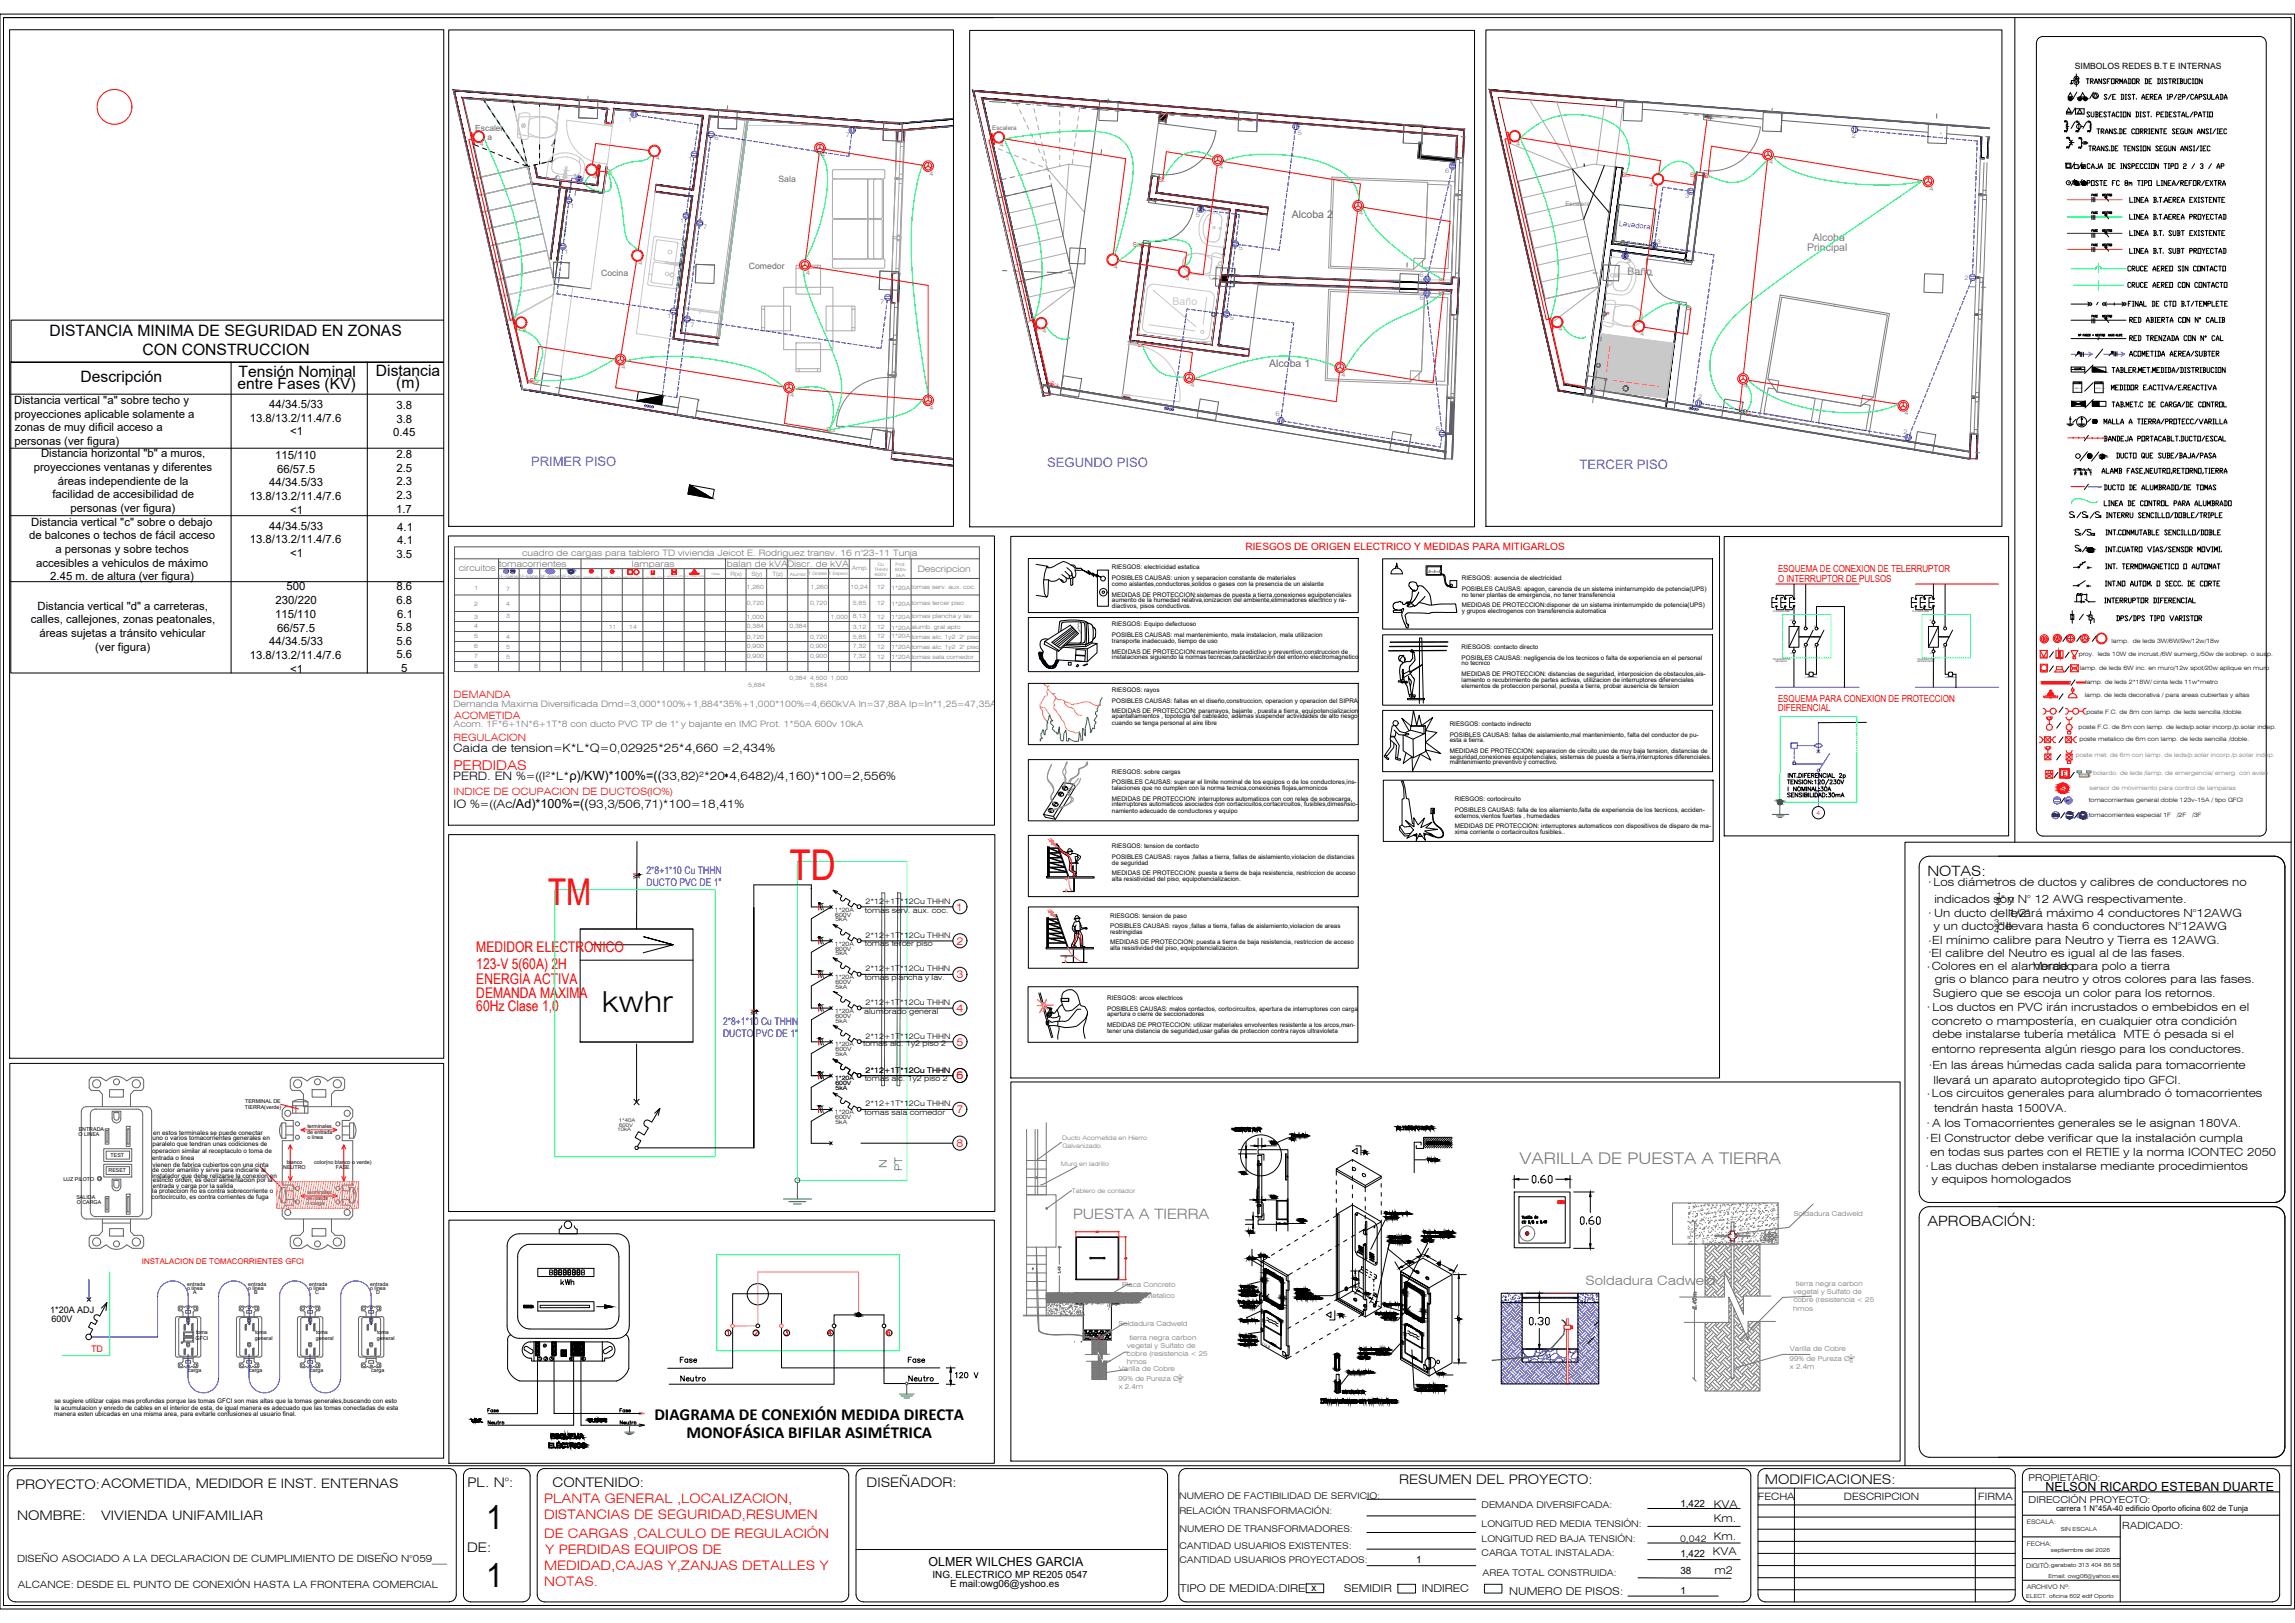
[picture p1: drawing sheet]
<svg xmlns="http://www.w3.org/2000/svg" width="1000mm" height="707mm" viewBox="0 0 1000 707" stroke-linecap="round" stroke-linejoin="round" font-family="sans-serif">
<defs><g id="words">
<text font-size="18.4" fill="#f00" x="344.1" y="383.2">TD</text>
<text font-size="16" fill="#f00" x="238.8" y="394.4">TM</text>
<g font-size="14.6">
<text x="211.9" y="666.2">1</text>
<text x="211.9" y="691.5">1</text>
</g>
<text font-size="12.6" x="262.3" y="440.8">kwhr</text>
<g font-size="7.3">
<text x="285.2" y="618.6">DIAGRAMA DE CONEXIÓN MEDIDA DIRECTA</text>
<text x="299.1" y="626.3">MONOFÁSICA BIFILAR ASIMÉTRICA</text>
</g>
<text font-size="7" fill="#767676" x="662.2" y="507.1">VARILLA DE PUESTA A TIERRA</text>
<g font-size="6.8">
<text x="21.5" y="146.6">DISTANCIA MINIMA DE SEGURIDAD EN ZONAS</text>
<text x="62.1" y="154.8">CON CONSTRUCCION</text>
<text x="35.1" y="166.4">Descripción</text>
<text x="104" y="164">Tensión Nominal</text>
<text x="163.8" y="163.9">Distancia</text>
<text x="103.5" y="169.5">entre Fases (KV)</text>
<text x="172.6" y="169">(m)</text>
</g>
<g font-size="6.6">
<text x="666.4" y="516.5">0.60</text>
<text x="687.6" y="534.5">0.60</text>
<text x="665.3" y="578.2">0.30</text>
</g>
<g font-size="6.4" fill="#f00">
<text x="207.6" y="414.6">MEDIDOR ELECTRONICO</text>
<text x="207.6" y="421.9">123-V 5(60A) 2H</text>
<text x="207.6" y="428.7">ENERGIA ACTIVA</text>
<text x="207.6" y="434.5">DEMANDA MAXIMA</text>
<text x="207.6" y="440.4">60Hz Clase 1,0</text>
</g>
<g font-size="6.2">
<text x="839.9" y="381.4">NOTAS:</text>
<text x="839.9" y="534">APROBACIÓN:</text>
</g>
<text font-size="6.2" fill="#767676" x="467.6" y="531.1">PUESTA A TIERRA</text>
<text font-size="5.8" fill="#f00" x="197.6" y="335.3">PERDIDAS</text>
<g font-size="5.8">
<text x="203.8" y="647.7">PL. N°:</text>
<text x="240.8" y="647.8">CONTENIDO:</text>
<text x="377.7" y="647.8">DISEÑADOR:</text>
<text x="609.7" y="646.2">RESUMEN DEL PROYECTO:</text>
<text x="769" y="646.2">MODIFICACIONES:</text>
<text x="7" y="648.5">PROYECTO:ACOMETIDA, MEDIDOR E INST. ENTERNAS</text>
<text x="7.5" y="662.2">NOMBRE:</text>
<text x="203.6" y="676">DE:</text>
</g>
<g font-size="5.7" fill="#5454ff">
<text x="231.4" y="203.1">PRIMER PISO</text>
<text x="456.4" y="203.3">SEGUNDO PISO</text>
<text x="688.3" y="204.2">TERCER PISO</text>
</g>
<g font-size="5.7">
<text x="243.4" y="560.9">kWh</text>
<text x="295.3" y="594.8">Fase</text>
<text x="394.8" y="594.8">Fase</text>
<text x="295.3" y="602.9">Neutro</text>
<text x="415.2" y="601.5">120 V</text>
<text x="44.1" y="662.1">VIVIENDA UNIFAMILIAR</text>
</g>
<text font-size="5.7" fill="#139b48" x="394.8" y="602.9">Neutro</text>
<g font-size="5.7" fill="#f00">
<text x="237.1" y="654.7">PLANTA GENERAL ,LOCALIZACION,</text>
<text x="237.1" y="661.7">DISTANCIAS DE SEGURIDAD,RESUMEN</text>
<text x="237.1" y="669.8">DE CARGAS ,CALCULO DE REGULACIÓN</text>
<text x="237.5" y="676.7">Y PERDIDAS EQUIPOS DE</text>
<text x="237.1" y="683.7">MEDIDAD,CAJAS Y,ZANJAS DETALLES Y</text>
<text x="237.1" y="690.7">NOTAS.</text>
</g>
<text font-size="5.6" fill="#767676" x="691" y="559.6">Soldadura Cadweld</text>
<g font-size="5.4">
<text x="891.3" y="649.4">NELSON RICARDO ESTEBAN DUARTE</text>
<text x="404.6" y="681.9">OLMER WILCHES GARCIA</text>
</g>
<g font-size="5">
<text x="6.2" y="176">Distancia vertical &quot;a&quot; sobre techo y</text>
<text x="117.3" y="177.7">44/34.5/33</text>
<text x="172.8" y="178.2">3.8</text>
<text x="6.3" y="181.9">proyecciones aplicable solamente a</text>
<text x="108.8" y="183.7">13.8/13.2/11.4/7.6</text>
<text x="172.8" y="184.1">3.8</text>
<text x="6.5" y="187.9">zonas de muy dificil acceso a</text>
<text x="126.5" y="189.6">&lt;1</text>
<text x="171.4" y="190">0.45</text>
<text x="6.3" y="193.9">personas (ver figura)</text>
<text x="17.9" y="199.3">Distancia horizontal &quot;b&quot; a muros,</text>
<text x="119.9" y="199.9">115/110</text>
<text x="172.8" y="199.6">2.8</text>
<text x="14.7" y="205.2">proyecciones ventanas y diferentes</text>
<text x="120.7" y="205.9">66/57.5</text>
<text x="172.8" y="205.5">2.5</text>
<text x="25.1" y="211.2">áreas independiente de la</text>
<text x="117.3" y="211.8">44/34.5/33</text>
<text x="172.8" y="211.5">2.3</text>
<text x="22.9" y="217.1">facilidad de accesibilidad de</text>
<text x="108.8" y="217.8">13.8/13.2/11.4/7.6</text>
<text x="172.8" y="217.4">2.3</text>
<text x="30.7" y="223.1">personas (ver figura)</text>
<text x="126.5" y="223.7">&lt;1</text>
<text x="172.6" y="223.3">1.7</text>
<text x="13.6" y="229">Distancia vertical &quot;c&quot; sobre o debajo</text>
<text x="117.3" y="230.7">44/34.5/33</text>
<text x="173.1" y="231.1">4.1</text>
<text x="12.7" y="234.9">de balcones o techos de fácil acceso</text>
<text x="108.8" y="236.6">13.8/13.2/11.4/7.6</text>
<text x="173.1" y="237.1">4.1</text>
<text x="24.1" y="240.9">a personas y sobre techos</text>
<text x="126.5" y="242.6">&lt;1</text>
<text x="172.7" y="243">3.5</text>
<text x="15.7" y="246.8">accesibles a vehiculos de máximo</text>
<text x="21.9" y="252.8">2.45 m. de altura (ver figura)</text>
<text x="124.9" y="257.2">500</text>
<text x="172.8" y="257.1">8.6</text>
<text x="120.1" y="263.2">230/220</text>
<text x="172.8" y="263.1">6.8</text>
<text x="16.4" y="265.6">Distancia vertical &quot;d&quot; a carreteras,</text>
<text x="119.9" y="269.2">115/110</text>
<text x="173.1" y="269">6.1</text>
<text x="13.4" y="271.5">calles, callejones, zonas peatonales,</text>
<text x="120.7" y="275.2">66/57.5</text>
<text x="172.8" y="274.9">5.8</text>
<text x="17.2" y="277.5">áreas sujetas a tránsito vehicular</text>
<text x="117.3" y="281.1">44/34.5/33</text>
<text x="172.8" y="280.8">5.6</text>
<text x="41.5" y="283.4">(ver figura)</text>
<text x="108.8" y="287.1">13.8/13.2/11.4/7.6</text>
<text x="172.8" y="286.8">5.6</text>
<text x="126.5" y="293">&lt;1</text>
<text x="174.8" y="292.7">5</text>
<text x="197.5" y="327.7">Caida de tension=K*L*Q=0,02925*25*4,660 =2,434%</text>
<text x="197.5" y="339.6">PERD. EN %=((I²*L*ρ)/KW)*100%=((33,82)²*20</text>
<text x="317.8" y="339.6">4,6482)/4,160)*100=2,556%</text>
<text x="197.7" y="351.8">IO %=((Ac/Ad)*100%=((93,3/506,71)*100=18,41%</text>
</g>
<g font-size="4.9">
<text x="840.3" y="386.1">·Los diámetros de ductos y calibres de conductores no</text>
<text x="843" y="393.2">indicados son</text>
<text x="872.2" y="393.2">&quot; y N° 12 AWG respectivamente.</text>
<text x="840.3" y="399.6">· Un ducto de 1/2&quot;</text>
<text x="874" y="399.5">llevará máximo 4 conductores N°12AWG</text>
<text x="842.8" y="405">y un ducto de</text>
<text x="871.3" y="405.2">&quot; llevara hasta 6 conductores N°12AWG</text>
<text x="840.3" y="411.6">·El mínimo calibre para Neutro y Tierra es 12AWG.</text>
<text x="840.3" y="416.6">·El calibre del Neutro es igual al de las fases.</text>
<text x="839.7" y="423">·Colores en el alambrado:</text>
<text x="886" y="422.5">Verde para polo a tierra</text>
<text x="843.1" y="428.2">gris o blanco para neutro y otros colores para las fases.</text>
<text x="842.3" y="434.2">Sugiero que se escoja un color para los retornos.</text>
<text x="839.7" y="440.3">·Los ductos en PVC irán incrustados o embebidos en el</text>
<text x="841.8" y="446.4">concreto o mampostería, en cualquier otra condición</text>
<text x="842.1" y="452.1">debe instalarse tubería metálica MTE ó pesada si el</text>
<text x="841.8" y="458.6">entorno representa algún riesgo para los conductores.</text>
<text x="840.6" y="465.6">·En las áreas húmedas cada salida para tomacorriente</text>
<text x="842.6" y="472.1">llevará un aparato autoprotegido tipo GFCI.</text>
<text x="839.6" y="478.3">·Los circuitos generales para alumbrado ó tomacorrientes</text>
<text x="842.9" y="484.4">tendrán hasta 1500VA.</text>
<text x="839.6" y="490.9">·A los Tomacorrientes generales se le asignan 180VA.</text>
<text x="839.3" y="497.3">·El Constructor debe verificar que la instalación cumpla</text>
<text x="841.1" y="503.3">en todas sus partes con el RETIE y la norma ICONTEC 2050</text>
<text x="839" y="509.6">·Las duchas deben instalarse mediante procedimientos</text>
<text x="841.9" y="515.5">y equipos homologados</text>
</g>
<g font-size="4.7">
<text x="746.8" y="656.8">KVA</text>
<text x="746.8" y="663.2">Km.</text>
<text x="746.8" y="670.7">Km.</text>
<text x="746.5" y="677.4">KVA</text>
<text x="747.2" y="685.5">m2</text>
<text x="514.2" y="693.3">TIPO DE MEDIDA:DIRE</text>
<text x="585.6" y="693.4">SEMIDIR</text>
<text x="619.5" y="693.4">INDIREC</text>
<text x="657.6" y="694.7">NUMERO DE PISOS:</text>
</g>
<g font-size="4.6" fill="#696969">
<text x="563" y="94.8">Alcoba 2</text>
<text x="553.1" y="159.7">Alcoba 1</text>
</g>
<g font-size="4.6" fill="#7e7e7e">
<text x="789.9" y="105">Alcoba</text>
<text x="787.5" y="109.4">Principal</text>
<text x="709.2" y="119.7">Baño</text>
</g>
<text font-size="4.6" fill="#c7c8ca" x="511" y="132.8">Baño</text>
<g font-size="4.6" fill="#00f">
<text x="281.7" y="380.7">2*8+1*10 Cu THHN</text>
<text x="281.7" y="385.9">DUCTO PVC DE 1&quot;</text>
<text x="315.1" y="446.4">2*8+1*10 Cu THHN</text>
<text x="315.1" y="451.7">DUCTO PVC DE 1&quot;</text>
</g>
<g font-size="4.6" fill="#f00">
<text x="416.7" y="396.7">1</text>
<text x="416.9" y="411.5">2</text>
<text x="416.9" y="426.1">3</text>
<text x="416.9" y="440.8">4</text>
<text x="416.9" y="455.4">5</text>
<text x="416.9" y="470.2">6</text>
<text x="416.9" y="470.2">5</text>
<text x="416.9" y="484.9">7</text>
<text x="416.8" y="499.6">8</text>
</g>
<g font-size="4.6" fill="#139b48">
<text x="386.4" y="508.7" transform="rotate(-90 386.4 508.7)">N</text>
<text x="393.1" y="510.1" transform="rotate(-90 393.1 510.1)">PT</text>
</g>
<g font-size="4.4" fill="#f00">
<text x="542.8" y="239.6">RIESGOS DE ORIGEN ELECTRICO Y MEDIDAS PARA MITIGARLOS</text>
<text x="197.7" y="304.2">DEMANDA</text>
<text x="197.9" y="313.2">ACOMETIDA</text>
<text x="197.7" y="322.7">REGULACION</text>
<text x="197.7" y="346.5">INDICE DE OCUPACION DE DUCTOS(IO%)</text>
</g>
<g font-size="4.4">
<text x="211.3" y="616.3">Fase</text>
<text x="268.8" y="616.3">Fase</text>
<text x="766" y="653.5">FECHA</text>
<text x="803.5" y="653.5">DESCRIPCION</text>
<text x="862.1" y="653.5">FIRMA</text>
</g>
<g font-size="4.3">
<text x="732.3" y="656.3">1,422</text>
<text x="924.9" y="665.8">RADICADO:</text>
<text x="7.5" y="680.4">DISEÑO ASOCIADO A LA DECLARACION DE CUMPLIMIENTO DE DISEÑO N°059___</text>
<text x="617.1" y="680.7">1</text>
<text x="732.3" y="678.4">1,422</text>
<text x="406.4" y="687.2">ING. ELECTRICO MP RE205 0547</text>
<text x="732.3" y="685.6">38</text>
<text x="7.8" y="691.8">ALCANCE: DESDE EL PUNTO DE CONEXIÓN HASTA LA FRONTERA COMERCIAL</text>
<text x="414.1" y="691.5">E mail:owg06@yshoo.es</text>
<text x="571.6" y="693">x</text>
<text x="732.3" y="694.1">1</text>
</g>
<g font-size="4.2" fill="#f00">
<text x="774.8" y="249.3">ESQUEMA DE CONEXION DE TELERRUPTOR</text>
<text x="774.8" y="253.3">O INTERRUPTOR DE PULSOS</text>
<text x="774.8" y="305.6">ESQUEMA PARA CONEXION DE PROTECCION</text>
<text x="774.8" y="309.7">DIFERENCIAL</text>
</g>
<g font-size="4.2">
<text x="884" y="645.1">PROPIETARIO:</text>
<text x="884" y="654.9">DIRECCIÓN PROYECTO:</text>
</g>
<g font-size="4">
<text x="513.9" y="652.7">NUMERO DE FACTIBILIDAD DE SERVICIO:</text>
<text x="514" y="659.5">RELACIÓN TRANSFORMACIÓN:</text>
<text x="645.7" y="656.7">DEMANDA DIVERSIFCADA:</text>
<text x="645.7" y="665">LONGITUD RED MEDIA TENSIÓN:</text>
<text x="514" y="667.5">NUMERO DE TRANSFORMADORES:</text>
<text x="645.7" y="671.8">LONGITUD RED BAJA TENSIÓN:</text>
<text x="732.1" y="671.8">0,042</text>
<text x="514" y="674.5">CANTIDAD USUARIOS EXISTENTES:</text>
<text x="645.7" y="677.8">CARGA TOTAL INSTALADA:</text>
<text x="514" y="680.7">CANTIDAD USUARIOS PROYECTADOS:</text>
<text x="646" y="686.3">AREA TOTAL CONSTRUIDA:</text>
</g>
<g font-size="3.9">
<text x="21.9" y="572.1">1*20A ADJ</text>
<text x="22.4" y="575.9">600V</text>
</g>
<text font-size="3.9" fill="#f00" x="39.7" y="589.1">TD</text>
<g font-size="3.8" fill="#696969">
<text x="339.3" y="79.2">Sala</text>
<text x="326.3" y="117.1">Comedor</text>
<text x="262" y="120.1">Cocina</text>
</g>
<g font-size="3.8" fill="#767676">
<text x="227.5" y="242">cuadro de cargas para tablero TD vivienda Jeicot E. Rodriguez transv. 16 n°23-11 Tunja</text>
<text x="199.9" y="248.8">circuitos</text>
<text x="217.3" y="247">tomacorrientes</text>
<text x="275.3" y="246.8">lamparas</text>
<text x="316.7" y="246.9">balan de kVADiscr. de kVA</text>
<text x="399.9" y="249">Descripcion</text>
<text x="197.6" y="307.8">Demanda Maxima Diversificada Dmd=3,000*100%+1,884*35%+1,000*100%=4,660kVA In=37,88A Ip=In*1,25=47,35A</text>
<text x="197.7" y="316.8">Acom. 1F*6+1N*6+1T*8 con ducto PVC TP de 1&quot; y bajante en IMC Prot. 1*50A 600v 10kA</text>
</g>
<text font-size="3.7" x="904.2" y="30.1">SIMBOLOS REDES B.T E INTERNAS</text>
<g font-size="3.7" fill="#696969">
<text x="207.1" y="56.9">Escaler</text>
<text x="212.4" y="61.2">a</text>
</g>
<g font-size="3.5">
<text x="898.5" y="54.3">P1</text>
<text x="903.5" y="54.7">P1</text>
<text x="908.8" y="54.7">P1</text>
<text x="899.6" y="61.7">P1</text>
<text x="904.9" y="61.7">P1</text>
<text x="904.9" y="66">P2</text>
<text x="905.9" y="74.1">AP</text>
<text x="904.9" y="234.2">C</text>
<text x="910.2" y="234.2">C2</text>
<text x="904.9" y="241.3">Q</text>
</g>
<g font-size="3.4">
<text x="869.9" y="394.3">2</text>
<text x="870.2" y="391">1</text>
<text x="869.1" y="403">3</text>
<text x="869.1" y="406.3">4</text>
<text x="896" y="658.4">carrera 1 N°45A-40 edificio Oporto oficina 602 de Tunja</text>
</g>
<text font-size="3.4" fill="#f00" x="61.8" y="550.4">INSTALACION DE TOMACORRIENTES GFCI</text>
<text font-size="3.3" fill="#5454ff" x="705.4" y="98.3" transform="rotate(7 705.4 98.3)">Lavadora</text>
<g font-size="3.3">
<text x="377.2" y="393.7">2*12+1T*12Cu THHN</text>
<text x="376.9" y="397.7">tomas serv. aux. coc.</text>
<text x="376.9" y="412.1">tomas tercer piso</text>
<text x="377.2" y="408.4">2*12+1T*12Cu THHN</text>
<text x="377.1" y="423.2">2*12+1T*12Cu THHN</text>
<text x="376.8" y="426.8">tomas plancha y lav.</text>
<text x="377.1" y="437.9">2*12+1T*12Cu THHN</text>
<text x="376.6" y="441.5">alumbrado general</text>
<text x="376.1" y="455.7">tomas alc. 1y2 piso 2</text>
<text x="377.2" y="452.5">2*12+1T*12Cu THHN</text>
<text x="377.1" y="467.3">2*12+1T*12Cu THHN</text>
<text x="376.8" y="470.9">tomas alc. 1y2 piso 2</text>
<text x="376.8" y="485.9">tomas sala comedor</text>
<text x="377.2" y="482">2*12+1T*12Cu THHN</text>
</g>
<g font-size="3.1">
<text x="898.5" y="58.6">P2</text>
<text x="903.5" y="58.6">P2</text>
<text x="908.8" y="58.6">P2</text>
<text x="899.6" y="65.6">P2</text>
</g>
<g font-size="3" fill="#767676">
<text x="781.7" y="529.8">Soldadura Cadweld</text>
<text x="488.9" y="560.6">Placa Concreto</text>
<text x="781.6" y="563.7">vegetal y Sulfato de</text>
<text x="782.6" y="560.1">tierra negra carbon</text>
<text x="487.6" y="565.3">Angulo Metalico</text>
<text x="781.5" y="567.3">cobre (resistencia &lt; 25</text>
<text x="781.4" y="570.9">hmos</text>
<text x="487.4" y="577.7">Soldadura Cadweld</text>
<text x="491.2" y="587.1">vegetal y Sulfato de</text>
<text x="492.2" y="583.5">tierra negra carbon</text>
<text x="491.1" y="590.7">cobre (resistencia &lt; 25</text>
<text x="779.9" y="592.8">99% de Pureza Ø &quot;</text>
<text x="780" y="588.5">Varilla de Cobre</text>
<text x="487.6" y="597.3">Varilla de Cobre</text>
<text x="491" y="594.3">hmos</text>
<text x="780" y="596.4">x 2.4m</text>
<text x="487.4" y="601.6">99% de Pureza Ø &quot;</text>
<text x="487.6" y="605.2">x 2.4m</text>
</g>
<text font-size="2.8" fill="#696969" x="432.4" y="56.5">Escalera</text>
<text font-size="2.8" fill="#7e7e7e" x="682.2" y="89.8">Escalera</text>
<g font-size="2.8">
<text x="66.5" y="496.7">uno o varios tomacorrientes generales en</text>
<text x="66.8" y="494.2">en estos terminales se puede conectar</text>
<text x="66.3" y="502.4">operacion similar al receptaculo o toma de</text>
<text x="66.5" y="499.4">paralelo que tendran unas codiciones de</text>
<text x="66.3" y="505.2">entrada o linea</text>
<text x="66.5" y="508.1">vienen de fabrica cubiertos con una cinta</text>
<text x="66.3" y="513">instalador que debe relizarse la conexion en</text>
<text x="66.3" y="510.6">de color amarillo y sirve para indicarle al</text>
<text x="66.6" y="515">estricto orden, es decir alimentacion por la</text>
<text x="66.4" y="519.7">la proteccion no es contra sobrecorriente o</text>
<text x="66.6" y="517.3">entrada y carga por la salida</text>
<text x="66.1" y="522.1">cortocircuito, es contra corrientes de fuga</text>
<text x="23.7" y="611.3">se sugiere utilizar cajas mas profundas porque las tomas GFCI son mas altas que la tomas generales,buscando con esto</text>
<text x="23.7" y="617">manera esten ubicadas en una misma area, para evitarle confusiones al usuario final.</text>
<text x="23.7" y="614.2">la acumulacion y enredo de cables en el interior de esta, de igual manera es adecuado que las tomas conectadas de esta</text>
</g>
<g font-size="2.7" fill="#767676">
<text x="273.8" y="53">1</text>
<text x="368.6" y="59.8">7</text>
<text x="565.6" y="58.6">5</text>
<text x="209.1" y="63.7">4</text>
<text x="311.4" y="61.1">6</text>
<text x="435.8" y="63.9">4</text>
<text x="660.7" y="63.4">4</text>
<text x="807" y="60">2</text>
<text x="285.8" y="69.9">4</text>
<text x="300" y="70.3">1</text>
<text x="357.8" y="68.6">4</text>
<text x="771" y="71.5">4</text>
<text x="249.8" y="77.4">1</text>
<text x="405" y="76.5">4</text>
<text x="531.2" y="73.8">4</text>
<text x="629.7" y="75.5">6</text>
<text x="258.3" y="78">4</text>
<text x="718.6" y="81.4">4</text>
<text x="840.8" y="83.1">4</text>
<text x="734.4" y="86.4">3</text>
<text x="248.6" y="90.5">1</text>
<text x="521.2" y="94.7">5</text>
<text x="592.4" y="93.8">4</text>
<text x="296.5" y="97.1">1</text>
<text x="306.5" y="99.7">7</text>
<text x="722" y="106.3">3</text>
<text x="246" y="110.7">1</text>
<text x="539.9" y="108.8">5</text>
<text x="278.3" y="115.4">4</text>
<text x="351.3" y="119.6">4</text>
<text x="485.4" y="117.2">4</text>
<text x="708.9" y="114.6">3</text>
<text x="516.6" y="122.4">4</text>
<text x="618.6" y="120.5">6</text>
<text x="856.1" y="122">2</text>
<text x="618.7" y="130.8">6</text>
<text x="383.5" y="132.2">7</text>
<text x="291" y="138.7">1</text>
<text x="300.9" y="142.4">7</text>
<text x="536" y="139.4">5</text>
<text x="227.7" y="144.7">4</text>
<text x="454.3" y="144.9">4</text>
<text x="679.1" y="144.4">4</text>
<text x="714.8" y="146.2">4</text>
<text x="270.8" y="160.7">4</text>
<text x="584.5" y="164.2">4</text>
<text x="344.4" y="172.9">4</text>
<text x="518.8" y="168.7">4</text>
<text x="740" y="173.9">2</text>
<text x="760.1" y="169.2">4</text>
<text x="405" y="178.5">4</text>
<text x="555.9" y="181.3">6</text>
<text x="829.9" y="180.9">4</text>
<text x="625.7" y="187.6">6</text>
<text x="829.5" y="188.9">2</text>
<text x="462.9" y="496.7">Ducto Acometida en Hierro</text>
<text x="463" y="499.9">Galvanizado.</text>
<text x="462.4" y="508.1">Muro en ladrillo</text>
<text x="467.1" y="519.6">Tablero de contador</text>
</g>
<g font-size="2.7" fill="#f00">
<text x="264.1" y="75.7">S</text>
<text x="706.7" y="77.1">S</text>
<text x="736.5" y="77.1">S</text>
<text x="742.4" y="77.6">S</text>
<text x="504.8" y="79.2">S</text>
<text x="493.7" y="107.7">S</text>
<text x="627.2" y="123.1">S</text>
<text x="626.9" y="128.6">S</text>
<text x="734.8" y="135">S</text>
<text x="495.7" y="151.2">S</text>
<text x="230.9" y="166.9">S</text>
<text x="457.6" y="168.1">S</text>
<text x="759.5" y="180.3">S</text>
<text x="360.1" y="188.3">S</text>
</g>
<g font-size="2.7">
<text x="484.6" y="248">RIESGOS: electricidad estatica</text>
<text x="484.6" y="252.7">POSIBLES CAUSAS: union y separacion constante de materiales</text>
<text x="484.6" y="255.1">como aislantes,conductores,solidos o gases con la presencia de un aislante</text>
<text x="637" y="252.8">RIESGOS: ausencia de electricidad</text>
<text x="637" y="257.4">POSIBLES CAUSAS: apagon, carencia de un sistema ininterrumpido de potencia(UPS)</text>
<text x="484.6" y="259.9">MEDIDAS DE PROTECCION:sistemas de puesta a tierra,conexiones equipotenciales</text>
<text x="484.6" y="262.4">aumento de la humedad relativa,ionizacion del ambiente,eliminadores electrico y ra-</text>
<text x="637" y="259.8">no tener plantas de emergencia, no tener transferencia</text>
<text x="484.6" y="265">diactivos, pisos conductivos.</text>
<text x="637" y="264.5">MEDIDAS DE PROTECCION:disponer de un sistema ininterrumpido de potencia(UPS)</text>
<text x="637" y="266.9">y grupos electrogenos con transferencia automatica</text>
<text x="484.6" y="272.8">RIESGOS: Equipo defectuoso</text>
<text x="484.6" y="277.5">POSIBLES CAUSAS: mal mantenimiento, mala instalacion, mala utilizacion</text>
<text x="484.6" y="280">transporte inadecuado, tiempo de uso</text>
<text x="484.6" y="284.7">MEDIDAS DE PROTECCION:mantenimiento predictivo y preventivo,construccion de</text>
<text x="484.6" y="287.2">instalaciones siguiendo la normas tecnicas,caracterizacion del entorno electromagnetico</text>
<text x="636.9" y="282.7">RIESGOS: contacto directo</text>
<text x="636.9" y="287.4">POSIBLES CAUSAS: negligencia de los tecnicos o falta de experiencia en el personal</text>
<text x="636.9" y="289.8">no tecnico</text>
<text x="636.9" y="294.4">MEDIDAS DE PROTECCION: distancias de seguridad, interposicion de obstaculos,ais-</text>
<text x="636.9" y="296.9">lamiento o recubrimiento de partes activas, utilizacion de interruptores diferenciales</text>
<text x="636.9" y="299.8">elementos de proteccion personal, puesta a tierra, probar ausencia de tension</text>
<text x="484.6" y="301.5">RIESGOS: rayos</text>
<text x="484.6" y="306.2">POSIBLES CAUSAS: fallas en el diseño,construccion, operacion y operacion del SIPRA</text>
<text x="484.6" y="310.4">MEDIDAS DE PROTECCION: pararrayos, bajante , puesta a tierra, equipotencializacion</text>
<text x="484.6" y="312.8">apantallamientos , topologia del cableado, ademas suspender actividades de alto riesgo</text>
<text x="484.6" y="315.7">cuando se tenga personal al aire libre</text>
<text x="631.8" y="316.4">RIESGOS: contacto indirecto</text>
<text x="631.8" y="321">POSIBLES CAUSAS: fallas de aislamiento,mal mantenimiento, falta del conductor de pu-</text>
<text x="631.8" y="323.4">esta a tierra.</text>
<text x="631.8" y="328">MEDIDAS DE PROTECCION: separacion de circuito,uso de muy baja tension, distancias de</text>
<text x="631.8" y="330.5">seguridad,conexiones equipotenciales, sistemas de puesta a tierra,interruptores diferenciales.</text>
<text x="631.8" y="332.8">mantenimiento preventivo y correctivo.</text>
<text x="484.6" y="337.1">RIESGOS: sobre cargas</text>
<text x="484.6" y="341.7">POSIBLES CAUSAS: superar el limite nominal de los equipos o de los conductores,ins-</text>
<text x="484.6" y="344.1">talaciones que no cumplen con la norma tecnica,conexiones flojas,armonicos</text>
<text x="484.6" y="348.8">MEDIDAS DE PROTECCION: interruptores automaticos con con reles de sobrecarga,</text>
<text x="484.6" y="351.2">interruptores automaticos asociados con cortacicuitos,cortacircuitos, fusibles,dimesnsio-</text>
<text x="634" y="349.1">RIESGOS: cortocircuito</text>
<text x="634" y="353.8">POSIBLES CAUSAS: falla de los ailamiento,falta de experiencia de los tecnicos, acciden-</text>
<text x="484.6" y="354.1">namiento adecuado de conductores y equipo</text>
<text x="634" y="356.2">externos,vientos fuertes , humedades</text>
<text x="634" y="360.8">MEDIDAS DE PROTECCION: interruptores automaticos con dispositivos de disparo de ma-</text>
<text x="634" y="363.3">xima corriente o cortacircuitos fusibles..</text>
<text x="484.6" y="369.5">RIESGOS: tension de contacto</text>
<text x="484.6" y="374.1">POSIBLES CAUSAS: rayos ,fallas a tierra, fallas de aislamiento,violacion de distancias</text>
<text x="484.6" y="376.6">de seguridad</text>
<text x="484.6" y="381.2">MEDIDAS DE PROTECCION: puesta a tierra de baja resistencia, restriccion de acceso</text>
<text x="484.6" y="383.7">alta resistividad del piso, equipotencializacion.</text>
<text x="483.8" y="399.7">RIESGOS: tension de paso</text>
<text x="483.8" y="404.3">POSIBLES CAUSAS: rayos ,fallas a tierra, fallas de aislamiento,violacion de areas</text>
<text x="483.8" y="406.7">restringidas</text>
<text x="483.8" y="411.4">MEDIDAS DE PROTECCION: puesta a tierra de baja resistencia, restriccion de acceso</text>
<text x="483.8" y="413.9">alta resistividad del piso, equipotencializacion.</text>
<text x="482.5" y="435.6">RIESGOS: arcos electricos</text>
<text x="482.5" y="440.3">POSIBLES CAUSAS: malos contactos, cortocircuitos, apertura de interruptores con carga</text>
<text x="482.5" y="442.7">apertura o cierre de seccionadores</text>
<text x="482.5" y="447.3">MEDIDAS DE PROTECCION: utilizar materiales envolventes resistente a los arcos,man-</text>
<text x="482.5" y="449.8">tener una distancia de seguridad,usar gafas de proteccion contra rayos ultravioleta</text>
<text x="883.2" y="663.9">ESCALA:</text>
<text x="883.2" y="673.4">FECHA:</text>
<text x="883" y="683">DIGITÓ:garabato 313 404 86 58</text>
<text x="883.2" y="692.1">ARCHIVO Nº:</text>
</g>
<g font-size="2.6" fill="#767676">
<text x="318.3" y="250.7">R(x)</text>
<text x="327.4" y="250.7">S(y)</text>
<text x="336.6" y="250.7">T(z)</text>
<text x="371.2" y="248.4">Amp.</text>
<text x="206.8" y="257">1</text>
<text x="220.6" y="257.3">7</text>
<text x="325.4" y="256.5">1,260</text>
<text x="353.3" y="256.5">1,260</text>
<text x="370.7" y="256.6">10,24</text>
<text x="382.2" y="256.6">12</text>
<text x="388.5" y="256.9">1*20A</text>
<text x="397.1" y="256.8">tomas serv. aux. coc.</text>
<text x="206.6" y="263.9">2</text>
<text x="220.6" y="264">4</text>
<text x="325.5" y="263.6">0,720</text>
<text x="353" y="263.6">0,720</text>
<text x="371.6" y="263.6">5,85</text>
<text x="382.2" y="263.7">12</text>
<text x="388.5" y="264">1*20A</text>
<text x="397.2" y="263.6">tomas tercer piso</text>
<text x="206.6" y="269.5">3</text>
<text x="220.6" y="269.2">3</text>
<text x="325.4" y="269.5">1,000</text>
<text x="362.1" y="269.5">1,000</text>
<text x="371.6" y="269.4">8,13</text>
<text x="382.2" y="269.5">12</text>
<text x="388.5" y="269.8">1*20A</text>
<text x="397.2" y="269.4">tomas plancha y lav.</text>
<text x="206.6" y="273.7">4</text>
<text x="265.5" y="273.9">11</text>
<text x="274.2" y="273.9">14</text>
<text x="325.5" y="273.7">0,384</text>
<text x="344" y="273.7">0,384</text>
<text x="371.6" y="273.8">3,12</text>
<text x="382.2" y="273.9">12</text>
<text x="388.5" y="274.2">1*20Aalumb. gral apto</text>
<text x="206.6" y="278.1">5</text>
<text x="220.6" y="278.4">4</text>
<text x="325.5" y="278.3">0,720</text>
<text x="353" y="278.3">0,720</text>
<text x="371.6" y="278.3">5,85</text>
<text x="382.2" y="277.7">12</text>
<text x="388.5" y="278">1*20A</text>
<text x="397.2" y="278.3">tomas alc. 1y2 2° piso</text>
<text x="206.6" y="282.4">6</text>
<text x="206.6" y="286.8">7</text>
<text x="220.6" y="282.8">5</text>
<text x="220.6" y="287.1">5</text>
<text x="325.5" y="282.4">0,900</text>
<text x="325.5" y="286.7">0,900</text>
<text x="353" y="282.4">0,900</text>
<text x="353" y="286.7">0,900</text>
<text x="371.6" y="282.4">7,32</text>
<text x="371.6" y="286.7">7,32</text>
<text x="382.2" y="282.5">12</text>
<text x="382.2" y="286.9">12</text>
<text x="388.5" y="282.8">1*20A</text>
<text x="388.5" y="287.1">1*20A</text>
<text x="397.2" y="282.7">tomas alc. 1y2 2° piso</text>
<text x="397.2" y="287.1">tomas sala comedor</text>
<text x="206.6" y="291.2">8</text>
<text x="326.1" y="299.2">5,884</text>
<text x="344" y="296">0,384</text>
<text x="353" y="296">4,500</text>
<text x="353" y="299.2">5,884</text>
<text x="362.1" y="296.1">1,000</text>
<text x="904.6" y="329.9">poste met. de 6m con lamp. de leds/p.solar incorp./p.solar indep.</text>
<text x="912.1" y="337.5">bolardo. de leds /lamp. de emergencia/ emerg. con aviso</text>
<text x="910.6" y="344">sensor de movimiento para control de lamparas</text>
</g>
<g font-size="2.6">
<text x="920.2" y="280.1">lamp. de leds 3W/6W/9w/12w/18w</text>
<text x="905.9" y="285.6">proy. leds 10W de incrust./6W sumerg./50w de sobrep. o susp.</text>
<text x="906.4" y="292.1">lamp. de leds 6W inc. en muro/12w spot/20w aplique en muro</text>
<text x="908.8" y="297.9">lamp. de leds 2*18W/ cinta leds 11w*metro</text>
<text x="908.6" y="303.7">lamp. de leds decorativa / para areas cubiertas y altas</text>
<text x="909.2" y="310.8">poste F.C. de 8m con lamp. de leds sencilla /doble.</text>
<text x="905.8" y="317.4">poste F.C. de 8m con lamp. de leds/p.solar incorp./p.solar indep.</text>
<text x="906.1" y="323">poste metalico de 6m con lamp. de leds sencilla /doble.</text>
<text x="910.3" y="349.5">tomacorrientes general doble 123v-15A / tipo GFCI</text>
<text x="910.3" y="355.9">tomacorrientes especial 1F</text>
<text x="948.7" y="355.9">/2F</text>
<text x="955.3" y="355.9">/3F</text>
<text x="363.9" y="397">1*20A</text>
<text x="364" y="399.2">600V</text>
<text x="364.1" y="401.3">5kA</text>
<text x="363.9" y="411.9">1*20A</text>
<text x="364.1" y="414.1">600V</text>
<text x="364.1" y="416.1">5kA</text>
<text x="363.9" y="426.5">1*20A</text>
<text x="364.1" y="428.6">600V</text>
<text x="364.1" y="430.7">5kA</text>
<text x="363.9" y="441.2">1*20A</text>
<text x="364.1" y="443.3">600V</text>
<text x="364.1" y="445.4">5kA</text>
<text x="363.9" y="455.8">1*20A</text>
<text x="364.1" y="460.1">5kA</text>
<text x="364.1" y="458">600V</text>
<text x="363.9" y="470.6">1*20A</text>
<text x="364.1" y="472.7">600V</text>
<text x="364.1" y="474.8">5kA</text>
<text x="363.9" y="485.3">1*20A</text>
<text x="364" y="487.5">600V</text>
<text x="364.1" y="489.5">5kA</text>
</g>
<text font-size="2.5" fill="#f00" x="791.6" y="354.8">4</text>
<g font-size="2.4">
<text x="898" y="666.9">SIN ESCALA</text>
<text x="893.8" y="676.2">septiembre del 2026</text>
<text x="892.7" y="687.2">Email: owg06@yahoo.es</text>
<text x="883" y="696.2">ELECT. oficina 602 edif Oporto</text>
</g>
<g font-size="2.3">
<text x="106.7" y="482.9">TIERRA(verde)</text>
<text x="106.8" y="480.3">TERMINAL DE</text>
<text x="134" y="491.3">terminales</text>
<text x="34.2" y="495">O LINEA</text>
<text x="34.3" y="492.7">ENTRADA</text>
<text x="133.8" y="494.1">de entrada</text>
<text x="134" y="496.3">o linea</text>
<text x="48.2" y="504">TEST</text>
<text x="123.4" y="509.1">NEUTRO</text>
<text x="124.9" y="506.9">blanco</text>
<text x="136.9" y="506.9">color(no blanco o verde)</text>
<text x="146.4" y="509.1">FASE</text>
<text x="27.6" y="514.4">LUZ PILOTO</text>
<text x="47.3" y="510.6">RESET</text>
<text x="134" y="520.1">terminales</text>
<text x="33.3" y="522.1">SALIDA</text>
<text x="33.4" y="524.5">O CARGA</text>
<text x="133.6" y="525.1">o carga</text>
<text x="133.8" y="522.9">de salida</text>
<text x="81.6" y="561.8">o linea</text>
<text x="81.6" y="560.1">entrada</text>
<text x="84.2" y="563.8">A</text>
<text x="108.2" y="561.8">o linea</text>
<text x="108.2" y="560.1">entrada</text>
<text x="110.8" y="563.8">B</text>
<text x="134.7" y="561.8">o linea</text>
<text x="134.8" y="560.1">entrada</text>
<text x="137.3" y="563.8">C</text>
<text x="161.3" y="561.8">o linea</text>
<text x="161.4" y="560.1">entrada</text>
<text x="163.9" y="563.8">D</text>
<text x="85.5" y="581.2">toma</text>
<text x="111.1" y="581.2">toma</text>
<text x="137.7" y="581.2">toma</text>
<text x="164.3" y="581.2">toma</text>
<text x="85.3" y="583.8">GFCI</text>
<text x="111" y="583.8">general</text>
<text x="137.7" y="583.8">general</text>
<text x="164.3" y="583.8">general</text>
<text x="82" y="597.7">carga</text>
<text x="108.5" y="597.7">carga</text>
<text x="135.1" y="597.7">carga</text>
<text x="161.7" y="597.7">carga</text>
</g>
<g font-size="2.2">
<text x="269.7" y="488.8">1*40A</text>
<text x="269.8" y="490.7">600V</text>
<text x="269.1" y="492.5">10kA</text>
</g>
<g font-size="2.1" fill="#767676">
<text x="806.2" y="591.5">5</text>
<text x="806.2" y="593.6">8</text>
<text x="513.7" y="600.3">5</text>
<text x="513.7" y="602.4">8</text>
</g>
<g font-size="1.9" fill="#767676">
<text x="217" y="251.6">1F-Gene.1F-Espe.</text>
<text x="235.5" y="251.7">2F-Espe.</text>
<text x="244.4" y="251.6">3F-Espe.</text>
<text x="344.1" y="250.7">Alumbr.</text>
<text x="352.3" y="250.6">T.Grales</text>
<text x="361.1" y="250.4">T.Especi.</text>
<text x="381" y="248.8">THHN</text>
<text x="381.3" y="251.1">600V</text>
<text x="382.5" y="246.5">Cu</text>
<text x="390.1" y="248.8">600v</text>
<text x="390.3" y="246.5">Prot.</text>
<text x="390.6" y="251.1">5kA</text>
</g>
<text font-size="1.6" x="550" y="585.5" transform="rotate(29 550 585.5)">j j s g</text>
<g font-size="1.4" fill="#f00">
<text x="266" y="75.7">3</text>
<text x="708.5" y="77.1">C2</text>
<text x="738.4" y="77.1">1</text>
<text x="744.3" y="77.6">C</text>
<text x="506.7" y="79.2">C</text>
<text x="495.6" y="107.7">C3</text>
<text x="629" y="123.1">C</text>
<text x="628.8" y="128.6">C</text>
<text x="736.7" y="135">1</text>
<text x="497.6" y="151.2">C</text>
<text x="232.8" y="166.9">C2</text>
<text x="459.4" y="168.1">C2</text>
<text x="761.4" y="180.3">C2</text>
<text x="362" y="188.3">C3</text>
</g>
<text font-size="1.4" fill="#767676" x="310" y="250.4">Otras</text>
<text font-size="1.2" fill="#f00" x="906.6" y="338.3">EMERG</text>
<g font-size="1" fill="#767676">
<text x="254.4" y="251.6">leds 6w-127v</text>
<text x="262.9" y="251.8">leds 12w-127v</text>
<text x="271.7" y="251.8">leds 18w-127v</text>
<text x="280.4" y="251.8">L. inc 10w-127v</text>
<text x="289.4" y="251.5">L. apl 20w-127vPr.L. 100w- 220v</text>
</g>
<g font-size="1">
<text x="772.8" y="266.6">PULSADORES</text>
<text x="833.5" y="266.6">PULSADORES</text>
<text x="780.1" y="270.6">A1</text>
<text x="786" y="273.1">1</text>
<text x="790.6" y="273.1">3</text>
<text x="840.8" y="270.6">A1</text>
<text x="846.8" y="273.1">1</text>
<text x="772.5" y="287.3">TELERRUPTOR</text>
<text x="780.1" y="284.9">A1</text>
<text x="785.9" y="282.1">2</text>
<text x="790.6" y="282.1">4</text>
<text x="835.5" y="287.3">TELERRUPTOR</text>
<text x="840.8" y="284.9">A1</text>
<text x="846.7" y="282.1">2</text>
<text x="773.9" y="288.5">BIFASICO</text>
<text x="835.6" y="288.5">MONOFASICO</text>
<text x="786.7" y="295.5">LAMPARA</text>
<text x="847.5" y="295.5">LAMPARA</text>
</g>
<g font-size=".9">
<text x="904.2" y="161.7">KVA- hr</text>
<text x="904.1" y="169.5">KW- hr</text>
<text x="913.3" y="169.6">KVAr- hr</text>
</g>
</g></defs>
<path d="M227.4 169.5h.4z" fill="#fff" stroke="#fff" stroke-width=".44"/>
<!-- layer: PDF_2D Drafting - General -->
<g fill="#fff" stroke="#fff" stroke-width=".44">
<path d="M394.2 56.8l21.3 143v-144.8zM394.2 56.8l21.3 143-26.7-3z"/>
<path d="M433.1 79l1.7 7.3 23.5-5.4zM433.1 79l23.5-5.4 1.7 7.3z"/>
<path d="M661.6 79l11.8 51.2 23.5-5.4zM661.6 79l23.6-5.4 11.7 51.2z"/>
</g>
<!-- layer: PDF_Structural - Bearing -->
<g fill="#000" stroke="#000" stroke-width=".44">
<path d="M197.5 39.2l.5 .3h-.4zM424 39.4l.4 .4zM649.1 39.1h.3l.1 .4zM649.1 39.1l.4 .4zM201.4 42.5l.4 .3zM389.8 56.9l2.1-.2v.3zM391.9 56.7l2.1 .2-2.1 .1zM391.9 53.7l2.1 .1-2.1 .2zM427.8 42.7h.4v.4zM427.8 42.7l.4 .4zM634.8 59.1h.3l-.4 .3zM637.9 56.3h.3l-.3 .3z"/>
<path d="M231.5 79.7l.4 .1-.3 .3zM234 77h.4l-.3 .3zM234.4 77v.4l-.3-.1zM244.3 78.4l.3 .3h-.4zM244.3 78.4h.3v.3zM390.2 77.8h.3zM390.2 77.9h1.7l-.1 .2zM390.2 77.5h1.7zM390.2 77.8h1.7zM390.8 61.7h.3zM390.8 61.8h1.7l-.1 .3zM634.4 68.8h.3z"/>
<path d="M634.4 68.8h1.7v.3zM863 68.8h1.7v.3zM246.8 81.7l.3 .4h-.3zM246.8 81.7l.4 .1-.1 .3zM260.1 80.4l.3 .4h-.3zM260.1 80.4l.3 .1v.3zM262.7 83.8l.3 .1v.3zM862.4 84.5l1.7 .1zM862.4 84.8h1.7zM862.4 84.8h.4zM862.4 84.9h1.7v.3zM388.7 118.5l1.7 .1z"/>
<path d="M388.7 118.9h1.7zM388.2 131.8h.3zM388.2 131.9h1.7v.3zM632.5 120.9h1.7zM632.5 120.5l1.7 .1zM860.5 136.9h.3zM860.5 137h1.7v.2zM860.5 136.6l1.7 .1zM860.5 136.9h1.7zM861.1 120.9h.3zM861.1 120.9h1.7v.3zM861.1 120.5l1.7 .1z"/>
<path d="M861.1 120.9h1.7zM293.3 147.4h.3l-.3 .3zM296.7 144.8h.3l-.3 .3zM296.7 145.1l.3-.3v.4zM387.6 148h1.7v.2zM387.6 147.9h.3zM387.6 147.6h1.7zM387.6 147.9h1.7zM679.1 170.3l.3-.3v.3zM679 169.9l.4 .1-.3 .3zM681.5 167.3h.4l-.3 .3zM681.9 167.3v.4l-.3-.1z"/>
<path d="M859.2 172.9h.3zM859.2 173h1.7l-.1 .3zM859.2 172.6l1.7 .1zM859.2 172.9h1.7z"/>
<path d="M197.5 39.2l.5 .3zM197.9 39.2l.1 .3 193.9 14.2zM198 39.5l193.9 14.2-2.1 .1zM389.8 53.8l2.1 .2v-.3z"/>
<path d="M197.6 39.5l29.8 129.8-29.4-129.8zM198 39.5l29.7 129.8h-.3z"/>
<path d="M424 39.4l.4 .4zM424.1 39.7l30.8 132.9-30.5-132.8zM424.1 39.7l30.8 132.9-.3 .1z"/>
<path d="M649.1 39.4l29.9 130.5-29.5-130.4zM649.5 39.5l29.9 130.5-.4-.1z"/>
<path d="M264.4 47.5l-.7 6h.3zM264.4 47.5h.4l-.8 6z"/>
<path d="M201.7 42.5l62.7 5 .1-.3zM201.7 42.5l62.7 5-62.6-4.7z"/>
<path d="M264.5 47.2l.3 .3v-.3zM264.5 47.2l.3 .3h-.4z"/>
<path d="M267.5 47.8l-.8 6 1.1-6zM267.8 47.8l-.8 6.1-.3-.1z"/>
<path d="M267.5 47.4l.3 .4v-.4zM267.5 47.4l.3 .4h-.3z"/>
<path d="M267.8 47.4l38.3 3.2v-.3zM267.8 47.4l38.3 3.2-38.3-2.8z"/>
<path d="M306.1 50.3l.3 .3 .1-.3zM306.1 50.3l.3 .3h-.3z"/>
<path d="M309.2 50.5l.2 .4 .1-.4zM309.2 50.5l.2 .4-.3-.1z"/>
<path d="M309.5 50.5l80.3 6.4 2.1-.2zM309.5 50.5l80.3 6.4-80.4-6z"/>
<path d="M391.9 56.7l23.6-1.7v-.3zM391.9 56.7l23.6-1.7-21.5 1.9z"/>
<path d="M391.9 53.7l23.6-1.8v-.3zM391.9 53.7l23.6-1.8-21.5 1.9z"/>
<path d="M427.9 43.1l29.6 128.9-29.3-128.9zM428.2 43.1l29.6 128.8-.3 .1z"/>
<path d="M505.7 49.2l-.5 3.5 2.7 .3zM505.7 49.2l2.7 .2-.5 3.6z"/>
<path d="M505.4 49.2l-.5 3.5 .8-3.5zM505.7 49.2l-.5 3.5h-.3z"/>
<path d="M428.2 42.7l77.2 6.5v-.3zM428.2 42.7l77.2 6.5-77.2-6.1z"/>
<path d="M505.4 48.9l.3 .3 .1-.3zM505.4 48.9l.3 .3h-.3z"/>
<path d="M508.4 49.4l-.5 3.6 .8-3.6zM508.7 49.4l-.5 3.7-.3-.1z"/>
<path d="M505.8 48.9l2.6 .5v-.3zM505.8 48.9l2.6 .5-2.7-.2z"/>
<path d="M508.4 49.1l.3 .3 .1-.3zM508.4 49.1l.3 .3h-.3z"/>
<path d="M508.8 49.1l125.9 10.3 .1-.3zM508.8 49.1l125.9 10.3-126-10z"/>
<path d="M424.3 39.4l213.6 17.2v-.3zM424.3 39.4l213.6 17.2-213.5-16.8z"/>
<path d="M649.4 39.1l55.1 4.7 .1-.3zM649.4 39.1l55.1 4.7-55-4.3z"/>
<path d="M742.6 50.3l-.1 .8h.3zM742.6 50.3h.3l-.1 .8z"/>
<path d="M742.9 50.3l-.1 .8 2.6 .3zM742.9 50.3l2.6 .4-.1 .7z"/>
<path d="M745.5 50.7l-.1 .7 .5-.7zM745.9 50.7l-.1 .8-.4-.1z"/>
<path d="M866.4 59.6l-.4 9.3 .7-9.3zM866.7 59.6l-.3 9.3h-.4z"/>
<path d="M230.3 72.5l1.2 7.2 .4 .1zM230 72.6l.3-.1 1.2 7.2z"/>
<path d="M233.2 71.8l.8 5.2h.4zM232.9 71.9l.3-.1 .8 5.2z"/>
<path d="M264.2 72.5l-1.5 11.3 1.8-11.3zM264.5 72.5l-1.5 11.4-.3-.1z"/>
<path d="M390.2 77.9v.2h1.6zM390.2 78.1l1.6 .1z"/>
<path d="M390.2 77.8h1.7zM390.5 77.8l1.4 .1z"/>
<path d="M390.2 77.8l1.7 .1zM390.2 77.8l1.7 .1z"/>
<path d="M390.9 57l-.1 4.7h.3zM390.9 57h.4l-.2 4.7z"/>
<path d="M390.8 61.8v.3h1.6zM390.8 62.1h1.6z"/>
<path d="M390.8 61.7l1.7 .1zM390.8 61.7l1.7 .1z"/>
<path d="M390.2 77.5l1.7 .3v-.3zM390.2 77.5l1.7 .3h-1.7z"/>
<path d="M394 57.1l-.2 4.7h.3zM394 57.1h.3l-.2 4.7z"/>
<path d="M501.7 76.6l-1.4 10.5 1.8-10.5zM502.1 76.6l-1.4 10.6-.4-.1z"/>
<path d="M634.7 59.4l-.3 9.4h.3zM634.7 59.4h.4l-.4 9.4zM634.7 59.4h.4v-.3z"/>
<path d="M634.4 68.8v.3h1.7zM634.4 69.1l1.7 .1z"/>
<path d="M634.4 68.8h1.7zM634.4 68.8h1.7z"/>
<path d="M637.9 56.6l-.5 12.3h.4zM637.9 56.6h.3l-.4 12.3zM637.9 56.6h.3v-.3z"/>
<path d="M703.9 72.7l-13.5 99.3 13.9-99.2zM704.3 72.8l-13.6 99.2h-.3z"/>
<path d="M863 68.8v.3h1.7zM863 69.1l1.7 .1z"/>
<path d="M863 68.7h.3zM863.3 59.5l-.3 9.2h.3zM863.3 59.5h.4l-.4 9.2z"/>
<path d="M863 68.7l1.7 .1zM863 68.7l1.7 .1z"/>
<path d="M231.6 80.1l.3-.3v.3zM231.9 79.8v.3l30.8 3.7zM231.9 80.1l30.8 3.7-.1 .4zM262.7 83.8l-.1 .4h.4z"/>
<path d="M246.8 82.1l-4.1 31.2 4.4-31.2zM247.1 82.1l-4.1 31.3-.3-.1z"/>
<path d="M247.2 81.8l-.1 .3 15.9 2.1zM247.2 81.8l15.8 2.1v.3z"/>
<path d="M234.4 77l25.7 3.8v-.4zM234.4 77l25.7 3.8-25.7-3.4z"/>
<path d="M261.2 72.1l-1.1 8.3 .3 .1zM261.2 72.1h.3l-1.1 8.4z"/>
<path d="M285.5 83.3v.4l16 2zM285.5 83.3l16 2.1v.3z"/>
<path d="M301.5 85.4v.3l.3-.2zM301.5 85.7l.3-.2v.3z"/>
<path d="M301.9 82.4l-.1 .4 .4-.3zM301.8 82.8l.4-.3v.3z"/>
<path d="M285.9 80.3l15.9 2.5 .1-.4zM285.9 80.3l15.9 2.5-15.9-2.2z"/>
<path d="M306.4 50.6l-4.5 31.8 .3 .1zM306.1 50.6h.3l-4.5 31.8z"/>
<path d="M500.8 86.4l-.1 .8 2.7-.4zM500.7 87.2l2.7-.4-.1 .7z"/>
<path d="M503.4 87.1l-.1 .4 .4-.4zM503.7 87.1v.4h-.4z"/>
<path d="M503.4 87.1h.3l.1-.3zM503.4 86.8h.4l-.4 .3z"/>
<path d="M504.7 77l-.8 6.8h.3zM504.7 77h.4l-.9 6.8z"/>
<path d="M503.8 84.1l.4-.3zM503.9 83.8h.3l-.4 .3z"/>
<path d="M535.6 91.4l-7.7 58.4 8.1-58.4zM536 91.4l-7.8 58.5-.3-.1z"/>
<path d="M535.7 91l-.1 .4h.4zM535.7 91l.3 .1v.3z"/>
<path d="M503.8 86.8l31.8 4.6 .1-.4zM503.8 86.8l31.8 4.6-31.9-4.3z"/>
<path d="M538.6 91.4v.3l.3 .1zM538.6 91.4h.4l-.1 .4z"/>
<path d="M539 91.4l-.1 .4 13.3 1.8zM539 91.4l13.3 1.8-.1 .4z"/>
<path d="M504.2 83.8l48.5 6.8v-.4zM504.2 83.8l48.5 6.8-48.6-6.4z"/>
<path d="M862.4 84.8h1.7zM862.8 84.8l1.3 .1z"/>
<path d="M862.4 84.9v.3h1.7zM862.4 85.2h1.7z"/>
<path d="M862.4 84.8l1.7 .1zM862.4 84.8l1.7 .1z"/>
<path d="M862.4 84.6l1.7 .2v-.2zM862.4 84.6l1.7 .2h-1.7z"/>
<path d="M244.2 78.7l-4.5 34.2h.3zM244.2 78.7h.4l-4.6 34.2z"/>
<path d="M388.7 118.9h1.7zM389 118.9h1.4z"/>
<path d="M388.7 118.6l1.7 .3v-.3zM388.7 118.6l1.7 .3h-1.7z"/>
<path d="M391.7 119l-.5 12.9 .8-12.9zM392 119l-.4 13-.4-.1z"/>
<path d="M497.9 105.7l-5.7 43.2 6-43.1zM498.2 105.8l-5.7 43.1h-.3z"/>
<path d="M500.9 106.1l-5.2 39.4 5.5-39.3zM501.2 106.2l-5.2 39.4-.3-.1z"/>
<path d="M534.9 119.8v.3l.4-.3zM534.9 120.1l.4-.3-.1 .3z"/>
<path d="M538.9 91.8l-4 28h.4zM538.6 91.7l.3 .1-4 28z"/>
<path d="M702 109.2l-8.7 63.2 9-63.1zM702.3 109.3l-8.6 63.1h-.4z"/>
<path d="M702.4 108.9l-.1 .4 31.9 4.2zM702.4 108.9l31.9 4.3-.1 .3z"/>
<path d="M702 109.2l.3 .1 .1-.4zM702 108.9h.4l-.4 .3z"/>
<path d="M702.4 106.3h.3l.1-.3zM702.4 105.9l.4 .1-.4 .3z"/>
<path d="M707.2 73.2l-4.8 32.7 .4 .1zM706.9 73.2h.3l-4.8 32.7z"/>
<path d="M734.2 113.5l-.1 .4 .5-.4zM734.1 113.9l.5-.4-.1 .4z"/>
<path d="M734.2 113.5h.4v-.3zM734.3 113.2h.3l-.4 .3z"/>
<path d="M734.6 113.2l-.1 .7 2.7-.4zM734.5 113.9l2.7-.4v.8z"/>
<path d="M734.9 110.5l-.6 2.7h.3zM734.6 110.5h.3l-.6 2.7z"/>
<path d="M702.8 106l31.8 4.5 .1-.3zM702.8 106l31.8 4.5-31.9-4.2z"/>
<path d="M734.6 110.5h.3l.1-.3zM734.7 110.2h.3l-.4 .3z"/>
<path d="M388.7 118.9l-.5 12.9h.3zM388.7 118.9h.3l-.5 12.9z"/>
<path d="M388.2 131.9v.3h1.7zM388.2 132.2h1.7z"/>
<path d="M388.2 131.8l1.7 .1zM388.2 131.8l1.7 .1z"/>
<path d="M532.2 120l-.4 2.7 3.1-2.6zM531.8 122.7l3.1-2.6-.4 2.7z"/>
<path d="M532.2 122.7v.3l100.1 3.7zM532.2 122.7l100.1 3.7v.3z"/>
<path d="M534.5 123.1l-3.6 27.1 3.9-27.1zM534.8 123.1l-3.6 27.1h-.3z"/>
<path d="M534.5 122.8v.3l.3-.3zM534.5 123.1l.3-.3v.3z"/>
<path d="M534.9 120.1l-.4 2.7 .7-2.7zM535.2 120.1l-.4 2.7h-.3z"/>
<path d="M632.3 126.4v.3l.3-.3zM632.3 126.7l.3-.3v.3z"/>
<path d="M532.3 119.7l100.1 4v-.3zM532.3 119.7l100.1 4-100.1-3.7z"/>
<path d="M632.4 123.4v.3l.4-.3zM632.8 123.4v.3h-.4z"/>
<path d="M632.5 120.9l-.1 2.5 .4-2.5zM632.8 120.9v2.5h-.4z"/>
<path d="M632.5 120.9h1.7zM632.8 120.9h1.4z"/>
<path d="M632.5 120.6l1.7 .3v-.3zM632.5 120.6l1.7 .3h-1.7z"/>
<path d="M635.6 121l-.6 16.1 .8-16.1zM635.8 121l-.5 16.1h-.3z"/>
<path d="M860.5 137v.2h1.7zM860.5 137.2l1.7 .1z"/>
<path d="M860.5 136.9h1.7zM860.8 136.9l1.4 .1z"/>
<path d="M860.5 136.9l1.7 .1zM860.5 136.9l1.7 .1z"/>
<path d="M861.1 120.9v.3h1.7zM861.1 121.2h1.7z"/>
<path d="M861.1 120.9h1.7zM861.4 120.9h1.4z"/>
<path d="M861.1 120.9h1.7zM861.1 120.9h1.7z"/>
<path d="M860.5 136.7l1.7 .2v-.2zM860.5 136.7l1.7 .2h-1.7z"/>
<path d="M861.1 120.6l1.7 .3v-.3zM861.1 120.6l1.7 .3h-1.7z"/>
<path d="M293.3 147.7l.3-.3v.3zM293.6 147.4v.3l19.5 2.3zM293.6 147.7l19.5 2.3v.3z"/>
<path d="M301.5 85.7l-8.2 61.7h.3zM301.5 85.7l.3 .1-8.2 61.6z"/>
<path d="M297 144.8v.4l16.5 2.1zM297 144.8l16.5 2.2v.3z"/>
<path d="M309.4 50.9l-12.7 93.9h.3zM309.1 50.8l.3 .1-12.7 93.9z"/>
<path d="M387.6 148v.2h1.7zM387.6 148.2l1.7 .1z"/>
<path d="M387.6 147.9h1.7zM387.9 147.9l1.4 .1z"/>
<path d="M387.6 147.9l1.7 .1zM387.6 147.9l1.7 .1z"/>
<path d="M387.6 147.6l1.7 .3v-.3zM387.6 147.6l1.7 .3h-1.7z"/>
<path d="M492.6 148.2l-.1 .7 2.8-.4zM492.5 148.9l2.8-.4-.1 .8z"/>
<path d="M495.3 148.9l-.1 .4h.3zM495.3 148.9h.3l-.1 .4z"/>
<path d="M495.3 148.9h.3v-.3zM495.3 148.5l.3 .1-.3 .3z"/>
<path d="M495.6 148.6v.3l48.5 6.4zM495.6 148.6l48.6 6.4-.1 .3z"/>
<path d="M495.6 145.9h.4v-.3zM495.7 145.5l.3 .1-.4 .3z"/>
<path d="M496 145.6l31.9 4.6v-.4zM496 145.6l31.9 4.6-31.9-4.3z"/>
<path d="M527.9 149.8l.3 .4v-.3zM527.9 149.8l.3 .4h-.3z"/>
<path d="M531.2 150.2v.4l13.3 1.8zM531.2 150.2l13.3 1.8v.4z"/>
<path d="M530.9 150.2l.3 .4v-.4zM530.9 150.2l.3 .4-.3-.1z"/>
<path d="M227.4 169.3h.3l-.2 .3zM227.7 169.3l-.2 .3 .3 .1z"/>
<path d="M227.7 169.3l.1 .4 159.1 26.2zM227.8 169.7l159.1 26.2-.1 .3z"/>
<path d="M630.6 173.1v.2l1.7 .1zM630.6 173.1l1.7 .3z"/>
<path d="M630.6 173.1v.2l1.7 .1zM630.6 173.1l1.7 .3z"/>
<path d="M679.4 170v.3l11 1.5zM679.4 170.3l11 1.5v.4z"/>
<path d="M681.9 167.3v.4l9 1.5zM681.9 167.3l9 1.6v.3z"/>
<path d="M731.7 132.5l-6 45.5h.3zM731.7 132.5h.3l-6 45.5z"/>
<path d="M859.2 173v.3h1.6zM859.2 173.3h1.6z"/>
<path d="M859.2 172.9h1.7zM859.5 172.9l1.4 .1z"/>
<path d="M859.2 172.9l1.7 .1zM859.2 172.9l1.7 .1z"/>
<path d="M859.2 172.7l1.7 .2v-.2zM859.2 172.7l1.7 .2h-1.7z"/>
<path d="M386.2 187.5l-.3 8.6h.3zM386.2 187.5h.3l-.3 8.6z"/>
<path d="M388.5 199.8l-.1 .3 27.1 2.7zM388.4 200.1l27.1 2.7v.3z"/>
<path d="M388.8 196.8l-.1 .3 26.8 2.7zM388.7 197.1l26.8 2.7v.3z"/>
<path d="M389.2 187.6l-.3 8.6h.3zM389.2 187.6h.3l-.3 8.6z"/>
<path d="M858.6 189l-.4 10.8 .7-10.8zM858.9 189l-.3 10.8h-.4z"/>
<path d="M861.6 189.1l-.4 10.8h.4zM861.6 189.1h.3l-.3 10.8z"/>
</g>
<g fill="#fff" stroke="#fff" stroke-width=".44">
<path d="M391.9 77.9h1.3z"/>
<path d="M390.2 78.1l1.6 .1z"/>
<path d="M390.9 104.4h1.7z"/>
<path d="M862.2 137h1.3z"/>
<path d="M860.5 137.2l1.7 .1z"/>
<path d="M860.9 173l1.6 .1z"/>
<path d="M862.8 120.9h1.3z"/>
<path d="M861.1 121.2h1.7z"/>
<path d="M862.2 137h1.7z"/>
<path d="M864.1 84.9l1.3 .1z"/>
<path d="M862.4 85.2h1.7z"/>
<path d="M862.8 120.9h1.6z"/>
<path d="M391.9 77.9h1.6zM391.9 77.9h1.6z"/>
<path d="M391.9 77.9l1.6 .3v-.3zM391.9 77.9l1.6 .3h-1.7z"/>
<path d="M390.2 78.2l2.4 25.8 .9-25.8zM390.2 78.2l2.4 25.8h-3.4z"/>
<path d="M389.2 104l3.4 .1zM389.2 104l3.4 .1z"/>
<path d="M390.9 104.1l1.7 .3v-.3zM390.9 104.1l1.7 .3h-1.7z"/>
<path d="M392.2 104.4h.4zM390.9 104.4h1.7z"/>
<path d="M387.3 163.4l3.1 1.1v-1zM387.3 163.4l3.1 1.1h-3.1z"/>
<path d="M389.3 148l-.1 1.9 1.5-1.9zM390.7 148l-.1 2-1.4-.1z"/>
<path d="M390.1 162.1l-1.4 1.9 1.4 .1zM388.8 162l1.3 .1-1.4 1.9z"/>
<path d="M389.2 149.9l-.4 12.1 1.8-12zM390.6 150l-.5 12.1-1.3-.1z"/>
<path d="M391.9 77.9l-.1 2 1.4-2zM393.2 77.9l-.1 2h-1.3z"/>
<path d="M392.3 102.4l-1.4 2h1.3zM390.9 102.4h1.4l-1.4 2z"/>
<path d="M391.8 79.9l-.9 22.5 2.2-22.5zM393.1 79.9l-.8 22.5h-1.4z"/>
<path d="M393.3 75.9l-1.4 2h1.3zM391.9 75.9h1.4l-1.4 2z"/>
<path d="M392.5 61.8l-.1 2 1.4-2zM393.8 61.8l-.1 2h-1.3z"/>
<path d="M393.7 63.8l-1.8 12.1h1.4zM392.4 63.8h1.3l-1.8 12.1z"/>
<path d="M390.4 116.9v2l1.3 .1zM390.4 116.9l1.4 .1-.1 2z"/>
<path d="M390.9 102.8l1.3 2.1 .1-2zM390.9 102.8l1.3 2.1h-1.3zM390.9 104.9l.9 12.1 .4-12.1zM390.9 104.9l.9 12.1-1.4-.1z"/>
<path d="M389.4 145.9l-.1 2.1h1.4zM389.4 145.9l1.3 .1v2zM389.8 133.9l-.4 12 1.3 .1zM389.8 133.9h1.4l-.5 12.1z"/>
<path d="M502.2 75.6l-.2 1 3.1 .4zM502.2 75.6l3 .3-.1 1.1z"/>
<path d="M505.2 52.7l2.9 1.4 .1-1zM505.2 52.7l2.9 1.4-3.1-.3z"/>
<path d="M498.3 104.7l-.1 1.1 3 .4zM498.3 104.7l3.1 .4-.2 1.1z"/>
<path d="M500.6 87.2l2.9 1.4 .2-1.1zM500.6 87.2l2.9 1.4-3-.4z"/>
<path d="M632.3 173l-.1 2 1.4-1.9zM633.6 173.1v2l-1.4-.1z"/>
<path d="M635.5 84.9l-.1 2.1 1.5-2zM636.9 85l-.1 2h-1.4z"/>
<path d="M635.6 119l-1.4 1.9 1.4 .1zM634.3 118.9l1.3 .1-1.4 1.9z"/>
<path d="M635.4 87l-1.1 31.9 2.5-31.9zM636.8 87l-1.2 32-1.3-.1z"/>
<path d="M632.3 171.5l-.1 2h1.4zM632.3 171.5h1.4l-.1 2z"/>
<path d="M633.6 137l1.3 2.1 .1-2zM633.6 137l1.3 2.1-1.4-.1zM633.5 139l.2 32.5 1.2-32.4zM633.5 139l.2 32.5h-1.4z"/>
<path d="M635.6 82.9l-.1 2 1.4 .1zM635.6 82.9l1.3 .1v2z"/>
<path d="M636.1 68.8l1.3 2.1v-2zM636.1 68.8l1.3 2.1h-1.4zM636 70.9l.9 12.1 .5-12.1zM636 70.9l.9 12.1-1.3-.1z"/>
<path d="M862.2 137h1.7zM862.2 137h1.7z"/>
<path d="M862.2 137l1.7 .3v-.3zM862.2 137l1.7 .3h-1.7z"/>
<path d="M860.5 137.3l2.1 35.3 1.3-35.3zM860.5 137.3l2.1 35.3h-3.4z"/>
<path d="M859.2 172.6h3.4zM859.2 172.6l3.3 .1z"/>
<path d="M860.9 172.7l1.6 .3v-.3zM860.9 172.7l1.6 .3h-1.6z"/>
<path d="M862.2 173.1h.3zM860.9 173l1.6 .1z"/>
<path d="M862.8 120.9l1.6 .1zM862.8 120.9l1.6 .1z"/>
<path d="M862.8 121l1.6 .2v-.2zM862.8 121l1.6 .2h-1.6z"/>
<path d="M861.1 121.2l2.8 15.4 .5-15.4zM861.1 121.2l2.8 15.4h-3.4z"/>
<path d="M860.5 136.6l3.4 .1zM860.5 136.6l3.4 .1z"/>
<path d="M862.2 136.7l1.7 .3v-.3zM862.2 136.7l1.7 .3h-1.7z"/>
<path d="M863.5 137h.4zM862.2 137h1.7z"/>
<path d="M864.1 85h1.7zM864.1 85h1.7z"/>
<path d="M864.1 85l1.7 .2v-.2zM864.1 85l1.7 .2h-1.7z"/>
<path d="M862.4 85.2l2 35.3 1.4-35.3zM862.4 85.2l2 35.3h-3.3z"/>
<path d="M861.1 120.5l3.3 .1zM861.1 120.5l3.3 .1z"/>
<path d="M862.8 120.6l1.6 .3v-.3zM862.8 120.6l1.6 .3h-1.6z"/>
<path d="M862.8 120.9h1.6zM864.1 120.9l.3 .1z"/>
<path d="M742.5 51.1l2.9 1.4 .1-1.1zM742.5 51.1l2.9 1.4-3.1-.4z"/>
<path d="M731.7 132.5l3.1 .4 .1-1.1zM731.9 131.4l3 .4-3.2 .7z"/>
<path d="M734.1 113.9l-.1 1 3.2-.6zM734 114.9l3.2-.6-.1 1.1z"/>
<path d="M864.2 82.9l-.1 2 1.3 .1zM864.2 82.9h1.3l-.1 2.1zM864.6 70.8l-.4 12.1h1.3zM864.6 70.8l1.3 .1-.4 12z"/>
<path d="M860.9 173l1.2 2 .1-1.9zM860.9 173l1.2 2h-1.3z"/>
<path d="M860.3 187.1v2h1.3zM860.3 187.1h1.4l-.1 2zM860.8 175l-.5 12.1h1.4zM860.8 175h1.3l-.4 12.1z"/>
<path d="M860.9 171v2l1.3 .1zM860.9 171h1.4l-.1 2.1z"/>
<path d="M862.2 135l1.3 2 .1-2zM862.2 135l1.3 2h-1.3zM862.2 137l1.3 2.1v-2.1zM862.2 137l1.3 2.1-1.4-.1zM862.1 139l.2 32 1.2-31.9zM862.1 139l.2 32h-1.4z"/>
<path d="M862.8 120.9l1.2 2.1 .1-2.1zM862.8 120.9l1.2 2.1-1.3-.1zM862.7 122.9l.9 12.1 .4-12zM862.7 122.9l.9 12.1h-1.4z"/>
<path d="M864.2 119l-1.4 1.9h1.3zM862.8 118.9l1.4 .1-1.4 1.9z"/>
<path d="M864.1 84.9l-.1 2 1.4-1.9zM865.4 85v2l-1.4-.1z"/>
<path d="M865.4 87l-2.6 31.9 1.4 .1zM864 86.9l1.4 .1-2.6 31.9z"/>
</g>
<g fill="#c7c8ca" stroke="#c7c8ca" stroke-width=".44">
<path d="M263.7 53.5l-.2 1 3.2-.7zM263.5 54.5l3.2-.7-.1 1.1z"/>
<path d="M492.2 148.9l-.2 1 3.3-.6zM492 149.9l3.3-.6-.2 1.1z"/>
<path d="M489 172.8l3.1 .4 .2-1zM489.2 171.7l3.1 .5-3.3 .6z"/>
</g>
<!-- layer: PDF_Interior$-$Furniture$ -->
<g fill="#c7c8ca" stroke="#c7c8ca" stroke-width=".44">
<path d="M246.4 74.1h.3z"/>
<path d="M245.7 77.5h1z"/>
<path d="M290.7 114.3h.5z"/>
<path d="M294.5 115.2h1.8z"/>
<path d="M294.8 114.5l1.7 .2h-1.7z"/>
<path d="M294.7 115.2l1 .2z"/>
<path d="M296 115.4h.4z"/>
<path d="M294.6 115.4l1.8 .1z"/>
<path d="M246.4 74.1h.4zM246.4 74.1h.4z"/>
<path d="M246.3 74.1l.5 .2zM246.3 74.1l.5 .2z"/>
<path d="M246.3 74.3h.5zM246.3 74.3h.5z"/>
<path d="M246.3 74.3l.5 1.3v-1.3zM246.3 74.3l.5 1.3h-.9z"/>
<path d="M245.9 75.6l.9 .2zM245.9 75.6l.9 .2z"/>
<path d="M245.8 75.8l1.1 .1zM245.8 75.8l1.1 .1z"/>
<path d="M245.8 75.9l1.1 .1zM245.8 75.9l1.1 .1z"/>
<path d="M245.7 76l1.2 1v-1zM245.7 76l1.2 1h-1.4z"/>
<path d="M245.5 77h1.4zM245.5 77l1.3 .1z"/>
<path d="M245.6 77.1l1.1 .4 .1-.4zM245.6 77.1l1.1 .4h-1z"/>
<path d="M245.7 77.5l.9 .1zM245.9 77.6h.7z"/>
<path d="M290.7 114.3l1.7 .2zM290.7 114.3l1.7 .2z"/>
<path d="M290.6 114.5l3.2 .1zM290.6 114.5l3.2 .1z"/>
<path d="M290.6 114.6l3.9 .1zM290.6 114.6l3.9 .1z"/>
<path d="M290.8 114.7l5.3 .2zM290.8 114.7l5.3 .2z"/>
<path d="M292.4 114.9l3.8 .2zM292.4 114.9l3.8 .2z"/>
<path d="M293.1 115.1l3.2 .1zM293.1 115.1l3.2 .1z"/>
<path d="M294.5 115.2l1.7 .2zM295.7 115.4h.5z"/>
<path d="M294.8 114.7l1.7 .1zM294.8 114.7l1.7 .1z"/>
<path d="M294.7 114.8h1.8zM294.7 114.8l1.8 .1z"/>
<path d="M296.1 114.9l.4 .2zM296.1 114.9l.4 .2z"/>
<path d="M296.2 115.1l.3 .1zM296.2 115.1l.3 .1z"/>
<path d="M294.7 115.4h1.3zM294.7 115.4h1.3z"/>
<path d="M294.6 115.4l1.8 .1zM294.6 115.5h1.8v.3z"/>
<path d="M293.7 115.1v.3l.9 .1zM293.7 115.1l.9 .1v.3z"/>
<path d="M293.8 114.3v.3l1-.1zM293.8 114.6l1-.1-.1 .3z"/>
<path d="M697.5 145.4l-3.1 23.9 35-19.7zM694.4 169.3l35-19.7-3.1 23.9z"/>
<circle cx="240.4" cy="72.9" r=".07"/>
<circle cx="241.9" cy="58.1" r=".07"/>
<circle cx="236.8" cy="51" r=".07"/>
<circle cx="242.2" cy="53.7" r=".07"/>
<circle cx="285" cy="112.8" r=".07"/>
<circle cx="522.4" cy="110.5" r=".07"/>
<circle cx="516.6" cy="112.1" r=".07"/>
<circle cx="714.6" cy="140.5" r=".07"/>
<circle cx="709.9" cy="133.1" r=".07"/>
</g>
<g fill="#fff" stroke="#fff" stroke-width=".44">
<path d="M246.3 88.6l16 2.1-2.2 15.9zM246.3 88.6l-2.1 15.9 15.9 2.1z"/>
<path d="M247.1 88.9l11 17.2 2-15.5zM247.1 88.9l11 17.2-13.1-1.7z"/>
<path d="M360 133.4v10.7h12.6zM360 133.4h12.6v10.7z"/>
<path d="M331.9 144.1l12.6-10.7v10.7zM331.9 133.4v10.7l12.6-10.7z"/>
<path d="M346.9 149.4v12.5l10.7-12.5zM357.6 149.4v12.5h-10.7z"/>
<path d="M357.6 115.5l-10.7 12.6h10.7zM346.9 115.5h10.7l-10.7 12.6z"/>
<path d="M341.5 125.1v27.2h21.5zM341.5 125.1h21.5v27.2z"/>
<path d="M378.2 95.4h6.8v17.4zM378.2 95.4v17.4h6.8z"/>
<path d="M378.2 77.9h6.8v17.5zM378.2 77.9v17.5h6.8z"/>
<path d="M363.3 112.8l22.1 .1zM362.9 112.9h22.5z"/>
<path d="M362.9 112.9l22.7 .4-.2-.4zM362.9 112.9l22.7 .4h-22.8z"/>
<path d="M362.8 113.3l22.8 3v-3zM362.8 113.3l22.8 3h-22.8z"/>
<path d="M362.8 116.3l22.6 .4 .2-.4zM362.8 116.3l22.6 .4h-22.5z"/>
<path d="M362.9 116.7h22.5zM362.9 116.7l22.1 .1z"/>
<path d="M363.3 73.9l22.1 .2zM362.9 74.1h22.5z"/>
<path d="M362.9 74.1l22.7 .4-.2-.4zM362.9 74.1l22.7 .4h-22.8z"/>
<path d="M362.8 74.5l22.8 2.9v-2.9zM362.8 74.5l22.8 2.9h-22.8z"/>
<path d="M362.8 77.4l22.6 .4 .2-.4zM362.8 77.4l22.6 .4h-22.5z"/>
<path d="M362.9 77.8h22.5zM362.9 77.8l22.1 .1z"/>
<path d="M246.3 88.6l8 1-2.1 15.9zM246.3 88.6l-2.1 15.9 8 1z"/>
<path d="M580.4 77.1l53.6 2-55 37.7zM579 116.8l53.6 1.9 1.4-39.6z"/>
<path d="M579 126.1l53.6 2-55.1 37.7zM577.5 165.8l53.6 2 1.5-39.7z"/>
<path d="M775.8 128.5l47.6 8.1-56.6 44.8zM766.8 181.4l47.7 8.1 8.9-52.9z"/>
<path d="M705.7 89.1l-2.1 16 16 2zM705.7 89.1l15.9 2-2 16z"/>
</g>
<!-- layer: PDF_Annotation - Text -->
<g fill="#fff" stroke="#fff" stroke-width=".44">
<path d="M335.4 75v4.4h14.3zM335.4 75h14.3v4.4z"/>
<path d="M320.6 112.7v4.4h24.6zM320.6 112.7h24.6v4.4z"/>
<path d="M258.1 115.9v4.4h17.8zM258.1 115.9h17.8v4.4z"/>
<path d="M207.1 52.9v8.4h12.9zM207.1 52.9h12.9v8.4z"/>
<path d="M559.4 89.7v5.3h26.2zM559.4 89.7h26.2v5.3z"/>
<path d="M431.8 53.5v3.2h12.9zM431.8 53.5h12.9v3.2z"/>
<path d="M784.4 100v10.5h26.3zM784.4 100h26.3v10.5z"/>
<path d="M681.6 86.7v3.2h12.9zM681.6 86.7h12.9v3.2z"/>
</g>
<path d="M227.4 169.5h.4z" fill="none" stroke="#aaa" stroke-width=".44"/>
<!-- layer: PDF_Interior$-$Furniture$ -->
<g fill="none" stroke="#c7c8ca" stroke-width=".44">
<path d="M226.1 50.9l9.4-.1a7.1 7.1 0 0 1 7.4 4.1 4.7 4.7 0 0 1-5.3 5.2l-2.7-.1-9.3-1.5zM226.2 49.7l1.7-.5a2.09 2.09 0 0 1 3.1 1.4 30.7 30.7 0 0 0-.8 9.5 3.8 3.8 0 0 1-4.7-.4zM230.7 52.1l-.4 5.9M236.6 50.9l.6 .1M236.6 51a11.4 11.4 0 0 0-5.9 1.1M237.2 51a5.5 5.5 0 0 1 5.5 4.9M242.7 55.9a5.6 5.6 0 0 1-6.5 4h-.3a11.5 11.5 0 0 1-5.6-2M239 70.6l-1 7M239.4 69.7l.5-.7a9.8 9.8 0 0 1 13-.2l1.1 1.3 .7 1.7-.7 7.8M245.9 75.6l-.3 1.4a.66 .66 0 0 0 .6 .7 .66 .66 0 0 0 .7-.6v-1.1M245.9 75.6a.57 .57 0 0 1 .7-.2 .57 .57 0 0 1 .3 .6M246.1 75.8l.5-.1v.8l-.7-.1z"/>
<path d="M246.3 74.3l-.4 1.3M246.3 74.2l.3-.2 .3 .3M246.8 74.3h.1M246.8 74.3v1.5M247.4 68.4a9.6 9.6 0 0 0-5.3 .9l-1.4 1.6-.3 2.1 .3 1.2 .9 .9 1.3 .6 6.7 .9 2.2-.4 1.1-1.6 .2-2.1-.5-1.3-1.9-1.7-3.3-1.1M283.7 97.3l-6.3 47.9M285.5 83.4l-2.1 16M525.3 92.4a4.9 4.9 0 0 1 4.2-1.3l6.1 .8-2.2 15.9-6.1-.8a6 6 0 0 1-4.8-6.8 10.4 10.4 0 0 1 2.8-7.8zM530.3 99h.1M531.6 99.3l.8-.1-.1 .7-.6-.1zM531.7 99l-.3 .4 .1 .5M531.9 98.9h.1"/>
<path d="M532.5 96.4l-.9 6.5-1.2 2.1-.9 .5-2.3-.3-1.3-.6-.8-1.1a9.4 9.4 0 0 1 1.2-9.6l1.8-1.1 2.9 .3 1.2 1.2 .3 2.1M284.9 103.4l-2.7 20.3M285 103.4l.5-.4 12.2 1.6M285.3 114.2h.1M285.3 114.2l-.5 .4-1 7.9 .4 .6M285.4 114.2l8.6 1.4-1 8.1-.5 .5M286.6 104.5h.1M286.6 104.5l-.6 .4-1 7.9 .5 .6M286.7 104.5l8.2 1 .5 .6M290.8 114.3h.1M290.8 114.3l-.2 .2 .2 .2 5.2 .7-1.3-.2-.1 .3 1.8 .3M290.8 114.3l5.3 .6-1.4-.1 .1-.3 1.7 .2"/>
<path d="M293.7 115.1l.9 .1v.3l-.9-.1zM293.8 114.3l1 .2-.1 .3-.9-.2zM295.4 106.2l-1.3 8.2-8.6-1M516.3 112.1a7.7 7.7 0 0 1 7.3-1.6l9.2 2.1-1 7.5-9.4-.3a7.3 7.3 0 0 1-7.1-4.6l.3-2.2zM516.6 112.1a9.3 9.3 0 0 1 11.5 .8l-.8 5.8a9.6 9.6 0 0 1-11.3-2.3 3.6 3.6 0 0 1 .6-4.3zM528.5 110.5a4.6 4.6 0 0 1 4.5 .9l-1.3 9.9-1.8 .4a2.06 2.06 0 0 1-3-1.6 26.4 26.4 0 0 0 1.3-9.1zM702 111.7l6.1 .8a5.4 5.4 0 0 1 4.6 5 9.6 9.6 0 0 1-4.1 10.6l-2.6 .4-6.1-.8zM702.5 119.2h.1M702.5 119.2a.66 .66 0 0 0-.7 .6 .66 .66 0 0 0 .6 .7M702.5 119.2l1.1 .3M703.2 119.6l.5 .1 .1 .5-.7 .2zM703.6 119.4a.57 .57 0 0 1 .5 .5 .57 .57 0 0 1-.3 .6"/>
<path d="M703.9 119.6l1.5 .4-.2 .5M704.6 114.9l1.4-.8 2 .2 1.5 .6 .8 1a9.3 9.3 0 0 1-1.5 10l-1.7 .8-2.2-.1-.9-.4-.9-1.3-.2-1.8 .9-6.4zM282.3 123.7l.4 .5 12.2 1.7 .6-.5M282.3 123.6v.1M284.2 123.1l8.2 1.1M292.5 124.2h.1M499.2 122l-3.2 23.6 31.9 4.2 3.1-23.6M500.5 124.8l1.1-.8 1.4-.2 23.9 3.2a2.67 2.67 0 0 1 2.3 3l-2.1 15.7a2.67 2.67 0 0 1-3 2.3l-23.9-3.2a2.67 2.67 0 0 1-2.3-3l2.1-15.7zM502.6 126.4l18.7 16M525.9 129.5l-1.6 11.7M699.2 132.5l9.5 .3a7.9 7.9 0 0 1 6.7 3.4 4.2 4.2 0 0 1-3.8 5.9l-4.2-.1-9.2-2zM699.4 131.2l1.7-.3a2.03 2.03 0 0 1 3 1.5v.3a23.5 23.5 0 0 0-1.2 8.9 2.13 2.13 0 0 1-3.2 .4l-1.6-.9z"/>
<path d="M703 139.7a11.3 11.3 0 0 0 5.7 2.3M703.5 120.3v.1M703.7 133.9l-.8 5.8M703.7 120.5l1.5 .1M703.8 133.9a9.5 9.5 0 0 1 11.3 2.3 3.9 3.9 0 0 1-3.1 5.6l-3.3 .2M703.8 120.5l-1.4 .1M500.6 141.5l19.9 2.6M697.5 145.4l31.9 4.2-3.1 23.9-31.9-4.2zM701.3 147.2l24 3.1 1 .4 .8 .8 .5 1.5M701.4 147.2a2.69 2.69 0 0 0-3 2.3l-2.2 16M724.9 153l-22.3 10.8M727.6 153.4l-2.2 16.5-1 1.3-1.6 .5"/>
<path d="M727.6 153v.4M696.2 165.8l.5 1.6 .8 .7 1.1 .4M696.3 165.4v.4M698.5 168.5l24 3.2M722.5 171.6h.4"/>
<circle cx="227.9" cy="54.8" r=".4"/>
<circle cx="246.7" cy="73" r=".49"/>
<circle cx="529" cy="99.1" r=".46"/>
<circle cx="290.7" cy="119.3" r=".78"/>
<circle cx="292" cy="109.7" r=".83"/>
<circle cx="530.3" cy="116.1" r=".41"/>
<circle cx="523.9" cy="144.5" r=".67"/>
</g>
<path d="M246.6 98.5l-.5 4.2M299.6 99.4l-6.3 47.9M301.5 85.5l-2.1 15.9M705.7 89.1l15.9 2-2 16-16-2zM244.2 104.5l2.1-15.9-4.2 31.9M295.4 106.1v.1M296 115.4h.1M296.1 114.9v.5M296.5 114.7l-.1 1.1M297.8 104.6l.4 .6-2.7 20.2" fill="none" stroke="#029e21" stroke-width=".44"/>
<!-- layer: PDF_2D Drafting - General -->
<g fill="none" stroke="#7e7e7e" stroke-width=".44">
<path d="M260.6 43.6l-8.1-.3-.3 8.1M309.5 50.2l16 2.1-13 97.9-15.9-2.1M313.2 47.9l8.1 .3M325.5 52.1l65.4 4.9-4.9 135.6M415.5 55l-21.3 1.8-5.4 140 26.7 3M539.8 49l8.2 .3M611.8 54.3l8.1 .3-.3 8M242.3 77.4l.2 .5 .6 .2M243.1 76.5l-.6 .3-.3 .6M384.8 61.2l.3-8.1 8.1 .3-.3 8.1M434.7 78.7l-1.6 .3 .2 1M438.4 77.8l-1.9 .4"/>
<path d="M442.1 77l-1.9 .4M445.8 76.1l-1.9 .4M449.5 75.3l-1.9 .4M453.1 74.4l-1.8 .4M455 74l1.6-.4 .2 1M457.2 76.3l.5 1.9M458 79.9l.3 1-1.7 .4M618.4 61.9l1.2 .2-.7 7-1.1-.1zM619.1 67.6l15.3 1.5-.2 1.6-15.3-1.6 .9-10.8 14.9 1.1-.6 9.3M661.6 79l23.6-5.4 11.7 51.2-23.5 5.4zM255.1 83.2l7.9 1M433.7 81.7l.4 1.9"/>
<path d="M434.5 85.3l.3 1 1.6-.4M440.1 85l-1.9 .5M443.7 84.2l-1.8 .4M447.4 83.4l-1.8 .4M451.1 82.6l-1.8 .4M454.8 81.7l-1.8 .4M500.8 83.4l4.6-34.2 129.3 10.2-2.3 64-14.3-.6M552.7 90.2l-4 30.1 61.3 2.2M248 114.5l-6.7-.3-.3 6.7M311.4 115.4l-8.1-.3-.3 8.1M383.5 118.1l8.1 .3-.3 8M528.8 137.8a.83 .83 0 0 0 .6-1.3 .83 .83 0 0 0-1.4-.1 .83 .83 0 0 0 .5 1.3l.3 .1"/>
<path d="M609.9 126l-61.7-1.9-4.1 31.2-51.8-6.8-3.3 24.8M618 126.2l14.3 .5M696.5 158.3a.82 .82 0 0 1 1 1 .82 .82 0 0 1-1.3 .5 .82 .82 0 0 1 .1-1.4h.2M295 180.6l8 1.3M379 194.8l8 1.4"/>
<circle cx="707.2" cy="105.7" r=".81"/>
<circle cx="699.1" cy="136.8" r=".81"/>
<circle cx="708.5" cy="169.2" r="1.08"/>
</g>
<path d="M325.2 54.7h34.8M390.2 56.9v19.9M505.3 49.5h4.4M742.7 51.3h21.3M704.5 93.1v13.1M593.5 121.9h16.5M618.2 121.9h14.3M519.8 148.8h8.3" fill="none" stroke="#ccc" stroke-width=".44"/>
<!-- layer: PDF_Structural - Bearing -->
<g fill="none" stroke="#c7c8ca" stroke-width=".44">
<path d="M223.3 43.7l6.6 28.8M235.1 44.7v26.7M243.9 45.4l-3.4 25.3M247 52.4l16.5 2.1M247.1 52.3a16.6 16.6 0 0 0 14.3 18.7M263.7 53.5l-.2 1 3.1 .4 .1-1.1M261.2 72.1l.1-1.1 3.1 .4-.2 1.1M220.6 139.9l20.4-11.3-5.2 39 5.2-39zM241.7 123.7l-23.6 5.5M249.6 124.8l-5.3 39.5M298.4 134.6l16.5 2.2M298.4 134.4l16.5 2.2"/>
<path d="M298.5 133.9l16.5 2.1M492.2 148.9l3.1 .4-.2 1.1-3.1-.5zM495.2 150.3a22 22 0 0 1 18.9 24.7M489.2 171.7l3.1 .5-.2 1-3.1-.4zM492.3 172.2l21.8 2.8"/>
</g>
<g fill="none" stroke="#aaa" stroke-width=".44">
<path d="M321.1 51.7l4.9 .7v.3l-4.9-.7zM324.7 52.2l.8 .1-13 97.9h-.7M324.7 52.2l.8 .1-12.5 94.6-.8-.1zM206.4 77.9l23.5-5.4 1.7 7.3-23.5 5.4zM231.2 77l.7 2.8-1.6-7.3-.3 .1 1.6 7.5M390.2 77.5v.6l1.6 .1 .1-.7h-1.7h1.7M390.2 78.1l1.6 .1M390.8 62.1l-1.6 42.2M391.1 61.7l1.4 .1-.1 .3h-1.6v-.4v.4h1.6M391.8 79.9l-.9 22.5M391.9 77.9h1.3h-1.3M392.4 63.8l-.5 14.1h1.3h-1.3l-.1 2h1.3"/>
<path d="M393.2 77.9h.3l-.9 26.5h-.4zM393.7 63.8l-.4 12.1M394.1 61.8h-1.6h1.3l-.1 2h-1.3l.1-2h1.6l-.6 16.1h-.3l.1-2h-1.4M208.1 85.2l23.5-5.4 1.7 7.4-23.5 5.3zM209.8 92.5l23.5-5.3 1.6 7.2-23.4 5.5zM211.5 99.9l23.4-5.5 1.7 7.4-23.5 5.4zM213.1 107.2l23.5-5.4 1.7 7.3-23.5 5.4zM214.8 114.5l23.5-5.4 1.7 7.3-23.5 5.4zM216.4 106.4h.3l2 9.1-.2 .1zM218.1 113.7h.2l2.1 9.2h-.2zM218.1 113.7h.2l.4 1.8-.2 .1zM239.7 112.9h.3"/>
<path d="M242.7 113.3l.3 .1M388.7 118.5l1.7 .1M389.2 104l1.7 .1M389.3 102.8l-.6 16.1v-.4l1.7 .1v.3h-1.4M389.3 103.1l1.6 .1M390.9 104.9l-.5 12M390.9 102.8l1.4 .1-1.4-.1v2.1h1.3l.1-2h.3l-.6 16.1-1.6-.1v-2l1.4 .1-.1 2-1.3-.1 1.6 .1M392.2 104.9l-.4 12.1M392.3 102.4h-1.4v2h1.3h-1.3M219.8 121.1l.2-.1 2.1 9.2h-.3zM219.8 121.1l.2-.1 .4 1.9h-.2zM221.4 128.4l.3-.1 2.5 11.1-.2 .1z"/>
<path d="M221.4 128.4l.3-.1 .4 1.9h-.3zM223.6 137.7l.2-.1 .4 1.8-.2 .1zM223.8 137.6l-.2 .1 6.6 29 5.6 .9M241 128.6l.7-4.9-1.7-7.3-23.5 5.4 4.1 18.1M313.1 150v.3M313.5 147v.3M227.1 166.5l.6 2.8 2.9 .5-2.9-.5M227.5 169.6l.3 .1"/>
</g>
<g fill="none" stroke="#70cdbd" stroke-width=".44">
<path d="M198.1 41.7l8.3 36.2 23.5-5.4-19.7-29.8 19.8 29.9M210.2 42.7l33.7 2.7M309.5 50.2l16.5 2.3-12.5 94.5 12.5-94.6-16.5-2.2-12.5 94.6 16.5 2.2-16.5-2.2zM309.5 50.2l16.5 2.3-12.5 94.5-16.5-2.2zM240.5 70.7l-1.4-.3-4 1M209.8 92.5l23.5-5.3 1.6 7.2-23.4 5.5zM211.5 99.9l23.4-5.5 1.7 7.4-23.5 5.4zM241.7 123.7l-.7 4.9M298.4 134.6l-1.4 10.2 16.5 2.2M298.5 133.9l-.1 .5M314.9 136.8l-1.4 10.2M315 136l-.1 .6"/>
<path d="M295.3 177.3h.3M303.9 178.7l-.3 .2M355.5 187.3l-.1 .3"/>
</g>
<g fill="none" stroke="#000" stroke-width=".44">
<path d="M246 78.6h.1"/>
<circle cx="708.5" cy="169.2" r="1.08"/>
</g>
<path d="M246.1 76.5h.1" fill="none" stroke="#c7c8ca" stroke-width=".44"/>
<!-- layer: PDF_Structural - Bearing -->
<g fill="none" stroke="#636466" stroke-width=".44">
<path d="M704.5 43.8v-.3l162.4 12.2v.3M704.5 43.8l.1-.3-55.5-4.4 30 131.2 179.1 29.6 .1-.3M706.9 73.2h.3l-4.4 32.8 31.9 4.2 4.6-35.2M739.2 75.9l.1-.9-.1 .9M739.6 75h-.3l-.1 .9M739.6 75h-.3h.3M742.3 75.4h.3l-.1 1M742.4 75.4h.1M742.5 76.4l.1-1-.1 1M742.6 75.4h-.2h.2M742.6 75.4l-5.1 38.9M241.7 123.7l7.9 1.1"/>
<path d="M243.8 169l51.7 8.6M303.5 178.9l76 12.6M304.6 174.2l-.3 .2M454.6 167.9l175.5 29.1-.5 2.9-175.5-29M454.7 167.6l175.5 29-.1 .4M630.6 173l-.6 16.1M632.2 175l-.4 12.1M633.6 173.1h.3l-.5 16.1-.3-.1zM630 188.7l1.7 .1M630.3 189.1h2.8l-.5 10.8h-2.6zM631.7 189.1v-.3l-1.7-.1-.4 11.2h.4M633.1 189.1l.3 .1-.4 10.7h-.4"/>
<path d="M633.1 187.2l-1.3-.1-.1 2h1.4h-1.4"/>
</g>
<g fill="none" stroke="#000" stroke-width=".44">
<path d="M198.5 39.2l-.5 .6M200.1 39.4l-.3 .3M201.7 39.5l-.3 .3M203.3 39.6l-.3 .3M204.9 39.7l-.3 .3M206.5 39.8l-.3 .3M208.1 40l-.3 .3M202.1 42.5l-.3 .3M203.7 42.6l-.3 .4M205.3 42.8l-.4 .3M206.8 42.9l-.3 .3M208.4 43l-.3 .3"/>
<path d="M209.7 40l-.4 .4M210 43.1l-.3 .3M211.2 40.2l-.3 .3M211.6 43.2l-.3 .4M212.9 40.3l-.4 .3M213.2 43.3l-.3 .4M214.4 40.4l-.3 .3M214.8 43.5l-.3 .3M216 40.6l-.3 .3M216.4 43.6l-.3 .3M217.6 40.6l-.3 .4M218 43.7l-.4 .3"/>
<path d="M219.2 40.8l-.3 .3M219.5 43.8l-.3 .4M220.8 40.9l-.3 .3M221.1 43.9l-.3 .4M222.4 41l-.4 .3M222.7 44.1l-.3 .3M223.9 41.1l-.3 .3M224.3 44.2l-.3 .3M225.6 41.2l-.4 .4M225.9 44.3l-.3 .3M227.1 41.4l-.3 .3M227.5 44.4l-.3 .3"/>
<path d="M228.7 41.5l-.3 .3M229.1 44.5l-.3 .4M230.3 41.6l-.3 .3M230.7 44.7l-.4 .3M231.9 41.7l-.3 .3M232.2 44.8l-.3 .3M233.5 41.8l-.3 .4M233.8 44.9l-.3 .3M235.1 42l-.4 .3M235.4 45l-.3 .3M236.6 42.1l-.3 .3M237 45.1l-.3 .4"/>
<path d="M238.3 42.2l-.4 .3M238.6 45.3l-.3 .3M239.8 42.3l-.3 .3M240.2 45.4l-.3 .3M241.4 42.4l-.3 .4M241.8 45.5l-.3 .3M243 42.5l-.3 .4M243.4 45.6l-.4 .3M244.6 42.7l-.3 .3M244.9 45.7l-.3 .4M246.2 42.8l-.3 .3M246.5 45.8l-.3 .3"/>
<path d="M247.8 42.9l-.4 .3M248.1 46l-.3 .3M249.3 43l-.3 .3M249.7 46.1l-.3 .3M251 43.1l-.3 .4M251.3 46.2l-.3 .3M252.5 43.3l-.3 .3M252.9 46.3l-.3 .4M254.1 43.4l-.3 .3M254.5 46.4l-.3 .3M255.7 43.5l-.3 .3M256.1 46.6l-.3 .3"/>
<path d="M257.3 43.6l-.3 .3M257.6 46.7l-.3 .3M258.9 43.7l-.3 .4M259.2 46.8l-.2 .3M260.5 43.9l-.3 .3M260.9 46.9l-.4 .3M262 44l-.3 .3M262.4 47l-.3 .3M263.7 44.1l-.3 .3M264 47.2l-.3 .3M265.3 44.2l-.4 .3M266.8 44.3l-.3 .4"/>
<path d="M267.5 47l-.3 .4M268.4 44.5l-.6 .6M268.8 47.5l-.3 .3M270 44.6l-.3 .3M270.4 47.6l-.4 .3M271.6 44.7l-.3 .3M271.9 47.8l-.2 .2M273.2 44.8l-.3 .3M273.6 47.9l-.4 .3M274.8 44.9l-.4 .4M275.1 48l-.3 .3M276.4 45l-.3 .3"/>
<path d="M276.7 48.1l-.3 .3M278 45.2l-.4 .3M278.3 48.2l-.3 .3M279.5 45.3l-.3 .3M279.9 48.3l-.3 .3M281.1 45.4l-.3 .3M281.5 48.4l-.3 .4M282.7 45.5l-.3 .3M283.1 48.6l-.4 .3M284.3 45.6l-.3 .3M284.6 48.7l-.2 .3M285.9 45.8l-.3 .3"/>
<path d="M286.3 48.8l-.4 .3M287.5 45.9l-.4 .3M287.8 48.9l-.3 .3M289.1 46l-.3 .3M289.4 49l-.3 .4M290.7 46.1l-.4 .3M291 49.1l-.3 .4M292.2 46.2l-.3 .3M292.6 49.3l-.3 .3M293.8 46.4l-.3 .3M294.2 49.4l-.3 .3M295.4 46.5l-.3 .3"/>
<path d="M295.8 49.5l-.4 .3M297 46.6l-.3 .3M297.3 49.6l-.2 .4M298.6 46.7l-.3 .3M299 49.7l-.4 .4M300.2 46.8l-.4 .3M300.5 49.9l-.3 .3M301.8 46.9l-.3 .3M302.1 50l-.3 .3M303.4 47.1l-.4 .3M303.7 50.1l-.3 .3M304.9 47.2l-.3 .3"/>
<path d="M305.3 50.2l-.3 .3M306.5 47.3l-.3 .3M308.1 47.4l-.3 .3M309.7 47.5l-.3 .3M310 50.6l-.2 .3M311.3 47.7l-.3 .3M311.7 50.7l-.3 .3M312.9 47.8l-.3 .3M313.2 50.8l-.3 .3M314.5 47.9l-.3 .3M314.8 50.9l-.3 .4M316.1 48l-.3 .3"/>
<path d="M316.4 51.1l-.3 .3M317.6 48.1l-.3 .3M318 51.2l-.3 .3M319.2 48.3l-.3 .3M319.6 51.3l-.3 .3M320.8 48.3l-.3 .4M321.2 51.4l-.3 .3M322.4 48.5l-.3 .3M322.8 51.5l-.3 .4M324 48.6l-.3 .3M324.4 51.6l-.3 .3M325.6 48.7l-.3 .3"/>
<path d="M326 51.8l-.4 .3M327.2 48.9l-.3 .2M327.5 51.9l-.3 .3M328.8 48.9l-.3 .4M329.1 52l-.3 .3M330.4 49.1l-.4 .3M330.7 52.1l-.3 .4M331.9 49.2l-.3 .3M332.3 52.2l-.3 .3M333.5 49.3l-.3 .3M333.9 52.4l-.3 .3M335.1 49.4l-.3 .3"/>
<path d="M335.5 52.5l-.3 .3M336.7 49.5l-.3 .4M337.1 52.6l-.3 .3M338.3 49.7l-.3 .3M338.7 52.7l-.4 .3M339.9 49.8l-.3 .3M340.2 52.8l-.3 .3M341.5 49.9l-.3 .3M341.8 53l-.3 .3M343.1 50l-.4 .3M343.4 53.1l-.3 .3M344.6 50.1l-.3 .4"/>
<path d="M345 53.2l-.3 .3M346.2 50.2l-.3 .4M346.6 53.3l-.3 .3M347.8 50.4l-.3 .3M348.2 53.4l-.3 .3M349.4 50.5l-.3 .3M349.8 53.6l-.3 .2M351 50.6l-.3 .3M351.4 53.7l-.4 .3M352.6 50.7l-.3 .4M352.9 53.8l-.3 .3M354.2 50.8l-.3 .4"/>
<path d="M354.5 53.9l-.3 .3M355.8 51l-.4 .3M356.1 54l-.3 .3M357.3 51.1l-.3 .3M357.7 54.1l-.3 .3M358.9 51.2l-.3 .3M359.3 54.3l-.3 .3M360.5 51.3l-.3 .3M360.9 54.4l-.3 .3M362.1 51.4l-.3 .4M362.5 54.5l-.3 .3M363.7 51.6l-.3 .3"/>
<path d="M364.1 54.6l-.3 .3M365.3 51.7l-.3 .3M365.6 54.7l-.3 .3M366.9 51.8l-.3 .3M367.2 54.9l-.3 .3M368.5 51.9l-.3 .3M368.8 54.9l-.3 .4M370 52l-.3 .4M370.4 55.1l-.3 .3M371.6 52.2l-.3 .3M372 55.2l-.3 .3M373.2 52.3l-.3 .3"/>
<path d="M373.6 55.3l-.3 .3M374.8 52.4l-.3 .3M375.2 55.5l-.3 .3M376.4 52.5l-.3 .3M376.8 55.5l-.3 .4M378 52.6l-.3 .4M378.4 55.7l-.4 .3M379.6 52.7l-.3 .3M379.9 55.8l-.3 .3M381.2 52.9l-.3 .3M381.6 55.9l-.4 .3M382.8 53l-.4 .3"/>
<path d="M383.1 56l-.3 .3M384.3 53.1l-.3 .3M384.7 56.1l-.3 .4M386 53.2l-.4 .4M386.3 56.3l-.3 .3M387.5 53.3l-.3 .3M387.9 56.4l-.3 .3M389.1 53.5l-.3 .3M389.5 56.5l-.3 .3M390.7 53.6l-.3 .3M391.1 56.6l-.4 .3M392.3 53.7l-.4 .4"/>
<path d="M392.6 56.7l-.2 .3M393.9 53.8h.1M407.8 55.2l-.1 .1"/>
</g>
<g fill="none" stroke="#a80e02" stroke-width=".44">
<path d="M198 39.5l.6 2.7-.6-2.7 193.9 14.5 2.1-.2-2.1 .2M424.4 39.8l2.8 .2-2.8-.2 30.5 132.8 2.6-.6-29.7-129.3h.4h-.4M427.2 40l210.7 16.6-.5 12.3-2.7-.1 .4-9.7h-.3h.3M649.5 39.5l.6 2.7-.6-2.7 55 4.3-.2 2.7-51.4-4.1 .1 .4-.1-.4M198.6 42.2l28.5 124.3M201.4 42.5l.1 .3-.1-.3 63.4 4.7-.8 6.3 2.7 .3-2.7-.3 2.7 .3 .8-6.4 39 2.9-.1 .3 .1-.3M201.5 42.8l28.5 124.2M264.8 47.2v.3M267.5 47.4v.4M306.4 50.6l-4.2 32.2-16.3-2.2-.4 2.7 16.3 2.2-7.8 59.2M309.2 50.5l-.1 .3M391.9 56.7l16.7-1.5-16.7 1.5-82.7-6.2-12.5 94.3"/>
<path d="M428.2 42.7l77.6 6.2M505.7 49.2l.1-.3-.6 3.8 2.7 .3 .5-3.9v.3M508.4 49.1l126.4 10M635.2 56.4l2.7 .2M650.1 42.2l29.3 127.8 2.8 .4-2.8-.4M653 42.8l28.6 124.8 .3 .1-.3-.1M742.9 50.3l2.6 .4-.1 .7-2.6-.3zM231.9 79.8l30.8 4 .4-2.6-.4 2.6M232.9 71.9l1.1 5.1M234.1 77.3l-.1-.3 .1 .3 26.3 3.5v-.3v.3M247.2 79.1l-2.6-.4-4.6 34.2M261.5 72.1l-1.1 8.4"/>
<path d="M264.2 72.5l-1.1 8.7M391.1 61.7l.2-4.7 2.7 .1-.2 4.7M246.8 82.1l-4.1 31.2M263.4 81.2l-.4 2.7-16.2-2.2v.4v-.4M301.5 85.4l.3 .1M301.8 82.8h.4M503.4 86.8h.4M503.8 84.1l.3 .1M536 91.4v-.3l-7.8 59.1-32.2-4.3M536 91.1l-32.6-4.3-.1 .7-2.6-.3 1.4-10.6 2.6 .4-.9 7.1 48.9 6.5-.4 2.6-13.7-1.8M538.6 91.7v-.3l-3.7 28.7M389 118.9l-.5 12.9 1.4 .1"/>
<path d="M391.7 119l-.5 12.9M734.3 113.2h.3M734.6 110.5h.3M534.5 122.8l-3.6 27.7 13.6 1.9-.3 2.6-48.9-6.5-.1 .8-2.7-.4 2.7 .4-2.7-.4 5.7-43.1 2.7 .3-5.3 39.8h.4h-.4M534.8 122.8h-.3h.3M534.9 120.1h.3h-.3M610 122.9l-77.7-2.9-.1 2.7 77.7 2.8M618 125.8l14.6 .6h-.3M618.1 123.1l14.7 .6h-.4M632.8 123.7v-2.8l2.8 .1-.6 16.1-2.8-.1 .4-10.6M293.6 147.4l.4-2.7-.4 2.7 19.5 2.6M296.7 145.1v-.3v.3l16.8 2.2"/>
<path d="M495.3 148.5l.3 .1M528.2 149.9v.3M530.9 150.2v.3M230.6 169.8l156.3 26.1M454.6 167.9l-.4 2.7M492 173.2l-2.6-.4 2.6 .4M386.5 187.5l-.3 8.6 2.7 .1 .3-8.6M858.9 189l2.7 .1-.4 10.8-2.6-.1zM415.5 200.1l-26.8-3-.2 2.7 27 3"/>
</g>
<g fill="none" stroke="#54679e" stroke-width=".44">
<path d="M263.7 53.5h.3M263.8 52.5l-.1 1 .7-6-62.6-4.7 28.4 123.9M264 53.5h-.3h.3M266.7 53.8l.3 .1M267.1 52.9l-.1 1 .8-6.1 38.3 2.8-4.2 31.8-16-2.1v.3M391.3 57h-.4l-.1 4.7M394 57.1h.3l-.2 4.7M415.5 55l-23.6 2-82.5-6.1-12.4 93.9 16.5 2.2M415.5 51.6l-23.6 2.1-194.4-14.5 30 130.4M504.9 52.7l.5-3.5-77.2-6.1 29.6 128.8-.3 .1M505 51.6l-.1 1.1h.3M508.2 53.1l.5-3.7 126 10-.3 9.7 1.7 .1v-.4"/>
<path d="M508.3 52.1l-.1 1-.3-.1M742.6 50l-.1 1.1h.3M742.9 50.3h-.3l-.1 .8M745.5 50.7h.4l-.1 .8M745.9 50.5l-.1 1-.4-.1M863.7 59.5h-.4l-.3 9.6 1.7 .1v-.4M866.4 59.6h.3l-.3 9.3h-.4M232.9 71.9l.3-.1 1.2 5.2 25.7 3.4 1.1-8.3-.1 1M244.3 78.4l-4.6 34.5M261.2 72.1h.3M261.5 72.1h-.3h.3M264.2 72.5h.3l-.1 1"/>
<path d="M264.5 72.5l-.1 1 .1-1h-.3h.3l-1.5 11.7-31.4-4.1M501.7 76.6l-1.4 10.5M502.1 76.6h-.4l-.1 1M504.7 77h.4l-.1 1M505.1 77l-.9 6.8 48.5 6.4v.4M637.4 68.9h.4l.4-12.6-214.2-16.9 30.6 133.3 .3-.1M704.3 72.8l-.4-.1-13.5 99.3h.3M263 83.9v.3l-15.9-2.1-4.1 31.3M263.4 80.9v.3M285.5 83.3v.4l16 2-8.2 62 19.8 2.6M500.5 86.1l-.2 1 .4 .1M503.7 87.5v-.4l31.9 4.3-7.7 58.4-31.9-4.2 5.2-39.4"/>
<path d="M552.3 93.2l-.1 .4-13.3-1.8-3.6 28M633.9 84.5l1.6 .1v.7l-1.7-.1zM862.4 84.5l1.7 .1v.6h-1.7zM388.7 118.9l-.5 13.3h1.7v-.3M392 119l-.4 13-.4-.1M497.9 105.7l-5.7 43.2h.3M498.2 105.8l-.3-.1-.1 1M500.9 106.1l.3 .1-.1 .9M734.1 113.9l.1-.4-31.9-4.2-8.6 63.1h-.4M734.3 112.9l-.2 1h.4M737.6 113.3l-.1 1h-.3M532.2 122.7v.3l77.7 2.9"/>
<path d="M532.3 120v-.3l77.7 2.8M534.8 123.1l-3.6 27.1 13.3 1.8v.4M618 126.2l14.3 .5-.4 10.6 1.7 .1v-.4M634.2 120.9v-.3l-1.7-.1-.1 2.9-14.3-.6M635.6 121h.2l-.5 16.1h-.3M731.7 132.5l-6 45.5h.3M732 132.5h-.3l-.1 1M734.7 132.9h.3l-5.4 45.5M860.5 136.6l1.7 .1v.6l-1.7-.1zM861.1 120.5l1.7 .1v.6h-1.7zM387.6 147.6h1.7v.7l-1.7-.1zM492.3 147.9l-.1 1h.3h-.3z"/>
<path d="M492.3 147.9l-.1 1M495.5 149.3h-.2l.3-.4 48.5 6.4 .1-.3M495.6 148.3l-.1 1 .1-1-.1 1h-.3M227.8 169.7l159 26.5 .1-.3M454.2 170.6l-.1 .3M454.7 167.6l-.1 .3M489.4 172.8h-.4h.4h-.4l-.1 1M492 173.2l.4 .1-.2 .9M859.2 172.6l1.7 .1-.1 .6h-1.6zM386.2 187.5l-.3 8.6h.3M386.5 187.5h-.3l-.1 1M388.5 199.8l-.1 .3 27.1 3"/>
<path d="M388.7 197.1l.1-.3 26.7 3M389.2 187.6h.3v1M389.5 187.6l-.3 8.6h-.3M860.3 189.1v-.4h-1.7l-.4 11.1h.4M861.6 189.1h.3l-.3 10.8h-.4"/>
</g>
<g fill="none" stroke="#fd8379" stroke-width=".44">
<path d="M392 57l-.8 .7M392.6 53.9l-.1 .2M505.7 49.2h.1M506 48.9l-.3 .3M506.2 46.2l-.1 .2M508 51.8l-1.1 1.1M508.4 48.9l-3.1 3.1M742.9 50.3v.1M745.1 50.6l-.6 .7M244.6 78.7h.1M244.3 81.4l-.1 .2M301.9 85.5l-.1 .1"/>
<path d="M302.1 82.8l-.3 .3M502.8 86.7l-.7 .6M389.3 118.9l-.3 .3M498.4 105.8l-.2 .2M699.5 108.5l-.2 .3M702.1 108.5l-.4 .3M736.6 113.5l-.7 .6M391.2 131.7l-.1 .2M535.1 120.9l-.4 .3M635 136.9l-.3 .2M732.2 132.5l-.2 .3M296.7 144.9l-.2 .2"/>
<path d="M492.9 148.3l-.3 .3M493.1 145.5l-.2 .3M495.3 148.3l-.8 .9M527.9 152.8h-.1M528.3 149.9h-.1M457.4 171.5l-.7 .7M490.4 173l-1.2 1.2M491.6 176.7l-.1 .1M728.7 177.9l-.3 .4"/>
</g>
<path d="M263.7 53.5l3 .3" fill="none" stroke="#f60" stroke-width=".44"/>
<g fill="none" stroke="#7e7e7e" stroke-width=".44">
<path d="M742.5 51.1l3 .3-.1 1.1-3.1-.4zM742.6 50l-.1 1.1 .1-1.1M742.8 51.1h-.3h.3M745.4 52.5l21.8 2.9a22 22 0 0 1-24.7 18.9M745.4 51.4l-2.6-.3 2.6 .3M745.5 51.4h.1M745.8 51.5l-.3-.1 .3 .1M745.9 50.5l-.1 1 .1-1M634.4 68.8l-1.9 52.1M634.4 69.1l1.7 .1M636 70.9l-.4 12M636.1 68.8l1.3 .1v2h-1.4z"/>
<path d="M636.1 68.8l1.7 .1-.6 16.1-1.7-.1 1.4 .1v-2l-1.3-.1-.1 2 1.4 .1-1.4-.1-.1 2.1h1.4M637.4 70.9l-.5 12.1M863 68.7l-.6 16.5h1.7M863 69.1l1.7 .1M864.6 70.8l-.4 12.1M865.9 70.9l-.4 12M633.8 85.2l1.7 .1M633.9 84.5l1.6 .1M635.4 87l-1.1 31.9M636.9 85h.3l-1.4 36h-.2zM862.4 85.2l-3.8 103.8M862.4 84.5l1.7 .1"/>
<path d="M864 86.9l-1.2 32M864.1 84.9l1.7 .1-1.4 36-.3-.1 .3 .1-.5 16h-1.7h1.3h-1.3v-2h1.4M864.1 84.9l-.1 2 1.4 .1M864.1 84.9l1.3 .1-1.3-.1M864.2 82.9h1.3l-.1 2.1-1.3-.1zM635.6 119l-1.3-.1-.1 2 1.4 .1-1.4-.1M734 114.9l-16.4-2.2a16.6 16.6 0 0 0 14.3 18.7M734.1 113.9l3.1 .4-.1 1.1-3.1-.5zM734.3 112.9l-.2 1 .2-1M734.5 113.9h-.4h.4M734.5 113.9l2.7 .4zM737.5 114.3h-.3h.3"/>
<path d="M737.6 113.3l-.1 1 .1-1M388.2 131.8l-1.1 32.2M388.2 132.2h1.7M389.8 133.9l-.4 12M389.9 131.9l-.1 2h1.4v-2l.4 .1-.6 16h-1.7h1.4v-2l-1.3-.1-.1 2.1h1.4h-1.4l-.1 1.9 1.4 .1M391.2 133.9l-.5 12.1M631.9 136.9l-1.3 36.5M631.9 137.3l1.7 .1M632.5 120.5l1.7 .1M633.5 139l-1.2 32.5M633.6 137l1.4 .1-1.4-.1-.1 2 1.4 .1M635 137.1h.3l-1.4 36.4h-.3z"/>
<path d="M731.6 133.5l.1-1-.1 1M731.9 131.4l3 .4-.1 1.1-3.1-.4zM732 132.5h-.3h.3M734.7 132.9l-2.7-.4 2.7 .4M734.8 132.9h.1M735 132.9h-.2h.2M860.5 137.2l1.7 .1M860.5 136.6l1.7 .1M861.1 121.2h1.7M861.1 120.5l1.7 .1M862.1 139l-1.2 32M862.2 137h1.3v2.1l-1.4-.1z"/>
<path d="M862.7 122.9l-.5 12.1M862.8 120.9h1.3l-.1 2.1-1.3-.1zM863.5 139.1l-1.2 31.9M864 123l-.5 14h.4l-1.4 36.1h-.3h.3l-.6 16h-.3l.1-2h-1.4v2h1.3h-1.3M387.6 148.2l1.7 .1M387.6 147.6h1.7M389.2 149.9l-.4 12.1M390.7 148h.3l-.6 16.1h-.3zM387.1 163.4l3.3 .1zM387.1 163.6l1.6 .1M387.1 162.4v1v-1M387.3 164.4a22 22 0 0 0-22.8 21.2l22 .8"/>
<path d="M387.3 163.4l3.1 .1v1h-3.1zM390.1 162.1l-1.3-.1-.1 2 1.4 .1-1.4-.1M390.4 162.5v1v-1M630.6 173.3l1.7 .1M630.6 173.1h1.7M632.3 173l1.3 .1-1.3-.1-.1 2 1.4 .1M633.7 171.5h-1.4l-.1 2h1.4h-1.4M859.2 173.3h1.6M859.2 172.6l1.7 .1M860.8 175l-.5 12.1M860.9 173l1.3 .1-.1 1.9h-1.3zM860.9 173l1.3 .1-1.3-.1"/>
<path d="M860.9 171h1.4l-.1 2.1-1.3-.1zM862.1 175l-.4 12.1M386.1 188.5l.1-1-.1 1M386.2 187.5h.3zM386.5 187.5v-1.1l3.1 .1-.1 1.1M389.2 187.6h.3h-.3M389.5 188.6v-1v1M858.6 188.7h1.7"/>
</g>
<!-- layer: PDF_Interior$-$Furniture$ -->
<g fill="none" stroke="#f0f" stroke-width=".44">
<path d="M238 77.6l16 2M239.4 69.7l-.4 .9M705.2 120.6h.1M701.7 149.9l-1.6 12M702.9 165.7l20 2.6"/>
<circle cx="700.8" cy="136.4" r=".4"/>
<circle cx="699.7" cy="165.2" r=".66"/>
</g>
<g fill="none" stroke="#fff" stroke-width=".44">
<path d="M246.6 98.5l4.3 .5-.6 4.3-4.2-.6M247.1 88.9l13 1.7-2 15.5-13.1-1.7zM247.4 90.5l4.8 .6-.7 4.8-4.7-.6zM247.8 98.6l.5 1.6-.4 .3-1.4-.8M248.7 90.6l.6 1.8-.5 .4-1.6-1M248.7 93.4l.4 .5-1 1.5M248.8 92.8l-.1 .6-1.7 .5M249.1 93.9h.6l.5 1.8M249.3 92.4l.6 .1M249.7 98.9l-.9 1.4 .3 .4M250.1 93.6l-.4 .3M250.9 90.9l-1 1.6 .3 .5"/>
<path d="M252 92.4l-1.8 .6-.1 .6 1.7 1M252.2 99.2l4.2 .6-.5 4.2-4.3-.5zM253.2 90.8l5.6 .8-.7 5.6-5.6-.8zM253.3 99.4l.5 1.5-.4 .4-1.4-.9M254.3 89.6l-2.1 15.9M254.8 91l.6 2.1-.5 .4-1.8-1.1M254.8 94.2l.4 .6-1.2 1.8M254.9 93.5l-.1 .7-2.1 .7M255.2 94.8l.7 .1 .7 2M255.2 99.6l-.8 1.4 .3 .4M255.4 93.1l.8 .1M256.5 94.4l-.6 .5"/>
<path d="M257.3 91.4l-1.1 1.8 .3 .5M258.6 93.1l-2.1 .6v.7l1.8 1.2M262.3 90.7l-4.3 31.9M531.9 98.9l-1.7 .1-.3 .3 .2 .3 2.8 .7a.68 .68 0 0 0 .8-.6 .68 .68 0 0 0-.6-.7l-1.1-.1M247.8 101.1l.3 .4-.9 1.4M247.9 100.5l-.1 .6-1.6 .5M248.1 101.5l.6 .1 .4 1.5M248.3 100.2l.5 .1M249.1 101.3l-.4 .3M250.7 100.2l-1.6 .5v.6l1.4 .8M253.3 101.8l.4 .4-.9 1.4M253.4 101.3l-.1 .5-1.5 .5"/>
<path d="M253.7 102.2l.5 .1 .5 1.5M253.8 100.9l.6 .1M254.6 102l-.4 .3M256.2 100.9l-1.5 .5-.1 .6 1.4 .8"/>
<circle cx="257.8" cy="99.3" r=".53"/>
<circle cx="257.1" cy="104.6" r=".53"/>
<circle cx="257.3" cy="102.8" r=".53"/>
<circle cx="257.5" cy="101.1" r=".53"/>
</g>
<g fill="none" stroke="#aaa" stroke-width=".44">
<path d="M378.2 78.7v15.9v-15.9M378.2 78.7l-.2-.6-.6-.2h-13.8l-.8 .5v16.2l.2 .5 .6 .2-.6 .3-.2 .6v15.8l.2 .6 .6 .2h13.8l.6-.2 .2-.6 .2 .6 .6 .2M379 77.9h4.7l.7 .6 .1 16.1-.3 .5-.5 .2 .8 .9v15.8l-.3 .5-.5 .3M379 77.9l-.6 .2-.2 .6M381.6 77.9l-.6 .2-.3 .6v15.9l.3 .5 .6 .2-.6 .3-.3 .6v15.8l.3 .6 .6 .2M385 77.9l.6-.5v-3l-.6-.5h-21.7l-.5 .3v3.2l.5 .5h21.7v34.9h-21.7M377.4 95.4h-13.8h13.8M377.4 95.4l.6-.3 .2-.5 .2 .5 .6 .2-.6 .3-.2 .6M377.4 95.3l.6 .3 .2 .6M378.2 96.2v15.8v-15.8M379 95.4h4.7h-4.7M346.9 115.5h10.7v12.6h-10.7z"/>
<path d="M346.9 116.8h10.7M348.2 115.5v1.3M356.3 115.5v1.3M363.3 112.8l-.5 .5v3l.5 .5h21.7l.6-.5v-3l-.6-.5M379 112.8h4.7M331.9 133.4h12.6v10.7h-12.6zM331.9 134.7h1.3M333.2 133.4v10.7M341.5 125.1h21.5v27.2h-21.5zM360 133.4h12.6v10.7h-12.6zM371.3 133.4v10.7M371.3 134.7h1.3"/>
<path d="M331.9 142.7h1.3M346.9 149.4h10.7v12.5h-10.7zM371.3 142.7h1.3M346.9 160.6h10.7M348.2 160.6v1.3M356.3 160.6v1.3"/>
</g>
<!-- layer: PDF_2D Drafting - General -->
<g fill="none" stroke="#636466" stroke-width=".44">
<path d="M252.2 51.4l8.1 .2M313.2 47.9l-.3 8 8.1 .3M478.5 47.7l-16.4 124.5M611.8 54.3l-.3 8M776.5 49.3l-.3 8.1M434.8 86.3l23.5-5.4 10 43.9M383.5 118.1l-.3 8M466.6 117.5l-23.5 5.4M538.1 116.9l-.3 8 .3-8M241 120.9l6.8 .3M241.6 123.7l15.9 2.2M632.3 126.7l-2.5 69.9-140.8-23.3"/>
<path d="M462.5 169v.3M380.3 186.9l8 1.3M605.6 196l8 1.3"/>
</g>
<g fill="none" stroke="#c7c8ca" stroke-width=".44">
<path d="M224.7 49.9l.5 1.8M225.6 53.6l.4 1.8M226.4 57.2l.5 1.9M235.1 48v1.8M235.1 51.7v1.9M235.1 55.5v1.9M235.1 59.3v1.9M242.3 57.1l-.2 1.9M242.8 53.3l-.2 1.9M243.3 49.6l-.2 1.9M267.8 47.8l-10.3 78.1M243.1 76.5l.5 .3 .3 .6"/>
<path d="M243.8 77.4l-.2 .5-.5 .2M292.8 118.9a.83 .83 0 0 0-.8 .8 .83 .83 0 0 0 .8 .9M292.8 119a.78 .78 0 0 1 .8 .7 .78 .78 0 0 1-.8 .8M701.6 122.5a.81 .81 0 0 0-.8 .8 .81 .81 0 0 0 .9 .8 .81 .81 0 0 0 .7-.8M701.6 122.5l.6 .2 .2 .6M277.2 145.3l16.1 2.4"/>
<circle cx="228.1" cy="54.7" r=".81"/>
<circle cx="228.2" cy="54.8" r=".83"/>
<circle cx="243.1" cy="77.4" r=".78"/>
<circle cx="292.8" cy="119.7" r=".83"/>
<circle cx="531.7" cy="114.8" r=".81"/>
<circle cx="531.7" cy="114.8" r=".8"/>
<circle cx="701.6" cy="123.3" r=".83"/>
</g>
<path d="M247.2 82.1l-5.5 41.6" fill="none" stroke="#029e21" stroke-width=".44"/>
<g fill="none" stroke="#000" stroke-width=".44">
<path d="M210.7 43.5l.8 1.1M212.5 46.2l1.1 1.6M214.6 49.4l1 1.5M216.7 52.5l1 1.6M218.8 55.7l1 1.5M220.9 58.8l1 1.6M223.3 43.7l.3 1M223.9 46.2l.4 1.8M235.1 45.3v1M243.8 46l-.3 1.7M206.4 62.9l2.1 .9M210.3 64.5l1.7 .7"/>
<path d="M213.8 65.9l1.8 .7M217.3 67.4l1.7 .7M220.8 68.8l1.7 .7M222.9 62l1.1 1.5M224.3 70.2l1.8 .8M225 65.2l1.1 1.5M227.1 68.3l1.1 1.6M227.3 60.9l.4 1.9M228.1 64.6l.5 1.9M228.9 68.3l.5 1.8M229.2 71.5l.8 1.1 .9-.3M229.7 71.6l.3 1-2.2-.9"/>
<path d="M234.4 71.5l-1.9 .5M235.1 63.1v1.9M235.1 66.9v1.8M235.1 70.4v1M238 70.7l-1.8 .4M240.8 68.4l-.2 1.7-1 .2M241.3 64.6l-.2 1.9M241.8 60.9l-.2 1.8M685.2 73.6l16 18.9M690.4 71.4v1M699.1 72.1l-8.9 23.4"/>
<circle cx="707.2" cy="105.6" r=".83"/>
<circle cx="528.8" cy="137" r=".83"/>
<circle cx="699.2" cy="136.8" r=".83"/>
<circle cx="696.5" cy="159.2" r=".83"/>
<circle cx="708.5" cy="169.2" r="1.08"/>
</g>
<g fill="none" stroke="#aaa" stroke-width=".44">
<path d="M424.8 42.8l29.3 128.1M442.6 44.2l.9 1.9M444.3 47.8l.8 1.7M445.9 51.2l.8 1.8M447.5 54.7l.9 1.6M449.2 58.1l.8 1.7M450 44.8l.2 1M450.6 47.2l.4 1.9M451.4 50.9l.4 1.8M452.2 54.6l.5 1.9M453.1 58.3l.4 1.9M461.8 45.8v1"/>
<path d="M461.8 48.7v1.9M461.8 52.5v1.9M461.8 56.3v1.9M469 58.1l-.2 1.9M469.5 54.4l-.2 1.9M470 50.6l-.3 1.9M470.5 46.4l-.3 2.4M666.8 43.9l18.4 29.7-27.4-11.2M678.6 44.8l8.9 28.3M699.1 46.4l-3.4 25.3M707.1 47.6l-16.5 124.6M211.5 76.8l-1.8 .4"/>
<path d="M215.2 75.9l-1.8 .4M218.9 75.1l-1.9 .4M222.6 74.3l-1.9 .3M226.3 73.4l-1.9 .4M230 72.6l-1.9 .4M429.3 62.4l.9 .3M435.1 64.8l1.7 .7M438.6 66.2l1.7 .7M442.1 67.6l1.7 .8M445.6 69.1l1.7 .7M449.1 70.5l1.7 .7M450.8 61.5l.9 1.7"/>
<path d="M452.5 64.9l.8 1.7M452.6 72l1.7 .7M453.9 62l.5 1.8M454.1 68.3l.8 1.7M454.8 65.7l.4 1.8M455.6 69.3l.5 1.9M455.7 71.7l.9 1.9 16 18.9M456.4 72.7l.2 .9-.9-.3M461.8 60v1.9M461.8 63.8v1.9M461.8 67.6v1.9M461.8 71.4v1"/>
<path d="M465.8 71.5l-19.2 4.4M467.5 69.4l-.3 2.3M468 65.6l-.2 1.9M468.5 61.9l-.3 1.9M475.4 72.8l-9.6-1.3-2.5 31.4-23.5 5.3M703.9 72.7l-9.5-1.2-19.2 4.4M213.1 84.1l-1.7 .4M216.8 83.3l-1.8 .4M220.6 82.5l-1.9 .4M224.2 81.7l-1.8 .4M227.9 80.9l-1.8 .4M231.6 80.1l-1.8 .4"/>
<path d="M460 88.2l-23.6 5.4M461.6 95.5l-23.5 5.4M686.8 80.9l-23.5 5.3M688.5 88.2l-23.5 5.4M690.2 95.5l-23.5 5.4M465 110.2l-23.5 5.4M691.9 102.8l-23.6 5.4M693.5 110.2l-23.5 5.3M695.2 117.5l-23.5 5.4M444.8 130.2l23.5-5.4-21 16.2M673.4 130.2l23.5-5.4-21.1 16.1"/>
</g>
<!-- layer: PDF_Structural - Grid -->
<g fill="none" stroke="#7e7e7e" stroke-width=".44">
<path d="M203.5 50.1l1.8 7.9M204.5 43.1l7 .5M214.4 43.8l3.2 .2M220.4 44.2l1.9 .2M225.2 44.6l1.8 .1M229.9 44.9l7 .6M239.8 45.7l1.9 .1M244.5 46l1.9 .2M249.2 46.4l7.1 .5M256.3 41.9l-.3 1.9M259.1 47.1l1.9 .1M263.8 47.5l1.9 .1"/>
<path d="M268.6 47.8l7 .5M278.5 48.6l1.8 .1M283.2 48.9l1.9 .2M287.9 49.3l7.1 .5M297.8 50l1.9 .2M302.5 50.4l1.9 .1M317.1 46l-.3 1.9M317.2 51.4l1.8 .2M321.9 51.8l1.9 .1M326.6 52.2l7.1 .5M336.5 52.9l1.9 .1M341.2 53.3l1.9 .1"/>
<path d="M345.9 53.6l7.1 .5M355.8 54.3l1.9 .2M360.6 54.7l1.8 .1M365.3 55l7 .6M375.2 55.8l1.9 .1M379.9 56.1l1.9 .2M384.6 56.5l8 .6M733.7 49.7l1.9 .1M738.4 50l1.9 .2M743.1 50.4l7.1 .5M753 51.1l1.9 .2M757.8 51.5l1.8 .1"/>
<path d="M772.3 47.2l-.2 1.8M860.6 59.1l1.9 .2M865.3 59.5l1.9 .1M205.9 60.7l.4 1.9M207 65.3l.4 1.9M208 69.9l1.6 7M210.2 79.6l.5 1.9M211.3 84.2l.4 1.9M212.3 88.9l1.7 6.9M214.6 98.6l.4 1.8M250.8 83.2l-.2 1.9M704.8 93.7l-.9 7.1"/>
<path d="M705.4 89.1l-.2 1.8M215.6 103.2l.5 1.8M216.7 107.7l1.6 7M218.9 117.4l.4 1.9M694.2 118.9l1.9 .1M703.5 103.6l-.2 1.9M713.6 119.6l1.9 .1M718.3 119.8h1.9M220 122l.4 1.9M221 126.7l1.6 6.9M223.3 136.4l.4 1.8M699.7 132.2l-.9 7"/>
<path d="M701 122.8l-.3 1.9M858.7 124.9l1.9 .1M863.4 125.1h1.9M224.3 141l.4 1.8M225.4 145.6l.7 3.2M226.8 151.6l1.5 6.9M697.8 146.7l-.2 1.9M229 161.3l.4 1.9M232.4 167.2l7 1.1M242.2 168.8l2 .3M682.9 167.5l1.9 .3M687.6 168.3l7 1.2"/>
<path d="M694.9 168.4l-.8 7M695.9 161.3l-.6 4.3M697.4 169.9l5 .8M705.1 171.2l1.9 .3M709.8 172l1.9 .3M714.5 172.7l7 1.2M724.3 174.4l1.8 .3M728.9 175.1l1.9 .3M733.6 175.9l7 1.2M743.4 177.5l1.9 .3M748.1 178.3l1.8 .3M752.8 179.1l7 1.1"/>
<path d="M762.6 180.7l1.8 .3M767.2 181.5l1.9 .3M771.9 182.2l7 1.2M781.7 183.9l1.8 .3M786.3 184.6l1.9 .4M791 185.4l7 1.2M800.8 187l1.9 .3M805.5 187.8l1.8 .3M810.2 188.6l7 1.1M820 190.2l1.8 .3M824.6 191l1.9 .3M846.4 194.6l7 1.1"/>
<path d="M856.2 196.2l1.9 .3M860.8 197l1.9 .3"/>
</g>
<circle cx="699.4" cy="170.2" r=".07" fill="#7e7e7e" stroke="#7e7e7e" stroke-width=".44"/>
<path d="M252.7 68.7l-.2 1.9M282.4 119.4h2M703.7 119.3l7 .2M305.1 134.7l-.2 1.9" fill="none" stroke="#c7c8ca" stroke-width=".44"/>
<path d="M249.6 92.6l-.9 7.1M250.2 87.9l-.2 1.9M248.3 102.4l-.3 2" fill="none" stroke="#fff" stroke-width=".44"/>
<!-- layer: PDF_Dimensioning - General -->
<path d="M241.6 61.8l-1.2 1.6" fill="none" stroke="#3fa5ff" stroke-width=".44"/>
<path d="M241.1 61.3l-.3 2.5" fill="none" stroke="#80c1ff" stroke-width=".44"/>
<path d="M242.8 53.6l-.4 2.4M243.2 54l-1.2 1.5M526.8 95.1l1.3 2.2M527.5 95.3l-.1 1.9" fill="none" stroke="#c7c8ca" stroke-width=".44"/>
<!-- layer: PDF_2D Drafting - General -->
<path d="M385.1 53.1l-.3 8.1M548 49.3l-.3 8.1" fill="none" stroke="#f0f" stroke-width=".44"/>
<!-- layer: LINEA CONTROL -->
<g fill="none" stroke="#636466" stroke-width=".44">
<path d="M252.5 43.3l8.1 .3-.3 8-8.1-.3zM313.2 47.9l8.1 .3-.3 8-8.1-.3zM385.1 53.1l8.1 .3-.3 8.1-8.1-.3zM479.1 44.4l8.2 .3-.3 8-8.1-.2zM539.8 49l8.2 .3-.3 8.1-8.2-.3zM611.8 54.3l8.1 .3-.3 8-8.1-.3zM704.3 46.7l3.3 .2M707.7 44.5l8.1 .2-.3 8.1-8.1-.3zM715.7 47.6l52.6 4.2M768.4 49l8.1 .3-.3 8.1-8.1-.3zM776.4 52.5l63.9 5.1M840.4 54.2l8.1 .3-.3 8.1-8.1-.3z"/>
<path d="M848.4 58.3l15.1 1.2M241.3 114.2l6.7 .3-.2 6.7-6.8-.3zM303.3 115.1l8.1 .3-.3 8.1-8.1-.3zM383.5 118.1l8.1 .3-.3 8-8.1-.3zM466.3 108l6.7 .3-.2 6.7-6.8-.3zM530 116.6l8.1 .3-.3 8-8.1-.3zM610.2 119.2l8 .3-.3 8.1-8-.3zM698.8 115.4l6.8 .3-.2 6.6-6.8-.2zM838.7 119.3l8.1 .2-.3 8.1-8.1-.3zM236.7 162.5l8 1.4-1.3 7.9-8-1.4zM243.8 169.1l51.7 8.5M296.4 172.6l8 1.4-1.4 7.9-8-1.3z"/>
<path d="M303.5 178.9l76 12.6M454.2 170.9l175.4 29M463.4 163.7l8 1.3-1.4 8-8-1.4zM523 173.8l8 1.3-1.3 8-8-1.4zM691.9 163.7l8 1.4-1.3 7.9-8-1.4zM751.6 173.8l8 1.4-1.3 7.9-8-1.4zM380.3 186.9l8 1.3-1.3 8-8-1.4zM607 188l8 1.4-1.4 7.9-8-1.3zM835.6 188l8 1.4-1.4 7.9-8-1.4z"/>
</g>
<!-- layer: ALUMBRADO -->
<g fill="none" stroke="#f00" stroke-width=".44">
<path d="M205 58l.7-.1 1.1 4.8-.7 .1zM431.6 58.3l.7-.2 1.2 4.8-.7 .1zM656.5 57.8l.6-.2 1.2 4.8-.7 .2zM662.3 60l61.3 10-.7 5.7M743.8 52.3l-3 22.9M205.6 60.5l-1.3 .3 18 78.7 1.2-.3M260.5 71.8h.7l-.6 4.9-.7-.1zM260.9 74.5l4.2 .5M282.7 65.5l-23.1-3-1.4 9M284.8 68.3l-6.6 40.5M359.5 65.1l42.7 6.9M432.2 60.8l-1.2 .3 18 78.6 1.2-.2"/>
<path d="M437.5 60.5l53.1 8.6-5.4 41.5M528.4 69.4l-20.1-3.3-1.6 12M530.4 72.1l-6.1 47.5-5.8-.9M532.9 70.4l60 9.7-.8 7.3M657.1 60.3l-1.2 .3 18 78.7 1.1-.3M708.6 75.9l11.4 1.8M743.3 76.8l-4.8-.8-.5 4.6-13-2.1M768.1 67.3l-22.3-3.6-1.4 12.6M770.2 69.7l-10.4 93.1M772.7 68l65.3 10.7M591.6 92l-7.4 65.8M594.1 90.3l37.9 6.2-2.9 25.5"/>
<path d="M722.2 80.6l-7.7 59M277.4 113.7l-6.7 40.6M353 116.1l51.5 8.2v47.8M487.3 113.5l26.2 4.3M495.7 106.4l21.4 3.5-.8 5.9M223.4 138.9l.7-.1 1.2 4.8-.7 .1zM450.1 139.2l.7-.2 1.1 4.8-.7 .2zM628.9 127.3l-4.4 39.5-38.2-6.2M675 138.7l.6-.1 1.2 4.7-.7 .2zM736.8 133.9l-1.3 11.6-18.9-3M224.9 143.7l5 22.1 2 .4M234.8 150.9l33.2 5.5"/>
<path d="M269.9 158.9l-1.6 10 9.9 1.7M272.6 157.1l68.9 11.5M451.5 143.9l5.3 23.2 1.8 .3M497.7 150l21.9 3.5-1.1 8.8M676.4 143.4l5.4 23.6 9.2 1.6M346.1 169.3l56.1 4.9M583.7 162.4l-1.4 12.6-61.9-9.9M759.3 167.3l-1.3 11.9 2.5 .5M761.8 165.6l65.4 10.5M341.8 184.4l19.2 3.2M273.5 248.1h2.2v2.1h-2.2zM273.7 248.3h1.8v1.7h-1.8z"/>
<path d="M283.8 248.8l1.4-.1v1.6h-1.4zM283.8 250.1h1.4M292.7 248.2h2.1v1.9h-2.1zM292.7 248.2l.5 1.2h1.1v-.4M293.2 249h1.1M293.2 249.4l-.5 .7M294.3 249.4l.5 .7M294.8 248.2l-.5 .8M889.1 283.3h3v3.4h-3v-3.4M889.1 286.3h3M889.2 289.3h3v3.4h-3zM889.2 292.3h3"/>
<path d="M890.1 297.2h11.4M890.1 297h11.4M890.1 297.6h11.4M890.1 297.8h11.4M895.9 283.5h3.1v3.3h-3.1zM895.9 286.4h3.1M896.2 290.4h2.5v1.3h-2.5zM898.7 291.7l1 1h-4.4l.9-1M902.3 289.6h3.4v3.1h-3.4zM902.3 289.6l.8 1.2v.6h1.7v-.6M903.1 290.8h1.7M903.1 291.4l-.8 1.3"/>
<path d="M904.8 291.4l.9 1.3M905.7 289.6l-.9 1.2M901.7 318.1v.6M891.5 335.6h3v3.4h-3zM891.5 337h3M897.5 334.8h4.2v4.1h-4.2zM898 335.3h3.3v3.2h-3.3zM900.1 334.8v.5M900.1 338.5v.4M122.3 481l7.7 2.1M126.5 498.7l-.8 1.8M131.2 492.2l1.8 .8"/>
<path d="M133 491.4l-1.8 .8h15.6M145 491.4l1.8 .8-1.8 .8M149.8 498.7l-.8 1.8M113.4 508.2l8.6 8.5M125.7 512.5l.8 1.9 .8-1.9M127.3 500.5l-.8-1.8v15.7M149 512.5l.8 1.9 .9-1.9M150.7 500.5l-.9-1.8v15.7M131.2 521l1.8 .8M133 520.1l-1.8 .9h15.6M145 520.1l1.8 .9-1.8 .8"/>
<circle cx="208.6" cy="59.5" r="2.14"/>
<circle cx="208.6" cy="59.6" r="2.48"/>
<circle cx="435.2" cy="59.8" r="2.14"/>
<circle cx="435.3" cy="59.8" r="2.48"/>
<circle cx="660.1" cy="59.3" r="2.14"/>
<circle cx="660.2" cy="59.3" r="2.48"/>
<circle cx="257.7" cy="73.9" r="2.48"/>
<circle cx="257.8" cy="73.9" r="2.14"/>
<circle cx="285.2" cy="65.7" r="2.52"/>
<circle cx="285.2" cy="65.8" r="2.14"/>
<circle cx="357.3" cy="64.5" r="2.31"/>
<circle cx="404.5" cy="72.4" r="2.31"/>
<circle cx="530.7" cy="69.7" r="2.31"/>
<circle cx="722.5" cy="78.1" r="2.14"/>
<circle cx="722.5" cy="78.1" r="2.48"/>
<circle cx="770.5" cy="67.4" r="2.31"/>
<circle cx="840.3" cy="79.1" r="2.31"/>
<circle cx="591.8" cy="89.7" r="2.31"/>
<circle cx="277.8" cy="111.3" r="2.14"/>
<circle cx="277.8" cy="111.3" r="2.52"/>
<circle cx="350.8" cy="115.5" r="2.31"/>
<circle cx="484.9" cy="113.1" r="2.14"/>
<circle cx="484.9" cy="113.1" r="2.52"/>
<circle cx="516" cy="118.3" r="2.14"/>
<circle cx="516" cy="118.3" r="2.52"/>
<circle cx="227.1" cy="140.5" r="2.14"/>
<circle cx="227.1" cy="140.5" r="2.48"/>
<circle cx="270.4" cy="156.6" r="2.31"/>
<circle cx="453.7" cy="140.7" r="2.14"/>
<circle cx="453.7" cy="140.8" r="2.48"/>
<circle cx="678.6" cy="140.2" r="2.14"/>
<circle cx="678.6" cy="140.3" r="2.48"/>
<circle cx="714.2" cy="142.1" r="2.52"/>
<circle cx="714.2" cy="142.1" r="2.14"/>
<circle cx="343.9" cy="168.8" r="2.31"/>
<circle cx="404.5" cy="174.4" r="2.31"/>
<circle cx="518.2" cy="164.5" r="2.31"/>
<circle cx="584.1" cy="160" r="2.31"/>
<circle cx="759.6" cy="165" r="2.31"/>
<circle cx="829.4" cy="176.8" r="2.31"/>
<circle cx="257.7" cy="248.8" r=".87"/>
<circle cx="266.8" cy="248.9" r=".87"/>
<circle cx="277.3" cy="249.2" r="1.16"/>
<circle cx="277.3" cy="249.2" r=".99"/>
<circle cx="890.8" cy="278.3" r="1.8"/>
<circle cx="896.6" cy="278.1" r="1.8"/>
<circle cx="902.3" cy="278.1" r="1.8"/>
<circle cx="908.5" cy="278.1" r="1.8"/>
<circle cx="915.8" cy="278.1" r="2.35"/>
<circle cx="915.8" cy="278.1" r="2.01"/>
<circle cx="890.8" cy="290.9" r="1.33"/>
<circle cx="895.8" cy="297.4" r=".08"/>
<circle cx="893.1" cy="336.4" r=".61"/>
<circle cx="899" cy="343.3" r="2.22"/>
<circle cx="899.1" cy="343.4" r="1.76"/>
</g>
<!-- layer: PDF_Structural - Bearing -->
<path d="M357 66.8l-6 46.4M234.8 150.9l-1.9 14.8M343.5 171.1l-1.7 13.3" fill="none" stroke="#f00" stroke-width=".44"/>
<!-- layer: CONTROL -->
<g fill="none" stroke="#f00" stroke-width=".44">
<path d="M357.3 64.5l-1.4 .8M357.3 62.9v1.6l1.4 .8M404.5 72.4l-1.4 .8M404.5 70.8v1.6l1.3 .8M530.7 69.8l-1.4 .7M530.7 68.1v1.7l1.4 .8M770.5 65.8v1.6l1.4 .8M770.5 67.4l-1.5 .8M840.3 77.4v1.7l1.4 .8M840.3 79.1l-1.5 .8M591.8 88.1v1.6l1.4 .8M591.8 89.7l-1.4 .8"/>
<path d="M350.7 115.5l-1.4 .8M350.8 113.9l-.1 1.6 1.4 .8M270.3 155v1.6l1.4 .9M270.3 156.6l-1.4 .8M584 158.5v1.6l1.4 .8M343.8 167.2v1.6l1.4 .8M343.8 168.8l-1.4 .8M404.5 174.4l-1.4 .8M404.5 172.8v1.6l1.3 .8M518.2 162.9v1.6l1.4 .9M518.2 164.5l-1.4 .9M584 160.1l-1.4 .8"/>
<path d="M759.6 165.1l-1.4 .8M759.6 163.4v1.7l1.4 .8M829.4 176.8l-1.4 .8M829.4 175.2v1.6l1.4 .8M257.7 248.8v.6M257.7 248.2v.6h.6a.62 .62 0 0 1-.9 .5 .62 .62 0 0 1 0-1.1 .62 .62 0 0 1 .9 .5v.1M266.7 249l-.5 .3M266.8 248.4l-.1 .6 .6 .3M895.3 277.7l1.2 .4M895.8 279.1l.7-1 .8 1M896.6 276.9l-.1 1.2 1.3-.4M902.3 276.9v1.2h1.3a1.27 1.27 0 0 1-1.8 1.3 1.27 1.27 0 0 1-.3-2.1 1.27 1.27 0 0 1 2 .6l.1 .2"/>
<path d="M902.3 278.1v1.3M908.5 276.9v1.2l1.1 .7M908.5 278.1l-1.1 .7"/>
<circle cx="357.3" cy="64.5" r="1.63"/>
<circle cx="404.5" cy="72.4" r="1.63"/>
<circle cx="530.7" cy="69.7" r="1.64"/>
<circle cx="770.5" cy="67.4" r="1.61"/>
<circle cx="840.3" cy="79.1" r="1.62"/>
<circle cx="591.8" cy="89.7" r="1.64"/>
<circle cx="350.8" cy="115.5" r="1.63"/>
<circle cx="270.3" cy="156.6" r="1.63"/>
<circle cx="343.8" cy="168.8" r="1.61"/>
<circle cx="404.5" cy="174.4" r="1.63"/>
<circle cx="518.2" cy="164.5" r="1.61"/>
<circle cx="584" cy="160.1" r="1.64"/>
<circle cx="759.6" cy="165.1" r="1.63"/>
<circle cx="829.4" cy="176.8" r="1.64"/>
<circle cx="266.8" cy="249" r=".62"/>
<circle cx="890.8" cy="278.3" r="1.27"/>
<circle cx="896.5" cy="278.1" r="1.27"/>
<circle cx="908.5" cy="278.1" r="1.27"/>
</g>
<!-- layer: LINEACONTROL -->
<g fill="none" stroke="#0f0" stroke-width=".44">
<path d="M662.3 60l5.2 11.3 4.9 12.6 3.5 11.4 2 9 1 9.2v7.7l-1 8.6-2.1 8.8M662.9 60l2.5-2.5 4.8-3.4 4.3-2.2 4.5-1.3 5-.6h5l5.7 .9 4.7 1.3 3.4 1.6 2.9 2.2 1.9 2.2 1.5 3.1 1 4.7 .1 2.5-.5 4.1-1.1 3.3M210.8 60.2l6.3 14.1 4.6 12.3 2.8 9.3 1.9 9 1 9.1-.1 9.1-1.1 7.8-2 7.9M257.3 76.4l-1.9 2.4-.2 1.2 .3 .7 2.4 1.7 4.5 1.1 2.6-.3 1.2-1.3v-2.7l-1-4.2 1.8 2 1.7 3.3 1.7 6.4 2.4 16.7 1.2 2 4.1 3.3M283.7 67.7l-1 1.2-2.1 1-6.2 .8-3.4 1-5.9 3.3M357 66.9l1.3 1.1 1.1 2 1 3.7 .2 5.5-.5 5.8-1.2 6.7-1.9 7.1-2.8 7.7-3.2 6.7M402 71.6l-2.5 8.9-1.6 9.7-.7 9.7v12.2l.8 13.6 1.7 15.7 4.8 30.7M437.5 60.4l6.4 14.7 4.4 11.7 2.8 9.3 2.1 10.1 .8 7.4v8.3l-.9 7.7-2.2 9.4M437.7 60.5l20.1-2.7 15.1-.8 6.4 .4 4.7 1 3.5 1.5 2.4 1.9 2.1 3.1 1.1 2.8 .7 4.1-.1 4.5-1.3 8.6-2.3 10.8-2.5 9.4-2 5.9M528.7 68.5l-3.3-1.6-2.8-.7h-3.1l-3.2 .9-1.9 1.1-2.4 2.3-2.3 2.9-2.9 4.5M532.9 70.4l7-2.2 9.5-1 7.5 .1 5.6 .5 5.2 .8 6.1 1.5 4.2 1.4 4 1.8 3.2 2 2.5 2 2 2.4 1.4 2.5 .9 2.9 .2 2.3M722.9 75.7l2.4-2.5 2.4-1.7 2.1-1 2.5-.2 2.6 .7 2 1.3 1.1 1.5 .5 2.2"/>
<path d="M769.8 69.8l-1.7 2-4.9 4.7-2.6 1.7-2.1 .8-3.3 .5-3.5-.4-4.3-1.3-3-1.5M772.7 68l1.6 2.1 1.8 1.4 5.7 3.1 7.1 2.4 9.8 2 10.2 1.2 11.4 .4 10.3-.5 7.4-1.4-47.7 32.7-19.2 13.6-6.1 4.7-6.9 5.9-6.5 7-3.7 5.7-1.9 4.6-.8 4.9v3.2l.5 3.2 2.1 5.7 3.1 4.4 2.4 2.1 2.1 1.4 3.5 1.4 1.8 .4M594.1 90.3l1.1 3.2 2 3.4 4.1 4.7 3.8 3.7 11.4 8.9 12.6 7.8M350.1 117.6l.6 4.9 1.6 5.2 11.6 28.3 1.7 5.1 .9 4 .3 5.6-.9 5.4-2 5.9-2.9 5.6M495.7 106.4l6-1.2 6.7-.8 4.6 .1 3.1 .7 2.2 1.6 1 3-.2 2-.6 1.8-1 1.5-.9 .6M495.9 106.6l-4.1 3.9-4.5 3M628.9 127.6l-8.8 6-13.6 6.3-6.6 4.2-3.9 3.3-3.5 3.9-3.6 4.9-2.6 4.4M736.8 133.9l-3-1.2-3.2-.7-4.2 .3-5.2 2.4-6.7 4.9M225.3 143.6l3.6 .8 3.1 1.7 2.2 2.1 1.9 3.3 .5 2-.2 1.7-1.8 6.4-1.8 4.1M268 156.3l-10.6 6-5.8 2.2-3.7 .7-5.2 .5-9.8-.1M272.6 157.1l8.2-1.3 10-.6 9.1 .2 11.7 1.3 11.6 2.3 6.8 2.2 6.1 3.3 5.3 4.2M455.8 142l2.3 3 2.3 1.7 3.3 1.1 1.5-.1 .8-.5"/>
<path d="M497.7 150l3.2 6.8 2 2.9 2 2 3.4 1.7 7.7 1M581.6 159.5l-5.8-2.1-7.2-1.6-7.6-.7-5.5 .1-6.8 1-8.7 2-9.2 3-10.4 3.9M680.8 141.6l1.9 2.6 2.8 2.2 3.1 .9 1.5-.1 .8-.5M346.1 169.3l5.3-.7 4.1-.1 3.4 .8 2.3 1.7 1.4 3 .6 5.5-.7 5.2-.9 2-.8 .9M402.3 174.3l-4.9 4.2-4.8 2.1-6.6 1.7-24.9 5.1M760.7 167l2.1 3.3 .4 3.5-.8 3.2-1.9 2.7M761.8 165.6l6.3 4.8 6.3 3.3 7.5 2.7 10.1 2.2 10.8 1.1h10.1l7.7-1.2 6.6-2.4"/>
</g>
<circle cx="357" cy="66.9" r=".07" fill="#0f0" stroke="#0f0" stroke-width=".44"/>
<!-- layer: ALUMBRADO -->
<g fill="#000" stroke="#000" stroke-width=".44">
<path d="M911.8 159.9l5.9 2.2h-5.9zM911.8 240.2h.2z"/>
<path d="M277.5 174.5l11.5-2.2-.4 2.2zM277.5 174.5l10.8 1.8 .3-1.8z"/>
<path d="M911.8 174.8l2.9 2.2v-2.2zM911.8 174.8l2.9 2.2h-2.9z"/>
<path d="M300.5 211.2l6.8 4h-7.5zM299.8 215.2l10.8 2-3.3-2z"/>
<path d="M910 239.8h.3zM910 239.8h.3z"/>
<path d="M910 239.6h.3zM910 239.6h.3z"/>
<path d="M910 239.6l.3 .2zM910 239.6l.3 .2z"/>
<path d="M910 239.4h.3zM910 239.4h.3z"/>
<path d="M910 239.4h.3zM910 239.4l.3 .2z"/>
<path d="M910 239.8l.4 .1zM910 239.8l.4 .1z"/>
<path d="M910.1 239.3h.3zM910.1 239.3l.2 .1z"/>
<path d="M910.1 239.9l.3 .1zM910.1 239.9l.3 .1z"/>
<path d="M910.1 240h.3zM910.1 240h.3z"/>
<path d="M910.1 239.1l.3 .1zM910.1 239.1l.3 .1z"/>
<path d="M910.1 239.2h.3zM910.1 239.2l.3 .1z"/>
<path d="M910.2 239h.3zM910.2 239h.3z"/>
<path d="M910.2 239h.3zM910.2 239l.2 .1z"/>
<path d="M910.3 238.9h.3zM910.3 238.9l.2 .1z"/>
<path d="M910.3 238.8h.5zM910.3 238.8h.5z"/>
<path d="M910.3 238.8h.5zM910.3 238.8l.3 .1z"/>
<path d="M910.4 238.8h.5zM910.4 238.8h.4z"/>
<path d="M910.4 238.8h.7zM910.4 238.8h.5z"/>
<path d="M911 238.5h.4zM910.8 238.5h.6z"/>
<path d="M910.8 238.5l.8 .1zM910.6 238.6h1z"/>
<path d="M910.6 238.6l1.2 .1zM910.5 238.7h1.3z"/>
<path d="M910.5 238.7l1.3 .1zM910.5 238.7l1.3 .1z"/>
<path d="M911.2 238.8h.7zM911.2 238.8h.7z"/>
<path d="M911.4 238.8h.5zM911.4 238.8h.5z"/>
<path d="M911.5 238.8h.4zM911.5 238.8h.4z"/>
<path d="M911.6 238.8l.4 .1zM911.6 238.8l.4 .1z"/>
<path d="M911.7 238.9l.3 .1zM911.7 238.9l.3 .1z"/>
<path d="M911.8 239h.3zM911.8 239h.3z"/>
<path d="M911.8 239l.3 .1zM911.8 239l.3 .1z"/>
<path d="M911.9 239.2l.3 .1zM911.9 239.2l.3 .1z"/>
<path d="M911.9 239.3l.3 .1zM911.9 239.3l.3 .1z"/>
<path d="M912 239.4l.2 .2zM912 239.4l.2 .2z"/>
<path d="M912 239.6l.2 .2zM912 239.6l.2 .2z"/>
<path d="M910.1 240l.4 .2zM910.1 240l.4 .2z"/>
<path d="M910.5 240.5h1.3zM910.5 240.5h1.3z"/>
<path d="M910.2 240.2h.3zM910.2 240.2h.3z"/>
<path d="M910.2 240.2l.4 .1zM910.2 240.2l.4 .1z"/>
<path d="M910.3 240.3h.4zM910.3 240.3h.4z"/>
<path d="M910.3 240.3l.5 .1zM910.3 240.3l.5 .1z"/>
<path d="M910.4 240.4h.5zM910.4 240.4h.5z"/>
<path d="M910.4 240.4l.7 .1zM910.4 240.4l.7 .1z"/>
<path d="M910.8 240.6h.6zM910.8 240.6l.4 .1z"/>
<path d="M910.6 240.5h1zM910.6 240.5l.8 .1z"/>
<path d="M910.5 240.5h1.3zM910.5 240.5h1.1z"/>
<path d="M911.4 240.4h.4zM911.2 240.5h.6z"/>
<path d="M911.5 240.4h.4zM911.4 240.4h.4z"/>
<path d="M911.6 240.3h.3zM911.5 240.4h.4z"/>
<path d="M911.7 240.3h.2zM911.6 240.3h.3z"/>
</g>
<g fill="none" stroke="#000" stroke-width=".44">
<path d="M703.9 72.7l3.3 .5M902.6 159.9h5.9v2.2h-5.9zM911.8 159.9v2.2h5.9v-2.2h-5.9l5.9 2.2M289 172.3l-.7 4-10.8-1.8 .7-3.9 10.8 1.7-11.5 2.2M902.5 161h6M902.8 174.8h5.9v2.2h-5.9zM911.8 174.8h5.9v2.2h-5.9zM914.7 174.8v2.2M300.5 211.2l-.7 4 10.8 2 .7-4-10.8-2 10.1 6"/>
<circle cx="911.1" cy="239.5" r="1.08"/>
<circle cx="911.2" cy="239.6" r=".87"/>
</g>
<!-- layer: TOMACORRIENTES -->
<g fill="none" stroke="#00f" stroke-width=".44">
<path d="M275.9 48.7l-.1 2.4M276.9 48.8l-.1 2.4M308.6 59l2.4 .3M308.7 58l2.4 .3M370.9 55.5l-.1 2.5M371.9 55.6l-.1 2.4M564.3 53.9l-.3 2.4M565.3 54l-.2 2.4M807.8 55.2l-.2 2.4M808.8 55.3l-.2 2.4M252 76.8l-.2 2.4M252.1 77.8v.4l.6 .1"/>
<path d="M252.2 78.4l-.1 .4h.5l-.2-.2M252.2 77h.7M252.3 77.2v.5l.5-.1-.2-.3M252.4 78l-.1 .2M253 76.9l-.3 2.4M301.2 67.6l2.5 .3M301.3 66.7l2.4 .1M631.7 72.8l2.4 .1M631.7 71.8l2.5 .1M246.6 87.6l2.4 .2M246.7 86.7l2.4 .1M297.8 94.5l2.4 .2"/>
<path d="M297.9 93.5l2.4 .2M303.7 97.5l2.4 .3M303.8 96.5l2.4 .3M522.9 89.9l-.3 2.4M523 90.9l-.1 .4 .7 .1M523.1 91.6l-.2 .3 .5 .1 .1-.3h-.2M523.1 90.1l.6 .1M523.2 90.3v.5h.4l-.1-.4M523.3 91.1l-.1 .3M523.9 90l-.3 2.5M735.5 83.7l2.4 .3M735.6 82.7l2.4 .3"/>
<path d="M244 107.9l2.4 .2M244.1 106.9l2.4 .2M537.1 106.6l2.4 .3M537.3 105.6l2.3 .3M707.8 110.2l-.3 2.4M707.9 111.3l-.1 .3 .7 .1M708 111.9l-.1 .4 .4 .1-.1-.3M708 110.4l.6 .1M708.1 110.7l-.2 .3 .3 .2 .3-.1-.1-.4M708.2 111.4v.3M708.8 110.4l-.3 2.4M720.6 105.7l-.3 2.5"/>
<path d="M720.6 106.8v.3l.6 .1M720.7 107.4l-.1 .4h.5l-.1-.2M720.7 105.9l.7 .1M720.9 106.2l-.2 .3 .4 .2 .1-.5M720.9 106.9v.3M721.6 105.9l-.3 2.3M292.2 136.1l2.4 .2M292.3 135.1l2.4 .2M298.2 139.4l2.4 .3M298.3 138.4l2.4 .3M385.6 130l2.5 .1M385.7 129.1h2.4"/>
<path d="M533.2 137.2l2.4 .3M533.3 136.2l2.4 .3M621.4 120.4l-.1 2.4M621.4 126.5l-.1 2.4M622.4 120.4l-.1 2.5M622.4 126.5l-.1 2.4M858.4 120.4h2.4M858.4 121.4h2.4M739.9 174.3l-.3 2.4M740.9 174.5l-.4 2.4M557.9 181.9l-.4 2.4M558.8 182.1l-.3 2.3"/>
<path d="M627.3 189.4h2.4M627.3 188.3l2.4 .1M831.2 189.3l-.4 2.4M832.2 189.5l-.4 2.4M219.6 248.4h1.9M219.6 249.2h1.9M222.5 248.5h1.8M222.5 249.3h1.8M223.1 248.8l-.3-.1v.4l.2-.1M223.3 248.9h.1M223.6 248.6h-.3v.5M224 248.8h-.4l.1 .3 .3-.1"/>
<path d="M224.2 248.6v.5M230 248.5h1.9M230 249.3h1.9M239.4 247.9v2M240.2 247.9v2M248.8 247.8l1 1.6h-1.9zM894.4 354.6h2.9M894.4 355.7h2.9M895 348.1h2.8M895 349.3h2.8M900 349.3h2.8M900 348.1h2.8"/>
<path d="M900.4 354.6h3M900.4 355.7h3.1M900.9 348.5v-.1a.33 .33 0 0 0-.5 .1 .33 .33 0 0 0 .1 .5 .33 .33 0 0 0 .4 0l-.2-.2M901.2 348.7h.2M901.7 348.4h-.5v.7M902.3 348.5v-.1a.33 .33 0 0 0-.5 .1 .33 .33 0 0 0 .1 .5 .33 .33 0 0 0 .4 0M902.6 348.4v.7M906.4 354.4h2.8l-1.4 2.4z"/>
<circle cx="276.3" cy="49.9" r="1.33"/>
<circle cx="309.9" cy="58.6" r="1.33"/>
<circle cx="371.4" cy="56.7" r="1.33"/>
<circle cx="564.7" cy="55.1" r="1.33"/>
<circle cx="808.2" cy="56.4" r="1.33"/>
<circle cx="252.4" cy="78" r="1.33"/>
<circle cx="302.5" cy="67.2" r="1.33"/>
<circle cx="632.9" cy="72.3" r="1.33"/>
<circle cx="247.9" cy="87.2" r="1.33"/>
<circle cx="299" cy="94" r="1.33"/>
<circle cx="304.9" cy="97.1" r="1.33"/>
<circle cx="523.3" cy="91.2" r="1.33"/>
<circle cx="736.8" cy="83.3" r="1.33"/>
<circle cx="245.3" cy="107.5" r="1.33"/>
<circle cx="538.4" cy="106.2" r="1.33"/>
<circle cx="708.2" cy="111.5" r="1.33"/>
<circle cx="720.9" cy="107" r="1.33"/>
<circle cx="293.5" cy="135.6" r="1.33"/>
<circle cx="299.4" cy="139" r="1.33"/>
<circle cx="386.9" cy="129.6" r="1.33"/>
<circle cx="534.5" cy="136.8" r="1.33"/>
<circle cx="621.9" cy="127.7" r="1.33"/>
<circle cx="621.9" cy="121.6" r="1.33"/>
<circle cx="859.6" cy="120.8" r="1.33"/>
<circle cx="281.2" cy="176.8" r=".41"/>
<circle cx="282.2" cy="176.9" r=".41"/>
<circle cx="283.3" cy="177.1" r=".42"/>
<circle cx="284.4" cy="177.3" r=".41"/>
<circle cx="507.9" cy="177.9" r=".42"/>
<circle cx="508.9" cy="178" r=".42"/>
<circle cx="510" cy="178.2" r=".41"/>
<circle cx="511.1" cy="178.4" r=".42"/>
<circle cx="736.5" cy="177.9" r=".41"/>
<circle cx="737.4" cy="178" r=".41"/>
<circle cx="738.5" cy="178.2" r=".39"/>
<circle cx="739.6" cy="178.4" r=".42"/>
<circle cx="740.2" cy="175.6" r="1.33"/>
<circle cx="558.2" cy="183.2" r="1.33"/>
<circle cx="628.5" cy="188.9" r="1.33"/>
<circle cx="831.5" cy="190.6" r="1.33"/>
<circle cx="220.6" cy="248.8" r="1.04"/>
<circle cx="223.4" cy="248.9" r="1.04"/>
<circle cx="231" cy="248.9" r="1.04"/>
<circle cx="239.8" cy="248.9" r="1.04"/>
<circle cx="248.9" cy="248.9" r="1.04"/>
<circle cx="895.8" cy="355.1" r="1.55"/>
<circle cx="896.4" cy="348.6" r="1.55"/>
<circle cx="901.4" cy="348.7" r="1.55"/>
<circle cx="901.9" cy="355.1" r="1.55"/>
<circle cx="907.8" cy="355.1" r="1.55"/>
</g>
<!-- layer: ALUMBRADO -->
<g fill="none" stroke="#00f" stroke-width=".44">
<path d="M277.7 50.2l1.4 .3M280 50.6l1.6 .2M282.5 51l1.7 .2M285 51.4l1.7 .2M287.5 51.7l1.7 .3M290.1 52.1l1.7 .3M292.6 52.5l1.7 .2M295.1 52.9l1.7 .2M297.6 53.3l1.7 .2M300.2 53.6l1.6 .3M302.7 54l1.5 .3-.2 1.6M303.5 59.2l-.2 1.7"/>
<path d="M303.9 56.7l-.2 1.7M309.7 59.9l-.2 1.1M311.2 58.8l1.2 .2M313.2 59.1l1.7 .3M315.7 59.5l1.7 .3M318.3 59.9l1.7 .3M371.2 58.1l-.3 2.1M564.1 59.1l-.2 1.6M564.5 56.5l-.2 1.7M809.5 56.7l1.5 .1M811.8 56.9l1.7 .1M814.4 57.1l1.7 .2"/>
<path d="M816.9 57.4l1.7 .1M819.4 57.6l1.7 .1M822 57.8l1.7 .2M824.5 58l1.8 .2M827.1 58.3l1.7 .1M829.6 58.5l1.7 .2M832.2 58.8l1.7 .1M834.7 59l1.7 .1M837.3 59.2l1.7 .2M839.8 59.4l1.7 .2M842.3 59.7l1.7 .1M844.9 59.9l1.7 .2"/>
<path d="M248.9 79.6l-.2 1.7M251 77.9l-1.8-.3-.2 1.2M301 78.5l-.2 1.7M301.3 76l-.2 1.7M301.7 73.5l-.2 1.6M302 71l-.2 1.6M302.3 68.6l-.2 1.5M302.9 64.3l-.3 1.6M303.2 61.8l-.2 1.7M307.2 79.5l-.2 1.7M307.5 77l-.2 1.7M307.8 74.5l-.2 1.7"/>
<path d="M308.1 72l-.2 1.7M308.5 69.4l-.2 1.7M308.8 66.9l-.2 1.7M309.1 64.3l-.2 1.7M309.5 61.8l-.3 1.7M320.8 60.3l1.7 .3M323.3 60.7l1.7 .3M325.8 61.1l1.7 .3M328.3 61.6l1.7 .2M330.9 61.9l1.7 .3M333.4 62.4l1.7 .2M335.9 62.7l1.7 .3"/>
<path d="M338.5 63.1l1.6 .3M341 63.5l1.6 .3M343.5 63.9l1.6 .3M346 64.3l1.7 .3M348.5 64.7l1.7 .3M351 65.2l1.7 .2M353.6 65.5l1.7 .3M356.1 66l1.7 .2M358.6 66.3l1.7 .3M361.1 66.8l1.7 .2M363.6 67.1l1.7 .3M366.2 67.6l1.7 .2"/>
<path d="M370.2 66.1l-.3 2.1-1.2-.3M370.5 63.5l-.3 1.7M370.8 61l-.2 1.7M561.4 79.3l-.2 1.7M561.8 76.8l-.2 1.6M562.1 74.3l-.2 1.6M562.4 71.7l-.2 1.7M562.8 69.2l-.2 1.7M563.1 66.6l-.2 1.7M563.5 64.1l-.3 1.7M563.8 61.6l-.2 1.7M631.7 78.7l-.4 1.7"/>
<path d="M632.2 76.2l-.3 1.7M632.8 73.7l-.4 1.7M847.4 60.2l1.7 .1M850 60.4l1.7 .1M852.5 60.6l1.7 .1M855.1 60.8l1.7 .2M857.6 61.1l1.7 .1M860.2 61.3l1.5 .1-.1 1.8M861 79.4v1.7M861.1 76.9v1.7M861.2 74.3l-.1 1.7M861.3 71.8l-.1 1.6"/>
<path d="M861.4 69.2l-.1 1.7M861.4 66.6v1.8M861.5 64.1v1.7M246.4 99.1l-.2 1.7M246.8 96.5l-.3 1.7M247.1 94l-.3 1.7M247.4 91.4l-.2 1.7M247.8 88.6l-.3 2M248.2 84.7l-.1 1.2M248.6 82.2l-.2 1.7M298.5 97.5l-.2 1.7M298.8 95.4l-.2 1.3"/>
<path d="M299.3 91.2l-.1 1.5M299.7 88.7l-.2 1.6M300 86.1l-.2 1.7M300.4 83.6l-.3 1.7M300.7 81.1l-.3 1.7M304.7 98.5l-.2 1.3M305.2 94.7l-.1 1.1M305.5 92.2l-.2 1.7M305.9 89.7l-.3 1.7M306.2 87.2l-.2 1.7M306.5 84.6l-.2 1.7M306.8 82.1l-.2 1.7"/>
<path d="M524.6 91.5l1 .1M526.4 91.7l1.7 .2M529 92l1.6 .3M531.5 92.4l1.7 .2M534 92.7l1.7 .2M536.5 93l1.7 .2M539.1 93.3l1 .2-.2 1.5M539.5 98.3l-.3 1.7M539.8 95.8l-.2 1.7M558.7 99.6l-.2 1.7M559.1 97l-.3 1.7M559.4 94.5l-.2 1.7"/>
<path d="M559.7 91.9l-.2 1.7M560.1 89.4l-.2 1.7M560.4 86.9l-.2 1.7M560.7 84.4l-.2 1.7M561.1 81.8l-.2 1.7M627.1 98.6l-.4 1.7M627.7 96.2l-.4 1.6M628.2 93.7l-.4 1.6M628.8 91.2l-.4 1.6M629.4 88.7l-.4 1.6M630 86.2l-.4 1.6M630.5 83.7l-.4 1.7"/>
<path d="M631.1 81.2l-.4 1.7M722.1 99.1l-.3 1.7M722.5 96.6l-.3 1.6M722.8 94l-.2 1.7M723.2 91.5l-.3 1.7M723.6 88.9l-.3 1.7M723.9 86.4l-.2 1.7M724.3 83.9l-.2 1.7M725.8 81.7l-1.1-.2-.3 1.6M726.7 81.8l1.6 .3M729.2 82.2l1.7 .3M731.7 82.6l1.7 .2"/>
<path d="M734.3 83l1.2 .1M860.3 99.8v1.7M860.4 97.3l-.1 1.7M860.5 94.7l-.1 1.7M860.6 92.2l-.1 1.7M860.7 89.6l-.1 1.7M860.8 87.1l-.1 1.7M860.8 84.5v1.7M860.9 82l-.1 1.7M243.9 118.8l-.2 1.7M244.2 116.3l-.2 1.7M244.6 113.7l-.3 1.7"/>
<path d="M244.9 111.3l-.3 1.6M245.2 108.8l-.2 1.6M245.8 104.1l-.3 2.1M246.1 101.6l-.2 1.7M295.9 117.8l-.2 1.7M296.2 115.3l-.2 1.7M296.5 112.7l-.2 1.7M296.9 110.2l-.3 1.7M297.2 107.7l-.2 1.7M297.5 105.2l-.2 1.6M297.9 102.6l-.3 1.7M298.2 100.1l-.2 1.7"/>
<path d="M302.1 118.4l-.2 1.7M302.4 115.8l-.2 1.7M302.8 113.3l-.2 1.7M303.1 110.8l-.2 1.7M303.4 108.2l-.2 1.7M303.8 105.7l-.2 1.7M304.1 103.2l-.2 1.7M304.4 100.6l-.2 1.7M536.7 119.4l-.2 1.7M537.1 116.9l-.3 1.7M537.4 114.4l-.2 1.7M537.7 111.8l-.2 1.7"/>
<path d="M538.1 109.3l-.3 1.7M538.3 107.6l-.2 .9M538.8 103.4l-.2 1.5M539.2 100.9l-.3 1.7M539.7 106.5l.9 .1M541.4 106.7l1.7 .2M543.9 107.1l1.7 .2M546.5 107.4l1.7 .2M549 107.7l1.7 .3M551.5 108.1l1.7 .2M554.1 108.4l1.7 .3M557.7 107.1l-.3 1.8-.8-.1"/>
<path d="M558 104.6l-.2 1.7M558.4 102.1l-.2 1.7M622.6 118.6l-.4 1.7M623.1 116.1l-.4 1.6M623.7 113.6l-.4 1.6M624.2 111.1l-.3 1.7M624.8 108.6l-.3 1.7M625.4 106.1l-.4 1.7M626 103.6l-.4 1.7M626.5 101.1l-.3 1.7M708.7 108.1l-.3 2.1M710.1 105.4l-1-.1-.3 2"/>
<path d="M710.9 105.5l1.7 .3M713.5 105.9l1.7 .3M716 106.3l1.7 .3M718.5 106.7l1.1 .1M721.4 104.1l-.3 1.6M721.7 101.6l-.2 1.7M722.2 107.3l1.8 .2M724.9 107.7l1.7 .2M727.4 108l1.7 .3M730 108.4l1.6 .3M732.5 108.8l1.6 .3M735 109.2l1.7 .2"/>
<path d="M737.5 109.6l1.7 .2M740 109.9l1.7 .3M742.6 110.3l1.7 .3M745.1 110.7l1.8 .3-.2 1.3M745.9 118.2l-.2 1.7M746.3 115.7l-.3 1.6M746.6 113.1l-.2 1.7M859.7 117.7l-.1 1.8M859.8 115.1l-.1 1.7M859.9 112.6l-.1 1.7M860 110l-.1 1.8M860 107.5v1.7"/>
<path d="M860.1 104.9v1.7M860.2 102.4v1.7M243 126.4l-.3 1.6 1.6 .2M243.2 123.9l-.2 1.7M243.6 121.4l-.2 1.7M245.2 128.4l1.6 .2M247.6 128.7l1.7 .3M250.2 129.1l1.7 .3M252.7 129.5l1.7 .3M255.2 129.9l1.7 .2M257.8 130.3l1.7 .2M260.3 130.6l1.7 .3"/>
<path d="M262.8 131l1.7 .3M265.3 131.4l1.7 .3M267.8 131.8l1.7 .2M270.4 132.2l1.7 .2M272.9 132.5l1.7 .3M275.4 132.9l1.7 .3M278 133.3l1.7 .3M280.5 133.7l1.7 .2M283 134.1l1.7 .2M285.5 134.5l1.7 .2M288.1 134.8l1.6 .3M290.6 135.2l1.5 .3"/>
<path d="M292.9 139.8l-.2 1.7M293.3 137l-.3 2M293.9 133l-.2 1.3M294.2 130.5l-.2 1.7M294.6 127.9l-.3 1.7M294.9 125.4l-.2 1.7M295.2 122.9l-.2 1.7M295.5 120.4l-.2 1.6M299.8 136.1l-.2 1.3M300.1 133.6l-.2 1.7M300.5 131l-.3 1.7M300.7 139.2l2.1 .3"/>
<path d="M300.8 128.5l-.2 1.7M301.1 126l-.2 1.6M301.5 123.4l-.3 1.7M301.8 120.9l-.2 1.7M303.6 139.7l1.7 .2M385.7 138l-.2 1.7M386.1 135.4l-.3 1.7M386.4 132.9l-.2 1.7M386.6 130.9l-.1 1.1M516.6 139l-.2 1.7M517 136.5l-.2 1.7M518.5 134.8l-1.2-.2-.2 1.1"/>
<path d="M519.3 134.9l1.7 .2M521.8 135.2l1.7 .2M524.4 135.6l1.6 .2M526.9 135.9l1.7 .2M529.4 136.2l1.7 .2M532 136.5l1.1 .2M534.8 134.6l-.1 .9M535.1 132.1l-.2 1.7M535.4 129.6l-.2 1.7M535.8 127l-.3 1.7M535.8 137l.9 .2M536.1 124.5l-.2 1.7"/>
<path d="M536.4 122l-.2 1.7M537.5 137.2l1.7 .3M540.1 137.6l1.7 .2M542.6 137.9l1.7 .2M545.2 138.3l1.7 .2M547.7 138.6l1.7 .2M550.2 138.9l1.7 .2M552.7 139.2l1.7 .2M555.3 139.6l1.7 .2M557.8 139.9l1.7 .2M621.7 125.1v1.3M621.7 129l.1 1"/>
<path d="M621.7 123v1.2M621.9 130.8l.2 1.7M622.2 133.4l.2 1.6M622.5 135.8l.2 1.7M622.8 138.4l.2 1.7M743 138.4l-.2 1.7M743.4 135.9l-.2 1.7M743.8 133.4l-.3 1.6M744.1 130.8l-.2 1.7M744.5 128.3l-.3 1.7M744.8 125.8l-.2 1.7M745.2 123.2l-.3 1.7"/>
<path d="M745.5 120.7l-.2 1.7M852.6 138.4l-.6 1.6M853.6 136l-.7 1.6M854.5 133.6l-.6 1.6M855.5 131.3l-.7 1.5M856.4 128.9l-.6 1.6M857.4 126.5l-.7 1.6M858.3 124.2l-.6 1.5M859.1 122.1l-.5 1.3M290.6 157.6l-.2 1.7M290.9 155l-.2 1.7M291.3 152.5l-.3 1.7"/>
<path d="M291.6 150l-.3 1.6M291.9 147.4l-.2 1.7M292.2 144.9l-.2 1.7M292.6 142.4l-.2 1.7M296.8 158.5l-.2 1.6M297.2 155.9l-.2 1.7M297.5 153.4l-.2 1.7M297.9 150.9l-.3 1.6M298.2 148.3l-.3 1.7M298.5 145.8l-.2 1.7M298.8 143.3l-.2 1.6M299.2 140.3l-.2 2.1"/>
<path d="M306.2 140l1.6 .3M308.7 140.4l1.6 .3M311.2 140.8l1.7 .3M313.7 141.2l1.7 .2M316.2 141.6l1.7 .2M318.8 141.9l1.7 .3M321.3 142.3l1.7 .3M323.8 142.7l1.7 .3M326.3 143.1l1.7 .2M328.9 143.5l1.6 .2M331.4 143.8l1.7 .3M333.9 144.2l1.7 .3"/>
<path d="M336.5 144.6l1.6 .3M339 145l1.7 .2M341.5 145.4l1.7 .2M344 145.8l1.7 .2M346.5 146.1l1.7 .3M349.1 146.5l1.7 .3M351.6 146.9l1.7 .3M354.1 147.3l1.7 .2M356.7 147.7l1.7 .2M359.2 148l1.6 .3M361.7 148.4l1.7 .3M364.2 148.8l1.7 .3"/>
<path d="M366.7 149.2l1.7 .2M369.3 149.6l1.7 .2M371.8 149.9l1.7 .3M374.3 150.3l1.7 .3M376.9 150.7l1.6 .3M379.4 151.1l1.6 .2M384.1 150.6l-.2 1.2-2-.3M384.4 148.1l-.2 1.7M384.7 145.5l-.2 1.7M385.1 143l-.2 1.7M385.4 140.5l-.2 1.7M513.8 159.3l-.3 1.7"/>
<path d="M514.1 156.7l-.2 1.7M514.5 154.2l-.2 1.7M514.9 151.7l-.3 1.7M515.2 149.1l-.2 1.7M515.6 146.6l-.3 1.7M515.9 144.1l-.2 1.7M516.3 141.6l-.3 1.7M560.4 140.2l1.7 .2M561.5 157.9l-.2 1.7M561.8 155.4l-.2 1.7M562.2 152.8l-.2 1.7M562.5 150.3l-.2 1.7"/>
<path d="M562.9 147.7l-.3 1.7M562.9 140.5l.9 .2-.2 1.2M563.2 145.2l-.3 1.7M563.5 142.7l-.2 1.7M623.1 140.9l.2 1.7M623.4 143.5l.2 1.7M623.7 146l.1 1.7M624 148.5l.1 1.7M624.2 151.1l.2 1.7M624.5 153.6l.2 1.7M624.8 156.2l.2 1.7M625.1 158.7l.2 1.7"/>
<path d="M740.2 158.7l-.3 1.6M740.5 156.1l-.2 1.7M740.9 153.6l-.2 1.7M741.3 151l-.3 1.7M741.6 148.5l-.2 1.7M742 146l-.3 1.7M742.3 143.5l-.2 1.7M742.7 140.9l-.3 1.7M844.1 159.7l-.7 1.6M845 157.4l-.6 1.5M846 155l-.6 1.5M846.9 152.6l-.6 1.6"/>
<path d="M847.9 150.2l-.7 1.6M848.8 147.9l-.6 1.5M849.8 145.5l-.7 1.6M850.7 143.1l-.6 1.6M851.7 140.8l-.7 1.5M288.9 170.2l-.2 2.1M289 172.3l1.3 .2M289.3 167.7l-.2 1.7M289.6 165.1l-.3 1.7M289.9 162.6l-.2 1.7M290.2 160.1l-.2 1.7M291.1 172.6l1.7 .2"/>
<path d="M295.2 171.1l-.3 2.1-1.3-.2M295.5 168.6l-.2 1.7M295.9 166.1l-.2 1.6M296.2 163.5l-.2 1.7M296.5 161l-.2 1.7M511.3 177l-.2 1M511.6 174.5l-.2 1.6M512 171.9l-.2 1.7M512.4 169.4l-.3 1.7M512.7 166.8l-.2 1.7M513.1 164.3l-.3 1.7M513.4 161.8l-.2 1.7"/>
<path d="M558.8 178.1l-.2 1.7M559.1 175.6l-.2 1.7M559.5 173.1l-.2 1.7M559.8 170.6l-.2 1.6M560.2 168l-.3 1.7M560.5 165.5l-.2 1.7M560.8 162.9l-.2 1.7M561.2 160.4l-.2 1.7M625.3 161.2l.3 1.7M625.6 163.8l.3 1.7M625.9 166.3l.2 1.7M626.2 168.9l.2 1.7"/>
<path d="M626.5 171.4l.2 1.7M626.8 173.9l.2 1.7M627.1 176.5l.2 1.7M627.4 179l.1 1.7M737.7 176.4l-.2 1.2M738.1 173.8l-.3 1.7M738.4 171.3l-.2 1.7M738.8 168.8l-.3 1.6M739.1 166.2l-.2 1.7M739.5 163.7l-.2 1.7M739.9 161.2l-.3 1.7M741.6 175.8l1 .2"/>
<path d="M743.4 176.1l1.7 .3M746 176.5l1.6 .3M748.5 177l1.6 .2M751 177.4l1.7 .2M753.5 177.8l1.7 .3M756 178.2l1.7 .3M758.5 178.6l1.7 .3M761.1 179l1.7 .3M763.6 179.5l1.7 .2M766.1 179.9l1.7 .2M836.5 178.7l-.7 1.6M837.4 176.3l-.6 1.6"/>
<path d="M838.4 173.9l-.7 1.6M839.3 171.6l-.6 1.5M840.3 169.2l-.7 1.6M841.2 166.8l-.6 1.6M842.2 164.5l-.7 1.5M843.1 162.1l-.6 1.6M558.5 180.7l-.2 1.2M559.5 183.5l.9 .1M561.2 183.8l1.7 .3M563.8 184.2l1.6 .3M566.3 184.6l1.6 .3M568.8 185l1.7 .3"/>
<path d="M571.3 185.5l1.7 .2M573.8 185.9l1.7 .2M576.4 186.3l1.6 .3M578.9 186.7l1.7 .3M581.4 187.1l1.7 .3M583.9 187.5l1.7 .3M586.4 188l1.7 .2M588.9 188.3l1.7 .3M591.5 188.8l1.6 .3M594 189.2l1.7 .3M596.5 189.6l1.7 .3M599 190l1.7 .3"/>
<path d="M601.6 190.4l1.6 .3M604.1 190.8l1.6 .3M606.6 191.3l1.7 .3M609.1 191.7l1.7 .2M611.6 192.1l1.7 .3M614.1 192.5l1.7 .3M616.7 192.9l1.7 .3M619.2 193.3l1.7 .3M621.7 193.8l1.7 .2M624.2 194.2l1.7 .2M627.6 181.6l.2 1.7M627.9 192.9l-.2 1.8-1-.1"/>
<path d="M627.9 184.1l.2 1.7M628.2 186.6l.1 .9M628.3 190.2l-.3 1.9M768.6 180.3l1.7 .3M771.1 180.7l1.7 .3M773.7 181.1l1.6 .3M776.2 181.5l1.7 .3M778.7 181.9l1.7 .3M781.2 182.3l1.7 .3M783.8 182.8l1.7 .2M786.3 183.2l1.7 .2M788.8 183.6l1.7 .3"/>
<path d="M791.3 184l1.7 .3M793.8 184.4l1.7 .3M796.4 184.8l1.6 .3M798.9 185.3l1.7 .2M801.4 185.6l1.7 .3M803.9 186.1l1.7 .3M806.4 186.5l1.7 .3M808.9 186.9l1.7 .3M811.5 187.3l1.7 .3M814 187.7l1.7 .3M816.5 188.1l1.7 .3M819 188.6l1.7 .2"/>
<path d="M821.6 189l1.7 .2M824.1 189.4l1.7 .3M826.6 189.8l1.7 .3M829.1 190.2l1.1 .2M832.7 188.2l-.5 1.2M833.6 185.8l-.6 1.6M834.6 183.4l-.6 1.6M835.5 181.1l-.6 1.5M38.7 557.2v8.9M81.3 576.4l.7 .6M82.6 576.4l-.6 .6v-12.4a6.7 6.7 0 0 0-6.7-6.6 6.7 6.7 0 0 0-6.6 6.6v17.7h-28.9M107.9 576.4l.7 .6"/>
<path d="M109.2 576.4l-.6 .6v-12.4a6.7 6.7 0 0 0-6.7-6.6 6.7 6.7 0 0 0-6.7 6.6v35.5a6.6 6.6 0 0 1-6.6 6.6 6.6 6.6 0 0 1-6.6-6.6v-10.1M134.5 576.4l.7 .6M135.8 576.4l-.6 .6v-12.4a6.6 6.6 0 0 0-6.7-6.6 6.6 6.6 0 0 0-6.6 6.6v35.5a6.7 6.7 0 0 1-6.7 6.6 6.7 6.7 0 0 1-6.7-6.6v-10.1M161.1 576.4l.7 .6M162.4 576.4l-.6 .6v-12.4a6.6 6.6 0 0 0-6.7-6.6 6.6 6.6 0 0 0-6.6 6.6v35.5a6.7 6.7 0 0 1-6.7 6.6 6.7 6.7 0 0 1-6.7-6.6v-10.1"/>
</g>
<!-- layer: FORMATO -->
<path d="M193.3 139.4h-188.5v18.4h188.5h-188.5M4.7 157.7v135.5h188.6M100.7 157.7v135.5M160.1 157.7v135.5M4.7 171.7h188.6M4.7 195.2h188.6M4.7 224.6h188.6M4.7 253.4h188.6" fill="none" stroke="#000" stroke-width=".44"/>
<!-- layer: LINEA CONTROL -->
<g fill="none" stroke="#f00" stroke-width=".44">
<path d="M773.9 254.4h36.3M834.6 254.4h36.3M889.6 278.3h2.5M890.2 277.2l.6 1.1 .7-1.1M890.2 279.4l.6-1.1 .7 1.1M891.5 337l3 2M894.5 337l-3 2"/>
<circle cx="49.9" cy="46.6" r="7.6"/>
</g>
<!-- layer: CONTROL -->
<g fill="none" stroke="#545454" stroke-width=".44">
<path d="M198.1 238.2h228.7v54.3h-228.7zM198.1 243.4h228.7M198.1 252h228.7M198.1 259.2h228.7M217.3 247.7h152.8M217.3 243.4v49.1M226.2 247.7v44.8M235.2 247.7v44.8M244.2 247.7v44.8M253.2 243.4v49.1M262.2 247.7v44.8M271.2 247.7v44.8"/>
<path d="M280.2 247.7v44.8M289.2 247.7v44.8M298.2 247.7v44.8M307.1 247.7v44.8M316.1 243.4v49.1M325.1 247.7v44.8M334.1 247.7v44.8M343.1 243.4v49.1M352.1 247.7v44.8M361.1 247.7v44.8M370.1 243.4v49.1M379.1 243.4v49.1"/>
<path d="M388 243.4v49.1M397 243.4v49.1M198.1 266.4h228.7M198.1 270.7h228.7M198.1 275.1h228.7M198.1 279.4h228.7M198.1 283.8h228.7M198.1 288.2h228.7"/>
</g>
<!-- layer: TOMACORRIENTES -->
<g fill="#003fff" stroke="#003fff" stroke-width=".44">
<path d="M230 248.5h1.9z"/>
<path d="M230 249.1h2z"/>
<path d="M239.1 248.1h.3z"/>
<path d="M239.1 249.7l.3 .1z"/>
<path d="M240.2 247.9l.2 .1z"/>
<path d="M240.2 249.6l.2 .2z"/>
<path d="M240.2 249.6h.3z"/>
<path d="M248.4 247.9h.4z"/>
<path d="M247.9 249.4h1.8z"/>
<path d="M248.6 249.9h.5z"/>
<path d="M230 248.5l2 .2zM230 248.5l2 .2zM230 248.7h2zM230 248.7h2z"/>
<path d="M230 248.7l2 .2zM230 248.7l2 .2z"/>
<path d="M230 248.9h2zM230 248.9l2 .1z"/>
<path d="M230 249h2zM230 249h2z"/>
<path d="M230 249l2 .1zM230 249l2 .1z"/>
<path d="M230 249.3h1.9zM230 249.1l1.9 .2z"/>
<path d="M239.1 248.1l.3 .2zM239.1 248.1l.3 .2h-.4z"/>
<path d="M239 248.3l.4 .2zM239 248.3l.4 .2z"/>
<path d="M238.9 248.5l.5 .1zM238.9 248.5l.5 .1z"/>
<path d="M238.8 248.6l.6 .2zM238.8 248.6l.6 .2z"/>
<path d="M238.8 248.8l.6 .2zM238.8 248.8l.6 .2z"/>
<path d="M238.8 249l.6 .2zM238.8 249l.6 .2z"/>
<path d="M238.8 249.2l.6 .1zM238.8 249.2l.6 .1z"/>
<path d="M238.9 249.3l.5 .2zM238.9 249.3l.5 .2z"/>
<path d="M239 249.5l.4 .2zM239 249.5l.4 .2z"/>
<path d="M240.2 248l.3 .2zM240.2 248l.3 .2z"/>
<path d="M240.2 248.2l.5 .1zM240.2 248.2l.5 .1z"/>
<path d="M240.2 248.3l.5 .2zM240.2 248.3l.5 .2z"/>
<path d="M240.2 248.5l.6 .2zM240.2 248.5l.6 .2z"/>
<path d="M240.2 248.7l.6 .2zM240.2 248.7l.6 .2z"/>
<path d="M240.2 248.9l.6 .2zM240.2 248.9l.6 .2z"/>
<path d="M240.2 249.1h.6zM240.2 249.1l.5 .2z"/>
<path d="M240.2 249.3h.5zM240.2 249.3l.5 .2z"/>
<path d="M240.2 249.5h.5zM240.2 249.5l.3 .1z"/>
<path d="M248.8 247.9h.4zM248.8 247.9h.4z"/>
<path d="M248.9 247.9l.4 .1zM248.9 247.9l.4 .1z"/>
<path d="M248.4 247.9h.4zM248.2 248h.5z"/>
<path d="M248.9 248l.6 .1zM248.9 248l.6 .1z"/>
<path d="M248.2 248h.5zM248.2 248l.4 .2z"/>
<path d="M249 248.1l.6 .1zM249 248.1l.6 .1z"/>
<path d="M248.1 248.2h.5zM248.1 248.2l.4 .1z"/>
<path d="M249 248.2l.7 .2zM249 248.2l.7 .2z"/>
<path d="M248 248.3h.5zM248 248.3l.5 .2z"/>
<path d="M249.2 248.4l.6 .2zM249.2 248.4l.6 .2z"/>
<path d="M247.9 248.5h.6zM247.9 248.5l.5 .1z"/>
<path d="M249.3 248.6l.6 .2zM249.3 248.6l.6 .2z"/>
<path d="M247.8 248.6h.6zM247.8 248.6l.4 .2z"/>
<path d="M249.4 248.8l.5 .2zM249.4 248.8l.5 .2z"/>
<path d="M247.8 248.8h.4zM247.8 248.8l.3 .2z"/>
<path d="M249.5 249l.3 .2zM249.5 249l.3 .2z"/>
<path d="M247.8 249h.3zM247.8 249l.2 .2z"/>
<path d="M247.9 249.4h1.8zM247.9 249.4l1.7 .2z"/>
<path d="M248.1 249.6h1.5zM248.1 249.6h1.5z"/>
<path d="M248.1 249.6h1.5zM248.1 249.6l1.4 .1z"/>
<path d="M248.2 249.7h1.3zM248.2 249.7h1.2z"/>
<path d="M248.2 249.7h1.2zM248.2 249.7l1.1 .1z"/>
<path d="M248.3 249.8h1zM248.3 249.8h1z"/>
<path d="M248.4 249.8h.9zM248.4 249.8l.7 .1z"/>
<path d="M248.5 249.9h.6zM248.5 249.9h.6z"/>
<path d="M248.6 249.9h.3zM248.7 249.9h.2z"/>
</g>
<path d="M257.1 248.8h.6M901 278.1h1.3" fill="none" stroke="#f00" stroke-width=".44"/>
<!-- layer: P -->
<g fill="none" stroke="#f00" stroke-width=".44">
<path d="M285.2 248.7l-.7 1.4-.7-1.3M889.5 296.8h12.6v1.1h-12.6zM890.1 296.8v1.1M892.1 283.3l-1.5 3-1.5-3M901.5 296.8v1.1M902.5 283.4h3l-1.5 2.6zM903.2 299.2v.9M903.4 286h1.1v1h-1.1zM904.8 297.1h4v.4h-4zM908 297.3h.1M890.3 308.5a1.29 1.29 0 0 1 1.2 1.3 1.29 1.29 0 0 1-1.2 1.3M891.6 309.8h1.8"/>
<path d="M891.8 312.3a1.29 1.29 0 0 0 1.3 1.3 1.29 1.29 0 0 0 1.3-1.3M892.3 312.3h1.5v1h-1.5zM893.1 313.6v1.9M900.1 308.5a1.29 1.29 0 0 1 1.3 1.3 1.29 1.29 0 0 1-1.3 1.3M900.4 312.3a1.27 1.27 0 0 0 1.3 1.3 1.27 1.27 0 0 0 1.3-1.3M901 318.7h1.4v1h-1.4zM901.4 309.8h1.8M901.7 313.6v1.9M902.1 302.5a1.85 1.85 0 0 1 2-.2 1.85 1.85 0 0 1 1 1.7h-3.7zM902.7 300.1h1.1v.9h-1.1zM903.2 301v1.1M905.8 309.8h1.9"/>
<path d="M909 308.5a1.29 1.29 0 0 0-1.3 1.3 1.29 1.29 0 0 0 1.3 1.3M888.8 320.9a1.29 1.29 0 0 1 1.3 1.3 1.29 1.29 0 0 1-1.3 1.3M890.1 322.2h.9M891 320.9h2.6v2.6h-2.6zM891 320.9l2.6 2.6M891.1 325.3a1.29 1.29 0 0 0 1.3 1.3 1.29 1.29 0 0 0 1.3-1.3M891.1 328.5h2.6v2.5h-2.6zM891.1 328.5l2.6 2.5M891.7 325.2h1.4v1h-1.4zM892.4 326.6v1.9M893.6 320.9l-2.6 2.6M893.6 322.2h.9"/>
<path d="M893.7 328.5l-2.6 2.5M895.8 320.9a1.29 1.29 0 0 0-1.3 1.3 1.29 1.29 0 0 0 1.3 1.3M900.2 320.9h2.5v2.6h-2.5zM900.2 320.9l2.5 2.6M900.4 326.9a1.29 1.29 0 0 0 1.3 1.2 1.29 1.29 0 0 0 1.3-1.2M900.4 328.5h2.6v2.5h-2.6zM900.4 328.5l2.6 2.5M900.9 331.5h1.5v1h-1.5zM901.7 328.1v.4M901.7 331v.5M902.7 322.2h1M902.7 320.9l-2.5 2.6"/>
<path d="M903 328.5l-2.6 2.5M905 320.9a1.29 1.29 0 0 0-1.3 1.3 1.29 1.29 0 0 0 1.3 1.3"/>
<circle cx="905.6" cy="297.3" r=".09"/>
<circle cx="906.4" cy="297.3" r=".08"/>
<circle cx="907.2" cy="297.3" r=".09"/>
<circle cx="893.1" cy="316.8" r="1.31"/>
<circle cx="894.7" cy="309.8" r="1.3"/>
<circle cx="901.7" cy="316.8" r="1.31"/>
<circle cx="904.6" cy="309.8" r="1.3"/>
</g>
<!-- layer: RAMPA -->
<g fill="none" stroke="#f00" stroke-width=".44">
<path d="M300.4 249.7h4.3l-.2 .5h-3.9zM301.2 249.7h-.1M301.7 249.3h1.7zM301.8 249.2l-.1 .1M302 248.8v.1M302.1 248.7h.2M302.3 250.2h.6M302.3 248.6h.5v.3h-.5zM302.3 248.6h.5M302.4 248.5l-.1-.4 .3-.2 .3 .2-.1 .4M302.8 248.7l.3 .1M303.1 248.8v.1"/>
<path d="M303.4 249.3v.4M303.4 249.3l-.1-.4h-1.5v.8M304 249.7h.1M890.5 303.2h6.2l-.2 .7h-5.7zM891.6 303.1l-.1 .1M892.4 302.6l2.5 .1zM892.5 302.7v.4M892.6 302.5l-.2 .1M893.2 303.9h.9M893.3 301.5h.7v.5h-.7zM893.3 301.5h.7M893.3 301.8l-.5 .2"/>
<path d="M893.4 301.4a.49 .49 0 0 1-.1-.7 .49 .49 0 0 1 .7 0 .49 .49 0 0 1 0 .7M894 301.8h.4M894.4 301.8l.1 .2M894.7 302.5l.1 .6M894.7 302v.6M894.8 302h-2.2v.6M895.7 303.1l.1 .1"/>
<circle cx="302.6" cy="248.2" r=".19"/>
<circle cx="893.7" cy="301" r=".28"/>
</g>
<!-- layer: TEXTO -->
<path d="M315.9 337.4l1.2 .8M316.5 337.1v1.4M317.1 337.4l-1.2 .8M718.1 657.1h40.3" fill="none" stroke="#000" stroke-width=".44"/>
<!-- layer: lamparas3 -->
<g fill="none" stroke="#000" stroke-width=".44">
<path d="M902.1 36.2h1.2M902.3 36.4h.9M902.5 36.5h.5M902.7 35.5v.7M900.7 184.7h2.9M901 185h2.3M901.6 185.4h1.1M902.2 182.8v1.9M905.7 184.7h2.9M906 185h2.3M906.6 185.4h1.2M907.2 182.8v1.9"/>
<path d="M906.6 246.4l-.5 .5M907.6 245.6l-.5 .4M908.7 244.7l-.6 .5M909.4 254.9l.7 .7M909.6 246.9l.7 .7M910.1 254.9l-.7 .7M910.3 246.9l-.7 .7M908 261.9l.3 .4M908.3 261.9l-.3 .4M328.5 385.4h25.1M353.6 395.1h8.6M362.2 395.1l-8.6 5.1"/>
<path d="M252.8 404.7h49.2v49.2h-49.2zM252.8 404.7h49.2M252.8 418.3h49.2M257.8 411.5h35.6l-13.1-3.5 13.1 3.5-13.1 3.5M353.6 409.8h8.6l-8.6 5M353.6 424.4h8.6l-8.6 5.1M353.6 439.1h8.6l-8.6 5.1M252.8 453.9h49.2M353.6 453.8h8.6M362.2 453.9l-8.6 5M353.6 468.5h8.6M362.2 468.6l-8.7 5.1"/>
<path d="M278.1 500h50.4M353.5 483.3h8.7l-8.7 5.1M353.5 498h8.7M659.9 519.2h24.3v24.3h-24.3zM661.9 521.3h20.2v20.2h-20.2z"/>
<circle cx="902.7" cy="35.3" r=".11"/>
<circle cx="902.2" cy="182.6" r=".28"/>
<circle cx="907.2" cy="182.6" r=".28"/>
<circle cx="905.6" cy="255.1" r=".32"/>
<circle cx="905.8" cy="247.1" r=".32"/>
<circle cx="910.2" cy="262.1" r=".15"/>
<circle cx="792.4" cy="354" r="2.69"/>
<circle cx="418.3" cy="395" r="3.1"/>
<circle cx="418.3" cy="409.8" r="3.1"/>
<circle cx="418.3" cy="424.4" r="3.1"/>
<circle cx="418.3" cy="439.1" r="3.1"/>
<circle cx="418.4" cy="453.7" r="3.1"/>
<circle cx="418.3" cy="468.5" r="3.1"/>
<circle cx="418.3" cy="497.9" r="3.1"/>
<circle cx="418.3" cy="483.2" r="3.1"/>
</g>
<!-- layer: Conductores -->
<path d="M384.3 388.9h1.3l-.2 84h-1.2zM391.2 388.9h1.3l-.4 84h-1.2z" fill="none" stroke="#139b48" stroke-width=".44"/>
<circle cx="353.5" cy="387" r=".07" fill="#000" stroke="#000" stroke-width=".44"/>
<!-- layer: CONTROL -->
<path d="M347.5 375.2h47.8v139.1h-47.8zM241.7 387.5h70v116.4h-70z" fill="none" stroke="#0ff" stroke-width=".44"/>
<!-- layer: E-RED ALUMBRADO -->
<g fill="none" stroke="#000" stroke-width=".44">
<path d="M786.9 254.4v18.7M847.6 254.4v18.7M791.6 264.2v8.9M786.9 281.5v12.2M791.6 281.5v12.2M847.7 281.5v12.2M852.4 293.7v5.7M361.6 394.4l1.1 1.3M362.7 394.5l-1.1 1.3M363.1 387.8l1.9 .5M364.4 389.3l-1.3-1.5 3.8 2.4-.5 .8a.94 .94 0 0 0 .3 1.3 .94 .94 0 0 0 1.3-.3l.5-.8 2 1.3-1 1.6 1.6 1 1-1.6 1.6 1M361.6 409l1.1 1.4"/>
<path d="M362.7 409.1l-1.1 1.4M363.1 402.6l1.9 .6M363.1 417.2l1.9 .5M364.4 404.2l-1.3-1.6 3.8 2.4-.5 .8a.95 .95 0 0 0 .3 1.4 .95 .95 0 0 0 1.3-.3l.5-.8 2 1.2-1 1.6 1.6 1 1-1.6 1.6 1M364.4 418.8l-1.3-1.6 3.8 2.5-.5 .8a.94 .94 0 0 0 .3 1.2 .94 .94 0 0 0 1.3-.3l.5-.8 2 1.3-1 1.6 1.6 1 1-1.6 1.6 1M361.6 423.7l1.1 1.4M361.6 438.4l1.1 1.4M362.7 423.8l-1.1 1.4M362.7 438.5l-1.1 1.3M365 432.4l-1.9-.5 3.8 2.4-.5 .8a.95 .95 0 0 0 .3 1.3 .95 .95 0 0 0 1.3-.3l.5-.8 2 1.3-1 1.6 1.6 1 1-1.6 1.6 1M361.7 453.1l1.1 1.3M362.8 453.2l-1.1 1.3"/>
<path d="M363.1 446.6l2 .5M364.4 448.1l-1.3-1.5 3.8 2.4-.5 .8a.95 .95 0 0 0 .3 1.3 .95 .95 0 0 0 1.3-.3l.6-.8 1.9 1.3-1 1.6 1.6 1 1.1-1.6 1.5 1M276.3 478.8l2.2 2.4M278.5 478.8l-2.2 2.4M361.6 467.8l1.1 1.4M362.7 467.9l-1.1 1.4M363.1 461.3l1.9 .6M363.1 476l1.9 .5M364.4 477.6l-1.3-1.6 3.8 2.5-.5 .8a.95 .95 0 0 0 .3 1.3 .95 .95 0 0 0 1.3-.3l.5-.8 2 1.2-1 1.6 1.6 1 1-1.6 1.6 1M364.4 462.8l-1.3-1.5 3.8 2.4-.5 .8a.95 .95 0 0 0 .3 1.3 .95 .95 0 0 0 1.3-.3l.5-.8 2 1.3-1 1.6 1.6 1 1-1.6 1.6 1M285.3 484.9l2.3-2.1-3.6 6-1.2-.7a1.45 1.45 0 0 0-2 .5 1.45 1.45 0 0 0 .5 2l1.3 .7-1.9 3.1-2.4-1.5-1.5 2.5 2.5 1.5-1.5 2.5M287.6 482.8l-.7 3.1"/>
<path d="M361.6 482.5l1.1 1.4M361.6 497.2l1.1 1.4M362.7 482.6l-1.1 1.4M362.7 497.4l-1.1 1.3"/>
<circle cx="774.1" cy="264.1" r=".31"/>
<circle cx="774.1" cy="260.8" r=".31"/>
<circle cx="778" cy="260.8" r=".33"/>
<circle cx="778" cy="264.1" r=".33"/>
<circle cx="781.8" cy="264" r=".31"/>
<circle cx="781.8" cy="260.8" r=".31"/>
<circle cx="781.8" cy="271.1" r=".64"/>
<circle cx="786.9" cy="273.8" r=".64"/>
<circle cx="791.6" cy="273.8" r=".64"/>
<circle cx="834.9" cy="264.1" r=".31"/>
<circle cx="834.9" cy="260.8" r=".31"/>
<circle cx="838.7" cy="260.8" r=".31"/>
<circle cx="838.7" cy="264.1" r=".31"/>
<circle cx="842.5" cy="260.8" r=".31"/>
<circle cx="842.5" cy="264" r=".31"/>
<circle cx="842.6" cy="271.1" r=".64"/>
<circle cx="847.6" cy="273.8" r=".63"/>
<circle cx="781.8" cy="283.7" r=".64"/>
<circle cx="786.9" cy="280.8" r=".64"/>
<circle cx="791.6" cy="280.8" r=".64"/>
<circle cx="842.6" cy="283.7" r=".64"/>
<circle cx="847.7" cy="280.8" r=".63"/>
<circle cx="374.4" cy="394.9" r=".85"/>
<circle cx="374.4" cy="409.8" r=".84"/>
<circle cx="374.4" cy="424.4" r=".84"/>
<circle cx="374.4" cy="439" r=".84"/>
<circle cx="374.4" cy="453.7" r=".84"/>
<circle cx="374.4" cy="468.5" r=".82"/>
<circle cx="277.4" cy="500" r=".73"/>
<circle cx="374.4" cy="483.2" r=".84"/>
</g>
<!-- layer: Conductores -->
<g fill="none" stroke="#000" stroke-width=".44">
<path d="M353.6 385.4v9.7M375.2 395h40M353.6 400.2v9.6M353.6 414.8v9.6M375.2 409.9h40M353.6 429.5v9.6M375.2 424.4h40M375.3 439.1h39.9M353.6 458.9v9.6M353.6 444.2v9.6M375.3 453.8h39.9M353.5 473.7v9.6"/>
<path d="M375.2 468.5h40M353.5 488.4v9.6M375.2 498h40M375.2 483.3h40"/>
</g>
<!-- layer: 0 -->
<g fill="none" stroke="#f00" stroke-width=".44">
<path d="M461.2 369l.3 .1M461.6 369.2l.1 .2M461.7 369.5l.2 .2M461.9 369.8l.2 .2M462.2 370.1l.1 .2M462.4 370.4l.1 .2M462.6 370.7l.2 .2M462.9 370.9l.2 .2M463.2 371.1l.2 .2M463.5 371.3l.2 .1M463.8 371.5l.3 .1M464.1 371.7l.3 .1"/>
<path d="M464.5 371.9l.2 .1M464.8 372l.2 .2M465.1 372.2l.2 .2M465.4 372.5l.1 .2M465.6 372.7l.2 .2M465.9 373l.1 .2M466.1 373.3l.2 .2M466.3 373.6l.1 .2M466.5 373.9l.1 .2M466.6 374.3l.1 .2M466.7 374.6l.1 .3M466.8 374.9v.3"/>
<path d="M466.8 376.8v.2M466.8 377.1v.3M466.8 377.5v.3M466.8 377.9v.2M466.9 375.3v.3M466.9 375.7v.2M466.9 376v.3M466.9 376.4v.3M466.9 378.2v.3M466.9 378.6v.2M467 379l.1 .2M467.1 379.3l.2 .2"/>
<path d="M467.4 379.6l.2 .1M467.7 379.8l.1 .2M276 380.7h2.5M356.8 393.7v2.8M467.9 380.1l.1 .2M468 380.4v.3M468 380.8v.2M468 381.2v.2M468 381.6v.5M468 382.3v.3M356.8 408.5v2.8M467.8 412.6v.2"/>
<path d="M467.8 412.9v.3M467.8 413.3v.1M467.8 412.2v.3M467.9 411.9v.2M468 411.5l-.1 .2M468.1 411.1l-.1 .3M468.2 410.8l-.1 .2M468.3 410.5l-.1 .2M468.4 410.1l-.1 .2M468.5 409.7v.3M468.6 409.4l-.1 .2M468.7 409v.3"/>
<path d="M468.8 408.7v.2M468.9 408v.2M468.9 408.3l-.1 .3M469 407.6l-.1 .2M469.1 407.2l-.1 .3M469.2 407l-.1 .1M469.9 406.6l-.6 .2M470 406.6l.2 .1M470.3 406.7l.2 .2M470.6 407l.1 .2M470.7 407.3l.1 .2M470.9 407.7v.2"/>
<path d="M470.9 408.1l.1 .2M471 408.4v.2M471 408.8v.2M471 409.1l.1 .3M471.1 409.5v.2M471.1 409.8l.1 .3M471.2 410.2v.3M471.2 410.6l.1 .2M471.3 410.9v.3M471.3 411.3l.1 .2M471.4 411.6l.1 .3M471.5 412l.1 .2"/>
<path d="M471.6 412.4l.1 .2M471.8 412.7l.1 .2M471.9 413l.2 .2M472.1 413.3l.1 .1M356.8 423.1v2.8M356.8 437.8v2.8M327.3 440h2.4M356.8 452.5v2.8M356.8 467.2v2.8M356.7 481.9v2.8M468.9 536.5l-.1 .1M487.6 536.5l-.1 .1"/>
<path d="M490.5 538.7l.1 .1M490.5 557.4l.1 .1"/>
</g>
<g fill="none" stroke="#000" stroke-width=".44">
<path d="M1.5 7.7h431.3M878 7.7v359.2M448.1 243.3h143.8v23.5h-143.8zM451.5 245.8l4.9 .8a18.6 18.6 0 0 0-1.3 11.8l1 1.7 .6-1.1 .2-6.4M451.6 259.3l4.5 .7M456.1 247.2a4.4 4.4 0 0 0 4.4-1.2 4.5 4.5 0 0 1 3.4-1.3l2 .9a4.8 4.8 0 0 1 2.6 2.3l.3 2.8-.5 .8-.9-.3a3.9 3.9 0 0 0-2.5-3.9M456.4 246.6l.4 .7M462.3 252.5l-.8-.4a3.7 3.7 0 0 1-4.8 .5h-1.8M462.7 250.3l2.7 1.9 .5-.2 .1-1.3M464.1 248.9l2.2 2 .6-.1 .2-1.1M464.5 251.6l.2 .8a1.12 1.12 0 0 1-.6 1.2 1.12 1.12 0 0 1-1.3-.2l-.5-1 1.2 .8M466.7 246.1h1.2l1.2 1.6 1.3-.1a.61 .61 0 0 1 .7 0 .61 .61 0 0 1 .2 .7l-2.8 .1"/>
<path d="M467.4 251.3v.5l-1 .3-.4-.7M467.7 251.4l-.3 2.4a.71 .71 0 0 1 0 .8 .71 .71 0 0 1-.8 .2v-2.8M471.6 248.2l2.8 1.3-.3-1 2.1 1.6-.1-.5 1.7 1.1-.1-.5 2.1 1.3-1.8-.8 .2 .8-1.8-1.4 .2 1-2-1.8 .4 1zM478.2 250.5v-2.2h4.8v15.8h-4.8v-13.3M602.5 243.4h143.8v30.6h-143.8zM606.8 248.3a2.51 2.51 0 0 1 2.8-.7 2.51 2.51 0 0 1 1.6 2.4h-5.1zM608.1 247.5l.2-.9h.7l.2 .9M608.6 245.4v1.2M608.7 245.4v1.2v-1.2M617.9 255.4l-1-1.7-1.7-.3-1 .6-.2 1.1 .7 1.3 .9 .8 .8-.2 .3 .4M618.3 257.9l-1.8 3.3-1.5 1.4 .1 .4-1.6 .1 .7 .4-1 .2v.4l1.6 .3 .9-.4 .2-.4 .4 .5 .4-.2 4.3-4.1M621.5 246.5h6.6v4.1h-6.6z"/>
<path d="M621.9 246.9h5.9v3.4h-5.9zM628.1 250.3l1.1 .6 .5 2.9 .7 1.3 1 .4 1.1-.1M628.2 250l1.3 .5 .5 3.1 .5 1 .7 .5h.8M631.9 252.9h2.9v3h-2.9zM448.1 269h143.8v23.6h-143.8zM455.4 279.4l6.2 4-.3 .4-6.3-3.2 .4-1.2 11-7.1 3.6 3.7-8.4 7.4M456.7 278.6l-1.9-.2-.9 .5-.5 .8-.1 1.9 1.4 2.5h-1.9l.2 .6 1.5 .1-1.3-.2-.5 .6 .8 .4 .7-.1v-.3l-.9-.1-.5 .7 .8 .5 .8-.1-.1-.3h-1l-.3 .6 .6 .5 1-.1-.1-.3h-.8l-.5 .2 .1 .4 .7 .5 1-.3-1.1 .3 .2 .7 1.2-.1 .2-.4-.8 .1-.4 .9 1.4 .1 .1-.5-.8 .3-.1 .8h.9l.4-.5-.9 .2v.6l.8 .3 .5-.6-.8 .6 .7 .7 .7-.3v-.7l-.6 .5 .6 .8 .7-.3-.1-.8-.2 .6 .4 .6 .8-.5v-.8l-.3-.1-.1 .5 .4 .5 .4 .2 .5-.4v-.8l-.7-.3 .4 .8 .7-.1v-.8l-.6-.4 .7 .8 .3-.8-.8-.6 .5 .6 .4-.1 .2-.5-.4-.5h-.5l.3 .3 .8 .2v-.6l-.8-.3 .8 .4 .4-.5M461.3 275.4l.7-4.8 6.8-.5 4.3 .7 .4 3.9-.3 5.9-8.5 .2M462.3 274.9l.3-3.1 .4-.7 7.2-.3 2.3 .6 .4 3.9v3.1l-.3 1.4-1.2 .4-6.1-.1M467.3 273.1l-8.9 6.7 3.6 2.6 7.5-6.9M467.7 273.6l-8.7 6.6M468.2 274.1l-8.5 6.7"/>
<path d="M468.7 274.6l-8.2 6.7M469.1 275l-7.9 6.7M470.6 270.9l.6 .8v7.4l-.2 .8-.5 .3M473 270.7l.9 .5 .2 .7 .3 6.4-.1 1.9-1.3 .5M474 271.4l1.9 .9 .5 2.5-.2 4.2-.7 .7-1.3 .5M475.9 279.4v.7l-2.8 1.6-9.1-.5M476.3 273.1l.8 .6 .4 1.1-.1 2.6-1.1 1.1M602.5 276.5h143.8v30.7h-143.8zM608.6 265.7l-1.3 .2-.1 .8h3.6l-.1-.8-2.4-.2M612.6 262.8l-.5 .5h-.6l-.2-.8-1-.2-.1-.4-2.7 .9-.4 1 .2 1.1 1.7 .9M615 262.5l-2.4 .3 .6-.5 1.6-.3 .7-4.4 1.7-.3 .7-1.9 1.2-.3 1.3 .7 2.5 2.9 .9 4.8M615.1 262.8l.9 .8"/>
<path d="M615.2 262.5h-.9M618.3 262.5l4.6 1.1 5.2-.5h6.1l.6 3.6h-9.9l-2.1 .5-9.2-.2-1.3 1.1 .6 3.5 1 .6h-.4l.2 .9-.4 .5-.7-.6-1.7-4.9 .8-2.9-2.1 .6M618.6 277.9h1l.7 28.4M618.6 278l-.1 28.4M631 279.6l-25.2 .1M631 279.7l-25.2 .1M448.1 297.7h143.8v26.7h-143.8zM463.3 281.9l10.5 .7 4.3-2.3v4l-4.3 3.9-13.3-.8v-3.8M465.6 288.5h1.2v1.2h-1.2zM468.8 285.5l4.1 .3-.2 2.3-4.1-.2zM468.9 282.9l4.1 .3-.1 2.3-4.1-.2zM469.5 289.4l.6 .3-.5 .8-.5-.3z"/>
<path d="M472 289.9l1.8-.8 .1 .3-1.6 .6zM473.1 280.7v1M473.8 282.6v5.6M475.9 280.1l2.2 .2M610.6 296.6h-1.3l.1 .5h1.2M610.6 296.2l.1 1.1 .1-.6M611 296.7v.7l-.2-.2M611.3 285.7l-1.4 1.9M611.3 296.6v.9l-.3-.6M611.5 296.8l1.5-.1 .3 .3-.8 .1 .8 .2-.7 .3-1-.4M611.6 293.6l2.4-1.2 1.1 .2-.6 .9-2.9 1.6zM611.7 296.8l-.2 .6-.2-.3"/>
<path d="M612.2 288.4l-.8 .3M614.9 283.6l.1-.5-.2 .8 .8 .5 .1 2.5-1.1 1.2-2.4 .3-.2-.4 .4-.7-.3-.3 .2-.5-.7-.5 .2-.5-1.7 .1-.6 1 .3 1.4 .4-.3 1.2 1-1.1 1.2-.2 .9-.2 2.4 .4 2.9 .2 .2 .9-.3-.4-3.2 .4-1.3 .7 5.3 1.1 2.1 .9 3.8 1-.4-1.3-7.6 .2 1 1.1 1.3-.5 2M615.1 283.2l-.1 .4zM615.5 283.1l-.1 .4zM615.6 283.3v.3zM615.7 283.5l.5 .9 .5 3-2.3 2.8-.2 .7 .2 2 2 3.2-1 5.9h-.4M619.8 289.4l-5 3.1M620 289.6l-5.2 3.1M630.3 283.3l-25.1 .1M630.3 283.4l-25.1 .1M630.7 281.4l-25.2 .2M630.7 281.6l-25.2 .1"/>
<path d="M602.5 309.5h143.8v26.6h-143.8zM607.6 316l-.9 .3-.9 5.6 2.8 2.8-.4 5.2 .8 .2 .8-5.4-2.1-3.5 .6-2.3M608.2 316.2l1.9 2.5 2.7 .8h.8l.3 .4-.9 .3-.5-.2-.1 .2-2.8-.2-2.1-2M613.4 304.2h7.3v.6h-7.3zM614 318.3l-3.1-5.5 4.1 3.6 .9-7 1.5 6.6 1-4.4 1.1 4.5 4.9-3.6-3.1 5.8 4.9 .8-5 4.2 6.7 5-6.7-1.7 2.3 4.5-4.6-2.6-3.3 7.4-.2-6.2-3.9 2.8 1.2-4.7M614.8 316.4l-.2 1.7-2.4 1.1M615 302.4a1.37 1.37 0 0 0 1.5 1.3l-.3 .5-.9-.2-.1-.3-.9-.2v-.8M615.4 302l.2 .5 1.2 .2v.7l-2.2-.8M620.5 316.4h-5.7l.4-.3h6v11.3l-5.3 2.7-4.4-3.1v-6.8M620.5 316.4l.1 3.2-6-1.5M621.2 316.1l-.7 .3M621.2 319.4l-5.4 2.6"/>
<path d="M448.1 330.9h143.8v26.6h-143.8zM602.8 339.9h143.7v26.6h-143.7zM603.6 329l-.4 .5 1.8 1.4 .2-.5-.8-.5-.2-.5M606 322.5v2.8l-2.5 3.5 .8 .6 3.1-3.9v-1.8M606.1 320.7l1.7 .1M606.1 321l1.6 .1M608.3 329.9l-.2 .7 2.2 .5v-.5l-1-.1-.4-.5M611.7 320.2l4.1 1.8 .1 8.1M457.2 352.3a1.06 1.06 0 0 1 1.6 0 1.06 1.06 0 0 1-.2 1.6 1.08 1.08 0 0 1-1.4-.2 1.08 1.08 0 0 1 0-1.4zM457.6 353.2l.4 .4zM457.9 352.4l.6 .5zM459 349.6a1.06 1.06 0 0 1 1.6 0 1.06 1.06 0 0 1-.1 1.6 1.08 1.08 0 0 1-1.4-.2 1.08 1.08 0 0 1-.1-1.4z"/>
<path d="M459.1 355.6l.8 1.3M459.5 350.5l.4 .4zM459.8 349.6l.6 .5-.7-.2zM461.5 345.2a1.06 1.06 0 0 1 1.6 0 1.06 1.06 0 0 1-.2 1.6 1.08 1.08 0 0 1-1.3-.2 1.08 1.08 0 0 1-.1-1.4zM461.9 346.1l.5 .4zM462.3 345.3l.6 .5zM463.3 342.6a1.06 1.06 0 0 1 1.6 0 1.06 1.06 0 0 1-.2 1.6 1.08 1.08 0 0 1-1.4-.2 1.08 1.08 0 0 1 0-1.4zM463.7 343.5l.4 .4zM464.1 342.7l.6 .5zM467.8 341.6l.8 1.2-8.7 14.1-4.4-.9-.8-1.2 8.8-13.9 4.3 .7-8.7 14-4.4-.8M610 360l-.1 1.6 2.2 2.6 1.9-.3M611 359.4l1.1 .9 2.6-.3"/>
<path d="M612.4 357.3l3.8 2.9-.1-4 1.9 3.1 2.8-3-1.6 4.2 4.8-2.4-2.7 2.5 5.1 .7-5.5 .7 3.9 2.5-4.4-1.6 .8 3.2-2.5-3-1.5 3 .3-3-4.4 2 2.9-3.6zM616.2 358.9l-.7-.2-1.6-10.7-1-.1-.6-4.7-.8-3h-.8a14.2 14.2 0 0 1 1.2 7.7l-.9 .2v11.3l-1.1 .6 2.3 3.3 2.6-.3M616.2 359.8h-.5M623.6 352.1h1.5v2.3h-1.5zM624.2 354.1l.5 3.8 .9 1.4 2.5 2.3 .8 2-.8 1-1.7 .1-3.1-1.6-1-.2M624.4 354.2l.6 3.9 3.4 3.3 .5 1.1 .1 1.3-.8 .9-1.7 .3-4-2M448.1 363.9h143.8v26.7h-143.8zM457.1 380h7.6M457.2 371.5l5.2 1.7M460.3 367.5l5.1 14.3M460.7 367.5l5.1 14.3M461 369.4h-3.9l4.5 1.7"/>
<path d="M461.1 369.5h-4l4.6 1.9h-4.6M461.8 371.6h-4.7l5.3 1.9h-5.3l6 1.9M462.5 373.7h-5.4l6.1 1.9h-6.1l6.7 1.8M463.3 375.8h-6.2l6.8 1.9h-6.8l7.5 1.9M464 377.9h-6.9l7.6 1.9h-7.6M464.6 371.4a8.2 8.2 0 0 1-3.6-3.1l1 2.6 2.3 1.4M464.8 371.2l.5-.3 2.3-.1zM465.3 370.9a.97 .97 0 0 1 1-1.2 .97 .97 0 0 1 .9 1.3 .96 .96 0 0 1-.8 1.3 .96 .96 0 0 1-1.1-1.2M465.5 371.7l-.9-.4-.3 1 1.3 .9 .8 2.9-.5 2.9 1.9 1.4 .2-.2-.3 1.6a1.18 1.18 0 0 0 1-1.3l.5-.4-2.1-1.1 .5-2 .2 2.3M467 371.7l2.7 .5-.2 .9h-1l.2 2.8 .4 .5-.2 5.5M468.8 375.8l-2.5 .1M468.8 375.9l-2.4 .2"/>
<path d="M469.7 372.3l1.2 .7-.2 .8-1.5 1.6 .7 .6a.74 .74 0 0 1-1-.3 .74 .74 0 0 1 .3-1l.8-1.3-.5-.3M615.9 363.8l1.5 .5M616.1 363.8l1.3 .4M617.4 363.5l-1.1 .1M619 363.3h-.4M619.6 364.2h-1.4M619.7 364.3l-1.6 .1M621.4 363.3l-.8 .5M621.6 363.3l-1 .6M998.4 366.9h-168.2v271.6M278.4 381.1l-2.3 .6M357.2 393.7l.7 2.7"/>
<path d="M448.1 395.1h143.8v26.7h-143.8zM456.1 381.9h20.7v.6h-20.7zM456.6 381.9v-13v13M457.1 381.9v-13v13M460 398.4l5.2 14.4M460.4 398.4l5.1 14.4M463.3 388.4h4.8M468 382.5l.1 5.9zM357.2 408.5l.7 2.7M455.9 412.8h20.6v.5h-20.6zM456.3 412.8v-13.1v13.1M456.9 412.8v-13.1v13.1"/>
<path d="M456.9 400.2h3.8M456.9 408.6l7.4 1.9M456.9 406.5l6.6 1.8M456.9 402.3l5.2 1.8M456.9 400.2l4.4 1.8M460.8 400.4h-3.9l4.5 1.9h-4.5M461.5 402.5h-4.6l5.3 1.9h-5.4l6 1.8M462.2 404.6h-5.4l6.1 1.9h-6M462.2 416.4h5.5M463 419.3h10.8M463 406.7h-6.1l6.8 1.9h-6.8M463.7 408.8h-6.8l7.5 1.9h-7.5"/>
<path d="M464.5 410.8l-7.6 .1M467.6 403.3a2.84 2.84 0 0 0 1.5 3.5l.2-.1-.4-.7 .5-.1a1.37 1.37 0 0 1-.9-2.2l.2 2.1M467.7 413.4l.1 5.9zM468 400.3l2.7-.3zM468.5 400.1a.97 .97 0 0 1 .9-1.3 .97 .97 0 0 1 .9 1.3 .96 .96 0 0 1-.8 1.4 .96 .96 0 0 1-1-1.2M468.8 405.5l1.8 .1M468.9 405.3h1.7M469.2 401.4l-1 .3-.7 1.5 1 .5 .5-.8M469.9 401.4h.5l.8 1.8-.5 .4M470 405.6v1.1M470.1 405.6l-.1 1a7.7 7.7 0 0 1-2 5l-.1 .3 .3 .2h.8l-.1 .6-2-.3 .1-.8 .3-.2-.2-.2a5.4 5.4 0 0 0 1.2-4.2l.2-.6M470.6 401.9v3.7a7.7 7.7 0 0 1 1.3 6.2h-1.1l-.2-2.9-.8-.9"/>
<path d="M471 403.3l.3 .9h.4a1.81 1.81 0 0 1 2.1 .3l-.7-.2 .5 .4h-.3a1.28 1.28 0 0 0-1.9 .1l-.4 .1-.3-.4M471.6 412l.2 .3h.9v.3l-1.7 .2v-.8M472.2 413.4l.1 5.9zM357.2 423.1l.7 2.7M357.2 437.8l.7 2.7M448 429.8h143.7v24.2h-143.7zM452.7 432.6l1.2 4.1M453.3 432.5l1.3 4.7M454.1 437.3l.1 .6M454.3 438.2l.1 .3M454.5 438.9l.2 .5M454.8 439.9l1.4 5.1"/>
<path d="M455.1 438.8l1.8 6.3M457.5 439.3l-.5 1.6 .7 .2M457.5 439.2v-.2l.9 .3-.5 1.6M457.9 439.4l-2.8-1 2.8 1.1M458 439.1l-.4 1.5M460.7 439.9l1.7-2 .6-.1a6.8 6.8 0 0 1 .5-5.7 3.6 3.6 0 0 1 6.1 1.4l1.2 4.3 .6 .4 1.3 .2 1.2 2.3a7.6 7.6 0 0 1-6.9 6.7l-2.8 .2a17.3 17.3 0 0 0-6.7-.9l-1.5-.5 .9 .1M462.4 434.9h3.4v1.3h-3.4zM462.5 435h3.2v1.2h-3.2zM470.5 437.3l-3.2 2.7-1.6 .4h-1.2l-1.5-2.6M471 439.6h-1.5l-3.9 4.8-1.5 .5h-3.3M329.7 440.4l-2.4 .6M357.2 452.5l.7 2.7"/>
<path d="M456.4 442.3l.9 .5 .3-.3M456.5 441.8l-.1 .5 1.5 .3 .1-.4M456.6 442.7l-.2 .2 .8 .3 .2-.4M456.6 441.4l-.2 .3 .5 .3 1.3 .2v-.5M456.7 446.6l1.6 5.4M456.8 444.7l1.8 .6 2.2-.5 .1 2.1M456.8 444.9l.3 .2-1.2-.1 .2 .3M457.1 445.9l-1-.2v.4M457.1 440.9l-.5 .1v.4l1.6 .4 .1-.4-.3-.2M457.2 445.5l-1.1-.2v.4M457.3 446.7l1.5 5.2M458.6 441.4l-.5-.3-.6 .2a.89 .89 0 0 1 .9-.6 .89 .89 0 0 1 .8 .7"/>
<path d="M459.1 441.5l.6-.3 .9-1.3 .8 2.7a3.1 3.1 0 0 1-3.8 .2M461.4 442.5l.5 .2-.5 2.1M461.5 447.1l-.5 5.6M473.9 441.5l-.8 3.6a8 8 0 0 0-.2 7.2M357.2 467.2l.7 2.7M357.2 481.9l.7 2.7M659.9 512v5.6M661.9 513.7h4.2M678 513.7h4.2M684.2 512v5.6M685.8 519.2h8.8M693 521.3v6.9"/>
<path d="M693 534.9v6.9M685.8 543.8h8.8M654.2 563.3h9.1v4.1h-9.1zM654.2 567.4h42.5v35.4h-42.5zM664.9 563.3h7.5M670.8 565.4v6.8M670.8 578.7v6.9M687.6 563.3h9.1v4.1h-9.1zM664.9 587.6h7.5M682.6 593.3h-19.3v-5.7h19.3h-19.3v-22.2h24.3v22.2h-4.2h4.2v5.7h-4.2M766.1 648.2h112.1M766.1 655.5h112.1"/>
<path d="M782 648.2v49.6M860.8 648.2v49.6M766.1 660.8h112.1M766.1 666.1h112.1M766.1 671.4h112.1M766.1 676.7h112.1M766.1 681.9h112.1M766.1 687.2h112.1M766.1 692.5h112.1"/>
<circle cx="480.7" cy="252" r="1.04"/>
<circle cx="480.8" cy="258" r="1.63"/>
<circle cx="480.8" cy="258" r=".53"/>
<circle cx="632.5" cy="255" r=".54"/>
<circle cx="614.8" cy="292.7" r=".11"/>
<circle cx="615.3" cy="283.4" r=".17"/>
<circle cx="608.2" cy="315" r="1.12"/>
<circle cx="457.3" cy="352.8" r=".15"/>
<circle cx="459.1" cy="350.1" r=".15"/>
<circle cx="461.6" cy="345.7" r=".15"/>
<circle cx="463.4" cy="343.1" r=".15"/>
<circle cx="624.4" cy="353.7" r=".4"/>
<circle cx="624.4" cy="352.7" r=".4"/>
<circle cx="278.6" cy="381" r=".19"/>
<circle cx="357.1" cy="393.5" r=".19"/>
<circle cx="357.1" cy="408.3" r=".19"/>
<circle cx="357.1" cy="422.9" r=".19"/>
<circle cx="357.1" cy="437.6" r=".19"/>
<circle cx="457.9" cy="439.4" r=".17"/>
<circle cx="329.8" cy="440.3" r=".19"/>
<circle cx="357.1" cy="452.3" r=".19"/>
<circle cx="357.1" cy="467" r=".19"/>
<circle cx="357.1" cy="481.7" r=".19"/>
</g>
<g fill="#000" stroke="#000" stroke-width=".44">
<path d="M278.5 381.1h.2zM356.9 393.6h.4zM356.9 423h.4zM357 437.8h.3zM357 452.2h.3zM357 452.5h.3zM357 481.9h.2zM659.9 513.7l2-.4v.7zM682.2 513.3l2 .4-2 .3zM693 519.2l.4 2.1h-.7zM692.7 541.8h.7l-.4 2zM670.8 563.3l.4 2.1h-.7z"/>
<path d="M670.5 585.6h.7l-.4 2z"/>
<path d="M278.5 380.9h.2zM278.5 380.9h.2zM278.5 380.9h.2z"/>
<path d="M278.5 380.9h.2zM278.5 380.9h.2zM278.5 380.9h.2zM278.5 380.9h.2z"/>
<path d="M278.5 380.9l.3 .1zM278.5 380.9l.3 .1zM278.4 381h.4zM278.4 381h.4zM278.4 381h.4zM278.4 381h.4zM278.4 381h.4zM278.4 381h.4z"/>
<path d="M278.4 381h.4zM278.4 381h.4zM278.4 381h.4zM278.4 381h.4z"/>
<path d="M278.4 381h.4zM278.4 381h.4zM278.4 381h.4zM278.4 381h.4z"/>
<path d="M278.4 381l.4 .1zM278.4 381l.4 .1zM278.4 381.1h.4zM278.4 381.1h.4zM278.4 381.1h.4zM278.4 381.1h.4zM278.4 381.1h.4zM278.4 381.1h.4z"/>
<path d="M278.4 381.1h.4zM278.4 381.1h.3zM278.5 381.1h.2zM278.5 381.1h.2z"/>
<path d="M357 393.4h.3zM357 393.4h.3zM357 393.4h.3zM357 393.4h.3z"/>
<path d="M357 393.4h.3zM357 393.4h.3z"/>
<path d="M357 393.6h.3zM357 393.6h.3z"/>
<path d="M357 393.6l.3 .1zM357 393.6l.3 .1zM357 393.7h.3zM357 393.7h.3z"/>
<path d="M357 393.7h.3zM357 393.7h.2z"/>
<path d="M357 393.4h.3zM357 393.4h.3z"/>
<path d="M357 393.4h.3zM356.9 393.4h.4z"/>
<path d="M356.9 393.4h.4zM356.9 393.4h.4zM356.9 393.4h.4zM356.9 393.4h.4z"/>
<path d="M356.9 393.4l.4 .1zM356.9 393.4l.4 .1zM356.9 393.5h.4zM356.9 393.5h.4zM356.9 393.5h.4zM356.9 393.5h.4z"/>
<path d="M356.9 393.5h.4zM356.9 393.5h.4zM356.9 393.5h.4zM356.9 393.5h.4z"/>
<path d="M356.9 393.5l.4 .1zM356.9 393.5l.4 .1zM356.9 393.6h.4zM356.9 393.6h.4z"/>
<path d="M356.9 393.6h.4zM356.9 393.6h.4zM356.9 393.6h.4z"/>
<path d="M357 408.1l.3 .1zM357 408.1l.3 .1zM357 408.2h.3zM357 408.2h.3zM357 408.2h.3zM357 408.2h.3z"/>
<path d="M357 408.4h.3zM357 408.4h.3zM357 408.4h.3zM357 408.4h.3z"/>
<path d="M357 408.4l.3 .1zM357 408.4l.3 .1z"/>
<path d="M357 408.5h.3zM357 408.5h.2z"/>
<path d="M357 408.2h.3zM357 408.2h.3z"/>
<path d="M357 408.2h.3zM357 408.2h.3zM356.9 408.2h.4zM356.9 408.2h.4z"/>
<path d="M356.9 408.2l.4 .1zM356.9 408.2l.4 .1zM356.9 408.3h.4zM356.9 408.3h.4z"/>
<path d="M356.9 408.3h.4zM356.9 408.3h.4zM356.9 408.3h.4zM356.9 408.3h.4z"/>
<path d="M356.9 408.3h.4zM356.9 408.3h.4zM356.9 408.3h.4zM356.9 408.3h.4zM356.9 408.3h.4zM356.9 408.3h.4z"/>
<path d="M356.9 408.3l.4 .1zM356.9 408.3l.4 .1zM356.9 408.4h.4zM356.9 408.4h.4z"/>
<path d="M356.9 408.4h.4zM356.9 408.4h.4z"/>
<path d="M357 422.8h.3zM357 422.8h.3zM357 422.8h.3zM357 422.8h.3z"/>
<path d="M357 437.4l.3 .1zM357 437.4l.3 .1zM357 437.5h.3zM357 437.5h.3z"/>
<path d="M357 422.8h.3zM357 422.8h.3z"/>
<path d="M357 423h.3zM357 423h.3z"/>
<path d="M357 423l.3 .1zM357 423l.3 .1zM357 423.1h.3zM357 423.1h.3z"/>
<path d="M357 423.1h.3zM357 423.1h.2z"/>
<path d="M357 437.5h.3zM357 437.5h.3zM357 437.5h.3zM357 437.5h.3zM357 437.5h.3zM357 437.5h.3zM357 437.5h.3zM357 437.5h.3z"/>
<path d="M357 422.8h.3zM357 422.8h.3z"/>
<path d="M357 422.8h.3zM356.9 422.8h.4z"/>
<path d="M356.9 422.8l.4 .1zM356.9 422.8l.4 .1zM356.9 422.9h.4zM356.9 422.9h.4z"/>
<path d="M356.9 422.9h.4zM356.9 422.9h.4zM356.9 422.9h.4zM356.9 422.9h.4z"/>
<path d="M356.9 422.9l.4 .1zM356.9 422.9l.4 .1zM356.9 423h.4zM356.9 423h.4z"/>
<path d="M356.9 423h.4zM356.9 423h.4zM356.9 423h.4zM356.9 423h.4zM356.9 423h.4zM356.9 423h.4z"/>
<path d="M356.9 423h.4zM356.9 423h.4zM356.9 423h.4z"/>
<path d="M357 437.5l.3 .1zM357 437.5l.3 .1zM356.9 437.6h.4zM356.9 437.6h.4z"/>
<path d="M356.9 437.6h.4zM356.9 437.6h.4zM356.9 437.6h.4zM356.9 437.6h.4z"/>
<path d="M356.9 437.7h.4zM356.9 437.7h.4zM357 437.7h.3zM357 437.7h.3zM357 437.7h.3zM357 437.7h.3zM357 437.7h.3zM357 437.7h.3z"/>
<path d="M357 437.7h.3zM357 437.7l.3 .1zM357 437.8h.3zM357 437.8h.3z"/>
<path d="M356.9 437.6h.4zM356.9 437.6h.4zM356.9 437.6h.4zM356.9 437.6h.4z"/>
<path d="M356.9 437.6h.4zM356.9 437.6l.4 .1zM356.9 437.7h.4zM356.9 437.7h.4z"/>
<path d="M329.7 440.2h.2zM329.7 440.2h.2z"/>
<path d="M329.7 440.4h.2zM329.7 440.4h.2z"/>
<path d="M329.7 440.2h.3zM329.7 440.2h.3zM329.7 440.2h.3zM329.7 440.2h.3z"/>
<path d="M329.7 440.2h.3zM329.7 440.2h.3zM329.6 440.2h.4zM329.6 440.2h.4z"/>
<path d="M329.6 440.2l.4 .1zM329.6 440.2l.4 .1zM329.6 440.3h.4zM329.6 440.3h.4z"/>
<path d="M329.6 440.3h.4zM329.6 440.3h.4zM329.6 440.3h.4zM329.6 440.3h.4z"/>
<path d="M329.6 440.3l.4 .1zM329.6 440.3l.4 .1zM329.6 440.4h.4zM329.6 440.4h.4zM329.6 440.4h.4zM329.6 440.4h.4zM329.6 440.4h.4zM329.6 440.4h.4z"/>
<path d="M329.6 440.4h.4zM329.6 440.4h.4zM329.7 440.4h.3zM329.7 440.4h.3z"/>
<path d="M329.7 440.4h.3zM329.7 440.4h.2zM329.7 440.4h.2zM329.7 440.4h.2z"/>
<path d="M357 452.2h.3zM357 452.2h.3z"/>
<path d="M357 452.2h.3zM357 452.2h.3z"/>
<path d="M357 452.2h.3zM357 452.2h.3zM357 452.2h.3zM357 452.2h.3z"/>
<path d="M357 452.4h.3zM357 452.4h.3z"/>
<path d="M357 452.4h.3zM357 452.4h.3zM357 452.4h.3zM357 452.4h.3z"/>
<path d="M357 452.4h.3zM357 452.4l.3 .1zM357 452.5h.3zM357 452.5h.3zM357 452.5h.3zM357 452.5h.3zM357 452.5h.3z"/>
<path d="M357 452.2h.3zM357 452.2h.3z"/>
<path d="M357 452.2h.3zM357 452.2h.3zM356.9 452.2h.4z"/>
<path d="M356.9 452.2l.4 .1zM356.9 452.2l.4 .1zM356.9 452.3h.4zM356.9 452.3h.4z"/>
<path d="M356.9 452.3h.4zM356.9 452.3h.4zM356.9 452.3h.4zM356.9 452.3h.4z"/>
<path d="M356.9 452.3h.4zM356.9 452.3h.4z"/>
<path d="M357 452.3l.3 .1zM357 452.3l.3 .1z"/>
<path d="M357 466.9h.3zM357 466.9h.3zM357 466.9h.3zM357 466.9h.3zM357 466.9h.3zM357 466.9h.3zM357 466.9h.3zM357 466.9h.3z"/>
<path d="M357 466.9h.3zM357 466.9h.3zM357 466.9h.3zM357 466.9h.3zM357 466.9h.3zM357 466.9h.3zM357 466.9h.3zM357 466.9h.3z"/>
<path d="M357 466.9h.3zM357 466.9h.3zM356.9 466.9h.4zM356.9 466.9h.4z"/>
<path d="M357 467.1l.3 .1zM357 467.1l.3 .1z"/>
<path d="M357 467.2h.3zM357 467.2h.2z"/>
<path d="M357 466.9h.3zM357 466.9h.3zM356.9 466.9h.4zM356.9 466.9h.4z"/>
<path d="M357 467.1l.3 .1zM357 467.1l.3 .1z"/>
<path d="M357 467.2h.3zM357 467.2h.2z"/>
<path d="M356.9 466.9l.4 .1zM356.9 466.9l.4 .1zM356.9 467h.4zM356.9 467h.4z"/>
<path d="M356.9 467h.4zM356.9 467h.4zM356.9 467h.4zM356.9 467h.4z"/>
<path d="M356.9 467l.4 .1zM356.9 467l.4 .1zM356.9 467.1h.4zM356.9 467.1h.4zM356.9 467.1h.4zM356.9 467.1h.4z"/>
<path d="M356.9 467.1h.4zM356.9 467.1h.4zM356.9 467.1h.4zM356.9 467.1h.4z"/>
<path d="M356.9 467.1h.4zM356.9 467.1h.4zM357 467.1h.3zM357 467.1h.3zM357 467.1h.3zM357 467.1h.3z"/>
<path d="M356.9 466.9l.4 .1zM356.9 466.9l.4 .1zM356.9 467h.4zM356.9 467h.4z"/>
<path d="M356.9 467h.4zM356.9 467h.4zM356.9 467h.4zM356.9 467h.4z"/>
<path d="M356.9 467l.4 .1zM356.9 467l.4 .1zM356.9 467.1h.4zM356.9 467.1h.4zM356.9 467.1h.4zM356.9 467.1h.4z"/>
<path d="M356.9 467.1h.4zM356.9 467.1h.4zM356.9 467.1h.4zM356.9 467.1h.4z"/>
<path d="M356.9 467.1h.4zM356.9 467.1h.4zM357 467.1h.3zM357 467.1h.3zM357 467.1h.3zM357 467.1h.3z"/>
<path d="M357 481.6h.2zM357 481.6h.2zM357 481.6h.2zM357 481.6h.2z"/>
<path d="M357 481.6h.2zM357 481.6h.2z"/>
<path d="M357 481.6h.3zM356.9 481.6h.4zM356.9 481.6h.4zM356.9 481.6h.4z"/>
<path d="M357 481.9h.2zM357 481.9h.2zM357 481.9h.2zM357 481.9h.2z"/>
<path d="M356.9 481.6l.4 .1zM356.9 481.6l.4 .1zM356.9 481.7h.4zM356.9 481.7h.4z"/>
<path d="M356.9 481.7h.4zM356.9 481.7h.4z"/>
<path d="M356.9 481.8h.4zM356.9 481.8h.4z"/>
<path d="M356.9 481.8h.4zM356.9 481.8h.4zM356.9 481.8h.4zM356.9 481.8h.4z"/>
<path d="M356.9 481.8l.4 .1zM356.9 481.8l.4 .1zM356.9 481.9h.4zM356.9 481.9h.4z"/>
<path d="M356.9 481.9h.4zM356.9 481.9h.3z"/>
<path d="M356.9 481.7h.4zM356.9 481.7h.4z"/>
<path d="M356.9 481.7l.4 .1zM356.9 481.7l.4 .1zM356.9 481.8h.4zM356.9 481.8h.4zM356.9 481.8h.4zM356.9 481.8h.4z"/>
<path d="M356.9 481.8h.4zM356.9 481.8h.4z"/>
</g>
<g fill="none" stroke="#007f1f" stroke-width=".44">
<path d="M278.3 381.3l.3 1.1M278.5 381.9l-2.4 .6M358.1 393.7l.7 2.7M358.8 393.5l-1.4 .3M358.1 408.5l.7 2.7M358.8 408.3l-1.4 .3M358.1 423.1l.7 2.7M358.1 437.8l.7 2.7M358.8 422.9l-1.4 .3M358.8 437.6l-1.3 .3M329.5 440.6l.4 1.1M329.7 441.2l-2.4 .6"/>
<path d="M358.1 452.5l.8 2.7M358.8 452.3l-1.3 .3M358.1 467.2l.7 2.7M358.8 467l-1.4 .4M358.1 481.9l.7 2.7M358.7 481.7l-1.3 .4"/>
</g>
<!-- layer: P -->
<g fill="none" stroke="#000" stroke-width=".44">
<path d="M904 35.1l-1.3 .2M904.3 35.6l.5 .4v.5M904.8 33.5l.5 .9h-1zM904.8 32.2v1M905.4 35.6l-.6 .4M900.5 49v.7M900.9 54.1a.51 .51 0 0 0-.5 .5 .51 .51 0 0 0 .5 .5 .49 .49 0 0 0-.5 .5 .49 .49 0 0 0 .5 .4M900.9 53.8v2.6M904.2 53.2l-1.6 2.7M904.4 47l-1.6 2.7M905 40.1l-1.5 2.7M905.9 53.8v2.6"/>
<path d="M906.9 55.1h.9M909.3 53.2l-1.6 2.7M910.8 54.3h.4v1.7h-.4zM912.3 40.1l-1.6 2.7M903.2 61.1a.49 .49 0 0 0-.5 .5 .49 .49 0 0 0 .5 .5 .49 .49 0 0 0-.5 .5 .49 .49 0 0 0 .5 .5M903.2 62.1h.6M904.1 70.8l-1.6 2.7M904.1 78.1l-1.6 2.8M907.1 61v2.5M907.4 78.1l-1.6 2.8M911.6 86v1.9M911.6 93.7v1.9"/>
<path d="M912.2 86v1.9M912.2 93.7v1.9M912.9 86v1.9M912.9 93.7v1.9M917.8 93.9l1.1 1.5M917.8 86.1l1.1 1.6M911.6 101.6v1.8M911.6 107.8v1.8M912.2 101.6v1.8M912.2 107.8v1.8M912.9 101.6v1.8M912.9 107.8v1.8"/>
<path d="M917.8 107.9l1.1 1.5M917.8 101.7l1.1 1.5M911.6 138.8v1.9M912.2 138.8v1.9M912.9 138.8v1.9M917.8 138.9l1.1 1.6M905.8 153.8l-1.4 1.3M906.6 153.4v1.9M907.2 153.4v1.9M907.9 153.4v1.9M916.3 152.1l-3.1 3.9M920.5 153.6l-1.4 1.3"/>
<path d="M921.3 153.2v1.9M921.9 153.2v1.9M922.5 153.2v1.9M902.8 174.8l5.9 2.2M903.4 170.9h3.8M906.1 166.6l.5 .2h-3M906.4 160.3l.5 .1h-2.9M906.6 166.8l-.5 .1M906.9 160.4l-.5 .2M908.7 174.8l-5.9 2.2M912.8 171.1h3.8M915.5 166.6l.5 .2h-2.9"/>
<path d="M916 166.8l-.5 .1M902.2 181.5v.8M907.2 181.5v.8M909.6 196.8l-3.1 4M910.1 189.7l-1.8 2.3M912 182.7h1.7v1.7h-1.7zM912.5 183.2l1.5 .2v.3h-.7a.5 .5 0 0 1-.7 .3 .5 .5 0 0 1-.1-.8zM914.6 196.9l-3.1 4M916.5 197.9l-1 1.8M903.5 204.7h7.9M904.4 204.1v1.3M906.2 204.3l.7 1.1"/>
<path d="M908.1 204l.8 1.4M910.1 204l.8 1.4M910.1 210.9l-1.8 2.4M910.2 204l-.2 .1M906.9 223.2l-1.8 2.4M909.1 230.6l-1.7 2.4M909.3 238l-1.8 2.4M912.7 223.4l-1.8 2.3M908.7 252.9l-2.9 1.9M900.6 277l-1.7 2.4M902.9 268.1l.2 .3 .2-.3M902.9 269.4l.2-.3 .2 .3"/>
<path d="M906.7 277l-1.7 2.4M907.9 267.5l-1.8 2.4M913.5 277l-1.7 2.4M894.8 283.9l-1.7 2.4M894.8 290.1l-1.7 2.3M901.7 284.1l-1.7 2.3M901.7 290.2l-1.7 2.4M904.2 296.2l-1.7 2.3M898 314.8l-1.7 2.4M899 308l-1.7 2.3M899 302.2l-1.7 2.4M896.8 336.4l-1.7 2.4"/>
<path d="M898 328.6l-1.7 2.4M899 321.1l-1.7 2.3M903.9 336.4l-1.7 2.4M899.8 354l-1.7 2.4M899.8 347.5l-1.7 2.4M905.8 354l-1.7 2.4M277.6 366.6l-.2 38.1M328.5 385.4v114.6v-104.7M277.4 454.7v25.3M543 497.5v1.7M544.9 499.1h1.7M548.3 495.8v4.4"/>
<path d="M548.3 499.1h1.6M549.9 495.8v4.4M551.5 499.1h4.8M569.7 495.6h-8.3l-4.5 1.9M590.9 499.2h2.2v3.9M619.3 498.8v-1.3h-3v13.3M620.9 495.4l-.5 .5M621.8 495.4l-1.4 1.5M622.8 495.4l-2.4 2.4M623.8 495.4l-3.4 3.4M624.7 495.4l-4.3 4.3M625.6 495.4l-4.5 4.6"/>
<path d="M626.6 495.4l-4.6 4.6M627.5 495.4l-4.6 4.6M628.5 495.4l-4.6 4.6M629.5 495.4l-4.7 4.6M630.3 495.4l-4.5 4.6M631.3 495.4l-4.6 4.6M632.3 495.4l-4.6 4.6M632.8 495.4h-12.4v4.9h-3.2v-1.4M632.8 495.9l-4.2 4.1M632.8 496.8l-3.2 3.2M632.8 497.8l-2.3 2.2M632.8 498.7l-1.3 1.3"/>
<path d="M632.8 499.7l-.3 .3M539.7 500.8h7.9M539.7 502.6h7.9M543 500.8v1.8M543 504.3v6.7M547.9 518.8v4.8h-.8M548.2 505.6h.5v23h-.5zM548.2 506.8h1v.8h-1zM548.2 503.3h1.7v27.3h-1.7zM548.2 506.6l-.3 .3 .3 1.1M548.7 517.1h-.5l-.4 1v4.8M549.4 506.9v.6"/>
<path d="M549.4 507v.4M549.5 507.1v.2M550.8 505.4v-2.6h-2.5v-2h13v32.5h-13v-1.9h2.5v-2.8M560.2 502.7h.6v11.3h-.6zM560.8 512.2h.5v.4h-.5zM560.8 503.9h.5v.4h-.5zM582.3 509.2l7.1-4.1 12.5 7.3-6.9 4zM582.3 510l12.7 7.3 6.9-4.1M582.3 509.2v2.7M582.3 514.3v1.6M582.3 518.2v1.7M589.3 501.4l2.1-1.2v2.3z"/>
<path d="M589.4 505.1v.8M589.4 508.3v1.6M589.4 512.2v1.6M589.4 516.2v1.6M595 516.4v2.7M601.9 512.4v.8M601.9 515.5v1.6M601.9 519.5v1.6M616.6 505.2h5M542.8 531.4h3.5M542.8 533.3h3.5M544.5 522.6h1.6"/>
<path d="M546.1 528v1.7M546.1 531.4v1.9M546.1 535v1.6M547.8 521.2v2.8M547.8 522.6h2.1M548.2 524.7h1v.8h-1zM548.2 524.4l-.4 .4 .4 1.1M548.4 523.6h1.3l.7 .7 .1 4.7-.9 .9h-2.5M549.3 524.8v.6M549.4 525v.2M549.5 525v.2M549.9 521.2v2.8"/>
<path d="M551.5 522.6h4.8M556.2 522.9h.6v8.4h-.6zM556.2 532v4.2M556.8 522.9h4.2v-.7h.3v9.9h-.3v-.8h-4.2v-.3h4.2v-7.8h-4.2M557.8 532.9h1.8M561.3 532v4.2M561.3 532.9h7.6M565.5 539.8l-1.3 .9M569 537.8l-1.4 .8M572.3 535.7l-1.4 .8M575.6 533.7l-1.3 .7M579.1 531.5l-1.4 .9"/>
<path d="M581.1 530.3l1.7-1-.5-.3 7.1-4.2 12.5 7.4-6.9 3.9-.9-.4 .9-.4M582.3 526.2v40.2l12.7 7.3 6.9-4.1v-38.2M582.3 522.2v1.6M589.4 524.1v38.3l-5.6 3.3M589.4 520.1v1.7M590.3 538l-1.4 .8M590.8 528.5l.9-.3 7.3 4.2 .9 1.4 .3 1.3v15.1l-.7 .9h-.4l-7.5-4.3-.8-1.3-.3-.9v-15.7zM591.3 528.7l.1 .8-.3-.1zM592.3 536.8l1.8-1.1v1.7l.9 .5 .6-.4v4.6l-.6 .5M595 521.5v1.6M595 525.4v1.7M595 529.4v1.6"/>
<path d="M595 533.4v4.5M595.1 532.1l.5 .1-.1 5.7-.4-.1zM599 534.1v.7l-.3-.2zM601.9 523.5v1.6M601.9 527.4v1.6M609 531.3h-5.3l-6.3 12.9M545.6 544.2v3l4 2.4M545.6 551.3v-2.4l4.6 2.7M547.1 547.8h2.5v15.4M549.1 558.2l-4.9 1.3M549.7 556.8a.76 .76 0 0 1 .8 .6 .76 .76 0 0 1-.5 .9l-.5-.7zM549.8 557.2l.4 .6-.4 .2z"/>
<path d="M550.3 549.1l-.7 .5 10.9 6.4 .8-.5v36M550.7 553.1l.9-.4 6.6 3.7 .9 1 .1 12.2-.4 .7-.6 .1-6.6-3.8-.8-1.2-.2-.8zM551.5 554.5l.5-.3 5.6 3.2 .7 .8 .2 10-.4 .6-5.8-3.1-.7-.6-.2-.9zM551.7 555.1l.6-.4 5.2 3 .6 .9 .1 9-.6 .8-5.7-3.6zM552 548.1l-1.7 1 11 6.4 1.9-1.1M553.3 547.7h-2.7v5.8M555.5 546l-1.4 .8M558.8 543.9l-1.4 .9M560.5 556v1.7l.8 .4 .5-.2v4.1l-.5 .2-.8-.4v24.2l.8 .5 .5-.3v4.1l-.5 .3-.7-.5v1.8l-11-6.3v-19.1M562.2 541.9l-1.4 .8M566.6 552.4l-1.4 .8M569.9 550.3l-1.3 .8"/>
<path d="M573.4 548.3l-1.4 .8M576.7 546.2l-1.3 .8M580.1 544.2l-1.3 .8M583.5 542.1l-1.4 .8M586.9 540l-1.4 .9M588.6 553.6h2.9M590.6 554.7v1.4M590.6 558.1v1.5M591.5 545v.7zM592.1 542.5l1.9 1.1-1.8-.8zM592.1 553.6l.1 7 1.9 1.1M592.2 545.5l1.8 1.1z"/>
<path d="M592.2 544.5l1.8 1v.3l-1.8-1zM592.2 543.9l1.9 1.1-1.9-.8zM592.2 543.2l1.8 1v.2l-1.8-.9zM592.5 558.8l-12 5.6h-14.2M593.3 552.9l.8 .5M594.1 542.2l.9 .4v-1l-.9 .6v23.5l.9 .6M594.1 552.2l-.8-.5v1.2l-1.2 .7 2 1.2M595 541.6v24.7l.6-.5v4.8l-.6 .2v2.9M595 552.7l1.1 .6M595 555.3l.5 .3M595 553.9l1.1 .6M595.1 542.7l.5 .1v5.5l-.2 .2-.3-.1z"/>
<path d="M596.5 556.2l.7 .4M596.9 545.5l1.8 1.2-1.8-.9zM596.9 548.5l1.9 1.1zM596.9 547.5l2 1.1-1.9-.8zM596.9 546.9l1.9 1.1-1.8-.8zM596.9 546.3l1.9 1.2zM597.1 554l.6 .4M597.1 555.1l.6 .4M598.2 557.2l.5 .2M598.7 559.5v.8M598.8 554.9l1.1 .7-.1 1.1-1.1 .7v.9M598.8 556.1l1 .6"/>
<path d="M599.5 549.8v.7zM605.4 541.7l-.5 2.3 11.2 9.3M607.9 549.7l2.1 3.5M610.3 553.8l12.5 7.2v38.4l-12.5-7.2v-38.4l12.5 7.2 10-5.8-12.7-7.2zM610.7 541.7h-5.3l-5.6 25.2M611 555.4l11 6.3v1.7l.8 .4 .4-.1v4l-.4 .2-.8-.4v24.3l.8 .4 .4-.3v4.2l-.4 .2-.8-.5v1.9l-11-6.4zM612.3 558.6l.9-.2 6.4 3.8 .9 1 .2 12.4-.4 .4-.6 .1-6.6-3.8-.8-1.1-.2-.9v-11zM613.4 550.2l-2.4 1.4M617.2 553.6a.67 .67 0 0 1 1 .2 .67 .67 0 0 1-.4 .9l-.7-.6zM617.7 543.9l2.1 3.6M617.9 547.6l-2.4 1.4M622.1 541.6l-10.6 20.3"/>
<path d="M622.3 547.5l3.6 1.9M622.5 543.8l-2.1 3.7M628.5 551l3.6 2M632.8 555.2v38.5l-10 5.7M633.4 555.2h5.6M635.2 550.9l-2.1 3.8M635.7 556.9v16.2M548.9 563.7l.9-.6-.7 .9v2.5l.7-.2-.7 .5-.2-.1zM549.3 571.1l-6.1 2.9M549.6 563.5v2.7M549.6 578.5a.74 .74 0 0 1 .9 .6 .74 .74 0 0 1-.5 .9l-.5-.8zM549.7 570.2l.3 .1v2l-.3-.2z"/>
<path d="M549.8 578.9l.4 .6-.4 .2zM550.8 577.2l7.4 4.2v6.6l-7.4-4.4zM550.8 577.5l7.4 4.3v5.8l-7.4-4.3zM550.9 571.1l.8-.2 6.3 4 .5 1.5v5.1l-.3-.1v-5.3l-.5-1-6-3.8-.6 .2-.2 .4v5.4l-.2-.1zM552 574l5 2.5M552 575.1l.6 .1 .6 .7 2.4 .8 1.4 1M553 563.8l-5.7 6h-5.7M562.6 577.9l-1.3 .8M566 575.9l-1.4 .8M569.3 573.9l-1.3 .8M572.7 571.8l-1.3 .9M576.2 569.8l-1.4 .9"/>
<path d="M578 572.7l2-1.2v2.4zM579.6 567.9l-1.4 .8M581.7 570.9v4.1h-2.2M582.8 565.9l-1.2 .7M583.2 578.8l-1.4 .8M583.5 565.5l-.7 .4 11.3 6.5v-.9l-10.6-6v-36.6l-.7 .4v36.6l11.3 6.5v-1.9l.9 .3-.1-.8-.8 .5 .9 .3M586.6 576.8l-1.3 .8M588.6 560.6h2.9M589.4 562.4l4.7 2.7M590 574.8l-1.4 .8M591.9 561.2l-1.5 2.5M592.2 562.5l4.8 2.8"/>
<path d="M594.1 572.4l-2 1.2M595 562.2l.4 .3M595.6 568.7a.76 .76 0 0 0-1-.6 .76 .76 0 0 0-.4 1.1 .76 .76 0 0 0 1.1 .3l.3-.2M596.5 563.1l.7 .4M597.3 566.9l1.3 .7M598.3 564.9l-1.4 2.6M598.7 563.5v.8l1.1-.6v1.4l-1.6-1M598.7 561.5v.8M598.7 563.1l1.1 .6M599.1 567.9a.71 .71 0 0 0-.8 .7 .71 .71 0 0 0 .6 .7 .71 .71 0 0 0 .8-.7l-.2-.4M600.7 568.8l1.2 .8M603.4 569l6.5 1.9"/>
<path d="M610.4 569.4l.9-.4-.8 .8v2.4l.8-.1-.8 .5zM610.7 569.2v-14.3l11.6 6.6v1.8l.5 .3 .6-.4v4.7l-.6 .3-.5-.3v23.6l.5 .4 .6-.4v4.7l-.6 .4-.5-.3v1.9l-11.6-6.6v-19.1M610.7 569.6v2.6M611.1 562l.1-.1a1.01 1.01 0 0 1 .6 1.5 .88 .88 0 0 1-.8-.5 .88 .88 0 0 1 .1-.9zM611.3 562.3l.4 .6-.4 .3zM612.4 576.8l.8-.2 6.3 4 .4 1.5v5.2l-.3-.2v-5.3l-.4-1-6.3-3.8-.5 .5v5.5l-.2-.1zM613.1 560.1l.4-.1 6.1 3.7 .3 1v9.3l-.4 .5-5.7-3-.8-1zM613.3 560.7l.5-.2 5.2 3 .5 .8 .2 9.3-.4 .4-6-3.5zM613.5 579.8l4.9 2.5M614.6 569l-5.6 6.1h-5.8M635.7 575.8v16.3M550 580.1l-6.1 .9"/>
<path d="M554 585.4l-.3-.4h.5l1.7 1.2h-.6M559 588.6l1.2 .6v1.7l-1.2-.6zM562.7 590.8l-2.1 1.1M566.1 588.7l-1.4 .8M569.5 586.7l-1.3 .9M572.9 584.8l-1.4 .8M576.3 582.8l-1.3 .8M579.8 580.8l-1.4 .8M582 589.7a1.07 1.07 0 0 1 1.2-.2 1.07 1.07 0 0 1 .6 1v5.9a1.08 1.08 0 0 1-1.3 .8 1.08 1.08 0 0 1-.8-1.2v-5.5zM582.3 589.5v2M582.6 589.4v2.1M582.9 589.4v2.1"/>
<path d="M582.9 598.7h.7h-1.3v8M583.2 589.6v1.9M583.4 597v-5.5h-1.1v5.6M583.4 589.7v1.8M583.6 598.7v8M594.8 598.8h-7.2l-3.4 4.5M610.9 584.5l-5.3 5.8h-5.7M610.9 584.1a.79 .79 0 0 1 .8 .6 .79 .79 0 0 1-.3 .9l-.6-.8zM611.1 584.4l.3 .5-.3 .2zM612.3 583l7.4 4.2v6.5l-7.4-4.4zM612.3 583.3l7.4 4.2v5.9l-7.4-4.4zM613.5 580.9l.5 .1 .6 .7 2.5 .8 1.3 .9"/>
<path d="M615.3 588l.9 16.7h1.5M615.4 591.2l-.2-.5h.5l1.7 1.3h-.6M620.5 594.4l1.1 .6v1.6l-1.1-.6zM624.8 595.8l1.5 3.1h6.9M633.4 593.7h5.6M582.3 600.9a.81 .81 0 0 0 0 1.2 .81 .81 0 0 0 1.2-.1l.5-.5M582.5 602v4.8M582.8 602.1v4.7M583.1 602.1v4.7M583.4 602v4.8M583.6 600.9l.4 .6v4.5a1.12 1.12 0 0 1-1 .9 1.12 1.12 0 0 1-1.1-.9v-4.5"/>
<circle cx="905.9" cy="55.1" r=".98"/>
<circle cx="907.2" cy="183.8" r="2.2"/>
<circle cx="912.9" cy="183.6" r=".68"/>
<circle cx="906.2" cy="204.2" r=".11"/>
<circle cx="549.5" cy="503.3" r="8.9"/>
<circle cx="590.1" cy="509.1" r=".71"/>
<circle cx="594.3" cy="511.8" r=".72"/>
<circle cx="617.7" cy="554.1" r=".41"/>
<circle cx="622" cy="556.7" r=".68"/>
<circle cx="622" cy="556.8" r=".41"/>
<circle cx="586.7" cy="561.3" r=".71"/>
<circle cx="586.7" cy="561.3" r=".42"/>
<circle cx="590.6" cy="566.1" r=".67"/>
<circle cx="590.6" cy="566.1" r=".41"/>
<circle cx="594.9" cy="568.8" r=".4"/>
<circle cx="599.1" cy="568.7" r=".39"/>
<circle cx="623.3" cy="593.6" r="2.34"/>
<circle cx="626.7" cy="593.3" r=".69"/>
</g>
<!-- layer: lamparas3 -->
<g fill="none" stroke="#139b48" stroke-width=".44">
<path d="M347.5 515.2v7.1M392 607.3h6.4M392.6 608.1h5M393.9 608.9h2.5M395.1 603.2v4.1M272.2 623.8h4.2M272.7 624.4h3.3M273.5 624.9h1.6M274.3 621.2v2.6"/>
<circle cx="347.5" cy="514.1" r="1.07"/>
<circle cx="274.3" cy="620.8" r=".36"/>
</g>
<!-- layer: LINEA CONTROL -->
<path d="M341.4 522.3h12.2M343.8 523.5h7.4M345.8 524.5h3.4" fill="none" stroke="#139b48" stroke-width=".44"/>
<!-- layer: 0 -->
<path d="M480.3 303.9a3.3 3.3 0 0 0-.8 3.3l-1 .1 .1 .8-.5 .7 .3 1-.9 .2-.1 1.2 .8 .4-1.4 2.2 .9 .9-.8 1.4 .1 1.4-.8-.4-.8 2.1-1.3-6.7h-.4l-.8 4.6v3.4l-.3-.6-.2-2.1-.6-.6v5.2l-.8 .1-.6-3.7-.5 4.1h-1.7l-2.5-1.3v1.1h-.9l-.4-4.6-.8 1.4-.1 2.6-.3 .8-.8-.4-.3-2.4-.7-1.9 .2-1.5-.6 3.1-.5-.1 .2-.6-1-.3-1.1-1.1v-.7l.6-.3-1.3-1.4-.1-1.2h1l-1.1-1.6-.3-1.3-.5 2.3-.7 1 .5 .4-.5 .7 .1 1.9-.8 .7v1.8l-.5 .1-.5-2.3-.4 1.4a1.7 1.7 0 0 0 .1 2.5l-1 .3 .4 .5-.4 .3" fill="none" stroke="#139b48" stroke-width=".44"/>
<path d="M454.6 297.7l1.3 1.1 1.1 .1-.5 .3 .2 1.2 1.6 1.5 1.5 .2-.9 .2 1.3 1.6-1 2.1 .3 1.1-.3 1.6 3 3.5 .3 1.3 1.3 1.3 .7 2.4 2 1.4 2.3 .7 1.6-.3M453.2 307.8l1.1 2 .1 1.4 .7 1.8 1.2 1M456.7 300.3a1.82 1.82 0 0 0-.2 2.3l-1.4 .9-1.8 3.3-.1 1 2.1 .5 2.1 2.9M460.1 304l1 .7 2.2 .3 1.3 .9 2.7 1.1 5.8-1.3 2 .3 2.2 1.3 2-.4M464.1 305.6l-.2 .7 .4 .6 1.3 1.1 2.3 .9 1.5 2.3 1.1 .4 1.1-.1M457.7 365.1l1.7 1.4-1.1 .1 1.8 1.1-1 .1 1.7 1.1-2.8-1.3 1.2-.1-2.1-1.1 1.3-.2-1.8-.7M457.4 396l1.7 1.4h-1l1.7 1.2-.9 .1 1.7 1.1-2.9-1.4 1.3-.1-2.2-1.1 1.3-.1-1.7-.7" fill="none" stroke="#f8d731" stroke-width=".44"/>
<path d="M621.9 249.1h.8l.2 .4 .2-1.2 .1 .8h1.7l.2 .4 .1-1.2 .1 .8h1.7l.2 .4 .2-1.2 .1 .8h.3M470.6 270.9l-.9 1.1 .5 .8-.6 .5 1.3 2.3M458.2 333l-1.3 3.1-.5 2.5 .5 1.3 2.2 3v1.7l-1.1 2-.1 1 .5 1.3 1.2 1.2M458.3 333l-1.5 3.4-.4 2.3 .4 1.4 1.5 2 .8 1.7v1l-1 1.8-.1 1 .5 1.3 1.2 1.2M464.7 331.9l-.6 2 .5 2.5-.7 1.7 .2 1.8-.5 2.1 .1 1.4M465.1 331.9l-2 4 .1 1 1.3 2.5-.4 4M470.1 339l-4 4.6-.8 1.5 .2 1.1 2.2 1.7-.2 1.1-1.5 1.1-2.2 1-6.6 1.9M470.9 339l-1 2.4-3.8 3.8-.1 1 .9 1.7-.6 1.6-2.8 1.8-5.5 1.7M473.8 331.9l-1.2 2.1-2.2 1.1-.7 2.2-2.8 2.4-.5 1.4M473.9 331.9l.1 .8-.5 .7-3.4 1.6 .2 1.7-.3 .5-3.5 2.2-.7 1.7" fill="none" stroke="#939598" stroke-width=".44"/>
<path d="M465.6 381.9l.7 4.9 .6 1.1 1.1 .5M465.3 412.8l1.2 2.3 1.7 1.8 2 1.4 2 1" fill="none" stroke="#f0f" stroke-width=".44"/>
<path d="M464.2 383.2l.5-.7v1.3M464.2 387.7l.5 .7 .4-.7M464.7 382.5l.4 .7M464.7 387.1v1.3M463.9 417.1l.5-.7v1.3M464.4 418v1.3l-.5-.8M464.4 416.4l.5 .7M464.9 418.5l-.5 .8M452.1 435.4l2.8 1.9 1.2-2.1-.7 2.4 3.6 .2-3.5 .2 1.1 1.6-1.4-1-.6 2.2 .1-2.2-1.6 2.5 1.4-2.9-2.5-.1 2.6-.2z" fill="none" stroke="#f1eb1f" stroke-width=".44"/>
<!-- layer: morracos -->
<g fill="none" stroke="#000" stroke-width=".44">
<path d="M244.8 534l-.3 .8-.8 .7v1.9h7.8v-1.9a1.63 1.63 0 0 1-1.2-1.5M221 542.8l.4-2.1 1-1.5 1.6-1.3 2.3-.5h42.6l1.4 .2 1.6 .8 1.8 2.1 .5 2.3v34.8l-.2 1.5-1 2-1.6 1.3-2.5 .6h-42.6l-1.5-.2-1.7-.9-1.7-2.2-.4-2.1v-34.8M227.1 543.6l2.3-1.4 1.5-.2h33.5l1.5 .2 1.8 1 1.6 2.1 .4 2.1v26.1l-.2 1.7-1.3 2.1-2.1 1.4-1.7 .2h-33.5l-1.7-.2-1.8-1.1-1.4-2-.4-2.1v-27.1zM234.4 552.5h24.4v3.5h-24.4zM239.5 553.3v.8M239.5 554.4v.8M239.6 553.2h.9M239.6 554.2l.9 .1M239.6 555.3h.9M240.7 553.3v.8M240.7 554.4v.8M241.5 553.3v.8"/>
<path d="M241.6 553.2h.9M241.6 554.2l.9 .1M242.7 553.3v.8M243.5 553.3v.8M243.5 553.2h1.1M243.5 554.2l1.1 .1M244.7 553.3v.8M245.5 553.3v.8M245.6 553.2h.9M245.6 554.2l.9 .1M246.6 553.3l.1 .8M247.5 553.3v.8"/>
<path d="M247.6 553.2h.9M247.6 554.2l.9 .1M248.7 553.3v.8M249.5 553.3v.8M249.6 553.2h.9M249.6 554.2l.9 .1M250.6 553.3l.1 .8M251.5 553.3v.8M251.5 553.2h1.1M251.5 554.2l1.1 .1M252.6 553.3v.8M253.4 553.3v.8"/>
<path d="M253.4 554.4v.8M253.5 553.2h1M253.5 555.3h1M253.5 554.2l1 .1M254.6 553.3v.8M254.6 554.4v.8M228.3 568.6l3.6 .3h-3.6zM228.3 568.9l3.6 .4h-3.6zM228.3 569.3l3.6 .3h-3.6zM228.3 569.6v-1h3.6v1h-3.6M231.9 568.9l.5 .4h-.5zM231.9 568.9h.5v.4h-.5z"/>
<path d="M234.4 567h24.4l.1 4.1h-24.5zM235.4 569.6v-1h21.5v1h-21.5M260 569.2h6.9l-3.4-.7v1.3l3.4-.6M263.5 568.5l3.4 .7h-3.4zM263.5 569.2h3.4l-3.4 .6zM319.3 576.7v-13.2h21.3v13.2M319.3 578.3v17.6l-28.3 .1M340.6 578.3v17.5h69M363.5 578.3v24.7h-71.9M373.4 572.8h-9.9v3.9M373.4 572.8l1.5 .4h-1.4zM373.5 572.3l.3-.2 1.1 .2z"/>
<path d="M373.5 572.3l1.5 .5h-1.6zM373.5 573.2l1.1 .2zM373.8 572.1h.8zM373.8 573.4h.8zM375 572.8h10.2v3.9M385.2 578.3v24.4h9.4M221.2 583.7v12.4l.8 1.9 1.3 1.6 3.2 2h42.2l1.6-.8 1.8-1.4 1.4-1.9 .5-1.4 .1-12.4M222.5 581.4a2.31 2.31 0 0 0-1.3 2.3M228.6 586.8l1-.3 2.5 1.6 .2 .6-.2 .7-1 .2-2.5-1.5-.2-.7zM231.6 591.6l-.8 .1M231.7 591.6l-.1 1.3h1.1M232.7 584.5v8.4h30.8v-1.3l1.7-.1a3.5 3.5 0 0 0 2.8-3.3 3.5 3.5 0 0 0-2.6-3.5l-2.9-.2"/>
<path d="M232.7 584.5l-2.6 .2a3.6 3.6 0 0 0-2.5 3.4 3.6 3.6 0 0 0 2.5 3.4l.7 .1M232.7 584.5h29.8M233.3 584.5h1.9v6.1h-1.9zM233.3 584.8h1.4M233.3 585h.5M233.3 585.2h.1M233.3 585.4h.3M233.3 585.9h.4M233.3 586.3h1.4M233.3 586.5h1.4M233.3 586.7l.8 .1M233.3 587h.5"/>
<path d="M233.3 587.2h.4M233.3 587.4l.3 .1M233.3 587.7h.3M233.3 587.8l.4 .3M233.3 588.1h.1M233.3 588.3h1.4M233.3 588.5l.8 .1M233.3 588.8h1.4M233.3 589.2h.3M233.3 589.4h.3M233.3 589.6l.1 .1M233.3 589.9h.4"/>
<path d="M233.3 590.1h.8M233.3 590.3h1.4M233.5 589v.4M233.5 586.1v2M233.5 585.2h.2M233.5 588.1h.2M233.5 589.6l.1 .1M233.5 584.6v1.5M233.5 588.2v.8M233.5 589.5v1.1M233.7 586.1v1M233.7 588.1h.2"/>
<path d="M233.7 588.2v.8h-.4M233.7 584.6v.5M233.7 586v.1M233.7 590v.6M233.9 586.1v.8M233.9 584.6v.3M233.9 588.2v.6M233.9 590v.6M234.1 586.7l.3 .1M234.1 588.5l.3 .1M234.2 590.4l-.1 .2M234.2 590.1l-.1 .2"/>
<path d="M234.2 584.8h-.1M234.2 584.6l-.1 .2M234.2 588.6l-.1 .2M234.2 588.3l-.1 .2M234.2 588.2l-.1 .1M234.2 586.8h-.1M234.2 586.6l-.1 .1M234.2 586.3l-.1 .2M234.2 586.2l-.1 .1M234.2 590.6v25.2h-21.5M234.4 586.2v.6h.3M234.4 588.5l.6 .1"/>
<path d="M234.4 590.1h.3M234.4 584.6v.2M234.4 588.2v.6M234.4 590.1v.5M234.6 586.1v.9M234.6 584.6l.1 .4M234.6 586.1h.1M234.6 588.1h.1M234.6 588.2v.7M234.6 590v.6M234.7 585l-1.4 .6M234.7 587l-1.1 .6"/>
<path d="M234.7 589l-1.1 .5M234.9 586.1v.4M234.9 585.4l-1.6 .7M234.9 584.8h.3M234.9 585h.3M234.9 584.6l.1 .6M234.9 586.3h.3M234.9 586.5h.3M234.9 586.7l.1 .1M234.9 587h.1M234.9 586.6v.6h.3M234.9 587.8h.3"/>
<path d="M234.9 587.8l.1 .3M234.9 588.3h.3M234.9 588.8h.3M234.9 589h.3M234.9 589.6l.1 .1M234.9 589.9h.3M234.9 590.1h.3M234.9 590.3h.3M234.9 588.2v1M234.9 589.7v.9M234.9 585.4h.3M234.9 585.6h.3"/>
<path d="M234.9 587.7h.3M234.9 589.4h.3M235 587.5l-1.2 .5M235 591.4l.3-.3v1.4M235.1 589v.4M235.1 586.1l.1 2M235.1 585.2h.1M235.1 586.7l.1 .1M235.1 587h.1M235.1 587.4l.1 .1M235.1 588.5l.1 .1M235.1 589.6l.1 .1"/>
<path d="M235.1 584.6v1.5M235.1 588.2v.8M235.1 589.5v1.1M235.2 589.2l-1.4 .8M235.2 585.9h-.3l.3 .2M237.5 591.5l.2-.4 .6 .3-.9 1.1h.9M237.9 585.6l-1.1 .7M238.1 586l-1.1 .7M239.9 591.2h.8l-.4 .5a.45 .45 0 0 1 .3 .7 .45 .45 0 0 1-.8-.1M240.5 584.5h1.8v6.1h-1.8v-6.1M240.5 584.8h.1M240.5 585h.1"/>
<path d="M240.5 585.4h.1M240.5 585.6h.1M240.5 585.9h.1M240.5 586.1h.1M240.5 586.3h.1M240.5 586.5h.1M240.5 587.2h.1M240.5 587.7h.1M240.5 587.8h.1M240.5 588.3h.1M240.5 588.8h.1M240.5 589h.1"/>
<path d="M240.5 589.2h.1M240.5 589.4h.1M240.5 589.9h.1M240.5 590.1h.1M240.5 590.3h.1M240.5 585.2h.1M240.5 586.7v.1M240.5 587h.1M240.5 587.4v.1M240.5 588.1h.1M240.5 588.5v.1M240.5 589.6v.1"/>
<path d="M240.7 589v.4l.2-.4M240.7 586.1v.4M240.7 584.6v1.5l1.4-.8M240.7 584.8h.3M240.7 585h.3M240.7 585.4h.1M240.7 585.9h.1M240.7 586.3h.3M240.7 586.5h.3M240.7 587.8h.2M240.7 588.3h.3M240.7 588.8h.3"/>
<path d="M240.7 588.2v.8h.3M240.7 589.2h.3M240.7 589.9h.3M240.7 590.1h.3M240.7 590.3h.3M240.7 585.2h.1M240.7 586.7l.1 .1M240.7 587h.1M240.7 587.4l.1 .1M240.7 586.6l.1 1.5M240.7 588.5l.1 .1M240.7 589.6l.1 .1"/>
<path d="M240.7 589.5v1.1M240.8 586.7l.2 .1M240.8 587h.2M240.9 588.2l.1 .4M240.9 587l-.2 .2M240.9 587.9l.1 .2M240.9 590.1l-.1 .5M240.9 590l-.1 .1M240.9 585l-.1 .1M240.9 584.8l-.1 .2M240.9 584.6l-.1 .2M240.9 588.8l-.1 .2"/>
<path d="M240.9 588.6l-.1 .2M240.9 587.8h-.1M240.9 586.8l-.1 .2M240.9 586.1l-.1 .6M240.9 585.9l-.1 .2M241.1 586.1v.4M241.1 584.8h1.2M241.1 586.3h1.2M241.1 586.5h1.2M241.1 588.3h1.2M241.1 588.8h1.2M241.1 589h.1"/>
<path d="M241.1 590.3h1.2M241.1 586.7l.2 .1M241.1 584.6v.3M241.1 586.6v.4M241.1 588.2v.9M241.1 590.1v.5M241.1 588.5l.2 .1M241.4 588.3l.1 .3M241.4 586.6l-.1 .3M241.4 590.4l-.1 .2M241.4 590.2l-.1 .1M241.4 584.8h-.1"/>
<path d="M241.4 584.6l-.1 .2M241.4 588.8l-.1 .1M241.4 588.6l-.1 .2M241.4 588.2l-.1 .1M241.4 586.3l-.1 .2M241.4 586.2l-.1 .1M241.4 590.6v25.1h39.4M241.6 586.1v.8M241.6 588.5l.3 .1M241.6 586.7l.7 .1M241.6 584.6v.2M241.6 588.2v.7"/>
<path d="M241.6 590.3v.3M241.8 586.1v.9M241.8 586.1h.5M241.8 584.6v.4M241.8 588.2v.7M241.8 590.2v.4M241.8 585l-1.1 .6M241.8 585h.5M241.8 587h.1M241.9 589h.4M241.9 588.1h.1M241.9 587l-1.2 .7"/>
<path d="M242 589.1l-1.2 .8M242 585.9h.3M242 590.1h.3M242 587h.1M242 588.1h.1M242 588.5l.3 .1M242 585l.2 .6M242 590.1v.5M242 584.6v.4M242 589v.1M242 588.6v.4M242 588.2v.3"/>
<path d="M242 588v.1M242 587v.1M242 586.1v.9M242 585.9v.2M242 585.8v.1M242.1 585.4h.2M242.1 585.6h.2M242.1 587.2h.2M242.1 587.8h.2M242.1 589.2h.2M242.1 587.4l-1.1 .7M242.1 587.4l.1 .1"/>
<path d="M242.2 589.4l-1.1 .7M242.2 589.4h.1M242.2 587.4l.1 .1M242.2 587h.1M242.2 588.1h.1M242.2 587.5l.1 .2M242.2 589.7l.1 .2M242.2 584.8l.1 .4M242.2 589.5l.1 .2M242.2 589v.4M242.2 584.6v.2M242.2 585.7v.2"/>
<path d="M242.2 590.1v.5M242.2 590v.1M242.2 588.8v.2M242.2 588.2v.6M242.2 587.7v.4M242.2 587v.4M242.2 586.1v.9M242.2 585.9v.2M244.5 588.1v2.7h2.3v-2.7M244.5 588.1h2.3M244.5 590.8h.1M244.5 588.3h2.3"/>
<path d="M244.5 588.8h.8M244.5 589h.5M244.5 589.2h.4M244.5 589.4h.4M244.5 589.9h.6M244.5 590.1h2.3M244.5 590.3h2.3M244.5 588.1h.1M244.5 588.5l.1 .1M244.5 589.6l.1 .1M244.5 590.6h2.3M244.7 589v.4"/>
<path d="M244.7 588.1h.4M244.7 588.5l.4 .1M244.7 589.6l.1 .1M244.7 589.5l.1 1.3M244.7 588.2v.8M244.9 589v.4M244.9 590.8h.2M244.9 589.6v.1M244.9 588.2v.8M244.9 589.5v1.3M245.1 588.1h.4M245.1 588.5l.4 .1"/>
<path d="M245.1 590v.8h.4M245.1 588.2v.7M245.3 588.2v.6M245.3 590v.8M245.6 588.5l.8 .1M245.6 588.1h.8M245.6 590.1v.7h.4M245.6 588.2v.5M245.8 588.2v.6h1M245.8 590v.8M246 588.9l-1.1 .6M246 590.8h.2"/>
<path d="M246 589.9h.8M246 590.8h.1M246 590.1v.7M246 590v.1M246 588.8v.1M246 588.2v.6M246.1 589h.7M246.3 589.2l-1.2 .7M246.3 590.8h.3M246.3 589.2h.5M246.3 589.4h.5M246.3 589.6l.1 .1"/>
<path d="M246.3 588.2v1M246.3 589.5v1.3M246.5 589v.4M246.5 588.5l.1 .1M246.5 588.1h.1M246.5 589.6l.1 .1M246.5 588.2v.8M246.5 589.5v1.3M246.6 588.1h.2M246.6 590.8h.2M246.7 588.3l.1 .3M246.7 589.5l.1 .2"/>
<path d="M246.7 590.8h-.1M246.7 590.6l-.1 .2M246.7 590.4l-.1 .2M246.7 590.1l-.1 .2M246.7 590l-.1 .1M246.7 589.7l-.1 .2M246.7 589.2l-.1 .2M246.7 589l-.1 .2M246.7 588.6l-.1 .4M246.7 588.2l-.1 .1M248.9 584.5h5.7v6.1h-5.7zM248.9 586.3h.5"/>
<path d="M248.9 589.2h.5M249 584.6l1.1 .2M249 584.8l1.1 .2M249 585.2l-.1 .2h1.2M249 585.5l1.1 .1M249 585.7l1.1 .2M249 585.9l.7 .2M249 586.1l-.1 .4h.4M249 587.5l1.1 .2M249 587.7l1.1 .1M249 588.2l.3 .1M249 588.6l.2 .2"/>
<path d="M249 588.8l.3 .2M249 589l-.1 .4h1.2M249 589.7l1.1 .2M249 590l1.1 .1M249 590.1l-.1 .2h1.2M249 585l.3 .2M249 588.3v.3M249 586.6v.2M249 586.8l.3 .2M249 587l-.1 .4 .4 .1M249 587.9v.2M249 589.5v.2"/>
<path d="M249 590.4l1.1 .2M249.1 589v.4M249.1 586.1v2h.4M249.1 588.5l.2 .1M249.1 589.6l.4 .1M249.1 584.6v1.5M249.1 588.2v.8M249.1 589.5v1.1M249.3 592h-.9l.6-.9v1.4M249.4 584.8l.1 .4M249.4 587l.1 .5M249.4 590.1l-.1 .5"/>
<path d="M249.4 590l-.1 .1M249.4 589.7l-.1 .2M249.4 589.5l-.1 .1M249.4 589.2l-.1 .2M249.4 589.1l-.1 .1M249.4 586.3l-.1 .1M249.4 586.1l-.1 .2M249.4 585.9l-.1 .2M249.4 585.7l-.1 .2M249.4 585.2l-.1 .4M249.4 584.6l-.1 .2M249.4 588.2l-.1 .1"/>
<path d="M249.4 587.7l-.1 .4M249.4 587.5l-.1 .2M249.6 585.2h.1M249.6 587.4l.1 .1M249.6 589.6l.1 .1M249.6 584.6v1.5M249.6 587.2v.9M249.6 589.3v1.3M249.8 585.2l.2 .4M249.8 587.4l.2 .1M249.8 589.6l.2 .3M249.8 584.6v1.5"/>
<path d="M249.8 587.3v.8M249.8 589.3v1.3M250 587.4l.1 .1M250 587.4h.1M250.1 590.1l-.1 30.7h-37.3M250.1 584.8v.4M250.1 589.3v.4M250.1 587.5l-.1 .2M250.1 587.7l-.1 .4M250.1 584.6l-.1 .2M250.1 590l-.1 .1M250.1 585.9l-.1 .1"/>
<path d="M250.1 585.7l-.1 .2M250.1 588.1h.1M250.3 584.8h.3M250.3 585h.3M250.3 585.4l.2 .2M250.3 585.6h.3M250.3 585.9h.3M250.3 584.6v1.5h.3M250.3 587.7h.3M250.3 587.8h.3l-.1 .6M250.3 589.4h.3M250.3 589.9h.3"/>
<path d="M250.3 590.1h.3M250.3 590.3h.3l-.1 .3M250.3 585.2h.1M250.3 587.4l.3 .1M250.3 587.3l.1 .8M250.3 589.6l.1 .1M250.3 589.2v1.4h.3M250.3 588.2l-1.1 .6M250.3 589.2h.3l-.1 .2M250.4 586.2l-1.3 .5M250.5 586.3h.1M250.5 589h.1"/>
<path d="M250.5 588.1h.4M250.5 588.6l-1.1 .6M250.5 587.2v.2M250.5 588.8h.1M250.5 584.8v.4h.4M250.5 588.5l.1 .1M250.5 589.5v.4M250.5 585.7v.2M250.5 585.9v.2M250.5 590.1v.2M250.5 590v.1M250.5 589v.2"/>
<path d="M250.5 586.1v.2M250.5 585.2v.2M250.5 584.6v.2M250.5 587.7v.1M250.5 587.5v.2M250.6 586.5h.1M250.6 587h.1M250.6 586.6l-1.1 .6h-.6M250.6 586.7v.1M250.7 589v.4h3.5M250.7 586.1v.4M250.7 584.8h3.5"/>
<path d="M250.7 585h3.5M250.7 585.4h3.5M250.7 585.6h3.5M250.7 585.9h3.5M250.7 584.6v1.5h2.4M250.7 586.3h2.2M250.7 586.5h2.1M250.7 587.2h2.4M250.7 587.7h3.5M250.7 587.8h3.5M250.7 588.3h2.3M250.7 588.2v.8h2.4"/>
<path d="M250.7 589.2h2.7M250.7 589.9h3.5M250.7 590.1h3.5M250.7 590.3h3.5M250.7 588.5l.4 .1M250.7 586.7l.4 .1M250.7 587h.8M250.7 587.4l.4 .1M250.7 589.6l.2 .1M250.7 589.5v1.1h3.5M250.7 586.6v1.5M250.9 589v.4"/>
<path d="M250.9 586.1v2M250.9 585.2l.2 .4M250.9 588.1h.4M250.9 589.6l.2 .3M250.9 584.6v1.5M250.9 588.2v.8M250.9 589.5v1.1M251.1 586.7l.2 .1M251.1 587.4l.4 .1M251.1 588.5l.2 .1M251.2 585l.1 .6M251.2 589.5l.1 .4"/>
<path d="M251.2 585.7l-.1 .2M251.2 587.5l-.1 .2M251.2 588.2l-.1 .3M251.2 586.8l-.1 .6M251.2 586.1l-.1 .6M251.2 585.9l-.1 .2M251.2 584.6l-.1 .4M251.2 590.1l-.1 .5M251.2 590l-.1 .1M251.2 589l-.1 .4M251.2 588.6l-.1 .4M251.2 587.7l-.1 .4"/>
<path d="M251.3 586.7l.7 .1M251.3 588.1h.2M251.3 588.5l.7 .1M251.4 585l.1 .2M251.4 589.5l.1 .2M251.4 584.6l-.1 .4M251.4 586.8l-.1 .9M251.4 587.7l-.1 .4M251.4 586.1l-.1 .6M251.4 589l-.1 .4M251.4 588.6l-.1 .4M251.4 585.7l-.1 .2"/>
<path d="M251.4 590.1l-.1 .5M251.4 590l-.1 .1M251.4 588.2l-.1 .3M251.4 585.9l-.1 .2M251.6 587.4l.4 .1M251.6 587h.4M251.6 588.1h.2M251.6 584.8l.2 .4M251.6 589.5l.2 .2M251.6 585.5v.1M251.6 585.7v.2M251.6 588.3v.5"/>
<path d="M251.6 587.5v.2M251.6 588.2v.1M251.6 586.6v.4M251.6 584.6v.2M251.6 589v.2M251.6 587v.4M251.6 585.2v.2M251.6 590.4v.2M251.6 590.1v.2M251.6 590v.1M251.6 589.7v.2M251.6 589.2v.2"/>
<path d="M251.6 588.8v.2M251.6 587.7v.4M251.6 586.1v.4M251.6 585.9v.2M251.8 589v.4M251.8 586.1v2M251.8 585.2h.2M251.8 588.1h.2M251.8 589.6l.2 .1M251.8 584.6v1.5M251.8 588.2v.8M251.8 589.5v1.1"/>
<path d="M252.1 589v.4M252.1 586.1l.1 2M252.1 585.2h.1M252.1 588.5l.3 .1M252.1 586.7l.3 .1M252.1 587.4l.3 .1M252.1 587h.3M252.1 589.6l.1 .1M252.1 584.6v1.5M252.1 588.2v.8M252.1 589.5v1.1M252.3 589v.4"/>
<path d="M252.3 586.1v2M252.3 585.2h.1M252.3 588.1h.1M252.3 589.6l.1 .1M252.3 584.6v1.5M252.3 588.2v.8M252.3 589.5v1.1M252.4 587h.5v1.1M252.4 587.4l.9 .1M252.4 588.1h.2M252.4 588.5l.5 .1M252.5 584.8l.1 .4"/>
<path d="M252.5 589.5l.1 .2M252.5 590.4l-.1 .2M252.5 590.1l-.1 .2M252.5 590l-.1 .1M252.5 589.7l-.1 .2M252.5 589.2l-.1 .2M252.5 589l-.1 .2M252.5 588.8l-.1 .2M252.5 588.6l-.1 .2M252.5 588.3l-.1 .2M252.5 588.2l-.1 .1M252.5 587.9l-.1 .2"/>
<path d="M252.5 587.7l-.1 .1M252.5 587.5l-.1 .2M252.5 587.2l-.1 .2M252.5 587l-.1 .2M252.5 586.8l-.1 .2M252.5 586.6l-.1 .1M252.5 586.3l-.1 .2M252.5 586.1l-.1 .2M252.5 585.9l-.1 .2M252.5 585.7l-.1 .2M252.5 585.5l-.1 .1M252.5 585.2l-.1 .2"/>
<path d="M252.5 584.6l-.1 .2M252.7 589v.4M252.7 586.1v2M252.7 585.2h.2M252.7 588.1h.4M252.7 589.6l.2 .1M252.7 584.6v1.5M252.7 588.2v.8M252.7 589.5v1.1M252.9 589v.4M252.9 585.2h.4M252.9 589.6l.2 .1"/>
<path d="M252.9 584.6v1.6M252.9 588.2v.8M252.9 589.5v1.1M253.2 589.5v31.3h20.8M253.2 584.6v1.4M253.2 587.2v.9M253.2 589.6l.1 .1M253.4 589.2v.2M253.4 585.2h.1M253.4 587.4l.1 .1M253.4 589.6l.1 .1M253.4 584.6v1.4"/>
<path d="M253.4 587.3v.7M253.4 589.5v1.1M253.6 585l.2 .2M253.6 587.3l.2 .2M253.6 589.5l.2 .2M253.6 590.1v.5M253.6 590v.1M253.6 589.7v.2M253.6 589.2v.2M253.6 585.9v.1M253.6 585.7v.2M253.6 585.2v.4"/>
<path d="M253.6 584.6v.4M253.6 587.7v.1M253.6 587.5v.2M253.8 584.6v1.5h.4M253.8 585.2h.2M253.8 587.4l.4 .1M253.8 589.6l.2 .1M253.9 586.1l-1.5 .6M254 589.1v.3M254 584.6l.2 1.7M254 585.2h.2M254 589.6l.2 .1"/>
<path d="M254 589.5v1.1M254.1 586.5l-1.1 .7M254.1 588.1l-1.2 .6-2.2 .1M254.1 586.5h.1M254.1 586.7l.1 .1M254.1 588.1h.1M254.1 589h.1M254.2 587.2h-.4v.6M254.2 589.2h-.4v1.4M254.2 587l-.2 1.1M254.3 588.4l-1.1 .6v.4M254.3 589l.3 .4-.1-.4"/>
<path d="M254.3 586.1v.4M254.3 584.8h.3M254.3 585h.3M254.3 585.4h.3M254.3 585.6h.3M254.3 585.9h.3M254.3 584.6v1.5h.3l-.1-1.5M254.3 586.3h.3M254.3 586.5h.3M254.3 587.2h.3M254.3 587.7h.3M254.3 587.8h.3"/>
<path d="M254.3 588.2l.3 .1M254.3 588.8h.3M254.3 589.2h.3M254.3 589.9h.3M254.3 590.1h.3M254.3 590.3h.3M254.3 586.7l.1 .1M254.3 585.2h.1M254.3 588.5l.1 .1M254.3 587.4l.1 .1M254.3 587h.1M254.3 586.6l.1 1.5"/>
<path d="M254.3 589.6l.1 .1M254.3 589.5v1.1h.3l-.1-1.1M254.4 591.3v-.1a.6 .6 0 0 0-.7 .5 .6 .6 0 0 0 .6 .7 .41 .41 0 0 0 0-.7 .41 .41 0 0 0-.6 .3M254.5 586.1v.4M254.5 588.2l.1 .8-.3-.2M254.5 585.2h.1M254.5 586.7l.1 .1M254.5 587h.1M254.5 587.4l.1 .1M254.5 588.1h.1M254.5 588.5l.1 .1M254.5 589.6l.1 .1"/>
<path d="M254.5 586.6v1.5M262.5 584.5v8.4M263.1 588.1l2.5-1.6a.95 .95 0 0 1 1.1 .4 .95 .95 0 0 1-.1 1.2l-2.8 1.6-.8-.6zM272.7 581.4a2.55 2.55 0 0 1 1.3 2.3M412.4 595.8h3.8M213.7 618.9v1.5l-1-1.5v1.5M214.2 619.8h.9a.48 .48 0 0 0-.6-.4 .48 .48 0 0 0-.4 .5 .48 .48 0 0 0 .5 .5l.5-.3M215.5 619.4l.1 .9 .7-.2M216.3 619.4v1M216.8 619.4h.5M217 618.9l.1 1.4 .3 .1M217.8 619.4v1"/>
<path d="M218.4 619.4l-.6 .4M271.2 618.9v1.5l-.9-1.5v1.5M271.8 619.8h.9a.47 .47 0 0 0-.7-.3 .47 .47 0 0 0-.2 .6 .47 .47 0 0 0 .7 .2l.2-.2M273.1 619.4v.9l.8-.2M273.9 619.4v1M274.4 619.4h.5M274.6 618.9v1.2l.4 .3M275.4 619.4v1M276 619.4l-.6 .4M395.7 602.7h13.3M412.4 603h3.8M274.7 620.8h6.1"/>
<path d="M278.6 620.3l2.2 .5-2.2 .5"/>
<circle cx="247.5" cy="533.5" r="1.62"/>
<circle cx="330.2" cy="563.7" r="4.6"/>
<circle cx="330.3" cy="577.5" r=".83"/>
<circle cx="363.5" cy="577.5" r=".8"/>
<circle cx="374.2" cy="572.7" r=".8"/>
<circle cx="385.2" cy="577.5" r=".79"/>
<circle cx="234.2" cy="589.4" r=".68"/>
<circle cx="234.3" cy="585.5" r=".66"/>
<circle cx="234.3" cy="587.5" r=".66"/>
<circle cx="235.2" cy="591.9" r=".85"/>
<circle cx="237.4" cy="586.1" r=".68"/>
<circle cx="237.8" cy="591.8" r=".85"/>
<circle cx="240.4" cy="591.8" r=".85"/>
<circle cx="241.4" cy="585.5" r=".67"/>
<circle cx="241.5" cy="587.5" r=".65"/>
<circle cx="241.5" cy="589.6" r=".65"/>
<circle cx="245.6" cy="589.4" r=".68"/>
<circle cx="249" cy="591.8" r=".83"/>
<circle cx="249.9" cy="588.7" r=".67"/>
<circle cx="249.9" cy="586.7" r=".68"/>
<circle cx="253.4" cy="586.6" r=".65"/>
<circle cx="253.6" cy="588.6" r=".66"/>
<circle cx="254.3" cy="591.9" r=".85"/>
<circle cx="317.3" cy="580.6" r="1.29"/>
<circle cx="329.5" cy="580.6" r="1.3"/>
<circle cx="342.8" cy="580.6" r="1.3"/>
<circle cx="361.9" cy="580.6" r="1.27"/>
<circle cx="387.4" cy="580.6" r="1.27"/>
<circle cx="219.2" cy="619.9" r=".49"/>
<circle cx="276.8" cy="619.8" r=".48"/>
</g>
<path d="M312.4 546.6l79.6-.1v41.9M312.4 546.7v41.7h79.5" fill="none" stroke="#0ff" stroke-width=".44"/>
<!-- layer: morracos -->
<path d="M329.4 577.5l-9.4 .1M374.2 572v-17.9h-44v22.6" fill="none" stroke="#f0f" stroke-width=".44"/>
<g fill="none" stroke="#ffbf00" stroke-width=".44">
<path d="M278.6 615.2l2.2 .5-2.2 .5"/>
<circle cx="319.2" cy="577.5" r=".8"/>
<circle cx="340.5" cy="577.5" r=".8"/>
</g>
<g fill="#000" stroke="#000" stroke-width=".44">
<path d="M228.3 568.6l3.6 .3h-3.6zM228.3 568.6h3.6v.3zM228.3 568.9l3.6 .4h-3.6zM228.3 568.9h3.6v.4zM228.3 569.3l3.6 .3h-3.6zM228.3 569.3h3.6v.3zM231.9 568.9l.5 .4h-.5zM231.9 568.9h.5v.4zM263.5 568.5l3.4 .7h-3.4zM263.5 569.2h3.4l-3.4 .6zM373.4 572.8l1.5 .4h-1.4zM373.4 572.8h1.6l-.1 .4z"/>
<path d="M373.5 572.3l1.5 .5h-1.6zM373.5 572.3h1.4l.1 .5zM373.5 573.2l1.1 .2zM373.5 573.2h1.4l-.3 .2zM373.8 572.1l1.1 .2h-1.4zM373.8 572.1l1.1 .2zM373.8 573.4h.8zM373.8 572.1h.8zM207.5 618.7h.2zM256.6 618.2h.3zM256.7 618.2h.3zM257.5 618.3l.2 .1z"/>
<path d="M257.4 619.1h.2zM261.1 618l.2 .3zM261.1 618.3l.7 .7zM241.9 626h.3zM242.1 624.9h.3zM244.3 624.8h.6zM244.9 630.5h.6zM244.9 626.4l.7 .1zM246 629.1l.3 .1zM246 630h.4zM249.4 628.9h.6zM250.6 624.6l.1 .3z"/>
<path d="M251 626.3l.2 .1zM251.3 626.1h.2zM251.5 630.5h.7zM252.2 624.6l-.3 .3zM252.8 629.2h.3zM252.8 630h.3zM253.5 624.6l-.1 .2z"/>
<path d="M205.5 618.3l.2 .1zM205.5 618.3l.2 .1z"/>
<path d="M205.5 618.4l.2 .1zM205.5 618.4l.2 .1z"/>
<path d="M205.6 618.5l.3 .4zM205.6 618.5l.3 .4z"/>
<path d="M205.3 618.9l.7 .1zM205.3 618.9l.7 .1z"/>
<path d="M205.8 619l.4 .5zM205.8 619l.4 .5z"/>
<path d="M206.8 618.3l.2 .4zM206.8 618.3l.2 .4z"/>
<path d="M206.8 618.8l.2 .5zM206.8 618.8l.2 .5z"/>
<path d="M206.8 618.1l.8 .1zM206.8 618.1l.8 .1z"/>
<path d="M206.8 618.7l.9 .1zM206.8 618.7l.9 .1z"/>
<path d="M206.8 619.4l.8 .1zM206.8 619.4l.8 .1z"/>
<path d="M206.8 618.2h.9zM206.8 618.2h.9z"/>
<path d="M206.8 618.7h.9zM206.8 618.7h.8z"/>
<path d="M206.8 618.2l1 .1zM206.8 618.2l1 .1z"/>
<path d="M206.8 618.8h1zM206.8 618.8h1z"/>
<path d="M206.8 619.4h.9zM206.8 619.4h.9z"/>
<path d="M207.6 618.8l.3 .1zM207.6 618.8l.3 .1z"/>
<path d="M207.5 618.3h.3zM207.5 618.3h.3z"/>
<path d="M206.8 619.3l1 .1zM206.8 619.3l1 .1z"/>
<path d="M207.6 619.3h.3zM207.6 619.3h.3z"/>
<path d="M207.6 618.4l.3 .1zM207.6 618.4l.3 .1z"/>
<path d="M207.7 619l.2 .1zM207.7 619l.2 .1z"/>
<path d="M208.2 619.3l.2 .2zM208.2 619.3l.2 .2z"/>
<path d="M209 618.3l.2 1.2zM209 618.3l.2 1.2z"/>
<path d="M208.6 618.1l1.1 .2zM208.6 618.1l1.1 .2z"/>
<path d="M209.8 619.3l.3 .2zM209.8 619.3l.3 .2z"/>
<path d="M256.5 618.6l.2 .2zM256.5 618.6l.2 .2z"/>
<path d="M256.6 619l.2 .1zM256.6 619l.2 .1z"/>
<path d="M256.7 619.1l.2 .1zM256.7 619.1l.2 .1z"/>
<path d="M256.8 618.1l.2 .1zM256.8 618.1l.2 .1z"/>
<path d="M256.7 619.2l.4 .1zM256.7 619.2l.4 .1z"/>
<path d="M257 619.3h.3zM257 619.3l.3 .1z"/>
<path d="M256.9 618h.5zM256.9 618h.5z"/>
<path d="M256.9 619.3h.6zM256.9 619.3h.5z"/>
<path d="M256.8 619.3h.8zM256.8 619.3h.7z"/>
<path d="M256.8 618l.8 .1zM256.8 618l.8 .1z"/>
<path d="M257.3 619.2l.3 .1zM257.3 619.2l.3 .1z"/>
<path d="M257.2 618.1l.4 .1zM257.2 618.1l.4 .1z"/>
<path d="M257.4 618.2h.2zM257.4 618.2h.2z"/>
<path d="M257.4 619.1l.2 .1zM257.4 619.1l.2 .1z"/>
<path d="M258 618l.1 1.2zM258 618l.1 1.2z"/>
<path d="M258 619.2l.8 .1zM258 619.2l.8 .1z"/>
<path d="M259.1 618l.1 1.3zM259.1 618l.1 1.3z"/>
<path d="M259.5 618.2l.3 .4zM259.5 618.2l.3 .4z"/>
<path d="M259.5 618.7l.3 .5zM259.5 618.7l.3 .5z"/>
<path d="M259.5 618.6l1 .1zM259.5 618.6l1 .1z"/>
<path d="M259.5 618l1.1 .2zM259.5 618l1.1 .2z"/>
<path d="M259.5 619.2l1.1 .1zM259.5 619.2l1.1 .1z"/>
<path d="M260.9 618l.2 .3zM260.9 618l.2 .3z"/>
<path d="M260.9 618.3l.2 1zM260.9 618.3l.2 1z"/>
<path d="M261.1 618.3l.7 .7zM261.5 619l.2 .3z"/>
<path d="M261.8 618l.2 1zM261.8 618l.2 1z"/>
<path d="M261.8 619l.2 .3zM261.8 619l.2 .3z"/>
<path d="M262.6 618.2l.2 1.1zM262.6 618.2l.2 1.1z"/>
<path d="M262.1 618l1.1 .2zM262.1 618l1.1 .2z"/>
<path d="M263.4 618.2l.3 .4zM263.4 618.2l.3 .4z"/>
<path d="M263.4 618.7l.3 .5zM263.4 618.7l.3 .5z"/>
<path d="M263.4 618.6l1 .1zM263.4 618.6l1 .1z"/>
<path d="M263.4 618l1 .2zM263.4 618l1 .2z"/>
<path d="M263.4 619.2l1.1 .1zM263.4 619.2l1.1 .1z"/>
<path d="M239.1 628.9l.3 .6v-.6zM239.1 628.9l.3 .6h-.3z"/>
<path d="M239.1 629.8l.3 .6v-.6zM239.1 629.8l.3 .6h-.3z"/>
<path d="M240.1 624.8l.3 .7v-.7zM240.1 624.8l.3 .7h-.3z"/>
<path d="M240.1 625.7l.3 .7v-.7zM240.1 625.7l.3 .7h-.3z"/>
<path d="M239.1 629.5l1.4 .3v-.3zM239.1 629.5l1.4 .3h-1.4z"/>
<path d="M239.1 628.6l1.5 .3v-.3zM239.1 628.6l1.5 .3h-1.5z"/>
<path d="M239.1 630.4l1.6 .3v-.3zM239.1 630.4l1.6 .3h-1.6z"/>
<path d="M241 628.6l.3 1.8v-1.8zM241 628.6l.3 1.8h-.3z"/>
<path d="M240.1 625.5l1.5 .2zM240.1 625.5l1.5 .2z"/>
<path d="M240.1 624.6l1.5 .2v-.2zM240.1 624.6l1.5 .2h-1.5z"/>
<path d="M240.1 626.4l1.5 .3zM240.1 626.4l1.5 .3z"/>
<path d="M241.9 626l.3 .1zM241.9 626l.3 .1z"/>
<path d="M241.9 626.1h.3zM241.9 626.1h.3z"/>
<path d="M241.9 626.1l.4 .1zM241.9 626.1l.4 .1z"/>
<path d="M242 626.2h.3zM242 626.2h.3z"/>
<path d="M242 626.2l.4 .1zM242 626.2l.4 .1z"/>
<path d="M242.1 625h.2zM242.1 625h.2z"/>
<path d="M242.1 625l.2 .1zM242.1 625l.2 .1z"/>
<path d="M242.1 625.1l.2 .1zM242.1 625.1l.2 .1z"/>
<path d="M242.1 625.2h.2zM242.1 625.2h.2z"/>
<path d="M242.1 625.2l.3 .1zM242.1 625.2l.3 .1z"/>
<path d="M242 626.3h.4zM242 626.3h.4z"/>
<path d="M242.1 625.3h.3zM242.1 625.3h.3z"/>
<path d="M241 630.4l1.4 .3v-.3zM241 630.4l1.4 .3h-1.4z"/>
<path d="M242.1 626.3l.4 .1zM242.1 626.3l.4 .1z"/>
<path d="M242.1 624.8l.3 .1zM242.1 624.8l.3 .1z"/>
<path d="M242.1 625.3l.4 .1zM242.1 625.3l.4 .1z"/>
<path d="M242.1 626.4h.5zM242.1 626.4h.5z"/>
<path d="M242.1 624.8h.5zM242.1 624.8h.4z"/>
<path d="M242.1 625.4h.6zM242.1 625.4h.6z"/>
<path d="M242.1 625.4l.9 .1zM242.1 625.4l.9 .1z"/>
<path d="M242.6 624.5l.4 .1zM242.6 624.5l.4 .1z"/>
<path d="M242.7 628.9l.3 .6v-.6zM242.7 628.9l.3 .6h-.3z"/>
<path d="M242.7 629.8l.3 .6v-.6zM242.7 629.8l.3 .6h-.3z"/>
<path d="M242.2 625.5l1 .1zM242.2 625.5l1 .1z"/>
<path d="M242.5 626.7h.6zM242.5 626.7h.5z"/>
<path d="M242.4 624.6l.8 .1zM242.4 624.6l.8 .1z"/>
<path d="M242.3 624.7h.9zM242.3 624.7h.9z"/>
<path d="M242.3 625.6h.9zM242.3 625.6h.9z"/>
<path d="M242.3 626.6l.9 .1zM242.3 626.6l.9 .1z"/>
<path d="M242.3 624.7l1.1 .1zM242.3 624.7l1.1 .1z"/>
<path d="M242.4 625.6h1zM242.4 625.6h1z"/>
<path d="M242.2 624.8h1.2zM242.1 624.8h1.3z"/>
<path d="M242.2 626.5h1.2zM242.2 626.5l1.1 .1z"/>
<path d="M243 624.8h.4zM243 624.8h.4z"/>
<path d="M243.1 624.8l.4 .1zM243.1 624.8l.4 .1z"/>
<path d="M242.6 625.6l.9 .1zM242.6 625.6l.9 .1z"/>
<path d="M242.1 626.5h1.3zM242.1 626.5h1.3z"/>
<path d="M243.2 624.9l.3 .1zM243.2 624.9l.3 .1z"/>
<path d="M243.2 625h.3zM243.2 625h.3z"/>
<path d="M242.8 625.7l.7 .1zM242.8 625.7l.7 .1z"/>
<path d="M243 625.8h.5zM243 625.8h.5z"/>
<path d="M242.1 626.4h1.4zM242.1 626.4l1.3 .1z"/>
<path d="M243.2 625l.3 .1zM243.2 625l.3 .1z"/>
<path d="M243.2 625.1h.3zM243.2 625.1h.3z"/>
<path d="M243.2 625.1l.3 .1zM243.2 625.1l.3 .1z"/>
<path d="M243.1 625.8l.4 .1zM243.1 625.8l.4 .1z"/>
<path d="M243.2 625.9h.4zM243.2 625.9h.4z"/>
<path d="M243.2 626.3l.3 .1zM243.2 626.3l.3 .1z"/>
<path d="M243.1 626.4h.4zM243.1 626.4h.4z"/>
<path d="M243.2 625.9l.4 .1zM243.2 625.9l.4 .1z"/>
<path d="M243.3 626.2h.3zM243.3 626.2h.3z"/>
<path d="M243.3 626.2l.3 .1zM243.2 626.3h.4z"/>
<path d="M243.2 626.3h.4zM243.2 626.3h.4z"/>
<path d="M243.3 626l.3 .1zM243.3 626l.3 .1z"/>
<path d="M243.3 626.1h.3zM243.3 626.1h.3z"/>
<path d="M243.3 626.1h.3zM243.3 626.1l.3 .1z"/>
<path d="M243.4 628.1l.1 .4 .3-.4zM243.4 628.1l-.2 .4z"/>
<path d="M242.7 629.5l1.4 .3v-.3zM242.7 629.5l1.4 .3h-1.4z"/>
<path d="M243.9 625.4l.3 .4v-.4zM243.9 625.4l.3 .4h-.3z"/>
<path d="M243.9 625.8l.3 .1zM243.9 625.8l.3 .1z"/>
<path d="M243.9 625.9h.3zM243.9 625.9h.3z"/>
<path d="M242.7 628.6l1.5 .3v-.3zM242.7 628.6l1.5 .3h-1.5z"/>
<path d="M244 625.2l.2 .1zM244 625.2l.2 .1z"/>
<path d="M244 625.3h.2zM244 625.3h.2z"/>
<path d="M243.9 625.3l.3 .1zM243.9 625.3l.3 .1z"/>
<path d="M243.9 625.4h.3zM243.9 625.4h.3z"/>
<path d="M243.9 625.9l.3 .1zM243.9 625.9l.3 .1z"/>
<path d="M244 626h.2zM244 626h.2z"/>
<path d="M244 626l.2 .1zM244 626l.2 .1z"/>
<path d="M244 626.1h.3zM244 626.1h.3z"/>
<path d="M242.7 630.4l1.5 .3v-.3zM242.7 630.4l1.5 .3h-1.5z"/>
<path d="M244 625.1l.3 .1zM244 625.1l.3 .1z"/>
<path d="M244 625.2h.3zM244 625.2h.2z"/>
<path d="M244 626.1l.3 .1zM244 626.1l.3 .1z"/>
<path d="M244.1 625l.2 .1zM244.1 625l.2 .1z"/>
<path d="M244 625.1h.3zM244 625.1h.3z"/>
<path d="M244 626.2h.4zM244 626.2h.4z"/>
<path d="M244 626.2l.4 .1zM244 626.2l.4 .1z"/>
<path d="M244.1 625h.3zM244.1 625h.3z"/>
<path d="M244.1 626.3h.4zM244.1 626.3h.4z"/>
<path d="M244.1 624.9h.4zM244.1 624.9l.3 .1z"/>
<path d="M244.1 626.3l.4 .1zM244.1 626.3l.4 .1z"/>
<path d="M244.2 626.4h.4zM244.2 626.4h.4z"/>
<path d="M244.2 624.8h.4zM244.2 624.8l.3 .1z"/>
<path d="M244.2 624.8h.5zM244.2 624.8h.4z"/>
<path d="M244.6 629.3h.3zM244.6 629.3h.3z"/>
<path d="M244.6 629.3l.3 .1zM244.6 629.3l.3 .1z"/>
<path d="M244.6 629.4h.3zM244.6 629.4h.3z"/>
<path d="M244.5 629.4l.4 .4v-.4zM244.5 629.4l.4 .4h-.4z"/>
<path d="M244.5 629.8h.4zM244.5 629.8h.4z"/>
<path d="M244.6 629.8l.3 .1zM244.6 629.8l.3 .1z"/>
<path d="M244.6 629.9l.3 .1zM244.6 629.9l.3 .1z"/>
<path d="M244.6 630h.3zM244.6 630h.3z"/>
<path d="M244.6 630h.3zM244.6 630h.3z"/>
<path d="M244.2 626.4l1.4 .1zM244.2 626.4l1.4 .1z"/>
<path d="M244.6 629.1l.3 .1zM244.6 629.1l.3 .1z"/>
<path d="M244.6 629.2h.3zM244.6 629.2h.3z"/>
<path d="M244.6 629.2h.3zM244.6 629.2l.3 .1z"/>
<path d="M244.6 630l.3 .1zM244.6 630l.3 .1z"/>
<path d="M244.6 630.1l.3 .1zM244.6 630.1l.3 .1z"/>
<path d="M244.7 629l.2 .1zM244.7 629l.2 .1z"/>
<path d="M244.6 629.1h.3zM244.6 629.1h.3z"/>
<path d="M244.6 630.2h.3zM244.6 630.2h.3z"/>
<path d="M244.7 630.2l.3 .1zM244.7 630.2l.3 .1z"/>
<path d="M244.7 630.3h.4zM244.7 630.3h.4z"/>
<path d="M244.7 624.5l.4 .1zM244.7 624.5l.4 .1z"/>
<path d="M244.7 628.9h.4zM244.7 628.9l.3 .1z"/>
<path d="M244.7 630.3l.4 .1zM244.7 630.3l.4 .1z"/>
<path d="M244.6 626.7h.5zM244.6 626.7h.5z"/>
<path d="M244.7 628.9h.4zM244.7 628.9h.4z"/>
<path d="M244.7 630.4h.5zM244.7 630.4h.5z"/>
<path d="M244.9 626.2h.3zM244.9 626.2h.3z"/>
<path d="M244.6 624.6l.7 .1zM244.6 624.6l.7 .1z"/>
<path d="M244.8 628.9h.4zM244.8 628.9h.4z"/>
<path d="M244.9 626.2l.4 .1zM244.9 626.2l.4 .1z"/>
<path d="M244.4 626.6h.9zM244.4 626.6l.9 .1z"/>
<path d="M244.4 624.7h1zM244.4 624.7h1z"/>
<path d="M244.9 628.8h.4zM244.8 628.9h.5z"/>
<path d="M244.8 630.4l.5 .1zM244.8 630.4l.5 .1z"/>
<path d="M244.4 624.7l1.1 .1zM244.3 624.8h1.2z"/>
<path d="M244.3 624.8h1.2zM244.3 624.8h1.2z"/>
<path d="M245.1 624.8h.5zM245.1 624.8h.5z"/>
<path d="M245 626.3l.6 .1zM245 626.3l.6 .1z"/>
<path d="M245.1 626.4h.5zM245.1 626.4h.5z"/>
<path d="M244.3 626.5h1.3zM244.3 626.5h1.3z"/>
<path d="M245.2 624.8l.4 .1zM245.2 624.8l.4 .1z"/>
<path d="M245.3 624.9l.4 .1zM245.3 624.9l.4 .1z"/>
<path d="M244.9 626.3h.8zM244.9 626.3h.7z"/>
<path d="M244.3 626.5l1.5 .1zM244.3 626.5l1.5 .1z"/>
<path d="M245.3 625h.4zM245.3 625h.4z"/>
<path d="M245.4 625l.3 .1zM245.4 625l.3 .1z"/>
<path d="M245.4 626.2l.3 .1zM245.4 626.2l.3 .1z"/>
<path d="M245.4 625.1h.4zM245.4 625.1h.4z"/>
<path d="M245.4 626.2h.3zM245.4 626.2h.3z"/>
<path d="M245.3 628.6l.5 .1zM245.2 628.7h.6z"/>
<path d="M245.5 625.1l.3 .1zM245.5 625.1l.3 .1z"/>
<path d="M245.5 625.2h.3zM245.5 625.2h.3z"/>
<path d="M245.5 625.2l.3 .1zM245.5 625.2l.3 .1z"/>
<path d="M245.5 626l.3 .1zM245.5 626l.3 .1z"/>
<path d="M245.5 626.1h.3zM245.5 626.1h.3z"/>
<path d="M245.5 626.1h.3zM245.4 626.2h.3z"/>
<path d="M245.2 630.6l.6 .1zM245.2 630.6l.6 .1z"/>
<path d="M245.4 626.6l.5 .1zM245.4 626.6l.5 .1z"/>
<path d="M245.5 625.3h.3zM245.5 625.3h.3z"/>
<path d="M245.6 625.3l.2 .1zM245.6 625.3l.2 .1z"/>
<path d="M245.6 625.4h.2zM245.6 625.4h.2z"/>
<path d="M245.6 625.4l.2 .4zM245.6 625.4l.2 .4z"/>
<path d="M245.6 625.8l.2 .1zM245.6 625.8l.2 .1z"/>
<path d="M245.6 625.9h.2zM245.6 625.9h.2z"/>
<path d="M245.6 625.9l.2 .1zM245.6 625.9l.2 .1z"/>
<path d="M245.5 626h.3zM245.5 626h.3z"/>
<path d="M245.5 626.7h.4zM245.5 626.7h.4z"/>
<path d="M245.6 626.7h.3zM245.6 626.7h.3z"/>
<path d="M245.1 628.7h.9zM245.1 628.7h.9z"/>
<path d="M245 630.6h1zM245 630.6h.9z"/>
<path d="M246 629.1l.3 .1zM246 629.2h.3z"/>
<path d="M245 628.7h1zM245 628.7h1z"/>
<path d="M244.9 630.5h1.1zM244.9 630.5l1.1 .1z"/>
<path d="M244.9 628.7l1.2 .1zM244.9 628.7l1.2 .1z"/>
<path d="M245.6 628.8l.6 .1zM245.6 628.8l.6 .1z"/>
<path d="M245.5 630.5h.6zM244.9 630.5h1.2z"/>
<path d="M245.8 630.4h.4zM245.8 630.4h.4z"/>
<path d="M245.6 630.4h.6zM245.6 630.4l.5 .1z"/>
<path d="M245.7 628.9h.5zM245.7 628.9h.5z"/>
<path d="M245.8 628.9h.4zM245.8 628.9h.4z"/>
<path d="M246 630.2l.3 .1zM246 630.2l.3 .1z"/>
<path d="M246 630.3h.3zM246 630.3h.3z"/>
<path d="M245.9 630.3h.4zM245.9 630.3l.3 .1z"/>
<path d="M245.9 628.9l.4 .1zM245.9 628.9l.4 .1z"/>
<path d="M246 629l.3 .1zM246 629l.3 .1z"/>
<path d="M246 630.2h.3zM246 630.2h.3z"/>
<path d="M246 629.1h.3zM246 629.1h.3z"/>
<path d="M246 630h.4zM246 630h.4z"/>
<path d="M246 630l.4 .1zM246 630l.4 .1z"/>
<path d="M246 630.1h.4zM246 630.1l.3 .1z"/>
<path d="M246.3 624.6l.2 1.2v-1.2zM246.3 624.6l.2 1.2h-.2z"/>
<path d="M246.3 625.8l.2 .2zM246.3 625.8l.2 .2z"/>
<path d="M246.3 626h.2zM246.3 626h.2z"/>
<path d="M246.3 626l.2 .1zM246.3 626l.2 .1z"/>
<path d="M246.3 626.1h.2zM246.3 626.1h.2z"/>
<path d="M246.3 626.1l.3 .1zM246.3 626.1l.3 .1z"/>
<path d="M246.3 626.2h.3zM246.3 626.2h.3z"/>
<path d="M246.3 626.2l.3 .1zM246.3 626.2l.3 .1z"/>
<path d="M246.3 626.3h.3zM246.3 626.3h.3z"/>
<path d="M246.3 626.3l.4 .1zM246.3 626.3l.4 .1z"/>
<path d="M246.4 626.4h.4zM246.4 626.4h.4z"/>
<path d="M246.7 626.7h.7zM246.7 626.7h.6z"/>
<path d="M247.2 628.9l.3 1.8v-1.8zM247.2 628.9l.3 1.8h-.3z"/>
<path d="M246.6 626.6h.9zM246.6 626.6l.9 .1z"/>
<path d="M246.5 626.5h1.1zM246.5 626.5l1 .1z"/>
<path d="M246.5 626.5h1.2zM246.5 626.5h1.1z"/>
<path d="M247.3 626.4h.4zM247.3 626.4h.4z"/>
<path d="M246.4 626.4h1.3zM246.4 626.4l1.3 .1z"/>
<path d="M247.5 626.3h.3zM247.5 626.3h.3z"/>
<path d="M247.5 626.3h.3zM247.4 626.4h.3z"/>
<path d="M247.6 626.1h.2zM247.6 626.1h.2z"/>
<path d="M247.6 626.1l.2 .1zM247.6 626.1l.2 .1z"/>
<path d="M247.5 626.2h.3zM247.5 626.2h.3z"/>
<path d="M247.5 626.2h.3zM247.5 626.2l.3 .1z"/>
<path d="M247.6 624.6l.3 1.2v-1.2zM247.6 624.6l.3 1.2h-.3z"/>
<path d="M247.6 625.8l.3 .1zM247.6 625.8l.3 .1z"/>
<path d="M247.6 625.9h.3zM247.6 625.9h.3z"/>
<path d="M247.6 625.9l.3 .1zM247.6 625.9l.3 .1z"/>
<path d="M247.6 626h.3zM247.6 626l.2 .1z"/>
<path d="M246.5 628.6l1.7 .3v-.3zM246.5 628.6l1.7 .3h-1.7z"/>
<path d="M248.3 624.8l.3 .7v-.7zM248.3 624.8l.3 .7h-.3z"/>
<path d="M248.3 625.7l.3 .7v-.7zM248.3 625.7l.3 .7h-.3z"/>
<path d="M248.5 628.9l.2 .6v-.6zM248.5 628.9l.2 .6h-.2z"/>
<path d="M248.5 629.8l.2 .9v-.9zM248.5 629.8l.2 .9h-.2z"/>
<path d="M248.5 628.6l1 .1zM248.5 628.6l1 .1z"/>
<path d="M249.2 629.8h.5zM249.2 629.8h.5z"/>
<path d="M248.5 629.7h1.1zM248.5 629.7l1.1 .1z"/>
<path d="M249.3 629.8h.4zM249.3 629.8h.4z"/>
<path d="M249.4 629.8l.4 .1zM249.4 629.8l.4 .1z"/>
<path d="M248.3 625.5l1.4 .2zM248.3 625.5l1.4 .2z"/>
<path d="M249.4 629.9l.5 .1zM249.4 629.9l.5 .1z"/>
<path d="M248.3 624.6l1.6 .2v-.2zM248.3 624.6l1.6 .2h-1.6z"/>
<path d="M249.5 630h.4zM249.5 630h.4z"/>
<path d="M249.5 630h.4zM249.5 630h.4z"/>
<path d="M248.5 628.7h1.4zM248.5 628.7h1.4z"/>
<path d="M248.5 629.6h1.4zM248.5 629.6l1.3 .1z"/>
<path d="M248.3 626.4l1.6 .3zM248.3 626.4l1.6 .3z"/>
<path d="M249.6 630l.3 .1zM249.6 630l.3 .1z"/>
<path d="M248.5 628.7h1.4zM248.5 628.7h1.4z"/>
<path d="M248.5 629.6h1.4zM248.5 629.6h1.4z"/>
<path d="M249.6 630.1l.4 .1zM249.6 630.1l.4 .1z"/>
<path d="M248.5 628.7l1.5 .1zM248.5 628.7l1.5 .1z"/>
<path d="M249.6 630.2h.4zM249.6 630.2h.4z"/>
<path d="M248.5 628.8h1.5zM248.5 628.8l.9 .1z"/>
<path d="M248.5 629.5h1.5zM248.5 629.5l1.4 .1z"/>
<path d="M249.7 630.2l.6 .5zM249.7 630.2l.6 .5h-.4z"/>
<path d="M249.6 628.9h.4zM249.6 628.9h.4z"/>
<path d="M249.7 628.9h.4zM249.7 628.9h.4z"/>
<path d="M249.7 629.4l.3 .1zM249.7 629.4l.3 .1z"/>
<path d="M249.5 629.5h.5zM249.5 629.5h.5z"/>
<path d="M249.8 629.4h.3zM249.8 629.4h.2z"/>
<path d="M249.8 628.9l.3 .1zM249.8 628.9l.3 .1z"/>
<path d="M249.8 629l.3 .1zM249.8 629l.3 .1z"/>
<path d="M249.9 629.1h.2zM249.9 629.1h.2z"/>
<path d="M249.9 629.2l.2 .1zM249.9 629.2l.2 .1z"/>
<path d="M249.9 629.3h.2zM249.9 629.3h.2z"/>
<path d="M249.8 629.3h.3zM249.8 629.3l.3 .1z"/>
<path d="M249.9 629.1l.2 .1zM249.9 629.1l.2 .1z"/>
<path d="M249.9 629.2h.2zM249.9 629.2h.2z"/>
<path d="M250.2 624.9l.3 1.8v-1.8zM250.2 624.9l.3 1.8h-.3z"/>
<path d="M250.2 624.6l.3 .3 .1-.3zM250.2 624.6l.3 .3h-.3z"/>
<path d="M250.5 624.9l.7 1.2zM250.5 624.9l.7 1.2h-.3z"/>
<path d="M250.6 628.6l.3 2.1v-2.1zM250.6 628.6l.3 2.1h-.3z"/>
<path d="M251 626.3l.2 .1zM251 626.4h.2l-.1 .3z"/>
<path d="M250.9 626.1h.3zM250.9 626.1h.3z"/>
<path d="M250.9 626.1l.3 .1zM250.9 626.1l.3 .1z"/>
<path d="M251 626.2l.2 .1zM251 626.2l.2 .1z"/>
<path d="M251.2 626.3l.3 .1zM251.2 626.3l.3 .1z"/>
<path d="M251.2 626.4l.1 .3zM251.2 626.4l.1 .3h-.2z"/>
<path d="M251.3 626.2h.2zM251.3 626.2h.2z"/>
<path d="M251.3 629.3h.2zM251.3 629.3h.2z"/>
<path d="M251.3 629.3l.2 .1zM251.3 629.3l.2 .1z"/>
<path d="M251.3 629.4h.2zM251.3 629.4h.2z"/>
<path d="M251.2 629.4l.3 .4v-.4zM251.2 629.4l.3 .4h-.3z"/>
<path d="M251.2 629.8h.3zM251.2 629.8h.3z"/>
<path d="M251.3 629.8l.2 .1zM251.3 629.8l.2 .1z"/>
<path d="M251.3 629.9l.2 .1zM251.3 629.9l.2 .1z"/>
<path d="M251.3 630h.3zM251.3 630h.3z"/>
<path d="M251.3 630h.3zM251.3 630h.3z"/>
<path d="M251.3 629.2h.3zM251.3 629.2h.3z"/>
<path d="M251.3 629.2h.3zM251.3 629.2l.2 .1z"/>
<path d="M251.3 630l.3 .1zM251.3 630l.3 .1z"/>
<path d="M251.3 630.1l.4 .1zM251.3 630.1l.4 .1z"/>
<path d="M251.3 629.1h.4zM251.3 629.1l.3 .1z"/>
<path d="M251.3 630.2h.4zM251.3 630.2h.4z"/>
<path d="M251.4 629l.3 .1zM251.4 629l.3 .1z"/>
<path d="M251.3 629.1h.4zM251.3 629.1h.4z"/>
<path d="M251.4 630.2l.3 .1zM251.4 630.2l.3 .1z"/>
<path d="M251.4 630.3h.4zM251.4 630.3h.4z"/>
<path d="M251.5 628.9h.3zM251.5 628.9l.2 .1z"/>
<path d="M251.5 630.3l.3 .1zM251.5 630.3l.3 .1z"/>
<path d="M251.5 628.9h.3zM251.5 628.9h.3z"/>
<path d="M251.5 630.4h.4zM251.5 630.4h.4z"/>
<path d="M251.7 624.9l-.2 1.2zM251.7 624.9l-.4 1.2z"/>
<path d="M251.5 628.9h.4zM251.5 628.9h.4z"/>
<path d="M251.5 628.8h.6zM251.5 628.8l.5 .1z"/>
<path d="M251.5 630.4l.6 .1zM251.5 630.4l.6 .1z"/>
<path d="M251.8 624.6l.1 .3 .3-.3zM251.8 624.6l-.1 .3z"/>
<path d="M251.9 624.9l.3 1.8v-1.8zM251.9 624.9l.3 1.8h-.3z"/>
<path d="M252.1 628.6l.4 .1zM251.9 628.7h.6z"/>
<path d="M251.8 630.6l.7 .1zM251.8 630.6l.7 .1z"/>
<path d="M251.8 628.7h.8zM251.8 628.7h.8z"/>
<path d="M251.7 630.6h.9zM251.7 630.6h.9z"/>
<path d="M251.7 628.7h1.1zM251.7 628.7h1.1z"/>
<path d="M251.6 630.5h1.2zM251.6 630.5l1.1 .1z"/>
<path d="M251.7 628.7l1.1 .1zM251.5 628.8h1.3z"/>
<path d="M252.4 628.8l.5 .1zM252.4 628.8l.5 .1z"/>
<path d="M252.5 630.4l.4 .1zM252.3 630.5h.6z"/>
<path d="M252.2 630.5h.7zM251.6 630.5h1.2z"/>
<path d="M252.5 628.9h.4zM252.5 628.9h.4z"/>
<path d="M252.6 626.1l.1 .6 .2-.6zM252.6 626.1l.1 .6h-.3z"/>
<path d="M252.5 630.4h.4zM252.5 630.4h.4z"/>
<path d="M252.6 628.9h.3zM252.6 628.9h.3z"/>
<path d="M252.7 625.8l1.1 .3zM252.7 625.8l1.1 .3h-1.2z"/>
<path d="M252.7 630.2l.3 .1zM252.6 630.3h.4z"/>
<path d="M252.6 630.3h.4zM252.6 630.3h.4z"/>
<path d="M252.6 630.3h.4zM252.6 630.3l.3 .1z"/>
<path d="M252.6 628.9l.4 .1zM252.6 628.9l.4 .1z"/>
<path d="M252.6 629l.4 .1zM252.6 629l.4 .1z"/>
<path d="M252.7 629.1h.3zM252.7 629.1h.3z"/>
<path d="M252.7 630.2h.3zM252.7 630.2h.3z"/>
<path d="M252.7 629.1l.3 .1zM252.7 629.1l.3 .1z"/>
<path d="M252.8 630l.3 .1zM252.8 630l.3 .1z"/>
<path d="M252.8 630.1h.3zM252.8 630.1l.2 .1z"/>
<path d="M252.9 625.2l.1 .6 .2-.6zM252.9 625.2l.1 .6h-.3z"/>
<path d="M253 625l.3 .1zM253 625l.3 .1z"/>
<path d="M253 625.1h.3zM253 625.1l.2 .1z"/>
<path d="M253.1 624.8h.3zM253.1 624.8h.3z"/>
<path d="M253.1 624.8h.3zM253.1 624.8l.2 .2z"/>
<path d="M253.2 624.6h.3zM253.2 624.6l.2 .2z"/>
<path d="M253.4 624.8l.2 .1zM253.4 624.8l.2 .1z"/>
<path d="M253.4 624.9l.3 .1zM253.4 624.9l.3 .1z"/>
<path d="M253.4 629.4l.2 .1zM253.4 629.4l.2 .1z"/>
<path d="M253.4 629.5l.2 .1zM253.4 629.5l.2 .1z"/>
<path d="M253.4 629.6h.2zM253.4 629.6h.2z"/>
<path d="M253.4 629.6l.2 .1zM253.4 629.6l.2 .1z"/>
<path d="M253.4 629.7l.2 .1zM253.4 629.7l.2 .1z"/>
<path d="M253.4 629.8h.2zM253.4 629.8h.2z"/>
<path d="M253.4 629.8h.2zM253.4 629.8h.2z"/>
<path d="M253.4 629.8l.3 .1zM253.4 629.8l.3 .1z"/>
<path d="M253.4 625h.3zM253.4 625h.3z"/>
<path d="M253.4 625l.3 .1zM253.4 625l.3 .1z"/>
<path d="M253.4 629.2l.3 .1zM253.4 629.2l.3 .1z"/>
<path d="M253.4 629.3l.3 .1zM253.4 629.3l.3 .1z"/>
<path d="M253.4 629.4h.3zM253.4 629.4h.2z"/>
<path d="M253.4 629.9l.3 .1zM253.4 629.9l.3 .1z"/>
<path d="M253.4 630h.3zM253.4 630h.3z"/>
<path d="M253.4 630l.3 .1zM253.4 630l.3 .1z"/>
<path d="M253.4 625.1h.3zM253.4 625.1h.3z"/>
<path d="M253.4 625.1l.3 .1zM253.4 625.1l.3 .1z"/>
<path d="M253.4 629.1l.3 .1zM253.4 629.1l.3 .1z"/>
<path d="M253.4 629.2h.3zM253.4 629.2h.3z"/>
<path d="M253.4 630.1l.3 .1zM253.4 630.1l.3 .1z"/>
<path d="M253.4 630.2h.4zM253.4 630.2h.4z"/>
<path d="M253.4 625.2h.3zM253.4 625.2h.3z"/>
<path d="M253.5 625.2l.5 .6zM253.5 625.2l.5 .6h-.3z"/>
<path d="M253.4 629.1h.4zM253.4 629.1h.3z"/>
<path d="M253.5 629h.3zM253.5 629l.3 .1z"/>
<path d="M253.4 630.2l.4 .1zM253.4 630.2l.4 .1z"/>
<path d="M253.5 630.3h.4zM253.5 630.3h.4z"/>
<path d="M253.6 628.9h.3zM253.5 629h.3z"/>
<path d="M253.6 630.3l.3 .1zM253.6 630.3l.3 .1z"/>
<path d="M253.6 628.9h.3zM253.6 628.9h.3z"/>
<path d="M253 625.8l1.1 .3-.1-.3zM253 625.8l1.1 .3z"/>
<path d="M253.6 630.4h.4zM253.6 630.4h.4z"/>
<path d="M253.6 628.9h.4zM253.6 628.9h.4z"/>
<path d="M253.8 626.1l.5 .6-.2-.6zM253.8 626.1l.5 .6h-.3z"/>
<path d="M253.7 628.8h.4zM253.7 628.8l.4 .1z"/>
<path d="M253.6 630.4l.6 .1zM253.6 630.4l.6 .1z"/>
<path d="M254.1 628.6l.5 .1zM254.1 628.6l.5 .1z"/>
<path d="M254 630.6h.7zM254 630.6l.6 .1z"/>
<path d="M253.9 628.7h.9zM253.9 628.7h.9z"/>
<path d="M253.8 630.6h1zM253.8 630.6h.9z"/>
<path d="M253.8 628.7h1.1zM253.7 628.7h1.2z"/>
<path d="M253.8 630.5h1.1zM253.8 630.5l1 .1z"/>
<path d="M253.7 628.7l1.3 .1zM253.7 628.7l1.3 .1z"/>
<path d="M253.7 630.5h1.3zM253.7 630.5h1.2z"/>
<path d="M254.5 628.8l.5 .1zM254.5 628.8l.5 .1z"/>
<path d="M254.6 628.9h.5zM254.6 628.9h.5z"/>
<path d="M254.5 630.4h.5zM254.5 630.4l.5 .1z"/>
<path d="M254.7 628.9h.4zM254.7 628.9h.4z"/>
<path d="M254.7 630.4h.4zM254.6 630.4h.4z"/>
<path d="M254.8 628.9l.3 .1zM254.8 628.9l.3 .1z"/>
<path d="M254.8 629l.4 .1zM254.8 629l.4 .1z"/>
<path d="M254.8 630.3h.3zM254.8 630.3h.3z"/>
<path d="M254.8 630.3h.3zM254.8 630.3l.3 .1z"/>
<path d="M254.9 629.1h.3zM254.9 629.1h.3z"/>
<path d="M254.9 629.1l.3 .1zM254.9 629.1l.3 .1z"/>
<path d="M254.9 630.2h.3zM254.8 630.3h.3z"/>
<path d="M254.9 629.2h.4zM254.9 629.2h.4z"/>
<path d="M255 630l.2 .1zM255 630l.2 .1z"/>
<path d="M254.9 630.1l.3 .1zM254.9 630.1l.3 .1z"/>
<path d="M254.9 630.2h.3zM254.9 630.2h.3z"/>
<path d="M255 629.2l.3 .1zM255 629.2l.3 .1z"/>
<path d="M255 629.3l.3 .1zM255 629.3l.3 .1z"/>
<path d="M255 629.4h.3zM255 629.4h.3z"/>
<path d="M255 629.4l.3 .1zM255 629.4l.3 .1z"/>
<path d="M255 629.5l.3 .3v-.3zM255 629.5l.3 .3h-.3z"/>
<path d="M255 629.8l.3 .1zM255 629.8l.3 .1z"/>
<path d="M255 629.9l.3 .1zM255 629.9l.3 .1z"/>
<path d="M255 630h.3zM255 630h.3z"/>
<path d="M255 630h.3zM255 630h.2z"/>
</g>
<path d="M316.9 579.8l.5-.3v2M342.1 579.6h1.1l-.6 .7a.69 .69 0 0 1 .6 1.2 .69 .69 0 0 1-1.2-.3M387.7 579.8l-.1-.3a.94 .94 0 0 0-1.1 .9 .94 .94 0 0 0 1 1 .63 .63 0 0 0 0-1.1 .63 .63 0 0 0-1 .5M328.9 580l.2-.4 .6-.1 .4 .6-1.3 1.5h1.4M362.4 580.8h-1.5l1-1.3v2" fill="none" stroke="#f00" stroke-width=".44"/>
<!-- layer: PDF_2D Drafting - General -->
<g fill="#000" stroke="#000" stroke-width=".44">
<path d="M619.6 62.1l-1.8 6.9 1.1 .1zM618.4 61.9l1.2 .2-1.8 6.9z"/>
<path d="M619.1 67.6l15.1 3.1 .2-1.6zM619.1 67.6l15.1 3.1-15.3-1.6z"/>
</g>
<!-- layer: PDF_Structural - Bearing -->
<g fill="#636466" stroke="#636466" stroke-width=".44">
<path d="M630 188.7l1.7 .1z"/>
<path d="M630 189.1h1.7z"/>
<path d="M633.1 189.1l-.5 10.8h.4zM633.1 189.1l.3 .1-.4 10.7z"/>
<path d="M630 189.1l-.4 10.8 .7-10.8zM630.3 189.1l-.3 10.8h-.4z"/>
<path d="M630 188.8l1.7 .3v-.3zM630 188.8l1.7 .3h-1.7z"/>
<path d="M630 189.1h1.7zM630.3 189.1h1.4z"/>
<path d="M454.7 167.6l175.4 29.4 .1-.4zM454.7 167.6l175.4 29.4-175.5-29.1z"/>
<path d="M633.1 187.2l-1.4 1.9h1.4zM631.8 187.1l1.3 .1-1.4 1.9z"/>
<path d="M632.2 175l-.4 12.1 1.8-12zM633.6 175.1l-.5 12.1-1.3-.1z"/>
<path d="M704.5 43.5l162.4 12.5v-.3zM704.5 43.5l162.4 12.5-162.4-12.2z"/>
<path d="M739.3 75l-4.6 35.2h.3zM739.3 75h.3l-4.6 35.2z"/>
<path d="M742.3 75.4l-5.1 38.9h.3zM742.3 75.4h.3l-5.1 38.9z"/>
<path d="M690.4 171.8v.4l167.8 27.7zM690.4 171.8l167.9 27.8-.1 .3z"/>
<path d="M690.9 168.9l167.8 28 .1-.3zM690.9 168.9l167.8 28-167.8-27.7z"/>
</g>
<g fill="none" stroke="#696969" stroke-width=".44">
<path d="M504.9 52.7h.3h-.3M505 51.6l-.1 1.1 .1-1.1M505.2 52.7l3 .4-.1 1-3.1-.3zM505.2 52.7l2.7 .3zM507.9 53l.3 .1-.3-.1M508.1 54.1l21.8 2.9a22 22 0 0 1-24.7 18.9M508.3 52.1l-.1 1 .1-1M501.6 77.6l.1-1-.1 1M501.7 76.6h.3h-.3M502 76.6h.1M502.1 76.6l2.6 .4-2.6-.4M502.2 75.6l3 .3-.1 1.1-3.1-.4z"/>
<path d="M504.7 77h.4h-.4M505 78l.1-1-.1 1M500.3 87.1l.3 .1-.3-.1M500.5 86.1l-.2 1 .2-1M500.6 87.2l3.1 .3-.2 1.1-3-.4zM500.6 87.2l2.7 .3zM503.3 87.5h.4h-.4M503.5 88.6l16.5 2.2a16.6 16.6 0 0 1-18.6 14.3M497.8 106.7l.1-1-.1 1M497.9 105.7l.3 .1-.3-.1M498.2 105.8h.1M498.2 105.8l2.7 .3-2.7-.3"/>
<path d="M498.3 104.7l3.1 .4-.2 1.1-3-.4zM500.9 106.1l.3 .1-.3-.1M501.1 107.1l.1-.9-.1 .9"/>
</g>
<!-- layer: PDF_Interior$-$Furniture$ -->
<path d="M580.4 77.1l53.6 2-1.4 39.6-53.6-1.9zM581.2 77.9l41 1.6-1.2 33.1-5 4.7-36.2-1.3zM622.2 80.3l10.2 .3-1.3 36.5-11.3-.5 .1-2.9 1.1-1.1zM621 112.6l-4.8-.1-.2 4.8M579 126.1l53.6 2-1.5 39.7-53.6-2zM579.8 127l41 1.5-1.3 33.2-5 4.6-36.1-1.3zM620.7 129.3l10.2 .4-1.4 36.4-11.2-.4 .1-3 1.1-1zM619.5 161.7l-4.8-.2-.2 4.8" fill="none" stroke="#999" stroke-width=".44"/>
<!-- layer: PDF_Structural - Grid -->
<g fill="none" stroke="#636466" stroke-width=".44">
<path d="M844 49.6v1.9M465.7 118.9l1.8 .1M459.1 168.3l6.9 1.2M468.8 169.9l5 .9M476.6 171.2l1.9 .3M481.2 172l1.9 .3M519.5 178.3l1.9 .3M524.2 179.1l7 1.2M534 180.7l1.9 .3M538.6 181.5l1.9 .3M543.3 182.3l7 1.1M581.6 188.6l7 1.2"/>
<path d="M591.4 190.2l1.9 .3M596.1 191l1.8 .3M600.7 191.8l7 1.2M610.5 193.4l4.5 .7M617.8 194.6l7 1.1M627.6 196.2l1.9 .4M829.3 191.7l7 1.2M839.1 193.4l4.5 .7"/>
</g>
<g fill="none" stroke="#696969" stroke-width=".44">
<path d="M430.1 51.2l1.8 7.9M431.1 44.2l7.1 .5M441 44.9l3.3 .3M447.1 45.4l1.9 .1M451.8 45.7l1.9 .2M456.6 46.1l7 .5M466.5 46.8l1.8 .1M471.2 47.2l1.9 .1M475.9 47.5l7.1 .5M483 43.1l-.3 1.8M485.8 48.3l1.9 .1M505.1 49.7l1.9 .2"/>
<path d="M509.9 50.1l1.8 .1M514.6 50.4l7 .5M524.5 51.1l1.9 .2M529.2 51.5l1.9 .1M533.9 51.9l7.1 .5M543.8 52.6l1.9 .1M617.2 58.1l2.1 .1M622 58.4l7.2 .6M632 59.2l1.9 .1M636.7 59.5l1.9 .1M432.6 61.9l.4 1.8M433.6 66.5l.4 1.8"/>
<path d="M434.7 71.1l1.6 6.9M480.1 65.2l-.3 1.9M436.9 80.8l.4 1.8M438 85.4l.4 1.8M439 90l1.6 6.9M441.2 99.7l.5 1.8M436.9 117.9h1.8M441.6 118l1.9 .1M442.3 104.3l.4 1.8M443.4 108.9l1.6 6.9M445.6 118.6l.4 1.8M446.3 118.2l7.1 .3"/>
<path d="M456.3 118.6l6.5 .2M613.2 114.5v1.8M446.7 123.2l.4 1.9M447.7 127.8l1.6 6.9M449.9 137.5l.4 1.8M528.5 121.2l1.9 .1M451 142.1l.4 1.8M452 146.7l.8 3.3M453.4 152.8l1.6 6.9M454.4 167.6l1.9 .3M455.7 162.4l.4 1.9M456.7 167l.5 1.9"/>
<path d="M485.9 172.8l7 1.1M495.7 174.4l1.9 .3M500.4 175.2l1.8 .3M505 175.9l7.1 1.2M514.9 177.5l1.8 .4M553.1 183.9l1.9 .3M557.8 184.7l1.8 .3M562.4 185.4l7.1 1.2M572.3 187.1l1.8 .3M576.9 187.8l1.9 .3"/>
</g>
<!-- layer: PDF_2D Drafting - General -->
<g fill="none" stroke="#fff" stroke-width=".44">
<path d="M532.9 99.8a.78 .78 0 0 1 .8-.8 .78 .78 0 0 1 .8 .8M534.5 99.8a.8 .8 0 0 1-.8 .7 .8 .8 0 0 1-.8-.7"/>
<circle cx="533.7" cy="99.8" r=".78"/>
</g>
<circle cx="533.7" cy="99.8" r=".78" fill="none" stroke="#fff" stroke-width=".44"/>
<!-- layer: PDF_Interior$-$Furniture$ -->
<path d="M775.8 128.5l47.6 8.1-8.9 52.9-47.7-8.1zM776.5 129.5l46 7.7-6.1 35.8-5.5 3.9-36.5-6.2-4-5.6zM770.4 165.1l4.8 .8-.8 4.8M770.6 169l2.9 .5 .9 1.2 16.6 2.8-1.7 10.1-20.6-3.5zM794.2 174.1l16.7 2.8 1.2-.9 2.9 .5-1.9 11.1-20.6-3.4zM816.4 173l-4.7-.9-.8 4.8" fill="none" stroke="#7e7e7e" stroke-width=".44"/>
<!-- layer: ALUMBRADO -->
<g fill="none" stroke="#636466" stroke-width=".44">
<path d="M739.3 75l3.1 .4M47.8 474.6h6v3.3h-6zM127.5 479.9h6.7v1.8h-6.7zM127.5 479.9a6 6 0 0 1 6.7 0M136 474.6h6v3.3h-6zM41.7 483.2h17.8a2.26 2.26 0 0 1 2.7 2.2v42.3a2.35 2.35 0 0 1-2.7 2.2h-17.8M42 483.2a2.22 2.22 0 0 0-2.6 2.2v42.3a2.29 2.29 0 0 0 2.6 2.2M44.6 482v-5.4l-1.5-1.6h-3.3l-.9-1.1v-3.5l.9-1.1h4l2.5 1.6a5.8 5.8 0 0 1 8.9 0l2.5-1.6h4l.9 1.1v3.5l-.8 1.1h-3.4l-1.5 1.6v5.4M45.8 491.7h1.7v6.7h-1.7zM46.2 492.4h.8v5.1h-.8zM48.9 484.1h3.8v3.2a1.91 1.91 0 0 1-1.9 1.9 1.91 1.91 0 0 1-1.9-1.9zM49.6 484.6h2.3v2.2a1.12 1.12 0 0 1-1.2 1.1 1.12 1.12 0 0 1-1.1-1.1z"/>
<path d="M55 490.6h1.7v8.8h-1.7zM55.4 491.7h.9v6.7h-.9zM63.8 482a2.3 2.3 0 0 1 2.3 2.3v44.4a2.22 2.22 0 0 1-2.3 2.3h-26.1a2.22 2.22 0 0 1-2.3-2.3v-44.4a2.3 2.3 0 0 1 2.3-2.3h26.4M122.8 489.1h1.8v6.7h-1.8zM122.8 489.1a6 6 0 0 0 0 6.7M124.6 494.4h3.2M124.6 490.6h3.2M128.9 481.7v3.2M132.8 481.7v3.2M134.2 482v2.9h-6.7v-2.9h-3.2l-1.3 1.5v2.9l1.3 1.7h3.5v8.8h-4.8v19.3h4.8v8.8h-3.5l-1.3 1.7v2.8l1.3 1.5h28.1l1.3-1.5v-2.8l-1.3-1.7h-3.3v-8.8h4.6v-19.3h-4.6v-8.8h3.3l1.3-1.7v-2.9l-1.3-1.5h-20.2v-5.4l-1.5-1.6h-3.4l-.8-1.1v-3.5l.9-1.1h4l2.5 1.6a5.8 5.8 0 0 1 8.9 0l2.5-1.6h4l.9 1.1v3.5l-.8 1.1h-3.4l-1.6 1.6v5.4M149.1 494.4h3.3M149.1 490.6h3.3"/>
<path d="M152.4 489.1h1.7v6.7h-1.7zM154.1 489.1a6 6 0 0 1 0 6.7M45.2 500.4h12.2v5.5h-12.2zM45.2 507.2h12.2v5.5h-12.2zM46.3 501.4h10.2v3.5h-10.2zM46.3 508.2h10.2v3.4h-10.2zM48.9 513.6h3.8v3.2a1.91 1.91 0 0 1-1.9 1.9 1.91 1.91 0 0 1-1.9-1.9zM49.6 514.2h2.3v2.2a1.12 1.12 0 0 1-1.2 1.1 1.12 1.12 0 0 1-1.1-1.1zM122.8 517.3h1.8v6.7h-1.8zM122.8 517.3a6 6 0 0 0 0 6.7M127.8 518.7h-3.2v3.8h3.2M149.1 518.7h3.3"/>
<path d="M152.4 517.3h1.7v6.7h-1.7zM154.1 517.3a6 6 0 0 1 0 6.7M44.6 531v5.4l-1.5 1.7h-3.3l-.9 1.1v3.5l.9 1.1h4l2.5-1.6a5.9 5.9 0 0 0 8.9 0l2.5 1.6h4l.9-1.1v-3.5l-.8-1.1h-3.4l-1.5-1.7v-5.4M44.6 532.8h12.3M45.8 521.3h1.7v6.6h-1.7zM46.2 522h.8v5.1h-.8zM47.8 535.2h6v3.2h-6zM55 520.1h1.7v8.8h-1.7zM55.4 521.3h.9v6.6h-.9zM132.2 531v5.4l-1.5 1.7h-3.4l-.8 1.1v3.5l.9 1.1h4l2.5-1.6a5.9 5.9 0 0 0 8.9 0l2.5 1.6h4l.9-1.1v-3.5l-.8-1.1h-3.4l-1.6-1.7v-5.4M136 535.2h6v3.2h-6zM149.1 522.5h3.3"/>
<path d="M78.7 573.9h6.7l.7 .7-.1 15.7-.6 .5h-6.7M78.8 573.9l-.6 .1-.3 .6v15.5l.2 .5 .7 .2M79.8 573.5v-1.9l-.6-.6h-1.2l-.3-.4v-1.3l.3-.4h1.5l.9 .6a2.11 2.11 0 0 1 3.2 0l.9-.6h1.4l.3 .4v1.3l-.3 .4h-1.2l-.5 .6v1.9M80.2 577h.6v2.4h-.6zM80.3 577.3h.3v1.8h-.3zM80.9 570.9h2.2v1.2h-2.2zM81.3 574.3h1.3v1.1a.68 .68 0 0 1-.6 .7 .68 .68 0 0 1-.7-.7zM81.6 574.5h.8v.8a.4 .4 0 0 1-.4 .3 .4 .4 0 0 1-.4-.3zM83.5 576.6h.6v3.2h-.6zM83.7 577h.2v2.4h-.2zM86.7 573.5l.8 .7-.1 16.6-.6 .3h-9.9l-.4-.6v-16.4l.6-.6h9.6M105.3 573.9h6.7l.6 .7v15.7l-.6 .5h-6.7"/>
<path d="M105.4 573.9l-.6 .1-.3 .6v15.5l.2 .5 .7 .2M106.3 573.5v-1.9l-.5-.6h-1.2l-.3-.4v-1.3l.3-.4h1.4l1 .6a2.11 2.11 0 0 1 3.2 0l.9-.6h1.4l.3 .4v1.3l-.3 .4h-1.2l-.6 .6v1.9M106.8 577h.6v2.4h-.6zM106.9 577.3h.3v1.8h-.3zM107.5 570.9h2.1v1.2h-2.1zM107.9 574.3h1.4v1.1a.7 .7 0 0 1-.7 .7 .7 .7 0 0 1-.7-.7zM108.2 574.5h.8v.8a.4 .4 0 0 1-.4 .3 .4 .4 0 0 1-.4-.3zM110.1 576.6h.6v3.2h-.6zM110.2 577h.3v2.4h-.3zM113.2 573.5l.9 .7-.1 16.6-.6 .3h-9.9l-.5-.6 .1-16.4 .6-.6h9.6M131.9 573.9h6.7l.7 .8-.1 15.6-.6 .5h-6.7M132 573.9l-.6 .1-.3 .6v15.5l.2 .5 .7 .2"/>
<path d="M132.9 573.5v-1.9l-.5-.6h-1.2l-.3-.4v-1.3l.3-.4h1.4l1 .6a2.11 2.11 0 0 1 3.1 0l1-.6h1.4l.3 .4v1.3l-.3 .4h-1.2l-.6 .6v1.9M133.4 577h.5v2.4h-.5zM133.5 577.3h.3v1.8h-.3zM134.1 570.9h2.1v1.2h-2.1zM134.5 574.3h1.3v1.1a.7 .7 0 0 1-.7 .7 .7 .7 0 0 1-.6-.7zM134.7 574.5h.9v.8a.4 .4 0 0 1-.5 .3 .4 .4 0 0 1-.4-.3zM136.7 576.6h.6v3.2h-.6zM136.8 577h.3v2.4h-.3zM139.9 573.5l.8 .7-.2 16.6-.5 .3h-10l-.4-.8 .1-16.2 .6-.6h9.7M158.5 573.9h6.7l.7 .8-.1 15.6-.6 .5h-6.7M158.6 573.9l-.6 .1-.4 .6v15.5l.3 .5 .7 .2M159.6 573.5v-1.9l-.6-.6h-1.2l-.3-.4v-1.3l.3-.4h1.4l.9 .6a2.11 2.11 0 0 1 3.2 0l1-.6h1.4l.3 .4v1.3l-.3 .4h-1.2l-.6 .6v1.9"/>
<path d="M160 577h.6v2.4h-.6zM160.1 577.3h.3v1.8h-.3zM160.7 570.9h2.1v1.2h-2.1zM161 574.3h1.4v1.1a.7 .7 0 0 1-.7 .7 .7 .7 0 0 1-.7-.7zM161.3 574.5h.8v.8a.4 .4 0 0 1-.4 .3 .4 .4 0 0 1-.4-.3zM163.3 576.6h.6v3.2h-.6zM163.4 577h.3v2.4h-.3zM166.5 573.5l.8 .7-.2 16.6-.5 .3h-10l-.4-.8 .1-16.2 .6-.6h9.6M79.8 591.1v2l-.6 .6h-1.2l-.3 .4v1.2l.3 .5h1.5l.9-.6a2.03 2.03 0 0 0 3.2 0l.9 .6h1.4l.3-.5-.3-1.6h-1.2l-.5-.6v-2M79.8 591.8h4.4M80 580.1h4.4v2h-4.4zM80 582.5h4.4v2.1h-4.4z"/>
<path d="M80.2 587.6h.6v2.4h-.6zM80.3 580.5h3.7v1.2h-3.7zM80.3 582.9h3.7v1.3h-3.7zM80.3 587.9h.3v1.8h-.3zM80.9 592.7h2.2v1.1h-2.2zM81.3 584.9h1.3v1.2a.68 .68 0 0 1-.6 .6 .68 .68 0 0 1-.7-.6zM81.6 585.1h.8v.8a.4 .4 0 0 1-.4 .4 .4 .4 0 0 1-.4-.4zM83.5 587.2h.6v3.2h-.6zM83.7 587.7h.2v2.3h-.2zM106.3 591.1v2l-.5 .6h-1.2l-.3 .4v1.2l.3 .5h1.4l1-.6a2.03 2.03 0 0 0 3.2 0l.9 .6h1.4l.3-.5-.3-1.6h-1.2l-.6-.6v-2M106.3 591.8h4.4M106.8 587.6h.6v2.4h-.6z"/>
<path d="M106.9 587.9h.3v1.8h-.3zM107.5 592.7h2.1v1.1h-2.1zM107.9 584.9h1.4v1.2a.7 .7 0 0 1-.7 .6 .7 .7 0 0 1-.7-.6zM108.2 585.1h.8v.8a.4 .4 0 0 1-.4 .4 .4 .4 0 0 1-.4-.4zM110.1 587.2h.6v3.2h-.6zM110.2 587.7h.3v2.3h-.3zM132.9 591.1v2l-.5 .6h-1.2l-.3 .4v1.2l.3 .5h1.4l1-.6a2.03 2.03 0 0 0 3.1 0l1 .6h1.4l.3-.5-.3-1.6h-1.2l-.6-.6v-2M132.9 591.8h4.4M133.4 587.6h.5v2.4h-.5zM133.5 587.9h.3v1.8h-.3zM134.1 592.7h2.1v1.1h-2.1zM134.5 584.9h1.3v1.2a.7 .7 0 0 1-.7 .6 .7 .7 0 0 1-.6-.6z"/>
<path d="M134.7 585.1h.9v.8a.4 .4 0 0 1-.5 .4 .4 .4 0 0 1-.4-.4zM136.7 587.2h.6v3.2h-.6zM136.8 587.7h.3v2.3h-.3zM159.6 591.1v2l-.6 .6h-1.2l-.3 1.6 .3 .5h1.4l.9-.6a2.03 2.03 0 0 0 3.2 0l1 .6h1.4l.3-.5-.3-1.6h-1.2l-.6-.6v-2M159.6 591.8h4.3M160 587.6h.6v2.4h-.6zM160.1 587.9h.3v1.8h-.3zM160.7 592.7h2.1v1.1h-2.1zM161 584.9h1.4v1.2a.7 .7 0 0 1-.7 .6 .7 .7 0 0 1-.7-.6zM161.3 585.1h.8v.8a.4 .4 0 0 1-.4 .4 .4 .4 0 0 1-.4-.4zM163.3 587.2h.6v3.2h-.6zM163.4 587.7h.3v2.3h-.3z"/>
<circle cx="42.1" cy="472.1" r="1.78"/>
<circle cx="50.7" cy="471.2" r="1.28"/>
<circle cx="59.4" cy="472.1" r="1.78"/>
<circle cx="129.7" cy="472.1" r="1.78"/>
<circle cx="138.4" cy="471.2" r="1.3"/>
<circle cx="147" cy="472.1" r="1.78"/>
<circle cx="125.4" cy="484.9" r="1.32"/>
<circle cx="129.6" cy="495.4" r=".9"/>
<circle cx="129.6" cy="489.6" r=".9"/>
<circle cx="147.2" cy="495.4" r=".9"/>
<circle cx="147.2" cy="489.6" r=".9"/>
<circle cx="151.3" cy="484.9" r="1.32"/>
<circle cx="43.4" cy="513.4" r=".93"/>
<circle cx="43.4" cy="513.4" r=".67"/>
<circle cx="129.6" cy="517.7" r=".9"/>
<circle cx="147.2" cy="517.7" r=".9"/>
<circle cx="125.4" cy="528.1" r="1.32"/>
<circle cx="129.6" cy="523.5" r=".9"/>
<circle cx="147.2" cy="523.5" r=".9"/>
<circle cx="151.3" cy="528.1" r="1.32"/>
<circle cx="42.1" cy="541" r="1.77"/>
<circle cx="50.7" cy="541.8" r="1.28"/>
<circle cx="59.4" cy="541" r="1.77"/>
<circle cx="129.7" cy="541" r="1.77"/>
<circle cx="138.4" cy="541.8" r="1.3"/>
<circle cx="147" cy="541" r="1.77"/>
<circle cx="78.9" cy="569.9" r=".64"/>
<circle cx="82" cy="569.7" r=".46"/>
<circle cx="85.1" cy="569.9" r=".64"/>
<circle cx="105.4" cy="569.9" r=".64"/>
<circle cx="108.6" cy="569.7" r=".46"/>
<circle cx="111.7" cy="569.9" r=".64"/>
<circle cx="132" cy="569.9" r=".64"/>
<circle cx="135.1" cy="569.7" r=".46"/>
<circle cx="138.3" cy="569.9" r=".64"/>
<circle cx="158.6" cy="569.9" r=".63"/>
<circle cx="161.7" cy="569.7" r=".47"/>
<circle cx="164.8" cy="569.9" r=".64"/>
<circle cx="78.9" cy="594.7" r=".64"/>
<circle cx="79.3" cy="584.8" r=".34"/>
<circle cx="79.3" cy="584.8" r=".23"/>
<circle cx="82" cy="595.1" r=".46"/>
<circle cx="85.1" cy="594.7" r=".64"/>
<circle cx="105.4" cy="594.7" r=".64"/>
<circle cx="108.6" cy="595.1" r=".46"/>
<circle cx="111.7" cy="594.7" r=".64"/>
<circle cx="132" cy="594.7" r=".64"/>
<circle cx="135.1" cy="595.1" r=".46"/>
<circle cx="138.3" cy="594.7" r=".64"/>
<circle cx="158.6" cy="594.7" r=".63"/>
<circle cx="161.7" cy="595.1" r=".47"/>
<circle cx="164.8" cy="594.7" r=".64"/>
</g>
<g fill="none" stroke="#f1eb1f" stroke-width=".44">
<path d="M120.6 514.7h35.7v11.6h-35.7zM120.6 514.7v.4M121.7 514.7l-1.1 6M122.7 514.7l-2.1 11.6M123.7 514.7l-2.1 11.6M124.7 514.7l-2.1 11.6M125.7 514.7l-2 11.6M126.7 514.7l-2 11.6M127.8 514.7l-2.1 11.6M128.8 514.7l-2.1 11.6M129.8 514.7l-2.1 11.6M130.9 514.7l-2.2 11.6"/>
<path d="M131.9 514.7l-2.1 11.6M132.9 514.7l-2.1 11.6M133.9 514.7l-2.1 11.6M134.9 514.7l-2.1 11.6M136 514.7l-2.1 11.6M137 514.7l-2.1 11.6M138 514.7l-2.1 11.6M139 514.7l-2.1 11.6M140 514.7l-2 11.6M141.1 514.7l-2.1 11.6M142.1 514.7l-2.1 11.6M143.1 514.7l-2.1 11.6"/>
<path d="M144.1 514.7l-2.1 11.6M145.2 514.7l-2.2 11.6M146.2 514.7l-2.1 11.6M147.2 514.7l-2.1 11.6M148.2 514.7l-2.1 11.6M149.2 514.7l-2 11.6M150.3 514.7l-2.1 11.6M151.3 514.7l-2.1 11.6M152.3 514.7l-2.1 11.6M153.3 514.7l-2.1 11.6M154.3 514.7l-2 11.6M155.4 514.7l-2.1 11.6"/>
<path d="M156.4 514.7l-2.1 11.6M156.3 521.2l-1 5.1"/>
</g>
<!-- layer: LINEA DECONTROL -->
<g fill="none" stroke="#000" stroke-width=".44">
<path d="M37.9 565.2l1.5 1.6M39.6 565.2l-1.6 1.6M44.2 569.8l2.4-2.4-.4 3.5M46.6 567.4l-3.1 5.8-.8-.4a1.19 1.19 0 0 0-1.6 .5 1.19 1.19 0 0 0 .5 1.6l.8 .5-.9 1.5-1.8-1-1.1 2.2 1.8 .9-1.2 2.3"/>
<circle cx="38.6" cy="582.3" r="1.2"/>
</g>
<!-- layer: ALUMBRADO -->
<path d="M47.8 554.1v36.4h-20.6" fill="none" stroke="#0ff" stroke-width=".44"/>
<!-- layer: 1 -->
<g fill="none" stroke="#767676" stroke-width=".44">
<path d="M451.1 492v28.4M452.2 492v28.4M455.9 489.1v31.3h-8.5v-28.4M462.6 497.7l-10.8 7.7M447.4 516.7h8.5M447.4 513h8.5M447.4 509.2h8.5M447.4 505.5h8.5M467 518.7l-10.8 7.6M469.3 508.1l-15.3 8.1-.5-.2M728.9 524h46v18h-46zM738.4 532.3h.1"/>
<path d="M738.4 532v30.7M747.4 538.1h5.7v.6h-5.7zM754.4 536.2v-3.9h1.2v3.9M756.9 538.1h5.8v.6h-5.8zM790.1 524.5l-10.5 10.1-23.4 2.8M447.4 543.3h8.5v29.9M447.4 543.3v-22.9h12.8v22.9h-4.3M447.4 543.3v29.9M447.4 547h8.5M447.4 550.7h8.5M447.4 554.5h8.5M447.4 558.2h8.5"/>
<path d="M461.1 552l.8-.1 .1 .3-.8 .2zM461.1 543.3h1.5M461.6 543.7v7.1M461.6 555.7v7.1M461.7 552.7v.7l-.6-.5h.9M461.9 553.7l.3 .1M462 554.4h-.9l.1 .1M462 554.2v.3M492.8 559.5h-1.6l-6.1 3.7M735.8 542h3.5M742.9 542h.1M743 542h24z"/>
<path d="M743 557.5l.2 .2M743 552.7l.2 .2M743 548l.2 .2M743 543.2l.2 .2M743 555.7l1.1 1.1M743 550.9l1.1 1.1M743 546.1l1.1 1.1M743 558.7l2 2M743 553.9l2 2M743 549.1l2 2M743 544.4l2 2M743.2 542l-.2 .1"/>
<path d="M743.6 542l.5 .5M745.3 542l-2.1 2M745.6 546.4l-2.4 2.4M745.6 551.1l-2.4 2.4M745.6 555.9l-2.4 2.4M745.6 555.3l2.4 2.4M745.6 550.5l2.4 2.4M745.6 545.8l2.4 2.4M746.5 542.5l-2.4 2.4M746.5 547.2l-2.4 2.5M746.5 552l-2.4 2.4M746.5 556.8l-2.4 2.4"/>
<path d="M746.5 559.2l2.4 2.4M746.5 554.4l2.4 2.4M746.5 549.7l2.4 2.3M746.5 544.9l2.4 2.3M746.5 542l1.5 1.4M747.4 543.4l-2.4 2.4M747.4 548.2l-2.4 2.3M747.4 552.9l-2.4 2.4M747.4 557.7l-2.4 2.4M747.4 558.3l2.4 2.4M747.4 553.5l2.4 2.4M747.4 548.8l2.4 2.3"/>
<path d="M747.4 544l2.4 2.4M748.4 542l.5 .5M750.1 542l-2.1 2M750.4 546.4l-2.4 2.4M750.4 551.1l-2.4 2.4M750.4 555.9l-2.4 2.4M750.4 555.3l1.1 1M750.4 550.5l2.4 2.4M750.4 545.8l2.4 2.4M751.3 542.5l-2.4 2.4M751.3 547.2l-2.4 2.5M751.3 552l-2.4 2.4"/>
<path d="M751.3 556.8l-2.4 2.4M751.3 559.2l.2 .2M751.3 554.4l.2 .2M751.3 549.7l2.4 2.3M751.3 544.9l2.4 2.3M751.3 542l1.5 1.4M751.5 558.4l-1.7 1.7M751.9 555.1l1.8 1.7M752.2 543.4l-2.4 2.4M752.2 548.2l-2.4 2.3M752.2 552.9l-2.4 2.4M752.2 553.5l2.2 2.3"/>
<path d="M752.2 548.8l2.2 2.2M752.2 544l2.2 2.2M753.1 542l.6 .5M754.4 544.2l-.7 .7M754.4 548.9l-.7 .8M754.4 553.7l-.7 .7M754.4 558.5l-.7 .6M754.4 542.4l-1.6 1.6M754.4 547.1l-1.6 1.7M754.4 551.9l-1.6 1.6M754.4 556.7l-1.2 1.2M754.4 540.6v19.9"/>
<path d="M754.5 542l.5 .4M755.5 541.6l-.3 .1M755.6 555.8l2 1.9M755.6 551l2 1.9M755.6 546.2l2 2M755.6 540.6v22.6M756.1 542.5l-.5 .5M756.1 552l-.5 .5M756.1 556.8l-.5 .5M756.1 549.7l2.3 2.3M756.1 547.2l-.5 .6M756.1 559.2l2.3 2.4"/>
<path d="M756.1 554.4l2.3 2.4M756.1 544.9l2.3 2.3M756.1 542l1.5 1.4M757 543.4l-1.4 1.3M757 552.9l-1.4 1.4M757 557.7l-1.4 1.4M757 548.2l-1.4 1.3M757 558.3l2.3 2.4M757 553.5l2.3 2.4M757 548.8l2.3 2.3M757 544l2.3 2.4M757.9 542l.5 .5"/>
<path d="M759.6 542l-2 2M759.9 546.4l-2.3 2.4M759.9 551.1l-2.3 2.4M759.9 555.9l-2.3 2.4M759.9 555.3l2.4 2.4M759.9 550.5l2.4 2.4M759.9 545.8l2.4 2.4M760.9 547.2l-2.5 2.5M760.9 542.5l-2.5 2.4M760.9 552l-2.5 2.4M760.9 556.8l-2.5 2.4M760.9 559.2l2.3 2.4"/>
<path d="M760.9 554.4l2.3 2.4M760.9 549.7l2.3 2.3M760.9 544.9l2.3 2.3M760.9 542l1.4 1.4M761.7 552.9l-2.4 2.4M761.7 558.3l2.4 2.4M761.7 543.4l-2.4 2.4M761.7 548.2l-2.4 2.3M761.7 557.7l-2.4 2.4M761.7 553.5l2.4 2.4M761.7 548.8l2.4 2.3M761.7 544l2.4 2.4"/>
<path d="M762.7 542l.5 .5M764.4 542l-2.1 2M764.7 555.9l-2.4 2.4M764.7 555.3l2.3 2.3M764.7 546.4l-2.4 2.4M764.7 551.1l-2.4 2.4M764.7 550.5l2.3 2.3M764.7 545.8l2.3 2.2M765.6 542.5l-2.4 2.4M765.6 559.2l1.4 1.3M765.6 547.2l-2.4 2.5M765.6 552l-2.4 2.4"/>
<path d="M765.6 556.8l-2.4 2.4M765.6 554.4l1.4 1.4M765.6 549.7l1.4 1.3M765.6 544.9l1.4 1.3M765.6 542l1.4 1.3M766.5 543.4l-2.4 2.4M766.5 548.2l-2.4 2.3M766.5 552.9l-2.4 2.4M766.5 557.7l-2.4 2.4M766.5 558.3l.5 .5M766.5 553.5l.5 .5M766.5 548.8l.5 .4"/>
<path d="M766.5 544l.5 .4M445.9 573.2h26.2M445.9 572.9h26.2M447.4 562h8.5M447.4 565.7h8.5M447.4 569.4h8.5M455.9 570.7l.1 .1M455.9 567.5h41.3M455.9 563.2h45.6M456 570.6l-.1 .1M456.9 568.5l-.1 .2M457 568.5l-.1 .2"/>
<path d="M457.2 570.7l.3 .3-.3 .2zM457.8 569l.2 .1M457.8 568.7l.1 .3M458 568.9l-.2 .2M458.1 572l-.1 .2M458.1 570.9l-.1 .3M458.2 570.9l-.1 .3M458.3 572.2l-.2 .1M459.4 567.9v.3M459.6 567.9l-.2 .3M460 570.5l.2 .2M460.1 570.3l.1 .3"/>
<path d="M460.2 570.5l-.1 .2M460.4 568.5v.3M460.4 568.4l.2 .2M460.6 568.7l-.2 .2M460.8 570.4v.3l-.1-.3M461.9 572.9v.3M462 572.9l-.1 .3M462 567.5l-.1 .2M462.1 568.6l.1 .3M462.1 567.5l-.1 .2M462.2 568.8v.2M462.3 572.1l.2 .2"/>
<path d="M462.4 571.9v.3M462.5 572.1l-.1 .1M463.3 569.9l-.1 .3M463.3 569.9v.3M463.6 571l.3 .2-.3 .2zM464.3 570.4l.2 .2M464.4 570.2v.3M464.5 570.4l-.1 .1M464.6 572.4h-.1M465.8 569.4v.3l.1-.3M466.3 568.7l.2 .2M466.4 568.5v.3"/>
<path d="M466.5 568.7l-.2 .2M466.6 572l.2 .1M466.7 571.8v.3M466.8 568.7l.2 .2-.2 .2M466.8 572l-.2 .1M466.8 568.7v.4M467.1 571.9l-.2 .3M467.1 571.9l-.1 .2M468.4 569l-.1 .2M468.5 568.9l-.1 .3M468.6 570.3l.2 .1M468.7 570.1v.3"/>
<path d="M468.8 570.3l-.2 .1M469.6 571.4l.1 .2M469.7 571.4v.2M470 571.2l.3 .3-.3 .2M470.1 571.3v.4M470.7 568.5v.2M470.8 568.6v.2M470.9 571.9l.2 .2M471 571.7v.3M471 568.4v.3l-.1-.2M471.1 571.8l-.2 .2M472.1 579.1h12.2v4.8h-12.2z"/>
<path d="M472.1 570.9v.3M472.3 570.9l-.2 .3M473.5 567.9l-.1 .3M473.6 567.9l-.1 .3M475.7 564.2h.1M475.7 564v.1M476 567.5h.1M483.4 568.3l.2 .2M483.5 568.1v.3M483.6 568.3l-.2 .2M489.2 567.5h.2M490.1 567.5h5.7"/>
<path d="M490.2 567.5h-.1M491.2 576.6h-1.7l-10.2 6.1M491.2 564.3h-1.7l-1.8 1.1M492.9 567.5l.1 .1M493 567.5h.1M493.1 567.4h-.1M737.7 569.5l.3-.3 .6 .7M737.7 565.9a.72 .72 0 0 0 .7 .6 .72 .72 0 0 0 .7-.6 .7 .7 0 0 0-.8-.6 .7 .7 0 0 0-.6 .7l.9 .5 .6-.3M737.7 565.7a1.1 1.1 0 0 1 1.5 .4M737.7 567l1.5 .5M737.9 570l.1 .1a.4 .4 0 0 1-.4-.6 .4 .4 0 0 1 .7-.1l.9 1M738.2 564.6l1 .2"/>
<path d="M738.2 564h1l-1-.2v.4l.5 .3M738.4 570.4v30.6M738.8 567.2v.9l-1.1-1.1 1.5 .4M738.9 562.7l.2 .5h-.9M739 570.1l.2-.6-.3-.2 .2 1M739.2 568.8h.1M739.2 564.7l-1-.2 .3 .5M739.2 563.1h-1v.4l.5 .3M743 576.6l.2 .2M743 562.3l.2 .2M743 579.5l1.1 1.1M743 560.5l1.1 1.1"/>
<path d="M743 577.8l2 2M743 563.5l1.6 1.5M744.6 576l-1.4 1.4M745.6 560.7l-2.4 2.4M745.6 579.8l-2.4 2.4M745.6 579.2l2.4 2.4M745.6 564.9l.2 .1M745.6 560.1l2.4 2.4M746.4 576l-2.3 2.3M746.5 561.6l-2.4 2.4M746.5 578.3l2.4 2.3M746.5 564l1.1 1"/>
<path d="M747.3 576l.7 .8M747.4 562.5l-2.4 2.4M747.4 576.8l-2.4 2.4M747.4 577.4l2.4 2.4M747.4 563.1l1.9 1.9M749.4 576l-1.4 1.4M750.4 560.7l-2.4 2.4M750.4 579.8l-2.4 2.4M750.4 579.2l2.4 2.4M750.4 564.9l.1 .1M750.4 560.1l1.1 1M751.2 576l-2.3 2.3"/>
<path d="M751.3 561.6l-2.4 2.4M751.3 578.3l2.4 2.3M751.3 564l.2 .1M751.5 563.2l-1.7 1.7M752 576l.8 .8M752.2 576.8l-2.4 2.4M752.2 577.4l2.2 2.2M753.4 575.6l.3 .3M753.4 570.9l.3 .2M753.4 566.1l.3 .2M753.4 573.8l1 1M753.4 569.1l1 1"/>
<path d="M754.1 566.5l-.7 .7M754.4 568l-.7 .7M754.4 572.8l-.7 .7M754.4 577.6l-.7 .7M754.4 571l-1 1M754.4 575.8l-1.6 1.6M754.4 567.2v33.1M755.6 579.6l2 2M755.6 574.8l2 2M755.6 570.1l.2 .1M755.6 560.5l2 2M755.6 569.8v30.5"/>
<path d="M756.1 571.1l-.5 .5M756.1 575.9l-.5 .5M756.1 578.3l2.3 2.3M756.1 573.5l2.1 2.1M756.1 564l2.3 2.3M756.1 561.6l-.5 .5M756.7 572.3l-1.1 1.1M757 576.8l-1.4 1.3M757 577.4l2.3 2.4M757 562.5l-1.2 1.1M757 563.1l2.3 2.3M757.3 567l.3 .2"/>
<path d="M758.3 569.1l1 1.1M758.6 576.4l-1 1M759.1 577.6l-.7 .7M759.7 578.9l-.4 .3M759.8 569.2l-.5 .4M759.8 567.4l-1.4 1.3M759.8 572.1l-.1 .2M759.8 565.6l-2.2 2.1M759.8 570.4l-.7 .6M759.9 579.8l-2.3 2.4M759.9 560.1l2.4 2.4M759.9 560.7l-2.3 2.4"/>
<path d="M760.9 564l.5 .6M760.9 561.6l-2.5 2.4M761.7 562.5l-2.4 2.4M761.7 563.1l1.5 1.5M761.8 576.2l.5 .6M761.8 579.2l1.4 1.4M761.8 577.4l2.3 2.4M762.9 575.6l.3 .3M764.1 575.6l-1.8 1.8M764.7 579.8l-2.4 2.4M764.7 579.2l2.3 2.2M764.7 560.7l-2.4 2.4"/>
<path d="M764.7 560.1l2.3 2.3M765.6 561.6l-2.4 2.4M765.6 575.9l-2.4 2.4M765.6 578.3l1.4 1.3M765.6 564l.6 .6M765.9 575.6l1.1 1.1M766.5 562.5l-2.1 2.1M766.5 576.8l-2.4 2.4M766.5 577.4l.5 .5M766.5 563.1l.5 .4M767 564.6v-22.6h-24v23M767 575.6v30.3h-24v-29.9"/>
<path d="M771.7 564.6h-11.9v8l-8.3-18.6v11h-19.6M773.7 575.6h-11.9v8l-8.4-18.6v11h-19.5M789.5 564.6l-12.7 .6-18.7 18.9M474 583.9h.9M475.8 583.9h.1M475.9 583.9h6.3zM475.9 599.5h.1M475.9 598.2v.1M475.9 596.9v.1M475.9 595.7h.1M475.9 594.4h.1M475.9 593.1v.1"/>
<path d="M475.9 589.3v.1M475.9 588.1h.1M475.9 586.8h.1M475.9 585.5v.1M475.9 584.2v.1M475.9 599l.3 .3M475.9 597.7l.3 .3M475.9 596.5l.3 .3M475.9 595.2l.3 .3M475.9 593.9l.3 .3M475.9 588.9l.3 .3M475.9 587.6l.3 .3"/>
<path d="M475.9 586.3l.3 .3M475.9 585l.3 .3M475.9 598.5l.5 .6M475.9 597.2l.5 .6M475.9 594.7l.5 .5M475.9 593.4l.5 .6M475.9 589.6l.4 .4M475.9 587.1l.5 .5M475.9 585.9l.5 .5M475.9 584.6l.5 .5M476 583.9l.2 .2M476.3 593l-.4 .3"/>
<path d="M476.5 583.9l-.6 .6M476.5 585.1l-.6 .6M476.5 586.4l-.6 .6M476.5 587.6l-.6 .7 .5 .6M476.5 588.9l-.6 .6M476.5 594l-.6 .6M476.5 595.2l-.6 .7 .5 .6M476.5 596.5l-.6 .7M476.5 597.8l-.6 .6M476.5 599.1l-.6 .6 .5 .6M476.5 598.9l.7 .6M476.5 597.6l.7 .7"/>
<path d="M476.5 596.3l.7 .7M476.5 595.1l.7 .6M476.5 593.8l.7 .6M476.5 590h.1M476.5 588.7l.7 .7M476.5 587.5l.7 .6M476.5 586.2l.7 .6M476.5 584.9l.7 .7M476.8 593l-.6 .6M476.8 584.1l-.6 .6M476.8 585.3l-.6 .7M476.8 586.6l-.6 .6"/>
<path d="M476.8 587.9l-.6 .6M476.8 589.2l-.6 .6M476.8 594.2l-.6 .7M476.8 595.5l-.6 .6M476.8 596.8l-.6 .6M476.8 598l-.6 .7M476.8 599.3l-.6 .6M476.8 583.9l.4 .4M476.8 599.9l.6 .7M476.8 598.7l.6 .6M476.8 597.4l.6 .6M476.8 596.1l.6 .7"/>
<path d="M476.8 594.9l.6 .6M476.8 593.6l.6 .6M476.8 589.8l.3 .2M476.8 588.5l.6 .7M476.8 587.2l.6 .7M476.8 586l.6 .6M476.8 584.7l.6 .6M477 593l.2 .2M477 582.9l-8.3-1.5-12.1-.2-2-.5-1.6-.9-.3-1.9-1-34.6 .3 24.4 .7 12.1 1.9 1 2.8 .6 11.5 .1 8.1 1.6M477 582.9l1.5 .2zM477 584.3l-.6 .6M477 585.6l-.6 .6"/>
<path d="M477 586.8l-.6 .7M477 588.1l-.6 .6M477 589.4l-.6 .6M477 593.2l-.6 .6M477 594.4l-.6 .7M477 595.7l-.6 .6M477 597l-.6 .6M477 598.3l-.6 .6M477 599.5l-.6 .7M477 599.7l.6 .6M477 598.4l.6 .7M477 597.2l.6 .6"/>
<path d="M477 595.9l.6 .6M477 594.6l.6 .6M477 593.3l.6 .7M477 589.5l.6 .5M477 588.3l.6 .6M477 587l.6 .6M477 585.7l.6 .7M477 584.5l.6 .6M477.3 583.9l.1 .2M477.6 593l-.4 .3M477.7 583.9l-.5 .6M477.8 585.1l-.6 .6"/>
<path d="M477.8 586.4l-.6 .6M477.8 587.6l-.6 .7M477.8 588.9l-.6 .6M477.8 594l-.6 .6M477.8 595.2l-.6 .7M477.8 596.5l-.6 .7M477.8 597.8l-.6 .6M477.8 599.1l-.6 .6M477.8 598.9l.7 .6M477.8 597.6l.7 .7M477.8 596.3l.7 .7M477.8 595.1l.7 .6"/>
<path d="M477.8 593.8l.7 .6M477.8 590h.1M477.8 588.7l.3 .3M477.8 587.5l.3 .3M477.8 586.2l.7 .6M477.8 584.9l.7 .7M478 593l-.6 .6M478.1 584.1l-.7 .6M478.1 585.3l-.7 .7M478.1 586.6l-.7 .6M478.1 587.9l-.7 .6M478.1 589.2l-.7 .6"/>
<path d="M478.1 594.2l-.7 .7M478.1 595.5l-.7 .6M478.1 596.8l-.7 .6M478.1 598l-.7 .7M478.1 599.3l-.7 .6M478.1 583.9l.4 .4M478.1 599.9l.6 .7M478.1 598.7l.6 .6M478.1 597.4l.6 .6M478.1 596.1l.6 .7M478.1 594.9l.6 .6M478.1 593.6l.6 .6"/>
<path d="M478.1 589.8h.1M478.1 588.5v.1M478.1 587.2v.1M478.1 586l.6 .6M478.1 584.7l.6 .6M478.1 588.3l-.5 .4M478.1 589.6l-.5 .4M478.2 593l.3 .2M478.2 587.4l.5 .5M478.3 584.3l-.7 .6M478.3 585.6l-.7 .6M478.3 586.8l-.7 .7"/>
<path d="M478.3 593.2l-.7 .6M478.3 594.4l-.7 .7M478.3 595.7l-.7 .6M478.3 597l-.7 .6M478.3 598.3l-.7 .6M478.3 599.5l-.7 .7M478.3 599.7l.6 .6M478.3 598.4l.6 .6M478.3 597.2l.6 .5M478.3 595.9l.6 .6M478.3 594.6l.6 .6M478.3 593.3l.6 .6"/>
<path d="M478.3 587l.6 .6M478.3 585.7l.6 .6M478.3 584.5l.6 .5M478.5 583.9l.2 .2M478.6 592.9l.1 .1M478.6 591.6l.1 .1M478.6 590.3l.1 .1M478.6 592.4l.3 .3M478.6 591.1l.3 .3M478.8 590.5l-.2 .1M478.9 599.4h.3zM478.9 584.5l-.2 .2"/>
<path d="M478.9 585.8l-.2 .2M478.9 587l-.2 .2M478.9 588.3l-.2 .2M478.9 590.8l-.2 .3M478.9 592.1l-.2 .2M478.9 593.4l-.2 .2M478.9 594.7l-.2 .2M478.9 595.9l-.2 .2M478.9 597.2l-.2 .2M478.9 598.5l-.2 .2M478.9 582.4v-1.1h.3v1.1M478.9 584l-.4 .5"/>
<path d="M478.9 585.3l-.4 .4M478.9 586.6l-.4 .4M478.9 587.8l-.3 .3M478.9 591.7l-.3 .2M478.9 592.9l-.4 .4M478.9 594.2l-.4 .4M478.9 595.5l-.4 .4M478.9 596.7l-.4 .5M478.9 598l-.4 .4M478.9 599.3l-.4 .4M478.9 583.6v5.3M478.9 590.6v8.8"/>
<path d="M478.9 583.9l.1 .1M479 583.9h.1M479 599.6l-.3 .3M479.2 583.8l-.1 .1M479.2 583.6v6M479.2 599l.5 .5M479.2 597.7l.5 .6M479.2 596.5l.5 .5M479.2 595.2l.5 .5M479.2 593.9l.5 .5M479.2 592.7l.5 .5M479.2 588.9l.5 .5"/>
<path d="M479.2 587.6l.5 .5M479.2 586.3l.5 .5M479.2 585l.5 .6M479.3 591.4v7.9M479.3 584.1l-.1 .1M479.3 585.3l-.1 .2M479.3 586.6l-.1 .1M479.3 587.9l-.1 .1M479.3 591.7l-.1 .1M479.3 593l-.1 .1M479.3 594.2l-.1 .2M479.3 595.5l-.1 .1"/>
<path d="M479.3 596.8l-.1 .1M479.3 598l-.1 .2M479.3 599.9l.7 .7M479.3 598.7l.7 .6M479.3 597.4l.7 .6M479.3 596.1l.7 .7M479.3 594.9l.7 .6M479.3 593.6l.7 .6M479.3 592.3l.6 .6M479.3 589.8l.7 .6M479.3 588.5l.7 .7M479.3 587.2l.7 .7"/>
<path d="M479.3 586l.7 .6M479.3 584.7l.7 .6M479.3 589.2l-.1 .1M479.3 583.9l.4 .4M479.5 592l-.3 .3M479.6 582.9l1.5 .2zM479.6 593.2l-.4 .4M479.6 594.4l-.4 .4M479.6 595.7l-.4 .4M479.6 597l-.4 .4M479.6 598.3l-.4 .3M479.6 599.5l-.7 .7"/>
<path d="M479.6 599.7l.6 .6M479.6 598.4l.6 .7M479.6 597.2l.6 .6M479.6 595.9l.6 .6M479.6 594.6l.6 .6M479.6 593.3l.6 .7M479.6 588.3l.6 .6M479.6 587l.6 .6M479.6 585.7l.6 .7M479.6 584.3l-.4 .4M479.6 585.6l-.4 .3M479.6 586.8l-.4 .4"/>
<path d="M479.6 588.1l-.4 .4M479.6 589.4l-.3 .3M479.6 589.5l.6 .7M479.6 584.5l.6 .6M479.7 590.6h.1M479.8 583.9l.2 .2M479.9 591.1l.3 .3M480 593.1l-.3 .2M480 599.3h.1M480.1 593.4l-.1 .2M480.3 593.7l-.1 .1M480.3 583.9l-.6 .6"/>
<path d="M480.3 591.1l-.1 .2M480.3 591.5l-.2 .2M480.3 590.7l-.3 .4M480.3 591.9v.1M480.3 590.2l-.5 .6M480.4 599.1l-.7 .6M480.4 585.1l-.7 .6M480.4 586.4l-.7 .6M480.4 588.9l-.7 .6M480.4 594l-.7 .6M480.4 595.2l-.7 .7M480.4 596.5l-.7 .7"/>
<path d="M480.4 597.8l-.7 .6M480.4 598.9l.6 .6M480.4 597.6l.6 .7M480.4 596.3l.6 .7M480.4 595.1l.6 .6M480.4 588.7l.6 .7M480.4 587.5l.6 .6M480.4 586.2l.6 .6M480.4 587.6l-.7 .7M480.4 584.9l.6 .7M480.5 594.3l-.5 .6M480.6 584.1l-.6 .6"/>
<path d="M480.6 585.3l-.6 .7M480.6 586.6l-.6 .6M480.6 595.5l-.6 .6M480.6 596.8l-.6 .6M480.6 598l-.6 .7M480.6 599.3l-.6 .6M480.6 599.9l.6 .7M480.6 598.7l.6 .6M480.6 597.4l.6 .6M480.6 596.1l.6 .7M480.6 594.9l.6 .6M480.6 588.5l.6 .7"/>
<path d="M480.6 587.2l.6 .7M480.6 586l.6 .6M480.6 587.9l-.6 .6M480.6 589.2l-.6 .6M480.6 583.9l.4 .4M480.6 589.8l.2 .1M480.6 584.7l.6 .6M480.7 594.6l-.5 .5M480.8 584.3l-.6 .6M480.8 595.7l-.6 .6M480.8 597l-.6 .6M480.8 598.3l-.6 .6"/>
<path d="M480.8 599.5l-.6 .7M480.8 599.7l.7 .6M480.8 598.4l.7 .7M480.8 597.2l.7 .6M480.8 595.9l.7 .6M480.8 588.3l.7 .6M480.8 587l.7 .6M480.8 585.6l-.6 .6M480.8 586.8l-.6 .7M480.8 588.1l-.6 .6M480.8 589.4l-.6 .6M480.8 589.5l.4 .4"/>
<path d="M480.8 585.7l.7 .7M480.8 584.5l.7 .6M480.9 594.3l.1 .1M480.9 593l.1 .2M480.9 593.9l.3 .3M480.9 594.6l.6 .6M480.9 593.3l.6 .7M481.1 583.9l.1 .2M481.2 592.9v.1M481.5 592.9l-.5 .4M481.5 583.9l-.5 .6M481.6 585.1l-.6 .6"/>
<path d="M481.6 587.6l-.6 .7M481.6 588.9l-.6 .6M481.6 594l-.6 .6M481.6 595.2l-.6 .7M481.6 596.5l-.6 .7M481.6 597.8l-.6 .6M481.6 599.1l-.6 .6M481.6 598.9l.6 .6M481.6 597.6l.6 .6M481.6 596.3l.6 .6M481.6 595.1l.6 .6M481.6 593.8l.6 .6"/>
<path d="M481.6 586.4l-.6 .6M481.6 588.7l.6 .7M481.6 587.5l.6 .6M481.6 586.2l.6 .6M481.6 584.9l.6 .7M481.9 584.1l-.7 .6M481.9 585.3l-.7 .7M481.9 589.2l-.7 .6M481.9 593l-.7 .6M481.9 594.2l-.7 .7M481.9 595.5l-.7 .6M481.9 596.8l-.7 .6"/>
<path d="M481.9 598l-.7 .7M481.9 599.3l-.7 .6M481.9 599.9l.3 .4M481.9 598.7l.3 .2M481.9 597.4l.3 .3M481.9 596.1l.3 .4M481.9 594.9l.3 .3M481.9 593.6l.3 .3M481.9 588.5l.3 .4M481.9 587.2l.3 .4M481.9 586.6l-.7 .6M481.9 587.9l-.7 .6"/>
<path d="M481.9 583.9l.3 .4M481.9 589.8l.1 .1M481.9 586l.3 .3M481.9 584.7l.3 .3M482 592.9l.2 .2M482.1 589.4l-.6 .5M482.1 593.2l-.6 .6M482.1 594.4l-.6 .7M482.1 595.7l-.6 .6M482.1 597l-.6 .6M482.1 598.3l-.6 .6M482.1 599.5l-.6 .7"/>
<path d="M482.1 599.7l.1 .1M482.1 598.4l.1 .2M482.1 597.2l.1 .1M482.1 595.9l.1 .1M482.1 594.6l.1 .1M482.1 593.3l.1 .2M482.1 589.5l.1 .2M482.1 588.3l.1 .1M482.1 584.3l-.6 .6M482.1 585.6l-.6 .6M482.1 586.8l-.6 .7M482.1 588.1l-.6 .6"/>
<path d="M482.1 587l.1 .1M482.1 585.7l.1 .2M482.1 584.5l.1 .1M482.2 598.9v.1M482.2 589.9v-6h-6.3v6.1M482.2 592.9v8h-6.3v-7.9M483.5 589.9h-3.2v2.2l-2.2-5v2.9h-5.2M484 592.9h-3.1v2.1l-2.3-5v3h-5.1M491.2 596.7l-12 1.6M491.7 589h-1.6l-10.2 6.1M743 595.7l.2 .2M743 590.9l.2 .2"/>
<path d="M743 586.1l.2 .2M743 581.4l.2 .2M743 598.6l1.1 1.1M743 593.9l1.1 1.1M743 589.1l1.1 1.1M743 584.3l1.1 1.1M743 596.9l2 1.9M743 592.1l2 2M743 587.3l2 2M743 582.5l2 2M745.6 584.5l-2.4 2.4M745.6 589.3l-2.4 2.4"/>
<path d="M745.6 594.1l-2.4 2.4M745.6 598.8l-2.4 2.4M745.6 598.3l2.4 2.3M745.6 593.5l2.4 2.4M745.6 588.7l2.4 2.4M745.6 583.9l2.4 2.4M746.5 580.6l-2.4 2.5M746.5 585.4l-2.4 2.4M746.5 590.2l-2.4 2.4M746.5 595l-2.4 2.4M746.5 599.7l-2.4 2.4M746.5 597.4l2.4 2.3"/>
<path d="M746.5 592.6l2.4 2.4M746.5 587.8l2.4 2.4M746.5 583.1l2.4 2.3M747.4 581.6l-2.4 2.3M747.4 586.3l-2.4 2.4M747.4 591.1l-2.4 2.4M747.4 595.9l-2.4 2.4M747.4 596.5l2.4 2.3M747.4 591.7l2.4 2.4M747.4 586.9l2.4 2.4M747.4 582.2l2.4 2.3M750.4 584.5l-2.4 2.4"/>
<path d="M750.4 589.3l-2.4 2.4M750.4 594.1l-2.4 2.4M750.4 598.8l-2.4 2.4M750.4 598.3l2.4 2.3M750.4 593.5l2.4 2.4M750.4 588.7l2.4 2.4M750.4 583.9l2.4 2.4M751.3 580.6l-2.4 2.5M751.3 585.4l-2.4 2.4M751.3 590.2l-2.4 2.4M751.3 595l-2.4 2.4M751.3 599.7l-2.4 2.4"/>
<path d="M751.3 597.4l2.4 2.3M751.3 592.6l2.4 2.4M751.3 587.8l2.4 2.4M751.3 583.1l2.4 2.3M752.2 581.6l-2.4 2.3M752.2 586.3l-2.4 2.4M752.2 591.1l-2.4 2.4M752.2 595.9l-2.4 2.4M752.2 596.5l2.2 2.2M752.2 591.7l2.2 2.2M752.2 586.9l2.2 2.3M752.2 582.2l2.2 2.2"/>
<path d="M754.4 582.3l-.7 .8M754.4 587.1l-.7 .7M754.4 591.9l-.7 .7M754.4 596.6l-.7 .8M754.4 580.5l-1.6 1.7M754.4 585.3l-1.6 1.6M754.4 590.1l-1.6 1.6M754.4 594.8l-1.6 1.7M754.4 599.6l-1.6 1.6M755.6 598.7l2 1.9M755.6 593.9l2 2M755.6 589.2l2 1.9"/>
<path d="M755.6 584.4l2 1.9M756.1 580.6l-.5 .6M756.1 585.4l-.5 .5M756.1 590.2l-.5 .5M756.1 595l-.5 .5M756.1 599.7l-.5 .5M756.1 597.4l2.3 2.3M756.1 592.6l2.3 2.4M756.1 587.8l2.3 2.4M756.1 583.1l2.3 2.3M757 581.6l-1.4 1.3M757 586.3l-1.4 1.4"/>
<path d="M757 591.1l-1.4 1.4M757 595.9l-1.4 1.3M757 596.5l2.3 2.3M757 591.7l2.3 2.4M757 586.9l2.3 2.4M757 582.2l2.3 2.3M759.9 598.8l-2.3 2.4M759.9 584.5l-2.3 2.4M759.9 589.3l-2.3 2.4M759.9 594.1l-2.3 2.4M759.9 598.3l2.4 2.3M759.9 593.5l2.4 2.4"/>
<path d="M759.9 588.7l2.4 2.4M759.9 583.9l2.4 2.4M760.6 580.9l-2.2 2.2M760.9 585.4l-2.5 2.4M760.9 590.2l-2.5 2.4M760.9 595l-2.5 2.4M760.9 599.7l-2.5 2.4M760.9 597.4l2.3 2.3M760.9 592.6l2.3 2.4M760.9 587.8l2.3 2.4M760.9 583.1l2.3 2.3M761.2 582.2l-1.9 1.7"/>
<path d="M761.7 586.3l-2.4 2.4M761.7 591.1l-2.4 2.4M761.7 595.9l-2.4 2.4M761.7 596.5l2.4 2.3M761.7 591.7l2.4 2.4M761.7 586.9l2.4 2.4M761.8 581l.5 .6M761.8 582.2l2.3 2.3M764.7 584.5l-2.4 2.4M764.7 589.3l-2.4 2.4M764.7 594.1l-2.4 2.4M764.7 598.8l-2.4 2.4"/>
<path d="M764.7 598.3l2.3 2.2M764.7 593.5l2.3 2.3M764.7 588.7l2.3 2.3M764.7 583.9l2.3 2.3M765.6 580.6l-2.4 2.5M765.6 585.4l-2.4 2.4M765.6 590.2l-2.4 2.4M765.6 595l-2.4 2.4M765.6 599.7l-2.4 2.4M765.6 597.4l1.4 1.3M765.6 592.6l1.4 1.3M765.6 587.8l1.4 1.4"/>
<path d="M765.6 583.1l1.4 1.3M766.5 581.6l-2.4 2.3M766.5 586.3l-2.4 2.4M766.5 591.1l-2.4 2.4M766.5 595.9l-2.4 2.4M766.5 596.5l.5 .4M766.5 591.7l.5 .5M766.5 586.9l.5 .5M766.5 582.2l.5 .4M788.8 590h-11.9l-21.3 6.1M806.2 591.8h1.2M475.9 600.8h.1"/>
<path d="M475.9 600.3l.3 .3M476.5 600.3l-.5 .6M476.5 600.2l.7 .6M476.8 600.6l-.4 .3M477 600.8l-.1 .1M477.8 600.3l-.6 .6M477.8 600.2l.7 .6M478.1 600.6l-.4 .3M478.3 600.8l-.1 .1M479.1 600.3l-.6 .6M479.1 600.2l.6 .6M479.3 600.6l-.3 .3"/>
<path d="M479.6 600.8l-.2 .1M480.4 600.3l-.6 .6M480.4 600.2l.6 .6M480.6 600.6l-.4 .3M480.8 600.8l-.1 .1M481.6 600.3l-.6 .6M481.6 600.2l.6 .6M481.9 600.6l-.4 .3M482.1 600.8l-.1 .1M513.8 600.6h1.1M738.4 600.9h.1M743 605.2l.2 .2"/>
<path d="M743 600.4l.2 .2M743 603.4l1.1 1.1M743 601.6l2 2M745.6 603.6l-2.2 2.3M745.6 603l2.4 2.4M746.5 604.5l-1.3 1.4M746.5 602.1l2.4 2.4M747.4 600.6l-2.4 2.4M747.4 605.4l-.5 .5M747.4 601.2l2.4 2.4M750.4 603.6l-2.3 2.3M750.4 603l2.4 2.4"/>
<path d="M751.3 604.5l-1.4 1.4M751.3 602.1l2.4 2.4M752.2 600.6l-2.4 2.4M752.2 605.4l-.5 .5M752.2 601.2l2.4 2.4M754.4 600.3h1.2l-.6 .6zM755 600.8l-1.3 1.3M755.2 603.6l-2.3 2.3M755.2 603l2.4 2.4M756.1 604.5l-1.4 1.4M756.1 602.1l2.3 2.4M757 600.6l-2.4 2.4"/>
<path d="M757 605.4l-.5 .5M757 601.2l2.3 2.4M759.9 603.6l-2.2 2.3M759.9 603l2.4 2.4M760.9 604.5l-1.4 1.4M760.9 602.1l2.3 2.4M761.7 600.6l-2.4 2.4M761.7 605.4l-.5 .5M761.7 601.2l2.4 2.4M764.7 603.6l-2.3 2.3M764.7 603l2.3 2.3M765.6 604.5l-1.4 1.4"/>
<path d="M765.6 602.1l1.4 1.4M766.5 600.6l-2.4 2.4M766.5 605.4l-.5 .5M766.5 601.2l.5 .5"/>
<circle cx="665.5" cy="537.3" r="3.3"/>
<circle cx="755" cy="541.9" r=".15"/>
</g>
<!-- layer: lamparas3 -->
<g fill="#7f0000" stroke="#7f0000" stroke-width=".44">
<path d="M665.5 537.3l.1 .7 .3-.2zM665.5 537.3l.7 .2-.3 .3zM665.5 537.3l.7 .2v-.3z"/>
<path d="M665.5 537.3l.7-.1-.2-.4zM665.7 536.7l.3 .1-.5 .5zM665.4 536.6l.1 .7 .2-.6z"/>
<path d="M665.1 536.8l.4 .5-.1-.7zM665.1 536.8l.4 .5-.7-.2zM664.8 537.1v.3l.7-.1z"/>
<path d="M664.8 537.4l.2 .4 .5-.5zM665 537.8l.5-.5-.2 .7zM665.5 537.3l-.2 .7h.3z"/>
</g>
<!-- layer: 025 -->
<g fill="none" stroke="#000" stroke-width=".44">
<path d="M663.2 529.8h.3M663.3 529.8l.4 1 .2-1M663.6 531.9l-.2 .7 .2 .3M663.7 529.8h.3M663.9 532h-.5l-.1 .6 .3 .3 .4-.2M664.2 530.2h.3l.2 .6M664.2 531.9h.3M664.3 530.4v.4M664.3 531.9l.3 1 .3-.1v-.9M664.3 531.9l.3 1M664.5 530.2l.3 .6M664.5 530.3l-.4 .3h.5"/>
<path d="M664.8 531.9h.2M664.9 530.1l.2 .6M665.1 530.1l.1 .6M665.4 530.1l-.3 .3M665.6 530.1l.2 .6v-.6M665.6 530.7h.3M665.8 529.7h.1M666.1 529.7l.2 1M666.1 530.7h.3M666.2 531.8l-.1 .5a.33 .33 0 0 1 .4 0 .33 .33 0 0 1 .1 .4 .33 .33 0 0 1-.5 .1v-.1M666.2 531.8h.4zM666.2 529.7v1"/>
<path d="M666.4 532.2v.6M666.6 529.7l.1 1v-1M666.6 530.7h.3M667.1 530.1h.4l.1 .6M667.2 530.3v.4M667.5 530.1l.2 .6M667.5 530.2l-.5 .3 .5 .1M667.6 531.6l-.7 1.6M668 531.8l-.1 .4 .5-.1-.4-.3v.5M668.2 531.8l.2 .8-.5 .2v-.5l.2 .5M668.3 532.3l-.1 .5M669 530v.7"/>
<path d="M669.1 529.6l.3 1M669.2 530.1l-.2-.1-.3 .3 .3 .4 .2-.2M669.7 530.3h.5l-.1-.3a.33 .33 0 0 0-.5 .3 .33 .33 0 0 0 .5 .3l.1-.1M669.8 532.1l.3 .7M669.9 530v.6M670 532.1h.2M670 532.8h.2M670.1 530v.3M670.1 532.1l-.3 .7M671.3 531.9h.5l-.5 .9M671.4 532.6h.5l-.6 .1M671.6 531.7l.2 .3-.3 .3"/>
<path d="M672.2 532.7h.1M673 531.8v.9M673.2 532.4l-.7 .1 .5-.8v1M673.7 531.7h-.1a.51 .51 0 0 0-.2 .6 .51 .51 0 0 0 .5 .4l-.1-1-.3 .4 .2 .6M673.9 531.7l-.1 1"/>
</g>
<!-- layer: verde elec -->
<g fill="none" stroke="#f00" stroke-width=".44">
<path d="M678.8 523h2.3v1.3h-2.3zM681.1 523.4h.4M681.1 524h.4M681.5 523.1h.4v1.2h-.4zM681.6 577.3h2.9v1.7h-2.9zM684.5 577.9h.4M684.5 578.4h.4M684.9 577.6h.4v1.1h-.4z"/>
<circle cx="679.6" cy="523.6" r=".4"/>
<circle cx="680.3" cy="523.6" r=".32"/>
</g>
<circle cx="681.9" cy="524.2" r=".07" fill="#f00" stroke="#f00" stroke-width=".44"/>
<!-- layer: CONECTOR_EXTENSO -->
<g fill="none" stroke="#000" stroke-width=".44">
<path d="M468.8 538.8h18.8v18.6h-18.8zM469.1 539h18.2v18.2h-18.2zM475.5 547.8h5.4a.36 .36 0 0 1 .5 0 .36 .36 0 0 1 0 .5 .36 .36 0 0 1-.5 0M475.5 548.3h5.4M475.5 547.8a.36 .36 0 0 0-.5 0 .36 .36 0 0 0 0 .5 .36 .36 0 0 0 .5 0M468.7 563.2l.1 4.7 3.3 .1h-3.4zM468.8 563.2h18.8v4.6M468.9 565.4l.7-.3-.2 .6zM470 565.4l-.4 .2 .4 .1M470.1 565.4v.3M470.6 566l.2 .3 .3-.3-.5 .1M472.1 568v15.9"/>
<path d="M474.2 567.1l-.4 .3 .3 .1 .1-.4M476.2 565.7h.4l-.2 .3zM478.8 564.5l-.3-.2 .4-.2v.4M481.8 565.4h.4l-.2 .3zM482.8 564.7l.1-.6-.6 .3 .5 .3M483 566.3l-.4-.2 .4-.2v.4M484.3 568v15.9M487.1 567.6l-.3 .2M487.2 567.6v.2M487.6 565.2v.2M487.6 563.2l.1 4.8h-3.4l3.3-.1z"/>
</g>
<g fill="#000" stroke="#000" stroke-width=".44">
<circle cx="469.7" cy="563.8" r=".07"/>
<circle cx="470.2" cy="566.3" r=".07"/>
<circle cx="470.7" cy="567" r=".07"/>
<circle cx="472" cy="564.2" r=".07"/>
<circle cx="473.8" cy="567.6" r=".07"/>
<circle cx="475.4" cy="564.8" r=".07"/>
<circle cx="477.5" cy="567.5" r=".07"/>
<circle cx="477.7" cy="566.2" r=".07"/>
<circle cx="478.5" cy="567.8" r=".07"/>
<circle cx="479.8" cy="563.4" r=".07"/>
<circle cx="479.8" cy="565.6" r=".07"/>
<circle cx="480.7" cy="563.4" r=".07"/>
<circle cx="480.9" cy="566.8" r=".07"/>
<circle cx="481.6" cy="564.5" r=".07"/>
<circle cx="484.7" cy="565.7" r=".07"/>
<circle cx="484.8" cy="567" r=".07"/>
<circle cx="485.5" cy="563.5" r=".07"/>
<circle cx="486" cy="564.5" r=".07"/>
<circle cx="486.2" cy="563.6" r=".07"/>
</g>
<!-- layer: Estructura - Forjados_Pen_No__1 -->
<g fill="none" stroke="#000" stroke-width=".44">
<path d="M472.1 579.2l.3 .5M472.3 579.2l.5 .1-.4 .2zM472.4 579.7l-.3 .6M472.4 579.7l.8 .4 .1-.4M472.4 579.7l.3-.2 .6 .2M472.9 579.1h.9M473.4 579.7l.5-.5h.6l.3 .5-.8 1h-.5zM474.8 579.2l.4 .1-.3 .2zM475.1 579.5l.7 .2-.1 .4-.6-.1-.2-.3zM475.4 579.1h.8M475.8 579.7l.6-.5h.6l.2 .5-.7 1h-.5zM477.2 579.2l.5 .1-.4 .2z"/>
<path d="M477.8 579.1h.8M478.2 579.7l.6-.5h.6l.3 .5-.7 1h-.6zM478.2 579.7l-.6-.2-.3 .2 .2 .3 .7-.1M479.6 579.2l.5 .1-.3 .2zM480.3 579.1h.8M480.7 579.7l.5-.5h.6l.3 .5-.7 1h-.5zM480.7 579.7l-.7-.2-.2 .2 .1 .3 .8-.1M482.1 579.2l.5 .1-.4 .2zM482.2 579.7l.7-.2 .2 .4-.7 .1zM482.7 579.1h.8M484.3 579.3l-.6-.1-.5 .5-.1 .5 .2 .5 1-.4M472.1 582.9l.3-.3 .9 .2-.1 .3-1.1 .3 .6 .2-.3 .3"/>
<path d="M472.1 581l.6 .1-.6 .4M472.1 581.7l.2 .3M472.1 580.4l.3-.3 .9 .2-.6 .7-.6-.1M472.3 581.7h.5l-.4 .3zM472.5 582l.9 .3 .5-.7 .6 .1 .3 .4-.2 .4M472.9 583.9v-.5l.4-.2 .5 .2v.5M472.9 580.9h.9v.7h-.9zM473.3 582.4l-.7 .1-.2-.3-.3 .6M473.4 582.4l.1 .7h.5l.6-.4M474.1 581l1 .2-.8 .3zM474.6 583.4l.5 .2-.2 .3M474.6 583.4l-.5 .1 .2 .4"/>
<path d="M474.7 582.7l-.3 .4 .2 .3M474.8 581.7h.4l-.3 .3zM474.8 580.1l1 .2-.1 .4-1.1 .2-.2-.3zM474.8 582.6l.9 .2M474.9 582.2l.2-.3 .7 .4-.1 .2zM475.3 583.9l.1-.5 .4-.2 .4 .2v.5M475.4 580.9h.8v.7h-.8zM475.7 582.9l-.6 .5h-.5M475.8 582.8v-.7l.6-.5 .6 .1 .2 .4-.4 .8M475.9 582.9l.8 .1M476.6 581l1 .2-.8 .3zM476.7 583.9l-.1-.4 .5-.1 .4 .2-.1 .3"/>
<path d="M476.8 583l.2 .4h.6l.6-.3M477 582.9l.3-.3 .9 .3M477.2 581.7h.5l-.4 .3zM477.3 580.1h.6l.2 .6-1.1 .2-.2-.3zM477.8 583.9l.1-.5 .3-.2 .4 .2 .1 .5M477.9 580.9h.7l.1 .7h-.9zM478.2 582.2l-.6-.3-.3 .3 .8 .3 .1-.2M478.4 583.1h.1M478.9 581.6l-.7 .5 .1 .8M479 581.3v-.3l1 .1-.2 .4h-.6M479.2 581.7l.5 .4-.2 .6M479.3 583.4h.2"/>
<path d="M479.3 583.2l.1 .2M479.5 583.4l.5 .2-.2 .3M479.5 582.7l-.1 .1M479.5 582.8l.8-.2 .3 .3M479.6 581.7h.5l-.3 .3zM479.7 580.1h.6l.4 .2-.1 .4-1.2 .2-.1-.3zM480.2 583.9l.1-.5 .4-.2 .4 .2v.5M480.3 580.9h.8v.7h-.8zM480.6 583.1l-1.2 .3M480.7 582.2l-.7-.3-.2 .3 .1 .3h.7l.1-.2M480.8 582.9l-.1-.8 .5-.5 .6 .1 .3 .4-.2 .6-.5 .4h-.6M481.5 581l.9 .2-.7 .3z"/>
<path d="M481.9 583.4l.5 .2-.2 .3M481.9 583.4l-.4 .1 .1 .4M482.1 581.7h.5l-.4 .3zM482.1 580.1l1 .2-.1 .4-1.1 .2-.2-.3zM482.1 582.6l1 .2-.1 .3-1.1 .3-.2-.3zM482.2 582.2l.2-.3 .7 .4-.1 .2zM482.6 583.9l.1-.5 .4-.2 .4 .2 .1 .5M482.7 580.9h.8v.7h-.8zM484.3 581l-.5 .2 .5 .3M484.3 582.8v.6l-.5 .3 .2 .2M484.3 581.7l-.6-.1-.5 .5-.1 .5 .2 .5 1-.3M484.3 580.4v.5"/>
</g>
<g fill="#000" stroke="#000" stroke-width=".44">
<circle cx="472.1" cy="580.9" r=".07"/>
<circle cx="474.8" cy="582.6" r=".07"/>
<circle cx="479.2" cy="581.5" r=".07"/>
</g>
<!-- layer: 1 -->
<g fill="#767676" stroke="#767676" stroke-width=".44">
<circle cx="478.9" cy="588.8" r=".07"/>
<circle cx="468.3" cy="584.5" r=".07"/>
<circle cx="471.2" cy="584.4" r=".07"/>
<circle cx="473.3" cy="581.9" r=".07"/>
<circle cx="473.8" cy="582.3" r=".07"/>
<circle cx="474.1" cy="579.2" r=".07"/>
<circle cx="474.7" cy="579.1" r=".07"/>
<circle cx="475.2" cy="582.5" r=".07"/>
<circle cx="476.6" cy="583.8" r=".07"/>
<circle cx="477.1" cy="583.7" r=".07"/>
<circle cx="477.7" cy="583.1" r=".07"/>
<circle cx="478.3" cy="582.5" r=".07"/>
<circle cx="479" cy="581.4" r=".07"/>
<circle cx="479.2" cy="583.4" r=".07"/>
<circle cx="480.4" cy="582.2" r=".07"/>
<circle cx="481.6" cy="581.4" r=".07"/>
<circle cx="482.2" cy="583.9" r=".07"/>
<circle cx="483.2" cy="580.2" r=".07"/>
<circle cx="483.8" cy="580" r=".07"/>
<circle cx="484.2" cy="580.5" r=".07"/>
<circle cx="484.3" cy="580" r=".07"/>
<circle cx="484.3" cy="579.4" r=".07"/>
<circle cx="471.3" cy="584.2" r=".07"/>
<circle cx="472.6" cy="582.2" r=".07"/>
<circle cx="473.4" cy="582.5" r=".07"/>
<circle cx="473.5" cy="583.8" r=".07"/>
<circle cx="474.4" cy="582.5" r=".07"/>
<circle cx="475.5" cy="582.5" r=".07"/>
<circle cx="477.7" cy="583.8" r=".07"/>
<circle cx="478.2" cy="583.1" r=".07"/>
<circle cx="479" cy="583.5" r=".07"/>
<circle cx="479.6" cy="582.5" r=".07"/>
<circle cx="481.3" cy="581.7" r=".07"/>
<circle cx="481.8" cy="581.2" r=".07"/>
<circle cx="483.7" cy="580" r=".07"/>
<circle cx="484.1" cy="579.4" r=".07"/>
<circle cx="484.3" cy="579.3" r=".07"/>
<circle cx="481.8" cy="583.8" r=".07"/>
<circle cx="484.3" cy="581.9" r=".07"/>
<circle cx="474" cy="579.2" r=".07"/>
<circle cx="472.5" cy="580.6" r=".07"/>
<circle cx="479.1" cy="579.2" r=".07"/>
<circle cx="472.6" cy="581.7" r=".07"/>
<circle cx="474.1" cy="581.4" r=".07"/>
<circle cx="484.3" cy="579.1" r=".07"/>
<circle cx="472.6" cy="582.3" r=".07"/>
<circle cx="474.3" cy="582.5" r=".07"/>
<circle cx="479.2" cy="581.4" r=".07"/>
<circle cx="482.9" cy="580.5" r=".07"/>
<circle cx="475.6" cy="582.8" r=".07"/>
<circle cx="484.4" cy="580.8" r=".07"/>
<circle cx="480.2" cy="582.3" r=".07"/>
<circle cx="475.6" cy="583.9" r=".07"/>
<circle cx="480" cy="582.9" r=".07"/>
<circle cx="481" cy="582.7" r=".07"/>
<circle cx="477.9" cy="583.9" r=".07"/>
<circle cx="478.6" cy="583.7" r=".07"/>
<circle cx="471.4" cy="584.5" r=".07"/>
<circle cx="480.8" cy="579.2" r=".07"/>
<circle cx="480.9" cy="579.2" r=".07"/>
<circle cx="481.3" cy="579.2" r=".07"/>
<circle cx="483" cy="579.2" r=".07"/>
<circle cx="482.6" cy="580.9" r=".07"/>
<circle cx="473" cy="582.2" r=".07"/>
<circle cx="473.1" cy="582.2" r=".07"/>
<circle cx="480.2" cy="581.9" r=".07"/>
<circle cx="480.3" cy="581.9" r=".07"/>
<circle cx="480.7" cy="581.9" r=".07"/>
<circle cx="481.1" cy="581.8" r=".07"/>
<circle cx="472.5" cy="583.1" r=".07"/>
<circle cx="476.1" cy="582.9" r=".07"/>
<circle cx="477.1" cy="582.9" r=".07"/>
<circle cx="479.3" cy="582.8" r=".07"/>
<circle cx="473.4" cy="583.9" r=".07"/>
<circle cx="474.3" cy="583.9" r=".07"/>
<circle cx="477" cy="583.7" r=".07"/>
<circle cx="477.4" cy="583.7" r=".07"/>
<circle cx="479.2" cy="583.6" r=".07"/>
<circle cx="483.8" cy="583.9" r=".07"/>
<circle cx="484" cy="583.8" r=".07"/>
<circle cx="483.5" cy="583.9" r=".07"/>
<circle cx="456" cy="564" r=".07"/>
<circle cx="456.1" cy="563.5" r=".07"/>
<circle cx="456.1" cy="567.1" r=".07"/>
<circle cx="456.1" cy="566.7" r=".07"/>
<circle cx="456.2" cy="565.7" r=".07"/>
<circle cx="456.3" cy="565.3" r=".07"/>
<circle cx="456.5" cy="563.4" r=".07"/>
<circle cx="456.5" cy="567.1" r=".07"/>
<circle cx="456.6" cy="566.6" r=".07"/>
<circle cx="456.8" cy="565.2" r=".07"/>
<circle cx="456.8" cy="564.7" r=".07"/>
<circle cx="456.9" cy="564.3" r=".07"/>
<circle cx="457" cy="563.8" r=".07"/>
<circle cx="457.1" cy="566.1" r=".07"/>
<circle cx="457.3" cy="564.7" r=".07"/>
<circle cx="457.3" cy="564.2" r=".07"/>
<circle cx="457.4" cy="563.7" r=".07"/>
<circle cx="457.4" cy="567.3" r=".07"/>
<circle cx="457.7" cy="565.1" r=".07"/>
<circle cx="457.9" cy="563.7" r=".07"/>
<circle cx="457.8" cy="567.3" r=".07"/>
<circle cx="458.1" cy="565.4" r=".07"/>
<circle cx="458.2" cy="565" r=".07"/>
<circle cx="458.2" cy="564.5" r=".07"/>
<circle cx="458.3" cy="567.2" r=".07"/>
<circle cx="458.4" cy="566.7" r=".07"/>
<circle cx="458.4" cy="566.3" r=".07"/>
<circle cx="458.5" cy="565.8" r=".07"/>
<circle cx="458.6" cy="565.4" r=".07"/>
<circle cx="458.6" cy="564.9" r=".07"/>
<circle cx="458.8" cy="563.5" r=".07"/>
<circle cx="458.8" cy="567.1" r=".07"/>
<circle cx="458.9" cy="566.7" r=".07"/>
<circle cx="459" cy="565.7" r=".07"/>
<circle cx="459" cy="565.3" r=".07"/>
<circle cx="459.2" cy="564.3" r=".07"/>
<circle cx="459.2" cy="563.9" r=".07"/>
<circle cx="459.5" cy="565.6" r=".07"/>
<circle cx="459.5" cy="565.2" r=".07"/>
<circle cx="459.6" cy="564.7" r=".07"/>
<circle cx="459.6" cy="564.3" r=".07"/>
<circle cx="459.7" cy="563.8" r=".07"/>
<circle cx="459.7" cy="567.4" r=".07"/>
<circle cx="459.8" cy="566.5" r=".07"/>
<circle cx="460" cy="565.1" r=".07"/>
<circle cx="460" cy="564.6" r=".07"/>
<circle cx="460.2" cy="563.7" r=".07"/>
<circle cx="460.1" cy="567.3" r=".07"/>
<circle cx="460.3" cy="565.9" r=".07"/>
<circle cx="460.4" cy="565.5" r=".07"/>
<circle cx="460.5" cy="564.6" r=".07"/>
<circle cx="460.6" cy="564.1" r=".07"/>
<circle cx="460.8" cy="565.9" r=".07"/>
<circle cx="460.9" cy="565.4" r=".07"/>
<circle cx="461" cy="564.5" r=".07"/>
<circle cx="461.1" cy="563.6" r=".07"/>
<circle cx="461.1" cy="567.2" r=".07"/>
<circle cx="461.1" cy="566.7" r=".07"/>
<circle cx="461.2" cy="566.2" r=".07"/>
<circle cx="461.3" cy="565.4" r=".07"/>
<circle cx="461.4" cy="564.4" r=".07"/>
<circle cx="461.6" cy="563.4" r=".07"/>
<circle cx="461.5" cy="567.1" r=".07"/>
<circle cx="461.6" cy="566.6" r=".07"/>
<circle cx="461.7" cy="566.2" r=".07"/>
<circle cx="461.9" cy="564.8" r=".07"/>
<circle cx="461.9" cy="564.3" r=".07"/>
<circle cx="462" cy="563.4" r=".07"/>
<circle cx="462.1" cy="566.5" r=".07"/>
<circle cx="462.1" cy="566.1" r=".07"/>
<circle cx="462.2" cy="565.6" r=".07"/>
<circle cx="462.2" cy="565.1" r=".07"/>
<circle cx="462.4" cy="564.2" r=".07"/>
<circle cx="462.5" cy="563.7" r=".07"/>
<circle cx="462.5" cy="566.9" r=".07"/>
<circle cx="462.7" cy="565.1" r=".07"/>
<circle cx="462.9" cy="563.7" r=".07"/>
<circle cx="463" cy="566.9" r=".07"/>
<circle cx="463.1" cy="565.9" r=".07"/>
<circle cx="463.2" cy="565" r=".07"/>
<circle cx="463.3" cy="564.5" r=".07"/>
<circle cx="463.4" cy="563.6" r=".07"/>
<circle cx="463.5" cy="566.3" r=".07"/>
<circle cx="463.6" cy="565.9" r=".07"/>
<circle cx="463.9" cy="563.5" r=".07"/>
<circle cx="463.9" cy="566.2" r=".07"/>
<circle cx="464.2" cy="564.8" r=".07"/>
<circle cx="464.2" cy="564.3" r=".07"/>
<circle cx="464.3" cy="563.9" r=".07"/>
<circle cx="464.4" cy="566.1" r=".07"/>
<circle cx="464.5" cy="565.6" r=".07"/>
<circle cx="464.5" cy="565.2" r=".07"/>
<circle cx="464.6" cy="564.7" r=".07"/>
<circle cx="464.7" cy="564.3" r=".07"/>
<circle cx="464.7" cy="563.8" r=".07"/>
<circle cx="464.8" cy="563.4" r=".07"/>
<circle cx="464.8" cy="566.5" r=".07"/>
<circle cx="464.9" cy="566" r=".07"/>
<circle cx="465" cy="565.1" r=".07"/>
<circle cx="465.1" cy="564.6" r=".07"/>
<circle cx="465.2" cy="567.4" r=".07"/>
<circle cx="465.3" cy="566.9" r=".07"/>
<circle cx="465.3" cy="566.4" r=".07"/>
<circle cx="465.3" cy="566" r=".07"/>
<circle cx="465.7" cy="563.2" r=".07"/>
<circle cx="465.7" cy="566.8" r=".07"/>
<circle cx="465.9" cy="565" r=".07"/>
<circle cx="466.1" cy="564" r=".07"/>
<circle cx="466.1" cy="563.6" r=".07"/>
<circle cx="466.1" cy="567.2" r=".07"/>
<circle cx="466.2" cy="566.7" r=".07"/>
<circle cx="466.2" cy="566.2" r=".07"/>
<circle cx="466.4" cy="565.4" r=".07"/>
<circle cx="466.5" cy="564.4" r=".07"/>
<circle cx="466.9" cy="564.8" r=".07"/>
<circle cx="466.9" cy="564.3" r=".07"/>
<circle cx="467" cy="563.9" r=".07"/>
<circle cx="467.1" cy="563.4" r=".07"/>
<circle cx="467.2" cy="566.1" r=".07"/>
<circle cx="467.2" cy="565.6" r=".07"/>
<circle cx="467.4" cy="564.7" r=".07"/>
<circle cx="467.5" cy="567.4" r=".07"/>
<circle cx="467.6" cy="566.5" r=".07"/>
<circle cx="467.6" cy="566" r=".07"/>
<circle cx="467.8" cy="565.1" r=".07"/>
<circle cx="467.9" cy="564.2" r=".07"/>
<circle cx="468.1" cy="565.9" r=".07"/>
<circle cx="468.2" cy="565.5" r=".07"/>
<circle cx="468.2" cy="565" r=".07"/>
<circle cx="468.3" cy="564.5" r=".07"/>
<circle cx="468.3" cy="564.1" r=".07"/>
<circle cx="468.4" cy="567.3" r=".07"/>
<circle cx="468.5" cy="566.8" r=".07"/>
<circle cx="468.6" cy="565.9" r=".07"/>
<circle cx="468.9" cy="567.2" r=".07"/>
<circle cx="468.9" cy="566.7" r=".07"/>
<circle cx="469" cy="566.2" r=".07"/>
<circle cx="469.1" cy="564.9" r=".07"/>
<circle cx="469.4" cy="563.5" r=".07"/>
<circle cx="469.4" cy="566.6" r=".07"/>
<circle cx="469.7" cy="563.9" r=".07"/>
<circle cx="469.8" cy="567" r=".07"/>
<circle cx="469.9" cy="566.5" r=".07"/>
<circle cx="470" cy="565.6" r=".07"/>
<circle cx="470.1" cy="564.7" r=".07"/>
<circle cx="470.2" cy="563.7" r=".07"/>
<circle cx="470.3" cy="563.3" r=".07"/>
<circle cx="470.3" cy="566.5" r=".07"/>
<circle cx="470.5" cy="565.1" r=".07"/>
<circle cx="470.6" cy="564.1" r=".07"/>
<circle cx="470.7" cy="563.7" r=".07"/>
<circle cx="470.7" cy="567.3" r=".07"/>
<circle cx="470.8" cy="565.9" r=".07"/>
<circle cx="470.9" cy="565.4" r=".07"/>
<circle cx="471" cy="565" r=".07"/>
<circle cx="471.2" cy="566.8" r=".07"/>
<circle cx="471.3" cy="565.8" r=".07"/>
<circle cx="471.4" cy="565.4" r=".07"/>
<circle cx="471.6" cy="564" r=".07"/>
<circle cx="471.6" cy="563.5" r=".07"/>
<circle cx="471.7" cy="566.7" r=".07"/>
<circle cx="471.7" cy="566.2" r=".07"/>
<circle cx="471.8" cy="565.8" r=".07"/>
<circle cx="471.9" cy="565.3" r=".07"/>
<circle cx="472" cy="564.4" r=".07"/>
<circle cx="472" cy="563.9" r=".07"/>
<circle cx="472.3" cy="565.6" r=".07"/>
<circle cx="472.3" cy="565.2" r=".07"/>
<circle cx="472.4" cy="564.8" r=".07"/>
<circle cx="472.7" cy="566" r=".07"/>
<circle cx="472.7" cy="565.6" r=".07"/>
<circle cx="473" cy="563.7" r=".07"/>
<circle cx="473" cy="563.3" r=".07"/>
<circle cx="473.1" cy="566.4" r=".07"/>
<circle cx="473.3" cy="564.5" r=".07"/>
<circle cx="473.4" cy="564.1" r=".07"/>
<circle cx="473.5" cy="563.7" r=".07"/>
<circle cx="473.4" cy="567.3" r=".07"/>
<circle cx="473.7" cy="565.4" r=".07"/>
<circle cx="473.7" cy="564.9" r=".07"/>
<circle cx="473.9" cy="563.6" r=".07"/>
<circle cx="474" cy="566.7" r=".07"/>
<circle cx="474" cy="566.3" r=".07"/>
<circle cx="474.4" cy="566.7" r=".07"/>
<circle cx="474.5" cy="566.2" r=".07"/>
<circle cx="474.6" cy="565.3" r=".07"/>
<circle cx="474.7" cy="564.8" r=".07"/>
<circle cx="474.9" cy="566.1" r=".07"/>
<circle cx="475" cy="565.6" r=".07"/>
<circle cx="475.2" cy="564.3" r=".07"/>
<circle cx="475.2" cy="563.8" r=".07"/>
<circle cx="475.3" cy="563.3" r=".07"/>
<circle cx="475.4" cy="566.5" r=".07"/>
<circle cx="475.4" cy="566" r=".07"/>
<circle cx="475.5" cy="565.6" r=".07"/>
<circle cx="475.5" cy="565.1" r=".07"/>
<circle cx="475.6" cy="564.6" r=".07"/>
<circle cx="475.7" cy="564.2" r=".07"/>
<circle cx="475.7" cy="563.7" r=".07"/>
<circle cx="475.8" cy="566.4" r=".07"/>
<circle cx="476.1" cy="564.5" r=".07"/>
<circle cx="476.1" cy="564.1" r=".07"/>
<circle cx="476.6" cy="564.5" r=".07"/>
<circle cx="476.6" cy="564" r=".07"/>
<circle cx="476.6" cy="567.2" r=".07"/>
<circle cx="476.9" cy="565.3" r=".07"/>
<circle cx="476.9" cy="564.8" r=".07"/>
<circle cx="477" cy="564.4" r=".07"/>
<circle cx="477.1" cy="563.9" r=".07"/>
<circle cx="477.1" cy="563.4" r=".07"/>
<circle cx="477.1" cy="567.1" r=".07"/>
<circle cx="477.2" cy="566.6" r=".07"/>
<circle cx="477.4" cy="565.2" r=".07"/>
<circle cx="477.5" cy="567.5" r=".07"/>
<circle cx="477.7" cy="566.5" r=".07"/>
<circle cx="477.8" cy="565.2" r=".07"/>
<circle cx="477.9" cy="564.7" r=".07"/>
<circle cx="478" cy="564.2" r=".07"/>
<circle cx="478.1" cy="563.3" r=".07"/>
<circle cx="478" cy="566.9" r=".07"/>
<circle cx="478.1" cy="566.5" r=".07"/>
<circle cx="478.2" cy="566" r=".07"/>
<circle cx="478.4" cy="564.2" r=".07"/>
<circle cx="478.5" cy="566.8" r=".07"/>
<circle cx="478.6" cy="565.9" r=".07"/>
<circle cx="478.8" cy="565" r=".07"/>
<circle cx="478.9" cy="563.6" r=".07"/>
<circle cx="479" cy="566.7" r=".07"/>
<circle cx="479.1" cy="566.3" r=".07"/>
<circle cx="479.2" cy="565.4" r=".07"/>
<circle cx="479.2" cy="564.9" r=".07"/>
<circle cx="479.4" cy="564" r=".07"/>
<circle cx="479.4" cy="563.5" r=".07"/>
<circle cx="479.6" cy="565.7" r=".07"/>
<circle cx="479.6" cy="565.3" r=".07"/>
<circle cx="479.7" cy="564.8" r=".07"/>
<circle cx="479.8" cy="564.3" r=".07"/>
<circle cx="479.9" cy="563.4" r=".07"/>
<circle cx="479.9" cy="567.1" r=".07"/>
<circle cx="479.9" cy="566.6" r=".07"/>
<circle cx="480" cy="566.1" r=".07"/>
<circle cx="480.3" cy="563.8" r=".07"/>
<circle cx="480.3" cy="567.5" r=".07"/>
<circle cx="480.5" cy="565.6" r=".07"/>
<circle cx="480.7" cy="564.2" r=".07"/>
<circle cx="480.7" cy="567.3" r=".07"/>
<circle cx="480.8" cy="566.9" r=".07"/>
<circle cx="480.9" cy="566.5" r=".07"/>
<circle cx="481.2" cy="564.1" r=".07"/>
<circle cx="481.2" cy="563.7" r=".07"/>
<circle cx="481.2" cy="567.3" r=".07"/>
<circle cx="481.5" cy="565.4" r=".07"/>
<circle cx="481.6" cy="564" r=".07"/>
<circle cx="481.7" cy="563.6" r=".07"/>
<circle cx="481.7" cy="567.2" r=".07"/>
<circle cx="481.8" cy="566.2" r=".07"/>
<circle cx="481.8" cy="565.8" r=".07"/>
<circle cx="481.9" cy="565.3" r=".07"/>
<circle cx="482" cy="564.8" r=".07"/>
<circle cx="482" cy="564.4" r=".07"/>
<circle cx="482.1" cy="563.5" r=".07"/>
<circle cx="482.2" cy="566.6" r=".07"/>
<circle cx="482.4" cy="564.8" r=".07"/>
<circle cx="482.5" cy="564.3" r=".07"/>
<circle cx="482.6" cy="563.9" r=".07"/>
<circle cx="482.6" cy="563.4" r=".07"/>
<circle cx="482.6" cy="567" r=".07"/>
<circle cx="482.7" cy="566.6" r=".07"/>
<circle cx="483" cy="563.8" r=".07"/>
<circle cx="483" cy="567.4" r=".07"/>
<circle cx="483.2" cy="566.5" r=".07"/>
<circle cx="483.5" cy="564.2" r=".07"/>
<circle cx="483.5" cy="563.7" r=".07"/>
<circle cx="483.6" cy="563.2" r=".07"/>
<circle cx="483.8" cy="564.5" r=".07"/>
<circle cx="484" cy="566.7" r=".07"/>
<circle cx="484.2" cy="565.4" r=".07"/>
<circle cx="484.3" cy="564.9" r=".07"/>
<circle cx="484.3" cy="564.5" r=".07"/>
<circle cx="484.4" cy="567.2" r=".07"/>
<circle cx="484.5" cy="566.7" r=".07"/>
<circle cx="484.6" cy="566.2" r=".07"/>
<circle cx="484.6" cy="565.8" r=".07"/>
<circle cx="484.8" cy="564.4" r=".07"/>
<circle cx="484.9" cy="563.9" r=".07"/>
<circle cx="484.9" cy="563.4" r=".07"/>
<circle cx="484.9" cy="566.6" r=".07"/>
<circle cx="485" cy="566.2" r=".07"/>
<circle cx="485.1" cy="565.7" r=".07"/>
<circle cx="485.2" cy="564.8" r=".07"/>
<circle cx="485.4" cy="567" r=".07"/>
<circle cx="485.6" cy="565.1" r=".07"/>
<circle cx="485.8" cy="563.7" r=".07"/>
<circle cx="485.8" cy="567.4" r=".07"/>
<circle cx="486.1" cy="565.1" r=".07"/>
<circle cx="486.1" cy="564.6" r=".07"/>
<circle cx="486.2" cy="564.1" r=".07"/>
<circle cx="486.4" cy="566.4" r=".07"/>
<circle cx="486.4" cy="565.9" r=".07"/>
<circle cx="486.5" cy="565.5" r=".07"/>
<circle cx="486.6" cy="564.5" r=".07"/>
<circle cx="486.7" cy="564.1" r=".07"/>
<circle cx="486.7" cy="567.2" r=".07"/>
<circle cx="486.8" cy="566.7" r=".07"/>
<circle cx="486.9" cy="565.9" r=".07"/>
<circle cx="486.9" cy="565.4" r=".07"/>
<circle cx="487" cy="564.9" r=".07"/>
<circle cx="487.2" cy="567.1" r=".07"/>
<circle cx="487.2" cy="566.7" r=".07"/>
<circle cx="487.4" cy="565.7" r=".07"/>
<circle cx="487.4" cy="565.3" r=".07"/>
<circle cx="487.5" cy="564.8" r=".07"/>
<circle cx="487.5" cy="564.3" r=".07"/>
<circle cx="487.7" cy="566.6" r=".07"/>
<circle cx="487.8" cy="566.1" r=".07"/>
<circle cx="487.8" cy="565.6" r=".07"/>
<circle cx="487.9" cy="564.7" r=".07"/>
<circle cx="488" cy="564.3" r=".07"/>
<circle cx="488" cy="567.4" r=".07"/>
<circle cx="488.1" cy="567" r=".07"/>
<circle cx="488.3" cy="565.6" r=".07"/>
<circle cx="488.4" cy="565.1" r=".07"/>
<circle cx="488.4" cy="564.6" r=".07"/>
<circle cx="488.5" cy="564.2" r=".07"/>
<circle cx="488.5" cy="563.7" r=".07"/>
<circle cx="488.6" cy="563.2" r=".07"/>
<circle cx="488.6" cy="566.4" r=".07"/>
<circle cx="488.7" cy="565.5" r=".07"/>
<circle cx="488.9" cy="564.6" r=".07"/>
<circle cx="489" cy="563.6" r=".07"/>
<circle cx="489.2" cy="565.9" r=".07"/>
<circle cx="489.3" cy="565" r=".07"/>
<circle cx="489.4" cy="564" r=".07"/>
<circle cx="489.5" cy="563.6" r=".07"/>
<circle cx="489.5" cy="567.2" r=".07"/>
<circle cx="489.6" cy="566.2" r=".07"/>
<circle cx="489.6" cy="565.8" r=".07"/>
<circle cx="489.7" cy="565.4" r=".07"/>
<circle cx="489.8" cy="564.8" r=".07"/>
<circle cx="489.8" cy="564.4" r=".07"/>
<circle cx="489.9" cy="567.1" r=".07"/>
<circle cx="490" cy="566.6" r=".07"/>
<circle cx="490.1" cy="565.7" r=".07"/>
<circle cx="490.2" cy="565.2" r=".07"/>
<circle cx="490.2" cy="564.8" r=".07"/>
<circle cx="490.4" cy="563.9" r=".07"/>
<circle cx="490.4" cy="563.4" r=".07"/>
<circle cx="490.4" cy="567" r=".07"/>
<circle cx="490.6" cy="565.6" r=".07"/>
<circle cx="490.7" cy="564.7" r=".07"/>
<circle cx="490.7" cy="564.3" r=".07"/>
<circle cx="490.9" cy="563.3" r=".07"/>
<circle cx="490.8" cy="567.4" r=".07"/>
<circle cx="490.9" cy="566.9" r=".07"/>
<circle cx="491" cy="565.5" r=".07"/>
<circle cx="491.3" cy="567.3" r=".07"/>
<circle cx="491.5" cy="565.9" r=".07"/>
<circle cx="491.7" cy="564.1" r=".07"/>
<circle cx="491.8" cy="563.6" r=".07"/>
<circle cx="491.7" cy="567.3" r=".07"/>
<circle cx="491.8" cy="566.7" r=".07"/>
<circle cx="492" cy="565.4" r=".07"/>
<circle cx="492.1" cy="564.9" r=".07"/>
<circle cx="492.1" cy="564.5" r=".07"/>
<circle cx="492.3" cy="566.2" r=".07"/>
<circle cx="492.4" cy="565.8" r=".07"/>
<circle cx="492.7" cy="567" r=".07"/>
<circle cx="493.1" cy="563.8" r=".07"/>
<circle cx="493.2" cy="563.4" r=".07"/>
<circle cx="493.1" cy="567.5" r=".07"/>
<circle cx="493.2" cy="567" r=".07"/>
<circle cx="493.3" cy="565.6" r=".07"/>
<circle cx="493.4" cy="565.1" r=".07"/>
<circle cx="493.4" cy="564.7" r=".07"/>
<circle cx="493.5" cy="564.2" r=".07"/>
<circle cx="493.6" cy="563.7" r=".07"/>
<circle cx="493.6" cy="563.3" r=".07"/>
<circle cx="493.5" cy="567.4" r=".07"/>
<circle cx="493.7" cy="566.5" r=".07"/>
<circle cx="493.7" cy="566" r=".07"/>
<circle cx="493.9" cy="565.1" r=".07"/>
<circle cx="493.9" cy="564.6" r=".07"/>
<circle cx="494" cy="564.1" r=".07"/>
<circle cx="494" cy="567.3" r=".07"/>
<circle cx="494.3" cy="565.4" r=".07"/>
<circle cx="494.5" cy="564" r=".07"/>
<circle cx="494.5" cy="563.6" r=".07"/>
<circle cx="494.7" cy="565.8" r=".07"/>
<circle cx="494.9" cy="564" r=".07"/>
<circle cx="495" cy="563.5" r=".07"/>
<circle cx="495.1" cy="566.2" r=".07"/>
<circle cx="495.2" cy="565.3" r=".07"/>
<circle cx="495.3" cy="564.8" r=".07"/>
<circle cx="495.4" cy="563.9" r=".07"/>
<circle cx="495.4" cy="563.4" r=".07"/>
<circle cx="495.5" cy="566.6" r=".07"/>
<circle cx="495.5" cy="566.2" r=".07"/>
<circle cx="495.6" cy="565.6" r=".07"/>
<circle cx="495.6" cy="565.2" r=".07"/>
<circle cx="495.7" cy="564.8" r=".07"/>
<circle cx="495.8" cy="564.3" r=".07"/>
<circle cx="495.9" cy="563.8" r=".07"/>
<circle cx="495.9" cy="563.4" r=".07"/>
<circle cx="496" cy="566" r=".07"/>
<circle cx="496.1" cy="565.6" r=".07"/>
<circle cx="496.3" cy="563.7" r=".07"/>
<circle cx="496.4" cy="563.2" r=".07"/>
<circle cx="496.4" cy="566.9" r=".07"/>
<circle cx="496.5" cy="565.9" r=".07"/>
<circle cx="496.7" cy="564.5" r=".07"/>
<circle cx="496.7" cy="564.1" r=".07"/>
<circle cx="496.8" cy="563.6" r=".07"/>
<circle cx="497" cy="565.9" r=".07"/>
<circle cx="497" cy="565.4" r=".07"/>
<circle cx="497.1" cy="564.9" r=".07"/>
<circle cx="497.1" cy="564.5" r=".07"/>
<circle cx="497.2" cy="564" r=".07"/>
<circle cx="497.7" cy="563.9" r=".07"/>
<circle cx="497.9" cy="565.3" r=".07"/>
<circle cx="498" cy="564.8" r=".07"/>
<circle cx="498.2" cy="563.4" r=".07"/>
<circle cx="498.4" cy="565.1" r=".07"/>
<circle cx="498.5" cy="564.7" r=".07"/>
<circle cx="498.6" cy="563.8" r=".07"/>
<circle cx="498.7" cy="563.3" r=".07"/>
<circle cx="499" cy="564.6" r=".07"/>
<circle cx="499" cy="564.2" r=".07"/>
<circle cx="499.1" cy="563.2" r=".07"/>
<circle cx="499.4" cy="564.5" r=".07"/>
<circle cx="499.5" cy="563.6" r=".07"/>
<circle cx="499.9" cy="564" r=".07"/>
<circle cx="500.4" cy="563.9" r=".07"/>
<circle cx="500.9" cy="563.4" r=".07"/>
<circle cx="456" cy="563.9" r=".07"/>
<circle cx="456.2" cy="563.6" r=".07"/>
<circle cx="456.5" cy="563.3" r=".07"/>
<circle cx="456.2" cy="564.8" r=".07"/>
<circle cx="456.3" cy="564.7" r=".07"/>
<circle cx="456.8" cy="564.1" r=".07"/>
<circle cx="456.9" cy="563.9" r=".07"/>
<circle cx="457.2" cy="563.6" r=".07"/>
<circle cx="457.4" cy="563.3" r=".07"/>
<circle cx="455.9" cy="566.4" r=".07"/>
<circle cx="456.7" cy="565.4" r=".07"/>
<circle cx="457.4" cy="564.5" r=".07"/>
<circle cx="457.6" cy="564.2" r=".07"/>
<circle cx="457.8" cy="563.9" r=".07"/>
<circle cx="458.4" cy="563.3" r=".07"/>
<circle cx="456.4" cy="567" r=".07"/>
<circle cx="456.7" cy="566.7" r=".07"/>
<circle cx="456.9" cy="566.4" r=".07"/>
<circle cx="457.4" cy="565.8" r=".07"/>
<circle cx="458.3" cy="564.5" r=".07"/>
<circle cx="459" cy="563.6" r=".07"/>
<circle cx="459.3" cy="563.3" r=".07"/>
<circle cx="457.1" cy="567.3" r=".07"/>
<circle cx="457.3" cy="567" r=".07"/>
<circle cx="457.4" cy="566.9" r=".07"/>
<circle cx="457.8" cy="566.4" r=".07"/>
<circle cx="457.9" cy="566.3" r=".07"/>
<circle cx="458.3" cy="565.8" r=".07"/>
<circle cx="458.4" cy="565.6" r=".07"/>
<circle cx="458.5" cy="565.5" r=".07"/>
<circle cx="458.8" cy="565.1" r=".07"/>
<circle cx="459.2" cy="564.5" r=".07"/>
<circle cx="459.5" cy="564.2" r=".07"/>
<circle cx="459.8" cy="563.9" r=".07"/>
<circle cx="459.8" cy="563.8" r=".07"/>
<circle cx="458.3" cy="567" r=".07"/>
<circle cx="458.5" cy="566.7" r=".07"/>
<circle cx="458.6" cy="566.6" r=".07"/>
<circle cx="458.7" cy="566.4" r=".07"/>
<circle cx="459.2" cy="565.8" r=".07"/>
<circle cx="459.5" cy="565.5" r=".07"/>
<circle cx="459.7" cy="565.1" r=".07"/>
<circle cx="460" cy="564.7" r=".07"/>
<circle cx="461" cy="563.5" r=".07"/>
<circle cx="461.1" cy="563.3" r=".07"/>
<circle cx="459.3" cy="566.9" r=".07"/>
<circle cx="459.8" cy="566.3" r=".07"/>
<circle cx="459.9" cy="566.1" r=".07"/>
<circle cx="460.2" cy="565.8" r=".07"/>
<circle cx="460.3" cy="565.6" r=".07"/>
<circle cx="460.6" cy="565.1" r=".07"/>
<circle cx="461.4" cy="564.2" r=".07"/>
<circle cx="461.7" cy="563.8" r=".07"/>
<circle cx="459.9" cy="567.3" r=".07"/>
<circle cx="460.1" cy="567" r=".07"/>
<circle cx="460.4" cy="566.7" r=".07"/>
<circle cx="460.9" cy="566.1" r=".07"/>
<circle cx="461.1" cy="565.8" r=".07"/>
<circle cx="461.3" cy="565.5" r=".07"/>
<circle cx="461.4" cy="565.4" r=".07"/>
<circle cx="461.9" cy="564.7" r=".07"/>
<circle cx="462.3" cy="564.2" r=".07"/>
<circle cx="462.4" cy="564.1" r=".07"/>
<circle cx="462.8" cy="563.6" r=".07"/>
<circle cx="462.9" cy="563.5" r=".07"/>
<circle cx="463" cy="563.3" r=".07"/>
<circle cx="460.9" cy="567.3" r=".07"/>
<circle cx="461.1" cy="567" r=".07"/>
<circle cx="461.1" cy="566.9" r=".07"/>
<circle cx="461.3" cy="566.7" r=".07"/>
<circle cx="461.6" cy="566.4" r=".07"/>
<circle cx="462" cy="565.8" r=".07"/>
<circle cx="462.1" cy="565.7" r=".07"/>
<circle cx="462.2" cy="565.5" r=".07"/>
<circle cx="462.6" cy="565.1" r=".07"/>
<circle cx="463.2" cy="564.3" r=".07"/>
<circle cx="463.5" cy="563.9" r=".07"/>
<circle cx="463.6" cy="563.8" r=".07"/>
<circle cx="463.7" cy="563.6" r=".07"/>
<circle cx="463.9" cy="563.3" r=".07"/>
<circle cx="461.8" cy="567.3" r=".07"/>
<circle cx="462.5" cy="566.4" r=".07"/>
<circle cx="462.7" cy="566.1" r=".07"/>
<circle cx="462.8" cy="566" r=".07"/>
<circle cx="463.2" cy="565.5" r=".07"/>
<circle cx="463.9" cy="564.5" r=".07"/>
<circle cx="464.4" cy="563.9" r=".07"/>
<circle cx="464.7" cy="563.5" r=".07"/>
<circle cx="464.9" cy="563.3" r=".07"/>
<circle cx="463.1" cy="566.9" r=".07"/>
<circle cx="463.2" cy="566.7" r=".07"/>
<circle cx="463.4" cy="566.4" r=".07"/>
<circle cx="463.9" cy="565.8" r=".07"/>
<circle cx="464" cy="565.7" r=".07"/>
<circle cx="464.2" cy="565.5" r=".07"/>
<circle cx="464.4" cy="565.1" r=".07"/>
<circle cx="464.9" cy="564.5" r=".07"/>
<circle cx="465.3" cy="563.9" r=".07"/>
<circle cx="465.4" cy="563.8" r=".07"/>
<circle cx="463.7" cy="567.3" r=".07"/>
<circle cx="463.9" cy="567" r=".07"/>
<circle cx="464.2" cy="566.6" r=".07"/>
<circle cx="464.4" cy="566.4" r=".07"/>
<circle cx="464.6" cy="566.1" r=".07"/>
<circle cx="465.1" cy="565.5" r=".07"/>
<circle cx="465.2" cy="565.4" r=".07"/>
<circle cx="465.3" cy="565.2" r=".07"/>
<circle cx="466.5" cy="563.6" r=".07"/>
<circle cx="466.7" cy="563.3" r=".07"/>
<circle cx="464.6" cy="567.4" r=".07"/>
<circle cx="464.8" cy="567" r=".07"/>
<circle cx="464.9" cy="566.9" r=".07"/>
<circle cx="465" cy="566.7" r=".07"/>
<circle cx="465.3" cy="566.5" r=".07"/>
<circle cx="465.5" cy="566.1" r=".07"/>
<circle cx="465.8" cy="565.8" r=".07"/>
<circle cx="466.2" cy="565.2" r=".07"/>
<circle cx="466.4" cy="565.1" r=".07"/>
<circle cx="466.5" cy="564.9" r=".07"/>
<circle cx="467.7" cy="563.3" r=".07"/>
<circle cx="467.8" cy="563.2" r=".07"/>
<circle cx="465.5" cy="567.4" r=".07"/>
<circle cx="465.7" cy="567" r=".07"/>
<circle cx="466.1" cy="566.6" r=".07"/>
<circle cx="466.2" cy="566.5" r=".07"/>
<circle cx="466.7" cy="565.8" r=".07"/>
<circle cx="466.9" cy="565.5" r=".07"/>
<circle cx="467" cy="565.4" r=".07"/>
<circle cx="467.5" cy="564.8" r=".07"/>
<circle cx="468" cy="564.1" r=".07"/>
<circle cx="468.1" cy="564" r=".07"/>
<circle cx="468.4" cy="563.6" r=".07"/>
<circle cx="468.5" cy="563.5" r=".07"/>
<circle cx="466.7" cy="567" r=".07"/>
<circle cx="466.9" cy="566.7" r=".07"/>
<circle cx="467.4" cy="566.1" r=".07"/>
<circle cx="467.7" cy="565.7" r=".07"/>
<circle cx="467.9" cy="565.5" r=".07"/>
<circle cx="468.1" cy="565.2" r=".07"/>
<circle cx="468.2" cy="565.1" r=".07"/>
<circle cx="468.3" cy="564.9" r=".07"/>
<circle cx="468.6" cy="564.6" r=".07"/>
<circle cx="468.7" cy="564.5" r=".07"/>
<circle cx="468.8" cy="564.3" r=".07"/>
<circle cx="469.1" cy="564" r=".07"/>
<circle cx="469.3" cy="563.7" r=".07"/>
<circle cx="469.5" cy="563.3" r=".07"/>
<circle cx="469.7" cy="563.2" r=".07"/>
<circle cx="467.4" cy="567.4" r=".07"/>
<circle cx="467.5" cy="567.3" r=".07"/>
<circle cx="467.6" cy="567.1" r=".07"/>
<circle cx="467.8" cy="566.7" r=".07"/>
<circle cx="468.1" cy="566.5" r=".07"/>
<circle cx="468.3" cy="566.1" r=".07"/>
<circle cx="468.4" cy="566" r=".07"/>
<circle cx="468.6" cy="565.8" r=".07"/>
<circle cx="468.8" cy="565.5" r=".07"/>
<circle cx="468.9" cy="565.4" r=".07"/>
<circle cx="469.5" cy="564.6" r=".07"/>
<circle cx="470" cy="564" r=".07"/>
<circle cx="470.3" cy="563.5" r=".07"/>
<circle cx="468.3" cy="567.4" r=".07"/>
<circle cx="468.6" cy="567" r=".07"/>
<circle cx="469" cy="566.5" r=".07"/>
<circle cx="469.1" cy="566.3" r=".07"/>
<circle cx="469.2" cy="566.2" r=".07"/>
<circle cx="469.5" cy="565.8" r=".07"/>
<circle cx="469.6" cy="565.7" r=".07"/>
<circle cx="470" cy="565.2" r=".07"/>
<circle cx="470.5" cy="564.6" r=".07"/>
<circle cx="470.7" cy="564.3" r=".07"/>
<circle cx="470.9" cy="564" r=".07"/>
<circle cx="471.4" cy="563.3" r=".07"/>
<circle cx="471.5" cy="563.2" r=".07"/>
<circle cx="469.7" cy="566.7" r=".07"/>
<circle cx="470.2" cy="566.2" r=".07"/>
<circle cx="470.3" cy="566" r=".07"/>
<circle cx="470.4" cy="565.8" r=".07"/>
<circle cx="470.7" cy="565.5" r=".07"/>
<circle cx="470.8" cy="565.4" r=".07"/>
<circle cx="471.1" cy="564.9" r=".07"/>
<circle cx="471.4" cy="564.6" r=".07"/>
<circle cx="471.7" cy="564.2" r=".07"/>
<circle cx="471.9" cy="564" r=".07"/>
<circle cx="472.2" cy="563.5" r=".07"/>
<circle cx="470.2" cy="567.4" r=".07"/>
<circle cx="470.6" cy="566.8" r=".07"/>
<circle cx="471.1" cy="566.2" r=".07"/>
<circle cx="471.9" cy="565.2" r=".07"/>
<circle cx="472.3" cy="564.6" r=".07"/>
<circle cx="472.4" cy="564.5" r=".07"/>
<circle cx="472.9" cy="563.8" r=".07"/>
<circle cx="473.3" cy="563.4" r=".07"/>
<circle cx="473.4" cy="563.2" r=".07"/>
<circle cx="471.6" cy="566.8" r=".07"/>
<circle cx="471.8" cy="566.5" r=".07"/>
<circle cx="472.2" cy="566" r=".07"/>
<circle cx="472.6" cy="565.4" r=".07"/>
<circle cx="473" cy="564.9" r=".07"/>
<circle cx="473.1" cy="564.8" r=".07"/>
<circle cx="473.6" cy="564.2" r=".07"/>
<circle cx="474.2" cy="563.4" r=".07"/>
<circle cx="472" cy="567.4" r=".07"/>
<circle cx="472.3" cy="567.1" r=".07"/>
<circle cx="472.4" cy="567" r=".07"/>
<circle cx="472.7" cy="566.5" r=".07"/>
<circle cx="472.8" cy="566.4" r=".07"/>
<circle cx="473.3" cy="565.7" r=".07"/>
<circle cx="473.7" cy="565.2" r=".07"/>
<circle cx="473.8" cy="565.1" r=".07"/>
<circle cx="473.9" cy="564.9" r=".07"/>
<circle cx="474.4" cy="564.3" r=".07"/>
<circle cx="474.7" cy="563.9" r=".07"/>
<circle cx="474.9" cy="563.7" r=".07"/>
<circle cx="473.4" cy="566.8" r=".07"/>
<circle cx="473.7" cy="566.5" r=".07"/>
<circle cx="474" cy="566" r=".07"/>
<circle cx="474.4" cy="565.5" r=".07"/>
<circle cx="474.7" cy="565.2" r=".07"/>
<circle cx="475.8" cy="563.7" r=".07"/>
<circle cx="475.9" cy="563.5" r=".07"/>
<circle cx="473.9" cy="567.4" r=".07"/>
<circle cx="474.4" cy="566.8" r=".07"/>
<circle cx="474.6" cy="566.5" r=".07"/>
<circle cx="475.1" cy="565.9" r=".07"/>
<circle cx="475.2" cy="565.7" r=".07"/>
<circle cx="476" cy="564.6" r=".07"/>
<circle cx="476.3" cy="564.3" r=".07"/>
<circle cx="476.5" cy="564" r=".07"/>
<circle cx="474.9" cy="567.3" r=".07"/>
<circle cx="475.3" cy="566.8" r=".07"/>
<circle cx="476.3" cy="565.4" r=".07"/>
<circle cx="477.2" cy="564.3" r=".07"/>
<circle cx="477.3" cy="564.2" r=".07"/>
<circle cx="477.4" cy="564" r=".07"/>
<circle cx="478" cy="563.4" r=".07"/>
<circle cx="475.8" cy="567.4" r=".07"/>
<circle cx="476.1" cy="567" r=".07"/>
<circle cx="476.3" cy="566.8" r=".07"/>
<circle cx="476.7" cy="566.2" r=".07"/>
<circle cx="477.7" cy="564.9" r=".07"/>
<circle cx="477.9" cy="564.6" r=".07"/>
<circle cx="478" cy="564.5" r=".07"/>
<circle cx="478.2" cy="564.3" r=".07"/>
<circle cx="478.5" cy="563.9" r=".07"/>
<circle cx="479" cy="563.2" r=".07"/>
<circle cx="476.7" cy="567.4" r=".07"/>
<circle cx="476.9" cy="567.1" r=".07"/>
<circle cx="477.2" cy="566.8" r=".07"/>
<circle cx="477.4" cy="566.5" r=".07"/>
<circle cx="477.7" cy="566.2" r=".07"/>
<circle cx="477.9" cy="565.9" r=".07"/>
<circle cx="478.1" cy="565.6" r=".07"/>
<circle cx="478.4" cy="565.3" r=".07"/>
<circle cx="478.6" cy="564.9" r=".07"/>
<circle cx="479.2" cy="564.2" r=".07"/>
<circle cx="479.6" cy="563.7" r=".07"/>
<circle cx="479.6" cy="563.6" r=".07"/>
<circle cx="479.8" cy="563.4" r=".07"/>
<circle cx="478" cy="567" r=".07"/>
<circle cx="478.5" cy="566.4" r=".07"/>
<circle cx="478.6" cy="566.2" r=".07"/>
<circle cx="479.4" cy="565.1" r=".07"/>
<circle cx="479.8" cy="564.6" r=".07"/>
<circle cx="479.9" cy="564.5" r=".07"/>
<circle cx="480.3" cy="564" r=".07"/>
<circle cx="480.5" cy="563.7" r=".07"/>
<circle cx="478.5" cy="567.4" r=".07"/>
<circle cx="478.7" cy="567.3" r=".07"/>
<circle cx="479.8" cy="565.9" r=".07"/>
<circle cx="480" cy="565.6" r=".07"/>
<circle cx="480.2" cy="565.3" r=".07"/>
<circle cx="480.5" cy="564.9" r=".07"/>
<circle cx="480.6" cy="564.8" r=".07"/>
<circle cx="480.7" cy="564.6" r=".07"/>
<circle cx="481.7" cy="563.4" r=".07"/>
<circle cx="480" cy="566.8" r=".07"/>
<circle cx="480.5" cy="566.2" r=".07"/>
<circle cx="480.7" cy="565.9" r=".07"/>
<circle cx="480.9" cy="565.6" r=".07"/>
<circle cx="481.2" cy="565.3" r=".07"/>
<circle cx="481.3" cy="565.1" r=".07"/>
<circle cx="481.4" cy="565" r=".07"/>
<circle cx="481.6" cy="564.6" r=".07"/>
<circle cx="482.1" cy="564" r=".07"/>
<circle cx="482.2" cy="563.9" r=".07"/>
<circle cx="482.7" cy="563.3" r=".07"/>
<circle cx="480.5" cy="567.3" r=".07"/>
<circle cx="480.7" cy="567.1" r=".07"/>
<circle cx="480.9" cy="566.8" r=".07"/>
<circle cx="481" cy="566.7" r=".07"/>
<circle cx="481.1" cy="566.5" r=".07"/>
<circle cx="481.6" cy="565.9" r=".07"/>
<circle cx="481.8" cy="565.6" r=".07"/>
<circle cx="482" cy="565.4" r=".07"/>
<circle cx="482.8" cy="564.3" r=".07"/>
<circle cx="482.9" cy="564.2" r=".07"/>
<circle cx="483.3" cy="563.7" r=".07"/>
<circle cx="483.4" cy="563.6" r=".07"/>
<circle cx="483.5" cy="563.4" r=".07"/>
<circle cx="481.7" cy="567" r=".07"/>
<circle cx="481.8" cy="566.8" r=".07"/>
<circle cx="482.1" cy="566.5" r=".07"/>
<circle cx="482.3" cy="566.2" r=".07"/>
<circle cx="483.3" cy="565" r=".07"/>
<circle cx="483.6" cy="564.5" r=".07"/>
<circle cx="484" cy="564" r=".07"/>
<circle cx="484.1" cy="563.9" r=".07"/>
<circle cx="484.2" cy="563.7" r=".07"/>
<circle cx="484.5" cy="563.4" r=".07"/>
<circle cx="484.6" cy="563.3" r=".07"/>
<circle cx="482.5" cy="567.1" r=".07"/>
<circle cx="483" cy="566.5" r=".07"/>
<circle cx="483.2" cy="566.2" r=".07"/>
<circle cx="483.3" cy="566.1" r=".07"/>
<circle cx="484.2" cy="565" r=".07"/>
<circle cx="484.7" cy="564.3" r=".07"/>
<circle cx="484.9" cy="564" r=".07"/>
<circle cx="485.2" cy="563.7" r=".07"/>
<circle cx="485.3" cy="563.6" r=".07"/>
<circle cx="483.2" cy="567.5" r=".07"/>
<circle cx="483.6" cy="567" r=".07"/>
<circle cx="484" cy="566.4" r=".07"/>
<circle cx="484.5" cy="565.8" r=".07"/>
<circle cx="484.7" cy="565.6" r=".07"/>
<circle cx="484.9" cy="565.3" r=".07"/>
<circle cx="485.2" cy="565" r=".07"/>
<circle cx="485.4" cy="564.7" r=".07"/>
<circle cx="485.5" cy="564.5" r=".07"/>
<circle cx="485.6" cy="564.3" r=".07"/>
<circle cx="486.1" cy="563.7" r=".07"/>
<circle cx="486.4" cy="563.3" r=".07"/>
<circle cx="484.2" cy="567.5" r=".07"/>
<circle cx="484.3" cy="567.3" r=".07"/>
<circle cx="485.7" cy="565.5" r=".07"/>
<circle cx="485.8" cy="565.3" r=".07"/>
<circle cx="486.1" cy="565" r=".07"/>
<circle cx="486.2" cy="564.8" r=".07"/>
<circle cx="486.6" cy="564.2" r=".07"/>
<circle cx="486.8" cy="564" r=".07"/>
<circle cx="487.1" cy="563.7" r=".07"/>
<circle cx="487.1" cy="563.6" r=".07"/>
<circle cx="487.3" cy="563.4" r=".07"/>
<circle cx="485.3" cy="567.2" r=".07"/>
<circle cx="485.8" cy="566.5" r=".07"/>
<circle cx="485.9" cy="566.4" r=".07"/>
<circle cx="486" cy="566.2" r=".07"/>
<circle cx="486.3" cy="565.9" r=".07"/>
<circle cx="486.4" cy="565.8" r=".07"/>
<circle cx="486.9" cy="565.2" r=".07"/>
<circle cx="487" cy="565" r=".07"/>
<circle cx="487.7" cy="564" r=".07"/>
<circle cx="487.8" cy="563.9" r=".07"/>
<circle cx="488" cy="563.7" r=".07"/>
<circle cx="488.2" cy="563.4" r=".07"/>
<circle cx="488.3" cy="563.3" r=".07"/>
<circle cx="486.1" cy="567.3" r=".07"/>
<circle cx="486.3" cy="567.2" r=".07"/>
<circle cx="486.6" cy="566.7" r=".07"/>
<circle cx="486.8" cy="566.5" r=".07"/>
<circle cx="487.1" cy="566.1" r=".07"/>
<circle cx="487.2" cy="565.9" r=".07"/>
<circle cx="487.5" cy="565.6" r=".07"/>
<circle cx="487.6" cy="565.5" r=".07"/>
<circle cx="487.9" cy="565" r=".07"/>
<circle cx="488" cy="564.8" r=".07"/>
<circle cx="488.4" cy="564.3" r=".07"/>
<circle cx="488.5" cy="564.3" r=".07"/>
<circle cx="488.7" cy="564" r=".07"/>
<circle cx="489.1" cy="563.4" r=".07"/>
<circle cx="487.2" cy="567.2" r=".07"/>
<circle cx="487.3" cy="567" r=".07"/>
<circle cx="487.8" cy="566.4" r=".07"/>
<circle cx="488.2" cy="565.8" r=".07"/>
<circle cx="488.4" cy="565.6" r=".07"/>
<circle cx="488.6" cy="565.3" r=".07"/>
<circle cx="488.7" cy="565.2" r=".07"/>
<circle cx="488.9" cy="565" r=".07"/>
<circle cx="489.1" cy="564.7" r=".07"/>
<circle cx="489.2" cy="564.5" r=".07"/>
<circle cx="489.3" cy="564.4" r=".07"/>
<circle cx="489.6" cy="564" r=".07"/>
<circle cx="489.8" cy="563.7" r=".07"/>
<circle cx="488.2" cy="567.2" r=".07"/>
<circle cx="488.4" cy="566.9" r=".07"/>
<circle cx="488.5" cy="566.7" r=".07"/>
<circle cx="488.6" cy="566.5" r=".07"/>
<circle cx="488.9" cy="566.2" r=".07"/>
<circle cx="489.1" cy="565.9" r=".07"/>
<circle cx="489.4" cy="565.5" r=".07"/>
<circle cx="489.6" cy="565.3" r=".07"/>
<circle cx="489.9" cy="564.9" r=".07"/>
<circle cx="490.1" cy="564.7" r=".07"/>
<circle cx="490.3" cy="564.4" r=".07"/>
<circle cx="490.4" cy="564.3" r=".07"/>
<circle cx="490.5" cy="564" r=".07"/>
<circle cx="490.9" cy="563.6" r=".07"/>
<circle cx="491" cy="563.4" r=".07"/>
<circle cx="489.1" cy="567.2" r=".07"/>
<circle cx="489.2" cy="567" r=".07"/>
<circle cx="489.6" cy="566.5" r=".07"/>
<circle cx="490.5" cy="565.3" r=".07"/>
<circle cx="491.5" cy="564" r=".07"/>
<circle cx="489.8" cy="567.4" r=".07"/>
<circle cx="490" cy="567.2" r=".07"/>
<circle cx="490.3" cy="566.7" r=".07"/>
<circle cx="490.7" cy="566.2" r=".07"/>
<circle cx="490.8" cy="566.1" r=".07"/>
<circle cx="491" cy="565.9" r=".07"/>
<circle cx="491.2" cy="565.6" r=".07"/>
<circle cx="491.8" cy="564.9" r=".07"/>
<circle cx="492.4" cy="564.1" r=".07"/>
<circle cx="491" cy="567.2" r=".07"/>
<circle cx="491" cy="567" r=".07"/>
<circle cx="491.7" cy="566.2" r=".07"/>
<circle cx="492" cy="565.8" r=".07"/>
<circle cx="492.6" cy="565" r=".07"/>
<circle cx="493.3" cy="564.1" r=".07"/>
<circle cx="493.8" cy="563.4" r=".07"/>
<circle cx="492.6" cy="566.2" r=".07"/>
<circle cx="492.7" cy="566.1" r=".07"/>
<circle cx="493.1" cy="565.6" r=".07"/>
<circle cx="493.3" cy="565.3" r=".07"/>
<circle cx="493.6" cy="564.9" r=".07"/>
<circle cx="493.8" cy="564.7" r=".07"/>
<circle cx="494" cy="564.4" r=".07"/>
<circle cx="494.1" cy="564.3" r=".07"/>
<circle cx="494.8" cy="563.4" r=".07"/>
<circle cx="493.3" cy="566.6" r=".07"/>
<circle cx="493.7" cy="565.9" r=".07"/>
<circle cx="493.9" cy="565.8" r=".07"/>
<circle cx="494" cy="565.6" r=".07"/>
<circle cx="494.3" cy="565.3" r=".07"/>
<circle cx="494.5" cy="565" r=".07"/>
<circle cx="494.8" cy="564.6" r=".07"/>
<circle cx="495" cy="564.4" r=".07"/>
<circle cx="495.2" cy="564.1" r=".07"/>
<circle cx="495.3" cy="564" r=".07"/>
<circle cx="493.6" cy="567.4" r=".07"/>
<circle cx="494.1" cy="566.7" r=".07"/>
<circle cx="494.5" cy="566.3" r=".07"/>
<circle cx="494.7" cy="565.9" r=".07"/>
<circle cx="494.9" cy="565.6" r=".07"/>
<circle cx="495" cy="565.5" r=".07"/>
<circle cx="495.2" cy="565.4" r=".07"/>
<circle cx="495.5" cy="564.9" r=".07"/>
<circle cx="495.6" cy="564.7" r=".07"/>
<circle cx="495.9" cy="564.4" r=".07"/>
<circle cx="496" cy="564.3" r=".07"/>
<circle cx="496.4" cy="563.8" r=".07"/>
<circle cx="496.5" cy="563.7" r=".07"/>
<circle cx="496.6" cy="563.4" r=".07"/>
<circle cx="494.8" cy="567.1" r=".07"/>
<circle cx="495.1" cy="566.6" r=".07"/>
<circle cx="495.2" cy="566.5" r=".07"/>
<circle cx="495.4" cy="566.3" r=".07"/>
<circle cx="495.6" cy="565.9" r=".07"/>
<circle cx="495.7" cy="565.8" r=".07"/>
<circle cx="495.9" cy="565.6" r=".07"/>
<circle cx="496.7" cy="564.6" r=".07"/>
<circle cx="497" cy="564.1" r=".07"/>
<circle cx="497.6" cy="563.4" r=".07"/>
<circle cx="496.1" cy="566.6" r=".07"/>
<circle cx="496.3" cy="566.3" r=".07"/>
<circle cx="496.8" cy="565.6" r=".07"/>
<circle cx="496.9" cy="565.5" r=".07"/>
<circle cx="497.4" cy="564.9" r=".07"/>
<circle cx="498" cy="564.1" r=".07"/>
<circle cx="498.3" cy="563.7" r=".07"/>
<circle cx="497.1" cy="566.5" r=".07"/>
<circle cx="497.3" cy="566.3" r=".07"/>
<circle cx="497.5" cy="566" r=".07"/>
<circle cx="497.7" cy="565.6" r=".07"/>
<circle cx="498" cy="565.4" r=".07"/>
<circle cx="498.1" cy="565.2" r=".07"/>
<circle cx="498.7" cy="564.4" r=".07"/>
<circle cx="499.5" cy="563.4" r=".07"/>
<circle cx="499.7" cy="564.3" r=".07"/>
<circle cx="456.6" cy="563.4" r=".07"/>
<circle cx="457.3" cy="563.2" r=".07"/>
<circle cx="457.3" cy="563.7" r=".07"/>
<circle cx="457.9" cy="563.6" r=".07"/>
<circle cx="458.6" cy="563.4" r=".07"/>
<circle cx="459.2" cy="563.3" r=".07"/>
<circle cx="457.9" cy="564" r=".07"/>
<circle cx="458.1" cy="564" r=".07"/>
<circle cx="458.6" cy="563.9" r=".07"/>
<circle cx="459.2" cy="563.7" r=".07"/>
<circle cx="459.4" cy="563.7" r=".07"/>
<circle cx="456" cy="565" r=".07"/>
<circle cx="456.7" cy="564.8" r=".07"/>
<circle cx="457.5" cy="564.7" r=".07"/>
<circle cx="458" cy="564.5" r=".07"/>
<circle cx="458.8" cy="564.4" r=".07"/>
<circle cx="459.9" cy="564.1" r=".07"/>
<circle cx="462.6" cy="563.5" r=".07"/>
<circle cx="463.2" cy="563.4" r=".07"/>
<circle cx="463.9" cy="563.2" r=".07"/>
<circle cx="456" cy="565.5" r=".07"/>
<circle cx="457.3" cy="565.2" r=".07"/>
<circle cx="459.5" cy="564.7" r=".07"/>
<circle cx="460.6" cy="564.5" r=".07"/>
<circle cx="460.8" cy="564.4" r=".07"/>
<circle cx="461.3" cy="564.3" r=".07"/>
<circle cx="462" cy="564.2" r=".07"/>
<circle cx="463.3" cy="563.9" r=".07"/>
<circle cx="463.4" cy="563.8" r=".07"/>
<circle cx="463.9" cy="563.7" r=".07"/>
<circle cx="465.9" cy="563.3" r=".07"/>
<circle cx="456" cy="565.9" r=".07"/>
<circle cx="456.2" cy="565.9" r=".07"/>
<circle cx="457.3" cy="565.7" r=".07"/>
<circle cx="457.5" cy="565.6" r=".07"/>
<circle cx="458.8" cy="565.4" r=".07"/>
<circle cx="460.1" cy="565.1" r=".07"/>
<circle cx="460.6" cy="564.9" r=".07"/>
<circle cx="461.3" cy="564.8" r=".07"/>
<circle cx="461.4" cy="564.8" r=".07"/>
<circle cx="462" cy="564.7" r=".07"/>
<circle cx="463.3" cy="564.4" r=".07"/>
<circle cx="463.9" cy="564.2" r=".07"/>
<circle cx="464.1" cy="564.2" r=".07"/>
<circle cx="465.4" cy="563.9" r=".07"/>
<circle cx="465.9" cy="563.8" r=".07"/>
<circle cx="466.7" cy="563.6" r=".07"/>
<circle cx="467.2" cy="563.5" r=".07"/>
<circle cx="468.5" cy="563.2" r=".07"/>
<circle cx="457.4" cy="566.2" r=".07"/>
<circle cx="458" cy="566" r=".07"/>
<circle cx="458.2" cy="566" r=".07"/>
<circle cx="458.7" cy="565.9" r=".07"/>
<circle cx="459.3" cy="565.7" r=".07"/>
<circle cx="459.5" cy="565.7" r=".07"/>
<circle cx="460" cy="565.6" r=".07"/>
<circle cx="460.8" cy="565.4" r=".07"/>
<circle cx="461.3" cy="565.3" r=".07"/>
<circle cx="462.1" cy="565.1" r=".07"/>
<circle cx="464.7" cy="564.5" r=".07"/>
<circle cx="466.1" cy="564.3" r=".07"/>
<circle cx="467.2" cy="564" r=".07"/>
<circle cx="467.4" cy="564" r=".07"/>
<circle cx="470" cy="563.4" r=".07"/>
<circle cx="470.5" cy="563.2" r=".07"/>
<circle cx="456.2" cy="566.9" r=".07"/>
<circle cx="460.2" cy="566" r=".07"/>
<circle cx="460.7" cy="565.9" r=".07"/>
<circle cx="461.3" cy="565.8" r=".07"/>
<circle cx="462" cy="565.6" r=".07"/>
<circle cx="462.7" cy="565.5" r=".07"/>
<circle cx="462.8" cy="565.5" r=".07"/>
<circle cx="464" cy="565.2" r=".07"/>
<circle cx="464.1" cy="565.2" r=".07"/>
<circle cx="465.9" cy="564.8" r=".07"/>
<circle cx="466.7" cy="564.6" r=".07"/>
<circle cx="467.9" cy="564.3" r=".07"/>
<circle cx="468" cy="564.3" r=".07"/>
<circle cx="468.6" cy="564.2" r=".07"/>
<circle cx="469.4" cy="564" r=".07"/>
<circle cx="469.9" cy="563.9" r=".07"/>
<circle cx="470.5" cy="563.7" r=".07"/>
<circle cx="471.9" cy="563.4" r=".07"/>
<circle cx="456.9" cy="567.3" r=".07"/>
<circle cx="457.4" cy="567.2" r=".07"/>
<circle cx="458.2" cy="567" r=".07"/>
<circle cx="458.7" cy="566.9" r=".07"/>
<circle cx="459.5" cy="566.7" r=".07"/>
<circle cx="460.7" cy="566.4" r=".07"/>
<circle cx="460.9" cy="566.4" r=".07"/>
<circle cx="462.2" cy="566.1" r=".07"/>
<circle cx="462.7" cy="566" r=".07"/>
<circle cx="464.7" cy="565.6" r=".07"/>
<circle cx="465.3" cy="565.4" r=".07"/>
<circle cx="466.6" cy="565.1" r=".07"/>
<circle cx="467.3" cy="565" r=".07"/>
<circle cx="468.6" cy="564.7" r=".07"/>
<circle cx="469.2" cy="564.5" r=".07"/>
<circle cx="470.5" cy="564.3" r=".07"/>
<circle cx="471.2" cy="564.1" r=".07"/>
<circle cx="472.5" cy="563.8" r=".07"/>
<circle cx="473.2" cy="563.7" r=".07"/>
<circle cx="473.8" cy="563.5" r=".07"/>
<circle cx="474.5" cy="563.4" r=".07"/>
<circle cx="475.2" cy="563.2" r=".07"/>
<circle cx="459.4" cy="567.2" r=".07"/>
<circle cx="460" cy="567" r=".07"/>
<circle cx="460.7" cy="566.9" r=".07"/>
<circle cx="464" cy="566.2" r=".07"/>
<circle cx="464.2" cy="566.2" r=".07"/>
<circle cx="465.3" cy="565.9" r=".07"/>
<circle cx="467.3" cy="565.5" r=".07"/>
<circle cx="469.3" cy="565" r=".07"/>
<circle cx="469.4" cy="565" r=".07"/>
<circle cx="469.9" cy="564.9" r=".07"/>
<circle cx="470.7" cy="564.7" r=".07"/>
<circle cx="471.2" cy="564.6" r=".07"/>
<circle cx="475.8" cy="563.6" r=".07"/>
<circle cx="477.1" cy="563.3" r=".07"/>
<circle cx="461.4" cy="567.3" r=".07"/>
<circle cx="462.2" cy="567.1" r=".07"/>
<circle cx="462.7" cy="567" r=".07"/>
<circle cx="463.5" cy="566.8" r=".07"/>
<circle cx="466" cy="566.2" r=".07"/>
<circle cx="466.7" cy="566.1" r=".07"/>
<circle cx="467.3" cy="565.9" r=".07"/>
<circle cx="468" cy="565.8" r=".07"/>
<circle cx="468.6" cy="565.6" r=".07"/>
<circle cx="470" cy="565.4" r=".07"/>
<circle cx="471.3" cy="565.1" r=".07"/>
<circle cx="472.7" cy="564.8" r=".07"/>
<circle cx="473.9" cy="564.5" r=".07"/>
<circle cx="474.5" cy="564.3" r=".07"/>
<circle cx="475.3" cy="564.2" r=".07"/>
<circle cx="475.8" cy="564" r=".07"/>
<circle cx="478" cy="563.6" r=".07"/>
<circle cx="478.5" cy="563.5" r=".07"/>
<circle cx="479.3" cy="563.3" r=".07"/>
<circle cx="462.7" cy="567.5" r=".07"/>
<circle cx="464.1" cy="567.2" r=".07"/>
<circle cx="466.7" cy="566.6" r=".07"/>
<circle cx="466.8" cy="566.6" r=".07"/>
<circle cx="467.3" cy="566.5" r=".07"/>
<circle cx="468" cy="566.3" r=".07"/>
<circle cx="468.1" cy="566.3" r=".07"/>
<circle cx="468.6" cy="566.2" r=".07"/>
<circle cx="469.3" cy="566" r=".07"/>
<circle cx="470.6" cy="565.7" r=".07"/>
<circle cx="471.3" cy="565.6" r=".07"/>
<circle cx="472.1" cy="565.4" r=".07"/>
<circle cx="473.3" cy="565.1" r=".07"/>
<circle cx="473.4" cy="565.1" r=".07"/>
<circle cx="475.2" cy="564.7" r=".07"/>
<circle cx="476" cy="564.5" r=".07"/>
<circle cx="476.5" cy="564.4" r=".07"/>
<circle cx="478.5" cy="564" r=".07"/>
<circle cx="479.1" cy="563.8" r=".07"/>
<circle cx="481.1" cy="563.4" r=".07"/>
<circle cx="481.3" cy="563.4" r=".07"/>
<circle cx="466.2" cy="567.2" r=".07"/>
<circle cx="467.4" cy="566.9" r=".07"/>
<circle cx="467.5" cy="566.9" r=".07"/>
<circle cx="468" cy="566.8" r=".07"/>
<circle cx="468.7" cy="566.7" r=".07"/>
<circle cx="468.8" cy="566.6" r=".07"/>
<circle cx="470.6" cy="566.2" r=".07"/>
<circle cx="471.3" cy="566.1" r=".07"/>
<circle cx="471.9" cy="565.9" r=".07"/>
<circle cx="472.6" cy="565.8" r=".07"/>
<circle cx="473.3" cy="565.6" r=".07"/>
<circle cx="473.9" cy="565.5" r=".07"/>
<circle cx="474.1" cy="565.4" r=".07"/>
<circle cx="475.2" cy="565.2" r=".07"/>
<circle cx="476.7" cy="564.9" r=".07"/>
<circle cx="477.2" cy="564.8" r=".07"/>
<circle cx="478.5" cy="564.5" r=".07"/>
<circle cx="479.3" cy="564.3" r=".07"/>
<circle cx="480.5" cy="564" r=".07"/>
<circle cx="481.8" cy="563.7" r=".07"/>
<circle cx="482.5" cy="563.6" r=".07"/>
<circle cx="483.3" cy="563.4" r=".07"/>
<circle cx="483.8" cy="563.3" r=".07"/>
<circle cx="468" cy="567.3" r=".07"/>
<circle cx="468.7" cy="567.1" r=".07"/>
<circle cx="469.4" cy="567" r=".07"/>
<circle cx="469.5" cy="567" r=".07"/>
<circle cx="470" cy="566.8" r=".07"/>
<circle cx="470.7" cy="566.7" r=".07"/>
<circle cx="470.8" cy="566.7" r=".07"/>
<circle cx="471.3" cy="566.6" r=".07"/>
<circle cx="472" cy="566.4" r=".07"/>
<circle cx="474.6" cy="565.8" r=".07"/>
<circle cx="474.7" cy="565.8" r=".07"/>
<circle cx="475.9" cy="565.5" r=".07"/>
<circle cx="476" cy="565.5" r=".07"/>
<circle cx="476.6" cy="565.4" r=".07"/>
<circle cx="477.9" cy="565.1" r=".07"/>
<circle cx="478.5" cy="565" r=".07"/>
<circle cx="479.9" cy="564.7" r=".07"/>
<circle cx="480" cy="564.6" r=".07"/>
<circle cx="480.5" cy="564.5" r=".07"/>
<circle cx="481.3" cy="564.3" r=".07"/>
<circle cx="481.8" cy="564.2" r=".07"/>
<circle cx="482.5" cy="564.1" r=".07"/>
<circle cx="482.7" cy="564" r=".07"/>
<circle cx="483.2" cy="564" r=".07"/>
<circle cx="484" cy="563.7" r=".07"/>
<circle cx="485.3" cy="563.4" r=".07"/>
<circle cx="485.8" cy="563.4" r=".07"/>
<circle cx="470.2" cy="567.3" r=".07"/>
<circle cx="470.7" cy="567.2" r=".07"/>
<circle cx="471.5" cy="567" r=".07"/>
<circle cx="472" cy="566.9" r=".07"/>
<circle cx="472.7" cy="566.7" r=".07"/>
<circle cx="473.3" cy="566.6" r=".07"/>
<circle cx="474.6" cy="566.3" r=".07"/>
<circle cx="475.3" cy="566.2" r=".07"/>
<circle cx="475.9" cy="566" r=".07"/>
<circle cx="476.6" cy="565.9" r=".07"/>
<circle cx="477.9" cy="565.6" r=".07"/>
<circle cx="478" cy="565.6" r=".07"/>
<circle cx="478.5" cy="565.4" r=".07"/>
<circle cx="479.2" cy="565.3" r=".07"/>
<circle cx="479.9" cy="565.1" r=".07"/>
<circle cx="480.5" cy="565" r=".07"/>
<circle cx="480.7" cy="565" r=".07"/>
<circle cx="481.2" cy="564.9" r=".07"/>
<circle cx="481.8" cy="564.7" r=".07"/>
<circle cx="482.5" cy="564.6" r=".07"/>
<circle cx="483.2" cy="564.4" r=".07"/>
<circle cx="487.3" cy="563.5" r=".07"/>
<circle cx="487.8" cy="563.4" r=".07"/>
<circle cx="488.4" cy="563.3" r=".07"/>
<circle cx="472.7" cy="567.3" r=".07"/>
<circle cx="474" cy="567" r=".07"/>
<circle cx="474.7" cy="566.8" r=".07"/>
<circle cx="475.3" cy="566.7" r=".07"/>
<circle cx="476" cy="566.5" r=".07"/>
<circle cx="476.1" cy="566.5" r=".07"/>
<circle cx="477.9" cy="566.1" r=".07"/>
<circle cx="478.7" cy="565.9" r=".07"/>
<circle cx="479.2" cy="565.8" r=".07"/>
<circle cx="481.2" cy="565.4" r=".07"/>
<circle cx="481.8" cy="565.2" r=".07"/>
<circle cx="482.5" cy="565.1" r=".07"/>
<circle cx="483.2" cy="564.9" r=".07"/>
<circle cx="483.8" cy="564.8" r=".07"/>
<circle cx="484.5" cy="564.6" r=".07"/>
<circle cx="485.2" cy="564.5" r=".07"/>
<circle cx="485.8" cy="564.3" r=".07"/>
<circle cx="486.5" cy="564.2" r=".07"/>
<circle cx="489.1" cy="563.6" r=".07"/>
<circle cx="490.4" cy="563.3" r=".07"/>
<circle cx="475.3" cy="567.2" r=".07"/>
<circle cx="476" cy="567" r=".07"/>
<circle cx="476.6" cy="566.9" r=".07"/>
<circle cx="476.8" cy="566.8" r=".07"/>
<circle cx="478" cy="566.6" r=".07"/>
<circle cx="478.6" cy="566.5" r=".07"/>
<circle cx="479.4" cy="566.2" r=".07"/>
<circle cx="480.6" cy="566" r=".07"/>
<circle cx="481.2" cy="565.9" r=".07"/>
<circle cx="481.9" cy="565.7" r=".07"/>
<circle cx="482" cy="565.7" r=".07"/>
<circle cx="482.6" cy="565.6" r=".07"/>
<circle cx="483.2" cy="565.4" r=".07"/>
<circle cx="483.9" cy="565.3" r=".07"/>
<circle cx="484.5" cy="565.1" r=".07"/>
<circle cx="485.8" cy="564.8" r=".07"/>
<circle cx="486.5" cy="564.7" r=".07"/>
<circle cx="488.6" cy="564.2" r=".07"/>
<circle cx="489.1" cy="564.1" r=".07"/>
<circle cx="492.4" cy="563.4" r=".07"/>
<circle cx="492.6" cy="563.4" r=".07"/>
<circle cx="477.3" cy="567.2" r=".07"/>
<circle cx="478" cy="567.1" r=".07"/>
<circle cx="478.8" cy="566.9" r=".07"/>
<circle cx="479.3" cy="566.8" r=".07"/>
<circle cx="480.1" cy="566.6" r=".07"/>
<circle cx="480.6" cy="566.5" r=".07"/>
<circle cx="481.9" cy="566.2" r=".07"/>
<circle cx="482.6" cy="566.1" r=".07"/>
<circle cx="483.9" cy="565.8" r=".07"/>
<circle cx="484" cy="565.7" r=".07"/>
<circle cx="486.5" cy="565.2" r=".07"/>
<circle cx="486.7" cy="565.1" r=".07"/>
<circle cx="487.8" cy="564.9" r=".07"/>
<circle cx="489.1" cy="564.6" r=".07"/>
<circle cx="489.8" cy="564.5" r=".07"/>
<circle cx="491.8" cy="564" r=".07"/>
<circle cx="492.4" cy="563.9" r=".07"/>
<circle cx="493.7" cy="563.6" r=".07"/>
<circle cx="494.4" cy="563.4" r=".07"/>
<circle cx="495.1" cy="563.3" r=".07"/>
<circle cx="479.3" cy="567.3" r=".07"/>
<circle cx="481.9" cy="566.7" r=".07"/>
<circle cx="483.4" cy="566.4" r=".07"/>
<circle cx="484.6" cy="566.1" r=".07"/>
<circle cx="485.2" cy="565.9" r=".07"/>
<circle cx="485.9" cy="565.8" r=".07"/>
<circle cx="486.5" cy="565.7" r=".07"/>
<circle cx="487.4" cy="565.5" r=".07"/>
<circle cx="487.9" cy="565.4" r=".07"/>
<circle cx="489.2" cy="565.1" r=".07"/>
<circle cx="489.8" cy="564.9" r=".07"/>
<circle cx="490" cy="564.9" r=".07"/>
<circle cx="490.5" cy="564.8" r=".07"/>
<circle cx="491.3" cy="564.6" r=".07"/>
<circle cx="491.8" cy="564.5" r=".07"/>
<circle cx="492.5" cy="564.4" r=".07"/>
<circle cx="493.1" cy="564.2" r=".07"/>
<circle cx="493.9" cy="564" r=".07"/>
<circle cx="495.2" cy="563.7" r=".07"/>
<circle cx="496.4" cy="563.5" r=".07"/>
<circle cx="481.9" cy="567.2" r=".07"/>
<circle cx="483.3" cy="566.9" r=".07"/>
<circle cx="483.9" cy="566.7" r=".07"/>
<circle cx="484.6" cy="566.6" r=".07"/>
<circle cx="485.4" cy="566.4" r=".07"/>
<circle cx="486.7" cy="566.1" r=".07"/>
<circle cx="487.2" cy="566" r=".07"/>
<circle cx="489.3" cy="565.6" r=".07"/>
<circle cx="491.8" cy="565" r=".07"/>
<circle cx="493.2" cy="564.7" r=".07"/>
<circle cx="493.3" cy="564.7" r=".07"/>
<circle cx="495.1" cy="564.3" r=".07"/>
<circle cx="495.8" cy="564.1" r=".07"/>
<circle cx="497.1" cy="563.8" r=".07"/>
<circle cx="497.2" cy="563.8" r=".07"/>
<circle cx="483.3" cy="567.4" r=".07"/>
<circle cx="483.5" cy="567.3" r=".07"/>
<circle cx="484.6" cy="567.1" r=".07"/>
<circle cx="484.8" cy="567" r=".07"/>
<circle cx="485.3" cy="567" r=".07"/>
<circle cx="485.9" cy="566.8" r=".07"/>
<circle cx="487.2" cy="566.5" r=".07"/>
<circle cx="487.9" cy="566.4" r=".07"/>
<circle cx="488.5" cy="566.2" r=".07"/>
<circle cx="488.7" cy="566.2" r=".07"/>
<circle cx="490.5" cy="565.8" r=".07"/>
<circle cx="491.3" cy="565.6" r=".07"/>
<circle cx="491.8" cy="565.5" r=".07"/>
<circle cx="493.2" cy="565.2" r=".07"/>
<circle cx="494.5" cy="564.9" r=".07"/>
<circle cx="495.3" cy="564.7" r=".07"/>
<circle cx="496.6" cy="564.4" r=".07"/>
<circle cx="497.8" cy="564.2" r=".07"/>
<circle cx="497.9" cy="564.2" r=".07"/>
<circle cx="499.2" cy="563.9" r=".07"/>
<circle cx="499.7" cy="563.7" r=".07"/>
<circle cx="500.4" cy="563.6" r=".07"/>
<circle cx="501" cy="563.4" r=".07"/>
<circle cx="485.3" cy="567.4" r=".07"/>
<circle cx="485.4" cy="567.4" r=".07"/>
<circle cx="486" cy="567.3" r=".07"/>
<circle cx="486.8" cy="567.1" r=".07"/>
<circle cx="488.1" cy="566.8" r=".07"/>
<circle cx="489.2" cy="566.6" r=".07"/>
<circle cx="489.9" cy="566.4" r=".07"/>
<circle cx="490.5" cy="566.3" r=".07"/>
<circle cx="491.8" cy="566" r=".07"/>
<circle cx="492" cy="565.9" r=".07"/>
<circle cx="493.2" cy="565.7" r=".07"/>
<circle cx="494.5" cy="565.4" r=".07"/>
<circle cx="495.1" cy="565.3" r=".07"/>
<circle cx="495.8" cy="565.1" r=".07"/>
<circle cx="495.9" cy="565.1" r=".07"/>
<circle cx="496.5" cy="565" r=".07"/>
<circle cx="497.1" cy="564.8" r=".07"/>
<circle cx="497.8" cy="564.7" r=".07"/>
<circle cx="498.4" cy="564.5" r=".07"/>
<circle cx="499.8" cy="564.3" r=".07"/>
<circle cx="487.9" cy="567.3" r=".07"/>
<circle cx="489.3" cy="567" r=".07"/>
<circle cx="489.9" cy="566.9" r=".07"/>
<circle cx="490.1" cy="566.9" r=".07"/>
<circle cx="490.6" cy="566.8" r=".07"/>
<circle cx="491.4" cy="566.6" r=".07"/>
<circle cx="493.2" cy="566.2" r=".07"/>
<circle cx="495.3" cy="565.7" r=".07"/>
<circle cx="496.5" cy="565.5" r=".07"/>
<circle cx="496.6" cy="565.4" r=".07"/>
<circle cx="490.6" cy="567.3" r=".07"/>
<circle cx="492.1" cy="567" r=".07"/>
<circle cx="495.2" cy="566.2" r=".07"/>
<circle cx="496" cy="566.1" r=".07"/>
<circle cx="497.2" cy="565.8" r=".07"/>
<circle cx="497.3" cy="565.8" r=".07"/>
<circle cx="497.8" cy="565.6" r=".07"/>
<circle cx="491.9" cy="567.5" r=".07"/>
<circle cx="492.6" cy="567.3" r=".07"/>
<circle cx="492.7" cy="567.3" r=".07"/>
<circle cx="493.9" cy="567" r=".07"/>
<circle cx="494.5" cy="566.9" r=".07"/>
<circle cx="495.2" cy="566.7" r=".07"/>
<circle cx="495.4" cy="566.7" r=".07"/>
<circle cx="495.9" cy="566.6" r=".07"/>
<circle cx="496.5" cy="566.5" r=".07"/>
<circle cx="497.2" cy="566.3" r=".07"/>
<circle cx="494.6" cy="567.4" r=".07"/>
<circle cx="456" cy="563.4" r=".07"/>
<circle cx="456.1" cy="563.4" r=".07"/>
<circle cx="456.4" cy="563.4" r=".07"/>
<circle cx="456.9" cy="563.4" r=".07"/>
<circle cx="457.2" cy="563.4" r=".07"/>
<circle cx="457.6" cy="563.4" r=".07"/>
<circle cx="458.5" cy="563.3" r=".07"/>
<circle cx="458.8" cy="563.3" r=".07"/>
<circle cx="459.6" cy="563.3" r=".07"/>
<circle cx="460" cy="563.2" r=".07"/>
<circle cx="460.1" cy="563.2" r=".07"/>
<circle cx="460.8" cy="563.2" r=".07"/>
<circle cx="460.9" cy="563.2" r=".07"/>
<circle cx="461.2" cy="563.2" r=".07"/>
<circle cx="456" cy="564.2" r=".07"/>
<circle cx="456.8" cy="564.2" r=".07"/>
<circle cx="457.2" cy="564.2" r=".07"/>
<circle cx="457.6" cy="564.1" r=".07"/>
<circle cx="458.4" cy="564.1" r=".07"/>
<circle cx="458.8" cy="564.1" r=".07"/>
<circle cx="458.9" cy="564.1" r=".07"/>
<circle cx="459.2" cy="564.1" r=".07"/>
<circle cx="459.6" cy="564" r=".07"/>
<circle cx="459.7" cy="564" r=".07"/>
<circle cx="460.4" cy="564" r=".07"/>
<circle cx="460.8" cy="564" r=".07"/>
<circle cx="462" cy="564" r=".07"/>
<circle cx="462.4" cy="563.9" r=".07"/>
<circle cx="462.8" cy="563.9" r=".07"/>
<circle cx="462.9" cy="563.9" r=".07"/>
<circle cx="463.2" cy="563.9" r=".07"/>
<circle cx="463.6" cy="563.9" r=".07"/>
<circle cx="463.7" cy="563.9" r=".07"/>
<circle cx="464" cy="563.9" r=".07"/>
<circle cx="465.6" cy="563.8" r=".07"/>
<circle cx="466.8" cy="563.7" r=".07"/>
<circle cx="466.9" cy="563.7" r=".07"/>
<circle cx="467.7" cy="563.7" r=".07"/>
<circle cx="468" cy="563.7" r=".07"/>
<circle cx="468.4" cy="563.7" r=".07"/>
<circle cx="468.5" cy="563.7" r=".07"/>
<circle cx="468.9" cy="563.7" r=".07"/>
<circle cx="469.2" cy="563.6" r=".07"/>
<circle cx="469.7" cy="563.6" r=".07"/>
<circle cx="470" cy="563.6" r=".07"/>
<circle cx="470.5" cy="563.6" r=".07"/>
<circle cx="470.8" cy="563.6" r=".07"/>
<circle cx="470.9" cy="563.5" r=".07"/>
<circle cx="471.7" cy="563.5" r=".07"/>
<circle cx="472.1" cy="563.5" r=".07"/>
<circle cx="472.5" cy="563.5" r=".07"/>
<circle cx="476.9" cy="563.3" r=".07"/>
<circle cx="477.3" cy="563.3" r=".07"/>
<circle cx="477.4" cy="563.3" r=".07"/>
<circle cx="478.1" cy="563.2" r=".07"/>
<circle cx="478.2" cy="563.2" r=".07"/>
<circle cx="478.5" cy="563.2" r=".07"/>
<circle cx="457.1" cy="564.9" r=".07"/>
<circle cx="459.2" cy="564.8" r=".07"/>
<circle cx="459.5" cy="564.8" r=".07"/>
<circle cx="460" cy="564.8" r=".07"/>
<circle cx="460.3" cy="564.8" r=".07"/>
<circle cx="461.1" cy="564.8" r=".07"/>
<circle cx="461.6" cy="564.7" r=".07"/>
<circle cx="462.4" cy="564.7" r=".07"/>
<circle cx="462.8" cy="564.7" r=".07"/>
<circle cx="463.2" cy="564.7" r=".07"/>
<circle cx="463.6" cy="564.6" r=".07"/>
<circle cx="464" cy="564.6" r=".07"/>
<circle cx="464.8" cy="564.6" r=".07"/>
<circle cx="465.2" cy="564.6" r=".07"/>
<circle cx="466.4" cy="564.5" r=".07"/>
<circle cx="466.8" cy="564.5" r=".07"/>
<circle cx="467.2" cy="564.5" r=".07"/>
<circle cx="468" cy="564.5" r=".07"/>
<circle cx="468.9" cy="564.4" r=".07"/>
<circle cx="469.7" cy="564.4" r=".07"/>
<circle cx="470" cy="564.4" r=".07"/>
<circle cx="471.2" cy="564.3" r=".07"/>
<circle cx="471.3" cy="564.3" r=".07"/>
<circle cx="471.6" cy="564.3" r=".07"/>
<circle cx="472" cy="564.3" r=".07"/>
<circle cx="472.4" cy="564.3" r=".07"/>
<circle cx="472.9" cy="564.3" r=".07"/>
<circle cx="474" cy="564.2" r=".07"/>
<circle cx="474.4" cy="564.2" r=".07"/>
<circle cx="474.5" cy="564.2" r=".07"/>
<circle cx="475.2" cy="564.1" r=".07"/>
<circle cx="475.6" cy="564.1" r=".07"/>
<circle cx="476" cy="564.1" r=".07"/>
<circle cx="476.9" cy="564.1" r=".07"/>
<circle cx="477.7" cy="564" r=".07"/>
<circle cx="478" cy="564" r=".07"/>
<circle cx="479.3" cy="564" r=".07"/>
<circle cx="479.6" cy="564" r=".07"/>
<circle cx="480.1" cy="563.9" r=".07"/>
<circle cx="480.9" cy="563.9" r=".07"/>
<circle cx="481.3" cy="563.9" r=".07"/>
<circle cx="481.7" cy="563.9" r=".07"/>
<circle cx="482.5" cy="563.8" r=".07"/>
<circle cx="482.9" cy="563.8" r=".07"/>
<circle cx="483.3" cy="563.8" r=".07"/>
<circle cx="484.5" cy="563.7" r=".07"/>
<circle cx="484.9" cy="563.7" r=".07"/>
<circle cx="486.5" cy="563.7" r=".07"/>
<circle cx="488.1" cy="563.6" r=".07"/>
<circle cx="488.2" cy="563.6" r=".07"/>
<circle cx="488.5" cy="563.6" r=".07"/>
<circle cx="489.7" cy="563.5" r=".07"/>
<circle cx="491.3" cy="563.4" r=".07"/>
<circle cx="491.4" cy="563.4" r=".07"/>
<circle cx="491.7" cy="563.4" r=".07"/>
<circle cx="492.1" cy="563.4" r=".07"/>
<circle cx="493" cy="563.4" r=".07"/>
<circle cx="493.3" cy="563.4" r=".07"/>
<circle cx="493.7" cy="563.3" r=".07"/>
<circle cx="494.9" cy="563.3" r=".07"/>
<circle cx="495.3" cy="563.3" r=".07"/>
<circle cx="495.4" cy="563.3" r=".07"/>
<circle cx="496.1" cy="563.2" r=".07"/>
<circle cx="496.5" cy="563.2" r=".07"/>
<circle cx="457.2" cy="565.7" r=".07"/>
<circle cx="458" cy="565.6" r=".07"/>
<circle cx="458.3" cy="565.6" r=".07"/>
<circle cx="458.7" cy="565.6" r=".07"/>
<circle cx="463.5" cy="565.4" r=".07"/>
<circle cx="464.3" cy="565.4" r=".07"/>
<circle cx="464.4" cy="565.4" r=".07"/>
<circle cx="465.6" cy="565.4" r=".07"/>
<circle cx="465.9" cy="565.3" r=".07"/>
<circle cx="466" cy="565.3" r=".07"/>
<circle cx="466.7" cy="565.3" r=".07"/>
<circle cx="467.2" cy="565.3" r=".07"/>
<circle cx="467.5" cy="565.3" r=".07"/>
<circle cx="467.6" cy="565.3" r=".07"/>
<circle cx="468.3" cy="565.2" r=".07"/>
<circle cx="469.6" cy="565.2" r=".07"/>
<circle cx="470" cy="565.1" r=".07"/>
<circle cx="470.8" cy="565.1" r=".07"/>
<circle cx="471.2" cy="565.1" r=".07"/>
<circle cx="471.6" cy="565.1" r=".07"/>
<circle cx="472.5" cy="565.1" r=".07"/>
<circle cx="473.2" cy="565" r=".07"/>
<circle cx="474" cy="565" r=".07"/>
<circle cx="474.1" cy="565" r=".07"/>
<circle cx="474.4" cy="565" r=".07"/>
<circle cx="474.8" cy="564.9" r=".07"/>
<circle cx="475.2" cy="564.9" r=".07"/>
<circle cx="475.6" cy="564.9" r=".07"/>
<circle cx="478.9" cy="564.8" r=".07"/>
<circle cx="479.2" cy="564.8" r=".07"/>
<circle cx="479.6" cy="564.7" r=".07"/>
<circle cx="479.7" cy="564.7" r=".07"/>
<circle cx="480" cy="564.7" r=".07"/>
<circle cx="480.4" cy="564.7" r=".07"/>
<circle cx="480.8" cy="564.7" r=".07"/>
<circle cx="481.3" cy="564.6" r=".07"/>
<circle cx="482.8" cy="564.6" r=".07"/>
<circle cx="482.9" cy="564.6" r=".07"/>
<circle cx="484.5" cy="564.5" r=".07"/>
<circle cx="486.1" cy="564.4" r=".07"/>
<circle cx="486.5" cy="564.4" r=".07"/>
<circle cx="486.8" cy="564.4" r=".07"/>
<circle cx="487.3" cy="564.4" r=".07"/>
<circle cx="487.6" cy="564.4" r=".07"/>
<circle cx="487.7" cy="564.4" r=".07"/>
<circle cx="488.1" cy="564.3" r=".07"/>
<circle cx="488.9" cy="564.3" r=".07"/>
<circle cx="489.3" cy="564.3" r=".07"/>
<circle cx="490.1" cy="564.3" r=".07"/>
<circle cx="490.5" cy="564.3" r=".07"/>
<circle cx="490.9" cy="564.3" r=".07"/>
<circle cx="491" cy="564.2" r=".07"/>
<circle cx="491.3" cy="564.2" r=".07"/>
<circle cx="491.7" cy="564.2" r=".07"/>
<circle cx="491.8" cy="564.2" r=".07"/>
<circle cx="492.1" cy="564.2" r=".07"/>
<circle cx="492.6" cy="564.2" r=".07"/>
<circle cx="494.2" cy="564.1" r=".07"/>
<circle cx="494.5" cy="564.1" r=".07"/>
<circle cx="495" cy="564" r=".07"/>
<circle cx="495.8" cy="564" r=".07"/>
<circle cx="496.6" cy="564" r=".07"/>
<circle cx="498.5" cy="563.9" r=".07"/>
<circle cx="499" cy="563.9" r=".07"/>
<circle cx="499.7" cy="563.8" r=".07"/>
<circle cx="500.5" cy="563.8" r=".07"/>
<circle cx="500.6" cy="563.8" r=".07"/>
<circle cx="456.7" cy="566.5" r=".07"/>
<circle cx="457.1" cy="566.5" r=".07"/>
<circle cx="457.5" cy="566.5" r=".07"/>
<circle cx="458.4" cy="566.4" r=".07"/>
<circle cx="459.2" cy="566.4" r=".07"/>
<circle cx="459.9" cy="566.4" r=".07"/>
<circle cx="460.8" cy="566.3" r=".07"/>
<circle cx="461.5" cy="566.3" r=".07"/>
<circle cx="461.6" cy="566.3" r=".07"/>
<circle cx="462.4" cy="566.2" r=".07"/>
<circle cx="462.7" cy="566.2" r=".07"/>
<circle cx="463.1" cy="566.2" r=".07"/>
<circle cx="463.2" cy="566.2" r=".07"/>
<circle cx="463.5" cy="566.2" r=".07"/>
<circle cx="465.1" cy="566.1" r=".07"/>
<circle cx="465.6" cy="566.1" r=".07"/>
<circle cx="466.3" cy="566.1" r=".07"/>
<circle cx="467.1" cy="566" r=".07"/>
<circle cx="467.2" cy="566" r=".07"/>
<circle cx="467.5" cy="566" r=".07"/>
<circle cx="467.9" cy="566" r=".07"/>
<circle cx="468.7" cy="566" r=".07"/>
<circle cx="468.8" cy="566" r=".07"/>
<circle cx="469.1" cy="565.9" r=".07"/>
<circle cx="469.6" cy="565.9" r=".07"/>
<circle cx="470" cy="565.9" r=".07"/>
<circle cx="470.3" cy="565.9" r=".07"/>
<circle cx="471.2" cy="565.9" r=".07"/>
<circle cx="471.9" cy="565.8" r=".07"/>
<circle cx="472" cy="565.8" r=".07"/>
<circle cx="472.4" cy="565.8" r=".07"/>
<circle cx="472.8" cy="565.8" r=".07"/>
<circle cx="473.6" cy="565.8" r=".07"/>
<circle cx="474.4" cy="565.7" r=".07"/>
<circle cx="476" cy="565.6" r=".07"/>
<circle cx="476.4" cy="565.6" r=".07"/>
<circle cx="477.6" cy="565.6" r=".07"/>
<circle cx="478.4" cy="565.6" r=".07"/>
<circle cx="479.3" cy="565.5" r=".07"/>
<circle cx="479.6" cy="565.5" r=".07"/>
<circle cx="480" cy="565.5" r=".07"/>
<circle cx="480.4" cy="565.5" r=".07"/>
<circle cx="480.9" cy="565.4" r=".07"/>
<circle cx="481.6" cy="565.4" r=".07"/>
<circle cx="481.7" cy="565.4" r=".07"/>
<circle cx="482.4" cy="565.4" r=".07"/>
<circle cx="482.5" cy="565.4" r=".07"/>
<circle cx="482.8" cy="565.4" r=".07"/>
<circle cx="483.3" cy="565.4" r=".07"/>
<circle cx="484.4" cy="565.3" r=".07"/>
<circle cx="484.8" cy="565.3" r=".07"/>
<circle cx="485.2" cy="565.3" r=".07"/>
<circle cx="485.6" cy="565.2" r=".07"/>
<circle cx="486.4" cy="565.2" r=".07"/>
<circle cx="487.2" cy="565.2" r=".07"/>
<circle cx="487.3" cy="565.2" r=".07"/>
<circle cx="488.1" cy="565.1" r=".07"/>
<circle cx="488.5" cy="565.1" r=".07"/>
<circle cx="488.8" cy="565.1" r=".07"/>
<circle cx="488.9" cy="565.1" r=".07"/>
<circle cx="489.6" cy="565.1" r=".07"/>
<circle cx="489.7" cy="565.1" r=".07"/>
<circle cx="490.9" cy="565" r=".07"/>
<circle cx="491.3" cy="565" r=".07"/>
<circle cx="491.7" cy="565" r=".07"/>
<circle cx="492.1" cy="565" r=".07"/>
<circle cx="492.5" cy="564.9" r=".07"/>
<circle cx="492.9" cy="564.9" r=".07"/>
<circle cx="493.7" cy="564.9" r=".07"/>
<circle cx="494.1" cy="564.9" r=".07"/>
<circle cx="494.5" cy="564.8" r=".07"/>
<circle cx="494.9" cy="564.8" r=".07"/>
<circle cx="495.4" cy="564.8" r=".07"/>
<circle cx="496.2" cy="564.8" r=".07"/>
<circle cx="496.5" cy="564.8" r=".07"/>
<circle cx="496.9" cy="564.8" r=".07"/>
<circle cx="497" cy="564.8" r=".07"/>
<circle cx="497.7" cy="564.7" r=".07"/>
<circle cx="499.3" cy="564.6" r=".07"/>
<circle cx="456.7" cy="567.3" r=".07"/>
<circle cx="457" cy="567.3" r=".07"/>
<circle cx="457.8" cy="567.2" r=".07"/>
<circle cx="458.6" cy="567.2" r=".07"/>
<circle cx="459.1" cy="567.2" r=".07"/>
<circle cx="459.5" cy="567.2" r=".07"/>
<circle cx="459.9" cy="567.1" r=".07"/>
<circle cx="461.1" cy="567.1" r=".07"/>
<circle cx="461.9" cy="567" r=".07"/>
<circle cx="463.1" cy="567" r=".07"/>
<circle cx="464.3" cy="567" r=".07"/>
<circle cx="464.7" cy="566.9" r=".07"/>
<circle cx="465.1" cy="566.9" r=".07"/>
<circle cx="465.5" cy="566.9" r=".07"/>
<circle cx="465.9" cy="566.9" r=".07"/>
<circle cx="466.7" cy="566.8" r=".07"/>
<circle cx="467.5" cy="566.8" r=".07"/>
<circle cx="467.9" cy="566.8" r=".07"/>
<circle cx="468.3" cy="566.8" r=".07"/>
<circle cx="468.3" cy="566.7" r=".07"/>
<circle cx="469.1" cy="566.7" r=".07"/>
<circle cx="469.5" cy="566.7" r=".07"/>
<circle cx="469.9" cy="566.7" r=".07"/>
<circle cx="470" cy="566.7" r=".07"/>
<circle cx="471.6" cy="566.6" r=".07"/>
<circle cx="472.4" cy="566.6" r=".07"/>
<circle cx="473.1" cy="566.6" r=".07"/>
<circle cx="473.9" cy="566.5" r=".07"/>
<circle cx="474.3" cy="566.5" r=".07"/>
<circle cx="474.7" cy="566.5" r=".07"/>
<circle cx="475.9" cy="566.5" r=".07"/>
<circle cx="476.3" cy="566.4" r=".07"/>
<circle cx="476.4" cy="566.4" r=".07"/>
<circle cx="476.7" cy="566.4" r=".07"/>
<circle cx="477.1" cy="566.4" r=".07"/>
<circle cx="478.8" cy="566.3" r=".07"/>
<circle cx="479.6" cy="566.3" r=".07"/>
<circle cx="479.9" cy="566.2" r=".07"/>
<circle cx="480.4" cy="566.2" r=".07"/>
<circle cx="480.7" cy="566.2" r=".07"/>
<circle cx="481.2" cy="566.2" r=".07"/>
<circle cx="482" cy="566.2" r=".07"/>
<circle cx="483.2" cy="566.1" r=".07"/>
<circle cx="483.6" cy="566.1" r=".07"/>
<circle cx="484" cy="566.1" r=".07"/>
<circle cx="485.2" cy="566" r=".07"/>
<circle cx="486.4" cy="566" r=".07"/>
<circle cx="486.8" cy="565.9" r=".07"/>
<circle cx="488" cy="565.9" r=".07"/>
<circle cx="488.4" cy="565.9" r=".07"/>
<circle cx="488.8" cy="565.9" r=".07"/>
<circle cx="489.3" cy="565.9" r=".07"/>
<circle cx="490.4" cy="565.8" r=".07"/>
<circle cx="490.8" cy="565.8" r=".07"/>
<circle cx="490.9" cy="565.8" r=".07"/>
<circle cx="491.6" cy="565.7" r=".07"/>
<circle cx="492" cy="565.7" r=".07"/>
<circle cx="492.4" cy="565.7" r=".07"/>
<circle cx="492.8" cy="565.7" r=".07"/>
<circle cx="493.3" cy="565.7" r=".07"/>
<circle cx="493.6" cy="565.6" r=".07"/>
<circle cx="494.1" cy="565.6" r=".07"/>
<circle cx="494.4" cy="565.6" r=".07"/>
<circle cx="495.7" cy="565.6" r=".07"/>
<circle cx="496" cy="565.6" r=".07"/>
<circle cx="497.3" cy="565.5" r=".07"/>
<circle cx="497.6" cy="565.5" r=".07"/>
<circle cx="498.1" cy="565.5" r=".07"/>
<circle cx="470.3" cy="567.5" r=".07"/>
<circle cx="470.7" cy="567.4" r=".07"/>
<circle cx="472.3" cy="567.4" r=".07"/>
<circle cx="474.3" cy="567.3" r=".07"/>
<circle cx="474.7" cy="567.3" r=".07"/>
<circle cx="475.1" cy="567.3" r=".07"/>
<circle cx="475.2" cy="567.3" r=".07"/>
<circle cx="475.5" cy="567.2" r=".07"/>
<circle cx="476.7" cy="567.2" r=".07"/>
<circle cx="476.8" cy="567.2" r=".07"/>
<circle cx="477.1" cy="567.2" r=".07"/>
<circle cx="477.6" cy="567.1" r=".07"/>
<circle cx="477.9" cy="567.1" r=".07"/>
<circle cx="479.5" cy="567" r=".07"/>
<circle cx="479.9" cy="567" r=".07"/>
<circle cx="480.3" cy="567" r=".07"/>
<circle cx="480.7" cy="567" r=".07"/>
<circle cx="480.8" cy="567" r=".07"/>
<circle cx="481.1" cy="567" r=".07"/>
<circle cx="481.6" cy="567" r=".07"/>
<circle cx="482.3" cy="566.9" r=".07"/>
<circle cx="482.4" cy="566.9" r=".07"/>
<circle cx="482.7" cy="566.9" r=".07"/>
<circle cx="483.1" cy="566.9" r=".07"/>
<circle cx="484" cy="566.9" r=".07"/>
<circle cx="484.7" cy="566.8" r=".07"/>
<circle cx="484.8" cy="566.8" r=".07"/>
<circle cx="485.5" cy="566.8" r=".07"/>
<circle cx="485.6" cy="566.8" r=".07"/>
<circle cx="486" cy="566.8" r=".07"/>
<circle cx="486.4" cy="566.7" r=".07"/>
<circle cx="487.1" cy="566.7" r=".07"/>
<circle cx="487.6" cy="566.7" r=".07"/>
<circle cx="487.9" cy="566.7" r=".07"/>
<circle cx="488.8" cy="566.7" r=".07"/>
<circle cx="489.6" cy="566.6" r=".07"/>
<circle cx="490.8" cy="566.6" r=".07"/>
<circle cx="491.2" cy="566.5" r=".07"/>
<circle cx="491.6" cy="566.5" r=".07"/>
<circle cx="492" cy="566.5" r=".07"/>
<circle cx="492.4" cy="566.5" r=".07"/>
<circle cx="492.9" cy="566.5" r=".07"/>
<circle cx="493.6" cy="566.5" r=".07"/>
<circle cx="494" cy="566.4" r=".07"/>
<circle cx="494.5" cy="566.4" r=".07"/>
<circle cx="494.8" cy="566.4" r=".07"/>
<circle cx="496.1" cy="566.3" r=".07"/>
<circle cx="496.8" cy="566.3" r=".07"/>
<circle cx="487.9" cy="567.5" r=".07"/>
<circle cx="488.4" cy="567.4" r=".07"/>
<circle cx="489.1" cy="567.4" r=".07"/>
<circle cx="489.6" cy="567.4" r=".07"/>
<circle cx="490.7" cy="567.3" r=".07"/>
<circle cx="490.8" cy="567.3" r=".07"/>
<circle cx="491.2" cy="567.3" r=".07"/>
<circle cx="491.5" cy="567.3" r=".07"/>
<circle cx="492" cy="567.3" r=".07"/>
<circle cx="492.3" cy="567.3" r=".07"/>
<circle cx="492.4" cy="567.3" r=".07"/>
<circle cx="492.8" cy="567.3" r=".07"/>
<circle cx="493.2" cy="567.3" r=".07"/>
<circle cx="493.6" cy="567.2" r=".07"/>
<circle cx="494" cy="567.2" r=".07"/>
<circle cx="494.4" cy="567.2" r=".07"/>
<circle cx="494.8" cy="567.2" r=".07"/>
<circle cx="495.2" cy="567.1" r=".07"/>
<circle cx="495.6" cy="567.1" r=".07"/>
<circle cx="490.1" cy="567.5" r=".07"/>
<circle cx="459.8" cy="569.9" r=".07"/>
<circle cx="460.1" cy="567.5" r=".07"/>
<circle cx="460.3" cy="573.1" r=".07"/>
<circle cx="461" cy="568.4" r=".07"/>
<circle cx="464.6" cy="569.5" r=".07"/>
<circle cx="465.4" cy="570.4" r=".07"/>
<circle cx="465.7" cy="568.1" r=".07"/>
<circle cx="466.2" cy="571.3" r=".07"/>
<circle cx="467" cy="572.2" r=".07"/>
<circle cx="467.8" cy="573.1" r=".07"/>
<circle cx="469.8" cy="572.5" r=".07"/>
<circle cx="470.1" cy="570.1" r=".07"/>
<circle cx="470.4" cy="567.7" r=".07"/>
<circle cx="470.9" cy="570.9" r=".07"/>
<circle cx="471.3" cy="568.6" r=".07"/>
<circle cx="472.6" cy="572.7" r=".07"/>
<circle cx="476" cy="568.3" r=".07"/>
<circle cx="480.7" cy="567.9" r=".07"/>
<circle cx="483.5" cy="568.2" r=".07"/>
<circle cx="484.3" cy="569.1" r=".07"/>
<circle cx="485.4" cy="567.6" r=".07"/>
<circle cx="456.7" cy="570.6" r=".07"/>
<circle cx="458.1" cy="568.8" r=".07"/>
<circle cx="458.6" cy="568.1" r=".07"/>
<circle cx="458.4" cy="570.5" r=".07"/>
<circle cx="459.8" cy="568.7" r=".07"/>
<circle cx="458.7" cy="572.2" r=".07"/>
<circle cx="462.1" cy="567.8" r=".07"/>
<circle cx="461.9" cy="570.2" r=".07"/>
<circle cx="462.2" cy="571.9" r=".07"/>
<circle cx="465.4" cy="569.9" r=".07"/>
<circle cx="468.5" cy="567.9" r=".07"/>
<circle cx="468.9" cy="569.6" r=".07"/>
<circle cx="470.2" cy="567.8" r=".07"/>
<circle cx="469.7" cy="570.6" r=".07"/>
<circle cx="472" cy="567.7" r=".07"/>
<circle cx="469.5" cy="573" r=".07"/>
<circle cx="470.9" cy="571.2" r=".07"/>
<circle cx="472.3" cy="569.3" r=".07"/>
<circle cx="471.3" cy="572.8" r=".07"/>
<circle cx="482.7" cy="568.5" r=".07"/>
<circle cx="483.3" cy="567.8" r=".07"/>
<circle cx="483.1" cy="570.2" r=".07"/>
<circle cx="484.5" cy="568.4" r=".07"/>
<circle cx="486.2" cy="568.2" r=".07"/>
<circle cx="486.8" cy="567.5" r=".07"/>
<circle cx="456.3" cy="567.9" r=".07"/>
<circle cx="457.2" cy="567.8" r=".07"/>
<circle cx="458.5" cy="568.4" r=".07"/>
<circle cx="457.1" cy="569.8" r=".07"/>
<circle cx="460.8" cy="568.9" r=".07"/>
<circle cx="460.2" cy="570.1" r=".07"/>
<circle cx="466.7" cy="568.7" r=".07"/>
<circle cx="457.9" cy="571.6" r=".07"/>
<circle cx="458.8" cy="571.4" r=".07"/>
<circle cx="461.6" cy="570.8" r=".07"/>
<circle cx="466.1" cy="569.8" r=".07"/>
<circle cx="463.8" cy="571.2" r=".07"/>
<circle cx="467.4" cy="570.4" r=".07"/>
<circle cx="478.4" cy="568" r=".07"/>
<circle cx="462.4" cy="572.5" r=".07"/>
<circle cx="466" cy="571.7" r=".07"/>
<circle cx="469.7" cy="570.9" r=".07"/>
<circle cx="484.3" cy="567.7" r=".07"/>
<circle cx="485.2" cy="567.5" r=".07"/>
<circle cx="464.6" cy="573.1" r=".07"/>
<circle cx="468.3" cy="572.3" r=".07"/>
<circle cx="471.9" cy="571.4" r=".07"/>
<circle cx="482.8" cy="569" r=".07"/>
<circle cx="483.7" cy="568.8" r=".07"/>
<circle cx="457.3" cy="568.2" r=".07"/>
<circle cx="464.9" cy="567.8" r=".07"/>
<circle cx="467.6" cy="567.7" r=".07"/>
<circle cx="468.8" cy="567.7" r=".07"/>
<circle cx="470.6" cy="567.6" r=".07"/>
<circle cx="473.3" cy="567.5" r=".07"/>
<circle cx="460.6" cy="569.8" r=".07"/>
<circle cx="461.8" cy="569.7" r=".07"/>
<circle cx="463.7" cy="569.6" r=".07"/>
<circle cx="472" cy="569.2" r=".07"/>
<circle cx="483.5" cy="568.7" r=".07"/>
<circle cx="459.4" cy="571.5" r=".07"/>
<circle cx="460.6" cy="571.4" r=".07"/>
<circle cx="462.5" cy="571.4" r=".07"/>
<circle cx="465.1" cy="571.2" r=".07"/>
<circle cx="468.1" cy="571.1" r=".07"/>
<circle cx="470.8" cy="571" r=".07"/>
<circle cx="472" cy="570.9" r=".07"/>
<circle cx="461.2" cy="573.1" r=".07"/>
<circle cx="463.9" cy="573" r=".07"/>
<circle cx="465" cy="572.9" r=".07"/>
<circle cx="466.9" cy="572.8" r=".07"/>
<circle cx="469.6" cy="572.7" r=".07"/>
<circle cx="470.8" cy="572.7" r=".07"/>
<circle cx="758.5" cy="599.7" r=".07"/>
<circle cx="735.6" cy="532" r=".07"/>
<circle cx="737.5" cy="531.7" r=".07"/>
<circle cx="738.3" cy="525.8" r=".07"/>
<circle cx="738.5" cy="539.1" r=".07"/>
<circle cx="739" cy="535.2" r=".07"/>
<circle cx="739.2" cy="533.3" r=".07"/>
<circle cx="739.5" cy="531.4" r=".07"/>
<circle cx="740.4" cy="538.9" r=".07"/>
<circle cx="740.7" cy="536.8" r=".07"/>
<circle cx="741" cy="534.9" r=".07"/>
<circle cx="741.5" cy="531" r=".07"/>
<circle cx="742.1" cy="540.5" r=".07"/>
<circle cx="743.2" cy="532.6" r=".07"/>
<circle cx="743.9" cy="526.7" r=".07"/>
<circle cx="744.4" cy="538" r=".07"/>
<circle cx="744.9" cy="534.2" r=".07"/>
<circle cx="745.2" cy="532.2" r=".07"/>
<circle cx="745.4" cy="530.4" r=".07"/>
<circle cx="745.9" cy="526.4" r=".07"/>
<circle cx="745.8" cy="541.6" r=".07"/>
<circle cx="746.1" cy="539.7" r=".07"/>
<circle cx="747.1" cy="532" r=".07"/>
<circle cx="748.1" cy="524.1" r=".07"/>
<circle cx="747.8" cy="541.3" r=".07"/>
<circle cx="748" cy="539.4" r=".07"/>
<circle cx="748.3" cy="537.4" r=".07"/>
<circle cx="748.5" cy="535.4" r=".07"/>
<circle cx="749.9" cy="525.7" r=".07"/>
<circle cx="750.5" cy="535.2" r=".07"/>
<circle cx="751" cy="531.2" r=".07"/>
<circle cx="751.3" cy="529.4" r=".07"/>
<circle cx="751.6" cy="527.3" r=".07"/>
<circle cx="752" cy="538.6" r=".07"/>
<circle cx="753.5" cy="527" r=".07"/>
<circle cx="753.8" cy="525.1" r=".07"/>
<circle cx="754.7" cy="532.5" r=".07"/>
<circle cx="755" cy="530.5" r=".07"/>
<circle cx="755.7" cy="524.7" r=".07"/>
<circle cx="755.4" cy="541.8" r=".07"/>
<circle cx="755.9" cy="538" r=".07"/>
<circle cx="756.2" cy="536" r=".07"/>
<circle cx="756.4" cy="534.2" r=".07"/>
<circle cx="757.4" cy="526.3" r=".07"/>
<circle cx="757.7" cy="524.3" r=".07"/>
<circle cx="757.7" cy="539.6" r=".07"/>
<circle cx="758.4" cy="533.7" r=".07"/>
<circle cx="758.7" cy="531.7" r=".07"/>
<circle cx="759.4" cy="525.9" r=".07"/>
<circle cx="759.3" cy="541.1" r=".07"/>
<circle cx="759.6" cy="539.2" r=".07"/>
<circle cx="760.1" cy="535.3" r=".07"/>
<circle cx="761.1" cy="527.5" r=".07"/>
<circle cx="761.5" cy="539" r=".07"/>
<circle cx="761.8" cy="536.9" r=".07"/>
<circle cx="762.6" cy="531.1" r=".07"/>
<circle cx="762.9" cy="529.1" r=".07"/>
<circle cx="764" cy="534.7" r=".07"/>
<circle cx="764.3" cy="532.7" r=".07"/>
<circle cx="764.6" cy="530.7" r=".07"/>
<circle cx="765.2" cy="540.1" r=".07"/>
<circle cx="765.5" cy="538.2" r=".07"/>
<circle cx="766.3" cy="532.3" r=".07"/>
<circle cx="766.8" cy="528.4" r=".07"/>
<circle cx="767" cy="541.7" r=".07"/>
<circle cx="767.5" cy="537.9" r=".07"/>
<circle cx="768.2" cy="532.1" r=".07"/>
<circle cx="769.4" cy="537.5" r=".07"/>
<circle cx="769.7" cy="535.5" r=".07"/>
<circle cx="769.9" cy="533.7" r=".07"/>
<circle cx="771.4" cy="537.1" r=".07"/>
<circle cx="772.4" cy="529.5" r=".07"/>
<circle cx="772.7" cy="527.4" r=".07"/>
<circle cx="772.9" cy="525.4" r=".07"/>
<circle cx="773.9" cy="532.9" r=".07"/>
<circle cx="774.1" cy="531.1" r=".07"/>
<circle cx="774.7" cy="527" r=".07"/>
<circle cx="735.8" cy="528.9" r=".07"/>
<circle cx="736.9" cy="527.5" r=".07"/>
<circle cx="737.9" cy="526.2" r=".07"/>
<circle cx="738.9" cy="524.9" r=".07"/>
<circle cx="736.7" cy="532.8" r=".07"/>
<circle cx="741.8" cy="526.3" r=".07"/>
<circle cx="739.7" cy="534.2" r=".07"/>
<circle cx="740.7" cy="532.8" r=".07"/>
<circle cx="742.1" cy="531" r=".07"/>
<circle cx="744.1" cy="528.4" r=".07"/>
<circle cx="744.7" cy="527.6" r=".07"/>
<circle cx="739.6" cy="539.4" r=".07"/>
<circle cx="742.6" cy="535.5" r=".07"/>
<circle cx="745.6" cy="531.5" r=".07"/>
<circle cx="751" cy="524.5" r=".07"/>
<circle cx="742.5" cy="540.7" r=".07"/>
<circle cx="743.5" cy="539.4" r=".07"/>
<circle cx="743.9" cy="538.9" r=".07"/>
<circle cx="745.5" cy="536.8" r=".07"/>
<circle cx="747.5" cy="534.2" r=".07"/>
<circle cx="747.9" cy="533.6" r=".07"/>
<circle cx="749.5" cy="531.6" r=".07"/>
<circle cx="752.5" cy="527.6" r=".07"/>
<circle cx="753.5" cy="526.3" r=".07"/>
<circle cx="746.4" cy="540.8" r=".07"/>
<circle cx="747.4" cy="539.4" r=".07"/>
<circle cx="748.8" cy="537.6" r=".07"/>
<circle cx="749.4" cy="536.8" r=".07"/>
<circle cx="750.4" cy="535.5" r=".07"/>
<circle cx="750.8" cy="535" r=".07"/>
<circle cx="751.4" cy="534.2" r=".07"/>
<circle cx="757.4" cy="526.4" r=".07"/>
<circle cx="758.5" cy="525" r=".07"/>
<circle cx="749.7" cy="541.6" r=".07"/>
<circle cx="751.3" cy="539.4" r=".07"/>
<circle cx="751.7" cy="538.9" r=".07"/>
<circle cx="752.3" cy="538.1" r=".07"/>
<circle cx="753.3" cy="536.8" r=".07"/>
<circle cx="754.3" cy="535.5" r=".07"/>
<circle cx="755.4" cy="534.2" r=".07"/>
<circle cx="757.7" cy="531.1" r=".07"/>
<circle cx="759.4" cy="529" r=".07"/>
<circle cx="759.8" cy="528.5" r=".07"/>
<circle cx="760.4" cy="527.7" r=".07"/>
<circle cx="761.4" cy="526.4" r=".07"/>
<circle cx="762.4" cy="525" r=".07"/>
<circle cx="754.6" cy="540.3" r=".07"/>
<circle cx="764.7" cy="527.2" r=".07"/>
<circle cx="765.3" cy="526.4" r=".07"/>
<circle cx="766.3" cy="525" r=".07"/>
<circle cx="766.7" cy="524.5" r=".07"/>
<circle cx="757.6" cy="541.6" r=".07"/>
<circle cx="759.6" cy="539" r=".07"/>
<circle cx="761.2" cy="536.9" r=".07"/>
<circle cx="763.2" cy="534.2" r=".07"/>
<circle cx="764.2" cy="533" r=".07"/>
<circle cx="765.6" cy="531.1" r=".07"/>
<circle cx="766.2" cy="530.3" r=".07"/>
<circle cx="768.2" cy="527.7" r=".07"/>
<circle cx="769.2" cy="526.4" r=".07"/>
<circle cx="762.5" cy="540.3" r=".07"/>
<circle cx="763.1" cy="539.5" r=".07"/>
<circle cx="768.1" cy="533" r=".07"/>
<circle cx="768.5" cy="532.5" r=".07"/>
<circle cx="770.5" cy="529.8" r=".07"/>
<circle cx="771.1" cy="529" r=".07"/>
<circle cx="772.5" cy="527.2" r=".07"/>
<circle cx="773.1" cy="526.4" r=".07"/>
<circle cx="774.5" cy="524.6" r=".07"/>
<circle cx="765.4" cy="541.6" r=".07"/>
<circle cx="766" cy="540.8" r=".07"/>
<circle cx="768" cy="538.2" r=".07"/>
<circle cx="769.4" cy="536.4" r=".07"/>
<circle cx="772" cy="533" r=".07"/>
<circle cx="773.4" cy="531.1" r=".07"/>
<circle cx="775" cy="529" r=".07"/>
<circle cx="772.9" cy="536.9" r=".07"/>
<circle cx="774.3" cy="535.1" r=".07"/>
<circle cx="774.9" cy="534.3" r=".07"/>
<circle cx="744.2" cy="524.5" r=".07"/>
<circle cx="744.8" cy="524.4" r=".07"/>
<circle cx="736.1" cy="528.4" r=".07"/>
<circle cx="741.6" cy="527.2" r=".07"/>
<circle cx="742.2" cy="527" r=".07"/>
<circle cx="744.3" cy="526.6" r=".07"/>
<circle cx="747.7" cy="525.8" r=".07"/>
<circle cx="752.6" cy="524.7" r=".07"/>
<circle cx="738.9" cy="529.9" r=".07"/>
<circle cx="739.5" cy="529.7" r=".07"/>
<circle cx="741.6" cy="529.2" r=".07"/>
<circle cx="745" cy="528.5" r=".07"/>
<circle cx="747.2" cy="528" r=".07"/>
<circle cx="749.9" cy="527.4" r=".07"/>
<circle cx="750.5" cy="527.3" r=".07"/>
<circle cx="756" cy="526.1" r=".07"/>
<circle cx="763.7" cy="524.4" r=".07"/>
<circle cx="736.2" cy="532.5" r=".07"/>
<circle cx="736.8" cy="532.4" r=".07"/>
<circle cx="738.9" cy="532" r=".07"/>
<circle cx="750" cy="529.5" r=".07"/>
<circle cx="752.8" cy="528.9" r=".07"/>
<circle cx="753.4" cy="528.7" r=".07"/>
<circle cx="755.5" cy="528.3" r=".07"/>
<circle cx="758.3" cy="527.6" r=".07"/>
<circle cx="758.9" cy="527.5" r=".07"/>
<circle cx="761" cy="527" r=".07"/>
<circle cx="763.8" cy="526.4" r=".07"/>
<circle cx="769.3" cy="525.2" r=".07"/>
<circle cx="769.9" cy="525" r=".07"/>
<circle cx="774.9" cy="524" r=".07"/>
<circle cx="739.7" cy="533.9" r=".07"/>
<circle cx="747.3" cy="532.2" r=".07"/>
<circle cx="750.1" cy="531.6" r=".07"/>
<circle cx="755.6" cy="530.3" r=".07"/>
<circle cx="761.2" cy="529.1" r=".07"/>
<circle cx="767.3" cy="527.8" r=".07"/>
<circle cx="769.4" cy="527.3" r=".07"/>
<circle cx="774.9" cy="526.1" r=".07"/>
<circle cx="742.5" cy="535.3" r=".07"/>
<circle cx="744.7" cy="534.9" r=".07"/>
<circle cx="748" cy="534.1" r=".07"/>
<circle cx="750.2" cy="533.6" r=".07"/>
<circle cx="753" cy="533" r=".07"/>
<circle cx="755.7" cy="532.4" r=".07"/>
<circle cx="759.1" cy="531.7" r=".07"/>
<circle cx="764" cy="530.6" r=".07"/>
<circle cx="770.1" cy="529.2" r=".07"/>
<circle cx="772.3" cy="528.7" r=".07"/>
<circle cx="775" cy="528.1" r=".07"/>
<circle cx="736.4" cy="538.8" r=".07"/>
<circle cx="739.8" cy="538" r=".07"/>
<circle cx="744.8" cy="536.9" r=".07"/>
<circle cx="745.4" cy="536.8" r=".07"/>
<circle cx="756.4" cy="534.3" r=".07"/>
<circle cx="758.5" cy="533.9" r=".07"/>
<circle cx="761.3" cy="533.3" r=".07"/>
<circle cx="761.9" cy="533.1" r=".07"/>
<circle cx="767.4" cy="531.9" r=".07"/>
<circle cx="773" cy="530.7" r=".07"/>
<circle cx="736.6" cy="540.8" r=".07"/>
<circle cx="744.8" cy="539" r=".07"/>
<circle cx="748.2" cy="538.3" r=".07"/>
<circle cx="759.3" cy="535.8" r=".07"/>
<circle cx="761.4" cy="535.3" r=".07"/>
<circle cx="764.8" cy="534.6" r=".07"/>
<circle cx="769.7" cy="533.5" r=".07"/>
<circle cx="772.4" cy="532.9" r=".07"/>
<circle cx="745.5" cy="540.9" r=".07"/>
<circle cx="750.5" cy="539.8" r=".07"/>
<circle cx="751" cy="539.7" r=".07"/>
<circle cx="756" cy="538.6" r=".07"/>
<circle cx="756.6" cy="538.5" r=".07"/>
<circle cx="758.7" cy="538" r=".07"/>
<circle cx="761.5" cy="537.4" r=".07"/>
<circle cx="772.6" cy="535" r=".07"/>
<circle cx="773.1" cy="534.8" r=".07"/>
<circle cx="753.3" cy="541.3" r=".07"/>
<circle cx="756" cy="540.7" r=".07"/>
<circle cx="759.4" cy="540" r=".07"/>
<circle cx="764.3" cy="538.9" r=".07"/>
<circle cx="770.5" cy="537.5" r=".07"/>
<circle cx="772.6" cy="537" r=".07"/>
<circle cx="762.3" cy="541.4" r=".07"/>
<circle cx="764.4" cy="540.9" r=".07"/>
<circle cx="767.2" cy="540.3" r=".07"/>
<circle cx="736.2" cy="525.5" r=".07"/>
<circle cx="739.6" cy="525.3" r=".07"/>
<circle cx="741.2" cy="525.3" r=".07"/>
<circle cx="741.5" cy="525.3" r=".07"/>
<circle cx="743" cy="525.2" r=".07"/>
<circle cx="744.9" cy="525.1" r=".07"/>
<circle cx="746.3" cy="525" r=".07"/>
<circle cx="749.7" cy="524.9" r=".07"/>
<circle cx="751.3" cy="524.8" r=".07"/>
<circle cx="751.6" cy="524.8" r=".07"/>
<circle cx="754.7" cy="524.7" r=".07"/>
<circle cx="755" cy="524.7" r=".07"/>
<circle cx="758.4" cy="524.5" r=".07"/>
<circle cx="763.2" cy="524.3" r=".07"/>
<circle cx="764.8" cy="524.2" r=".07"/>
<circle cx="765.1" cy="524.2" r=".07"/>
<circle cx="766.6" cy="524.2" r=".07"/>
<circle cx="768.2" cy="524.1" r=".07"/>
<circle cx="736" cy="528.8" r=".07"/>
<circle cx="739.4" cy="528.6" r=".07"/>
<circle cx="741.1" cy="528.6" r=".07"/>
<circle cx="742.7" cy="528.5" r=".07"/>
<circle cx="749.5" cy="528.2" r=".07"/>
<circle cx="749.8" cy="528.2" r=".07"/>
<circle cx="751.3" cy="528.1" r=".07"/>
<circle cx="754.6" cy="528" r=".07"/>
<circle cx="756.3" cy="527.9" r=".07"/>
<circle cx="756.6" cy="527.9" r=".07"/>
<circle cx="759.6" cy="527.8" r=".07"/>
<circle cx="763" cy="527.6" r=".07"/>
<circle cx="766.7" cy="527.4" r=".07"/>
<circle cx="769.8" cy="527.3" r=".07"/>
<circle cx="770.1" cy="527.3" r=".07"/>
<circle cx="773.1" cy="527.2" r=".07"/>
<circle cx="773.5" cy="527.1" r=".07"/>
<circle cx="737.5" cy="532" r=".07"/>
<circle cx="739.3" cy="531.9" r=".07"/>
<circle cx="740.9" cy="531.8" r=".07"/>
<circle cx="744.3" cy="531.7" r=".07"/>
<circle cx="746.1" cy="531.6" r=".07"/>
<circle cx="748" cy="531.5" r=".07"/>
<circle cx="751" cy="531.4" r=".07"/>
<circle cx="751.4" cy="531.4" r=".07"/>
<circle cx="754.4" cy="531.2" r=".07"/>
<circle cx="754.7" cy="531.2" r=".07"/>
<circle cx="756.2" cy="531.1" r=".07"/>
<circle cx="757.8" cy="531.1" r=".07"/>
<circle cx="759.6" cy="531" r=".07"/>
<circle cx="764.9" cy="530.8" r=".07"/>
<circle cx="766.3" cy="530.7" r=".07"/>
<circle cx="768.2" cy="530.6" r=".07"/>
<circle cx="769.7" cy="530.6" r=".07"/>
<circle cx="774.7" cy="530.3" r=".07"/>
<circle cx="736" cy="535.3" r=".07"/>
<circle cx="742.5" cy="535" r=".07"/>
<circle cx="742.8" cy="535" r=".07"/>
<circle cx="744.2" cy="534.9" r=".07"/>
<circle cx="745.8" cy="534.9" r=".07"/>
<circle cx="746.2" cy="534.8" r=".07"/>
<circle cx="747.6" cy="534.8" r=".07"/>
<circle cx="756" cy="534.4" r=".07"/>
<circle cx="756.3" cy="534.4" r=".07"/>
<circle cx="759.4" cy="534.3" r=".07"/>
<circle cx="761.1" cy="534.2" r=".07"/>
<circle cx="767.9" cy="533.9" r=".07"/>
<circle cx="769.8" cy="533.8" r=".07"/>
<circle cx="771.2" cy="533.8" r=".07"/>
<circle cx="773.2" cy="533.7" r=".07"/>
<circle cx="737.6" cy="538.5" r=".07"/>
<circle cx="744.3" cy="538.2" r=".07"/>
<circle cx="745.8" cy="538.1" r=".07"/>
<circle cx="749.1" cy="538" r=".07"/>
<circle cx="750.8" cy="537.9" r=".07"/>
<circle cx="754.5" cy="537.7" r=".07"/>
<circle cx="757.8" cy="537.6" r=".07"/>
<circle cx="762.6" cy="537.4" r=".07"/>
<circle cx="767.7" cy="537.2" r=".07"/>
<circle cx="768" cy="537.2" r=".07"/>
<circle cx="769.4" cy="537.1" r=".07"/>
<circle cx="771" cy="537" r=".07"/>
<circle cx="771.4" cy="537" r=".07"/>
<circle cx="737.2" cy="541.8" r=".07"/>
<circle cx="742.2" cy="541.6" r=".07"/>
<circle cx="743.9" cy="541.5" r=".07"/>
<circle cx="745.6" cy="541.4" r=".07"/>
<circle cx="747.3" cy="541.3" r=".07"/>
<circle cx="752.3" cy="541.1" r=".07"/>
<circle cx="754.1" cy="541" r=".07"/>
<circle cx="756" cy="540.9" r=".07"/>
<circle cx="757.4" cy="540.9" r=".07"/>
<circle cx="760.8" cy="540.7" r=".07"/>
<circle cx="762.5" cy="540.7" r=".07"/>
<circle cx="765.8" cy="540.5" r=".07"/>
<circle cx="769.4" cy="540.5" r=".07"/>
<circle cx="769.7" cy="538.5" r=".07"/>
<circle cx="768" cy="541.2" r=".07"/>
<circle cx="772.3" cy="540.7" r=".07"/>
<circle cx="770.5" cy="540.5" r=".07"/>
<circle cx="772.6" cy="540" r=".07"/>
<circle cx="767.7" cy="540.1" r=".07"/>
<circle cx="769.4" cy="540" r=".07"/>
<circle cx="771.4" cy="540" r=".07"/>
<circle cx="769.1" cy="540" r=".07"/>
<circle cx="771.1" cy="539.6" r=".07"/>
<circle cx="769.6" cy="540.3" r=".07"/>
<circle cx="770.6" cy="539" r=".07"/>
<circle cx="771.4" cy="537.7" r=".07"/>
<circle cx="771.5" cy="539.7" r=".07"/>
<circle cx="774.2" cy="539.1" r=".07"/>
<circle cx="769.3" cy="539.3" r=".07"/>
<circle cx="769.6" cy="539.3" r=".07"/>
<circle cx="768.8" cy="538.6" r=".07"/>
<circle cx="769.4" cy="538.9" r=".07"/>
<circle cx="770.4" cy="537.6" r=".07"/>
<circle cx="771.4" cy="536.3" r=".07"/>
<circle cx="773.7" cy="538.5" r=".07"/>
<circle cx="771.1" cy="536.3" r=".07"/>
<circle cx="771.2" cy="538.3" r=".07"/>
<circle cx="771.8" cy="538.2" r=".07"/>
<circle cx="769.3" cy="537.9" r=".07"/>
<circle cx="770.6" cy="540" r=".07"/>
<circle cx="772.3" cy="541.6" r=".07"/>
<circle cx="772.6" cy="539.7" r=".07"/>
<circle cx="774.3" cy="541.3" r=".07"/>
<circle cx="771.9" cy="541.1" r=".07"/>
<circle cx="772.9" cy="539.7" r=".07"/>
<circle cx="773.4" cy="541.6" r=".07"/>
<circle cx="770.9" cy="541.3" r=".07"/>
<circle cx="771.8" cy="540.6" r=".07"/>
<circle cx="773.8" cy="540.2" r=".07"/>
<circle cx="774.1" cy="538.2" r=".07"/>
<circle cx="772.4" cy="540.9" r=".07"/>
<circle cx="773.4" cy="539.6" r=".07"/>
<circle cx="773.8" cy="539.1" r=".07"/>
<circle cx="772" cy="538.7" r=".07"/>
<circle cx="772.3" cy="539.8" r=".07"/>
<circle cx="773.8" cy="539.7" r=".07"/>
<circle cx="771.1" cy="539.4" r=".07"/>
<circle cx="771.4" cy="537.3" r=".07"/>
<circle cx="773.1" cy="538.9" r=".07"/>
<circle cx="773.4" cy="537" r=".07"/>
<circle cx="773.5" cy="539.1" r=".07"/>
<circle cx="771.3" cy="538.6" r=".07"/>
<circle cx="771.6" cy="538.6" r=".07"/>
<circle cx="774.1" cy="535.3" r=".07"/>
<circle cx="773.4" cy="536.6" r=".07"/>
<circle cx="774.4" cy="535.3" r=".07"/>
<circle cx="772" cy="535.8" r=".07"/>
<circle cx="772.1" cy="536.9" r=".07"/>
<circle cx="768.4" cy="539.3" r=".07"/>
<circle cx="768.4" cy="540.4" r=".07"/>
<circle cx="769" cy="539.6" r=".07"/>
<circle cx="770" cy="538.3" r=".07"/>
<circle cx="770.4" cy="537.7" r=".07"/>
<circle cx="773.3" cy="539.1" r=".07"/>
<circle cx="768.6" cy="537.4" r=".07"/>
<circle cx="771.5" cy="538.9" r=".07"/>
<circle cx="773.6" cy="538.4" r=".07"/>
<circle cx="768.7" cy="538.5" r=".07"/>
<circle cx="772" cy="538.4" r=".07"/>
<circle cx="772.3" cy="538.3" r=".07"/>
<circle cx="773.8" cy="538.3" r=".07"/>
<circle cx="768.5" cy="541.1" r=".07"/>
<circle cx="772.4" cy="540.3" r=".07"/>
<circle cx="770.4" cy="539.6" r=".07"/>
<circle cx="773.4" cy="540.9" r=".07"/>
<circle cx="768.6" cy="539.2" r=".07"/>
<circle cx="770.8" cy="538.8" r=".07"/>
<circle cx="768.7" cy="540.4" r=".07"/>
<circle cx="769" cy="540.4" r=".07"/>
</g>
<!-- layer: VARILLA -->
<path d="M478.7 583.1l.1 .5h.5l.1-.5M478.7 583.1l-.2-.3 .3-.4h.5l.1 .7" fill="none" stroke="#a50000" stroke-width=".44"/>
<circle cx="479.4" cy="583.1" r=".07" fill="#a50000" stroke="#a50000" stroke-width=".44"/>
<!-- layer: CONECTOR_EXTENSO -->
<path d="M481.5 547.9l-.6 .3 .4 .1" fill="none" stroke="#939598" stroke-width=".44"/>
<path d="M468.8 536.3v2.5M487.6 536.3v2.5h3.3M487.6 557.4h3.3" fill="none" stroke="#ff3f00" stroke-width=".44"/>
<g fill="none" stroke="#f00" stroke-width=".44">
<path d="M468.8 536.5h8.6M477.7 536.7h.1M477.9 536.3l.3 .4h-.3M479 536.5h8.6M490.6 538.8v8.8M490.1 548.3h.1M490.3 547.8h.3v.5h-.3M490.6 548.6v8.8"/>
<circle cx="478.6" cy="536.5" r=".24"/>
<circle cx="490.9" cy="548.1" r=".24"/>
</g>
<!-- layer: DIMES -->
<g fill="#767676" stroke="#767676" stroke-width=".44">
<path d="M489.6 567.3l-.2 .2z"/>
<path d="M461.5 563.4l.1-.2z"/>
<path d="M489.2 567.3l.2 .2zM489.2 567.3l.2 .2z"/>
<path d="M489.2 567.6l.2-.1zM489.4 567.5l.2 .1zM489.4 567.5l.2 .1z"/>
<path d="M461.5 543.1l.1 .2zM461.5 543.1l.1 .2z"/>
<path d="M461.5 563l.1 .2zM461.5 563l.1 .2z"/>
</g>
<path d="M451.8 512.9h-.1M456.2 526.3l-.1 .1M450 552.7h.1M461.6 543.5v.2M461.6 562.8v.2M489.4 567.7v.2" fill="none" stroke="#767676" stroke-width=".44"/>
<!-- layer: H -->
<g fill="#000" stroke="#000" stroke-width=".44">
<path d="M538.2 492.6h.5zM538.2 491.5h.2zM539.1 491.6l.2 .1zM539.1 492.3h.2zM539.6 491.6h.2zM539.6 491.5h.3zM539.7 491.5h.2zM540.6 492.5h.2zM540.7 492.3h.2zM541.6 492.1h.4zM542 491.5h.3zM541.8 491.4h.5z"/>
<path d="M542.1 491.7h.3zM542.8 499.2h.5l-.3 1.6zM546.2 491.3h.3zM553.8 497.5h.3zM554.9 497.2h.2zM565.9 494.3h.3zM567 494.9h.2zM569.2 494.9l.3 .1zM614.5 490.8h.4zM614.8 491.1h.2zM615.5 490.9l.8 .8zM615.5 490.6l.2 .3z"/>
<path d="M621.7 490.6h.3zM625.3 497.6h.3zM630.3 497.6h.4zM541.9 510.8l.5 .1zM541.7 511h.3zM542.1 510.9h.4zM542.2 511.5h.3zM543 502.6l.3 1.7h-.5zM594.7 501.1h.3zM622.5 505h.6zM623.6 505.5h.2zM624.2 505.1l.6 .1z"/>
<path d="M624.9 505h.3zM545.8 529.7h.6l-.3 1.7zM546.1 533.3l.3 1.7h-.6zM553.8 521h.3zM554.1 520.8h.3zM554.9 520.8h.2zM566.5 532.1h.3zM566.5 531.1h.2zM566.5 531.6h.2zM566.5 531h.3zM566.9 532.1h.2zM567.5 532.1h.3z"/>
<path d="M605.2 530.8h.3zM605.7 538.7l.3 .1zM605.8 538.9h.3zM607.3 528.5l.6 .1zM607.6 538.5h.3zM607.8 530.1h.3zM608.6 530.1h.2zM608.8 530.1h.2zM610 538.8h.3zM610.4 538.8h.3zM610.7 528.9h.3zM611.1 528.4h.3z"/>
<path d="M612.7 528.4h.3zM612.9 528.3h.3zM613.7 528.5l.6 .1zM614 528.9h.3zM620.7 536.7h.6zM621.1 540h.3zM621.6 536.7l.6 .1zM621.7 538.9h.3zM621.9 537.1h.2zM622.5 536.5h.3zM622.7 539.7l-.1 .2zM622.8 539.7l-.1 .2z"/>
<path d="M623.1 536.5h.2zM623.5 538.2h.3zM624 537.1h.2zM624.2 538.9h.3zM624.7 538.2h.4zM624.9 536.5h.3zM625.8 536.7l.6 .1zM626.1 537.1h.2zM627.8 536.7l.6 .1zM628.6 537.2h.3zM628.6 536.5h.2zM630.6 538.4h.2z"/>
<path d="M630.3 538.4h.5zM631.7 537.2h.4zM631.8 538.9h.2zM632.6 537.2h.4zM632.5 538.9h.2zM632.5 536.5h.3zM632.9 537.1h.3zM544.2 547.7l-.2 .2zM544.2 547.7l-.1 .2zM551 547.4h.3zM551.1 546.8h.2zM551.3 552.7h.3z"/>
<path d="M590.5 559.6h.3l-.2 1zM590.6 553.6l.2 1.1h-.3zM608 540.1l-.1 .2zM608.1 540.1l-.1 .2zM610.1 540.6h.2zM610.4 540.6h.3zM612.2 540.4h.3zM612.8 558.4h.4zM614 549.3h.3zM626.7 550.5l.2 .2zM627.3 550.5l.2 .2zM635.7 555.2l.3 1.7h-.6z"/>
<path d="M540 567.1h.6zM541.7 575.8h.3zM541.7 568.7h.2zM541.7 562.1h.3zM542 575h.3zM542.5 564.7h.3zM542.5 568.9l.6 .1zM542.5 562.1h.3zM542.8 575.5h.2zM542.6 564.4h.3zM542.8 563.8h.3zM543.1 560.3h.3z"/>
<path d="M543.1 562h.3zM543.3 575h.3zM543.8 569.4h.4zM543.9 575h.2zM544 574.9h.2zM544.6 575.5h.2zM544.4 575.6h.3zM545 563.8h.2zM545.3 564.4h.2zM545.8 563.8h.2zM545.9 562.1h.2zM546 574.9h.3z"/>
<path d="M546.1 560.3h.2zM546.1 562h.2zM546.1 564.4h.3zM546.1 575.6h.3zM546.2 561h.2zM546.4 562.1h.3zM546.6 563.8h.2zM546.8 575h.2zM547.5 575.5l.3 .1zM547.3 574.9h.2zM547.6 562.9h.2zM558.2 570.4h.4z"/>
<path d="M565 565.8h.3zM565.4 562.2h.3zM566.3 565.1h.3zM566.5 563.6h.6zM566.7 565.2h.2zM566.9 565.1h.2zM568 565.8h.4zM567.9 563.3h.3zM567.9 565.1h.3zM568.5 563.9l.2 .1zM569.1 565.2h.3zM570 565.1h.2z"/>
<path d="M570.8 566h.2zM570.6 563.9h.3zM571.1 565.2h.3zM571.6 565.2h.2zM571.8 565.1h.3zM574.8 565.8h.4zM584.3 572.2h.2zM591.4 562l.9 .4zM599.6 566.8l.4 .1zM600.7 572h.2zM600.8 572.7h.2zM603 573.8h.3z"/>
<path d="M603.2 574.4h.3zM603.7 572.1h.2zM604.3 567.9h.2zM605 572h.3zM605.2 572.7h.2zM605.3 573.8h.3zM605.9 567.9h.3zM606.4 567.9h.3zM606.8 572.6h.3zM607 572.2h.2zM607.1 573.8h.3zM607.7 567.9h.3z"/>
<path d="M607.8 572h.3zM607.9 568.5h.3zM608.5 568.2h.5zM609.4 567.9h.2zM619.7 576.1h.4zM635.3 574.3h.3zM540.8 585.9h.3zM540.9 581.5h.4zM541.3 583.7l.6 .1zM541.4 585.5l.6 .1zM541.5 582h.6zM541.4 584.2h.3z"/>
<path d="M542.1 583.6h.2zM543.1 583.9h.2zM543.9 585.3h.3zM545 584.1h.2zM544.9 584.2h.2zM545.7 582h.6zM545.5 583.6h.3zM546 582.3h.2zM546 583.9h.2zM546.5 585.9h.3zM547.2 584.5h.2zM553.7 585l.8 .4h-.5z"/>
<path d="M582 589.7l.3-.2zM583.4 589.7l.1 .1zM590 597.5h.3zM592.1 597.5h.3zM592.9 587.7l.6 .1zM592.8 589.4h.3zM593.1 597.4h.2zM593.2 587.3h.3zM593.3 591h.3zM593.8 587.8h.6zM593.6 589.4h.2zM593.9 588.2h.3z"/>
<path d="M594.2 597.4l-.2 .2zM594.5 589.4h.4zM595.5 589.4h.3zM595.8 598l.3 .1zM595.6 597.8h.2zM595.7 589.4h.2zM595.7 589.3h.3zM596.5 598.1h.4zM597.6 589.4h.3zM597.7 598.1h.3zM598 587.8h.6zM598.1 588.2h.2z"/>
<path d="M599.7 589.4h.7zM600 587.8h.5zM599.9 589.6h.3zM600.1 589.1h.3zM600.8 587.6h.2zM601.7 588.2h.2zM602.5 587.5h.2zM602.7 589.4h.3zM602.6 589.4h.4zM603.9 589.4h.2zM604.6 589.4h.4zM604.7 589.4h.3z"/>
<path d="M605.1 588.1h.3zM615.2 590.7l.8 .5h-.6zM635.4 592.1h.6l-.3 1.6zM578.6 609.9l.3 .1zM578.4 610.2h.2zM579.4 609.9l.4 .1zM580.6 610.1h.3zM581.6 610.7l.3 .1zM582.4 609.9l.4 .1zM582.7 609.8h.2zM583.6 610.8l.3-.1zM583.7 610h.2z"/>
<path d="M583.9 601.6l-.1 .2zM584 609.8h.3zM584.5 610.1l.3 .1zM584.5 610.9h.3zM585.7 610.2h.2zM585.9 606.7h.2zM586.1 611.2h.4zM586.7 610.7h.3zM587.5 609.9l.4 .1zM588.8 610.9h.3zM589.7 610.7l.3 .1zM590.3 610h.3z"/>
<path d="M590.7 609.8h.2zM591.1 610.1l.3 .1zM592.5 610.9h.3zM592.5 610.3h.2zM592.5 610.2h.3zM592.5 610.1h.3zM593 609.8h.2zM593.4 610.9h.3zM593.4 610.2h.3zM593.5 610.7l.2 .1zM594.3 609.9l.4 .1zM596.6 609.9l.3 .1z"/>
<path d="M597.5 609.9l.3 .1zM598 610.2h.3zM600.9 609.9l.3 .1zM601.7 609.9l.4 .1zM602 609.8h.3zM603.8 610.2h.3zM604.5 609.4l.2-.1zM606 610.2h.3zM606.6 609.8h.2zM607 610.2h.3zM607.1 610.8h.2zM607.1 610.7h.3z"/>
<path d="M607.5 610.8l.3-.1zM607.6 610.1h.2zM608.4 610.1l.3 .1zM617.6 605.4l.6 .1zM618.4 605.1h.3zM618.4 603.8h.3zM619.1 605.8h.3zM619.3 604h.3zM619.6 605.8h.2zM619.7 605.1h.2zM620.1 603.8h.3zM620.2 604.1h.2z"/>
<path d="M621.3 604h.4zM621.5 605.8h.2zM621.5 604.1h.3zM623.3 605.4l.6 .1zM623.7 604h.3zM623.4 603.8h.3zM623.6 605.8h.2zM625.1 603.5h.2zM625.2 603.4h.3zM626.1 605.8h.2zM626.6 605.8h.2zM626.6 604h.3z"/>
<path d="M627 605.4l.6 .1z"/>
<path d="M538.1 491.9l.1 .2zM538.1 491.9l.1 .2z"/>
<path d="M538.1 492.5h.3zM538.1 492.5h.3z"/>
<path d="M538.2 492.5h.3zM538.2 492.5h.3z"/>
<path d="M538.2 491.4h.3zM538.2 491.4l.3 .1z"/>
<path d="M538.2 492.5l.4 .1zM538.2 492.5l.4 .1z"/>
<path d="M538.3 491.4h.4zM538.3 491.4h.4z"/>
<path d="M538.5 492.7h.4zM538.5 492.7l.4 .1z"/>
<path d="M538.5 491.3h.5zM538.5 491.3h.5z"/>
<path d="M538.4 492.7h.6zM538.4 492.7h.6z"/>
<path d="M538.4 491.3l.7 .1zM538.4 491.3l.7 .1z"/>
<path d="M539.1 491.6l.2 .1zM539.1 491.7h.2z"/>
<path d="M538.3 491.4h.8zM538.3 491.4h.8z"/>
<path d="M538.3 492.6h.8zM538.3 492.6l.8 .1z"/>
<path d="M538.9 492.5l.3 .1zM538.9 492.5l.3 .1z"/>
<path d="M538.7 492.6h.5zM538.3 492.6h.8z"/>
<path d="M538.7 491.4h.5zM538.7 491.4h.5z"/>
<path d="M538.9 491.4l.3 .1zM538.9 491.4l.3 .1z"/>
<path d="M538.9 491.5h.3zM538.9 491.5h.3z"/>
<path d="M539 492.5h.2zM539 492.5h.2z"/>
<path d="M538.9 492.5h.3zM538.9 492.5h.3z"/>
<path d="M539 491.5h.2zM539 491.5h.2z"/>
<path d="M539 491.6h.3zM539 491.6h.3z"/>
<path d="M539.5 491.9l.2 .2zM539.5 491.9l.2 .2z"/>
<path d="M539.6 492.4h.2zM539.6 492.4h.2z"/>
<path d="M539.6 492.4l.3 .1zM539.6 492.4l.3 .1z"/>
<path d="M539.6 492.5h.4zM539.6 492.5h.4z"/>
<path d="M539.7 491.5h.2zM539.7 491.5h.3z"/>
<path d="M539.7 492.5h.3zM539.7 492.5h.3z"/>
<path d="M539.7 491.4h.3zM539.7 491.4l.3 .1z"/>
<path d="M539.7 492.5l.4 .1zM539.7 492.5l.4 .1z"/>
<path d="M539.7 491.4h.6zM539.7 491.4h.5z"/>
<path d="M540 492.7h.5zM540 492.7l.4 .1z"/>
<path d="M539.9 491.3h.6zM539.9 491.3h.6z"/>
<path d="M539.9 491.3l.7 .1zM539.9 491.3l.7 .1z"/>
<path d="M539.9 492.7h.7zM539.9 492.7h.7z"/>
<path d="M539.8 491.4h.8zM539.8 491.4h.8z"/>
<path d="M540.3 491.4h.4zM540.3 491.4h.4z"/>
<path d="M539.7 492.6h1zM539.7 492.6h1z"/>
<path d="M539.8 492.6h.9zM539.8 492.6l.8 .1z"/>
<path d="M540.4 491.4l.4 .1zM540.4 491.4l.4 .1z"/>
<path d="M540.4 492.5h.3zM540.3 492.6h.4z"/>
<path d="M540.5 491.5h.3zM540.5 491.5h.3z"/>
<path d="M540.5 491.5h.3zM540.5 491.5h.3z"/>
<path d="M540.5 492.5h.3zM540.5 492.5h.2z"/>
<path d="M540.6 491.5l.3 .1zM540.6 491.5l.3 .1z"/>
<path d="M540.6 491.6h.3zM540.6 491.6h.3z"/>
<path d="M540.6 491.6l.3 .1zM540.6 491.6l.3 .1z"/>
<path d="M540.7 491.7h.2zM540.7 491.7h.2z"/>
<path d="M540.7 491.7l.2 .1zM540.7 491.7l.2 .1z"/>
<path d="M540.7 491.8h.2zM540.7 491.8h.2z"/>
<path d="M540.7 491.9l.2 .2zM540.7 491.9l.2 .2z"/>
<path d="M540.7 492.2h.2zM540.7 492.2h.2z"/>
<path d="M540.7 492.2l.2 .1zM540.7 492.2l.2 .1z"/>
<path d="M541.1 491.4l.3 .5zM541.1 491.4l.3 .5z"/>
<path d="M541.1 492.1l.3 .7zM541.1 492.1l.3 .7z"/>
<path d="M541.1 492.1h.8zM541.1 492.1h.5z"/>
<path d="M541.7 492.1l.3 .1zM541.7 492.1l.3 .1z"/>
<path d="M541.8 492.2h.3zM541.8 492.2h.3z"/>
<path d="M541.1 491.3h1zM541.1 491.3h1z"/>
<path d="M541.1 492h1zM541.1 492l.9 .1z"/>
<path d="M541.9 492.2h.2zM541.9 492.2h.2z"/>
<path d="M541.9 492.2l.3 .1zM541.9 492.2l.3 .1z"/>
<path d="M541.1 491.3l1.1 .1zM541.1 491.3l1.1 .1z"/>
<path d="M541.9 492.3h.3zM541.9 492.3h.3z"/>
<path d="M541.1 492h1.1zM541.1 492h1z"/>
<path d="M542 492.3h.2zM542 492.3h.2z"/>
<path d="M541.1 491.4h1.1zM541.1 491.4h1.1z"/>
<path d="M542 492.3l.2 .1zM542 492.3l.2 .1z"/>
<path d="M542 492.4h.3zM542 492.4h.3z"/>
<path d="M541.1 491.4h1.1zM541.1 491.4h.7z"/>
<path d="M541.1 491.9l1.1 .1zM541.1 491.9l1.1 .1z"/>
<path d="M541.1 492h1.1zM541.1 492h1.1z"/>
<path d="M542 492.4l.5 .4zM542 492.4l.5 .4z"/>
<path d="M542 491.4l.3 .1zM542 491.4l.3 .1zM542 491.5h.3z"/>
<path d="M542.1 491.5h.3zM542.1 491.5h.3z"/>
<path d="M542.1 491.8l.2 .1zM542.1 491.8l.2 .1z"/>
<path d="M542 491.9h.3zM542 491.9h.3z"/>
<path d="M542.1 491.5l.3 .1zM542.1 491.5l.3 .1z"/>
<path d="M542.1 491.6h.3zM542.1 491.6h.3z"/>
<path d="M542.2 491.6l.2 .1zM542.2 491.6l.2 .1z"/>
<path d="M543.1 491.4l.1 1.4zM543.1 491.4l.1 1.4z"/>
<path d="M542.5 491.3l1.2 .1zM542.5 491.3l1.2 .1z"/>
<path d="M543.9 491.4l.2 .5zM543.9 491.4l.2 .5z"/>
<path d="M543.9 492.1l.2 .4zM543.9 492.1l.2 .4z"/>
<path d="M543.9 491.9l1 .2zM543.9 491.9l1 .2z"/>
<path d="M543.9 491.3l1.1 .1zM543.9 491.3l1.1 .1z"/>
<path d="M543.9 492.5l1.1 .3zM543.9 492.5l1.1 .3z"/>
<path d="M545.8 492.3l.1 .5zM545.8 492.3l-.1 .5z"/>
<path d="M545.9 492.2l.8 .1zM545.9 492.2l.8 .1z"/>
<path d="M546.1 491.7v.5zM546.1 491.7l-.2 .5z"/>
<path d="M546.6 498.8l1.7 .3h-1.7zM546.6 499.1h1.7z"/>
<path d="M546.4 491.7h.3zM546.4 491.7h.3z"/>
<path d="M546.4 491.7l.4 .5zM546.4 491.7l.4 .5z"/>
<path d="M546.1 492.2l.8 .1zM546.1 492.2l.8 .1z"/>
<path d="M546.7 492.3l.4 .5zM546.7 492.3l.4 .5z"/>
<path d="M547.2 492.1l.5 .2zM547.2 492.1l.5 .2z"/>
<path d="M548 492.2l.7 .1zM548 492.2l.7 .1z"/>
<path d="M547.9 492.3l.1 .5zM547.9 492.3l-.1 .5z"/>
<path d="M548.1 491.7v.5zM548.1 491.7l-.1 .5z"/>
<path d="M548.5 491.7h.2zM548.5 491.7h.2z"/>
<path d="M548.5 491.7l.4 .5zM548.5 491.7l.4 .5z"/>
<path d="M548.1 492.2l.8 .1zM548.1 492.2l.8 .1z"/>
<path d="M548.7 492.3l.4 .5zM548.7 492.3l.4 .5z"/>
<path d="M549.2 491.3l.2 .2zM549.2 491.3l.2 .2z"/>
<path d="M549.2 491.5l.2 .3v-.3zM549.2 491.5l.2 .3z"/>
<path d="M549.9 499.1l1.6-.3v.3zM549.9 499.1l1.6 .2z"/>
<path d="M553.9 497.4h.2zM553.9 497.4h.2z"/>
<path d="M553.8 497.4h.3zM553.8 497.4l.3 .1z"/>
<path d="M554.1 497.2l.3 .1zM554.1 497.2l.3 .1z"/>
<path d="M554 497.3h.4zM554 497.3h.4z"/>
<path d="M554 497.3l.4 .1zM554 497.3l.4 .1z"/>
<path d="M554.1 497.4l.3 1zM554.1 497.4l.3 1z"/>
<path d="M554.9 498.3h.2zM554.9 498.3h.2z"/>
<path d="M555 497.1l.4 .1zM554.9 497.2h.5z"/>
<path d="M555 498.4h.4zM555 498.4h.3z"/>
<path d="M554.9 497.2h.6zM554.9 497.2h.6z"/>
<path d="M554.9 497.2h.6zM554.9 497.2h.6z"/>
<path d="M554.9 498.3h.6zM554.9 498.3l.5 .1z"/>
<path d="M554.9 498.3h.6zM554.9 498.3h.6z"/>
<path d="M562.9 494.7v.3zM562.9 494.7l-.2 .3z"/>
<path d="M562.9 496.5v.3zM562.9 496.5l-.2 .3z"/>
<path d="M562.9 494.6l.6 .1zM562.9 494.6l.6 .1z"/>
<path d="M562.9 496.4l.6 .1zM562.9 496.4l.6 .1z"/>
<path d="M563 494.3l.1 .3zM563 494.3l-.1 .3z"/>
<path d="M563 496l.1 .4zM563 496l-.1 .4z"/>
<path d="M563.3 494.3l.3 .3zM563.3 494.3l.3 .3z"/>
<path d="M563.3 496.1l.3 .3zM563.3 496.1l.3 .3z"/>
<path d="M563.1 494.6l.5 .1zM563.1 494.6l.5 .1z"/>
<path d="M563.1 496.4l.5 .1zM563.1 496.4l.5 .1z"/>
<path d="M563.5 494.7l.3 .3zM563.5 494.7l.3 .3z"/>
<path d="M563.5 496.5l.3 .3zM563.5 496.5l.3 .3z"/>
<path d="M563.8 493.9l.2 1.1zM563.8 493.9l.2 1.1z"/>
<path d="M564.2 494.3l.1 .5zM564.2 494.3l.1 .5z"/>
<path d="M564.2 494.9l.3 .1zM564.2 494.9l.3 .1z"/>
<path d="M564.2 495h.3zM564.2 495h.3z"/>
<path d="M564.1 494.2l.4 .1zM564.1 494.2l.4 .1z"/>
<path d="M564.8 494.2l.3 .1zM564.8 494.2l.3 .1z"/>
<path d="M564.7 494.3h.4zM564.7 494.3h.4z"/>
<path d="M564.7 495h.4zM564.7 495h.4z"/>
<path d="M564.9 494.3h.3zM564.9 494.3h.3z"/>
<path d="M564.7 494.9h.5zM564.7 494.9l.4 .1z"/>
<path d="M564.6 494.5l.6 .2zM564.6 494.5l.6 .2z"/>
<path d="M565.4 494.5l.1 .5zM565.4 494.5l.1 .5z"/>
<path d="M565.5 494.3h.3zM565.5 494.3h.3z"/>
<path d="M565.6 494.3h.2zM565.6 494.3h.2z"/>
<path d="M565.9 494.5l.1 .5zM565.9 494.5l.1 .5z"/>
<path d="M566.1 494.3h.4zM566 494.3h.5z"/>
<path d="M566 494.3h.5zM566 494.3h.5z"/>
<path d="M566.4 494.5l.1 .5zM566.4 494.5l.1 .5z"/>
<path d="M566.7 494.9l.5 .1zM566.7 494.9l.5 .1z"/>
<path d="M566.8 494.6h.3zM566.8 494.6l.3 .1z"/>
<path d="M566.8 495h.4zM566.8 495h.3z"/>
<path d="M566.9 494.2l.3 .1zM566.9 494.2l.3 .1z"/>
<path d="M566.8 494.3h.5zM566.8 494.3h.5z"/>
<path d="M567 494.3h.3zM567 494.3h.3z"/>
<path d="M567 494.5l.4 .1zM567 494.5l.4 .1z"/>
<path d="M566.8 494.6h.6zM566.8 494.6h.6z"/>
<path d="M567.2 494.6l.2 .2zM567.2 494.6l.2 .2z"/>
<path d="M567.1 494.9h.3zM567.1 494.9h.3z"/>
<path d="M567.6 494.3v.5zM567.6 494.3v.5z"/>
<path d="M567.6 494.9l.2 .1zM567.6 494.9l.2 .1z"/>
<path d="M567.5 494.2l.3 .1zM567.5 494.2l.3 .1z"/>
<path d="M567.9 494.2l.2 .8zM567.9 494.2l.2 .8z"/>
<path d="M568.2 494.2l.3 .5zM568.2 494.2l.3 .5z"/>
<path d="M568.7 494.2v.5zM568.7 494.2l-.1 .5z"/>
<path d="M569 494.9l.5 .1zM569 494.9l.5 .1z"/>
<path d="M569 494.6h.4zM569 494.6l.3 .1z"/>
<path d="M569 495h.4zM569 495h.4z"/>
<path d="M569.1 494.2l.4 .1zM569.1 494.2l.4 .1z"/>
<path d="M569.1 494.3h.5zM569.1 494.3h.5z"/>
<path d="M569.3 494.3h.3zM569.3 494.3h.3z"/>
<path d="M569.3 494.5l.3 .1zM569.3 494.5l.3 .1z"/>
<path d="M569.1 494.6h.5zM569.1 494.6h.5z"/>
<path d="M569.3 494.9h.3zM569.3 494.9h.3z"/>
<path d="M608.7 491.6v.5zM608.7 491.6l-.2 .5z"/>
<path d="M608.8 491.4l.7 .2zM608.8 491.4l.7 .2z"/>
<path d="M608.9 491v.4zM608.9 491l-.1 .4z"/>
<path d="M609.3 491l.3 .4zM609.3 491l.3 .4z"/>
<path d="M608.9 491.4l.8 .2zM608.9 491.4l.8 .2z"/>
<path d="M609.5 491.6l.4 .5zM609.5 491.6l.4 .5z"/>
<path d="M610.1 490.6l.1 1.3zM610.1 490.6l.1 1.3z"/>
<path d="M610.1 491.9l.9 .2zM610.1 491.9l.9 .2z"/>
<path d="M611.5 490.8l.3 1.3zM611.5 490.8l.3 1.3z"/>
<path d="M611.1 490.6l1.1 .2zM611.1 490.6l1.1 .2z"/>
<path d="M612.4 490.8l.2 .4zM612.4 490.8l.2 .4z"/>
<path d="M612.4 491.4l.2 .5zM612.4 491.4l.2 .5z"/>
<path d="M612.4 491.2l1.1 .2zM612.4 491.2l1.1 .2z"/>
<path d="M612.4 490.6l1.1 .2zM612.4 490.6l1.1 .2z"/>
<path d="M612.4 491.9l1.2 .2zM612.4 491.9l1.2 .2z"/>
<path d="M613.8 490.8l.2 .4zM613.8 490.8l.2 .4z"/>
<path d="M613.8 491.4l.2 .7zM613.8 491.4l.2 .7z"/>
<path d="M614.3 491.4h.4zM614.3 491.4h.4z"/>
<path d="M613.8 491.4h.8zM613.8 491.4h.8z"/>
<path d="M614.4 491.4l.3 .1zM614.4 491.4l.3 .1z"/>
<path d="M614.5 491.5h.2zM614.5 491.5h.2z"/>
<path d="M614.5 491.5h.3zM614.5 491.5h.3z"/>
<path d="M613.8 490.6h1zM613.8 490.6h1z"/>
<path d="M614.6 491.5l.2 .1zM614.6 491.5l.2 .1z"/>
<path d="M613.8 490.6l1 .1zM613.8 490.6l1 .1z"/>
<path d="M613.8 491.3h1zM613.8 491.3l1 .1z"/>
<path d="M614.6 491.6h.2zM614.6 491.6h.2z"/>
<path d="M613.8 491.3h1zM613.8 491.3h1z"/>
<path d="M614.6 491.6l.3 .1zM614.6 491.6l.3 .1z"/>
<path d="M614.6 491.7h.3zM614.6 491.7h.3z"/>
<path d="M613.8 490.7h1.1zM613.8 490.7h1.1z"/>
<path d="M613.8 490.7h1.1zM613.8 490.7l.7 .1z"/>
<path d="M613.8 491.2l1.1 .1zM613.8 491.2l1.1 .1z"/>
<path d="M614.6 491.7h.3zM614.6 491.7h.3z"/>
<path d="M614.7 491.7l.4 .4zM614.7 491.7l.4 .4z"/>
<path d="M614.6 491.2h.3zM614.6 491.2h.3z"/>
<path d="M614.7 490.8h.3zM614.7 490.8h.3z"/>
<path d="M614.7 490.8h.3zM614.7 490.8h.3z"/>
<path d="M614.8 490.8l.2 .1zM614.8 490.8l.2 .1z"/>
<path d="M614.7 491.2h.3zM614.7 491.2h.3z"/>
<path d="M614.8 490.9h.2zM614.8 490.9h.2z"/>
<path d="M614.8 490.9h.2zM614.8 490.9h.2z"/>
<path d="M614.8 490.9l.2 .1zM614.8 490.9l.2 .1z"/>
<path d="M615.3 490.9l.2 1.2zM615.3 490.9l.2 1.2z"/>
<path d="M615.5 490.9l.8 .8zM616.1 491.7l.2 .4z"/>
<path d="M615.3 490.6l.2 .3zM615.3 490.6l.2 .3z"/>
<path d="M616.3 490.6l.2 1.1zM616.3 490.6l.2 1.1z"/>
<path d="M616.3 491.7l.2 .4zM616.3 491.7l.2 .4z"/>
<path d="M616.8 491.6v.5zM616.8 491.6l-.2 .5z"/>
<path d="M616.9 491.4l.7 .2zM616.9 491.4l.7 .2z"/>
<path d="M617.1 491v.4zM617.1 491l-.2 .4z"/>
<path d="M617.4 491l.3 .4zM617.4 491l.3 .4z"/>
<path d="M617.1 491.4l.7 .2zM617.1 491.4l.7 .2z"/>
<path d="M617.6 491.6l.4 .5zM617.6 491.6l.4 .5z"/>
<path d="M618.6 490.8l.1 1.3zM618.6 490.8l.1 1.3z"/>
<path d="M618.1 490.6l1.2 .2zM618.1 490.6l1.2 .2z"/>
<path d="M619.4 490.6l.3 1.5v-1.5zM619.4 490.6l.3 1.5h-.3z"/>
<path d="M619.9 490.6l.5 1zM619.9 490.6l.5 1z"/>
<path d="M620.3 491.6l.2 .1zM620.3 491.6l.2 .1z"/>
<path d="M621 490.6l-.2 1zM621 490.6l-.4 1z"/>
<path d="M621.4 491.6v.5zM621.4 491.6l-.2 .5z"/>
<path d="M621.5 491.4l.7 .2zM621.5 491.4l.7 .2z"/>
<path d="M621.6 491v.4zM621.6 491l-.1 .4z"/>
<path d="M621.6 490.9l.2 .1zM621.6 490.9l.2 .1z"/>
<path d="M621.9 497.6l.1 .3zM621.9 497.6l.1 .3z"/>
<path d="M621.9 498.1l.1 .3zM621.9 498.1l.1 .3z"/>
<path d="M622.1 491l.4 .4zM622.1 491l.4 .4z"/>
<path d="M621.7 491.4l.8 .1zM621.7 491.4l.8 .1z"/>
<path d="M622.3 491.5l.4 .5zM622.3 491.5l.4 .5z"/>
<path d="M621.9 497.9l.7 .2zM621.9 497.9l.7 .2z"/>
<path d="M621.9 497.5l.7 .1zM621.9 497.5l.7 .1z"/>
<path d="M621.9 498.4l.8 .2zM621.9 498.4l.8 .2z"/>
<path d="M622.9 498.4h.3zM622.9 498.4h.3z"/>
<path d="M622.9 497.9h.3zM622.9 497.9h.3z"/>
<path d="M622.9 497.9h.5zM622.9 497.9h.5z"/>
<path d="M623.1 497.5h.3zM623.1 497.5h.3z"/>
<path d="M623.1 497.5h.4zM623 497.5h.5z"/>
<path d="M623 497.9l.5 .1zM623 497.9l.5 .1z"/>
<path d="M623.1 498h.4zM623.1 498h.4z"/>
<path d="M623.1 498.5h.4zM623.1 498.5l.3 .1z"/>
<path d="M622.9 497.5l.7 .1zM622.9 497.5l.7 .1z"/>
<path d="M623 498.5h.5zM623 498.5h.5z"/>
<path d="M623.2 498l.4 .1zM623.2 498l.4 .1z"/>
<path d="M622.9 498.4l.7 .1zM622.9 498.4l.7 .1z"/>
<path d="M623.4 498.1h.3zM623.4 498.1h.3z"/>
<path d="M623.4 498.4h.2zM623.4 498.4h.2z"/>
<path d="M623.5 491.5v.5zM623.5 491.5l-.2 .5z"/>
<path d="M623.5 491.4l.7 .1zM623.5 491.4l.7 .1z"/>
<path d="M623.7 491v.4zM623.7 491l-.2 .4z"/>
<path d="M624 491l.4 .4zM624 491l.4 .4z"/>
<path d="M624.1 497.6l.1 1zM624.1 497.6l.1 1z"/>
<path d="M623.7 491.4l.8 .1zM623.7 491.4l.8 .1z"/>
<path d="M624.2 491.5l.4 .5zM624.2 491.5l.4 .5z"/>
<path d="M623.8 497.5l.8 .1zM623.8 497.5l.8 .1z"/>
<path d="M624.8 497.6l.1 .3zM624.8 497.6l.1 .3z"/>
<path d="M624.8 498.1l.1 .5zM624.8 498.1l.1 .5z"/>
<path d="M624.8 497.5h.5zM624.8 497.5h.5z"/>
<path d="M624.8 498l.5 .1zM624.8 498l.5 .1z"/>
<path d="M624.8 497.5h.7zM624.8 497.5h.7z"/>
<path d="M624.8 498h.6zM624.8 498h.6z"/>
<path d="M625.3 498.3l.4 .3zM625.3 498.3l.4 .3z"/>
<path d="M624.8 497.5h.7zM624.8 497.5l.5 .1z"/>
<path d="M624.8 497.9h.7zM624.8 497.9l.7 .1z"/>
<path d="M625.8 497.5l.2 .6zM625.8 497.5l.2 .6z"/>
<path d="M625.9 498.4h.2zM625.9 498.4h.2z"/>
<path d="M626 498.5h.4zM626 498.5l.4 .1z"/>
<path d="M626 498.5h.5zM626 498.5h.4z"/>
<path d="M625.9 498.4l.6 .1zM625.9 498.4l.6 .1z"/>
<path d="M626.3 498.4h.3zM626.3 498.4h.3z"/>
<path d="M626.5 497.5l.2 .6zM626.5 497.5l.2 .6z"/>
<path d="M627 498.4h.2zM627 498.4h.2z"/>
<path d="M627.1 498.5l.4 .1zM627.1 498.5l.4 .1z"/>
<path d="M627.2 497.5h.3zM627.2 497.5h.3z"/>
<path d="M627.1 498.5h.4zM627.1 498.5h.4z"/>
<path d="M627.1 497.5h.5zM627 497.5h.6z"/>
<path d="M627 497.5l.6 .1zM627 497.5l.6 .1z"/>
<path d="M627 498.4h.6zM627 498.4l.6 .1z"/>
<path d="M627.5 497.6l.2 .1zM627.5 497.6l.2 .1z"/>
<path d="M628.2 497.6l.1 1zM628.2 497.6l.1 1z"/>
<path d="M627.8 497.5l.9 .1zM627.8 497.5l.9 .1z"/>
<path d="M628.9 497.5v.6zM628.9 497.5v.6z"/>
<path d="M629 498.5l.4 .1zM629 498.5l.4 .1z"/>
<path d="M628.9 498.5h.6zM628.9 498.5h.6z"/>
<path d="M628.9 498.4h.7zM628.9 498.4l.6 .1z"/>
<path d="M629.5 497.5l.1 .6zM629.5 497.5l.1 .6z"/>
<path d="M629.9 497.6l.1 .3zM629.9 497.6l.1 .3z"/>
<path d="M629.9 498.1l.1 .5zM629.9 498.1l.1 .5z"/>
<path d="M629.9 497.5h.6zM629.9 497.5h.6z"/>
<path d="M629.9 498h.6zM629.9 498l.5 .1z"/>
<path d="M629.9 497.5h.7zM629.9 497.5h.7z"/>
<path d="M630.3 498.1l.3 .1zM630.3 498.1l.3 .1z"/>
<path d="M629.9 498h.7zM629.9 498h.7z"/>
<path d="M629.9 497.5h.7zM629.9 497.5l.4 .1z"/>
<path d="M629.9 497.9h.7zM629.9 497.9l.7 .1z"/>
<path d="M630.5 498.3l.3 .3zM630.5 498.3l.3 .3z"/>
<path d="M630.4 497.6h.3zM630.4 497.6h.3z"/>
<path d="M630.4 497.9h.3zM630.4 497.9h.2z"/>
<path d="M630.9 498.2l.1 .4zM630.9 498.2l-.1 .4z"/>
<path d="M631 498.1l.5 .1zM631 498.1l.5 .1z"/>
<path d="M631.1 497.8v.3zM631.1 497.8l-.1 .3z"/>
<path d="M631.4 497.8l.2 .3zM631.4 497.8l.2 .3z"/>
<path d="M631.1 498.1l.6 .1zM631.1 498.1l.6 .1z"/>
<path d="M631.5 498.2l.3 .4zM631.5 498.2l.3 .4z"/>
<path d="M540.8 510.7h.3zM540.8 510.7h.2z"/>
<path d="M541 510.5h.3zM541 510.5h.3z"/>
<path d="M541 510.5l.3 .1zM541 510.5l.3 .1z"/>
<path d="M540.9 510.6h.4zM540.9 510.6h.4z"/>
<path d="M541.1 510.6l.2 1zM541.1 510.6l.2 1z"/>
<path d="M541.7 510.8l.7 .1zM541.7 510.8l.7 .1z"/>
<path d="M541.7 511.5h.3zM541.7 511.5h.3z"/>
<path d="M541.8 510.5l.1 .3zM541.8 510.5l.1 .3z"/>
<path d="M541.7 510.9h.3zM541.7 510.9l.3 .1z"/>
<path d="M542 511.6h.2zM542 511.6l.2 .1z"/>
<path d="M541.9 511.6h.4zM541.9 511.6h.3z"/>
<path d="M542 510.8h.3zM542 510.8h.3z"/>
<path d="M541.8 511.6h.6zM541.8 511.6h.6z"/>
<path d="M541.8 511.5h.6zM541.8 511.5l.6 .1z"/>
<path d="M541.7 510.9h.7zM541.7 510.9h.4z"/>
<path d="M542.2 510.9l.3 .1zM542.2 510.9l.3 .1z"/>
<path d="M542.2 511h.3zM542.2 511h.3z"/>
<path d="M541.8 510.4l.7 .1zM541.8 510.4l.7 .1z"/>
<path d="M542.4 511.1l.1 .2zM542.4 511.1l.1 .2z"/>
<path d="M594.4 502.2v.4zM594.4 502.2l-.2 .4z"/>
<path d="M594.4 502l.8 .2zM594.4 502l.8 .2z"/>
<path d="M594.6 501.6l.1 .4zM594.6 501.6l-.2 .4z"/>
<path d="M594.9 501.5h.3zM594.9 501.5h.3z"/>
<path d="M595 501.5l.2 .1zM595 501.5l.2 .1z"/>
<path d="M595 501.6l.4 .4zM595 501.6l.4 .4z"/>
<path d="M594.7 502l.7 .2zM594.7 502l.7 .2z"/>
<path d="M595.2 502.2l.4 .4zM595.2 502.2l.4 .4z"/>
<path d="M622.3 504.7l.2 .3zM622.3 504.7l.2 .3z"/>
<path d="M622.3 505l.8 .1zM622.3 505l.8 .1z"/>
<path d="M622.3 505.2l.2 .4zM622.3 505.2l.2 .4z"/>
<path d="M622.3 505.1l.6 .1zM622.3 505.1l.6 .1z"/>
<path d="M622.3 504.6h.7zM622.3 504.6h.7z"/>
<path d="M622.3 504.6l.8 .1zM622.3 504.6l.8 .1z"/>
<path d="M622.3 504.7h.8zM622.3 504.7h.8z"/>
<path d="M622.3 505.1h.8zM622.3 505.1h.7z"/>
<path d="M623.3 504.9l.1 .3zM623.3 504.9l.1 .3z"/>
<path d="M623.3 505.5h.5zM623.3 505.5h.5z"/>
<path d="M623.4 505.6h.3zM623.4 505.6h.3z"/>
<path d="M623.3 505.5h.5zM623.3 505.5l.4 .1z"/>
<path d="M623.8 504.9l.1 .5zM623.8 504.9l.1 .5z"/>
<path d="M624.1 505.1l.7 .1zM624.1 505.1l.7 .1z"/>
<path d="M624.2 505.5h.2zM624.2 505.5h.2z"/>
<path d="M624.3 504.9h.3zM624.3 504.9h.3z"/>
<path d="M624.2 505.6h.4zM624.2 505.6h.4z"/>
<path d="M624.2 504.9l.5 .1zM624.2 504.9l.5 .1z"/>
<path d="M624.2 505.5l.5 .1zM624.2 505.5l.5 .1z"/>
<path d="M624.1 505.2h.7zM624.1 505.2h.7z"/>
<path d="M624.9 505.1l.2 .5zM624.9 505.1l.2 .5z"/>
<path d="M625.1 504.9h.2zM625.1 504.9l.2 .1z"/>
<path d="M625.4 504.7l.2 .2zM625.4 504.7l.2 .2z"/>
<path d="M625.4 505l.2 .5zM625.4 505l.2 .5z"/>
<path d="M625.4 505.5h.3zM625.4 505.5h.3z"/>
<path d="M625.4 505.5l.3 .1zM625.4 505.5l.3 .1z"/>
<path d="M625.3 504.9l.4 .1zM625.3 504.9l.4 .1z"/>
<path d="M625.5 505.6h.2zM625.5 505.6h.2z"/>
<path d="M625.8 505.5h.2zM625.8 505.5h.2z"/>
<path d="M625.9 505.2l.2 .1zM625.9 505.2l.2 .1z"/>
<path d="M625.9 505.6h.3zM625.9 505.6h.3z"/>
<path d="M625.9 505.2h.4zM625.9 505.2h.4z"/>
<path d="M625.8 505.5l.5 .1zM625.8 505.5l.5 .1z"/>
<path d="M625.9 504.9h.5zM625.9 504.9h.5z"/>
<path d="M625.9 504.9l.5 .1zM625.9 504.9l.5 .1z"/>
<path d="M626.2 505.1l.2 .1zM626.2 505.1l.2 .1z"/>
<path d="M626 505.2h.4zM626 505.2h.4z"/>
<path d="M626.3 505.2l.1 .2zM626.3 505.2l.1 .2z"/>
<path d="M543.9 536.3h.3zM543.9 536.3h.3z"/>
<path d="M543.9 536.3h.3zM543.9 536.3l.2 .1z"/>
<path d="M544.1 536.2h.3zM544.1 536.2h.3z"/>
<path d="M544 536.2h.4zM544 536.2h.4z"/>
<path d="M544.2 536.2l.2 1.1zM544.2 536.2l.2 1.1z"/>
<path d="M544.9 536.2l.1 .3zM544.9 536.2l-.1 .3z"/>
<path d="M544.8 536.5l.3 .1zM544.8 536.5l.3 .1z"/>
<path d="M545 537.3h.3zM545 537.3h.3z"/>
<path d="M545 536.4l.5 .1zM545 536.4l.5 .1z"/>
<path d="M544.9 537.2h.6zM544.9 537.2h.6z"/>
<path d="M544.9 537.2h.6zM544.9 537.2l.5 .1z"/>
<path d="M545 536.5h.5zM545 536.5h.5z"/>
<path d="M544.9 537.2h.6zM544.9 537.2h.6z"/>
<path d="M544.8 536.5h.7zM544.8 536.5h.7z"/>
<path d="M545.3 536.5l.3 .1zM545.3 536.5l.3 .1z"/>
<path d="M544.9 536l.7 .2zM544.9 536l.7 .2z"/>
<path d="M545.5 536.7l.1 .2zM545.5 536.7l.1 .2z"/>
<path d="M546.1 522.4l1.7 .2h-1.7zM546.1 522.6v.3l1.7-.3z"/>
<path d="M549.9 522.6l1.6-.2v.2zM549.9 522.6l1.6 .3v-.3z"/>
<path d="M553.8 521h.3zM553.8 521h.3z"/>
<path d="M554.1 520.8h.3zM554.1 520.8h.3z"/>
<path d="M554.1 520.8l.3 .1zM554.1 520.8l.3 .1z"/>
<path d="M554 520.9h.4zM554 520.9h.4z"/>
<path d="M554.1 520.9l.3 1.1zM554.1 520.9l.3 1.1z"/>
<path d="M554.9 521.8h.2zM554.9 521.8h.2z"/>
<path d="M555.1 520.7h.2zM555.1 520.7h.2z"/>
<path d="M555 520.7h.5zM554.9 520.7h.6z"/>
<path d="M554.9 521.9h.5zM554.9 521.9l.4 .1z"/>
<path d="M554.9 520.7l.6 .1zM554.9 520.7l.6 .1z"/>
<path d="M554.9 521.9h.6zM554.9 521.9h.6z"/>
<path d="M555.3 520.8h.2zM555.3 520.8h.2z"/>
<path d="M554.9 521.8h.6zM554.9 521.8l.6 .1z"/>
<path d="M556.2 532.9l1.6-.3v.3zM556.2 532.9l1.6 .3v-.3z"/>
<path d="M559.6 532.6l1.7 .3h-1.7zM559.6 532.9v.3l1.7-.3z"/>
<path d="M566.3 531.8l.2 .1zM566.3 531.8l.2 .1z"/>
<path d="M566.4 532.1h.3zM566.4 532.1h.3z"/>
<path d="M566.5 531.5h.2zM566.5 531.5h.2z"/>
<path d="M566.5 531.6h.3zM566.5 531.6h.2z"/>
<path d="M566.7 532.2h.3zM566.7 532.2l.2 .1z"/>
<path d="M566.6 530.9l.4 .1zM566.5 531h.5z"/>
<path d="M566.6 531.5h.4zM566.6 531.5h.4z"/>
<path d="M566.5 532.2h.6zM566.5 532.2h.5z"/>
<path d="M566.5 531h.6zM566.5 531h.6z"/>
<path d="M566.5 531.5h.6zM566.5 531.5h.6z"/>
<path d="M566.5 531.5l.6 .1zM566.5 531.5l.6 .1z"/>
<path d="M566.8 531.6h.3zM566.8 531.6h.3z"/>
<path d="M566.5 532.2h.6zM566.5 532.2h.6z"/>
<path d="M566.8 531l.3 .1zM566.8 531l.3 .1z"/>
<path d="M566.9 531.6l.3 .1zM566.9 531.6l.3 .1z"/>
<path d="M566.8 532.1h.3zM566.5 532.2h.6z"/>
<path d="M566.9 531.1h.2zM566.9 531.1h.2z"/>
<path d="M567 531.7h.2zM567 531.7h.2z"/>
<path d="M567.4 531.5l.2 .2zM567.4 531.5l.2 .2z"/>
<path d="M567.4 532l.3 .1zM567.4 532l.3 .1z"/>
<path d="M567.6 532.2h.4zM567.6 532.2l.3 .1z"/>
<path d="M567.7 530.9l.3 .1zM567.6 531h.4z"/>
<path d="M567.6 531h.5zM567.6 531h.5z"/>
<path d="M567.6 532.2h.5zM567.6 532.2h.4z"/>
<path d="M567.8 531l.4 .1zM567.8 531l.4 .1z"/>
<path d="M567.8 532.1l.3 .1zM567.6 532.2h.5z"/>
<path d="M567.6 532.2h.5zM567.6 532.2h.5z"/>
<path d="M567.9 531.1l.3 .1zM567.9 531.1l.3 .1z"/>
<path d="M568.1 531.5h.2zM568.1 531.5h.2z"/>
<path d="M568.1 531.6l.2 .1zM568.1 531.6l.2 .1z"/>
<path d="M603.8 528.1l.1 .3zM603.8 528.1l.1 .3z"/>
<path d="M603.8 528.5l.1 .4zM603.8 528.5l.1 .4z"/>
<path d="M603.8 530.3l.1 .5zM603.8 530.3l.1 .5z"/>
<path d="M604 530l.3 .1zM604 530l.3 .1z"/>
<path d="M604 530.1h.4zM603.9 530.1h.5z"/>
<path d="M603.8 527.9l.6 .1zM603.8 527.9l.6 .1z"/>
<path d="M604.2 530.3l.2 .5zM604.2 530.3l.2 .5z"/>
<path d="M603.9 530.1h.5zM603.9 530.1h.5z"/>
<path d="M603.8 528.4l.7 .1zM603.8 528.4l.7 .1z"/>
<path d="M603.8 528h.6zM603.8 528h.6z"/>
<path d="M603.8 528.4h.6zM603.8 528.4h.6z"/>
<path d="M603.8 529h.6zM603.8 529h.6z"/>
<path d="M604.2 530.1h.2zM604.2 530.1h.2z"/>
<path d="M603.8 528l.7 .1zM603.8 528l.7 .1z"/>
<path d="M603.8 528.5h.7zM603.8 528.5h.7z"/>
<path d="M603.8 528.9h.7zM603.8 528.9l.6 .1z"/>
<path d="M603.8 528.9h.7zM603.8 528.9h.7z"/>
<path d="M604.4 530.1h.3zM604.4 530.1h.3z"/>
<path d="M604.4 530.1h.4zM604.4 530.1h.4z"/>
<path d="M604.7 530.2l.1 .6zM604.7 530.2l.1 .6z"/>
<path d="M604.8 528.6l.3 .1zM604.8 528.6l.3 .1z"/>
<path d="M605.1 530.1h.4zM605.1 530.1h.4z"/>
<path d="M604.8 529h.4zM604.8 529h.4z"/>
<path d="M604.8 528.6h.4zM604.8 528.6h.4z"/>
<path d="M604.7 528.9h.5zM604.7 528.9l.5 .1z"/>
<path d="M604.9 528.2l.4 .1zM604.9 528.2l.4 .1z"/>
<path d="M604.8 528.3h.6zM604.8 528.3h.6z"/>
<path d="M605.1 528.5l.3 .1zM605.1 528.5l.3 .1z"/>
<path d="M604.9 528.6h.5zM604.9 528.6h.5z"/>
<path d="M605.2 530l.3 .1zM605.2 530l.3 .1z"/>
<path d="M605.1 530.7h.4zM605.1 530.7h.4z"/>
<path d="M605.1 530.7h.4zM605.1 530.7l.4 .1z"/>
<path d="M605.3 530.1h.3zM605.3 530.1h.3z"/>
<path d="M604.9 530.3l.8 .1zM604.9 530.3l.8 .1z"/>
<path d="M605.5 538.8h.6zM605.5 538.8h.6z"/>
<path d="M605.6 528.5l.1 .5zM605.6 528.5l.1 .5z"/>
<path d="M605.7 538.7l.3 .1zM605.7 538.8h.4z"/>
<path d="M605.6 538.5l.1 .3zM605.6 538.5l-.1 .3z"/>
<path d="M605.5 539.3l.3 .1zM605.5 539.3l.3 .1z"/>
<path d="M605.9 530.1h.4zM605.9 530.1h.4z"/>
<path d="M605.6 539.4h.4zM605.6 539.4h.4z"/>
<path d="M605.8 528.2l.3 .1zM605.8 528.2l.3 .1z"/>
<path d="M605.5 539.4h.6zM605.5 539.4h.5z"/>
<path d="M605.5 538.8h.6zM605.5 538.8l.3 .1z"/>
<path d="M605.8 528.3h.3zM605.7 528.3h.4z"/>
<path d="M605.6 538.4l.5 .1zM605.6 538.4l.5 .1z"/>
<path d="M606.1 528.5l.1 .5zM606.1 528.5l.1 .5z"/>
<path d="M605.9 530.7l.4 .1zM605.9 530.7l.4 .1z"/>
<path d="M605.9 530.7h.4zM605.9 530.7h.4z"/>
<path d="M606.3 529.7l.1 .4zM606.3 529.7l.1 .4z"/>
<path d="M606.1 530.1h.3zM606.1 530.1h.3z"/>
<path d="M606.2 530.1h.2zM606.2 530.1h.2z"/>
<path d="M606.3 530.3l.1 .2zM606.3 530.3l.1 .2z"/>
<path d="M606.4 539.4h.4zM606.4 539.4h.4z"/>
<path d="M606.4 539.3l.2 .1zM606.4 539.3l.2 .1z"/>
<path d="M606.4 528.9h.3zM606.4 528.9h.3z"/>
<path d="M606.5 529h.3zM606.5 529h.3z"/>
<path d="M606.6 528.2l.2 .1zM606.6 528.2l.2 .1z"/>
<path d="M606.6 530l.2 .8zM606.6 530l.2 .8z"/>
<path d="M606.6 529.7l.2 .2zM606.6 529.7l.2 .2z"/>
<path d="M606.6 538.4h.2zM606.5 538.4h.3z"/>
<path d="M606.5 539.4h.3zM606.5 539.4h.3z"/>
<path d="M606.5 528.9l.3 .1zM606.5 528.9l.3 .1z"/>
<path d="M606.5 528.3h.3zM606.5 528.3h.3z"/>
<path d="M606.4 538.4l.4 .1zM606.4 538.4l.4 .1z"/>
<path d="M606.8 527.9l.2 .4zM606.8 527.9l.2 .4z"/>
<path d="M607.1 530.1h.3zM607.1 530.1h.3z"/>
<path d="M607.2 528.5l.7 .1zM607.2 528.5l.7 .1z"/>
<path d="M607.1 530.7l.3 .1zM607.1 530.7l.3 .1z"/>
<path d="M607.3 528.9h.2zM607.3 528.9h.2z"/>
<path d="M607.1 530.7h.4zM607.1 530.7h.3z"/>
<path d="M607.5 529.7l.1 .4zM607.5 529.7l.1 .4z"/>
<path d="M607.3 530.1h.3zM607.3 530.1h.3z"/>
<path d="M607.5 530.3l.1 .2zM607.5 530.3l.1 .2z"/>
<path d="M607.4 528.2l.3 .1zM607.4 528.2l.3 .1z"/>
<path d="M607.4 529h.3zM607.4 529h.3z"/>
<path d="M607.3 528.3h.5zM607.3 528.3h.5z"/>
<path d="M607.6 528.3l.2 .1zM607.6 528.3l.2 .1z"/>
<path d="M607.6 528.9h.2zM607.6 528.9h.2z"/>
<path d="M607.3 528.9h.5zM607.3 528.9l.5 .1z"/>
<path d="M607.6 539.3l.3 .1zM607.6 539.3l.3 .1z"/>
<path d="M607.2 528.6h.7zM607.2 528.6h.7z"/>
<path d="M607.7 538.4h.4zM607.7 538.4h.4z"/>
<path d="M607.7 539.4h.4zM607.7 539.4h.3z"/>
<path d="M607.7 538.4l.4 .1zM607.7 538.4l.4 .1z"/>
<path d="M607.7 538.8h.4zM607.7 538.8l.3 .1z"/>
<path d="M607.7 538.9h.4zM607.6 538.9h.5z"/>
<path d="M607.9 529.2l.3 .1zM607.9 529.2l.3 .1z"/>
<path d="M607.6 539.4h.6zM607.6 539.4h.5z"/>
<path d="M608 528.2l.2 .8zM608 528.2l.2 .8z"/>
<path d="M607.9 530.8h.3zM607.9 530.8h.3z"/>
<path d="M608 530l.2 .1zM608 530l.2 .1z"/>
<path d="M607.9 530.1h.4zM607.9 530.1h.4z"/>
<path d="M607.9 530.7l.4 .1zM607.9 530.7l.4 .1z"/>
<path d="M608.1 530.1h.3zM608.1 530.1h.3z"/>
<path d="M607.9 530.7h.4zM607.9 530.7h.4z"/>
<path d="M608.4 528.6h.3zM608.4 528.6l.3 .1z"/>
<path d="M608.4 529h.4zM608.4 529h.4z"/>
<path d="M608.6 530.3l.2 .5zM608.6 530.3l.2 .5z"/>
<path d="M608.4 528.6h.4zM608.4 528.6h.5z"/>
<path d="M608.4 528.9l.4 .1zM608.4 528.9l.4 .1z"/>
<path d="M608.5 528.2l.4 .1zM608.5 528.2l.4 .1z"/>
<path d="M608.4 528.3h.6zM608.4 528.3h.6z"/>
<path d="M608.5 528.6h.5zM608.5 528.6h.5z"/>
<path d="M608.8 538.9l.2 .5zM608.8 538.9l.2 .5z"/>
<path d="M609 538.6l.3 .1zM609 538.6l.3 .1z"/>
<path d="M609 538.7h.4zM609 538.7h.4z"/>
<path d="M609.3 538.9l.1 .5zM609.3 538.9l.1 .5z"/>
<path d="M609.2 538.8h.3zM609.2 538.8h.3z"/>
<path d="M609.5 538.6l.3 .1zM609.5 538.6l.3 .1z"/>
<path d="M609.5 538.7h.3zM609.4 538.7h.4z"/>
<path d="M609.7 538.8l.1 .6zM609.7 538.8l.1 .6z"/>
<path d="M609.6 528.5l.3 .1zM609.6 528.5l.3 .1z"/>
<path d="M609.6 528.6h.4zM609.6 528.6h.4z"/>
<path d="M609.7 528.2l.3 .1zM609.7 528.2l.3 .1z"/>
<path d="M609.7 529h.4zM609.7 529h.3z"/>
<path d="M609.7 528.3h.4zM609.7 528.3h.4z"/>
<path d="M609.7 528.6h.5zM609.7 528.6h.5z"/>
<path d="M609.8 528.6l.4 .1zM609.8 528.6l.4 .1z"/>
<path d="M609.6 528.9h.6zM609.6 528.9l.5 .1z"/>
<path d="M609.9 528.7h.3zM609.9 528.7h.3z"/>
<path d="M610 538.9l.2 .5zM610 538.9l.2 .5z"/>
<path d="M610.2 538.6l.3 .1zM610.2 538.6l.3 .1z"/>
<path d="M610.2 538.7h.4zM610.2 538.7h.4z"/>
<path d="M610.5 538.9l.1 .5zM610.5 538.9l.1 .5z"/>
<path d="M610.5 528.2l.3 .1zM610.4 528.3h.4z"/>
<path d="M610.4 529h.4zM610.4 529h.4z"/>
<path d="M610.4 528.3h.5zM610.4 528.3h.5z"/>
<path d="M610.7 528.3l.3 .1zM610.7 528.3l.3 .1z"/>
<path d="M610.4 528.9h.5zM610.4 528.9l.5 .1z"/>
<path d="M610.7 538.6l.3 .1zM610.7 538.7h.3z"/>
<path d="M610.7 538.7h.3zM610.7 538.7h.3z"/>
<path d="M611 538.8l.1 .6zM611 538.8l.1 .6z"/>
<path d="M611.1 528.9l.2 .4zM611.1 528.9l.2 .4z"/>
<path d="M611.1 528.8l.3 .1zM611.1 528.8l.3 .1z"/>
<path d="M611.1 528.3l.3 .1zM611.1 528.3l.3 .1z"/>
<path d="M611.1 528.9h.3zM611.1 528.9h.3z"/>
<path d="M611.3 528.2l.4 .1zM611.3 528.2l.4 .1z"/>
<path d="M611.3 529h.3zM611.3 529h.3z"/>
<path d="M611.3 528.3h.4zM611.3 528.3h.4z"/>
<path d="M611.3 528.9h.4zM611.3 528.9l.4 .1z"/>
<path d="M611.9 528.8l.3 .1zM611.9 528.8l.3 .1z"/>
<path d="M612 528.9h.2zM612 528.9h.2z"/>
<path d="M612.1 528.2l.3 .1zM612.1 528.2l.3 .1z"/>
<path d="M612 528.3h.5zM612 528.3h.5z"/>
<path d="M612.1 529h.4zM612.1 529h.3z"/>
<path d="M612 528.9h.5zM612 528.9l.5 .1z"/>
<path d="M612.3 538.4h.3zM612.3 538.4h.3z"/>
<path d="M612.3 538.4l.4 .1zM612.3 538.4l.4 .1z"/>
<path d="M612.1 539.3l.7 .1zM612.1 539.3l.7 .1zM612.1 539.4h.7zM612.1 539.4h.7z"/>
<path d="M612.1 539.4h.7zM612.1 539.4h.7z"/>
<path d="M612.7 528.5l.2 .5zM612.7 528.5l.2 .5z"/>
<path d="M612.9 528.3h.3zM612.9 528.3h.3z"/>
<path d="M613.2 528l.2 .2zM613.2 528l.2 .2z"/>
<path d="M613.2 528.3l.2 .5zM613.2 528.3l.2 .5z"/>
<path d="M613.2 528.9h.3zM613.2 528.9h.3z"/>
<path d="M613.2 528.9l.3 .1zM613.2 528.9l.3 .1z"/>
<path d="M613.2 528.2l.3 .1zM613.2 528.2l.3 .1z"/>
<path d="M613.3 529h.2zM613.3 529h.2z"/>
<path d="M613.6 528.5l.7 .1zM613.6 528.5l.7 .1z"/>
<path d="M613.7 538.9l.1 .3zM613.7 538.9l.1 .3z"/>
<path d="M613.7 528.9h.2zM613.7 528.9h.2z"/>
<path d="M613.8 528.2l.3 .1zM613.8 528.2l.3 .1z"/>
<path d="M613.7 529h.4zM613.7 529h.4z"/>
<path d="M613.7 528.3h.5zM613.7 528.3h.5z"/>
<path d="M613.7 528.9l.5 .1zM613.7 528.9l.5 .1z"/>
<path d="M613.6 528.6h.7zM613.6 528.6h.7z"/>
<path d="M620.6 536.3l.1 .4zM620.6 536.3l.1 .4z"/>
<path d="M620.6 536.7h.7zM620.6 536.7h.7z"/>
<path d="M620.6 536.8l.1 .4zM620.6 536.8l.1 .4z"/>
<path d="M620.6 538.9h.3zM620.6 538.9h.3z"/>
<path d="M620.8 538.9h.3zM620.8 538.9l.2 .1z"/>
<path d="M620.7 538.2l.4 .1zM620.7 538.2l.4 .1z"/>
<path d="M620.7 538.3h.4zM620.7 538.3h.4z"/>
<path d="M620.7 538.9h.4zM620.7 538.9h.4z"/>
<path d="M620.6 536.7h.6zM620.6 536.7l.5 .1z"/>
<path d="M620.6 536.2h.6zM620.6 536.2h.6z"/>
<path d="M620.6 536.2l.7 .1zM620.6 536.2l.7 .1z"/>
<path d="M620.6 536.7h.6zM620.6 536.7h.6z"/>
<path d="M620.6 536.3h.7zM620.6 536.3h.7z"/>
<path d="M621.3 538.8l.3 .1zM621.3 538.8l.3 .1z"/>
<path d="M621.2 539.9l.3 .1zM621.2 539.9l.3 .1z"/>
<path d="M621.4 540l.1 .8zM621.4 540l.1 .8z"/>
<path d="M621.4 538.9h.2zM621.4 538.9h.2z"/>
<path d="M621.5 536.7l.7 .1zM621.5 536.7l.7 .1z"/>
<path d="M621.5 538.2l.3 .1zM621.5 538.2l.3 .1z"/>
<path d="M621.5 538.3h.4zM621.5 538.3h.4z"/>
<path d="M621.4 538.9h.4zM621.4 538.9h.4z"/>
<path d="M621.5 538.9h.3zM621.5 538.9l.3 .1z"/>
<path d="M621.7 536.5h.3zM621.7 536.5h.3z"/>
<path d="M621.7 537.2h.3zM621.7 537.2h.3z"/>
<path d="M621.7 536.5h.4zM621.7 536.5h.4z"/>
<path d="M621.6 537.2h.5zM621.6 537.2h.4z"/>
<path d="M621.9 536.5l.2 .1zM621.9 536.5l.2 .1z"/>
<path d="M621.5 536.8l.7 .1zM621.5 536.8l.7 .1z"/>
<path d="M622.1 539.7l-.2 1.1zM622.1 539.7l-.3 1.1z"/>
<path d="M622.2 538.5l.1 .5zM622.2 538.5l.1 .5z"/>
<path d="M622.4 536.7l.1 .5zM622.4 536.7l.1 .5z"/>
<path d="M622.3 538.2l.4 .1zM622.3 538.2l.4 .1z"/>
<path d="M622.6 539.9l-.3 .5zM622.6 539.9l-.4 .5z"/>
<path d="M622.3 538.3h.4zM622.3 538.3h.4z"/>
<path d="M622.5 538.3l.3 .1zM622.5 538.3l.3 .1z"/>
<path d="M622.5 536.5h.3zM622.5 536.5h.3z"/>
<path d="M622.5 536.5h.3zM622.5 536.5l.2 .1z"/>
<path d="M622.6 538.5l.2 .5zM622.6 538.5l.2 .5z"/>
<path d="M622.7 539.9l.1 .5zM622.7 539.9l.1 .5z"/>
<path d="M622.9 536.7l.1 .5zM622.9 536.7l.1 .5z"/>
<path d="M623.1 539.7l.1 .2zM623.1 539.7l.1 .2z"/>
<path d="M623 536.5h.4zM623 536.5h.4z"/>
<path d="M623.3 536.7l.1 .5zM623.3 536.7l.1 .5z"/>
<path d="M623.3 539.7l.1 .2zM623.3 539.7l.1 .2z"/>
<path d="M623.4 538.5l.1 .5zM623.4 538.5l.1 .5z"/>
<path d="M623.5 538.3l.2 .1zM623.5 538.3l.2 .1z"/>
<path d="M623.7 537.1h.2zM623.7 537.1h.2z"/>
<path d="M623.9 536.5h.2zM623.8 536.5h.3z"/>
<path d="M623.8 536.5h.4zM623.8 536.5h.4z"/>
<path d="M623.7 537.2h.5zM623.7 537.2h.5z"/>
<path d="M623.8 537.2h.4zM623.8 537.2h.3z"/>
<path d="M624 538.2l.4 .1zM624 538.2l.4 .1z"/>
<path d="M624 538.3h.4zM624 538.3h.4z"/>
<path d="M623.9 538.9h.5zM623.9 538.9h.5z"/>
<path d="M624 538.9h.4zM624 538.9l.3 .1z"/>
<path d="M624.6 538.9h.3zM624.6 538.9h.3z"/>
<path d="M624.9 538.6h.3zM624.9 538.6h.3z"/>
<path d="M624.6 538.5l.4 .1zM624.6 538.5l.4 .1z"/>
<path d="M624.7 538.6h.4zM624.7 538.6h.4z"/>
<path d="M624.8 538.9l.3 .1zM624.8 538.9l.3 .1z"/>
<path d="M624.7 538.2l.4 .1zM624.7 538.2l.4 .1z"/>
<path d="M624.9 537.1l.3 .1zM624.9 537.1l.3 .1z"/>
<path d="M624.7 538.3h.5zM624.7 538.3h.5z"/>
<path d="M624.7 538.9h.5zM624.7 538.9h.4z"/>
<path d="M624.8 538.6h.4zM624.8 538.6h.4z"/>
<path d="M625 538.6l.3 .1zM625 538.6l.3 .1z"/>
<path d="M625.1 536.5h.2zM625 536.5h.3z"/>
<path d="M625 537.2h.3zM625 537.2h.3z"/>
<path d="M625 537.2h.3zM625 537.2h.3z"/>
<path d="M625 536.5h.3zM625 536.5h.3z"/>
<path d="M625.3 536.2l.2 .3zM625.3 536.2l.2 .3z"/>
<path d="M625.4 536.7l.1 .3zM625.4 536.7l.1 .3z"/>
<path d="M625.4 538.9h.3zM625.4 538.9h.3z"/>
<path d="M625.7 536.7l.7 .1zM625.7 536.7l.7 .1z"/>
<path d="M625.6 538.9l.3 .1zM625.6 538.9l.3 .1z"/>
<path d="M625.5 538.2l.4 .1zM625.5 538.2l.4 .1z"/>
<path d="M625.5 538.9h.4zM625.5 538.9h.4z"/>
<path d="M625.5 538.3h.5zM625.5 538.3h.5z"/>
<path d="M625.8 537.1l.2 .1zM625.8 537.1l.2 .1z"/>
<path d="M625.9 536.5h.3zM625.9 536.5h.3z"/>
<path d="M625.9 537.2h.3zM625.9 537.2h.3z"/>
<path d="M625.8 536.5h.5zM625.8 536.5h.5z"/>
<path d="M625.8 537.2h.5zM625.8 537.2h.4z"/>
<path d="M626.1 536.5l.2 .1zM626.1 536.5l.2 .1z"/>
<path d="M625.7 536.8l.7 .1zM625.7 536.8l.7 .1z"/>
<path d="M626.2 538.6h.3zM626.1 538.6h.3z"/>
<path d="M626.2 538.9h.3zM626.2 538.9l.2 .1z"/>
<path d="M626.2 538.6h.4zM626.2 538.6h.4z"/>
<path d="M626.4 538.2h.2zM626.4 538.2h.2z"/>
<path d="M626.2 538.9h.4zM626.2 538.9h.3z"/>
<path d="M626.2 538.2l.5 .1zM626.2 538.2l.5 .1z"/>
<path d="M626.2 538.3h.5zM626.2 538.3h.5z"/>
<path d="M626.3 538.6h.4zM626.2 538.6h.5z"/>
<path d="M627 537.2h.4zM627 537.2h.4z"/>
<path d="M626.9 537.1l.3 .1zM626.9 537.1l.3 .1z"/>
<path d="M626.9 536.7l.4 .1zM626.9 536.7l.4 .1z"/>
<path d="M627.1 536.5h.3zM627 536.5h.4z"/>
<path d="M627 536.8h.4zM627 536.8h.4z"/>
<path d="M627 536.8l.5 .1zM627 536.8l.5 .1z"/>
<path d="M627.2 536.9h.3zM627.2 536.9h.3z"/>
<path d="M627 537.2h.5zM627 537.2h.5z"/>
<path d="M627 536.5h.5zM627 536.5h.5z"/>
<path d="M627.4 538l.1 .4zM627.4 538l.1 .4z"/>
<path d="M627.4 538.5l.1 .5zM627.4 538.5l.1 .5z"/>
<path d="M627.6 536.7l.8 .1zM627.6 536.7l.8 .1z"/>
<path d="M627.7 537.1l.3 .1zM627.7 537.1l.3 .1z"/>
<path d="M627.8 538.5l.2 .1zM627.8 538.5l.2 .1z"/>
<path d="M627.4 537.9l.7 .1zM627.4 537.9l.7 .1z"/>
<path d="M627.4 538.5h.7zM627.4 538.5h.6z"/>
<path d="M628 538.7l.3 .3zM628 538.7l.3 .3z"/>
<path d="M627.4 538h.8zM627.4 538h.8z"/>
<path d="M627.4 538.4h.7zM627.4 538.4l.7 .1z"/>
<path d="M627.8 537.2h.4zM627.8 537.2h.4z"/>
<path d="M627.8 536.5h.4zM627.8 536.5h.4z"/>
<path d="M627.8 536.5h.4zM627.8 536.5h.4z"/>
<path d="M627.9 538l.3 .1zM627.9 538l.3 .1z"/>
<path d="M627.4 538.4h.8zM627.4 538.4h.7z"/>
<path d="M627.8 537.2h.5zM627.8 537.2h.4z"/>
<path d="M627.6 536.8l.8 .1zM627.6 536.8l.8 .1z"/>
<path d="M628.4 537.9l.2 .7zM628.4 537.9l.2 .7z"/>
<path d="M628.6 537.2h.3zM628.6 537.2h.3zM628.6 537.2h.3z"/>
<path d="M628.6 536.5h.3zM628.6 536.5h.3z"/>
<path d="M628.6 537.5h.4zM628.6 537.5h.3z"/>
<path d="M628.6 537.1h.4zM628.6 537.1l.3 .1z"/>
<path d="M628.6 536.5h.4zM628.6 536.5h.4z"/>
<path d="M628.9 538.2v.4zM628.9 538.2l-.1 .4z"/>
<path d="M628.5 537.4l.5 .1zM628.5 537.4l.5 .1z"/>
<path d="M628.9 536.5l.3 .1zM628.9 536.5l.3 .1z"/>
<path d="M628.9 536.6h.3zM628.9 536.6h.3z"/>
<path d="M628.9 537.1h.3zM628.9 537.1h.3z"/>
<path d="M629 538.2l.3 .3zM629 538.2l.3 .3z"/>
<path d="M629.3 536.5l.2 .4zM629.3 536.5l.2 .4z"/>
<path d="M629.3 537.1l.5 .1zM629.3 537.1l.5 .1z"/>
<path d="M629.6 537.9l-.1 .7zM629.6 537.9l-.2 .7z"/>
<path d="M629.4 537.2h.4zM629.4 537.2h.3z"/>
<path d="M629.4 537.2h.4zM629.4 537.2h.4z"/>
<path d="M629.8 536.5l.1 .5zM629.8 536.5l.1 .5z"/>
<path d="M630.1 536.7l.2 .5zM630.1 536.7l.2 .5z"/>
<path d="M630.5 538.3l.2 .1zM630.5 538.3l.2 .1z"/>
<path d="M630.4 537.9l.3 .1zM630.4 537.9l.3 .1z"/>
<path d="M630.6 536.5l.1 .7zM630.6 536.5l.1 .7z"/>
<path d="M630.4 538.9h.3zM630.4 538.9l.3 .1z"/>
<path d="M630.4 538.4h.4zM630.4 538.4h.4z"/>
<path d="M630.3 538h.5zM630.3 538h.5z"/>
<path d="M630.3 538.9h.5zM630.3 538.9h.5z"/>
<path d="M631.1 536.5h.3zM631 536.5h.4z"/>
<path d="M631 536.5h.4zM631 536.5h.4z"/>
<path d="M631 537.2h.4zM631 537.2h.4z"/>
<path d="M631 537.2h.4zM631 537.2h.4z"/>
<path d="M631.4 536.2l.1 .3zM631.4 536.2l.1 .3z"/>
<path d="M631.3 536.5l.2 .1zM631.3 536.5l.2 .1z"/>
<path d="M631.4 536.7l.1 .3zM631.4 536.7l.1 .3z"/>
<path d="M631.5 538.9h.2zM631.5 538.9h.2z"/>
<path d="M631.6 538.9h.3zM631.6 538.9l.3 .1z"/>
<path d="M631.7 538.4h.3zM631.7 538.4h.3z"/>
<path d="M631.6 537.9l.4 .1zM631.6 537.9l.4 .1z"/>
<path d="M631.7 538.4l.3 .1zM631.7 538.4l.3 .1z"/>
<path d="M631.6 538h.4zM631.6 538h.4z"/>
<path d="M631.6 538.9h.4zM631.6 538.9h.3z"/>
<path d="M631.7 536.9h.3zM631.7 536.9h.3z"/>
<path d="M631.8 538.5h.3zM631.8 538.5h.3z"/>
<path d="M631.7 537.2h.5zM631.7 537.2h.4zM631.7 537.2h.4z"/>
<path d="M631.8 536.8l.4 .1zM631.8 536.8l.4 .1z"/>
<path d="M631.8 536.5h.5zM631.8 536.5h.5z"/>
<path d="M631.8 536.5h.5zM631.8 536.5h.5z"/>
<path d="M632.1 536.7l.3 .1zM632.1 536.7l.3 .1z"/>
<path d="M631.9 536.8h.5zM631.8 536.8h.6z"/>
<path d="M632.2 536.8l.2 .2zM632.2 536.8l.2 .2z"/>
<path d="M632.3 538.1l.1 .3zM632.3 538.1l-.1 .3z"/>
<path d="M632.5 538.3l.3 .1zM632.5 538.3l.3 .1z"/>
<path d="M632.5 537.1l.3 .1zM632.5 537.1l.3 .1z"/>
<path d="M632.3 538.9h.5zM632.3 538.9h.5z"/>
<path d="M632.2 538.4h.6zM632.2 538.4h.6z"/>
<path d="M632.6 538.4h.3zM632.6 538.4h.3z"/>
<path d="M632.4 537.9l.5 .2zM632.4 537.9l.5 .2z"/>
<path d="M632.7 536.5h.3zM632.6 536.5h.4z"/>
<path d="M632.6 537.2h.4zM632.6 537.2h.4zM632.6 537.2h.4z"/>
<path d="M632.6 536.5h.4zM632.6 536.5h.4z"/>
<path d="M633 536.2l.2 .3zM633 536.2l.2 .3z"/>
<path d="M632.9 536.5l.3 .1zM632.9 536.5l.3 .1z"/>
<path d="M633.1 536.7l.1 .3zM633.1 536.7l.1 .3z"/>
<path d="M540.9 559.9l.6 .1zM540.9 559.9l.6 .1z"/>
<path d="M540.9 560h.7zM540.9 560h.7z"/>
<path d="M544 547.9l-.2 .4zM544 547.9l-.4 .4z"/>
<path d="M544.1 548.5l.1 .2zM544.1 548.5l.1 .2z"/>
<path d="M544.1 547.9l.1 .4zM544.1 547.9l.1 .4z"/>
<path d="M543.6 548.3l.8 .2zM543.6 548.3l.8 .2z"/>
<path d="M544.7 547.7h.3zM544.7 547.7h.3z"/>
<path d="M544.6 547.7l.5 .1zM544.6 547.7l.5 .1z"/>
<path d="M544.9 547.8h.2zM544.9 547.8h.2z"/>
<path d="M544.5 548.6h.7zM544.5 548.6h.7z"/>
<path d="M544.5 548.6l.7 .1zM544.5 548.6l.7 .1z"/>
<path d="M545.6 559.9l.2 .4zM545.6 559.9l.2 .4z"/>
<path d="M545.8 547.8l.1 .2zM545.8 547.8l.1 .2z"/>
<path d="M545.8 548.6h.3zM545.8 548.6h.3z"/>
<path d="M545.9 548.6h.3zM545.9 548.6l.3 .1z"/>
<path d="M546 548h.3zM545.9 548h.4z"/>
<path d="M545.8 548.6h.5zM545.8 548.6h.5z"/>
<path d="M545.8 548l.5 .1zM545.8 548l.5 .1z"/>
<path d="M545.8 547.7l.6 .1zM545.8 547.7l.6 .1z"/>
<path d="M549 546.5l-.2 .5zM549 546.5l-.4 .5z"/>
<path d="M549.1 547.2l.1 .2zM549.1 547.2l.1 .2z"/>
<path d="M549.1 546.5l.1 .5zM549.1 546.5l.1 .5z"/>
<path d="M548.6 547l.8 .2zM548.6 547l.8 .2z"/>
<path d="M549.7 546.4h.4zM549.7 546.4h.4z"/>
<path d="M549.6 546.4l.5 .1zM549.6 546.4l.5 .1z"/>
<path d="M549.9 546.5h.3zM549.9 546.5h.3z"/>
<path d="M549.6 547.2l.6 .1zM549.6 547.2l.6 .1z"/>
<path d="M549.5 547.3h.7zM549.5 547.3h.7z"/>
<path d="M549.5 547.3l.7 .1zM549.5 547.3l.7 .1z"/>
<path d="M550.8 546.5l.1 .3zM550.8 546.5l.1 .3z"/>
<path d="M550.9 547.3l.4 .1zM550.9 547.3l.4 .1z"/>
<path d="M551 546.7l.3 .1zM551 546.7l.3 .1z"/>
<path d="M550.8 547.3h.5zM550.8 547.3h.5z"/>
<path d="M550.8 546.8h.5zM550.8 546.8h.3z"/>
<path d="M550.6 554.7l.8 1.7v-1.7zM550.6 554.7l.8 1.7h-.8z"/>
<path d="M550.6 556.4l.8 .2zM550.6 556.4l.8 .2z"/>
<path d="M550.6 556.6l.8 .3v-.3zM550.6 556.6l.8 .3h-.8z"/>
<path d="M550.6 556.9l.8 .3v-.3zM550.6 556.9l.8 .3h-.8z"/>
<path d="M550.6 557.2l.8 .2zM550.6 557.2l.8 .2z"/>
<path d="M550.6 557.4h.8zM550.6 557.4h.8z"/>
<path d="M550.6 557.4l.8 .3zM550.6 557.4l.8 .3z"/>
<path d="M550.6 557.7l.8 .1zM550.6 557.7l.8 .1z"/>
<path d="M550.6 557.8l.8 .2zM550.6 557.8l.8 .2z"/>
<path d="M550.6 558l.8 .2zM550.6 558l.8 .2z"/>
<path d="M550.6 558.2h.8zM550.6 558.2h.8z"/>
<path d="M550.6 558.2l.8 .4v-.4zM550.6 558.2l.8 .4h-.8z"/>
<path d="M550.6 558.6l.8 .3v-.3zM550.6 558.6l.8 .3h-.8z"/>
<path d="M550.6 558.9l.8 5.3v-5.3zM550.6 558.9l.8 5.3h-.8z"/>
<path d="M550.9 546.4l.5 .1zM550.9 546.4l.5 .1z"/>
<path d="M550.6 554.5h.9zM550.6 554.5l.8 .2z"/>
<path d="M550.6 554.4h1zM550.6 554.4l.9 .1z"/>
<path d="M551.3 552.7h.4zM551.2 552.7h.5z"/>
<path d="M551.2 552.7l.7 .1zM551 552.8h.9z"/>
<path d="M550.6 554.3h1.1zM550.6 554.3l1 .1z"/>
<path d="M551 552.8l1.1 .1zM550.8 552.9h1.3z"/>
<path d="M550.6 554.2h1.3zM550.6 554.2l1.1 .1z"/>
<path d="M550.8 552.9l1.6 .2zM550.8 552.9l1.6 .2zM550.8 552.9l1.6 .2h-1.7z"/>
<path d="M550.7 553.1l2 .2zM550.7 553.1l2 .2h-2.1z"/>
<path d="M550.6 553.3l2.5 .2zM550.6 553.3l2.5 .2zM550.6 553.3l2.5 .2z"/>
<path d="M550.6 553.5h2.5l1.3 .7zM550.6 553.5l3.8 .7zM550.6 553.5l3.8 .7h-3.8z"/>
<path d="M552 554.2l2.4 .1zM552 554.2l2.4 .1z"/>
<path d="M552.1 554.3l2.5 .1zM552.1 554.3l2.5 .1z"/>
<path d="M552.3 554.4l2.5 .1zM552.3 554.4l2.5 .1z"/>
<path d="M552.5 554.5l2.6 .2zM552.5 554.5l2.6 .2z"/>
<path d="M552.7 554.7l5.5 1.7-3.1-1.7zM552.7 554.7l5.5 1.7h-2.4z"/>
<path d="M555.8 556.4l2.6 .2zM555.8 556.4l2.6 .2z"/>
<path d="M556.2 556.6h2.2l.3 .3zM556.2 556.6l2.5 .3zM556.2 556.6l2.5 .3z"/>
<path d="M556.6 556.9l2.3 .3-.2-.3zM556.6 556.9l2.3 .3h-1.8z"/>
<path d="M557.1 557.2l2 .2zM557.1 557.2l2 .2z"/>
<path d="M557.6 557.4h1.5zM557.6 557.4h1.5z"/>
<path d="M557.7 557.4l1.4 .3zM557.7 557.4l1.4 .3z"/>
<path d="M557.8 557.7l1.4 .1zM557.8 557.7l1.4 .1zM557.8 557.7l1.4 .1z"/>
<path d="M558 557.8l1.2 .2zM558 557.8l1.2 .2z"/>
<path d="M558.1 558l1.1 .2zM558.1 558l1.1 .2z"/>
<path d="M558.2 558.2h1zM558.2 558.2h1zM558.2 558.2h1z"/>
<path d="M558.3 558.2l.9 .4v-.4zM558.3 558.2l.9 .4h-.8z"/>
<path d="M558.4 558.6h.8v.3zM558.4 558.6l.8 .3zM558.4 558.6l.8 .3h-.7z"/>
<path d="M558.5 558.9l.7 5.3v-5.3zM558.5 558.9l.7 5.3h-.7z"/>
<path d="M590 556.9l.2 .5zM590 556.9l.2 .5z"/>
<path d="M590.5 556.8l.2 .1zM590.5 556.8l.2 .1z"/>
<path d="M590.4 557.4h.4zM590.4 557.4h.4z"/>
<path d="M590.4 557.4h.4zM590.4 557.4h.4z"/>
<path d="M591.2 557l.1 .2zM591.2 557l.1 .2z"/>
<path d="M605.7 540.1l.3 .1zM605.7 540.1l.3 .1z"/>
<path d="M605.7 540.2h.4zM605.7 540.2h.4z"/>
<path d="M605.6 540.2l.5 .1zM605.6 540.3h.5z"/>
<path d="M605.5 541.1h.7zM605.5 541.1h.7z"/>
<path d="M605.5 541.1l.7 .1zM605.5 541.1l.7 .1z"/>
<path d="M606.4 540.3l.1 .3zM606.4 540.3l.1 .3z"/>
<path d="M606.3 540.6l.3 .1zM606.3 540.6l.3 .1z"/>
<path d="M606.5 541.2h.3zM606.5 541.2h.3z"/>
<path d="M606.6 540.6h.2zM606.5 540.6h.3z"/>
<path d="M606.4 541.1h.5zM606.4 541.1h.5z"/>
<path d="M606.4 541.1h.5zM606.4 541.1l.4 .1z"/>
<path d="M606.4 540.6h.5zM606.4 540.6h.5z"/>
<path d="M606.4 540.2l.5 .1zM606.4 540.2l.5 .1z"/>
<path d="M607.9 540.3l-.3 .5zM607.9 540.3l-.4 .5z"/>
<path d="M608 541l.1 .2zM608 541l.1 .2z"/>
<path d="M608 540.3l.1 .5zM608 540.3l.1 .5z"/>
<path d="M607.5 540.8l.7 .2zM607.5 540.8l.7 .2z"/>
<path d="M608.8 540.7l.2 .5zM608.8 540.7l.2 .5z"/>
<path d="M609 540.5h.3zM609 540.5h.3z"/>
<path d="M609 540.5l.4 .1zM609 540.5l.4 .1z"/>
<path d="M609.3 540.7l.1 .5zM609.3 540.7l.1 .5z"/>
<path d="M609.2 540.6h.3zM609.2 540.6h.3z"/>
<path d="M609.5 540.5h.3zM609.5 540.5h.3z"/>
<path d="M609.4 540.5l.4 .1zM609.4 540.5l.4 .1z"/>
<path d="M609.7 540.6l.2 .6zM609.7 540.6l.2 .6z"/>
<path d="M610.1 540.7l.1 .5zM610.1 540.7l.1 .5z"/>
<path d="M610.2 540.5h.3zM610.2 540.5h.3z"/>
<path d="M610.2 540.5l.4 .1zM610.2 540.5l.4 .1z"/>
<path d="M610.5 540.7l.1 .5zM610.5 540.7l.1 .5z"/>
<path d="M610.4 540.6h.3zM610.4 540.6h.3z"/>
<path d="M610.3 551.9l.6-.5 .2 .5zM609.6 552.5l1.5-.6h-.8z"/>
<path d="M610.7 540.5h.3zM610.7 540.5h.3z"/>
<path d="M610.7 540.5l.4 .1zM610.7 540.5l.4 .1z"/>
<path d="M611 540.6l.1 .6zM611 540.6l.1 .6z"/>
<path d="M612.4 540.3l.2 .1zM612.4 540.3l.2 .1z"/>
<path d="M612.5 540.4l.1 .8zM612.5 540.4l.1 .8z"/>
<path d="M612.9 540.1l.2 .2zM612.9 540.1l.2 .2z"/>
<path d="M612.9 540.3l.2 .3zM612.9 540.3l.2 .3z"/>
<path d="M612.8 558.4l.4 .1zM612.7 558.5h.5z"/>
<path d="M612.7 558.5h.6zM612.5 558.5h.8z"/>
<path d="M612.5 558.5l1 .1zM612.3 558.6h1.2z"/>
<path d="M612.1 560h1.2zM612.1 560l1.1 .1z"/>
<path d="M613.2 540.1l.1 .2zM613.2 540.1l.1 .2z"/>
<path d="M613.2 540.3l.1 .3zM613.2 540.3l.1 .3z"/>
<path d="M612.3 558.6l1.6 .2zM612.3 558.6l1.6 .2h-1.7z"/>
<path d="M613.7 540.7l.1 .2zM613.7 540.7l.1 .2z"/>
<path d="M612.2 558.8l2 .3zM612.2 558.8l2 .3h-2.1z"/>
<path d="M614 549.5l.2 .2zM614 549.5l.2 .2z"/>
<path d="M612.1 559.1l2.5 .2zM612.1 559.1l2.5 .2zM612.1 559.1l2.5 .2z"/>
<path d="M614 549.8l.3 .1zM614 549.8l.3 .1z"/>
<path d="M614 550l.2 .5zM614 550l.2 .5z"/>
<path d="M614 549.9l.3 .1zM614 549.9l.3 .1z"/>
<path d="M614 550h.3zM614 550h.3z"/>
<path d="M614 550h.4zM614 550h.4z"/>
<path d="M612.1 559.3l3.8 .7-1.3-.7zM612.1 559.3l3.8 .7h-3.8z"/>
<path d="M614.3 549.1l.3 .1zM614.3 549.1l.3 .1z"/>
<path d="M614.3 549.2h.4zM614.3 549.2h.4z"/>
<path d="M614.3 549.2l.4 .1zM614.3 549.2l.4 .1z"/>
<path d="M614.3 550.1h.4zM614.3 550.1h.3z"/>
<path d="M614.5 549.3h.3zM614.5 549.3h.3z"/>
<path d="M614.2 550h.5zM614.2 550l.5 .1z"/>
<path d="M614.5 550h.3zM614.5 550h.3z"/>
<path d="M614.7 549.5l.1 .2zM614.7 549.5l.1 .2z"/>
<path d="M613.5 560l2.4 .1zM613.5 560l2.4 .1z"/>
<path d="M616.2 553.1l.3 .4h-.6zM615.9 553.5l1.2 .6-.6-.6z"/>
<path d="M617.8 547.4l1.6-.6-.7 .6zM617.8 547.4l.3 .5 .6-.5z"/>
<path d="M620.9 546.7l1.6 .5h-.9zM621.6 547.2l.6 .5 .3-.5z"/>
<path d="M622.7 540.5l.1 .3zM622.7 540.5l.1 .3z"/>
<path d="M622.2 540.4l.7 .1zM622.2 540.4l.7 .1z"/>
<path d="M623.8 540.3l.2 .2zM623.8 540.3l.2 .2z"/>
<path d="M626.6 550l.3 .5zM626.6 550l.3 .5z"/>
<path d="M627.1 550.1v.4zM627.1 550.1l-.1 .4z"/>
<path d="M627.3 550.5l.2 .2zM627.3 550.7l.1 .2z"/>
<path d="M627.2 550.1l.2 .2zM627.2 550.1l.2 .2z"/>
<path d="M627.3 550.3l.2 .2zM627.3 550.3l.2 .2z"/>
<path d="M627.5 550.7l.1 .2zM627.5 550.7l.1 .2z"/>
<path d="M627.5 550.5l.2 .2zM627.5 550.5l.2 .2z"/>
<path d="M627.7 549.9v.6zM627.7 549.9l-.2 .6z"/>
<path d="M632.2 552.8l.6 .5h-.8zM632 553.3l1.6 .5-.8-.5z"/>
<path d="M539.9 566.7l.1 .4zM539.9 566.7l.1 .4z"/>
<path d="M539.9 567.1h.7zM539.9 567.1h.7z"/>
<path d="M539.9 567.2l.1 .4zM539.9 567.2l.1 .4z"/>
<path d="M539.9 567.2h.6zM539.9 567.2h.6z"/>
<path d="M539.9 566.6h.7zM539.9 566.6h.7z"/>
<path d="M539.9 566.6l.7 .1zM539.9 566.6l.7 .1z"/>
<path d="M539.9 566.7h.7zM539.9 566.7h.7z"/>
<path d="M539.9 567.1h.7zM539.9 567.1l.7 .1z"/>
<path d="M540.7 575.3l.1 .3zM540.7 575.3l-.1 .3z"/>
<path d="M540.8 575.2l.5 .1zM540.8 575.2l.5 .1z"/>
<path d="M540.9 560.1l.1 .4zM540.9 560.1l.1 .4z"/>
<path d="M540.9 560.5l.1 .5zM540.9 560.5l.1 .5z"/>
<path d="M540.9 574.9v.3zM540.9 574.9l-.1 .3z"/>
<path d="M540.9 564h.3zM540.9 564h.3z"/>
<path d="M541.1 562h.3zM541.1 562h.3z"/>
<path d="M540.9 564l.4 .1zM540.9 564l.4 .1z"/>
<path d="M541 563.7l.4 .1zM541 563.8h.4z"/>
<path d="M541 566.9h.3zM541 566.9h.3z"/>
<path d="M541 567.6h.3zM541 567.6h.3z"/>
<path d="M541.2 574.9l.2 .3zM541.2 574.9l.2 .3z"/>
<path d="M541.1 562.7h.3zM541.1 562.7h.2z"/>
<path d="M541 564.4h.4zM541 564.4l.3 .1z"/>
<path d="M540.9 566.9l.5 .1zM540.9 566.9l.5 .1z"/>
<path d="M541 562l.4 .1zM541 562l.4 .1z"/>
<path d="M541 564.1h.4zM541 564.1h.4z"/>
<path d="M540.9 563.8h.5zM540.9 563.8h.5z"/>
<path d="M540.9 567.6h.5zM540.9 567.6h.5z"/>
<path d="M541 562.7h.4zM541 562.7h.4z"/>
<path d="M541.1 564.1l.3 .1zM541.1 564.1l.3 .1z"/>
<path d="M540.9 564.4h.5zM540.9 564.4h.5z"/>
<path d="M540.9 575.2l.6 .1zM540.9 575.2l.6 .1z"/>
<path d="M541.2 564.2h.3zM541.2 564.2h.3z"/>
<path d="M541.3 575.3l.3 .3zM541.3 575.3l.3 .3z"/>
<path d="M540.9 560.5h.6zM540.9 560.5h.6z"/>
<path d="M540.9 560l.7 .1zM540.9 560l.7 .1z"/>
<path d="M541.3 560.4l.3 .1zM541.3 560.4l.3 .1z"/>
<path d="M540.9 560.5h.7zM540.9 560.5h.7z"/>
<path d="M541.7 566.6l.1 1zM541.7 566.6l.1 1z"/>
<path d="M541.8 569.4h.2zM541.8 569.4h.2z"/>
<path d="M541.7 562.6l.2 .1zM541.7 562.6l.2 .1z"/>
<path d="M541.7 569.3h.2zM541.7 569.3h.2z"/>
<path d="M541.8 568.7h.3zM541.7 568.7h.4z"/>
<path d="M541.8 562h.3zM541.8 562h.3z"/>
<path d="M541.7 569.3h.4zM541.7 569.3l.3 .1z"/>
<path d="M541.7 568.7h.4zM541.7 568.7h.4z"/>
<path d="M541.8 563.7l.4 .1zM541.8 563.7l.4 .1z"/>
<path d="M542 566.9l.1 .7zM542 566.9l.1 .7z"/>
<path d="M541.8 575.6h.3zM541.8 575.6h.3z"/>
<path d="M541.8 562.7h.4zM541.8 562.7h.3z"/>
<path d="M541.8 562l.4 .1zM541.8 562l.4 .1z"/>
<path d="M541.8 564.4l.4 .1zM541.8 564.4l.4 .1z"/>
<path d="M541.8 563.8h.4zM541.8 563.8h.4z"/>
<path d="M541.8 575.9h.4zM541.8 575.9h.3z"/>
<path d="M541.8 574.9h.4zM541.8 574.9h.4z"/>
<path d="M542 563.8h.2zM542 563.8h.2z"/>
<path d="M541.7 575.8l.5 .1zM541.7 575.8l.5 .1z"/>
<path d="M541.8 575.5h.4zM541.8 575.5l.4 .1z"/>
<path d="M542 560.2h.3zM542 560.2h.3z"/>
<path d="M541.7 562.7h.5zM541.7 562.7h.5z"/>
<path d="M541.7 564.4h.5zM541.7 564.4h.5z"/>
<path d="M542.1 568.4l.1 .3zM542.1 568.4l.1 .3z"/>
<path d="M542 568.7h.2zM542 568.7h.2z"/>
<path d="M542.1 568.9l.1 .2zM542.1 568.9l.1 .2z"/>
<path d="M542 575.8h.2zM541.7 575.8h.5z"/>
<path d="M541.6 562.3l.7 .1zM541.6 562.3l.7 .1z"/>
<path d="M542 560.2l.4 .1zM542 560.2l.4 .1z"/>
<path d="M541.6 564l.7 .1zM541.6 564l.7 .1z"/>
<path d="M542 575h.3zM542 575h.3z"/>
<path d="M542.1 575.5h.2zM542.1 575.5h.2z"/>
<path d="M542 560.9l.4 .1zM542 560.9l.4 .1z"/>
<path d="M542.2 560.3h.2zM542.2 560.3h.2z"/>
<path d="M541.9 560.9h.5zM541.9 560.9h.5z"/>
<path d="M541.8 560.5l.7 .2zM541.8 560.5l.7 .2z"/>
<path d="M542.4 568.9l.7 .1zM542.4 568.9l.7 .1z"/>
<path d="M542.4 567.5l.2 .1zM542.4 567.5l.2 .1z"/>
<path d="M542.5 562.2l.1 .5zM542.5 562.2l.1 .5z"/>
<path d="M542.7 560.5l.1 .5zM542.7 560.5l.1 .5z"/>
<path d="M542.5 564.3l.3 .1zM542.5 564.3l.3 .1z"/>
<path d="M542.5 567.6h.3zM542.5 567.6h.3z"/>
<path d="M542.5 566.9h.3zM542.5 566.9h.3z"/>
<path d="M542.5 569.3h.3zM542.5 569.3h.3z"/>
<path d="M542.5 575.5l.5 .1zM542.5 575.5l.5 .1z"/>
<path d="M542.4 567.6h.4zM542.4 567.6h.4z"/>
<path d="M542.5 566.9l.4 .1zM542.4 567h.5z"/>
<path d="M542.6 562l.3 .1zM542.6 562l.3 .1z"/>
<path d="M542.6 564.8h.3zM542.6 564.8h.3z"/>
<path d="M542.6 563.7l.3 .1zM542.6 563.8h.3z"/>
<path d="M542.6 563.8h.4zM542.6 563.8h.4z"/>
<path d="M542.6 568.7h.3zM542.6 568.7h.3z"/>
<path d="M542.6 575.2h.3zM542.6 575.2l.3 .1z"/>
<path d="M542.5 564.7l.5 .1zM542.5 564.7l.5 .1z"/>
<path d="M542.6 564.4h.4zM542.6 564.4h.3z"/>
<path d="M542.6 569.4h.4zM542.6 569.4h.3z"/>
<path d="M542.6 568.7h.4zM542.6 568.7h.4z"/>
<path d="M542.6 575.6h.4zM542.6 575.6h.3z"/>
<path d="M542.7 574.8l.3 .1zM542.7 574.8l.3 .1z"/>
<path d="M542.5 569.3h.5zM542.5 569.3l.5 .1z"/>
<path d="M542.8 560.2h.3zM542.8 560.2l.2 .1z"/>
<path d="M542.8 564.7h.3zM542.5 564.7h.5z"/>
<path d="M542.6 574.9h.5zM542.6 574.9h.5z"/>
<path d="M543 562.2l.1 .5zM543 562.2l.1 .5z"/>
<path d="M542.8 563.8l.3 .1zM542.8 563.8l.3 .1z"/>
<path d="M542.8 564.3l.3 .1zM542.8 564.4h.3z"/>
<path d="M542.4 569h.7zM542.4 569h.7z"/>
<path d="M542.8 574.9l.3 .1zM542.8 574.9l.3 .1z"/>
<path d="M542.8 575.1l.3 .1zM542.8 575.2h.3z"/>
<path d="M542.6 575.2h.5zM542.6 575.2h.5z"/>
<path d="M543.3 567.2h.4zM543.3 567.2h.4z"/>
<path d="M543.1 560.5l.2 .5zM543.1 560.5l.2 .5z"/>
<path d="M543.1 562h.3zM543.1 562h.3z"/>
<path d="M543.1 562.1h.2zM543.1 562.1h.2z"/>
<path d="M543.3 563.7l.1 .4zM543.3 563.7l.1 .4z"/>
<path d="M543.1 567.3h.3zM543.1 567.3h.3z"/>
<path d="M543.1 567.6h.4zM543.1 567.6h.4z"/>
<path d="M543.3 575.1l.2 .5zM543.3 575.1l.2 .5z"/>
<path d="M543.1 567.6h.4zM543.1 567.6h.4z"/>
<path d="M543.1 567.2h.5zM543.1 567.2l.4 .1z"/>
<path d="M543.2 566.9h.4zM543.2 566.9h.4z"/>
<path d="M543.3 560.2l.4 .1zM543.3 560.2l.4 .1z"/>
<path d="M543.1 566.9l.6 .1zM543.1 566.9l.6 .1z"/>
<path d="M543.3 560.3h.4zM543.3 560.3h.4z"/>
<path d="M543.4 564.4h.3zM543.4 564.4l.3 .1z"/>
<path d="M543.5 574.9l.2 .1zM543.5 574.9l.2 .1z"/>
<path d="M543.6 560.5l.2 .5zM543.6 560.5l.2 .5z"/>
<path d="M543.3 564.4h.5zM543.3 564.4h.4z"/>
<path d="M543.5 574.9h.3zM543.5 574.9h.2z"/>
<path d="M543.5 562.4h.4zM543.5 562.4h.3z"/>
<path d="M543.5 562.7h.4zM543.5 562.7h.3z"/>
<path d="M543.5 562.3l.4 .1zM543.5 562.3l.4 .1z"/>
<path d="M543.5 562.7h.4zM543.5 562.7h.4z"/>
<path d="M543.8 563.7l.1 .6zM543.8 563.7l.1 .6z"/>
<path d="M543.7 569.3h.2zM543.7 569.3h.2z"/>
<path d="M543.6 562h.4zM543.6 562h.4z"/>
<path d="M543.5 562l.5 .1zM543.5 562l.5 .1z"/>
<path d="M543.9 575.1l.1 .5zM543.9 575.1l.1 .5z"/>
<path d="M543.8 562.1h.2zM543.8 562.1h.2z"/>
<path d="M543.9 567.2l.1 .4zM543.9 567.2l.1 .4z"/>
<path d="M543.6 562.3h.5zM543.6 562.3h.5z"/>
<path d="M543.8 562.6l.3 .1zM543.8 562.6l.3 .1z"/>
<path d="M543.9 568.8h.3zM543.9 568.8h.3z"/>
<path d="M543.9 568.8l.3 .1zM543.9 568.8l.3 .1z"/>
<path d="M543.8 568.4h.4zM543.8 568.4h.4z"/>
<path d="M543.8 568.4l.4 .1zM543.8 568.4l.4 .1z"/>
<path d="M543.8 569.3h.4zM543.8 569.3l.4 .1zM543.8 569.4h.4z"/>
<path d="M544.2 564v.5zM544.2 564v.5z"/>
<path d="M544 574.9l.2 .1zM544 574.9l.2 .1z"/>
<path d="M544.2 560.2h.2zM544.2 560.2h.2z"/>
<path d="M544.1 560.2l.4 .1zM544.1 560.2l.4 .1z"/>
<path d="M544.1 560.9l.4 .1zM544.1 560.9l.4 .1z"/>
<path d="M544.3 560.3h.2zM544.3 560.3h.2z"/>
<path d="M544.1 560.9h.4zM544.1 560.9h.4z"/>
<path d="M544.3 563.8h.2zM544.3 563.8h.2z"/>
<path d="M544.2 563.8h.3zM544.2 563.8h.3z"/>
<path d="M544.4 566.6l.1 .4zM544.4 566.6l.1 .4z"/>
<path d="M544.4 567.5h.2zM544.4 567.5h.2z"/>
<path d="M544.3 575.5l.5 .1zM544.3 575.5l.5 .1z"/>
<path d="M544.5 568.9l.1 .5zM544.5 568.9l.1 .5z"/>
<path d="M544.4 562h.3zM544.4 562h.3z"/>
<path d="M544.4 567h.3zM544.4 567h.3z"/>
<path d="M544.4 562.7h.3zM544.4 562.7h.3z"/>
<path d="M544.3 562.7h.4zM544.3 562.7h.4z"/>
<path d="M544.4 562l.3 .1zM544.4 562l.3 .1z"/>
<path d="M544.6 563.7l.1 .8zM544.6 563.7l.1 .8z"/>
<path d="M544.4 575.2h.3zM544.4 575.2l.3 .1z"/>
<path d="M544.4 575.6h.4zM544.4 575.6h.3z"/>
<path d="M544.5 574.8l.3 .1zM544.5 574.8l.3 .1z"/>
<path d="M544.7 561.7l.2 .4zM544.7 561.7l.2 .4z"/>
<path d="M544.6 562.1h.3zM544.6 562.1h.3z"/>
<path d="M544.8 562.2l.1 .2zM544.8 562.2l.1 .2z"/>
<path d="M544.6 566.9h.3zM544.5 566.9h.4z"/>
<path d="M544.5 567.6h.4zM544.5 567.6h.4z"/>
<path d="M544.4 574.9h.5zM544.4 574.9h.5z"/>
<path d="M544.7 574.9l.2 .1zM544.7 574.9l.2 .1z"/>
<path d="M544.5 566.9l.4 .1zM544.5 566.9l.4 .1z"/>
<path d="M544.5 567.6h.4zM544.5 567.6h.4z"/>
<path d="M544.7 568.7h.3zM544.7 568.7h.3z"/>
<path d="M544.6 575.1l.3 .1zM544.6 575.1l.3 .1z"/>
<path d="M544.4 575.2h.5zM544.4 575.2h.5z"/>
<path d="M544.6 568.7h.4zM544.6 568.7h.4z"/>
<path d="M544.9 568.9l.1 .5zM544.9 568.9l.1 .5z"/>
<path d="M545.1 562l.1 .4zM545.1 562l.1 .4z"/>
<path d="M545 563.7l.4 .1zM545 563.7l.4 .1z"/>
<path d="M545 564.4l.4 .1zM545 564.4l.4 .1z"/>
<path d="M545 563.8h.4zM545 563.8h.4z"/>
<path d="M545 564.4h.4zM545 564.4h.4z"/>
<path d="M545.2 567.5l.3 .1zM545.2 567.5l.3 .1z"/>
<path d="M545.1 568.7h.3zM545.1 568.7h.3z"/>
<path d="M545.1 568.7h.4zM545.1 568.7h.4z"/>
<path d="M545.2 562.7h.3zM545.2 562.7h.3z"/>
<path d="M545.4 568.8l.1 .6zM545.4 568.8l.1 .6z"/>
<path d="M545.3 574.8l.2 .1zM545.3 574.9h.2z"/>
<path d="M545.4 563.5l.1 .3zM545.4 563.5l.1 .3z"/>
<path d="M545.3 563.8h.2zM545.3 563.8h.2z"/>
<path d="M545.4 564l.1 .2zM545.4 564l.1 .2z"/>
<path d="M545.1 562.7h.5zM545.1 562.7h.4z"/>
<path d="M545.4 566.9h.2zM545.4 566.9h.2z"/>
<path d="M545.3 575.6h.3zM545.3 575.6h.3z"/>
<path d="M545.3 574.9h.3zM545.3 574.9h.3z"/>
<path d="M545.3 560.9h.3zM545.3 560.9h.3z"/>
<path d="M545.3 560.9h.3zM545.3 560.9l.3 .1z"/>
<path d="M545.3 560.2l.3 .1zM545.3 560.3h.3z"/>
<path d="M545.2 575.5h.4zM545.2 575.5l.4 .1z"/>
<path d="M545.6 562l.1 .5zM545.6 562l.1 .5z"/>
<path d="M545.3 567.6h.4zM545.3 567.6h.3z"/>
<path d="M545.3 566.9l.4 .1zM545.3 566.9l.4 .1z"/>
<path d="M545.3 567.6h.4zM545.3 567.6h.4z"/>
<path d="M545.6 574.5l.2 .4zM545.6 574.5l.2 .4z"/>
<path d="M545.5 574.9l.3 .1zM545.5 574.9l.3 .1z"/>
<path d="M545.5 575h.3zM545.5 575h.3z"/>
<path d="M545.6 575.1l.2 .3zM545.6 575.1l.2 .3z"/>
<path d="M545.5 560.3h.3zM545.5 560.3h.3z"/>
<path d="M545.7 560.5l.1 .2zM545.7 560.5l.1 .2z"/>
<path d="M545.7 568.9l.1 .5zM545.7 568.9l.1 .5z"/>
<path d="M545.9 562.2l.1 .5zM545.9 562.2l.1 .5z"/>
<path d="M545.8 564.1h.3zM545.8 564.1l.2 .1z"/>
<path d="M545.8 564.4l.3 .1zM545.8 564.4l.3 .1z"/>
<path d="M546 567.1l.1 .5zM546 567.1l.1 .5z"/>
<path d="M545.9 568.7h.3zM545.8 568.7h.4z"/>
<path d="M546 575.5h.2zM546 575.5h.2z"/>
<path d="M545.8 568.7h.4zM545.8 568.7h.4z"/>
<path d="M545.8 564.1h.4zM545.8 564.1h.4z"/>
<path d="M545.7 564.4h.5zM545.7 564.4h.5z"/>
<path d="M545.8 563.7l.5 .1zM545.8 563.7l.5 .1z"/>
<path d="M546.1 568.9l.2 .5zM546.1 568.9l.2 .5z"/>
<path d="M545.8 563.8h.5zM545.8 563.8h.5z"/>
<path d="M546.1 563.8h.2zM546.1 563.8h.2z"/>
<path d="M545.9 564l.5 .1zM545.9 564.1h.5z"/>
<path d="M546.2 560.2h.3zM546.2 560.2h.3z"/>
<path d="M546.1 560.2l.4 .1zM546.1 560.2l.4 .1z"/>
<path d="M546.2 566.9h.3zM546.2 566.9h.3z"/>
<path d="M546.1 575.6h.4zM546.1 575.6h.4z"/>
<path d="M546.1 574.9h.4zM546.1 574.9h.4z"/>
<path d="M546.1 560.9l.4 .1zM546.1 560.9l.4 .1z"/>
<path d="M546.3 560.3h.3zM546.3 560.3h.3z"/>
<path d="M546.3 575h.3zM546.3 575h.3z"/>
<path d="M546.1 560.9h.5zM546.1 560.9h.4z"/>
<path d="M546.2 566.9l.4 .1zM546.2 566.9l.4 .1z"/>
<path d="M546.4 567h.2zM546.4 567h.2z"/>
<path d="M546 575.5h.6zM546 575.5l.5 .1z"/>
<path d="M546.5 567.1l.1 .5zM546.5 567.1l.1 .5z"/>
<path d="M545.9 575.1l.7 .2zM545.9 575.1l.7 .2z"/>
<path d="M546 560.5l.7 .2zM546 560.5l.7 .2z"/>
<path d="M546.3 568.7h.4zM546.3 568.7h.4z"/>
<path d="M546.3 568.7h.4zM546.3 568.7h.4z"/>
<path d="M546.6 568.8l.1 .6zM546.6 568.8l.1 .6z"/>
<path d="M546.4 562.4h.4zM546.4 562.4h.3z"/>
<path d="M546.4 562.7h.4zM546.4 562.7h.3z"/>
<path d="M546.4 562.3l.5 .1zM546.4 562.3l.5 .1z"/>
<path d="M546.4 562.7h.5zM546.4 562.7h.4z"/>
<path d="M546.5 562h.4zM546.5 562h.4z"/>
<path d="M546.4 562l.5 .1zM546.4 562l.5 .1z"/>
<path d="M546.8 575.1l.1 .5zM546.8 575.1l.1 .5z"/>
<path d="M546.7 562.1h.3zM546.7 562.1h.3z"/>
<path d="M546.7 563.7l.3 .1zM546.7 563.7l.3 .1z"/>
<path d="M546.7 564.4l.3 .1zM546.7 564.4l.3 .1z"/>
<path d="M546.6 562.3h.4zM546.6 562.3h.4z"/>
<path d="M546.9 562.3l.1 .2zM546.9 562.3l.1 .2z"/>
<path d="M546.7 562.6l.3 .1zM546.7 562.6l.3 .1z"/>
<path d="M546.6 564.4h.4zM546.6 564.4h.4z"/>
<path d="M546.6 563.8h.4zM546.6 563.8h.4z"/>
<path d="M546.8 567.3h.3zM546.8 567.3h.3z"/>
<path d="M547 563.5l.2 .3zM547 563.5l.2 .3z"/>
<path d="M546.9 563.8h.3zM546.9 563.8h.3z"/>
<path d="M547 564l.2 .2zM547 564l.2 .2z"/>
<path d="M546.9 574.9l.3 .1zM546.9 574.9l.3 .1z"/>
<path d="M546.9 567.6h.3zM546.9 567.6h.3z"/>
<path d="M546.8 567.6h.4zM546.8 567.6h.4z"/>
<path d="M546.9 567.2h.4zM546.9 567.2l.3 .1z"/>
<path d="M546.9 566.9h.4zM546.9 566.9h.4z"/>
<path d="M546.9 566.9l.5 .1zM546.9 566.9l.5 .1z"/>
<path d="M547.2 567h.2zM547.2 567h.2z"/>
<path d="M547.2 567.2h.2zM547.2 567.2h.2z"/>
<path d="M547 567.2h.4zM547 567.2h.4z"/>
<path d="M547.2 575.5l.6 .1zM547.2 575.5l.6 .1z"/>
<path d="M547.5 562l.3 .4zM547.5 562l.3 .4z"/>
<path d="M547.3 575.2h.4zM547.3 575.2l.3 .1z"/>
<path d="M547.3 575.6h.4zM547.3 575.6h.4z"/>
<path d="M547.6 566.7l.2 .2zM547.6 566.7l.2 .2z"/>
<path d="M547.6 567l.2 .5zM547.6 567l.2 .5z"/>
<path d="M547.4 574.8l.4 .1zM547.4 574.8l.4 .1z"/>
<path d="M547.3 574.9h.5zM547.3 574.9h.5z"/>
<path d="M547.6 574.9l.2 .1zM547.6 574.9l.2 .1z"/>
<path d="M547.7 567.5l.2 .1zM547.7 567.5l.2 .1z"/>
<path d="M547.5 566.9l.4 .1zM547.5 566.9l.4 .1z"/>
<path d="M547.5 575.1l.4 .1zM547.5 575.1l.4 .1z"/>
<path d="M547.4 575.2h.5zM547.4 575.2h.5z"/>
<path d="M547.7 567.6h.2zM547.7 567.6h.2z"/>
<path d="M548.1 562l-.1 .4zM548.1 562l-.2 .4z"/>
<path d="M548 567.5l.3 .1zM548 567.5l.3 .1z"/>
<path d="M548.2 566.9h.3zM548.1 566.9h.4z"/>
<path d="M548.1 567.6h.4zM548.1 567.6h.4z"/>
<path d="M548.1 566.9l.5 .1zM548.1 566.9l.5 .1z"/>
<path d="M548.1 567.6h.5zM548.1 567.6h.4z"/>
<path d="M550.7 571.9l.2 2.5zM550.7 571.9l.2 2.5z"/>
<path d="M550.7 574.4l.2 .1zM550.7 574.4l.2 .1z"/>
<path d="M550.7 574.6l.2 .2zM550.7 574.6l.2 .2z"/>
<path d="M550.7 574.8l.2 .1zM550.7 574.8l.2 .1z"/>
<path d="M550.7 574.9l.2 .2zM550.7 574.9l.2 .2z"/>
<path d="M550.7 575.1l.2 .1zM550.7 575.1l.2 .1z"/>
<path d="M550.7 575.2l.2 .2zM550.7 575.2l.2 .2z"/>
<path d="M550.7 575.4l.2 .2zM550.7 575.4l.2 .2z"/>
<path d="M550.7 575.6l.2 .1zM550.7 575.6l.2 .1z"/>
<path d="M550.7 575.7l.2 .2zM550.7 575.7l.2 .2z"/>
<path d="M550.7 575.9l.2 .2zM550.7 575.9l.2 .2z"/>
<path d="M550.7 576.1l.2 .3zM550.7 576.1l.2 .3z"/>
<path d="M550.7 576.4l.2 .8zM550.7 576.4l.2 .8z"/>
<path d="M550.7 571.8l.2 .1zM550.7 571.8l.2 .1z"/>
<path d="M550.7 571.6h.3zM550.7 571.6l.2 .2z"/>
<path d="M550.7 571.5h.4zM550.7 571.5l.3 .1z"/>
<path d="M550.7 571.4h.5zM550.7 571.4l.4 .1z"/>
<path d="M550.8 571.4h.5zM550.8 571.4h.4z"/>
<path d="M550.6 564.2l.8 .3v-.3zM550.6 564.2l.8 .3h-.8z"/>
<path d="M550.8 571.3h.6zM550.8 571.3l.5 .1z"/>
<path d="M550.6 564.5l.9 .1zM550.6 564.5l.9 .1z"/>
<path d="M550.6 564.6l.9 .2zM550.6 564.6l.9 .2z"/>
<path d="M550.6 564.8l1 .2zM550.6 564.8l1 .2h-.9z"/>
<path d="M551.3 570.8l.4 .1zM551.2 570.9h.5z"/>
<path d="M550.7 565l.9 .1zM550.7 565l.9 .1z"/>
<path d="M550.7 565.1l1.2 .2zM550.7 565.1l1.2 .2z"/>
<path d="M551.2 570.9h.7zM551 570.9h.9z"/>
<path d="M550.8 565.3l1.2 .1zM550.8 565.3l1.2 .1z"/>
<path d="M551 570.9l1 .2zM551 570.9l1 .2z"/>
<path d="M550.8 565.4l1.2 .1zM550.8 565.4l1.2 .1z"/>
<path d="M550.8 565.5l1.5 .2zM550.8 565.5l1.5 .2z"/>
<path d="M550.9 571.1l1.4 .1zM550.9 571.1l1.4 .1z"/>
<path d="M551 565.7l1.7 .2zM551 565.7l1.7 .2z"/>
<path d="M550.8 571.2l1.6 .1zM550.8 571.2l1.6 .1z"/>
<path d="M551.7 571.3l.8 .1zM551.7 571.3l.8 .1z"/>
<path d="M551.7 571.4h.9zM551.7 571.4h.9z"/>
<path d="M551.8 571.4l.9 .1zM551.8 571.4l.9 .1z"/>
<path d="M551.1 565.9l2.2 .4-.6-.4zM551.1 565.9l2.2 .4h-2z"/>
<path d="M551.9 571.5l.9 .1zM551.9 571.5l.9 .1z"/>
<path d="M552.1 571.6l1.1 .2zM552.1 571.6l1.1 .2z"/>
<path d="M552.4 571.8l1.1 .1zM552.4 571.8l1.1 .1z"/>
<path d="M551.3 566.3l2.6 .3-.6-.3zM551.3 566.3l2.6 .3h-2.3z"/>
<path d="M552.7 571.9l4.8 2.5-4-2.5zM552.7 571.9l4.8 2.5h-.6z"/>
<path d="M551.6 566.6h2.3l2.8 1.6zM551.6 566.6l5.1 1.6zM551.6 566.6l5.1 1.6h-2.2z"/>
<path d="M554.5 568.2l2.5 .2zM554.5 568.2l2.5 .2z"/>
<path d="M554.8 568.4l2.5 .2zM554.8 568.4l2.5 .2z"/>
<path d="M555.1 568.6l2.5 .1zM555.1 568.6l2.5 .1z"/>
<path d="M556.9 574.4l.8 .1zM556.9 574.4l.8 .1z"/>
<path d="M555.3 568.7l2.4 .1zM555.3 568.7l2.4 .1z"/>
<path d="M557.2 574.5l.5 .1zM557.2 574.5l.5 .1z"/>
<path d="M557.3 574.6l.7 .2zM557.3 574.6l.7 .2z"/>
<path d="M557.5 574.8l.5 .1zM557.5 574.8l.5 .1z"/>
<path d="M557.6 574.9l.5 .2zM557.6 574.9l.5 .2zM557.6 574.9l.5 .2z"/>
<path d="M557.7 575.1l.5 .1zM557.7 575.1l.5 .1z"/>
<path d="M557.8 575.2l.5 .2zM557.8 575.2l.5 .2z"/>
<path d="M557.9 575.4l.5 .2zM557.9 575.4l.5 .2z"/>
<path d="M558 575.6l.4 .1zM558 575.6l.4 .1zM558 575.6l.4 .1z"/>
<path d="M558.1 575.7l.3 .2zM558.1 575.7l.3 .2zM558.1 575.7l.3 .2z"/>
<path d="M558.1 575.9l.3 .2zM558.1 575.9l.3 .2zM558.1 575.9l.3 .2z"/>
<path d="M558.2 576.1l.3 .3zM558.2 576.1l.3 .3z"/>
<path d="M558.2 576.4l.3 .8v-.8zM558.2 576.4l.3 .8h-.3z"/>
<path d="M558.2 577.2h.3zM558.2 577.2h.3z"/>
<path d="M558.2 577.2l.3 .1zM558.2 577.2l.3 .1z"/>
<path d="M558.2 577.3l.3 4.1v-4.1zM558.2 577.3l.3 4.1h-.3z"/>
<path d="M558 570.3h.8zM558 570.3l.6 .1z"/>
<path d="M557.8 570.1h1.2zM557.8 570.1l1 .2z"/>
<path d="M557.5 570h1.6zM557.5 570l1.5 .1z"/>
<path d="M557.2 569.8h2zM557.2 569.8l1.9 .2z"/>
<path d="M558.5 564.2l.7 .3v-.3zM558.5 564.2l.7 .3h-.7z"/>
<path d="M558.5 564.5l.7 .1zM558.5 564.5l.7 .1z"/>
<path d="M558.5 564.6l.7 .2zM558.5 564.6l.7 .2z"/>
<path d="M558.5 564.8l.7 .2v-.2zM558.5 564.8l.7 .2h-.7z"/>
<path d="M558.5 565l.7 .1zM558.5 565l.7 .1z"/>
<path d="M558.5 565.1l.7 .2zM558.5 565.1l.7 .2z"/>
<path d="M558.5 565.3l.7 .1zM558.5 565.3l.7 .1z"/>
<path d="M558.5 565.4l.7 .1zM558.5 565.4l.7 .1z"/>
<path d="M558.5 565.5l.7 .2zM558.5 565.5l.7 .2z"/>
<path d="M558.5 565.7l.7 .2zM558.5 565.7l.7 .2z"/>
<path d="M558.5 565.9l.7 .4v-.4zM558.5 565.9l.7 .4h-.7z"/>
<path d="M558.5 566.3l.7 .3v-.3zM558.5 566.3l.7 .3h-.7z"/>
<path d="M558.5 566.6l.7 1.6v-1.6zM558.5 566.6l.7 1.6h-.7z"/>
<path d="M558.5 568.2l.7 .2zM558.5 568.2l.7 .2z"/>
<path d="M558.4 568.4l.8 .2zM558.4 568.4l.8 .2z"/>
<path d="M558.4 568.6l.8 .1zM558.4 568.6l.8 .1z"/>
<path d="M558.2 568.7l1 .1zM558.1 568.8h1.1z"/>
<path d="M555.5 568.8l3.7 .8v-.8zM555.5 568.8l3.7 .8h-2.3z"/>
<path d="M556.9 569.6h2.3zM556.9 569.6l2.3 .2z"/>
<path d="M564.9 563.3l.1 .7zM564.9 563.3l.1 .7z"/>
<path d="M565 564.9l.1 .2zM565 564.9l.1 .2z"/>
<path d="M565 565.2l.1 .5zM565 565.2l.1 .5z"/>
<path d="M564.9 562.1l.3 .1zM564.9 562.1l.3 .1z"/>
<path d="M564.9 561.6h.3zM564.9 561.6h.3z"/>
<path d="M565 565.7h.2zM565 565.7h.2z"/>
<path d="M565 565.7l.3 .1zM565 565.7l.3 .1zM565 565.8h.3z"/>
<path d="M564.9 565.1l.3 .1zM564.9 565.1l.3 .1z"/>
<path d="M565 562.2h.3zM565 562.2h.3z"/>
<path d="M565 561.3h.3zM565 561.3l.2 .1z"/>
<path d="M565 561.6l.3 .1zM565 561.6l.3 .1z"/>
<path d="M565.2 563.5l.2 .5zM565.2 563.5l.2 .5z"/>
<path d="M565 561.7h.5zM565 561.7h.5z"/>
<path d="M565.1 561.3h.4zM565.1 561.3h.4z"/>
<path d="M565.1 561.7l.5 .1zM565.1 561.7l.5 .1z"/>
<path d="M565.1 562.2l.4 .1zM565.1 562.2l.4 .1z"/>
<path d="M565 561.3h.6zM565 561.3h.6z"/>
<path d="M565 562.2h.6zM565 562.2h.6z"/>
<path d="M565.2 561.8h.4zM565.2 561.8h.4z"/>
<path d="M565.4 561.8h.3zM565.4 561.8h.3z"/>
<path d="M565.4 563.3h.3zM565.4 563.3h.3z"/>
<path d="M565.4 563.3l.4 .1zM565.4 563.3l.4 .1z"/>
<path d="M565.7 563.5l.1 .5zM565.7 563.5l.1 .5z"/>
<path d="M565.5 565.1h.4zM565.5 565.1h.4z"/>
<path d="M565.5 565.1h.4zM565.5 565.1h.4z"/>
<path d="M565.5 565.8h.4zM565.5 565.8h.4z"/>
<path d="M565.4 565.7h.6zM565.4 565.7l.5 .1z"/>
<path d="M565.7 565.1l.3 .1zM565.7 565.1l.3 .1z"/>
<path d="M565.4 565.4l.6 .1zM565.4 565.4l.6 .1z"/>
<path d="M566.1 563.1l.1 .2zM566.1 563.1l.1 .2z"/>
<path d="M566.1 563.4l.1 .5zM566.1 563.4l.1 .5z"/>
<path d="M566.1 563.9l.2 .1zM566.1 563.9l.2 .1z"/>
<path d="M566 563.3l.3 .1zM566 563.3l.3 .1z"/>
<path d="M566.2 565.3l.1 .5zM566.2 565.3l.1 .5z"/>
<path d="M566.1 561.5l.3 .1zM566.1 561.5l.3 .1z"/>
<path d="M566.1 564h.2zM566.1 564h.2z"/>
<path d="M566 561.6h.5zM566 561.6h.5z"/>
<path d="M566 562.2h.4zM566 562.2h.5z"/>
<path d="M566 562.2h.4zM566 562.2l.3 .1z"/>
<path d="M566.4 563.6h.7zM566.4 563.6h.7z"/>
<path d="M566.3 565.1h.3zM566.3 565.1h.3z"/>
<path d="M566.3 565.1h.3zM566.3 565.1l.2 .1z"/>
<path d="M566.5 563.9l.2 .1zM566.5 563.9l.2 .1z"/>
<path d="M566.7 565.3l.1 .5zM566.7 565.3l.1 .5z"/>
<path d="M566.8 562.2l.1 .4zM566.8 562.2l.1 .4z"/>
<path d="M566.6 563.3h.4zM566.6 563.3h.4z"/>
<path d="M566.6 564h.4zM566.6 564h.4z"/>
<path d="M566.5 563.3l.5 .1zM566.5 563.3l.5 .1z"/>
<path d="M566.5 564h.5zM566.5 564h.5z"/>
<path d="M566.4 563.6l.7 .1zM566.4 563.6l.7 .1z"/>
<path d="M566.9 565.1h.3zM566.9 565.1h.3z"/>
<path d="M567 561.5l.2 .1zM567 561.5l.2 .1z"/>
<path d="M566.9 561.6h.4zM566.9 561.6h.4z"/>
<path d="M566.9 562.2h.3zM566.9 562.2l.3 .1z"/>
<path d="M566.8 565.1l.4 .1zM566.8 565.1l.4 .1z"/>
<path d="M567.1 565.3l.2 .5zM567.1 565.3l.2 .5z"/>
<path d="M566.9 562.2h.4zM566.9 562.2h.4z"/>
<path d="M567.1 565.2h.3zM567.1 565.2h.2z"/>
<path d="M567.3 563.6l.1 .4zM567.3 563.6l.1 .4z"/>
<path d="M567.4 565.1h.2zM567.4 565.1h.2z"/>
<path d="M567.4 563.4h.2zM567.4 563.4h.2z"/>
<path d="M567.3 565.1h.3zM567.3 565.1h.3z"/>
<path d="M567.3 565.1l.4 .1zM567.3 565.1l.4 .1z"/>
<path d="M567.6 565.2l.1 .6zM567.6 565.2l.1 .6z"/>
<path d="M567.7 563.6l.2 .4zM567.7 563.6l.2 .4z"/>
<path d="M567.7 561.5l.3 .1zM567.7 561.5l.3 .1z"/>
<path d="M567.6 561.6h.5zM567.6 561.6h.5z"/>
<path d="M567.6 562.2h.5zM567.6 562.2h.5z"/>
<path d="M567.6 562.2h.5zM567.6 562.2l.4 .1z"/>
<path d="M567.9 565.7h.3zM567.9 565.7h.3z"/>
<path d="M568.1 565.1h.3zM568.1 565.1h.3z"/>
<path d="M568.3 563.3l.1 .4zM568.3 563.3l.1 .4z"/>
<path d="M568 565.1h.4zM568 565.1h.4z"/>
<path d="M568 565.7h.5zM568 565.7l.4 .1zM568 565.8h.4z"/>
<path d="M568.4 561.8l.1 .5zM568.4 561.8l.1 .5z"/>
<path d="M568.3 563.9l.4 .1zM568.3 563.9l.4 .1z"/>
<path d="M568.3 564h.4zM568.3 564h.3z"/>
<path d="M568.3 564h.4zM568.3 564h.4z"/>
<path d="M568.5 561.6h.3zM568.5 561.6h.3z"/>
<path d="M568.5 561.6h.3zM568.5 561.6h.2z"/>
<path d="M568.7 563.3l.2 .5zM568.7 563.3l.2 .5z"/>
<path d="M568.7 565.3l.2 .5zM568.7 565.3l.2 .5z"/>
<path d="M568.9 561.6l.1 .5zM568.9 561.6l.1 .5z"/>
<path d="M568.9 562.2h.2zM568.9 562.2h.2z"/>
<path d="M568.9 562.2l.2 .1zM568.9 562.2l.2 .1z"/>
<path d="M568.8 561.5l.3 .1zM568.8 561.5l.3 .1z"/>
<path d="M569.1 564l.1 .3zM569.1 564l.1 .3z"/>
<path d="M568.9 565.1h.4zM568.9 565.1h.4z"/>
<path d="M568.9 565.1l.4 .1zM568.9 565.1l.4 .1z"/>
<path d="M569.2 565.3l.1 .5zM569.2 565.3l.1 .5z"/>
<path d="M569.1 563.9l.2 .1zM569.1 563.9l.2 .1z"/>
<path d="M569.3 562.2h.2zM569.3 562.2h.2z"/>
<path d="M569.3 563.3h.3zM569.2 563.3h.4z"/>
<path d="M569.2 564h.4zM569.2 564h.4z"/>
<path d="M569.2 563.3l.4 .1zM569.2 563.3l.4 .1z"/>
<path d="M569.2 564h.4zM569.2 564h.4z"/>
<path d="M569.4 565.1h.3zM569.4 565.1h.3z"/>
<path d="M569.4 561.5l.4 .1zM569.4 561.6h.4z"/>
<path d="M569.3 565.1h.4zM569.3 565.1h.4z"/>
<path d="M569.3 565.1l.5 .1zM569.3 565.1l.5 .1z"/>
<path d="M569.6 565.2l.2 .6zM569.6 565.2l.2 .6z"/>
<path d="M569.3 562.2h.5zM569.3 562.2h.5z"/>
<path d="M569.4 562.2h.4zM569.4 562.2l.4 .1z"/>
<path d="M569.3 561.6h.5zM569.3 561.6h.5z"/>
<path d="M569.2 561.8l.7 .1zM569.2 561.8l.7 .1z"/>
<path d="M569.9 563.1l.1 .2zM569.9 563.1l.1 .2z"/>
<path d="M569.9 563.4l.1 .5zM569.9 563.4l.1 .5z"/>
<path d="M570.1 565.1h.3zM570.1 565.1h.3z"/>
<path d="M569.9 563.9l.2 .1zM569.9 563.9l.2 .1z"/>
<path d="M569.9 564h.3zM569.9 564h.3z"/>
<path d="M569.8 563.3l.3 .1zM569.8 563.3l.3 .1z"/>
<path d="M569.9 564h.3zM569.9 564h.3z"/>
<path d="M570 565.4h.4zM570 565.4l.3 .1z"/>
<path d="M570 565.8h.4zM570 565.8h.4z"/>
<path d="M569.9 565.7h.5zM569.9 565.7l.5 .1z"/>
<path d="M570 565.1h.5zM570 565.1h.5z"/>
<path d="M570.3 565.1l.2 .1zM570.3 565.1l.2 .1z"/>
<path d="M570.1 565.4h.5zM570.1 565.4h.5z"/>
<path d="M570.1 565.4h.5zM570.1 565.4h.5z"/>
<path d="M570.3 565.7h.3zM570.3 565.7h.3z"/>
<path d="M570.5 563.3h.2zM570.5 563.3h.2z"/>
<path d="M570.4 563.3l.4 .1zM570.4 563.3l.4 .1z"/>
<path d="M570.4 564h.4zM570.4 564h.3z"/>
<path d="M570.4 564h.4zM570.4 564h.4z"/>
<path d="M570.9 565.8h.3zM570.9 565.8h.3z"/>
<path d="M570.8 565.7h.3zM570.8 565.7h.3z"/>
<path d="M570.9 565.1h.3zM570.9 565.1h.3z"/>
<path d="M570.9 566.1h.3zM570.9 566.1h.3z"/>
<path d="M571.1 563.6l.1 .4zM571.1 563.6l.1 .4z"/>
<path d="M570.8 566l.4 .1zM570.8 566l.4 .1z"/>
<path d="M570.8 565.7l.4 .1zM570.8 565.7l.4 .1z"/>
<path d="M570.9 565.1h.3zM570.9 565.1h.3z"/>
<path d="M571 566h.3zM570.8 566h.5z"/>
<path d="M571.1 565.7h.3zM571.1 565.7h.3z"/>
<path d="M571.2 563.3h.3zM571.2 563.3l.3 .1z"/>
<path d="M571.6 565.3l.1 .5zM571.6 565.3l.1 .5z"/>
<path d="M571.8 565.1h.3zM571.8 565.1h.3z"/>
<path d="M571.7 565.1l.5 .1zM571.7 565.1l.5 .1z"/>
<path d="M572.1 565.3l.1 .5zM572.1 565.3l.1 .5z"/>
<path d="M572.6 564.8l.2 .2zM572.6 564.8l.2 .2z"/>
<path d="M572.6 565.1h.3zM572.6 565.1h.3z"/>
<path d="M572.6 565.1h.3zM572.6 565.1h.3z"/>
<path d="M572.5 565.8h.4zM572.5 565.8h.4z"/>
<path d="M572.5 565.7h.5zM572.5 565.7l.4 .1z"/>
<path d="M572.7 565.1l.3 .1zM572.7 565.1l.3 .1z"/>
<path d="M572.4 565.4l.7 .1zM572.4 565.4l.7 .1z"/>
<path d="M573.2 564.9l.2 .2zM573.2 564.9l.2 .2z"/>
<path d="M573.2 565.2l.2 .5zM573.2 565.2l.2 .5z"/>
<path d="M573.2 565.1l.3 .1zM573.2 565.1l.3 .1z"/>
<path d="M573.6 565.1l.1 .7zM573.6 565.1l.1 .7z"/>
<path d="M574 565.8h.4zM574 565.8h.4z"/>
<path d="M574.1 565.1h.3zM574.1 565.1h.3z"/>
<path d="M574.1 565.1h.4zM574 565.1h.5z"/>
<path d="M574 565.7l.5 .1zM574 565.7l.5 .1z"/>
<path d="M574.3 565.1l.2 .1zM574.3 565.1l.2 .1z"/>
<path d="M574.8 565.1h.3zM574.8 565.1h.3z"/>
<path d="M574.8 565.1h.4zM574.8 565.1h.4z"/>
<path d="M575 565.1l.3 .1zM575 565.1l.3 .1z"/>
<path d="M574.8 565.7h.4zM574.8 565.7l.4 .1zM574.8 565.8h.4z"/>
<path d="M583.9 573.2v.4zM583.9 573.2l-.2 .4z"/>
<path d="M583.9 573l.9 .2zM583.9 573l.9 .2z"/>
<path d="M584.1 572.6l.1 .4zM584.1 572.6l-.2 .4z"/>
<path d="M584.5 572.5l.2 .1zM584.5 572.5l.2 .1z"/>
<path d="M584.5 572.6l.4 .4zM584.5 572.6l.4 .4z"/>
<path d="M584.2 573l.8 .2zM584.2 573l.8 .2z"/>
<path d="M584.8 573.2l.3 .4zM584.8 573.2l.3 .4z"/>
<path d="M591.4 562l.9 .4zM591.8 562.4h.5l-.2 .3z"/>
<path d="M595.6 563l.5 .2zM595.6 563l.5 .2z"/>
<path d="M595.9 563.9h.3zM595.9 563.9h.3z"/>
<path d="M597.1 565.2l.3 .2h-.5zM596.9 565.4l1 .4z"/>
<path d="M599.6 566.9l-.1 1.3zM599.6 566.9h.4l-.5 1.3z"/>
<path d="M599.7 571.8l.1 .4zM599.7 571.8l.1 .4z"/>
<path d="M599.7 572.3l.1 .4zM599.7 572.3l.1 .4z"/>
<path d="M599.7 571.6l.6 .1zM599.7 571.6l.6 .1z"/>
<path d="M599.7 572.2h.5zM599.7 572.2l.5 .1z"/>
<path d="M599.7 572.2h.6zM599.7 572.2h.6z"/>
<path d="M599.7 571.7h.7zM599.7 571.7h.7z"/>
<path d="M599.7 571.7l.7 .1zM599.7 571.7l.7 .1z"/>
<path d="M600.1 572.1l.3 .1zM600.1 572.1l.3 .1z"/>
<path d="M599.7 572.2h.7zM599.7 572.2h.7z"/>
<path d="M600.6 572.6h.3zM600.6 572.6h.3z"/>
<path d="M600.8 571.9l.3 .1zM600.8 572h.3z"/>
<path d="M600.8 572h.3zM600.7 572h.4z"/>
<path d="M600.7 572.6l.4 .1zM600.7 572.6l.4 .1z"/>
<path d="M600.7 572.6h.5zM600.7 572.6h.5z"/>
<path d="M601.5 571.6l.1 1.1zM601.5 571.6l.1 1.1z"/>
<path d="M601.8 571.9l.1 .8zM601.8 571.9l.1 .8z"/>
<path d="M602.2 572.7h.3zM602.2 572.7h.3z"/>
<path d="M602.3 571.9l.3 .1zM602.3 571.9l.3 .1z"/>
<path d="M602.2 572.6h.4zM602.2 572.6h.4z"/>
<path d="M602.2 572.6h.4zM602.2 572.6l.4 .1z"/>
<path d="M602.2 572h.5zM602.2 572h.5z"/>
<path d="M602.8 572.6h.5zM602.8 572.6h.5z"/>
<path d="M602.9 572.3h.3zM602.9 572.3h.3z"/>
<path d="M602.9 572.6h.4zM602.9 572.6l.3 .1z"/>
<path d="M603 571.9l.3 .1zM603 571.9l.3 .1z"/>
<path d="M603.2 568.3v.4zM603.2 568.3l-.2 .4z"/>
<path d="M603.2 568.2l.6 .1zM603.2 568.2l.6 .1z"/>
<path d="M603 572h.4zM602.9 572h.5z"/>
<path d="M603.2 572l.3 .1zM603.2 572l.3 .1z"/>
<path d="M603.2 573.7h.3zM603.2 573.7h.3z"/>
<path d="M603.2 572.2l.3 .1zM603.2 572.2l.3 .1z"/>
<path d="M603 572.3h.5zM603 572.3h.5z"/>
<path d="M603.3 567.9v.3zM603.3 567.9l-.1 .3z"/>
<path d="M603.1 574.4h.4zM603.1 574.4h.4z"/>
<path d="M603.1 574.4h.4zM603.1 574.4h.4z"/>
<path d="M603.1 573.7l.4 .1zM603.1 573.7l.4 .1z"/>
<path d="M603.5 573.4l.1 .4zM603.5 573.4l.1 .4z"/>
<path d="M603.4 573.8h.2zM603.4 573.8h.2z"/>
<path d="M603.5 574l.1 .2zM603.5 574l.1 .2z"/>
<path d="M603.6 567.9l.2 .3zM603.6 567.9l.2 .3z"/>
<path d="M603.7 572.2l.1 .5zM603.7 572.2l.1 .5z"/>
<path d="M603.3 568.2l.6 .1zM603.3 568.2l.6 .1z"/>
<path d="M603.8 568.3l.2 .4zM603.8 568.3l.2 .4z"/>
<path d="M603.8 572l.3 .1zM603.8 572l.3 .1z"/>
<path d="M604.2 571.6l.1 .4zM604.2 571.6l.1 .4z"/>
<path d="M604 574.4h.3zM604 574.4l.3 .1z"/>
<path d="M604 573.7h.4zM604 573.7h.4z"/>
<path d="M604.2 572.6h.2zM604.2 572.6h.2z"/>
<path d="M603.9 574.4h.5zM603.9 574.4h.5z"/>
<path d="M603.9 574.4h.5zM603.9 574.4h.5z"/>
<path d="M603.9 573.7l.5 .1zM603.9 573.7l.5 .1z"/>
<path d="M604.2 572h.3zM604.2 572l.2 .1z"/>
<path d="M603.8 574l.7 .1zM603.8 574l.7 .1z"/>
<path d="M604.2 568.9h.4zM604.2 568.9h.4z"/>
<path d="M604.2 568.6h.4zM604.2 568.6h.4z"/>
<path d="M604.2 567.9h.4zM604.2 567.9h.4z"/>
<path d="M604.2 567.9h.4zM604.2 567.9h.4z"/>
<path d="M604.4 571.9l.2 .1zM604.4 571.9l.2 .1z"/>
<path d="M604.4 572h.3zM604.3 572h.4z"/>
<path d="M604.1 568.5h.5zM604.1 568.5l.5 .1z"/>
<path d="M604.3 572.6h.4zM604.3 572.6l.3 .1z"/>
<path d="M604.1 568.8h.6zM604.1 568.8l.5 .1z"/>
<path d="M604.5 572.6h.2zM604.3 572.6h.4z"/>
<path d="M604.5 567.9l.2 .1zM604.5 567.9l.2 .1z"/>
<path d="M605 568.3h.3zM605 568.3h.3z"/>
<path d="M605 568.6l.3 .1zM605 568.6l.3 .1z"/>
<path d="M605.2 571.9l.3 .1zM605.2 571.9l.3 .1z"/>
<path d="M605 568.2l.4 .1zM605 568.2l.4 .1z"/>
<path d="M604.9 568.6h.5zM604.9 568.6h.5z"/>
<path d="M605.1 572h.4zM605.1 572h.4z"/>
<path d="M605.1 572.6h.4zM605.1 572.6l.4 .1z"/>
<path d="M605.1 567.9h.4zM605.1 567.9h.4z"/>
<path d="M605 567.9h.5zM605 567.9h.5z"/>
<path d="M605 572.6h.5zM605 572.6h.5z"/>
<path d="M605.2 574.4h.3zM605.2 574.4l.3 .1z"/>
<path d="M605.2 573.4l.4 .1zM605.2 573.4l.4 .1z"/>
<path d="M605.3 573.9l.3 .1zM605.3 573.9l.3 .1z"/>
<path d="M605.2 573.5h.4zM605.2 573.5h.4z"/>
<path d="M605.3 568.2h.3zM605.3 568.2h.3z"/>
<path d="M605.1 568.2h.5zM605 568.2h.6z"/>
<path d="M605.4 568.2l.2 .2zM605.4 568.2l.2 .2z"/>
<path d="M605.1 574.4h.5zM605.1 574.4h.5z"/>
<path d="M605.2 574.4h.4zM605.2 574.4h.4z"/>
<path d="M605.8 572.2l.1 .5zM605.8 572.2l.1 .5z"/>
<path d="M605.8 568.2l.1 .5zM605.8 568.2l.1 .5z"/>
<path d="M605.9 574l.1 .5zM605.9 574l.1 .5z"/>
<path d="M605.9 573.8h.2zM605.9 573.8h.2z"/>
<path d="M606 572h.3zM605.9 572h.4z"/>
<path d="M605.9 572l.5 .1zM605.9 572l.5 .1z"/>
<path d="M606.1 573.7h.3zM606.1 573.7h.3z"/>
<path d="M606.3 572.2l.1 .5zM606.3 572.2l.1 .5z"/>
<path d="M606 573.7l.4 .1zM606 573.7l.4 .1z"/>
<path d="M606.3 568.2l.1 .5zM606.3 568.2l.1 .5z"/>
<path d="M606.3 574l.2 .5zM606.3 574l.2 .5z"/>
<path d="M606.3 573.8h.3zM606.3 573.8h.3z"/>
<path d="M606.6 572.6h.5zM606.6 572.6h.5z"/>
<path d="M606.5 573.7h.3zM606.5 573.7h.3z"/>
<path d="M606.5 573.7l.3 .1zM606.5 573.7l.3 .1z"/>
<path d="M606.8 573.9l.1 .6zM606.8 573.9l.1 .6z"/>
<path d="M606.6 572.3h.4zM606.6 572.3h.3z"/>
<path d="M606.6 572.6l.4 .1zM606.6 572.6l.4 .1z"/>
<path d="M606.8 571.9l.3 .1zM606.8 571.9l.3 .1z"/>
<path d="M606.8 568.3h.3zM606.8 568.3h.3z"/>
<path d="M606.7 572h.4zM606.7 572h.4z"/>
<path d="M606.8 568.6l.3 .1zM606.8 568.6l.3 .1z"/>
<path d="M606.9 572l.3 .1zM606.9 572l.3 .1z"/>
<path d="M606.8 568.2l.4 .1zM606.8 568.2l.4 .1z"/>
<path d="M607 567.9h.2zM607 567.9h.2z"/>
<path d="M606.8 572.2l.4 .1zM606.8 572.2l.4 .1z"/>
<path d="M606.7 572.3h.5zM606.7 572.3h.5z"/>
<path d="M607.1 572.3l.1 .2zM607.1 572.3l.1 .2z"/>
<path d="M607 572.5l.2 .1zM607 572.5l.2 .1z"/>
<path d="M606.9 572.6h.3zM606.9 572.6h.3z"/>
<path d="M607.1 574l.1 .5zM607.1 574l.1 .5z"/>
<path d="M606.8 568.6h.4zM606.8 568.6h.3z"/>
<path d="M606.8 567.9h.5zM606.8 567.9h.5zM606.8 567.9h.5zM606.8 567.9h.5z"/>
<path d="M607.1 568.2h.3zM607.1 568.2h.3z"/>
<path d="M606.9 568.2h.5zM606.8 568.2h.6z"/>
<path d="M607.2 568.2l.2 .2zM607.2 568.2l.2 .2z"/>
<path d="M607.4 572.1l.1 .4zM607.4 572.1l.1 .4z"/>
<path d="M607.3 573.7h.3zM607.3 573.7h.3z"/>
<path d="M607.3 573.7l.4 .1zM607.3 573.7l.4 .1z"/>
<path d="M607.4 572.6h.3zM607.4 572.6h.3z"/>
<path d="M607.3 571.9l.4 .2zM607.3 571.9l.4 .2z"/>
<path d="M607.5 574l.2 .5zM607.5 574l.2 .5z"/>
<path d="M607.4 572.6l.3 .1zM607.4 572.6l.3 .1z"/>
<path d="M607.5 573.8h.3zM607.5 573.8h.3z"/>
<path d="M607.7 568.6l.3 .1zM607.7 568.6l.3 .1z"/>
<path d="M607.7 567.9h.3zM607.7 567.9h.3zM607.6 567.9h.4z"/>
<path d="M607.7 573.7h.4zM607.7 573.7h.4z"/>
<path d="M607.7 573.7l.4 .1zM607.7 573.7l.4 .1z"/>
<path d="M607.7 568.6h.4zM607.7 568.6h.3z"/>
<path d="M608 573.9l.2 .6zM608 573.9l.2 .6z"/>
<path d="M607.9 572.7h.3zM607.9 572.7h.3z"/>
<path d="M608.1 567.6l.1 .3zM608.1 567.6l.1 .3z"/>
<path d="M607.9 567.9l.3 .1zM607.9 567.9l.3 .1z"/>
<path d="M608.1 568.2l.1 .2zM608.1 568.2l.1 .2z"/>
<path d="M608 571.9l.2 .1zM608 571.9l.2 .1z"/>
<path d="M607.9 572h.4zM607.9 572h.4z"/>
<path d="M607.9 572.6l.4 .1zM607.9 572.6l.4 .1z"/>
<path d="M608.1 572l.3 .1zM608.1 572l.3 .1z"/>
<path d="M607.8 572.6h.6zM607.8 572.6h.5z"/>
<path d="M608.3 568.2h.7zM608.3 568.2h.7z"/>
<path d="M608.4 568.5l.3 .1zM608.4 568.5l.3 .1z"/>
<path d="M608.6 568.6h.3zM608.6 568.6l.2 .1z"/>
<path d="M608.5 567.9h.4zM608.5 567.9h.4z"/>
<path d="M608.5 567.9h.5zM608.5 567.9h.5z"/>
<path d="M608.5 568.6h.5zM608.5 568.6h.5z"/>
<path d="M608.3 568.2l.7 .1zM608.3 568.2l.7 .1z"/>
<path d="M609.2 568.2l.1 .5zM609.2 568.2l.1 .5z"/>
<path d="M609.3 567.9l.3 .1zM609.3 567.9l.3 .1z"/>
<path d="M609.7 568.3h.3zM609.7 568.3h.3z"/>
<path d="M609.7 568.6l.3 .1zM609.7 568.6l.3 .1z"/>
<path d="M609.7 568.2l.4 .1zM609.7 568.2l.4 .1z"/>
<path d="M609.9 567.9h.3zM609.9 567.9h.3z"/>
<path d="M609.7 568.6h.5zM609.7 568.6h.4z"/>
<path d="M609.8 567.9h.4zM609.8 567.9h.4z"/>
<path d="M609.7 567.9h.6zM609.7 567.9h.6z"/>
<path d="M610.1 567.9l.2 .1zM610.1 567.9l.2 .1z"/>
<path d="M610 568.2h.3zM610 568.2h.3z"/>
<path d="M609.8 568.2h.5zM609.7 568.2h.6z"/>
<path d="M610.2 568.2l.1 .2zM610.2 568.2l.1 .2z"/>
<path d="M612.2 577.5l.2 .2zM612.2 577.5l.2 .2z"/>
<path d="M612.2 577.7l.2 2.4zM612.2 577.7l.2 2.4z"/>
<path d="M612.2 577.3h.3zM612.2 577.3h.3z"/>
<path d="M612.2 577.3h.3zM612.2 577.3l.2 .2z"/>
<path d="M612.2 577.2h.4zM612.2 577.2l.3 .1z"/>
<path d="M612.2 577.2h.4zM612.2 577.2h.4z"/>
<path d="M612.2 577.1h.5zM612.2 577.1l.4 .1z"/>
<path d="M612.1 560.4l.8 1.8v-1.8zM612.1 560.4l.8 1.8h-.8z"/>
<path d="M612.1 562.2l.8 .2zM612.1 562.2l.8 .2z"/>
<path d="M612.1 562.4l.8 .2v-.2zM612.1 562.4l.8 .2h-.8z"/>
<path d="M612.1 562.6l.8 .3v-.3zM612.1 562.6l.8 .3h-.8z"/>
<path d="M612.1 562.9l.8 .3zM612.1 562.9l.8 .3z"/>
<path d="M612.1 563.2h.8zM612.1 563.2h.8z"/>
<path d="M612.1 563.2l.8 .2zM612.1 563.2l.8 .2z"/>
<path d="M612.1 563.4l.8 .2zM612.1 563.4l.8 .2z"/>
<path d="M612.1 563.6l.8 .1zM612.1 563.6l.8 .1z"/>
<path d="M612.1 563.7l.8 .2v-.2zM612.1 563.7l.8 .2h-.8z"/>
<path d="M612.1 563.9l.8 .1zM612.1 563.9l.8 .1z"/>
<path d="M612.1 564l.8 .3v-.3zM612.1 564l.8 .3h-.8z"/>
<path d="M612.1 564.3l.8 .4v-.4zM612.1 564.3l.8 .4h-.8z"/>
<path d="M612.1 564.7l.8 5.3v-5.3zM612.1 564.7l.8 5.3h-.8z"/>
<path d="M612.1 570l.8 .2v-.2zM612.1 570l.8 .2h-.8z"/>
<path d="M612.1 570.2l.8 .1zM612.1 570.2l.8 .1z"/>
<path d="M612.1 570.3l.9 .2zM612.1 570.3l.9 .2zM612.1 570.3l.9 .2z"/>
<path d="M612.2 577h.7zM612.2 577l.7 .1z"/>
<path d="M612.1 560.2h.9zM612.1 560.2l.8 .2z"/>
<path d="M612.1 570.5l1 .3-.1-.3zM612.1 570.5l1 .3h-1z"/>
<path d="M612.8 576.6h.4zM612.6 576.6h.6z"/>
<path d="M612.1 560.1h1zM612.1 560.1l.9 .1z"/>
<path d="M612.1 570.8h1.1zM612.1 570.8h1.1z"/>
<path d="M612.2 570.8l1.1 .2-.1-.2zM612.2 570.8l1.1 .2h-1z"/>
<path d="M612.6 576.6l.7 .1zM612.6 576.6l.7 .1z"/>
<path d="M612.1 560.1h1.1zM612.1 560.1h1z"/>
<path d="M612.3 571l1.2 .2zM612.3 571l1.2 .2zM612.3 571l1.2 .2z"/>
<path d="M612.5 576.7l1 .1zM612.5 576.7l1 .1zM612.4 576.8h1.1z"/>
<path d="M612.3 571.2l1.2 .1zM612.3 571.2l1.2 .1z"/>
<path d="M612.4 571.3l1.4 .2zM612.4 571.3l1.4 .2zM612.4 571.3l1.4 .2z"/>
<path d="M612.4 576.8l1.4 .2zM612.4 576.8l1.4 .2z"/>
<path d="M612.4 571.5l1.7 .1zM612.4 571.5l1.7 .1z"/>
<path d="M612.3 577h1.6zM612.3 577h1.6z"/>
<path d="M612.9 577l1 .1zM612.9 577l1 .1z"/>
<path d="M613.2 577.1l.8 .1zM613.2 577.1l.8 .1z"/>
<path d="M613.2 577.2h.9zM613.2 577.2h.9z"/>
<path d="M612.5 571.6l2.3 .5-.7-.5zM612.5 571.6l2.3 .5h-2z"/>
<path d="M613.3 577.2l1 .1zM613.3 577.2l1 .1z"/>
<path d="M613.6 577.3h.7zM613.6 577.3h.7z"/>
<path d="M613.6 577.3l1 .2zM613.6 577.3l1 .2zM613.6 577.3l1 .2z"/>
<path d="M613.9 577.5l1 .2zM613.9 577.5l1 .2zM613.9 577.5l1 .2z"/>
<path d="M612.8 572.1h2l.6 .2zM612.8 572.1l2.6 .2zM612.8 572.1l2.6 .2h-2.3z"/>
<path d="M614.2 577.7h.7l4.1 2.4zM614.2 577.7l4.8 2.4zM614.2 577.7l4.8 2.4h-.7z"/>
<path d="M613.1 572.3h2.3l2.8 1.7zM613.1 572.3l5.1 1.7zM613.1 572.3l5.1 1.7h-2.3z"/>
<path d="M613.6 560.1h2.5zM613.6 560.1h2.5z"/>
<path d="M613.7 560.1l2.6 .1zM613.7 560.1l2.6 .1z"/>
<path d="M614 560.2l2.5 .2zM614 560.2l2.5 .2z"/>
<path d="M614.2 560.4h2.3l3.1 1.8zM614.2 560.4l5.4 1.8zM614.2 560.4l5.4 1.8h-2.3z"/>
<path d="M615.9 574l2.6 .2zM615.9 574l2.6 .2z"/>
<path d="M616.2 574.2l2.6 .1zM616.2 574.2l2.6 .1z"/>
<path d="M616.5 574.3l2.5 .2zM616.5 574.3l2.5 .2z"/>
<path d="M616.8 574.5h2.4zM616.8 574.5h2.4z"/>
<path d="M616.9 574.5l2.5 .1zM616.9 574.5l2.5 .1z"/>
<path d="M617.3 562.2l2.6 .2zM617.3 562.2l2.6 .2zM617.3 562.2l2.6 .2z"/>
<path d="M617.6 562.4h2.3l.3 .2zM617.6 562.4l2.6 .2zM617.6 562.4l2.6 .2z"/>
<path d="M619.9 570.8h.8zM619.9 570.8h.8z"/>
<path d="M618.1 562.6l2.3 .3-.2-.3zM618.1 562.6l2.3 .3h-1.8z"/>
<path d="M619.5 576h.8zM619.5 576l.6 .1z"/>
<path d="M618.6 562.9l1.9 .3zM618.6 562.9l1.9 .3z"/>
<path d="M619.3 575.9h1.1zM619.3 575.9l1 .1zM619.3 575.9l1 .1z"/>
<path d="M619 563.2h1.5zM619 563.2h1.5z"/>
<path d="M619.1 563.2l1.5 .2zM619.1 563.2l1.5 .2z"/>
<path d="M619.3 563.4l1.3 .2zM619.3 563.4l1.3 .2z"/>
<path d="M619 575.8h1.6zM619 575.8l1.4 .1z"/>
<path d="M619.5 563.6l1.1 .1zM619.5 563.6l1.1 .1z"/>
<path d="M619.6 563.7l1.1 .2-.1-.2zM619.6 563.7l1.1 .2h-1z"/>
<path d="M619.7 563.9l1 .1zM619.7 563.9l1 .1z"/>
<path d="M619.7 564l1 .3v-.3zM619.7 564l1 .3h-.9z"/>
<path d="M619.8 564.3l.9 .4v-.4zM619.8 564.3l.9 .4h-.8z"/>
<path d="M619.9 564.7l.8 5.3v-5.3zM619.9 564.7l.8 5.3h-.8z"/>
<path d="M619.9 570l.8 .2v-.2zM619.9 570l.8 .2h-.8z"/>
<path d="M619.9 570.2l.8 .1zM619.9 570.2l.8 .1z"/>
<path d="M619.9 570.3l.8 .2zM619.9 570.3l.8 .2z"/>
<path d="M619.9 570.5l.8 .3v-.3zM619.9 570.5l.8 .3h-.8z"/>
<path d="M619.9 570.8l.8 .2v-.2zM619.9 570.8l.8 .2h-.8z"/>
<path d="M619.9 571l.8 .2zM619.9 571l.8 .2z"/>
<path d="M619.9 571.2l.8 .1zM619.9 571.2l.8 .1z"/>
<path d="M619.9 571.3l.8 .2zM619.9 571.3l.8 .2z"/>
<path d="M619.9 571.5l.8 .1zM619.9 571.5l.8 .1z"/>
<path d="M619.9 571.6l.8 .5v-.5zM619.9 571.6l.8 .5h-.8z"/>
<path d="M619.9 572.1l.8 .2v-.2zM619.9 572.1l.8 .2h-.8z"/>
<path d="M619.9 572.3l.8 1.7v-1.7zM619.9 572.3l.8 1.7h-.8z"/>
<path d="M619.9 574l.8 .2zM619.9 574l.8 .2z"/>
<path d="M619.9 574.2l.8 .1zM619.9 574.2l.8 .1z"/>
<path d="M619.8 574.3l.9 .2zM619.7 574.5h1z"/>
<path d="M619.7 574.5h1zM619.5 574.5h1.2z"/>
<path d="M619.5 574.5l1.2 .1zM619.4 574.6h1.3z"/>
<path d="M617 574.6l3.7 .8v-.8zM617 574.6l3.7 .8h-2.4z"/>
<path d="M618.3 575.4l2.4 .2zM618.3 575.4l2.4 .2zM618.3 575.4l2.4 .2z"/>
<path d="M618.7 575.6h2zM618.7 575.6l1.9 .2z"/>
<path d="M635.3 573.8l.2 .5zM635.3 573.8l.2 .5z"/>
<path d="M635.3 574.6l.2 .5zM635.3 574.6l.2 .5z"/>
<path d="M635.3 574.3h.3zM635.3 574.3h.3z"/>
<path d="M635.6 574.2h.4zM635.6 574.2h.4z"/>
<path d="M635.5 574.2l.5 .1zM635.5 574.3h.5z"/>
<path d="M635.5 574.3h.5zM635.5 574.3h.5z"/>
<path d="M635.9 574.5l.2 .6zM635.9 574.5l.2 .6z"/>
<path d="M540.5 581.5l.1 .4zM540.5 581.5l.1 .4z"/>
<path d="M540.5 582l.1 .5zM540.5 582l.1 .5z"/>
<path d="M540.6 585.5l.2 .1zM540.6 585.5l.2 .1z"/>
<path d="M540.5 581.5h.4zM540.5 581.5h.7z"/>
<path d="M540.6 585.6h.3zM540.6 585.6h.3z"/>
<path d="M540.6 585.2l.4 .1zM540.6 585.2l.4 .1z"/>
<path d="M540.5 581.4h.5zM540.5 581.4h.5z"/>
<path d="M540.7 584.2h.3zM540.7 584.2h.2z"/>
<path d="M540.6 583.5h.4zM540.6 583.5h.4z"/>
<path d="M540.6 585.9h.4zM540.6 585.9l.3 .1z"/>
<path d="M540.6 585.6h.5zM540.6 585.6h.5z"/>
<path d="M540.6 585.3h.5zM540.6 585.3h.5z"/>
<path d="M540.6 584.2h.5zM540.6 584.2h.4z"/>
<path d="M540.6 583.5l.5 .1zM540.6 583.5l.5 .1z"/>
<path d="M540.7 585.6l.4 .1zM540.7 585.6l.4 .1z"/>
<path d="M540.6 585.9h.5zM540.6 585.9h.5z"/>
<path d="M540.5 582h.6zM540.5 582h.6z"/>
<path d="M540.5 581.4l.6 .1zM540.5 581.4l.6 .1z"/>
<path d="M540.5 581.5h.7zM540.5 581.5h.7z"/>
<path d="M540.5 582h.7zM540.5 582h.6z"/>
<path d="M540.5 581.9h.7zM540.5 581.9l.7 .1z"/>
<path d="M541.2 583.7l.7 .1zM541.2 583.7l.7 .1z"/>
<path d="M541.3 585.5l.7 .1zM541.3 585.5l.7 .1z"/>
<path d="M541.4 582h.7zM541.4 582h.7z"/>
<path d="M541.5 582.3l.2 .1zM541.5 582.3l.2 .1z"/>
<path d="M541.4 583.5h.4zM541.4 583.5h.4z"/>
<path d="M541.4 585.2l.4 .1zM541.4 585.2l.4 .1z"/>
<path d="M541.3 584.2h.5zM541.3 584.2h.5z"/>
<path d="M541.3 583.5l.5 .1zM541.3 583.5l.5 .1z"/>
<path d="M541.4 585.9h.4zM541.4 585.9l.4 .1z"/>
<path d="M541.4 585.3h.4zM541.4 585.3h.4z"/>
<path d="M541.3 585.9h.6zM541.3 585.9h.5z"/>
<path d="M541.6 582.4h.3zM541.6 582.4l.3 .1z"/>
<path d="M541.2 583.8l.7 .1zM541.2 583.8l.7 .1z"/>
<path d="M541.6 581.7h.4zM541.6 581.7h.4z"/>
<path d="M541.3 585.6h.7zM541.3 585.6h.7z"/>
<path d="M541.5 582.4h.5zM541.5 582.4h.5z"/>
<path d="M541.5 581.7l.5 .1zM541.5 581.7l.5 .1z"/>
<path d="M541.4 582l.7 .1zM541.4 582l.7 .1z"/>
<path d="M542.1 583.7l.1 .5zM542.1 583.7l.1 .5z"/>
<path d="M542.2 582l.2 .5zM542.2 582l.2 .5z"/>
<path d="M542.2 583.5h.3zM542.2 583.5h.3z"/>
<path d="M542.2 583.5h.3zM542.2 583.5l.3 .1z"/>
<path d="M542.2 585.9l.3 .1zM542.2 585.9l.3 .1z"/>
<path d="M542.2 586.3h.3zM542.2 586.3h.3z"/>
<path d="M542.2 585.2l.3 .1zM542.2 585.2l.3 .1z"/>
<path d="M542.2 586.2h.4zM542.2 586.2l.3 .1z"/>
<path d="M542.1 585.9h.5zM542.1 585.9h.5z"/>
<path d="M542.2 585.9h.4zM542.2 585.9h.3z"/>
<path d="M542.2 585.3h.4zM542.2 585.3h.4z"/>
<path d="M542.1 586.2h.5zM542.1 586.2h.5z"/>
<path d="M542.4 581.7h.3zM542.4 581.7l.2 .1z"/>
<path d="M542.6 583.7l.1 .5zM542.6 583.7l.1 .5z"/>
<path d="M542.5 585.3h.3zM542.5 585.3h.3z"/>
<path d="M542.5 585.8l.3 .1zM542.5 585.8l.3 .1z"/>
<path d="M542.8 582l.1 .5zM542.8 582l.1 .5z"/>
<path d="M542.9 585.2l.2 .4zM542.9 585.2l.2 .4z"/>
<path d="M542.9 585.9h.5zM542.9 585.9h.5z"/>
<path d="M542.9 581.7h.4zM542.9 581.7h.4z"/>
<path d="M542.9 581.7l.4 .1zM542.9 581.7l.4 .1z"/>
<path d="M543 585.9h.3zM543 585.9l.3 .1z"/>
<path d="M543.3 582l.1 .5zM543.3 582l.1 .5z"/>
<path d="M543 585.9h.4zM543 585.9h.3z"/>
<path d="M543.1 584.2h.3zM543.1 584.2h.3z"/>
<path d="M543.1 583.8l.4 .1zM543.1 583.8l.4 .1z"/>
<path d="M543.1 584.2h.4zM543.1 584.2h.4z"/>
<path d="M543.4 585.2l.1 .6zM543.4 585.2l.1 .6z"/>
<path d="M543.2 583.5h.4zM543.2 583.5h.4z"/>
<path d="M543.1 583.5l.5 .1zM543.1 583.5l.5 .1z"/>
<path d="M543.4 583.7l.3 .1zM543.4 583.7l.3 .1z"/>
<path d="M543.2 583.8h.5zM543.2 583.8h.5z"/>
<path d="M543.5 583.8l.2 .2zM543.5 583.8l.2 .2z"/>
<path d="M543.6 582.3h.2zM543.6 582.3h.2z"/>
<path d="M543.6 582.3l.3 .1zM543.6 582.3l.3 .1z"/>
<path d="M543.7 585.5l.2 .5zM543.7 585.5l.2 .5z"/>
<path d="M543.7 582.4h.4zM543.7 582.4l.3 .1z"/>
<path d="M543.7 581.7h.4zM543.7 581.7h.4z"/>
<path d="M543.6 582.4h.5zM543.6 582.4h.5z"/>
<path d="M543.9 585.3h.2zM543.9 585.3h.2z"/>
<path d="M543.6 581.7l.6 .1zM543.6 581.7l.6 .1z"/>
<path d="M544 584.2h.3zM544 584.2h.3z"/>
<path d="M544 583.5h.3zM544 583.5h.3z"/>
<path d="M544 584.2h.3zM544 584.2h.3z"/>
<path d="M543.9 583.5l.5 .1zM543.9 583.5l.5 .1z"/>
<path d="M544.2 585.2l.2 .8zM544.2 585.2l.2 .8z"/>
<path d="M544.4 583.1l.1 .5zM544.4 583.1l.1 .5z"/>
<path d="M544.2 583.6h.3zM544.2 583.6h.3z"/>
<path d="M544.4 583.7l.1 .2zM544.4 583.7l.1 .2z"/>
<path d="M544.6 585.9h.2zM544.6 585.9h.2z"/>
<path d="M544.7 583.5l.1 .4zM544.7 583.5l.1 .4z"/>
<path d="M544.7 585.2l.3 .1zM544.7 585.2l.3 .1z"/>
<path d="M544.7 584.1l.5 .1zM544.7 584.1l.5 .1z"/>
<path d="M544.7 585.9l.3 .1zM544.7 585.9l.3 .1z"/>
<path d="M544.6 585.9h.4zM544.6 585.9h.4z"/>
<path d="M544.6 585.3h.4zM544.6 585.3h.4z"/>
<path d="M545 585l.1 .3zM545 585l.1 .3z"/>
<path d="M544.9 585.3h.2zM544.9 585.3h.2z"/>
<path d="M545 585.5l.1 .2zM545 585.5l.1 .2z"/>
<path d="M544.7 584.2h.5zM544.7 584.2h.4z"/>
<path d="M544.9 582.4h.3zM544.9 582.4l.3 .1z"/>
<path d="M544.9 581.7h.4zM544.9 581.7h.4z"/>
<path d="M544.9 582.4h.4zM544.9 582.4h.3z"/>
<path d="M544.9 581.7l.4 .1zM544.9 581.7l.4 .1z"/>
<path d="M545.2 583.5l.1 .5zM545.2 583.5l.1 .5z"/>
<path d="M545.3 581.4l.1 .4zM545.3 581.4l.1 .4z"/>
<path d="M545.1 581.8h.3zM545.1 581.8h.3z"/>
<path d="M545.3 582l.1 .2zM545.3 582l.1 .2z"/>
<path d="M545.3 585.9h.2zM545.3 585.9h.2z"/>
<path d="M545.5 583.7l.1 .5zM545.5 583.7l.1 .5z"/>
<path d="M545.4 585.6l.2 .1zM545.4 585.6l.2 .1z"/>
<path d="M545.6 582h.7zM545.6 582h.7z"/>
<path d="M545.4 585.9l.3 .1zM545.4 585.9l.3 .1z"/>
<path d="M545.4 585.6h.4zM545.4 585.6h.4z"/>
<path d="M545.4 585.9h.4zM545.4 585.9h.4z"/>
<path d="M545.6 582.3l.2 .1zM545.6 582.3l.2 .1z"/>
<path d="M545.5 585.2l.4 .1zM545.5 585.2l.4 .1z"/>
<path d="M545.6 583.5l.3 .1zM545.6 583.5l.3 .1z"/>
<path d="M545.6 583.5h.3zM545.6 583.5h.3z"/>
<path d="M545.4 585.3h.5zM545.4 585.3h.5z"/>
<path d="M545.7 585.5l.3 .1zM545.7 585.5l.3 .1z"/>
<path d="M545.5 585.6h.5zM545.5 585.6h.5z"/>
<path d="M545.8 585.6l.2 .2zM545.8 585.6l.2 .2z"/>
<path d="M545.8 582.4h.3zM545.8 582.4l.2 .1z"/>
<path d="M545.7 581.7h.4zM545.7 581.7h.4z"/>
<path d="M545.6 582.4h.5zM545.6 582.4h.5z"/>
<path d="M545.6 581.7l.6 .1zM545.6 581.7l.6 .1z"/>
<path d="M545.6 582l.7 .1zM545.6 582l.7 .1z"/>
<path d="M546.1 584.2h.2zM546.1 584.2h.2z"/>
<path d="M546 583.8l.4 .1zM546 583.8l.4 .1z"/>
<path d="M546 584.2h.4zM546 584.2h.4z"/>
<path d="M546.1 583.5h.4zM546.1 583.5h.4z"/>
<path d="M546 583.5l.6 .1zM546 583.5l.6 .1z"/>
<path d="M546.3 585.2l.3 .1zM546.3 585.2l.3 .1z"/>
<path d="M546.3 585.9l.3 .1zM546.3 585.9l.3 .1z"/>
<path d="M546.3 583.7l.3 .1zM546.3 583.7l.3 .1z"/>
<path d="M546.1 583.8h.5zM546.1 583.8h.5z"/>
<path d="M546.4 583.8l.2 .2zM546.4 583.8l.2 .2z"/>
<path d="M546.4 584.1h.2zM546.4 584.1h.2z"/>
<path d="M546.2 585.3h.4zM546.2 585.3h.4z"/>
<path d="M546.2 585.9h.5zM546.2 585.9h.4z"/>
<path d="M546.7 585l.1 .3zM546.7 585l.1 .3z"/>
<path d="M546.5 585.3h.3zM546.5 585.3h.3z"/>
<path d="M546.7 585.5l.1 .2zM546.7 585.5l.1 .2z"/>
<path d="M547.1 583.5l.3 .4zM547.1 583.5l.3 .4z"/>
<path d="M547.2 584.4h.3zM547.2 584.4h.3z"/>
<path d="M547.2 584.4h.3zM547.2 584.4l.2 .1z"/>
<path d="M547.7 583.5v.4zM547.7 583.5l-.2 .4z"/>
<path d="M553.7 585l1.9 .8zM553.7 585l1.9 .8z"/>
<path d="M554 585.4l1.9 .8zM554 585.4l1.9 .8zM554 585.4l1.9 .8h-.6z"/>
<path d="M555.2 585.8l.7 .4zM555.2 585.8l.7 .4z"/>
<path d="M558.2 581.4h.3zM558.2 581.4h.3zM558.2 581.4l.3 .1z"/>
<path d="M582 589.7l.3 .1zM582 589.7l.3 .1z"/>
<path d="M581.9 589.8l.4 .2zM581.9 589.8l.4 .2h-.6z"/>
<path d="M581.7 590l.6 .3zM581.7 590l.6 .3z"/>
<path d="M581.7 590.3l.6 .2v-.2zM581.7 590.3l.6 .2h-.6z"/>
<path d="M581.7 590.5l.6 1v-1zM581.7 590.5l.6 1h-.6z"/>
<path d="M581.7 591.5l.6 4.5v-4.5zM581.7 591.5l.6 4.5h-.6z"/>
<path d="M581.7 596l.6 .2v-.2zM581.7 596l.6 .2h-.6z"/>
<path d="M581.7 596.2l.6 .2zM581.7 596.2l.6 .2zM581.7 596.2l.6 .2z"/>
<path d="M581.7 596.4l.6 .2zM581.7 596.4l.6 .2z"/>
<path d="M581.8 596.6l.5 .2zM581.8 596.6l.5 .2z"/>
<path d="M581.9 596.8l.4 .2zM581.9 596.8l.4 .2zM582 597l.3 .1z"/>
<path d="M583.4 589.8l.2 .2zM583.4 589.8l.2 .2z"/>
<path d="M583.4 590l.3 .3zM583.4 590l.3 .3z"/>
<path d="M583.4 596.6h.3zM583.4 596.6l.1 .2z"/>
<path d="M583.4 590.3l.4 .2zM583.4 590.3l.4 .2z"/>
<path d="M583.4 590.5l.4 1v-1zM583.4 590.5l.4 1h-.4z"/>
<path d="M583.4 591.5l.4 4.9v-4.9zM583.4 591.5l.4 4.9h-.4z"/>
<path d="M583.4 596.4h.4zM583.4 596.4l.3 .2z"/>
<path d="M587.5 597.9v.3zM587.5 597.9l-.1 .3z"/>
<path d="M587.5 597.7l.6 .2zM587.5 597.7l.6 .2z"/>
<path d="M587.7 597.4v.3zM587.7 597.4l-.2 .3z"/>
<path d="M587.9 597.5l.3 .2zM587.9 597.5l.3 .2z"/>
<path d="M587.7 597.7l.5 .2zM587.7 597.7l.5 .2z"/>
<path d="M588.1 597.9l.2 .3zM588.1 597.9l.2 .3z"/>
<path d="M588.6 597.4h.3zM588.6 597.4h.3z"/>
<path d="M588.6 598.1h.3zM588.6 598.1l.3 .1z"/>
<path d="M588.6 597.4l.4 .1zM588.6 597.4l.4 .1z"/>
<path d="M588.5 597.5h.5zM588.5 597.5h.5z"/>
<path d="M588.5 598l.5 .1zM588.5 598l.5 .1z"/>
<path d="M588.6 598.1h.4zM588.6 598.1h.3z"/>
<path d="M589.4 597.4h.3zM589.4 597.4h.3z"/>
<path d="M589.4 598.1h.3zM589.4 598.1l.3 .1z"/>
<path d="M589.4 597.4l.3 .1zM589.4 597.4l.3 .1z"/>
<path d="M589.3 598.1h.4zM589.3 598.1h.4z"/>
<path d="M589.3 597.5h.5zM589.3 597.5h.5z"/>
<path d="M589.3 598h.5zM589.3 598l.4 .1z"/>
<path d="M589.2 597.7l.7 .1zM589.2 597.7l.7 .1z"/>
<path d="M590 597.7l.2 .5zM590 597.7l.2 .5z"/>
<path d="M590.2 597.4h.3zM590.2 597.4l.2 .1z"/>
<path d="M590.7 597.4h.3zM590.7 597.4h.3z"/>
<path d="M590.6 597.4l.5 .1zM590.6 597.4l.5 .1z"/>
<path d="M590.6 598.1h.5zM590.6 598.1h.5z"/>
<path d="M590.7 598.1h.4zM590.7 598.1l.3 .1z"/>
<path d="M590.6 597.5h.5zM590.6 597.5h.5z"/>
<path d="M590.5 598l.6 .1zM590.5 598l.6 .1z"/>
<path d="M591.8 597.4l.1 .8zM591.8 597.4l.1 .8z"/>
<path d="M592.1 597.7l.1 .5zM592.1 597.7l.1 .5z"/>
<path d="M592.3 597.4l.3 .1zM592.3 597.4l.3 .1z"/>
<path d="M592.2 597.5h.5zM592.2 597.5h.5z"/>
<path d="M592.6 597.7l.1 .5zM592.6 597.7l.1 .5z"/>
<path d="M592.8 587.2h.6zM592.8 587.2h.6z"/>
<path d="M592.8 587.3l.1 .4zM592.8 587.3l.1 .4z"/>
<path d="M592.8 587.7l.7 .1zM592.8 587.7l.7 .1z"/>
<path d="M592.8 587.8l.1 .5zM592.8 587.8l.1 .5z"/>
<path d="M593 589.3h.3zM593 589.3h.3z"/>
<path d="M592.9 590h.4zM592.9 590h.4z"/>
<path d="M592.9 590h.4zM592.9 590h.4z"/>
<path d="M592.9 589.3l.4 .1zM592.9 589.3l.4 .1z"/>
<path d="M592.8 587.8h.5zM592.8 587.8h.5z"/>
<path d="M593.1 598.1h.3zM593.1 598.1l.2 .1z"/>
<path d="M593 597.4l.4 .1zM593 597.4l.4 .1z"/>
<path d="M593 598.1h.4zM593 598.1h.4z"/>
<path d="M592.8 587.2l.7 .1zM592.8 587.2l.7 .1z"/>
<path d="M592.8 587.8h.6zM592.8 587.8h.6z"/>
<path d="M593 597.5h.5zM593 597.5h.5z"/>
<path d="M593 598l.5 .1zM593 598l.5 .1z"/>
<path d="M592.8 587.3h.7zM592.8 587.3h.4z"/>
<path d="M593.4 590.9l.3 .1zM593.4 590.9l.3 .1z"/>
<path d="M593.6 591l.1 .8zM593.6 591l.1 .8z"/>
<path d="M593.7 587.8h.7zM593.7 587.8h.7z"/>
<path d="M593.7 597.4l.3 .2zM593.7 597.4l.3 .2z"/>
<path d="M593.7 589.3h.3zM593.7 589.3h.3z"/>
<path d="M593.9 597.9l-.1 .3zM593.9 597.9l-.3 .3z"/>
<path d="M593.9 597.7h.2zM593.9 597.7h.2z"/>
<path d="M593.8 588.1l.2 .1zM593.8 588.1l.2 .1z"/>
<path d="M593.6 589.3l.5 .1zM593.6 589.3l.5 .1z"/>
<path d="M593.6 590h.4zM593.6 590h.4z"/>
<path d="M593.9 589.4h.2zM593.9 589.4h.2z"/>
<path d="M593.6 590h.5zM593.6 590h.4z"/>
<path d="M593.9 597.8l.2 .1zM593.9 597.8l.2 .1z"/>
<path d="M594 598l.4 .2zM594 598l.4 .2z"/>
<path d="M593.9 587.5h.3zM593.9 587.5h.3z"/>
<path d="M593.9 587.5l.4 .1zM593.9 587.5l.4 .1z"/>
<path d="M593.8 588.2h.5zM593.8 588.2h.4z"/>
<path d="M593.7 587.8l.7 .1zM593.7 587.8l.7 .1z"/>
<path d="M594.3 590.8l-.2 1zM594.3 590.8l-.3 1z"/>
<path d="M594.4 589.5l.1 .5zM594.4 589.5l.1 .5z"/>
<path d="M594.5 597.4l.1 .8zM594.5 597.4l.1 .8z"/>
<path d="M594.6 587.8l.1 .5zM594.6 587.8l.1 .5z"/>
<path d="M594.6 589.3h.3zM594.6 589.3h.3z"/>
<path d="M594.7 590.9l-.2 .5zM594.7 590.9l-.3 .5z"/>
<path d="M594.5 589.3l.4 .1zM594.5 589.3l.4 .1zM594.5 589.4h.4z"/>
<path d="M594.8 589.5l.2 .5zM594.8 589.5l.2 .5z"/>
<path d="M594.9 591.5l.1 .3zM594.9 591.5l.1 .3z"/>
<path d="M594.9 590.9l.1 .5zM594.9 590.9l.1 .5z"/>
<path d="M594.4 591.4l.7 .1zM594.4 591.4l.7 .1z"/>
<path d="M595 597.4h.2zM595 597.4h.2z"/>
<path d="M595 587.8l.2 .5zM595 587.8l.2 .5z"/>
<path d="M594.9 598.1l.3 .1zM594.9 598.1l.3 .1z"/>
<path d="M594.9 597.4l.3 .1zM594.9 597.4l.3 .1z"/>
<path d="M594.8 597.5h.5zM594.8 597.5h.5z"/>
<path d="M594.8 598l.5 .1zM594.8 598l.5 .1z"/>
<path d="M594.9 598.1h.4zM594.9 598.1h.3z"/>
<path d="M595.3 597.1l.1 .4zM595.3 597.1l.1 .4z"/>
<path d="M595.2 597.5h.2zM595.2 597.5h.2z"/>
<path d="M595.3 597.7l.1 .2zM595.3 597.7l.1 .2z"/>
<path d="M595.3 590.9l.1 .2zM595.3 590.9l.1 .2z"/>
<path d="M595.2 587.5h.4zM595.2 587.5h.4z"/>
<path d="M595.2 587.5l.4 .1zM595.2 587.5l.4 .1z"/>
<path d="M595.5 587.8l.1 .5zM595.5 587.8l.1 .5z"/>
<path d="M595.5 590.9l.1 .2zM595.5 590.9l.1 .2z"/>
<path d="M595.5 589.5l.2 .5zM595.5 589.5l.2 .5z"/>
<path d="M595.6 598l.5 .1zM595.6 598l.5 .1z"/>
<path d="M595.7 598.1h.3zM595.7 598.1l.2 .1z"/>
<path d="M595.6 598.1h.4zM595.6 598.1h.4z"/>
<path d="M595.6 597.8h.5zM595.6 597.8h.4z"/>
<path d="M595.8 597.4h.3zM595.8 597.4h.3z"/>
<path d="M595.9 588.1l.2 .1zM595.9 588.1l.2 .1z"/>
<path d="M595.7 597.4l.4 .1zM595.7 597.4l.4 .1z"/>
<path d="M595.6 597.5h.5zM595.6 597.5h.5z"/>
<path d="M596 591.3l.1 .2zM596 591.3l.1 .2z"/>
<path d="M595.9 597.7h.3zM595.9 597.7h.3z"/>
<path d="M595.7 597.7l.5 .1zM595.7 597.7l.5 .1z"/>
<path d="M596 587.5h.3zM596 587.5h.3z"/>
<path d="M595.9 587.5l.5 .1zM595.9 587.5l.5 .1z"/>
<path d="M595.9 588.2h.4zM595.9 588.2h.4z"/>
<path d="M596 588.2h.3zM596 588.2l.3 .1z"/>
<path d="M596.2 588.1l.2 .1zM596.2 588.1l.2 .1z"/>
<path d="M596.2 589.3h.3zM596.2 589.3h.3z"/>
<path d="M596.4 597.1l.1 .4zM596.4 597.1l.1 .4z"/>
<path d="M596.1 589.3l.5 .1zM596.1 589.3l.5 .1z"/>
<path d="M596.1 590h.5zM596.1 590h.4z"/>
<path d="M596.3 589.4h.3zM596.3 589.4h.3z"/>
<path d="M596.1 590h.5zM596.1 590h.5z"/>
<path d="M596.4 597.5h.2zM596.4 597.5h.2z"/>
<path d="M596.4 598h.2zM596.4 598h.2z"/>
<path d="M596.6 597.4l.3 .1zM596.6 597.4l.3 .1z"/>
<path d="M596.6 598.1l.3 .1zM596.6 598.1l.3 .1z"/>
<path d="M596.5 598.1h.4zM596.5 598.1h.4z"/>
<path d="M596.6 597.5h.3zM596.6 597.5h.3z"/>
<path d="M596.9 589.5l.3 .1zM596.9 589.5l.3 .1z"/>
<path d="M596.9 589.6h.4zM596.9 589.6h.4z"/>
<path d="M596.9 589.3h.4zM596.9 589.3h.4z"/>
<path d="M597.2 597.1l.1 1.1zM597.2 597.1l.1 1.1z"/>
<path d="M596.9 589.6l.5 .1zM596.9 589.6l.5 .1z"/>
<path d="M596.9 590h.4zM596.9 590h.4z"/>
<path d="M597.1 588.1l.3 .1zM597.1 588.1l.3 .1z"/>
<path d="M596.9 589.3l.5 .1zM596.9 589.3l.5 .1z"/>
<path d="M597.2 589.4h.2zM597.2 589.4h.2z"/>
<path d="M597.1 589.7h.3zM597.1 589.7h.3z"/>
<path d="M596.9 590h.5zM596.9 590h.5z"/>
<path d="M597.2 589.7h.3zM597.2 589.7h.3z"/>
<path d="M597.2 587.5h.4zM597.2 587.5h.4z"/>
<path d="M597.2 588.2h.3zM597.2 588.2l.3 .1z"/>
<path d="M597.2 588.2h.4zM597.2 588.2h.3z"/>
<path d="M597.2 587.5l.4 .1zM597.2 587.5l.4 .1z"/>
<path d="M597.6 587.2l.1 .4zM597.6 587.2l.1 .4z"/>
<path d="M597.5 587.6h.2zM597.5 587.6h.2z"/>
<path d="M597.7 597.4h.3zM597.7 597.4h.3z"/>
<path d="M597.7 597.4l.3 .1zM597.7 597.4l.3 .1z"/>
<path d="M597.9 587.8h.7zM597.9 587.8h.7z"/>
<path d="M597.8 589.3h.3zM597.7 589.3h.4z"/>
<path d="M597.6 598.1h.5zM597.6 598.1h.4z"/>
<path d="M597.6 597.5h.5zM597.6 597.5h.5z"/>
<path d="M597.7 590h.4zM597.7 590h.4z"/>
<path d="M597.6 598h.5zM597.6 598l.5 .1z"/>
<path d="M597.7 589.3l.5 .1zM597.7 589.3l.5 .1z"/>
<path d="M597.5 597.7l.7 .1zM597.5 597.7l.7 .1z"/>
<path d="M598 588.1l.2 .1zM598 588.1l.2 .1z"/>
<path d="M597.7 590h.5zM597.7 590h.4z"/>
<path d="M598.3 589.4h.3zM598.3 589.4h.3z"/>
<path d="M598.1 587.5h.3zM598.1 587.5h.3z"/>
<path d="M598 587.5l.5 .1zM598 587.5l.5 .1z"/>
<path d="M598 588.2h.5zM598 588.2h.4z"/>
<path d="M597.9 587.8l.7 .1zM597.9 587.8l.7 .1z"/>
<path d="M598.3 589.7h.4zM598.3 589.7h.3z"/>
<path d="M598.7 589.4h.2zM598.7 589.4h.2z"/>
<path d="M598.4 590h.3zM598.4 590h.3z"/>
<path d="M598.3 590h.5zM598.3 590h.5z"/>
<path d="M598.4 589.6h.4zM598.4 589.6l.4 .1z"/>
<path d="M598.5 589.3h.4zM598.5 589.3h.4z"/>
<path d="M598.4 589.3l.5 .1zM598.4 589.3l.5 .1z"/>
<path d="M598.5 589.6h.5zM598.5 589.6h.5z"/>
<path d="M598.7 589.9l.3 .1zM598.7 589.9l.3 .1z"/>
<path d="M599.1 588.1l.3 .1zM599.1 588.1l.3 .1z"/>
<path d="M599.1 587.8h.3zM599.1 587.8h.3z"/>
<path d="M599.2 587.5h.4zM599.2 587.5h.4z"/>
<path d="M599.2 587.8l.4 .1zM599.2 587.8l.4 .1z"/>
<path d="M599.2 588.2h.4zM599.2 588.2l.4 .1z"/>
<path d="M599.2 587.5l.5 .1zM599.2 587.5l.5 .1z"/>
<path d="M599.3 587.9h.4zM599.3 587.9h.4z"/>
<path d="M599.4 587.9l.3 .1zM599.4 587.9l.3 .1z"/>
<path d="M599.1 588.2h.6zM599.1 588.2h.6z"/>
<path d="M599.6 589.1l.1 .3zM599.6 589.1l.1 .3z"/>
<path d="M599.6 589.4h.8zM599.6 589.4h.8z"/>
<path d="M599.6 589.6l.1 .4zM599.6 589.6l.1 .4z"/>
<path d="M599.9 587.8h.6zM599.9 587.8h.6z"/>
<path d="M599.6 589.5h.5zM599.6 589.5l.3 .1z"/>
<path d="M599.9 588.1l.3 .1zM599.9 588.1l.3 .1z"/>
<path d="M599.6 589h.7zM599.6 589h.7z"/>
<path d="M599.6 589.5h.7zM599.6 589.5h.6z"/>
<path d="M599.6 589l.7 .1zM599.6 589l.7 .1z"/>
<path d="M599.6 589.4h.7zM599.6 589.4l.7 .1z"/>
<path d="M600.1 588.2h.3zM600.1 588.2l.2 .1z"/>
<path d="M600 587.5h.4zM600 587.5h.4z"/>
<path d="M600.2 589.8l.3 .2zM600.2 589.8l.3 .2z"/>
<path d="M599.6 589.1h.8zM599.6 589.1h.5z"/>
<path d="M600 587.5l.4 .1zM600 587.5l.4 .1z"/>
<path d="M599.9 588.2h.6zM599.9 588.2h.5z"/>
<path d="M599.9 587.8l.6 .1zM599.9 587.8l.6 .1z"/>
<path d="M600.5 589l.3 .7zM600.5 589l.3 .7z"/>
<path d="M600.8 588.2h.3zM600.8 588.2h.3z"/>
<path d="M600.8 587.5h.4zM600.8 587.5h.4z"/>
<path d="M600.8 588.5h.4zM600.8 588.5l.3 .1z"/>
<path d="M600.8 588.1l.4 .1zM600.8 588.1l.4 .1z"/>
<path d="M600.8 587.5l.4 .1zM600.8 587.5l.4 .1z"/>
<path d="M601.1 589.2l-.1 .5zM601.1 589.2l-.1 .5z"/>
<path d="M600.8 588.5h.4zM600.8 588.5h.4z"/>
<path d="M601.1 587.6h.2zM601.1 587.6h.2z"/>
<path d="M601.2 589.2l.3 .3zM601.2 589.2l.3 .3z"/>
<path d="M601.5 587.5l.1 .4zM601.5 587.5l.1 .4z"/>
<path d="M601.6 588.1l.4 .1zM601.6 588.1l.4 .1z"/>
<path d="M601.8 589l-.1 .7zM601.8 589l-.2 .7z"/>
<path d="M601.6 588.2h.4zM601.6 588.2h.3z"/>
<path d="M602 587.5l.1 .5zM602 587.5l.1 .5z"/>
<path d="M602.3 587.8l.2 .5zM602.3 587.8l.2 .5z"/>
<path d="M602.5 587.5h.2zM602.5 587.5h.2z"/>
<path d="M602.7 589.4h.3zM602.7 589.4h.3z"/>
<path d="M602.6 589h.4zM602.6 589h.4z"/>
<path d="M602.8 587.5l.2 .8zM602.8 587.5l.2 .8z"/>
<path d="M602.6 589.4h.4zM602.6 589.4h.4z"/>
<path d="M602.6 590h.4zM602.6 590h.3z"/>
<path d="M602.6 589l.4 .1zM602.6 589l.4 .1z"/>
<path d="M602.5 590h.5zM602.5 590h.5z"/>
<path d="M603.3 587.5h.2zM603.3 587.5h.2z"/>
<path d="M603.2 588.2h.3zM603.2 588.2l.3 .1z"/>
<path d="M603.2 587.5h.3zM603.2 587.5h.3z"/>
<path d="M603.2 587.5l.4 .1zM603.2 587.5l.4 .1z"/>
<path d="M603.2 588.2h.4zM603.2 588.2h.3z"/>
<path d="M603.6 587.2l.1 .4zM603.6 587.2l.1 .4z"/>
<path d="M603.5 587.6h.2zM603.5 587.6h.2z"/>
<path d="M603.8 590h.3zM603.8 590h.3z"/>
<path d="M603.9 589.4l.3 .1zM603.9 589.4l.3 .1z"/>
<path d="M603.8 589l.4 .1zM603.8 589l.4 .1z"/>
<path d="M603.7 590h.5zM603.7 590h.5z"/>
<path d="M604 589.1h.2zM604 589.1h.2z"/>
<path d="M604 587.9l.2 .1zM604 587.9l.2 .1z"/>
<path d="M604 589.5h.2zM604 589.5h.2z"/>
<path d="M604 588.2l.3 .1zM604 588.2l.3 .1z"/>
<path d="M604 587.9h.4zM604 587.9h.4z"/>
<path d="M604.1 587.5h.3zM604.1 587.5h.3z"/>
<path d="M603.9 588.2h.5zM603.9 588.2h.4z"/>
<path d="M604 587.5h.5zM604 587.5h.5z"/>
<path d="M604 587.5l.5 .1zM604 587.5l.5 .1z"/>
<path d="M604.3 587.6h.3zM604.3 587.6h.3z"/>
<path d="M604.3 587.8h.3zM604.3 587.8h.3z"/>
<path d="M604.1 587.8l.5 .1zM604 587.9h.6z"/>
<path d="M604.5 589.4h.5zM604.5 589.4h.5z"/>
<path d="M604.5 589.1l.1 .3zM604.5 589.1l.1 .3z"/>
<path d="M604.7 589.4h.2zM604.6 589.4h.3z"/>
<path d="M604.7 588.1l.3 .1zM604.7 588.1l.3 .1z"/>
<path d="M604.5 590h.5zM604.5 590h.5z"/>
<path d="M604.6 590h.4zM604.6 590h.3z"/>
<path d="M604.4 589.4h.6zM604.4 589.4h.3z"/>
<path d="M604.6 589l.5 .1zM604.6 589l.5 .1z"/>
<path d="M604.8 587.5h.4zM604.8 587.5h.4z"/>
<path d="M604.9 588.2h.3zM604.9 588.2l.2 .1z"/>
<path d="M604.8 588.2h.4zM604.8 588.2h.4z"/>
<path d="M604.8 587.5l.4 .1zM604.8 587.5l.4 .1z"/>
<path d="M605.2 587.2l.2 .4zM605.2 587.2l.2 .4z"/>
<path d="M605.1 587.6h.3zM605.1 587.6h.3z"/>
<path d="M612.2 580.1l.2 .2zM612.2 580.1l.2 .2z"/>
<path d="M612.2 580.3l.2 .3zM612.2 580.3l.2 .3z"/>
<path d="M612.2 580.6h.2zM612.2 580.6h.2z"/>
<path d="M612.2 580.6l.2 .2zM612.2 580.6l.2 .2z"/>
<path d="M612.2 580.8l.2 .2zM612.2 580.8l.2 .2z"/>
<path d="M612.2 581l.2 .2zM612.2 581l.2 .2z"/>
<path d="M612.2 581.2l.2 .2zM612.2 581.2l.2 .2z"/>
<path d="M612.2 581.4l.2 .1zM612.2 581.4l.2 .1z"/>
<path d="M612.2 581.5l.2 .2zM612.2 581.5l.2 .2z"/>
<path d="M612.2 581.7l.2 .1zM612.2 581.7l.2 .1z"/>
<path d="M612.2 581.8l.2 .3zM612.2 581.8l.2 .3z"/>
<path d="M612.2 582.1l.2 .8zM612.2 582.1l.2 .8z"/>
<path d="M615.2 590.7l1.9 .9zM615.2 590.7l1.9 .9zM616.7 591.6l.7 .4z"/>
<path d="M615.4 591.2l1.9 .8zM615.4 591.2l1.9 .8zM615.4 591.2l1.9 .8z"/>
<path d="M618.3 580.1l.9 .2zM618.3 580.1l.9 .2z"/>
<path d="M618.7 580.3h.6zM618.7 580.3h.6z"/>
<path d="M618.7 580.3l.7 .3zM618.7 580.3l.7 .3z"/>
<path d="M619 580.6h.5zM619 580.6h.5zM619 580.6h.5z"/>
<path d="M619 580.6l.6 .2zM619 580.6l.6 .2z"/>
<path d="M619.2 580.8l.5 .2zM619.2 580.8l.5 .2zM619.2 580.8l.5 .2z"/>
<path d="M619.3 581l.4 .2zM619.3 581l.4 .2z"/>
<path d="M619.4 581.2l.4 .2zM619.4 581.2l.4 .2zM619.4 581.2l.4 .2z"/>
<path d="M619.5 581.4l.3 .1zM619.5 581.4l.3 .1zM619.5 581.4l.3 .1z"/>
<path d="M619.5 581.5l.4 .2zM619.5 581.5l.4 .2z"/>
<path d="M619.6 581.7l.3 .1zM619.6 581.7l.3 .1z"/>
<path d="M619.6 581.8l.3 .3zM619.6 581.8l.3 .3z"/>
<path d="M619.6 582.1l.3 .8v-.8zM619.6 582.1l.3 .8h-.3z"/>
<path d="M619.6 582.9l.3 .1zM619.6 582.9l.3 .1z"/>
<path d="M619.6 583h.3zM619.6 583h.3z"/>
<path d="M619.6 583l.3 4.1v-4.1zM619.6 583l.3 4.1h-.3z"/>
<path d="M619.6 587.1l.3 .1zM619.6 587.1l.3 .1zM619.7 587.2l.2 .1z"/>
<path d="M626.8 597.8l.5 .8zM626.8 597.8l.5 .8z"/>
<path d="M627.6 597.8l-.1 .8zM627.6 597.8l-.2 .8z"/>
<path d="M628.1 598l.3 .1zM628.1 598l.3 .1z"/>
<path d="M628 598.8h.4zM628 598.8h.4z"/>
<path d="M628 598.1h.4zM628 598.1h.4z"/>
<path d="M628.2 598.1l.3 .1zM628.2 598.1l.3 .1z"/>
<path d="M628 598.7h.5zM628 598.7l.4 .1z"/>
<path d="M627.8 598.4l.7 .1zM627.8 598.4l.7 .1z"/>
<path d="M628.7 598.3l.2 .5zM628.7 598.3l.2 .5z"/>
<path d="M628.9 598.1h.2zM628.9 598.1h.2z"/>
<path d="M628.9 598.1l.2 .1zM628.9 598.1l.2 .1z"/>
<path d="M575.7 609.5l.3 1.5v-1.5zM575.7 609.5l.3 1.5h-.3z"/>
<path d="M575.7 611.2h1zM575.7 611.2h1z"/>
<path d="M575.7 609.3h1.1zM575.7 609.3h1.1z"/>
<path d="M575.7 611.1h1.2zM575.7 611.1l1.1 .1z"/>
<path d="M575.7 609.3h1.3zM575.7 609.3h1.3z"/>
<path d="M575.7 611.1h1.2zM575.7 611.1h1.2z"/>
<path d="M575.7 609.3l1.3 .1zM575.7 609.3l1.3 .1z"/>
<path d="M575.7 609.4h1.3zM575.7 609.4h1.3z"/>
<path d="M575.7 611l1.3 .1zM575.7 611l1.3 .1z"/>
<path d="M575.7 609.4l1.4 .1zM575.7 609.4l1.4 .1z"/>
<path d="M575.7 611h1.3zM575.7 611h1.3z"/>
<path d="M576.5 609.5h.6zM576.5 609.5h.6z"/>
<path d="M575.7 611h1.4zM575.7 611h1.3z"/>
<path d="M576.7 610.9h.4zM576.7 610.9l.4 .1z"/>
<path d="M576.7 609.5h.5zM576.7 609.5h.5z"/>
<path d="M576.8 610.9h.4zM576.8 610.9h.3z"/>
<path d="M576.8 609.5l.4 .1zM576.8 609.5l.4 .1z"/>
<path d="M576.9 609.6h.3zM576.9 609.6h.3z"/>
<path d="M576.9 609.6h.4zM576.9 609.6h.4z"/>
<path d="M576.9 610.8l.3 .1zM576.9 610.8l.3 .1z"/>
<path d="M576.9 610.9h.3zM576.9 610.9h.3z"/>
<path d="M576.9 609.6l.4 .1zM576.9 609.6l.4 .1z"/>
<path d="M576.9 609.7h.4zM576.9 609.7h.4z"/>
<path d="M577 610.7h.3zM577 610.7h.3z"/>
<path d="M577 610.7l.3 .1zM577 610.7l.3 .1z"/>
<path d="M576.9 610.8h.4zM576.9 610.8h.3z"/>
<path d="M577 609.7l.3 .1zM577 609.7l.3 .1z"/>
<path d="M577 609.8h.3zM577 609.8h.3z"/>
<path d="M577 609.8l.3 .1zM577 609.8l.3 .1z"/>
<path d="M577 609.9h.3zM577 609.9h.3z"/>
<path d="M577 610.6h.3zM577 610.6h.3z"/>
<path d="M577 610.6l.3 .1zM577 610.7h.3z"/>
<path d="M577 610.7h.3zM577 610.7h.3z"/>
<path d="M577 609.9h.3zM577 609.9h.3z"/>
<path d="M577 609.9l.3 .1zM577 609.9l.3 .1z"/>
<path d="M577 610h.3zM577 610h.3z"/>
<path d="M577.1 610l.3 .1zM577.1 610l.3 .1z"/>
<path d="M577.1 610.4h.2zM577.1 610.4h.2z"/>
<path d="M577.1 610.4l.2 .1zM577.1 610.4l.2 .1z"/>
<path d="M577 610.5h.3zM577 610.5h.3z"/>
<path d="M577 610.5h.3zM577 610.5l.3 .1z"/>
<path d="M577.1 610.1l.3 .1zM577.1 610.1l.3 .1z"/>
<path d="M577.1 610.2l.3 .1zM577.1 610.2l.3 .1z"/>
<path d="M577.1 610.3h.3zM577.1 610.3h.3z"/>
<path d="M577.1 610.3l.3 .1zM577.1 610.3l.3 .1z"/>
<path d="M577.1 610.4h.3zM577.1 610.4h.2z"/>
<path d="M577.7 609.8l.2 1.4v-1.4zM577.7 609.8l.2 1.4h-.2z"/>
<path d="M577.7 609.3l.2 .2zM577.7 609.3l.2 .2z"/>
<path d="M578.4 609.8l.1 .2zM578.4 609.8l.1 .2z"/>
<path d="M578.4 610.3l.2 .9zM578.4 610.3l.2 .9z"/>
<path d="M578.4 610.1h.3zM578.4 610.1l.2 .1z"/>
<path d="M578.4 610h.3zM578.4 610h.3z"/>
<path d="M578.4 610h.3zM578.4 610l.3 .1z"/>
<path d="M578.8 609.8h.4zM578.7 609.8h.5z"/>
<path d="M578.7 609.8l.5 .1zM578.7 609.8l.5 .1z"/>
<path d="M578.7 609.9h.6zM578.6 609.9h.7z"/>
<path d="M578.6 609.9h.7zM578.6 609.9h.7z"/>
<path d="M578.6 609.9l.8 .1zM578.6 609.9l.8 .1z"/>
<path d="M579 610h.4zM579 610h.4z"/>
<path d="M579.2 610.2h.2zM579.2 610.2h.3z"/>
<path d="M579.2 610.2l.2 .1zM579.2 610.2l.2 .1z"/>
<path d="M579.2 610.3l.2 .9v-.9zM579.2 610.3l.2 .9h-.2z"/>
<path d="M579.2 610.2h.3zM579.2 610.2h.3z"/>
<path d="M579.1 610.1h.4zM579.1 610.1l.4 .1z"/>
<path d="M579.1 610.1h.4zM579.1 610.1h.4z"/>
<path d="M579.1 610h.5zM579.1 610l.4 .1z"/>
<path d="M579.6 609.8h.5zM579.6 609.8h.5z"/>
<path d="M579.5 609.8l.6 .1zM579.5 609.8l.6 .1z"/>
<path d="M579.5 609.9h.7zM579.5 609.9h.7z"/>
<path d="M579.5 609.9h.7zM579.5 609.9h.7z"/>
<path d="M579.4 609.9l.8 .1zM579.4 609.9l.8 .1z"/>
<path d="M579.8 610h.5zM579.8 610h.5z"/>
<path d="M579.9 610l.4 .1zM579.9 610l.4 .1z"/>
<path d="M580 610.1h.3zM580 610.1h.3z"/>
<path d="M580 610.1l.3 .1zM580 610.1l.3 .1z"/>
<path d="M580 610.2h.3zM580 610.2h.3zM580 610.2h.3zM580 610.2h.3z"/>
<path d="M580 610.2l.3 1v-1zM580 610.2l.3 1h-.3z"/>
<path d="M580.5 610.6h.3zM580.5 610.6h.3z"/>
<path d="M580.5 610.6l.3 .1zM580.5 610.6l.3 .1z"/>
<path d="M580.6 610.2l.2 .1zM580.6 610.2l.2 .1z"/>
<path d="M580.6 610.3h.2zM580.6 610.3h.2z"/>
<path d="M580.5 610.3l.3 .1zM580.5 610.3l.3 .1z"/>
<path d="M580.5 610.7h.3zM580.5 610.7h.3z"/>
<path d="M580.6 610.7l.3 .1zM580.6 610.7l.3 .1z"/>
<path d="M580.6 610.2h.3zM580.6 610.2h.3z"/>
<path d="M580.6 610.2h.3zM580.6 610.2h.2z"/>
<path d="M580.6 610.8h.3zM580.6 610.8h.3z"/>
<path d="M580.6 610.8l.3 .1zM580.6 610.8l.3 .1z"/>
<path d="M580.6 610.9h.3zM580.6 610.9h.3z"/>
<path d="M580.6 610.1h.3zM580.6 610.1h.3z"/>
<path d="M580.6 610h.4zM580.6 610l.3 .1z"/>
<path d="M580.6 610.9l.4 .1zM580.6 610.9l.4 .1z"/>
<path d="M580.6 611h.5zM580.6 611h.5z"/>
<path d="M580.7 610h.4zM580.7 610h.3z"/>
<path d="M580.7 611h.5zM580.7 611h.5z"/>
<path d="M580.7 609.9h.5zM580.7 609.9l.4 .1z"/>
<path d="M581.1 611.2h.3zM581.1 611.2l.2 .1z"/>
<path d="M581 609.8h.4zM581 609.8h.4z"/>
<path d="M580.9 611.2h.6zM580.9 611.2h.6z"/>
<path d="M580.9 609.8l.7 .1zM580.9 609.8l.7 .1z"/>
<path d="M580.8 611.1h.8zM580.8 611.1l.7 .1z"/>
<path d="M580.8 609.9h.8zM580.8 609.9h.8z"/>
<path d="M580.8 609.9h.9zM580.8 609.9h.9z"/>
<path d="M580.8 611.1h.9zM580.8 611.1h.8z"/>
<path d="M580.7 611h1zM580.7 611l1 .1z"/>
<path d="M581.2 609.9l.5 .1zM581.2 609.9l.5 .1z"/>
<path d="M581.4 610h.3zM581.4 610h.3z"/>
<path d="M581.4 611h.3zM581.4 611h.3z"/>
<path d="M581.3 611h.4zM581.3 611h.4z"/>
<path d="M581.4 610l.4 .1zM581.4 610l.4 .1z"/>
<path d="M581.5 610.9h.3zM581.4 611h.3z"/>
<path d="M581.4 610.1h.4zM581.4 610.1h.4z"/>
<path d="M581.5 610.1l.3 .1zM581.5 610.1l.3 .1z"/>
<path d="M581.5 610.9h.3zM581.5 610.9h.3z"/>
<path d="M581.5 610.9h.3zM581.5 610.9h.3z"/>
<path d="M581.5 610.2h.3zM581.5 610.2h.3zM581.6 610.2h.2zM581.6 610.2h.2z"/>
<path d="M581.6 610.2h.2zM581.6 610.2h.2z"/>
<path d="M581.6 610.2l.3 .1zM581.6 610.2l.3 .1z"/>
<path d="M581.6 610.8h.3zM581.6 610.8l.2 .1z"/>
<path d="M580.5 610.4h1.4zM580.5 610.4h1.4z"/>
<path d="M580.5 610.4l1.4 .2zM580.5 610.4l1.4 .2z"/>
<path d="M581.6 610.3l.3 .1zM581.6 610.3l.3 .1z"/>
<path d="M581.9 601.6l.2 .2zM581.9 601.6l.2 .2zM581.9 601.6l.2 .2z"/>
<path d="M581.9 601.8l.4 .1zM581.9 601.8l.4 .1z"/>
<path d="M581.9 601.9l.4 4.1v-4.1zM581.9 601.9l.4 4.1h-.4z"/>
<path d="M581.9 606l.4 .3zM581.9 606l.4 .3z"/>
<path d="M581.9 606.3l.4 .2zM581.9 606.3l.4 .2zM581.9 606.3l.4 .2zM582.1 606.5l.2 .2z"/>
<path d="M582.2 609.8l.2 .2zM582.2 609.8l.2 .2z"/>
<path d="M582.2 610.2h.2zM582.2 610.2h.3z"/>
<path d="M582.2 610.2h.2zM582.2 610.2h.2z"/>
<path d="M582.2 610.2l.2 1v-1zM582.2 610.2l.2 1h-.2z"/>
<path d="M582.2 610.2h.3zM582.2 610.2h.3z"/>
<path d="M582.2 610.1h.3zM582.2 610.1h.3z"/>
<path d="M582.2 610.1h.3zM582.2 610.1l.3 .1z"/>
<path d="M582.2 610h.4zM582.2 610l.3 .1z"/>
<path d="M582.2 610h.4zM582.2 610h.4z"/>
<path d="M582.6 609.8h.5zM582.6 609.8h.5z"/>
<path d="M582.5 609.8l.7 .1zM582.5 609.8l.7 .1z"/>
<path d="M582.5 609.9h.7zM582.5 609.9h.7z"/>
<path d="M582.5 609.9h.7zM582.5 609.9h.7z"/>
<path d="M582.4 609.9l.9 .1zM582.4 609.9l.9 .1z"/>
<path d="M582.9 610h.4zM582.9 610h.4z"/>
<path d="M583 610l.3 .1zM583 610l.3 .1z"/>
<path d="M583 610.1h.3zM583 610.1h.3z"/>
<path d="M583 610.1l.3 .1zM583 610.1l.3 .1z"/>
<path d="M583.1 610.2h.2zM583.1 610.2h.2zM583.1 610.2h.2zM583.1 610.2h.2z"/>
<path d="M583.1 610.2l.2 .1zM583.1 610.2l.2 .1z"/>
<path d="M583.1 610.3l.2 .9zM583.1 610.3l.2 .9z"/>
<path d="M583.6 610.8h.3zM583.6 610.8h.3z"/>
<path d="M583.6 610.8l.3 .1zM583.6 610.8l.3 .1z"/>
<path d="M583.6 610.9h.3zM583.6 610.9h.3z"/>
<path d="M583.6 610.1h.3zM583.6 610.1h.3z"/>
<path d="M583.6 610.1l.3 .1zM583.6 610.1l.3 .1z"/>
<path d="M583.6 610.2h.3zM583.6 610.2h.3zM583.6 610.2h.3zM583.6 610.2h.3z"/>
<path d="M583.6 610.2h.3zM583.6 610.2h.3z"/>
<path d="M583.6 610.9h.3zM583.6 610.9h.3z"/>
<path d="M583.6 610.9l.3 .1zM583.6 610.9l.3 .1z"/>
<path d="M583.6 611h.4zM583.6 611h.4z"/>
<path d="M583.6 610.2l.4 .1zM583.6 610.2l.4 .1z"/>
<path d="M583.6 606.3h.3zM583.6 606.3l.2 .2z"/>
<path d="M583.7 610h.3zM583.7 610h.2z"/>
<path d="M583.7 611h.4zM583.7 611h.4z"/>
<path d="M583.7 610.3h.4zM583.7 610.3h.4z"/>
<path d="M583.8 601.8l.2 .1zM583.6 601.9h.4z"/>
<path d="M583.6 601.9l.4 4.1v-4.1zM583.6 601.9l.4 4.1h-.4z"/>
<path d="M583.6 606l.3 .3 .1-.3zM583.6 606l.3 .3z"/>
<path d="M583.7 609.9h.4zM583.7 609.9l.3 .1z"/>
<path d="M583.7 610.3l.6 .1zM583.7 610.3l.6 .1z"/>
<path d="M584 611.2h.4zM584 611.2l.3 .1z"/>
<path d="M583.7 610.4h.8zM583.7 610.4h.8z"/>
<path d="M583.9 609.8h.6zM583.9 609.8h.6z"/>
<path d="M584.5 610.1l.3 .1zM584.5 610.2h.3z"/>
<path d="M583.8 610.4h.8zM583.8 610.4h.8z"/>
<path d="M583.9 611.2h.6zM583.9 611.2h.6z"/>
<path d="M583.9 609.8l.7 .1zM583.9 609.8l.7 .1z"/>
<path d="M583.8 610.4l.9 .1zM583.8 610.4l.9 .1z"/>
<path d="M583.9 611.1h.7zM583.9 611.1l.7 .1z"/>
<path d="M583.8 609.9h.8zM583.8 609.9h.8z"/>
<path d="M583.7 609.9h1zM583.7 609.9h1z"/>
<path d="M583.9 610.5h.8zM583.9 610.5h.8z"/>
<path d="M583.7 611.1h1zM583.7 611.1h.9z"/>
<path d="M584.2 609.9l.5 .1zM584.2 609.9l.5 .1z"/>
<path d="M584 610.5l.8 .1zM584 610.5l.8 .1z"/>
<path d="M583.7 611h1zM583.7 611l1 .1z"/>
<path d="M584.4 610h.3zM584.4 610h.3z"/>
<path d="M584.5 610l.3 .1zM584.5 610l.3 .1z"/>
<path d="M584.1 610.6h.7zM584.1 610.6h.7z"/>
<path d="M584.3 610.6l.5 .1zM584.3 610.6l.5 .1z"/>
<path d="M584.4 610.7h.4zM584.4 610.7h.4z"/>
<path d="M584.5 610.7h.3zM584.5 610.7h.3z"/>
<path d="M584.5 610.7l.3 .1zM584.5 610.7l.3 .1z"/>
<path d="M584.5 610.9l.3 .1zM584.5 610.9l.3 .1z"/>
<path d="M584.5 611h.3zM584.5 611h.3z"/>
<path d="M584.4 611h.4zM584.4 611h.3z"/>
<path d="M584.5 610.8h.3zM584.5 610.8l.3 .1z"/>
<path d="M585.1 609.8l.2 1.4v-1.4zM585.1 609.8l.2 1.4h-.2z"/>
<path d="M585.1 609.3l.2 .2zM585.1 609.3l.2 .2z"/>
<path d="M585.2 605.8l.2 .9zM585.2 605.8l.2 .9z"/>
<path d="M585.6 610.2l.3 .1zM585.6 610.2l.3 .1z"/>
<path d="M585.6 610.3l.3 .1zM585.6 610.3l.3 .1z"/>
<path d="M585.6 610.4h.3zM585.6 610.4h.3z"/>
<path d="M585.6 610.4l.3 .1zM585.6 610.4l.3 .1z"/>
<path d="M585.6 610.5l.3 .1zM585.6 610.5l.3 .1z"/>
<path d="M585.6 610.6h.3zM585.6 610.6h.3z"/>
<path d="M585.6 610.6l.3 .1zM585.6 610.6l.3 .1z"/>
<path d="M585.6 610.7h.3zM585.6 610.7h.3z"/>
<path d="M585.6 610.7l.3 .1zM585.6 610.7l.3 .1z"/>
<path d="M585.6 610.8h.3zM585.6 610.8h.3z"/>
<path d="M585.2 606.8h.7zM585.2 606.8l.7 .1z"/>
<path d="M585.6 610.2h.3zM585.6 610.2h.3z"/>
<path d="M585.7 610.8l.3 .1zM585.7 610.8l.3 .1z"/>
<path d="M585.2 605.7h.8zM585.2 605.7h.8z"/>
<path d="M585.7 610.2h.3zM585.7 610.2h.2zM585.6 610.2h.3z"/>
<path d="M585.7 610.9h.3zM585.7 610.9h.3z"/>
<path d="M585.2 605.7h.8zM585.2 605.7h.8z"/>
<path d="M585.2 606.8h.8zM585.2 606.8h.7z"/>
<path d="M585.7 610.1h.3zM585.7 610.1h.3z"/>
<path d="M585.7 610.1h.3zM585.7 610.1l.3 .1z"/>
<path d="M585.7 610.9h.4zM585.7 610.9h.4z"/>
<path d="M585.7 610h.4zM585.7 610l.3 .1z"/>
<path d="M585.7 610.9l.4 .1zM585.7 610.9l.4 .1z"/>
<path d="M585.2 605.7l.9 .1zM585.2 605.7l.9 .1z"/>
<path d="M585.2 606.8h.9zM585.2 606.8h.9z"/>
<path d="M585.7 611h.4zM585.7 611h.4z"/>
<path d="M585.8 605.8h.3zM585.8 605.8h.3z"/>
<path d="M585.2 606.7h.9zM585.2 606.7l.9 .1z"/>
<path d="M585.8 610h.3zM585.8 610h.3z"/>
<path d="M585.9 605.8h.2zM585.9 605.8h.2z"/>
<path d="M585.9 605.8l.3 .1zM585.9 605.8l.3 .1z"/>
<path d="M585.8 611h.4zM585.8 611h.4z"/>
<path d="M585.8 609.9h.4zM585.8 609.9l.4 .1z"/>
<path d="M586.1 609.8h.5zM586 609.8h.6z"/>
<path d="M586 609.8l.7 .1zM586 609.8l.7 .1z"/>
<path d="M586 611.2h.6zM586 611.2h.5z"/>
<path d="M585.9 611.1h.8zM585.9 611.1l.7 .1z"/>
<path d="M586.5 605.8l.2 .4zM586.5 605.8l.2 .4z"/>
<path d="M586.5 606.3l.2 .4zM586.5 606.3l.2 .4z"/>
<path d="M585.9 609.9h.8zM585.9 609.9h.8z"/>
<path d="M585.9 609.9h.9zM585.9 609.9h.9z"/>
<path d="M585.9 611.1h.8zM585.9 611.1h.8z"/>
<path d="M586.3 609.9l.5 .1zM586.3 609.9l.5 .1z"/>
<path d="M585.8 611l1 .1zM585.8 611l1 .1z"/>
<path d="M586.4 610h.5zM586.4 610h.5z"/>
<path d="M586.5 611h.3zM586.5 611h.3z"/>
<path d="M586.4 611h.4zM586.4 611h.4z"/>
<path d="M586.5 610l.4 .1zM586.5 610l.4 .1z"/>
<path d="M586.6 610.1h.3zM586.6 610.1h.3z"/>
<path d="M586.6 610.9h.3zM586.5 611h.3z"/>
<path d="M586.6 610.1l.3 .1zM586.6 610.1l.3 .1z"/>
<path d="M586.6 610.2h.3zM586.6 610.2h.3zM586.7 610.2h.2zM586.7 610.2h.2z"/>
<path d="M586.7 610.2h.2zM586.7 610.2h.2z"/>
<path d="M586.7 610.2l.3 .1zM586.7 610.2l.3 .1z"/>
<path d="M586.7 610.8h.2zM586.7 610.8h.2z"/>
<path d="M586.7 610.8l.2 .1zM586.7 610.8l.2 .1z"/>
<path d="M586.6 610.9h.3zM586.6 610.9h.3z"/>
<path d="M586.6 610.9h.3zM586.6 610.9h.3z"/>
<path d="M586.7 610.3l.3 .1zM586.7 610.3l.3 .1z"/>
<path d="M586.7 610.4l.3 .1zM586.7 610.4l.3 .1z"/>
<path d="M586.7 610.5l.3 .1zM586.7 610.5l.3 .1z"/>
<path d="M586.5 606.2l.9 .1zM586.5 606.2l.9 .1z"/>
<path d="M586.5 605.7l.9 .1zM586.5 605.7l.9 .1z"/>
<path d="M586.5 606.7l1 .2zM586.5 606.7l1 .2z"/>
<path d="M587.2 609.8l.3 .2zM587.2 609.8l.3 .2z"/>
<path d="M587.2 610.2l.3 1v-1zM587.2 610.2l.3 1h-.3z"/>
<path d="M587.2 610.2h.3zM587.2 610.2h.3z"/>
<path d="M587.2 610.1h.4zM587.2 610.1h.4z"/>
<path d="M587.2 610.1l.4 .1zM587.2 610.1l.4 .1z"/>
<path d="M587.2 610.2h.4zM587.2 610.2h.3zM587.2 610.2h.3zM587.2 610.2h.3z"/>
<path d="M587.2 610h.5zM587.2 610l.4 .1z"/>
<path d="M587.8 609.7l.3 .1zM587.8 609.7l.3 .1z"/>
<path d="M588 605.8l.1 1.1zM588 605.8l.1 1.1z"/>
<path d="M587.7 609.8h.5zM587.7 609.8h.5z"/>
<path d="M587.6 609.8l.7 .1zM587.6 609.8l.7 .1z"/>
<path d="M587.6 609.9h.7zM587.6 609.9h.7z"/>
<path d="M587.5 609.9h.8zM587.5 609.9h.8z"/>
<path d="M587.5 609.9l.8 .1zM587.5 609.9l.8 .1z"/>
<path d="M588 610h.3zM588 610h.3z"/>
<path d="M588.1 610l.3 .1zM588.1 610l.3 .1z"/>
<path d="M588.1 610.1h.3zM588.1 610.1h.3z"/>
<path d="M588.1 610.1l.3 .1zM588.1 610.1l.3 .1z"/>
<path d="M588.2 610.2l.2 .1zM588.2 610.2l.2 .1z"/>
<path d="M588.2 610.3l.2 .9zM588.2 610.3l.2 .9z"/>
<path d="M587.6 605.7l1 .1zM587.6 605.7l1 .1z"/>
<path d="M588.7 606.5l.1 .4zM588.7 606.5l-.1 .4z"/>
<path d="M588.7 610.3h.3zM588.7 610.3h.3z"/>
<path d="M588.7 610.3l.3 .1zM588.7 610.3l.3 .1z"/>
<path d="M588.7 610.6h.3zM588.7 610.6h.3z"/>
<path d="M588.7 610.6l.3 .1zM588.7 610.6l.3 .1z"/>
<path d="M588.7 610.7h.3zM588.7 610.7h.3z"/>
<path d="M588.8 606.4l.6 .1zM588.8 606.4l.6 .1z"/>
<path d="M588.8 610.2h.2zM588.8 610.2h.2zM588.8 610.2h.2zM588.8 610.2h.2z"/>
<path d="M588.8 610.2h.2zM588.8 610.2l.2 .1z"/>
<path d="M588.7 610.7l.3 .1zM588.7 610.7l.3 .1z"/>
<path d="M588.8 610.8h.2zM588.8 610.8h.2z"/>
<path d="M588.8 610.8l.2 .1zM588.8 610.8l.2 .1z"/>
<path d="M588.8 610.9h.3zM588.8 610.9h.3zM588.8 610.9h.3z"/>
<path d="M588.8 610.1h.3zM588.8 610.1h.3z"/>
<path d="M588.8 610.1h.3zM588.8 610.1l.2 .1z"/>
<path d="M588.8 610.9l.4 .1zM588.8 610.9l.4 .1z"/>
<path d="M588.9 606l.1 .4zM588.9 606l-.1 .4z"/>
<path d="M588.8 610h.3zM588.8 610l.3 .1z"/>
<path d="M588.9 611h.3zM588.9 611h.3z"/>
<path d="M588.9 610h.3zM588.9 610h.3z"/>
<path d="M588.9 611h.4zM588.9 611h.4z"/>
<path d="M588.9 609.9h.4zM588.9 609.9l.4 .1z"/>
<path d="M589.2 606l.3 .4zM589.2 606l.3 .4z"/>
<path d="M589 606.4l.6 .1zM589 606.4l.6 .1z"/>
<path d="M589.2 611.2h.4zM589.2 611.2l.3 .1z"/>
<path d="M589.2 609.8h.5zM589.2 609.8h.5z"/>
<path d="M589.4 606.5l.3 .4zM589.4 606.5l.3 .4z"/>
<path d="M589.1 609.8l.6 .1zM589.1 609.8l.6 .1z"/>
<path d="M589 611.1l.7 .1zM589 611.1l.7 .1z"/>
<path d="M589.1 611.2h.6zM589.1 611.2h.6z"/>
<path d="M589 609.9h.8zM589 609.9h.8z"/>
<path d="M588.9 609.9h.9zM588.9 609.9h.9z"/>
<path d="M588.9 611l.9 .1zM588.9 611l.9 .1z"/>
<path d="M588.9 611.1h.9zM588.9 611.1h.9z"/>
<path d="M589.4 609.9l.5 .1zM589.4 609.9l.5 .1z"/>
<path d="M589.5 611h.4zM589.5 611h.3z"/>
<path d="M589.6 610h.3zM589.6 610h.3z"/>
<path d="M589.6 610l.3 .1zM589.6 610l.3 .1z"/>
<path d="M589.6 611h.3zM589.6 611h.3z"/>
<path d="M589.7 610.1h.3zM589.7 610.1h.3z"/>
<path d="M589.7 610.9h.3zM589.7 610.9l.2 .1z"/>
<path d="M589.7 610.1l.3 .1zM589.7 610.1l.3 .1z"/>
<path d="M589.7 610.2h.3zM589.7 610.2h.3zM589.7 610.2h.3zM589.7 610.2h.3z"/>
<path d="M589.7 610.8h.3zM589.7 610.8h.3z"/>
<path d="M589.7 610.8l.3 .1zM589.7 610.8l.3 .1z"/>
<path d="M589.7 610.9h.3zM589.7 610.9h.3z"/>
<path d="M589.7 610.9h.3zM589.7 610.9h.3z"/>
<path d="M588.7 610.4h1.3zM588.7 610.4h1.3z"/>
<path d="M589.7 610.2h.3zM589.7 610.2h.3z"/>
<path d="M589.7 610.2l.3 .1zM589.7 610.2l.3 .1z"/>
<path d="M589.7 610.3l.3 .1zM589.7 610.3l.3 .1z"/>
<path d="M588.7 610.4l1.3 .2zM588.7 610.4l1.3 .2z"/>
<path d="M589.9 605.7l.1 1zM589.9 605.7l.1 1z"/>
<path d="M590.3 610.8l.2 .1zM590.3 610.8l.2 .1z"/>
<path d="M590.3 610.9h.2zM590.3 610.9h.2z"/>
<path d="M590.3 610.9h.2zM590.3 610.9h.2z"/>
<path d="M590.3 610.2h.2zM590.3 610.2h.2z"/>
<path d="M590.3 610.9l.2 .1zM590.3 610.9l.2 .1z"/>
<path d="M590.3 611h.3zM590.3 611h.3z"/>
<path d="M590.3 610.2l.3 .1zM590.3 610.2l.3 .1z"/>
<path d="M590.3 611h.5zM590.3 611h.5z"/>
<path d="M590.3 610.3h.5zM590.3 610.3h.5z"/>
<path d="M589.9 606.7l.8 .2zM589.9 606.7l.8 .2z"/>
<path d="M590.4 609.9h.4zM590.3 610h.4z"/>
<path d="M590.3 610.3l.6 .1zM590.3 610.3l.6 .1z"/>
<path d="M590.7 611.2h.3zM590.7 611.2l.2 .1z"/>
<path d="M590.4 610.4h.7zM590.4 610.4h.7z"/>
<path d="M590.9 605.7l.2 1zM590.9 605.7l.2 1z"/>
<path d="M590.4 610.4h.7zM590.4 610.4h.7z"/>
<path d="M590.5 609.8h.6zM590.5 609.8h.6z"/>
<path d="M590.5 611.2h.6zM590.5 611.2h.6z"/>
<path d="M590.5 609.8l.7 .1zM590.5 609.8l.7 .1z"/>
<path d="M590.5 610.4l.8 .1zM590.5 610.4l.8 .1z"/>
<path d="M590.5 611.1h.7zM590.5 611.1l.7 .1z"/>
<path d="M590.4 609.9h.9zM590.4 609.9h.9z"/>
<path d="M590.5 610.5h.8zM590.5 610.5h.8z"/>
<path d="M590.4 611.1h.9zM590.4 611.1h.8z"/>
<path d="M590.4 609.9h.9zM590.4 609.9h.9z"/>
<path d="M590.9 609.9l.4 .1zM590.9 609.9l.4 .1z"/>
<path d="M590.6 610.5l.8 .1zM590.6 610.5l.8 .1z"/>
<path d="M590.4 611h.9zM590.4 611l.9 .1z"/>
<path d="M591 610h.3zM591 610h.3z"/>
<path d="M591.1 610l.3 .1zM591.1 610l.3 .1z"/>
<path d="M590.8 610.6h.6zM590.8 610.6h.6z"/>
<path d="M591 611h.4zM591 611h.3z"/>
<path d="M590.9 610.6l.5 .1zM590.9 610.6l.5 .1z"/>
<path d="M591.1 610.7h.3zM591.1 610.7h.3z"/>
<path d="M591.1 610.7h.3zM591.1 610.7h.3z"/>
<path d="M591.1 610.7l.3 .1zM591.1 610.7l.3 .1z"/>
<path d="M591.1 610.9h.3zM591.1 610.9h.3zM591.1 610.9h.3zM591.1 610.9h.3z"/>
<path d="M591.1 610.9l.3 .1zM591.1 610.9l.3 .1z"/>
<path d="M591.1 611h.3zM591.1 611h.3z"/>
<path d="M591.1 610.8h.3zM591.1 610.8l.3 .1z"/>
<path d="M590.9 606.7l.8 .2zM590.9 606.7l.8 .2z"/>
<path d="M591.9 605.8l.1 .4zM591.9 605.8l.1 .4z"/>
<path d="M591.9 606.3l.1 .4zM591.9 606.3l.1 .4z"/>
<path d="M592.4 610.6h.3zM592.4 610.6h.3z"/>
<path d="M592.4 610.6l.3 .1zM592.4 610.6l.3 .1z"/>
<path d="M592.5 610.7h.2zM592.5 610.7h.2z"/>
<path d="M592.5 610.2l.2 .1zM592.5 610.2l.2 .1z"/>
<path d="M592.5 610.7l.2 .1zM592.5 610.7l.2 .1z"/>
<path d="M592.5 610.8l.3 .1zM592.5 610.8l.3 .1z"/>
<path d="M591.9 606.2l.8 .1zM591.9 606.2l.8 .1z"/>
<path d="M592.5 610.1l.3 .1zM592.5 610.1l.3 .1z"/>
<path d="M592.5 610.9h.3zM592.5 610.9h.3zM592.5 610.9h.3z"/>
<path d="M591.9 605.7l.9 .1zM591.9 605.7l.9 .1z"/>
<path d="M591.9 606.7l.9 .2zM591.9 606.7l.9 .2z"/>
<path d="M592.5 610.9l.4 .1zM592.5 610.9l.4 .1z"/>
<path d="M592.5 610h.3zM592.5 610l.3 .1z"/>
<path d="M592.6 611h.3zM592.6 611h.3z"/>
<path d="M592.6 610h.3zM592.6 610h.3z"/>
<path d="M592.6 611h.4zM592.6 611h.4z"/>
<path d="M592.6 609.9h.4zM592.6 609.9l.4 .1z"/>
<path d="M592.9 611.2h.4zM592.9 611.2l.4 .1z"/>
<path d="M592.9 609.8h.4zM592.9 609.8h.4z"/>
<path d="M592.8 609.8l.7 .1zM592.8 609.8l.7 .1z"/>
<path d="M592.8 611.2h.6zM592.8 611.2h.6z"/>
<path d="M592.7 611.1h.8zM592.7 611.1l.7 .1z"/>
<path d="M592.7 609.9h.8zM592.7 609.9h.8z"/>
<path d="M592.6 609.9h.9zM592.6 609.9h.9z"/>
<path d="M592.6 611l1 .1zM592.6 611l1 .1z"/>
<path d="M592.6 611.1h1zM592.6 611.1h.9z"/>
<path d="M593.1 609.9l.5 .1zM593.1 609.9l.5 .1z"/>
<path d="M593.2 611h.4zM593.2 611h.4z"/>
<path d="M593.3 610h.3zM593.3 610h.3z"/>
<path d="M593.3 610l.3 .1zM593.3 610l.3 .1z"/>
<path d="M593.3 611h.3zM593.3 611h.3z"/>
<path d="M593.3 610.1h.4zM593.3 610.1h.4z"/>
<path d="M593.3 610.9h.4zM593.3 610.9l.3 .1z"/>
<path d="M593.4 610.1l.3 .1zM593.4 610.1l.3 .1z"/>
<path d="M593.4 610.2h.3zM593.4 610.2h.3zM593.4 610.2h.3z"/>
<path d="M593.5 610.2h.2zM593.5 610.2h.2z"/>
<path d="M593.5 606.5v.4zM593.5 606.5l-.2 .4z"/>
<path d="M593.5 610.8l.2 .1zM593.5 610.8l.2 .1z"/>
<path d="M593.4 610.9h.3zM593.4 610.9h.3zM593.3 610.9h.4z"/>
<path d="M592.4 610.4h1.4zM592.4 610.4h1.4z"/>
<path d="M593.5 610.2l.2 .1zM593.5 610.2l.2 .1z"/>
<path d="M593.5 610.3l.2 .1zM593.5 610.3l.2 .1z"/>
<path d="M593.6 606.4l.6 .1zM593.6 606.4l.6 .1z"/>
<path d="M592.4 610.4l1.4 .2zM592.4 610.4l1.4 .2z"/>
<path d="M593.7 606v.4zM593.7 606l-.1 .4z"/>
<path d="M594 606l.3 .4zM594 606l.3 .4z"/>
<path d="M594 609.8l.3 .2zM594 609.8l.3 .2z"/>
<path d="M594 610.2l.3 1v-1zM594 610.2l.3 1h-.3z"/>
<path d="M594 610.2h.3zM594 610.2h.3z"/>
<path d="M593.7 606.4l.7 .1zM593.7 606.4l.7 .1z"/>
<path d="M594 610.1l.4 .1zM594 610.1l.4 .1z"/>
<path d="M594 610.2h.4zM594 610.2h.3zM594 610.2h.3zM594 610.2h.3z"/>
<path d="M594.2 606.5l.3 .4zM594.2 606.5l.3 .4z"/>
<path d="M594 610.1h.4zM594 610.1h.4z"/>
<path d="M594 610h.5zM594 610l.4 .1z"/>
<path d="M594 610h.5zM594 610h.5z"/>
<path d="M594.5 609.8h.5zM594.5 609.8h.5z"/>
<path d="M594.4 609.8l.6 .1zM594.4 609.8l.6 .1z"/>
<path d="M594.4 609.9h.7zM594.4 609.9h.7z"/>
<path d="M594.3 609.9h.8zM594.3 609.9h.8z"/>
<path d="M594.3 609.9l.8 .1zM594.3 609.9l.8 .1z"/>
<path d="M594.8 610h.4zM594.8 610h.4z"/>
<path d="M594.9 610l.3 .1zM594.9 610l.3 .1z"/>
<path d="M594.9 610.1h.3zM594.9 610.1h.3z"/>
<path d="M594.9 610.1l.3 .1zM594.9 610.1l.3 .1z"/>
<path d="M594.9 610.2h.3zM594.9 610.2h.3zM595 610.2h.2zM595 610.2h.2z"/>
<path d="M595 610.2l.2 .1zM595 610.2l.2 .1z"/>
<path d="M595 610.3l.2 .9v-.9zM595 610.3l.2 .9h-.2z"/>
<path d="M596.3 609.8l.3 .2zM596.3 609.8l.3 .2z"/>
<path d="M596.3 610.3l.3 .9v-.9zM596.3 610.3l.3 .9h-.3z"/>
<path d="M596.3 610.2h.3zM596.3 610.2h.3z"/>
<path d="M596.3 610.2h.3zM596.3 610.2l.3 .1z"/>
<path d="M596.3 610.1l.4 .1zM596.3 610.1l.4 .1z"/>
<path d="M596.3 610.2h.4zM596.3 610.2h.3zM596.3 610.2h.3zM596.3 610.2h.3z"/>
<path d="M596.3 610h.5zM596.3 610l.4 .1z"/>
<path d="M596.3 610h.5zM596.3 610h.5z"/>
<path d="M596.8 609.8h.5zM596.8 609.8h.5z"/>
<path d="M596.7 609.8l.6 .1zM596.7 609.9h.6z"/>
<path d="M596.7 609.9h.7zM596.7 609.9h.7z"/>
<path d="M596.6 609.9h.8zM596.6 609.9h.8z"/>
<path d="M596.6 609.9l.8 .1zM596.6 609.9l.8 .1z"/>
<path d="M597.1 610h.3zM597.1 610h.3z"/>
<path d="M597.2 610.3l.3 .9v-.9zM597.2 610.3l.3 .9h-.3z"/>
<path d="M597.2 610.2h.3zM597.2 610.2l.3 .1z"/>
<path d="M597.2 610.1l.3 .1zM597.2 610.1l.3 .1z"/>
<path d="M597.2 610.2h.3zM597.2 610.2h.3zM597.2 610.2h.3zM597.2 610.2h.3z"/>
<path d="M597.2 610l.4 .1zM597.2 610l.4 .1z"/>
<path d="M597.2 610.1h.4zM597.2 610.1h.3z"/>
<path d="M597.6 609.8h.5zM597.6 609.8h.5z"/>
<path d="M597.6 609.8l.6 .1zM597.6 609.8l.6 .1z"/>
<path d="M597.5 609.9h.8zM597.5 609.9h.8z"/>
<path d="M597.5 609.9h.8zM597.5 609.9h.8z"/>
<path d="M597.5 609.9l.8 .1zM597.5 609.9l.8 .1z"/>
<path d="M597.9 610h.4zM597.9 610h.4z"/>
<path d="M598 610l.3 .1zM598 610l.3 .1z"/>
<path d="M598 610.1h.3zM598 610.1h.3z"/>
<path d="M598 610.1l.3 .1zM598 610.1l.3 .1z"/>
<path d="M598 610.2h.3zM598 610.2h.3zM598 610.2h.3z"/>
<path d="M598.1 610.2l.2 1zM598.1 610.2l.2 1z"/>
<path d="M598.6 609.8l.3 1.4v-1.4zM598.6 609.8l.3 1.4h-.3z"/>
<path d="M598.6 609.3l.3 .2zM598.6 609.3l.3 .2z"/>
<path d="M599.2 609.3l.3 1.9v-1.9zM599.2 609.3l.3 1.9h-.3z"/>
<path d="M599.9 609.8l.3 1.4zM599.9 609.8l.3 1.4z"/>
<path d="M600.1 609.2v.4l.3-.4zM600.1 609.2l-.2 .4z"/>
<path d="M600.6 609.8l.2 .2zM600.6 609.8l.2 .2z"/>
<path d="M600.6 610.2h.3zM600.6 610.2h.3z"/>
<path d="M600.6 610.2l.3 .1zM600.6 610.2l.3 .1z"/>
<path d="M600.6 610.3l.3 .9v-.9zM600.6 610.3l.3 .9h-.3z"/>
<path d="M600.6 610.2h.3zM600.6 610.2h.3zM600.6 610.2h.3zM600.6 610.2h.3z"/>
<path d="M600.6 610.1h.4zM600.6 610.1l.3 .1z"/>
<path d="M600.6 610h.4zM600.6 610h.4z"/>
<path d="M600.6 610h.4zM600.6 610l.4 .1z"/>
<path d="M601.1 609.8h.4zM601 609.8h.5z"/>
<path d="M601 609.8l.6 .1zM601 609.8l.6 .1z"/>
<path d="M601 609.9h.6zM600.9 609.9h.7z"/>
<path d="M600.9 609.9h.7zM600.9 609.9h.7z"/>
<path d="M600.9 609.9l.8 .1zM600.9 609.9l.8 .1z"/>
<path d="M601.3 610h.4zM601.3 610h.4z"/>
<path d="M601.5 610.2h.2zM601.5 610.2h.3z"/>
<path d="M601.5 610.2l.2 .1zM601.5 610.2l.2 .1z"/>
<path d="M601.5 610.3l.2 .9v-.9zM601.5 610.3l.2 .9h-.2z"/>
<path d="M601.5 610.2h.3zM601.5 610.2h.3z"/>
<path d="M601.4 610.1h.4zM601.4 610.1l.4 .1z"/>
<path d="M601.4 610l.5 .1zM601.4 610l.5 .1z"/>
<path d="M601.4 610.1h.5zM601.4 610.1h.4z"/>
<path d="M601.9 609.8h.5zM601.9 609.8h.5z"/>
<path d="M601.9 609.8l.5 .1zM601.9 609.8l.5 .1z"/>
<path d="M601.8 609.9h.7zM601.8 609.9h.7z"/>
<path d="M601.8 609.9h.7zM601.8 609.9h.7z"/>
<path d="M601.7 609.9l.8 .1zM601.7 609.9l.8 .1z"/>
<path d="M602.1 610h.5zM602.1 610h.5z"/>
<path d="M602.2 610l.4 .1zM602.2 610l.4 .1z"/>
<path d="M602.3 610.1h.3zM602.3 610.1h.3z"/>
<path d="M602.3 610.1l.3 .1zM602.3 610.1l.3 .1z"/>
<path d="M602.3 610.2h.3zM602.3 610.2h.3zM602.3 610.2h.3zM602.3 610.2h.3z"/>
<path d="M602.3 610.2l.3 1v-1zM602.3 610.2l.3 1h-.3z"/>
<path d="M602.8 610.3h.3zM602.8 610.3h.3z"/>
<path d="M602.8 610.3l.3 .1zM602.8 610.3l.3 .1z"/>
<path d="M602.8 610.6h.3zM602.8 610.6h.3z"/>
<path d="M602.8 610.6l.3 .1zM602.8 610.6l.3 .1z"/>
<path d="M602.9 610.2h.2zM602.9 610.2l.2 .1z"/>
<path d="M602.8 610.7h.3zM602.8 610.7h.3z"/>
<path d="M602.8 610.7l.3 .1zM602.8 610.7l.3 .1z"/>
<path d="M602.9 610.8h.3zM602.9 610.8h.3z"/>
<path d="M602.9 610.2h.3zM602.9 610.2h.2zM602.9 610.2h.2z"/>
<path d="M602.9 610.8l.3 .1zM602.9 610.8l.3 .1zM602.9 610.9h.3zM602.9 610.9h.3z"/>
<path d="M602.9 610.1h.3zM602.9 610.1h.3z"/>
<path d="M602.9 610.1h.3zM602.9 610.1l.3 .1z"/>
<path d="M602.9 610.9l.3 .1zM602.9 610.9l.3 .1z"/>
<path d="M603 610h.2zM603 610l.2 .1z"/>
<path d="M603 611h.3zM603 611h.3z"/>
<path d="M603 610h.3zM603 610h.2z"/>
<path d="M603 611h.4zM603 611h.4z"/>
<path d="M603 609.9h.4zM603 609.9l.4 .1z"/>
<path d="M603.3 611.2h.4zM603.3 611.2l.3 .1z"/>
<path d="M603.2 609.8h.6zM603.2 609.8h.6z"/>
<path d="M603.2 609.8l.7 .1zM603.1 609.9h.8z"/>
<path d="M603.2 611.2h.6zM603.2 611.2h.6z"/>
<path d="M603.1 611.1h.8zM603.1 611.1l.7 .1z"/>
<path d="M603.1 609.9h.8zM603.1 609.9h.8z"/>
<path d="M603 609.9h.9zM603 609.9h.9z"/>
<path d="M603 611l1 .1zM603 611l1 .1z"/>
<path d="M603 611.1h1zM603 611.1h.9z"/>
<path d="M603.5 609.9l.5 .1zM603.5 609.9l.5 .1z"/>
<path d="M603.7 610h.3zM603.7 610h.3z"/>
<path d="M603.6 611h.4zM603.5 611h.5z"/>
<path d="M603.7 610l.3 .1zM603.7 610l.3 .1z"/>
<path d="M603.8 610.1h.3zM603.8 610.1h.3z"/>
<path d="M603.8 610.9l.3 .1zM603.8 610.9l.3 .1z"/>
<path d="M603.7 611h.4zM603.7 611h.3z"/>
<path d="M603.8 610.1l.3 .1zM603.8 610.1l.3 .1z"/>
<path d="M603.8 610.2h.3zM603.8 610.2h.3zM603.8 610.2h.3z"/>
<path d="M603.8 610.8l.3 .1zM603.8 610.8l.3 .1z"/>
<path d="M603.8 610.9h.3zM603.8 610.9h.3z"/>
<path d="M603.8 610.9h.3zM603.8 610.9h.3z"/>
<path d="M602.8 610.4h1.3zM602.8 610.4h1.3z"/>
<path d="M603.9 610.3l.2 .1zM603.9 610.3l.2 .1z"/>
<path d="M602.8 610.4l1.3 .2zM602.8 610.4l1.3 .2z"/>
<path d="M604.5 609.4l.2 .4zM604.5 609.4l.2 .4z"/>
<path d="M604.5 610l.2 .9zM604.5 610l.2 .9z"/>
<path d="M604.5 610.9l.2 .1zM604.5 610.9l.2 .1z"/>
<path d="M604.5 611h.3zM604.5 611h.3z"/>
<path d="M604.5 611h.4zM604.5 611h.4z"/>
<path d="M604.5 611l.5 .1zM604.5 611l.5 .1z"/>
<path d="M604.3 609.8l.6 .2zM604.3 609.8l.6 .2z"/>
<path d="M604.5 611.1h.5zM604.5 611.1h.5z"/>
<path d="M604.6 611.1l.4 .1zM604.6 611.1l.4 .1z"/>
<path d="M604.6 611.2h.4zM604.6 611.2h.4z"/>
<path d="M605.2 609.8l.2 .2zM605.2 609.8l.2 .2z"/>
<path d="M605.2 610.4l.2 .8zM605.2 610.4l.2 .8z"/>
<path d="M605.2 610.2h.3zM605.2 610.2l.2 .1z"/>
<path d="M605.2 610.1l.3 .1zM605.2 610.1l.3 .1z"/>
<path d="M605.2 610.2h.3zM605.2 610.2h.3zM605.2 610.2h.3zM605.2 610.2h.3z"/>
<path d="M605.2 610h.4zM605.2 610l.3 .1z"/>
<path d="M605.6 609.8h.3zM605.5 609.8h.4z"/>
<path d="M605.4 609.9h.5zM605.4 609.9l.5 .1z"/>
<path d="M605.5 609.9h.5zM605.5 609.9h.5z"/>
<path d="M605.5 609.9h.5zM605.5 609.9h.4z"/>
<path d="M605.5 609.8h.5zM605.5 609.8l.5 .1z"/>
<path d="M606 610.3l.3 .1zM606 610.3l.3 .1z"/>
<path d="M606 610.4l.3 .1zM606 610.4l.3 .1z"/>
<path d="M606 610.5l.3 .1zM606 610.5l.3 .1z"/>
<path d="M606 610.6l.3 .1zM606 610.6l.3 .1z"/>
<path d="M606 610.7l.3 .1zM606 610.7l.3 .1z"/>
<path d="M606 610.8h.3zM606 610.8h.3z"/>
<path d="M606 610.8l.3 .1zM606 610.8l.3 .1z"/>
<path d="M606.1 610.2h.2zM606 610.2h.3zM606 610.2h.3z"/>
<path d="M606.1 610.9h.3zM606.1 610.9h.3z"/>
<path d="M606.1 610.1h.3zM606.1 610.1h.3z"/>
<path d="M606.1 610.1h.3zM606.1 610.1l.2 .1z"/>
<path d="M606.1 610.9h.3zM606.1 610.9h.3z"/>
<path d="M606.1 610h.3zM606.1 610l.3 .1z"/>
<path d="M606.1 610.9l.4 .1zM606.1 610.9l.4 .1z"/>
<path d="M606.1 611h.4zM606.1 611h.4z"/>
<path d="M606.1 610h.4zM606.1 610h.3z"/>
<path d="M606.1 611h.5zM606.1 611h.5z"/>
<path d="M606.2 609.9h.4zM606.2 609.9l.4 .1z"/>
<path d="M606.5 611.2h.3zM606.5 611.2l.3 .1z"/>
<path d="M606.5 609.8h.4zM606.4 609.8h.5z"/>
<path d="M606.3 609.8l.7 .1zM606.3 609.8l.7 .1z"/>
<path d="M606.3 611.2h.7zM606.3 611.2h.6z"/>
<path d="M606.3 611.1h.7zM606.3 611.1l.7 .1z"/>
<path d="M606.3 609.9h.8zM606.3 609.9h.8z"/>
<path d="M606.2 609.9h.9zM606.2 609.9h.9z"/>
<path d="M606.2 611.1h.9zM606.2 611.1h.9z"/>
<path d="M606.7 609.9l.5 .1zM606.7 609.9l.5 .1z"/>
<path d="M606.2 611l.9 .1zM606.2 611l.9 .1z"/>
<path d="M606.8 610h.4zM606.8 610h.4z"/>
<path d="M606.9 610l.4 .1zM606.9 610l.4 .1z"/>
<path d="M606.9 610.9l.3 .1zM606.9 610.9l.3 .1z"/>
<path d="M606.9 611h.3zM606.9 611h.3z"/>
<path d="M606.8 611h.4zM606.8 611h.3z"/>
<path d="M606.9 610.1h.4zM606.9 610.1h.4z"/>
<path d="M607 610.1l.3 .1zM607 610.1l.3 .1z"/>
<path d="M607 610.9h.3zM607 610.9h.3z"/>
<path d="M607 610.9h.3zM606.9 610.9h.3z"/>
<path d="M607 610.2h.3zM607 610.2h.3zM607 610.2h.3z"/>
<path d="M607.1 610.2h.2zM607.1 610.2h.2z"/>
<path d="M607.1 610.2l.3 .1zM607.1 610.2l.3 .1z"/>
<path d="M607.1 610.7h.2zM607.1 610.7h.2z"/>
<path d="M607.1 610.7l.2 .1zM607.1 610.7l.2 .1z"/>
<path d="M607.1 610.8h.2zM607.1 610.8h.2z"/>
<path d="M607.1 610.3l.3 .1zM607.1 610.3l.3 .1z"/>
<path d="M607.1 610.4h.3zM607.1 610.4h.3z"/>
<path d="M607.1 610.4l.3 .1zM607.1 610.4l.3 .1z"/>
<path d="M607.1 610.5l.3 .1zM607.1 610.5l.3 .1z"/>
<path d="M607.1 610.6l.3 .1zM607.1 610.6l.3 .1z"/>
<path d="M607.5 610.8h.3zM607.5 610.8h.3z"/>
<path d="M607.5 610.8l.3 .1zM607.5 610.8l.3 .1z"/>
<path d="M607.5 610.9h.3zM607.5 610.9h.3z"/>
<path d="M607.6 610.2h.2zM607.6 610.2h.2zM607.6 610.2h.2zM607.6 610.2h.2z"/>
<path d="M607.6 610.2h.3zM607.6 610.2h.3z"/>
<path d="M607.6 610.9h.3zM607.6 610.9h.3z"/>
<path d="M607.6 610.9l.3 .1zM607.6 610.9l.3 .1z"/>
<path d="M607.6 611h.3zM607.6 611h.3z"/>
<path d="M607.6 610h.3zM607.6 610h.3z"/>
<path d="M607.6 610h.3zM607.6 610l.2 .1z"/>
<path d="M607.6 610.2l.3 .1zM607.6 610.2l.3 .1z"/>
<path d="M607.6 611h.5zM607.6 611h.5z"/>
<path d="M607.6 610.3h.5zM607.6 610.3h.5z"/>
<path d="M607.6 609.9h.4zM607.6 609.9l.4 .1z"/>
<path d="M607.6 610.3l.6 .1zM607.6 610.3l.6 .1z"/>
<path d="M607.9 611.2h.4zM607.9 611.2l.3 .1z"/>
<path d="M607.6 610.4h.8zM607.6 610.4h.8z"/>
<path d="M607.9 609.8h.5zM607.9 609.8h.5z"/>
<path d="M608.4 610.1l.3 .1zM608.4 610.2h.3z"/>
<path d="M607.7 610.4h.8zM607.7 610.4h.8z"/>
<path d="M607.8 611.2h.6zM607.8 611.2h.6z"/>
<path d="M607.8 609.8l.7 .1zM607.7 609.9h.8z"/>
<path d="M607.7 610.4l.8 .1zM607.7 610.4l.8 .1z"/>
<path d="M607.7 611.1h.8zM607.7 611.1l.8 .1z"/>
<path d="M607.7 609.9h.9zM607.7 609.9h.9z"/>
<path d="M607.8 610.5h.8zM607.8 610.5h.8z"/>
<path d="M607.7 611.1h.9zM607.7 611.1h.8z"/>
<path d="M607.7 609.9h.9zM607.7 609.9h.9z"/>
<path d="M608.2 609.9l.4 .1zM608.2 609.9l.4 .1z"/>
<path d="M608.3 610h.3zM608.3 610h.3z"/>
<path d="M607.9 610.5l.8 .1zM607.9 610.5l.8 .1z"/>
<path d="M607.6 611h1zM607.6 611l1 .1z"/>
<path d="M608.3 610l.4 .1zM608.3 610l.4 .1z"/>
<path d="M608.1 610.6h.6zM608.1 610.6h.6z"/>
<path d="M608.2 610.6l.5 .1zM608.2 610.6l.5 .1z"/>
<path d="M608.3 610.7h.4zM608.3 610.7h.4z"/>
<path d="M608.4 610.9h.3zM608.4 610.9h.3z"/>
<path d="M608.4 610.9l.3 .1zM608.4 610.9l.3 .1z"/>
<path d="M608.4 611h.3zM608.4 611h.3z"/>
<path d="M608.3 611h.4zM608.3 611h.3z"/>
<path d="M608.4 610.7h.3zM608.4 610.7h.3z"/>
<path d="M608.4 610.7l.3 .1zM608.4 610.7l.3 .1z"/>
<path d="M608.5 610.8l.2 .1zM608.5 610.8l.2 .1z"/>
<path d="M608.5 610.9h.2zM608.5 610.9h.2z"/>
<path d="M617.5 605.4l.7 .1zM617.5 605.4l.7 .1z"/>
<path d="M617.5 605.8h.3zM617.5 605.8h.3z"/>
<path d="M617.8 603.2l.2 .9zM617.8 603.2l.2 .9z"/>
<path d="M617.7 605.8h.3zM617.7 605.8l.2 .1z"/>
<path d="M617.6 605.1l.4 .1zM617.6 605.1l.4 .1z"/>
<path d="M617.6 605.8h.5zM617.6 605.8h.5z"/>
<path d="M617.6 605.2h.5zM617.6 605.2h.5z"/>
<path d="M617.5 605.5h.7zM617.5 605.5h.7z"/>
<path d="M617.5 603l.8 .2zM617.5 603l.8 .2z"/>
<path d="M618.3 605.8h.3zM618.3 605.8h.3z"/>
<path d="M618.3 605.4l.4 .1zM618.3 605.4l.4 .1z"/>
<path d="M618.4 604l.5 .1zM618.4 604l.5 .1z"/>
<path d="M618.7 603.7h.4zM618.7 603.7h.4z"/>
<path d="M618.4 605.5h.4zM618.4 605.5h.4z"/>
<path d="M618.4 605.8h.4zM618.4 605.8l.3 .1z"/>
<path d="M618.4 605.1l.4 .1zM618.4 605.1l.4 .1z"/>
<path d="M618.5 604.1h.3zM618.5 604.1h.3z"/>
<path d="M618.4 605.2h.5zM618.3 605.2h.6z"/>
<path d="M618.4 605.5h.5zM618.4 605.5h.5z"/>
<path d="M618.5 605.5l.4 .1zM618.5 605.5l.4 .1z"/>
<path d="M618.3 605.8h.6zM618.3 605.8h.5z"/>
<path d="M618.5 603.7h.4zM618.4 603.8h.5z"/>
<path d="M618.5 604.1h.4zM618.5 604.1h.4z"/>
<path d="M618.6 603.3l.3 .1zM618.6 603.3l.3 .1z"/>
<path d="M618.6 603.4h.4zM618.6 603.4h.4z"/>
<path d="M618.5 603.4l.5 .1zM618.5 603.4l.5 .1z"/>
<path d="M618.6 603.7h.5zM618.6 603.7h.5z"/>
<path d="M618.9 603.7l.2 .2zM618.9 603.7l.2 .2z"/>
<path d="M619.1 605.2l.1 .5zM619.1 605.2l.1 .5z"/>
<path d="M619.1 605.8h.3zM619.1 605.8h.3zM619.1 605.8h.3z"/>
<path d="M619 605.1l.4 .1zM619 605.1l.4 .1z"/>
<path d="M619.3 604.1l.1 .3zM619.3 604.1l.1 .3z"/>
<path d="M619.5 603.3l.3 .1zM619.5 603.3l.3 .1z"/>
<path d="M619.5 603.4h.3zM619.5 603.4h.3z"/>
<path d="M619.5 604.1h.3zM619.5 604.1h.3z"/>
<path d="M619.4 603.4l.4 .1zM619.4 603.4l.4 .1z"/>
<path d="M619.5 605.5l.3 .1zM619.5 605.5l.3 .1z"/>
<path d="M619.6 604h.2zM619.4 604.1h.4z"/>
<path d="M619.5 605.5h.4zM619.5 605.5h.4z"/>
<path d="M619.5 605.8h.4zM619.5 605.8h.4z"/>
<path d="M619.6 605.1l.5 .1zM619.6 605.2h.5z"/>
<path d="M619.6 605.2h.5zM619.6 605.2h.5z"/>
<path d="M619.8 605.4l.3 .1zM619.8 605.4l.3 .1z"/>
<path d="M619.6 605.5h.5zM619.6 605.5h.5z"/>
<path d="M620 605.5l.1 .2zM620 605.5l.1 .2z"/>
<path d="M620.1 604l.5 .1zM620.1 604l.5 .1z"/>
<path d="M620.4 603.7h.3zM620.4 603.7h.3z"/>
<path d="M620.4 605.8h.4zM620.4 605.8h.4z"/>
<path d="M620.1 603.7l.4 .1zM620.1 603.8h.4z"/>
<path d="M620.1 604.1h.4zM620.1 604.1h.4z"/>
<path d="M620.3 603.3l.3 .1zM620.3 603.3l.3 .1z"/>
<path d="M620.2 603.4h.4zM620.2 603.4h.4z"/>
<path d="M620.1 603.4l.5 .1zM620.1 603.4l.5 .1z"/>
<path d="M620.2 603.7h.5zM620.2 603.7h.5z"/>
<path d="M620.6 603.7l.1 .2zM620.6 603.7l.1 .2z"/>
<path d="M620.5 604h.2zM620.5 604h.2z"/>
<path d="M620.4 605.8l.3 .1zM620.4 605.8l.3 .1z"/>
<path d="M620.4 605.1l.4 .1zM620.4 605.1l.4 .1z"/>
<path d="M620.4 605.2h.4zM620.4 605.2h.4z"/>
<path d="M620.8 604.9l.1 .3zM620.8 604.9l.1 .3z"/>
<path d="M620.6 605.2h.3zM620.6 605.2h.3z"/>
<path d="M620.8 605.4l.1 .2zM620.8 605.4l.1 .2z"/>
<path d="M621.1 605.7l.3 .1zM621.1 605.7l.3 .1z"/>
<path d="M621.2 605.8h.2zM621.2 605.8h.2z"/>
<path d="M621.3 604.1l.2 .3zM621.3 604.1l.2 .3z"/>
<path d="M621.3 605.8h.3zM621.3 605.8l.3 .1z"/>
<path d="M621.2 605.1l.5 .1zM621.2 605.1l.5 .1z"/>
<path d="M621.2 605.2h.5zM621.2 605.2h.5z"/>
<path d="M621.2 605.8h.5zM621.2 605.8h.5z"/>
<path d="M621.6 603.3l.2 .1zM621.5 603.4h.3z"/>
<path d="M621.5 604.1h.3zM621.5 604.1h.3z"/>
<path d="M621.5 603.4h.3zM621.5 603.4h.3z"/>
<path d="M621.5 604.1h.3zM621.5 604.1h.3z"/>
<path d="M621.5 603.4l.4 .1zM621.5 603.4l.4 .1z"/>
<path d="M622.1 604l.5 .1zM622.1 604l.5 .1z"/>
<path d="M622.2 604.1h.3zM622.2 604.1h.3z"/>
<path d="M622.2 603.7l.4 .1zM622.2 603.7l.4 .1z"/>
<path d="M622.2 604.1h.4zM622.2 604.1h.3z"/>
<path d="M622.3 603.3l.3 .1zM622.3 603.3l.3 .1z"/>
<path d="M622.3 603.4h.4zM622.3 603.4h.4z"/>
<path d="M622.2 603.4l.5 .1zM622.2 603.4l.5 .1z"/>
<path d="M622.5 603.7h.3zM622.4 603.7h.4z"/>
<path d="M622.3 603.7h.5zM622.3 603.7h.5z"/>
<path d="M622.6 603.7l.2 .2zM622.6 603.7l.2 .2z"/>
<path d="M622.5 605.8h.3zM622.5 605.8h.4z"/>
<path d="M622.5 605.8h.3zM622.5 605.8l.3 .1z"/>
<path d="M622.5 605.1l.3 .1zM622.5 605.1l.3 .1z"/>
<path d="M622.5 605.2h.4zM622.5 605.2h.4z"/>
<path d="M622.9 604.9l.1 .3zM622.9 604.9l.1 .3z"/>
<path d="M622.7 605.2h.3zM622.7 605.2h.3z"/>
<path d="M622.9 605.4l.1 .2zM622.9 605.4l.1 .2z"/>
<path d="M623 603.6l.1 .5zM623 603.6l.1 .5z"/>
<path d="M623.2 605.4l.7 .1zM623.2 605.4l.7 .1z"/>
<path d="M623.2 605.8h.3zM623.2 605.8h.3z"/>
<path d="M623.3 605.1l.4 .1zM623.3 605.1l.4 .1z"/>
<path d="M623.4 605.8l.3 .1zM623.4 605.8l.3 .1z"/>
<path d="M623.4 604l.5 .1zM623.4 604l.5 .1z"/>
<path d="M623.3 605.8h.4zM623.3 605.8h.5z"/>
<path d="M623.3 605.2h.5zM623.3 605.2h.5z"/>
<path d="M623.6 605.2h.2zM623.6 605.2h.2z"/>
<path d="M623.5 604.1h.3zM623.5 604.1h.3z"/>
<path d="M623.2 605.5h.7zM623.2 605.5h.7z"/>
<path d="M623.5 603.7l.4 .1zM623.5 603.7l.4 .1z"/>
<path d="M623.5 604.1h.4zM623.5 604.1h.4z"/>
<path d="M623.7 603.3l.2 .1zM623.7 603.3l.2 .1z"/>
<path d="M623.6 603.4h.4zM623.6 603.4h.4z"/>
<path d="M623.5 603.4l.5 .1zM623.5 603.4l.5 .1z"/>
<path d="M623.8 603.7h.3zM623.7 603.7h.4z"/>
<path d="M623.6 603.7h.5zM623.6 603.7h.5z"/>
<path d="M623.9 603.7l.2 .2zM623.9 603.7l.2 .2z"/>
<path d="M624.5 605.8l.1 .4zM624.5 605.8l.1 .4z"/>
<path d="M624.5 605.8h.2zM624.5 605.8h.2z"/>
<path d="M624.7 603.3l.1 .8zM624.7 603.3l.1 .8z"/>
<path d="M624.7 603l.1 .2zM624.7 603l.1 .2z"/>
<path d="M624.6 605.8l.3 .1zM624.6 605.8l.3 .1z"/>
<path d="M624.6 605.1l.4 .1zM624.6 605.1l.4 .1z"/>
<path d="M624.6 605.2h.4zM624.6 605.2h.4z"/>
<path d="M624.6 605.8h.4zM624.6 605.8h.3z"/>
<path d="M625.1 603.6l.1 .5zM625.1 603.6l.1 .5z"/>
<path d="M625.3 605.4l.1 .5zM625.3 605.4l.1 .5z"/>
<path d="M625.2 603.4h.4zM625.2 603.4h.4z"/>
<path d="M625.2 603.4l.4 .1zM625.2 603.4l.4 .1z"/>
<path d="M625.5 603.6l.1 .5zM625.5 603.6l.1 .5z"/>
<path d="M625.4 605.1h.2zM625.4 605.1l.2 .1z"/>
<path d="M625.8 605.8h.4zM625.8 605.8h.4z"/>
<path d="M625.7 605.7l.3 .1zM625.7 605.7l.3 .1z"/>
<path d="M625.8 605.8h.2zM625.8 605.8h.2z"/>
<path d="M625.9 605.8h.3zM625.9 605.8l.3 .1z"/>
<path d="M625.9 603.7h.3zM625.9 603.7h.3z"/>
<path d="M626 603.3l.2 .1zM626 603.3l.2 .1z"/>
<path d="M625.9 603.4h.4zM625.9 603.4h.4z"/>
<path d="M625.9 605.1l.3 .1zM625.9 605.1l.3 .1z"/>
<path d="M625.8 605.2h.5zM625.8 605.2h.5z"/>
<path d="M625.9 603.7h.5zM625.9 603.7h.5z"/>
<path d="M625.9 604.1h.4zM625.9 604.1h.4z"/>
<path d="M625.9 604.1h.4zM625.9 604.1h.3z"/>
<path d="M626 603.7l.4 .1zM626 603.7l.4 .1z"/>
<path d="M625.9 604l.5 .1zM625.9 604l.5 .1z"/>
<path d="M625.9 603.4l.5 .1zM625.9 603.4l.5 .1z"/>
<path d="M626.1 603.8h.3zM626.1 603.8h.3z"/>
<path d="M626.6 605.2l.1 .5zM626.6 605.2l.1 .5z"/>
<path d="M626.6 604.1l.1 .3zM626.6 604.1l.1 .3z"/>
<path d="M626.6 605.8h.2zM626.6 605.8h.2zM626.6 605.8h.2z"/>
<path d="M626.5 605.1l.3 .1zM626.5 605.1l.3 .1z"/>
<path d="M626.8 603.3l.3 .1zM626.8 603.3l.3 .1z"/>
<path d="M626.8 604.1h.2zM626.8 604.1h.2z"/>
<path d="M626.9 605.4l.7 .1zM626.9 605.4l.7 .1z"/>
<path d="M626.7 603.4h.4zM626.7 603.4h.4z"/>
<path d="M626.7 604.1h.4zM626.7 604.1h.4z"/>
<path d="M626.7 603.4l.5 .1zM626.7 603.4l.5 .1z"/>
<path d="M626.9 604h.3zM626.7 604.1h.4z"/>
<path d="M627 605.8h.2zM627 605.8h.2z"/>
<path d="M627.1 605.8h.3zM627.1 605.8l.3 .1z"/>
<path d="M627.1 605.1l.4 .1zM627.1 605.1l.4 .1z"/>
<path d="M627 605.8h.5zM627 605.8h.5z"/>
<path d="M627 605.2h.5zM627 605.2h.5z"/>
<path d="M626.9 605.5h.7zM626.9 605.5h.7z"/>
<path d="M627.6 603.3l.2 .1zM627.6 603.3l.2 .1z"/>
<path d="M627.5 604.1h.3zM627.5 604.1h.3z"/>
<path d="M627.5 603.4h.4zM627.5 603.4h.4z"/>
<path d="M627.5 604.1h.4zM627.5 604.1h.4z"/>
<path d="M627.5 603.4l.5 .1zM627.5 603.4l.5 .1z"/>
<path d="M627.8 603.5h.2zM627.8 603.5h.2z"/>
<path d="M627.5 604h.5zM627.5 604l.5 .1z"/>
<path d="M627.8 605.8h.2zM627.8 605.8h.2z"/>
<path d="M627.4 603.7l.7 .1zM627.4 603.7l.7 .1z"/>
<path d="M627.9 605.8l.3 .1zM627.9 605.8l.3 .1z"/>
<path d="M627.8 605.1l.4 .1zM627.8 605.1l.4 .1z"/>
<path d="M627.8 605.2h.5zM627.8 605.2h.5z"/>
<path d="M627.8 605.8h.5zM627.8 605.8h.4z"/>
<path d="M628.3 604.1h.3zM628.3 604.1h.3z"/>
<path d="M628.4 603.3l.2 .1zM628.4 603.3l.2 .1z"/>
<path d="M628.3 604.1h.4zM628.3 604.1h.4z"/>
<path d="M628.3 603.4h.4zM628.3 603.4h.4z"/>
<path d="M628.3 604l.4 .1zM628.3 604l.4 .1z"/>
<path d="M628.3 603.4l.5 .1zM628.3 603.4l.5 .1z"/>
<path d="M628.5 605.8h.3zM628.5 605.8h.3z"/>
<path d="M628.6 605.8l.3 .1zM628.6 605.8l.3 .1z"/>
<path d="M628.6 605.1l.3 .1zM628.6 605.1l.3 .1z"/>
<path d="M628.6 605.8h.4zM628.6 605.8h.3z"/>
<path d="M628.6 605.2h.4zM628.6 605.2h.4z"/>
<path d="M629.1 603.3l.3 .1zM629 603.4h.4z"/>
<path d="M629.2 605.1l.2 .8zM629.2 605.1l.2 .8z"/>
<path d="M629.1 604.1h.3zM629.1 604.1h.3z"/>
<path d="M629 603.4h.5zM629 603.4h.5z"/>
<path d="M629 604.1h.5zM629 604.1h.4z"/>
<path d="M629 604h.5zM629 604l.5 .1z"/>
<path d="M629 603.4l.5 .1zM629 603.4l.5 .1z"/>
</g>
<!-- layer: lamparas3 -->
<path d="M754.2 536.2h1.6v1.1l1.1 .5v1.2h-.5l-.6 .5v1.1h-1.6v-1.1l-.5-.5h-.6v-1.2h.6l.5-.5zM663.3 563.3v2.1h2.1M663.4 563.3h24.1v1.8h-24.1zM687.6 563.3v2.1h-2.1h2.1" fill="none" stroke="#7f0000" stroke-width=".44"/>
<!-- layer: CONTROL -->
<g fill="none" stroke="#00f" stroke-width=".44">
<path d="M654.3 569h-.1M654.3 572.6h-.1M654.3 576.2l-.1 .1M654.3 579.8l-.1 .1M654.3 579.4l.4 .4M654.3 575.8l.4 .4M654.3 572.1l.4 .5M654.3 568.5l.4 .5M654.5 567.9l-.3 .2M654.5 571.5l-.3 .2M654.5 575.1l-.3 .3M654.5 578.7l-.3 .3"/>
<path d="M654.5 570.1l-.3 .3M654.5 573.7l-.3 .3M654.5 577.4l-.3 .2M654.9 567.4l-.2 .2M655 569.6l-.3 .3M655 573.3l-.3 .2M655 576.9l-.3 .3M655 576.5l.4 .4M655 572.8l.4 .5M655 569.2l.4 .4M655 578.7l.4 .5M655 575.1l.4 .4"/>
<path d="M655 571.5l.4 .4M655 567.8l.4 .4M655.2 570.8l-.5 .4M655.2 574.4l-.5 .5M655.2 578.1l-.5 .4M655.7 570.3l-.3 .3M655.7 574l-.3 .2M655.7 577.6l-.3 .3M655.7 577.1l.4 .5M655.7 573.5l.4 .5M655.7 569.8l.4 .5M655.7 579.4l.4 .4"/>
<path d="M655.7 575.8l.4 .4M655.7 572.1l.4 .5M655.7 568.5l.4 .5M655.7 578l.4 .5M655.7 574.4l.4 .4M655.7 570.7l.4 .5M655.8 566.3l.3-.1zM655.9 567.4l.4 .3M656.2 565.9l.1 .4h-.4zM656.3 564.9l-.3 .3zM656.3 576.5l.5 .4M656.3 572.8l.5 .5"/>
<path d="M656.3 569.2l.5 .4M656.3 578.7l.5 .5M656.3 575.1l.5 .4M656.3 571.5l.5 .4M656.5 567.9l.4 .5M656.5 570.3l-.4 .4M656.5 574l-.4 .4M656.5 577.6l-.4 .4M656.8 563.3h.1M656.8 563.3h.3M657 579.4l.5 .4M657 575.8l.5 .4"/>
<path d="M657 572.1l.5 .5M657.1 568.6l.4 .4M657.2 567.4l-.4 .4M657.2 571l-.4 .5M657.2 574.6l-.4 .5M657.2 578.3l-.4 .4M657.2 569.6l-.4 .5M657.2 573.3l-.4 .4M657.2 576.9l-.4 .4M657.9 568l-.4 .5M657.9 571.7l-.4 .4M657.9 575.3l-.4 .5"/>
<path d="M657.9 579l-.4 .4M657.9 570.3l-.4 .4M657.9 574l-.4 .4M657.9 577.6l-.4 .4M657.9 569l-.4 .4M657.9 572.6l-.4 .4M657.9 576.2l-.4 .5M657.9 579.8l-.4 .5M657.9 579.4l.5 .4M657.9 575.8l.5 .4M657.9 572.1l.5 .5M657.9 568.5l.5 .5"/>
<path d="M658.6 567.4l-.4 .4M658.6 571l-.4 .5M658.6 574.6l-.4 .5M658.6 578.3l-.4 .4M658.6 569.6l-.4 .5M658.6 573.3l-.4 .4M658.6 576.9l-.4 .4M658.6 576.5l.4 .4M658.6 572.8l.4 .5M658.6 569.2l.4 .4M658.6 578.7l.4 .5M658.6 575.1l.4 .4"/>
<path d="M658.6 571.5l.4 .4M658.6 567.8l.4 .4M659.2 565.2l-.2 .2zM659.3 565l.3-.1zM659.3 570.3l-.5 .4M659.3 574l-.5 .4M659.3 577.6l-.5 .4M659.3 577.1l.5 .5M659.3 573.5l.5 .5M659.3 569.8l.5 .5M659.3 579.4l.5 .4M659.3 575.8l.5 .4"/>
<path d="M659.3 572.1l.5 .5M659.3 568.5l.5 .5M659.3 578l.5 .5M659.3 574.4l.5 .4M659.3 570.7l.5 .5M659.6 567.4l.3 .3M660 576.5l.4 .4M660 572.8l.4 .5M660 569.2l.4 .4M660 578.7l.4 .5M660 575.1l.4 .4M660 571.5l.4 .4"/>
<path d="M660.1 567.9l.5 .5M660.2 570.3l-.4 .4M660.2 574l-.4 .4M660.2 577.6l-.4 .4M660.3 566.9l.3-.3 .1 .4zM660.7 579.4l.4 .4M660.7 575.8l.4 .4M660.7 572.1l.4 .5M660.8 568.6l.3 .4M660.9 567.4l-.5 .4M660.9 571l-.5 .5M660.9 574.6l-.5 .5"/>
<path d="M660.9 578.3l-.5 .4M660.9 569.6l-.5 .5M660.9 573.3l-.5 .4M660.9 576.9l-.5 .4M661.5 568l-.4 .5M661.5 571.7l-.4 .4M661.5 575.3l-.4 .5M661.5 579l-.4 .4M661.5 570.3l-.4 .4M661.5 574l-.4 .4M661.5 577.6l-.4 .4M661.5 569l-.4 .4"/>
<path d="M661.5 572.6l-.4 .4M661.5 576.2l-.4 .5M661.5 579.8l-.4 .5M661.5 579.4l.5 .4M661.5 575.8l.5 .4M661.5 572.1l.5 .5M661.5 568.5l.5 .4M661.7 566.7l.3-.2zM662.1 565.4l-.2 .3zM662.2 567.4l-.4 .4M662.2 576.4l.5 .5M662.2 572.8l.5 .4"/>
<path d="M662.2 569.1l.5 .5M662.3 571l-.5 .5M662.3 574.6l-.5 .5M662.3 578.3l-.5 .4M662.3 569.6l-.5 .5M662.3 573.3l-.5 .4M662.3 576.9l-.5 .4M662.3 578.7l.4 .4M662.3 575.1l.4 .4M662.3 571.5l.4 .4M662.3 567.8l.4 .4M662.7 563.7l.3-.1z"/>
<path d="M662.9 577.1l.4 .4M662.9 573.4l.4 .5M662.9 569.8l.4 .4M662.9 579.4l.4 .4M662.9 575.7l.4 .5M662.9 572.1l.4 .4M662.9 568.5l.4 .4M662.9 570.3l-.4 .4M662.9 574l-.4 .4M662.9 577.6l-.4 .4M662.9 578l.4 .4M662.9 574.4l.4 .4"/>
<path d="M662.9 570.7l.4 .5M663.2 567.4l.1 .1M663.3 565v.4h.4M663.3 564v.7M663.7 563.3h-.4v.4M664.1 563.3h.6M664.1 565.4h.6M665 563.3h.7M665 565.4h.7M666 563.3h.6M666 565.4h.6M667 563.3h.6"/>
<path d="M667 565.4h.6M667.9 563.3h.7M667.9 565.4h.7M668.9 563.3h.6M668.9 565.4h.6M669.8 563.3h.7M669.8 565.4h.7M670.8 563.3h.6M670.8 565.4h.6M671.8 563.3h.6M671.8 565.4h.6M672.7 563.3h.7"/>
<path d="M672.7 565.4h.7M673.7 563.3h.6M673.7 565.4h.6M674.7 563.3h.6M674.7 565.4h.6M675.6 563.3h.7M675.6 565.4h.7M676.6 563.3h.6M676.6 565.4h.6M677.5 563.3h.7M677.5 565.4h.7M678.5 563.3h.7"/>
<path d="M678.5 565.4h.7M679.5 563.3h.6M679.5 565.4h.6M680.5 563.3h.6M680.5 565.4h.6M681.4 563.3h.7M681.4 565.4h.7M682.4 563.3h.6M682.4 565.4h.6M683.3 563.3h.7M683.3 565.4h.7M684.3 563.3h.7"/>
<path d="M684.3 565.4h.7M685.2 563.3h.7M685.2 565.4h.7M686.2 563.3h.7M686.2 565.4h.7M687.2 563.3h.4v.4M687.6 565v.4h-.4M687.6 564v.7M687.6 576.4l.5 .5M687.6 572.7l.5 .5M687.6 569.1l.5 .5M687.7 567.4h-.1"/>
<path d="M687.7 569.6l-.1 .1M687.7 573.3h-.1M687.7 576.9l-.1 .1M687.7 578.7l.4 .5M687.7 575.1l.4 .4M687.7 571.5l.4 .4M687.7 567.8l.4 .4M687.9 570.8l-.3 .3M687.9 574.4l-.3 .3M687.9 578.1l-.3 .2M688.1 564.6l-.2 .3zM688.3 577.1l.5 .5"/>
<path d="M688.3 573.4l.5 .6M688.3 569.8l.5 .5M688.4 570.3l-.3 .3M688.4 574l-.3 .2M688.4 577.6l-.3 .3M688.4 579.4l.4 .4M688.4 575.8l.4 .4M688.4 572.1l.4 .5M688.4 568.5l.4 .5M688.4 578l.4 .5M688.4 574.4l.4 .4M688.4 570.7l.4 .5"/>
<path d="M688.6 567.4l.3 .3M688.8 566.6l.3-.1-.1 .3zM689.1 576.5l.4 .4M689.1 572.8l.4 .5M689.1 569.2l.4 .4M689.1 578.7l.4 .5M689.1 575.1l.4 .4M689.1 571.5l.4 .4M689.2 567.9l.5 .5M689.3 570.3l-.5 .4M689.3 574l-.5 .4M689.3 577.6l-.5 .4"/>
<path d="M689.7 579.4l.5 .4M689.7 575.8l.5 .4M689.7 572.1l.5 .5M689.8 563.7l.3-.2zM689.9 568.6l.3 .4M689.9 567.4l-.4 .4M689.9 571l-.4 .5M689.9 574.6l-.4 .5M689.9 578.3l-.4 .4M689.9 569.6l-.4 .5M689.9 573.3l-.4 .4M689.9 576.9l-.4 .4"/>
<path d="M690.5 567l.3 .1v-.4l-.3 .3M690.6 568l-.4 .5M690.6 571.7l-.4 .4M690.6 575.3l-.4 .5M690.6 579l-.4 .4M690.6 570.3l-.4 .4M690.6 574l-.4 .4M690.6 577.6l-.4 .4M690.6 569l-.4 .4M690.6 572.6l-.4 .4M690.6 576.2l-.4 .5M690.6 579.8l-.4 .5"/>
<path d="M690.6 579.4l.5 .4M690.6 575.8l.5 .4M690.6 572.1l.5 .5M690.6 568.5l.5 .5M691.1 565.2l-.1-.3-.1 .3h.2M691.3 567.4l-.5 .4M691.3 571l-.4 .5M691.3 574.6l-.4 .5M691.3 578.3l-.4 .4M691.3 569.6l-.4 .5M691.3 573.3l-.4 .4M691.3 576.9l-.4 .4"/>
<path d="M691.3 576.5l.5 .4M691.3 572.8l.5 .5M691.3 569.2l.5 .4M691.3 578.7l.5 .5M691.3 575.1l.5 .4M691.3 571.5l.5 .4M691.3 567.8l.5 .4M692 570.3l-.4 .4M692 574l-.4 .4M692 577.6l-.4 .4M692 577.1l.4 .5M692 573.5l.4 .5"/>
<path d="M692 569.8l.4 .5M692 579.4l.4 .4M692 575.8l.4 .4M692 572.1l.4 .5M692 568.5l.4 .5M692 578l.4 .5M692 574.4l.4 .4M692 570.7l.4 .5M692.3 565.3l.3-.1zM692.3 567.4l.3 .3M692.7 576.5l.4 .4M692.7 572.8l.4 .5"/>
<path d="M692.7 569.2l.4 .4M692.7 578.7l.4 .5M692.7 575.1l.4 .4M692.7 571.5l.4 .4M692.8 567.9l.5 .5M692.9 570.3l-.5 .4M692.9 574l-.5 .4M692.9 577.6l-.5 .4M693.4 579.4l.4 .4M693.4 575.8l.4 .4M693.4 572.1l.4 .5M693.5 568.6l.3 .4"/>
<path d="M693.6 567.4l-.5 .4M693.6 571l-.5 .5M693.6 574.6l-.5 .5M693.6 578.3l-.5 .4M693.6 569.6l-.5 .5M693.6 573.3l-.5 .4M693.6 576.9l-.5 .4M694 565.2l-.2 .2zM694.3 568l-.5 .5M694.3 571.7l-.5 .4M694.3 575.3l-.5 .5M694.3 579l-.5 .4"/>
<path d="M694.3 570.3l-.5 .4M694.3 574l-.5 .4M694.3 577.6l-.5 .4M694.3 569l-.5 .4M694.3 572.6l-.5 .4M694.3 576.2l-.5 .5M694.3 579.8l-.5 .5M694.3 579.4l.4 .4M694.3 575.8l.4 .4M694.3 572.1l.4 .5M694.3 568.5l.4 .5M694.7 567l.3-.1z"/>
<path d="M694.9 567.4l-.4 .4M694.9 571l-.4 .5M694.9 574.6l-.4 .5M694.9 578.3l-.4 .4M694.9 569.6l-.4 .5M694.9 573.3l-.4 .4M694.9 576.9l-.4 .4M694.9 576.5l.5 .4M694.9 572.8l.5 .5M694.9 569.2l.5 .4M694.9 578.7l.5 .4M694.9 575.1l.5 .4"/>
<path d="M694.9 571.5l.5 .4M694.9 567.8l.5 .4M695.2 567.4h.1M695.6 570.3l-.4 .4M695.6 574l-.4 .4M695.6 577.6l-.4 .4M695.6 577.1l.5 .5M695.6 573.5l.5 .5M695.6 569.8l.5 .5M695.6 579.4l.4 .4M695.6 575.7l.4 .5M695.6 572.1l.4 .5"/>
<path d="M695.6 568.5l.4 .4M695.6 578l.4 .4M695.6 574.4l.4 .4M695.6 570.7l.4 .5M695.7 564l.3-.1zM695.9 567.4l.3 .3M696.3 576.4l.4 .4M696.3 572.8l.4 .4M696.3 569.1l.4 .5M696.3 578.7l.4 .4M696.3 575.1l.4 .4M696.3 571.4l.4 .4"/>
<path d="M696.4 567.9l.3 .3M696.7 570.1l-.6 .6M696.7 573.8l-.6 .6M696.7 577.4l-.6 .6M654.3 583.5l-.1 .1M654.3 587.1l-.1 .1M654.3 590.8h-.1M654.3 594.4h-.1M654.3 598l-.1 .1M654.3 597.6l.4 .4M654.3 593.9l.4 .5M654.3 590.3l.4 .5"/>
<path d="M654.3 586.7l.4 .4M654.3 583l.4 .5M654.5 582.4l-.3 .2M654.5 586l-.3 .3M654.5 589.7l-.3 .2M654.5 593.3l-.3 .3M654.5 596.9l-.3 .3M654.5 581l-.3 .3M654.5 584.7l-.3 .2M654.5 588.3l-.3 .3M654.5 591.9l-.3 .3M654.5 595.5l-.3 .3"/>
<path d="M654.5 599.2l-.3 .2M655 580.5l-.3 .3M655 584.2l-.3 .2M655 587.8l-.3 .3M655 591.4l-.3 .3M655 595.1l-.3 .2M655 598.7l-.3 .3M655 598.3l.4 .4M655 594.6l.4 .5M655 591l.4 .4M655 587.3l.4 .5M655 583.7l.4 .5"/>
<path d="M655 580.1l.4 .4M655 596.9l.4 .5M655 593.3l.4 .4M655 589.6l.4 .5M655 586l.4 .4M655 582.3l.4 .5M655.2 581.7l-.5 .5M655.2 585.3l-.5 .5M655.2 589l-.5 .4M655.2 592.6l-.5 .4M655.2 596.2l-.5 .5M655.2 599.9l-.5 .4"/>
<path d="M655.7 581.2l-.3 .3M655.7 584.8l-.3 .3M655.7 588.5l-.3 .2M655.7 592.1l-.3 .3M655.7 595.8l-.3 .2M655.7 599.4l-.3 .3M655.7 598.9l.4 .5M655.7 595.3l.4 .5M655.7 591.7l.4 .4M655.7 588l.4 .5M655.7 584.4l.4 .4M655.7 580.8l.4 .4"/>
<path d="M655.7 597.6l.4 .4M655.7 593.9l.4 .5M655.7 590.3l.4 .5M655.7 586.7l.4 .4M655.7 583l.4 .5M655.7 599.9l.4 .4M655.7 596.2l.4 .4M655.7 592.6l.4 .4M655.7 588.9l.4 .5M655.7 585.3l.4 .5M655.7 581.7l.4 .4M656.3 598.3l.5 .4"/>
<path d="M656.3 594.6l.5 .5M656.3 591l.5 .4M656.3 587.3l.5 .5M656.3 583.7l.5 .5M656.3 580.1l.5 .4M656.3 596.9l.5 .5M656.3 593.3l.5 .4M656.3 589.6l.5 .5M656.3 586l.5 .4M656.3 582.3l.5 .5M656.5 581.2l-.4 .5M656.5 584.8l-.4 .5"/>
<path d="M656.5 588.5l-.4 .4M656.5 592.1l-.4 .5M656.5 595.8l-.4 .4M656.5 599.4l-.4 .5M657 597.6l.5 .4M657 593.9l.5 .5M657 590.3l.5 .5M657 586.7l.5 .4M657 583l.5 .5M657.2 581.9l-.4 .4M657.2 585.5l-.4 .5M657.2 589.2l-.4 .4"/>
<path d="M657.2 592.8l-.4 .5M657.2 596.4l-.4 .5M657.2 580.5l-.4 .5M657.2 584.2l-.4 .4M657.2 587.8l-.4 .5M657.2 591.4l-.4 .5M657.2 595.1l-.4 .4M657.2 598.7l-.4 .4M657.9 582.6l-.4 .4M657.9 586.2l-.4 .5M657.9 589.8l-.4 .5M657.9 593.5l-.4 .4"/>
<path d="M657.9 597.1l-.4 .5M657.9 581.2l-.4 .5M657.9 584.8l-.4 .5M657.9 588.5l-.4 .4M657.9 592.1l-.4 .5M657.9 595.8l-.4 .4M657.9 599.4l-.4 .5M657.9 583.5l-.4 .4M657.9 587.1l-.4 .5M657.9 590.8l-.4 .4M657.9 594.4l-.4 .4M657.9 598l-.4 .5"/>
<path d="M657.9 597.6l.5 .4M657.9 593.9l.5 .5M657.9 590.3l.5 .5M657.9 586.7l.5 .4M657.9 583l.5 .5M658.6 581.9l-.4 .4M658.6 585.5l-.4 .5M658.6 589.2l-.4 .4M658.6 592.8l-.4 .5M658.6 596.4l-.4 .5M658.6 580.5l-.4 .5M658.6 584.2l-.4 .4"/>
<path d="M658.6 587.8l-.4 .5M658.6 591.4l-.4 .5M658.6 595.1l-.4 .4M658.6 598.7l-.4 .4M658.6 598.3l.4 .4M658.6 594.6l.4 .5M658.6 591l.4 .4M658.6 587.3l.4 .5M658.6 583.7l.4 .5M658.6 580.1l.4 .4M658.6 596.9l.4 .5M658.6 593.3l.4 .4"/>
<path d="M658.6 589.6l.4 .5M658.6 586l.4 .4M658.6 582.3l.4 .5M659.3 581.2l-.5 .5M659.3 584.8l-.5 .5M659.3 588.5l-.5 .4M659.3 592.1l-.5 .5M659.3 595.8l-.5 .4M659.3 599.4l-.5 .5M659.3 598.9l.5 .5M659.3 595.3l.5 .5M659.3 591.7l.5 .4"/>
<path d="M659.3 588l.5 .5M659.3 584.4l.5 .4M659.3 580.8l.5 .4M659.3 597.6l.5 .4M659.3 593.9l.5 .5M659.3 590.3l.5 .5M659.3 586.7l.5 .4M659.3 583l.5 .5M659.3 599.9l.5 .4M659.3 596.2l.5 .4M659.3 592.6l.5 .4M659.3 588.9l.5 .5"/>
<path d="M659.3 585.3l.5 .5M659.3 581.7l.5 .4M660 598.3l.4 .4M660 594.6l.4 .5M660 591l.4 .4M660 587.3l.4 .5M660 583.7l.4 .5M660 580.1l.4 .4M660 596.9l.4 .5M660 593.3l.4 .4M660 589.6l.4 .5M660 586l.4 .4"/>
<path d="M660 582.3l.4 .5M660.2 581.2l-.4 .5M660.2 584.8l-.4 .5M660.2 588.5l-.4 .4M660.2 592.1l-.4 .5M660.2 595.8l-.4 .4M660.2 599.4l-.4 .5M660.7 597.6l.4 .4M660.7 593.9l.4 .5M660.7 590.3l.4 .5M660.7 586.7l.4 .4M660.7 583l.4 .5"/>
<path d="M660.9 581.9l-.5 .4M660.9 585.5l-.5 .5M660.9 589.2l-.5 .4M660.9 592.8l-.5 .5M660.9 596.4l-.5 .5M660.9 580.5l-.5 .5M660.9 584.2l-.5 .4M660.9 587.8l-.5 .5M660.9 591.4l-.5 .5M660.9 595.1l-.5 .4M660.9 598.7l-.5 .4M661.5 582.6l-.4 .4"/>
<path d="M661.5 586.2l-.4 .5M661.5 589.8l-.4 .5M661.5 593.5l-.4 .4M661.5 597.1l-.4 .5M661.5 581.2l-.4 .5M661.5 584.8l-.4 .5M661.5 588.5l-.4 .4M661.5 592.1l-.4 .5M661.5 595.8l-.4 .4M661.5 599.4l-.4 .5M661.5 583.5l-.4 .4M661.5 587.1l-.4 .5"/>
<path d="M661.5 590.8l-.4 .4M661.5 594.4l-.4 .4M661.5 598l-.4 .5M661.5 597.6l.5 .4M661.5 593.9l.5 .5M661.5 590.3l.5 .4M661.5 586.7l.5 .4M661.5 583l.5 .4M662.2 591l.5 .4M662.2 587.3l.5 .5M662.2 583.7l.5 .5M662.2 580.1l.5 .4"/>
<path d="M662.3 581.9l-.5 .4M662.3 585.5l-.5 .5M662.3 589.2l-.5 .4M662.3 592.8l-.5 .5M662.3 596.4l-.5 .5M662.3 580.5l-.5 .5M662.3 584.2l-.5 .4M662.3 587.8l-.5 .5M662.3 591.4l-.5 .5M662.3 595.1l-.5 .4M662.3 598.7l-.5 .4M662.3 598.3l.4 .4"/>
<path d="M662.3 594.6l.4 .5M662.3 596.9l.4 .5M662.3 593.3l.4 .4M662.3 589.6l.4 .4M662.3 586l.4 .4M662.3 582.3l.4 .5M662.9 591.7l.4 .4M662.9 588l.4 .4M662.9 584.4l.4 .4M662.9 580.7l.4 .5M662.9 590.3l.4 .4M662.9 586.7l.4 .4"/>
<path d="M662.9 583l.4 .4M662.9 581.2l-.4 .5M662.9 584.8l-.4 .5M662.9 588.5l-.4 .4M662.9 592.1l-.4 .5M662.9 595.8l-.4 .4M662.9 599.4l-.4 .5M662.9 598.9l.5 .5M662.9 595.3l.5 .5M662.9 597.6l.5 .4M662.9 593.9l.5 .5M662.9 599.9l.5 .4"/>
<path d="M662.9 596.2l.5 .4M662.9 592.6l.4 .4M662.9 588.9l.4 .4M662.9 585.3l.4 .4M662.9 581.7l.4 .4M663.3 589.4h.6l.5 .8M663.6 592.2l-.3 .3M663.6 596.9l.4 .5M663.6 598.3l.4 .4M663.6 594.6l.4 .5M663.7 593.3l.4 .4M663.8 595.8l-.4 .4"/>
<path d="M663.8 599.4l-.4 .5M663.8 591.5l-.5 .4M663.9 588.6l.3 1M664 587.6l-.1 .7M664.3 597.6l.5 .4M664.3 593.9l.5 .5M664.4 589.8l.4 .5M664.5 596.4l-.5 .5M664.5 595.1l-.5 .4M664.5 598.7l-.5 .4M664.5 590.6l.1 .3-.5 .4M664.7 591.6l-.9 .3"/>
<path d="M665 590.6l.7 .5M665.1 591.5l.6-.1 .3 .5M665.2 597.1l-.4 .5M665.2 595.8l-.4 .4M665.2 599.4l-.4 .5M665.2 594.4l-.4 .4M665.2 598l-.4 .5M665.2 597.6l.4 .4M665.2 593.9l.4 .5M665.4 593.3l-.6 .6M665.9 596.4l-.5 .5M665.9 595.1l-.5 .4"/>
<path d="M665.9 598.7l-.5 .4M665.9 598.3l.4 .4M665.9 594.6l.4 .5M665.9 596.9l.4 .5M665.9 593.3l.5 .4M666 591.1l.6 .3M666.1 592.2l.3 .5-.2 .6M666.6 595.8l-.5 .4M666.6 599.4l-.5 .5M666.6 598.9l.4 .5M666.6 595.3l.4 .5M666.6 597.6l.4 .4"/>
<path d="M666.6 593.9l.4 .5M666.6 599.9l.4 .4M666.6 596.2l.4 .4M667.3 598.3l.4 .4M667.3 594.7l.4 .4M667.3 596.9l.4 .5M667.3 593.3l.4 .4M667.5 595.8l-.5 .4M667.5 599.4l-.5 .5M667.6 591.4l-.3 .3-.4-.2M667.6 592.2l-.6 .3-.4 .8M667.9 597.6l.5 .4"/>
<path d="M667.9 593.9l.5 .5M668.1 596.4l-.4 .5M668.1 595.1l-.4 .4M668.1 598.7l-.4 .4M668.3 590.7l-.4 .5M668.8 597.1l-.4 .5M668.8 595.8l-.4 .4M668.8 599.4l-.4 .5M668.8 594.4l-.4 .4M668.8 598l-.4 .5M668.8 597.6l.5 .4M668.8 593.9l.5 .5"/>
<path d="M669 589.6l-.4 .9M669 593.3l-.6 .6M669.1 588.6l-.1 .6M669.1 592l-.5-.2-.7 .3M669.2 587.6l-.1 .7M669.4 592.2l.7 .5M669.5 595.1l-.4 .4M669.5 596.4l-.4 .5M669.5 598.7l-.4 .4M669.5 598.3l.5 .4M669.5 594.6l.5 .5M669.5 596.9l.5 .5"/>
<path d="M669.5 593.3l.5 .4M669.5 587.6l.1 .6M669.6 588.5v.6l.5 .1M670.2 595.8l-.4 .4M670.2 599.4l-.4 .5M670.2 598.9l.4 .5M670.2 595.3l.4 .5M670.2 597.6l.4 .4M670.2 599.9l.4 .4M670.2 596.2l.4 .4M670.2 593.9l.5 .5M670.3 593l.1 .3"/>
<path d="M670.3 590.8l-.2 .2 .4 .8 .7 .1M670.9 598.3l.4 .4M670.9 596.9l.4 .5M670.9 594.7l.4 .4M670.9 593.3l.5 .4M670.9 590l-.4 .5M671.1 595.8l-.5 .4M671.1 599.4l-.5 .5M671.5 589l-.5 .4-.5-.1M671.6 597.6l.4 .4M671.6 593.9l.4 .5M671.7 589.3l-.5 .4"/>
<path d="M671.8 596.4l-.5 .5M671.8 595.1l-.5 .4M671.8 598.7l-.5 .4M671.8 592.9l-.4 .4M672.2 588.4l-.5 .4M672.5 597.1l-.5 .5M672.5 595.8l-.5 .4M672.5 599.4l-.5 .5M672.5 594.4l-.5 .4M672.5 598l-.5 .5M672.5 597.6l.4 .4M672.5 593.9l.4 .5"/>
<path d="M672.5 591.5l-.3 .4h-.7M672.5 592.3l-.5 .5M672.5 588.8l-.5 .3M672.7 593.3l-.7 .6M672.8 588.6l.4-.2 .4 .3 .1 .5M673 587.6l-.5 .6M673.1 596.4l-.4 .5M673.1 595.1l-.4 .4M673.1 598.7l-.4 .4M673.1 598.3l.5 .4M673.1 594.6l.5 .5M673.1 596.9l.5 .5"/>
<path d="M673.1 590.8l-.4 .4M673.2 593.3l.4 .4M673.6 591.9l-.4-.2-.4 .4M673.7 589.5l-.3 1M673.8 587.6l.2 .7M673.8 595.8l-.4 .4M673.8 599.4l-.4 .5M673.8 598.9l.5 .5M673.8 595.3l.5 .5M673.8 597.6l.5 .4M673.8 599.9l.5 .4M673.8 596.2l.5 .4"/>
<path d="M673.9 593.9l.4 .5M673.9 591.9l.6 .2M674 588.3l.5 .3M674.5 598.3l.5 .4M674.5 596.9l.5 .5M674.5 594.7l.5 .4M674.5 593.3l.5 .4M674.7 590.2l-.7 .9 .3 .2M674.8 595.8l-.5 .4M674.8 599.4l-.5 .5M674.8 592.2l.7 .4M675 590l.4-.2-.1 .7"/>
<path d="M675.2 590.8l-.2 .7-.4-.1M675.2 597.6l.4 .4M675.2 593.9l.4 .5M675.4 596.4l-.4 .5M675.4 595.1l-.4 .4M675.4 598.7l-.4 .4M675.6 592.9l.2 .4M675.6 591.6v.6l.6 .1M676 590.5l-.4 .2v.6M676.1 588.6l-.7 .3-.6-.2M676.1 597.1l-.5 .5M676.1 595.8l-.5 .4"/>
<path d="M676.1 599.4l-.5 .5M676.1 594.4l-.5 .4M676.1 598l-.5 .5M676.1 597.6l.5 .4M676.1 593.9l.5 .5M676.3 593.3l-.7 .6M676.7 589.9l-.5 .4M676.8 596.4l-.5 .5M676.8 595.1l-.5 .4M676.8 598.7l-.5 .4M676.8 598.3l.4 .4M676.8 594.6l.4 .5"/>
<path d="M676.8 596.9l.4 .5M676.8 593.3l.4 .4M677.2 587.6l-.8 .8M677.4 593l-.4 .3M677.5 595.8l-.5 .4M677.5 599.4l-.5 .5M677.5 598.9l.4 .5M677.5 595.3l.4 .5M677.5 597.6l.4 .4M677.5 599.9l.4 .4M677.5 596.2l.4 .4M677.5 593.9l.4 .5"/>
<path d="M677.6 592.1l-.5 .4-.6-.1M677.7 589.5l-.7 .2M678 589.4h.4l.5 .8M678.1 592.2l-.5 .5M678.1 598.3l.5 .4M678.1 596.9l.5 .5M678.2 594.7l.4 .4M678.2 593.3l.4 .4M678.4 595.8l-.5 .4M678.4 599.4l-.5 .5M678.4 591.5l-.5 .4M678.4 588.6l.3 1"/>
<path d="M678.5 587.6v.7M678.8 597.6l.5 .4M678.9 593.9l.4 .5M678.9 589.8l.5 .5M679 590.6l.2 .3-.6 .4M679.1 596.4l-.5 .5M679.1 595.1l-.5 .4M679.1 598.7l-.5 .4M679.3 591.6l-1 .4M679.6 591.5l.6-.1 .3 .5M679.6 590.6l.7 .5M679.7 597.1l-.4 .5"/>
<path d="M679.7 595.8l-.4 .4M679.7 594.4l-.4 .4M679.7 599.4l-.4 .5M679.7 598l-.4 .5M679.7 597.6l.5 .4M679.7 593.9l.5 .5M679.9 593.3l-.6 .6M680.4 596.4l-.4 .5M680.4 595.1l-.4 .4M680.4 598.7l-.4 .4M680.4 598.3l.5 .4M680.4 594.6l.5 .5"/>
<path d="M680.4 596.9l.5 .5M680.5 593.3l.4 .4M680.6 591.1l.5 .3M680.7 592.2l.3 .5-.2 .6M681.1 595.8l-.5 .4M681.1 599.4l-.5 .5M681.1 598.9l.5 .5M681.1 595.3l.5 .5M681.1 597.6l.5 .4M681.1 593.9l.5 .5M681.1 599.9l.3 .3M681.1 596.2l.3 .3"/>
<path d="M681.7 596.7l.4 .5M681.8 598.3l.4 .4M681.8 594.7l.4 .4M681.8 593.3l.3 .3M681.9 592.4l-.8 .9M682 595.8l-.4 .4M682 599.4l-.4 .5M682.1 591.4l-.7 .1M682.3 597.4l.3 .3M682.3 593.8l.3 .3M682.6 596.5l-.4 .4M682.6 595.2l-.4 .3"/>
<path d="M682.6 598.8l-.4 .4M682.6 591l-.3 .2M682.6 592.1l-.4 .1M683.4 597.7l.5 .3M683.4 594l.5 .4M683.4 591.9l.4 .2M683.5 589.5l-.1 .6M683.6 593.3l-.2 .1M683.6 588.6v.6M683.8 587.6l-.1 .6M684 596.5l-.6 .6M684.1 595.1l-.7 .6"/>
<path d="M684.1 598.7l-.7 .6M684.1 596.9l.4 .5M684.1 587.6v.6M684.1 598.3l.4 .5M684.1 594.7l.4 .4M684.1 593.3l.4 .4M684.1 588.5v.6l.6 .1M684.1 592.2l.6 .5M684.7 595.8l-.5 .5M684.7 599.4l-.5 .5M684.7 597.6l.5 .4M684.7 593.9l.5 .5"/>
<path d="M684.7 599.9l.5 .4M684.7 596.2l.5 .4M684.8 599l.4 .4M684.8 595.3l.4 .5M684.8 593l.2 .3M684.9 590.8l-.2 .2 .3 .8 .7 .1M685.4 598.3l.5 .4M685.4 594.7l.5 .4M685.4 596.9l.5 .5M685.5 593.3l.4 .4M685.5 590l-.4 .5M685.6 595.8l-.4 .4"/>
<path d="M685.6 599.4l-.4 .5M686 589l-.5 .4-.5-.1M686.1 597.6l.5 .4M686.1 593.9l.5 .5M686.2 589.3l-.5 .4M686.3 593l-.4 .3M686.3 595.1l-.4 .4M686.3 596.4l-.4 .5M686.3 598.7l-.4 .4M686.8 588.4l-.5 .4M687 592.4l-.5 .4M687 597.1l-.4 .5"/>
<path d="M687 595.8l-.4 .4M687 599.4l-.4 .5M687 594.4l-.4 .4M687 598l-.4 .5M687 597.6l.5 .4M687 593.9l.5 .5M687 588.8l-.5 .4M687.1 591.5l-.4 .4h-.7M687.2 593.3l-.6 .6M687.5 587.6l-.5 .6M687.6 590.9l.5 .5M687.6 587.3l.5 .5"/>
<path d="M687.6 583.6l.5 .5M687.6 580l.5 .5M687.6 590.8l-.4 .4M687.6 591.9l-.4 .3M687.6 588.5l-.3 .1M687.7 596.4l-.5 .5M687.7 580.5l-.1 .1M687.7 584.2h-.1M687.7 587.8l-.1 .1M687.7 591.4l-.1 .1M687.7 595.1l-.5 .4M687.7 598.7l-.5 .4"/>
<path d="M687.7 598.3l.4 .4M687.7 594.6l.4 .5M687.7 596.9l.4 .5M687.7 593.3l.4 .4M687.7 589.6l.4 .5M687.7 586l.4 .4M687.7 582.3l.4 .5M687.9 581.7l-.3 .3M687.9 585.3l-.3 .3M687.9 589l-.3 .2M687.9 592.6l-.3 .3M688.3 591.6l.5 .5"/>
<path d="M688.3 588l.5 .5M688.3 584.4l.5 .4M688.3 580.7l.5 .5M688.4 581.2l-.3 .3M688.4 584.8l-.3 .3M688.4 588.5l-.3 .2M688.4 592.1l-.3 .3M688.4 595.8l-.5 .4M688.4 599.4l-.5 .5M688.4 598.9l.4 .5M688.4 595.3l.4 .5M688.4 597.6l.4 .4"/>
<path d="M688.4 593.9l.4 .5M688.4 590.3l.4 .5M688.4 586.7l.4 .4M688.4 583l.4 .5M688.4 599.9l.4 .4M688.4 596.2l.4 .4M688.4 592.6l.4 .4M688.4 588.9l.4 .5M688.4 585.3l.4 .5M688.4 581.7l.4 .4M689.1 598.3l.4 .4M689.1 594.6l.4 .5"/>
<path d="M689.1 591l.4 .4M689.1 587.3l.4 .5M689.1 583.7l.4 .5M689.1 580.1l.4 .4M689.1 596.9l.4 .5M689.1 593.3l.4 .4M689.1 589.6l.4 .5M689.1 586l.4 .4M689.1 582.3l.4 .5M689.3 581.2l-.5 .5M689.3 584.8l-.5 .5M689.3 588.5l-.5 .4"/>
<path d="M689.3 592.1l-.5 .5M689.3 595.8l-.5 .4M689.3 599.4l-.5 .5M689.7 597.6l.5 .4M689.7 593.9l.5 .5M689.7 590.3l.5 .5M689.7 586.7l.5 .4M689.7 583l.5 .5M689.9 581.9l-.4 .4M689.9 585.5l-.4 .5M689.9 589.2l-.4 .4M689.9 592.8l-.4 .5"/>
<path d="M689.9 596.4l-.4 .5M689.9 580.5l-.4 .5M689.9 584.2l-.4 .4M689.9 587.8l-.4 .5M689.9 591.4l-.4 .5M689.9 595.1l-.4 .4M689.9 598.7l-.4 .4M690.6 582.6l-.4 .4M690.6 586.2l-.4 .5M690.6 589.8l-.4 .5M690.6 593.5l-.4 .4M690.6 597.1l-.4 .5"/>
<path d="M690.6 581.2l-.4 .5M690.6 584.8l-.4 .5M690.6 588.5l-.4 .4M690.6 592.1l-.4 .5M690.6 595.8l-.4 .4M690.6 599.4l-.4 .5M690.6 583.5l-.4 .4M690.6 587.1l-.4 .5M690.6 590.8l-.4 .4M690.6 594.4l-.4 .4M690.6 598l-.4 .5M690.6 597.6l.5 .4"/>
<path d="M690.6 593.9l.5 .5M690.6 590.3l.5 .5M690.6 586.7l.5 .4M690.6 583l.5 .5M691.3 581.9l-.4 .4M691.3 585.5l-.4 .5M691.3 589.2l-.4 .4M691.3 592.8l-.4 .5M691.3 596.4l-.4 .5M691.3 580.5l-.4 .5M691.3 584.2l-.4 .4M691.3 587.8l-.4 .5"/>
<path d="M691.3 591.4l-.4 .5M691.3 595.1l-.4 .4M691.3 598.7l-.4 .4M691.3 598.3l.5 .4M691.3 594.6l.5 .5M691.3 591l.5 .4M691.3 587.3l.5 .5M691.3 583.7l.5 .5M691.3 580.1l.5 .4M691.3 596.9l.5 .5M691.3 593.3l.5 .4M691.3 589.6l.5 .5"/>
<path d="M691.3 586l.5 .4M691.3 582.3l.5 .5M692 581.2l-.4 .5M692 584.8l-.4 .5M692 588.5l-.4 .4M692 592.1l-.4 .5M692 595.8l-.4 .4M692 599.4l-.4 .5M692 598.9l.4 .5M692 595.3l.4 .5M692 591.7l.4 .4M692 588l.4 .5"/>
<path d="M692 584.4l.4 .4M692 580.8l.4 .4M692 597.6l.4 .4M692 593.9l.4 .5M692 590.3l.4 .5M692 586.7l.4 .4M692 583l.4 .5M692 599.9l.4 .4M692 596.2l.4 .4M692 592.6l.4 .4M692 588.9l.4 .5M692 585.3l.4 .5"/>
<path d="M692 581.7l.4 .4M692.7 598.3l.4 .4M692.7 594.6l.4 .5M692.7 591l.4 .4M692.7 587.3l.4 .5M692.7 583.7l.4 .5M692.7 580.1l.4 .4M692.7 596.9l.4 .5M692.7 593.3l.4 .4M692.7 589.6l.4 .5M692.7 586l.4 .4M692.7 582.3l.4 .5"/>
<path d="M692.9 581.2l-.5 .5M692.9 584.8l-.5 .5M692.9 588.5l-.5 .4M692.9 592.1l-.5 .5M692.9 595.8l-.5 .4M692.9 599.4l-.5 .5M693.4 597.6l.4 .4M693.4 593.9l.4 .5M693.4 590.3l.4 .5M693.4 586.7l.4 .4M693.4 583l.4 .5M693.6 581.9l-.5 .4"/>
<path d="M693.6 585.5l-.5 .5M693.6 589.2l-.5 .4M693.6 592.8l-.5 .5M693.6 596.4l-.5 .5M693.6 580.5l-.5 .5M693.6 584.2l-.5 .4M693.6 587.8l-.5 .5M693.6 591.4l-.5 .5M693.6 595.1l-.5 .4M693.6 598.7l-.5 .4M694.3 586.2l-.5 .5M694.3 589.8l-.5 .5"/>
<path d="M694.3 593.5l-.5 .4M694.3 597.1l-.5 .5M694.3 581.2l-.5 .5M694.3 584.8l-.5 .5M694.3 588.5l-.5 .4M694.3 592.1l-.5 .5M694.3 595.8l-.5 .4M694.3 599.4l-.5 .5M694.3 583.5l-.5 .4M694.3 587.1l-.5 .5M694.3 590.8l-.5 .4M694.3 594.4l-.5 .4"/>
<path d="M694.3 598l-.5 .5M694.3 597.6l.4 .4M694.3 593.9l.4 .5M694.3 590.3l.4 .5M694.3 586.7l.4 .4M694.3 583l.4 .5M694.9 585.5l-.4 .5M694.9 589.2l-.4 .4M694.9 592.8l-.4 .5M694.9 596.4l-.4 .5M694.9 580.5l-.4 .5M694.9 584.2l-.4 .4"/>
<path d="M694.9 587.8l-.4 .5M694.9 591.4l-.4 .5M694.9 595.1l-.4 .4M694.9 598.7l-.4 .4M694.9 598.3l.5 .4M694.9 594.6l.5 .5M694.9 591l.5 .4M694.9 587.3l.5 .5M694.9 583.7l.5 .5M694.9 580.1l.5 .4M694.9 596.9l.5 .4M694.9 593.3l.5 .4"/>
<path d="M694.9 589.6l.5 .4M694.9 586l.5 .4M694.9 582.3l.5 .5M695.6 584.8l-.4 .5M695.6 588.5l-.4 .4M695.6 592.1l-.4 .5M695.6 595.8l-.4 .4M695.6 599.4l-.4 .5M695.6 598.9l.5 .5M695.6 595.3l.5 .5M695.6 591.7l.5 .4M695.6 588l.5 .5"/>
<path d="M695.6 584.4l.5 .4M695.6 580.8l.5 .4M695.6 597.5l.4 .5M695.6 593.9l.4 .5M695.6 590.3l.4 .4M695.6 586.6l.4 .5M695.6 583l.4 .4M695.6 599.9l.4 .4M695.6 596.2l.4 .4M695.6 592.6l.4 .4M695.6 588.9l.4 .5M695.6 585.3l.4 .4"/>
<path d="M695.6 581.7l.4 .4M696.3 598.2l.4 .4M696.3 594.6l.4 .4M696.3 590.9l.4 .5M696.3 587.3l.4 .5M696.3 583.7l.4 .4M696.3 580.1l.4 .4M696.3 596.9l.4 .4M696.3 593.2l.4 .4M696.3 589.6l.4 .4M696.3 585.9l.4 .5M696.3 582.3l.4 .4"/>
<path d="M696.7 581.1l-.6 .6M696.7 584.7l-.6 .6M696.7 588.3l-.6 .6M696.7 591.9l-.6 .7M696.7 595.6l-.6 .6M696.7 599.2l-.6 .7M654.3 601.7h-.1M654.3 601.2l.3 .4M654.5 600.5l-.3 .3M654.9 601.8l.4 .4M655 602.4l-.5 .4M655 600.5l.4 .5"/>
<path d="M655.5 602.4l.4 .4M655.7 601.2l.4 .5M656.3 601.9l.5 .5M656.3 600.5l.5 .5M657 601.2l.5 .5M657.2 600.1l-.4 .4M657.2 602.4l-.4 .4M657.9 600.8l-.4 .4M657.9 601.7l-.4 .4M657.9 601.2l.4 .4M658.5 601.8l.5 .4M658.6 600.1l-.4 .4"/>
<path d="M658.6 602.4l-.4 .4M658.6 600.5l.4 .5M659.2 602.4l.3 .4M659.3 601.2l.5 .5M660 601.9l.4 .5M660 600.5l.4 .5M660.7 601.2l.4 .5M660.9 600.1l-.5 .4M660.9 602.4l-.5 .4M661.5 600.8l-.4 .4M661.5 601.7l-.4 .4M661.5 601.2l.4 .4"/>
<path d="M662.1 601.8l.5 .4M662.3 600.1l-.5 .4M662.3 602.4l-.5 .4M662.3 600.5l.4 .5M662.8 602.4l.4 .4M662.9 601.2l.5 .5M663.6 601.9l.4 .5M663.6 600.5l.4 .5M664.3 601.2l.5 .5M664.5 600.1l-.5 .4M664.5 602.4l-.5 .4M665.2 600.8l-.4 .4"/>
<path d="M665.2 601.7l-.5 .4M665.2 601.2l.3 .4M665.8 601.8l.4 .4M665.9 600.1l-.5 .4M665.9 602.4l-.5 .4M665.9 600.5l.4 .5M666.5 602.4l.3 .4M666.6 601.2l.4 .5M667.3 601.9l.4 .5M667.3 600.5l.4 .5M667.9 601.2l.5 .5M668.1 600.1l-.4 .4"/>
<path d="M668.1 602.4l-.4 .4M668.8 600.8l-.4 .4M668.8 601.7l-.4 .4M668.8 601.2l.4 .4M669.4 601.8l.4 .4M669.5 600.1l-.4 .4M669.5 602.4l-.5 .4M669.5 600.5l.5 .5M670.1 602.4l.3 .4M670.2 601.2l.4 .5M670.9 601.9l.4 .5M670.9 600.5l.4 .5"/>
<path d="M671.6 601.2l.4 .5M671.8 600.1l-.5 .4M671.8 602.4l-.5 .4M672.5 600.8l-.5 .4M672.5 601.7l-.5 .4M672.5 601.2l.3 .4M673.1 601.8l.4 .4M673.1 600.1l-.4 .4M673.1 602.4l-.4 .4M673.1 600.5l.5 .5M673.7 602.4l.4 .4M673.8 601.2l.5 .5"/>
<path d="M674.5 601.9l.5 .5M674.5 600.5l.5 .5M675.2 601.2l.4 .5M675.4 600.1l-.4 .4M675.4 602.4l-.4 .4M676.1 600.8l-.5 .4M676.1 601.7l-.5 .4M676.1 601.2l.3 .4M676.7 601.8l.4 .4M676.8 600.1l-.5 .4M676.8 602.4l-.5 .4M676.8 600.5l.4 .5"/>
<path d="M677.4 602.4l.3 .4M677.5 601.2l.4 .5M678.1 601.9l.5 .5M678.1 600.5l.5 .5M678.8 601.2l.5 .5M679.1 600.1l-.5 .4M679.1 602.4l-.5 .4M679.7 600.8l-.4 .4M679.7 601.7l-.4 .4M679.7 601.2l.4 .4M680.3 601.8l.5 .4M680.4 600.1l-.4 .4"/>
<path d="M680.4 602.4l-.4 .4M680.4 600.5l.5 .5M681 602.4l.4 .4M681.1 601.2l.5 .5M681.7 600.4l.4 .4M681.8 601.9l.4 .5M682.3 601l.3 .3M682.6 600.2l-.4 .3M682.6 602.4l-.4 .4M683.4 601.3l.4 .3M684 600.2l-.6 .5M684 601.8l.4 .5"/>
<path d="M684.1 602.4l-.5 .4M684.1 600.5l.4 .5M684.7 602.5l.3 .3M684.7 601.2l.5 .5M685.4 601.9l.5 .5M685.4 600.5l.5 .5M686.1 601.2l.5 .5M686.3 602.4l-.4 .4M686.3 600.1l-.4 .4M687 600.8l-.4 .4M687 601.7l-.4 .4M687 601.2l.4 .4"/>
<path d="M687.6 601.8l.4 .4M687.7 600.1l-.5 .4M687.7 602.4l-.5 .4M687.7 600.5l.4 .5M688.3 602.4l.3 .4M688.4 601.2l.4 .5M689.1 601.9l.4 .5M689.1 600.5l.4 .5M689.7 601.2l.5 .5M689.9 600.1l-.4 .4M689.9 602.4l-.4 .4M690.6 600.8l-.4 .4"/>
<path d="M690.6 601.7l-.4 .4M690.6 601.2l.4 .4M691.2 601.8l.5 .4M691.3 600.1l-.4 .4M691.3 602.4l-.4 .4M691.3 600.5l.5 .5M691.9 602.4l.3 .4M692 601.2l.4 .5M692.7 601.9l.4 .5M692.7 600.5l.4 .5M693.4 601.2l.4 .5M693.6 600.1l-.5 .4"/>
<path d="M693.6 602.4l-.5 .4M694.3 600.8l-.5 .4M694.3 601.7l-.5 .4M694.3 601.2l.3 .4M694.9 601.8l.4 .4M694.9 600.1l-.4 .4M694.9 602.4l-.4 .4M694.9 600.5l.5 .5M695.5 602.4l.4 .4M695.6 601.2l.4 .4M696.3 601.9l.4 .4M696.3 600.5l.4 .4"/>
</g>
<g fill="#00f" stroke="#00f" stroke-width=".44">
<circle cx="656.2" cy="564.6" r=".07"/>
<circle cx="660.4" cy="564" r=".07"/>
<circle cx="660.4" cy="565.4" r=".07"/>
<circle cx="662.5" cy="563.7" r=".07"/>
<circle cx="660.3" cy="566.8" r=".07"/>
<circle cx="662.4" cy="566.5" r=".07"/>
<circle cx="654.8" cy="565.1" r=".07"/>
<circle cx="657.4" cy="564.7" r=".07"/>
<circle cx="661" cy="564.2" r=".07"/>
<circle cx="662.6" cy="564" r=".07"/>
<circle cx="654.8" cy="566.5" r=".07"/>
<circle cx="658.9" cy="566" r=".07"/>
<circle cx="661.5" cy="565.6" r=".07"/>
<circle cx="661.8" cy="564.8" r=".07"/>
<circle cx="657.4" cy="564.5" r=".07"/>
<circle cx="655.3" cy="564.5" r=".07"/>
<circle cx="659.7" cy="567.3" r=".07"/>
<circle cx="657.5" cy="567.2" r=".07"/>
<circle cx="654.5" cy="566.6" r=".07"/>
<circle cx="655.3" cy="567.1" r=".07"/>
<circle cx="662.2" cy="565.5" r=".07"/>
<circle cx="663.2" cy="566.4" r=".07"/>
<circle cx="657.5" cy="563.9" r=".07"/>
<circle cx="659.8" cy="565.9" r=".07"/>
<circle cx="655.2" cy="564.3" r=".07"/>
<circle cx="657.4" cy="566.3" r=".07"/>
<circle cx="658.4" cy="567.3" r=".07"/>
<circle cx="655" cy="566.7" r=".07"/>
<circle cx="687.7" cy="564.4" r=".07"/>
<circle cx="691.9" cy="563.9" r=".07"/>
<circle cx="691.8" cy="565.2" r=".07"/>
<circle cx="693.9" cy="566.3" r=".07"/>
<circle cx="696" cy="564.7" r=".07"/>
<circle cx="688.9" cy="563.5" r=".07"/>
<circle cx="690" cy="563.4" r=".07"/>
<circle cx="688.9" cy="565" r=".07"/>
<circle cx="695.6" cy="564.1" r=".07"/>
<circle cx="693" cy="565.9" r=".07"/>
<circle cx="694.6" cy="565.7" r=".07"/>
<circle cx="696.1" cy="567" r=".07"/>
<circle cx="693.4" cy="564" r=".07"/>
<circle cx="691.2" cy="563.9" r=".07"/>
<circle cx="694.8" cy="566.2" r=".07"/>
<circle cx="689.9" cy="564.3" r=".07"/>
<circle cx="692.6" cy="566" r=".07"/>
<circle cx="687.7" cy="564.2" r=".07"/>
<circle cx="690.4" cy="565.9" r=".07"/>
<circle cx="695.8" cy="565" r=".07"/>
<circle cx="694.3" cy="566.3" r=".07"/>
<circle cx="688.7" cy="563.7" r=".07"/>
<circle cx="690.9" cy="565.8" r=".07"/>
<circle cx="688.6" cy="566.2" r=".07"/>
<circle cx="689.5" cy="567.1" r=".07"/>
</g>
<!-- layer: DETALLES -->
<path d="M696.7 575.6l-1.8 1.8M694.9 582.2l-3 2.9" fill="none" stroke="#000" stroke-width=".44"/>
<!-- layer: SIMBOLOS -->
<path d="M682.6 579v23.8h.8v-23.8M682.6 577.3v-2.8h.8v2.8" fill="none" stroke="#ff7f00" stroke-width=".44"/>
<!-- layer: P -->
<path d="M680.7 575l1.4 1.2 .1 1.1M681.9 579l-.5 2.4-4.6 5.1-4.7 4-21.8 2.1" fill="none" stroke="#139b48" stroke-width=".59"/>
<!-- layer: 0 -->
<path d="M737.7 531.5l1.5 1.5M737.7 600.1l1.5 1.5" fill="none" stroke="#767676" stroke-width=".44"/>
<!-- layer: LINEA CONTROL -->
<g fill="none" stroke="#000" stroke-width=".44">
<path d="M4.2 13h189.2v448h-189.2zM195.5 13h220v216.3h-220zM422.6 13.3h220v216.2h-220zM647.5 13h224.9v216.3h-224.9zM195.4 233.5h238v126h-238zM440.5 233.6h308.8v236h-308.8zM781.8 254.4v6.1M842.6 254.4v6.1M772.2 262.5v2.1h.9M773.1 260.4h-.9v2.1h2.3M774.1 260.5v-1.2h3.1l.6 1.3M776.1 262.5v2.1h.8"/>
<path d="M776.9 260.4h-.8v2.1h2.2M777.8 264.4l-.6 1.2h-3.1v-1.1M778 260.5v-1.2h3l.7 1.3M779.7 272.9h4.2v9h-4.2zM779.9 262.5v2.1h.9M780.8 260.4h-.9v2.1h2.3M781.7 264.3l-.7 1.3h-3v-1.1M781.8 264.3v6.1M781.8 271.7v1.2M783.9 272.9l-4.2 9M790.2 274.5l-3 5.8M791.6 264.2h12.2v35.2"/>
<path d="M794.9 274.5l-3 5.8M833 262.5v2.1h.8M833.8 260.4h-.8v2.1h2.2M834.9 260.5v-1.2h3l.7 1.3M836.8 262.5v2.1h.9M837.7 260.4h-.9v2.1h2.3M838.6 264.4l-.7 1.2h-3v-1.1M838.7 260.5v-1.2h3.1l.6 1.3M840.4 272.9h4.3v9h-4.3zM840.6 262.5v2.1h.9M841.5 260.4h-.9v2.1h2.3M842.5 264.3l-.7 1.3h-3.1v-1.1"/>
<path d="M842.6 264.3v6.1M842.6 271.7v1.2M844.7 272.9l-4.3 9M850.9 274.5l-2.9 5.8M781.8 281.9v1.2M781.8 284.4v15M786.9 293.7h1.3M788.3 292.8l.2 .1M788.4 294.5l-.1 .1M790 294.6l.2 .1M790.2 292.8l-.1 .1M790.2 293.7h1.4"/>
<path d="M842.6 281.9v1.2M842.6 284.4l-.1 15M847.7 293.7h1.3M849.1 292.8l.1 .1M849.2 294.5l-.2 .1M850.8 294.6l.1 .1M850.9 292.8l-.1 .1M851 293.7h1.4M195.5 363.6h238v164.1h-238zM4.3 463.2h189v172h-189zM195.6 531.5h237.7v105.9h-237.7z"/>
<circle cx="789.3" cy="293.7" r=".98"/>
<circle cx="850" cy="293.7" r=".97"/>
</g>
<!-- layer: MUROS -->
<path d="M783.9 277.4h9.5M844.7 277.4h4.7" fill="none" stroke="#000" stroke-width=".44"/>
<!-- layer: LINEA CONTROL -->
<path d="M773.9 299.4h36.3M834.6 299.4h36.3" fill="none" stroke="#00f" stroke-width=".44"/>
<g fill="none" stroke="#0ff" stroke-width=".44">
<path d="M776.9 268.8v.6M776.9 269.7v.6M776.9 270.7v.6M776.9 271.6v.6M776.9 272.5v.7M776.9 273.5v.6M776.9 274.4v.7M776.9 275.4v.6M776.9 276.3v.6M776.9 277.3v.6M776.9 278.2v.6M776.9 279.1v.7"/>
<path d="M777.3 267.7h-.4v.7M777.6 267.7h.7M778.6 267.7h.6M779.5 267.7h.7M780.5 267.7h.6M781.4 267.7h.7M782.4 267.7h.6M783.3 267.7h.6M784.3 267.7h.6M785.2 267.7h.6M786.1 267.7h.7M787.1 267.7h.6"/>
<path d="M788 267.7h.7M789 267.7h.6M789.9 267.7h.6M790.9 267.7h.6M791.8 267.7h.6M792.7 267.7h.7M793.7 267.7h.6M794.6 267.7h.7M795.6 267.7h.6M796.5 267.7h.6M797.5 267.7h.4v.7M797.9 268.8v.6"/>
<path d="M797.9 269.7v.6M797.9 270.7v.6M797.9 271.6v.6M797.9 272.5v.7M797.9 273.5v.6M797.9 274.4v.7M797.9 275.4v.6M797.9 276.3v.6M797.9 277.3v.6M797.9 278.2v.6M797.9 279.1v.7M837.6 268.8v.6"/>
<path d="M837.6 269.7v.6M837.6 270.7v.6M837.6 271.6v.6M837.6 272.5v.7M837.6 273.5v.6M837.6 274.4v.7M837.6 275.4v.6M837.6 276.3v.6M837.6 277.3v.6M837.6 278.2v.6M837.6 279.1v.7M838.1 267.7h-.5v.7"/>
<path d="M838.4 267.7h.6M839.3 267.7h.7M840.3 267.7h.6M841.2 267.7h.7M842.2 267.7h.6M843.1 267.7h.6M844.1 267.7h.6M845 267.7h.7M845.9 267.7h.7M846.9 267.7h.6M847.9 267.7h.6M848.8 267.7h.6"/>
<path d="M849.7 267.7h.6M850.7 267.7h.6M851.6 267.7h.7M852.6 267.7h.6M853.5 267.7h.7M854.5 267.7h.6M855.4 267.7h.6M856.4 267.7h.6M857.3 267.7h.6M858.2 267.7h.5v.7M858.7 268.8v.6M858.7 269.7v.6"/>
<path d="M858.7 270.7v.6M858.7 271.6v.6M858.7 272.5v.7M858.7 273.5v.6M858.7 274.4v.7M858.7 275.4v.6M858.7 276.3v.6M858.7 277.3v.6M858.7 278.2v.6M858.7 279.1v.7M776.9 285.8v.8h.4M776.9 280.1v.6"/>
<path d="M776.9 281.1v.6M776.9 282v.6M776.9 283v.5M776.9 283.9v.6M776.9 284.8v.7M777.6 286.6h.7M778.6 286.6h.6M779.5 286.6h.7M780.5 286.6h.6M781.4 286.6h.7M782.4 286.6h.6M783.3 286.6h.6"/>
<path d="M784.3 286.6h.6M785.2 286.6h.6M786.1 286.6h.7M787.1 286.6h.6M788 286.6h.7M789 286.6h.6M789.9 286.6h.6M790.9 286.6h.6M791.8 286.6h.6M792.7 286.6h.7M793.7 286.6h.6M794.6 286.6h.7"/>
<path d="M795.6 286.6h.6M796.5 286.6h.6M797.9 285.8v.8h-.4M797.9 280.1v.6M797.9 281.1v.6M797.9 282v.6M797.9 283v.5M797.9 283.9v.6M797.9 284.8v.7M837.6 285.8v.8h.5M837.6 280.1v.6M837.6 281.1v.6"/>
<path d="M837.6 282v.6M837.6 283v.5M837.6 283.9v.6M837.6 284.8v.7M838.4 286.6h.6M839.3 286.6h.7M840.3 286.6h.6M841.2 286.6h.7M842.2 286.6h.6M843.1 286.6h.6M844.1 286.6h.6M845 286.6h.7"/>
<path d="M845.9 286.6h.7M846.9 286.6h.6M847.9 286.6h.6M848.8 286.6h.6M849.7 286.6h.6M850.7 286.6h.6M851.6 286.6h.7M852.6 286.6h.6M853.5 286.6h.7M854.5 286.6h.6M855.4 286.6h.6M856.4 286.6h.6"/>
<path d="M857.3 286.6h.6M858.7 285.8v.8h-.5M858.7 280.1v.6M858.7 281.1v.6M858.7 282v.6M858.7 283v.5M858.7 283.9v.6M858.7 284.8v.7"/>
</g>
<!-- layer: lamparas3 -->
<g fill="none" stroke="#00f" stroke-width=".44">
<path d="M791.8 326.7l1.3 1.3M793.1 326.7l-1.3 1.3"/>
<circle cx="792.5" cy="335.6" r=".57"/>
</g>
<!-- layer: TEXELECT -->
<path d="M792.4 314.8v12.5M780.5 323.6h2.8v2.4h-2.8zM781.3 332h1.2v1h-1.2zM781.9 326v.8M781.9 327.4v1.2M781.9 329.3v1.2M781.9 331.1v.9M782.5 332.7l11.9 .1M783.3 324.8h7.6M791 324.4l1.8-.4a.78 .78 0 0 1 1 .3 .78 .78 0 0 1-.2 1l-1.7 .2a.8 .8 0 0 1-.8-.2 .8 .8 0 0 1-.1-.9zM792.4 336.2v15.2M797.3 328.2l-4.4 7" fill="none" stroke="#00f" stroke-width=".44"/>
<!-- layer: TOMACORRIENTES -->
<g fill="none" stroke="#000" stroke-width=".44">
<path d="M751.4 233.7h123.9v130.4h-123.9zM903.6 223.2l-.6-.3-1.1 .3 .3 .7 1.3 .6-.1 .8-.9 .1-.6-.3M903.7 224.7l.3-.1v.9M909.2 223.2l-.6-.3-1.1 .3 .2 .7 1.5 .8v.4l-.6 .3-1.1-.3M909.4 224.8l.5-.1-.6 .8h.6M911.4 239.3h-.6l.6 .5-.6 .1M914.8 223.2l-.6-.3-1.1 .3 .3 .7 1.2 .4v1l-.9 .1-.6-.3M915 224.6h.5l-.3 .3 .4 .3-.6 .1M778.9 339.7h1.1M779.3 336.9v1.8M779.5 339.7v1.8M781.1 336.9v1.8l-1.2-1.8v1.8"/>
<path d="M781.5 336.9h1.2M781.6 339.7h-1.1v1.8h1.1M782.1 336.9v1.8M783.2 338.5h.1M783.2 339.7v1.8l-1.2-1.8v1.8M783.9 336.9a.92 .92 0 0 1 1.2 .9 .92 .92 0 0 1-1.2 .9zM784.9 340l-1-.2-.1 .5 1 .4 .1 .5h-1.1M785.5 339.7v1.8M785.7 336.9v1.8M786.3 337.7h.7M787.4 336.9h-1.1v1.8M787.8 337.7h.7"/>
<path d="M788.9 336.9h-1.1v1.8h1.1M789.2 339.7v1.8l-1.2-1.8v1.8M789.4 337.7h1v-.6l-1-.2v1.8M790 337.7l.5 1M791.1 337.7h.7M792.2 336.9h-1.1v1.8h1.1M793.9 336.9v1.8l-1.2-1.8v1.8M795.7 337.3a.65 .65 0 0 0-.7-.4 .65 .65 0 0 0-.6 .7v.4a.65 .65 0 0 0 .6 .7 .65 .65 0 0 0 .7-.5M796.2 336.9v1.8M796.7 338.7l.6-1.8 .7 1.8M796.9 338.1h.9M797 339.4l-1.5 2.7"/>
<path d="M798.4 336.9v1.8h1M799.2 339.7h.9l-.5 .7a.58 .58 0 0 1 .5 .9 .58 .58 0 0 1-1.1-.1M800.9 339.8a.79 .79 0 0 1 .9 .8 .79 .79 0 0 1-.9 .8l-.2-.7zM801.6 337.3l.3-.4 .7 .3-1.1 1.5h1.1M802.2 339.7l.7 1.8 .6-1.8M803.2 337.7a.55 .55 0 0 1 .8 0 .55 .55 0 0 1 0 .8 .55 .55 0 0 1-.8-.1M803.2 337.5v1.7M779.2 342.8v1.7M780.2 345.7l-.5-.3-.7 .3 1.2 1-.2 .4-1-.2M780.5 340.6h.6M780.7 346.2h.7M781.8 345.4h-1.1v1.7h1.1"/>
<path d="M782.8 342.8v1.7l-1.2-1.7v1.7M783.5 345.4v1.7l-1.2-1.7v1.7M785.2 345.7l-1-.2-.1 .5 .9 .4 .2 .5h-1.1M785.2 344.5v-1.7l.7 1.7 .7-1.7v1.7M785.8 345.4v1.7M786.4 346.2h1l.1-.6-1.1-.2v1.7l1.1-.1 .1-.4-.4-.4M787.2 342.8v1.7M788.2 345.4v1.7M788.8 345.4v1.7h1.1M789.1 342.8v1.7l-1.2-1.7v1.7M789.5 344.5l.7-1.7 .6 1.7M789.7 343.9h.9"/>
<path d="M789.9 340.3h.1M789.9 341.3h.1M790.2 345.4v1.7M790.8 340.1l.5-.4v1.8M790.9 345.4h.6a.95 .95 0 0 1 .6 .9 .95 .95 0 0 1-.6 .8h-.6zM791.2 342.8v1.7h1M792.3 340.1l.3-.4 .7 .4-1.1 1.4h1.2M792.4 347.1l.7-1.7 .6 1.7M792.7 343.4h.1M792.7 344.3h.1M792.6 346.6h.9M793.5 342.8h1l-.5 .7a.58 .58 0 0 1 .5 .5 .58 .58 0 0 1-.5 .6 .58 .58 0 0 1-.6-.4"/>
<path d="M794.1 345.4h.6a.92 .92 0 0 1 .6 .9 .92 .92 0 0 1-.6 .8h-.6zM796 347h.1M796 346h.1M796.5 344.5l.7-1.7 .7 1.7M796.8 345.4h.9l-.5 .7a.59 .59 0 0 1 .5 .9 .59 .59 0 0 1-1.1-.2M796.8 343.9h.8M797.5 340.1l.3-.4 .6 .4-1 1.4h1.1M800 346.3l.9-.2v1M800 346v1.1M800.9 346.3l.9-.2v1M802.3 347.1l.6-1.7 .7 1.7M802.5 346.6h.9"/>
<path d="M440.5 471.3h387.5v165.1h-387.5z"/>
<circle cx="784" cy="343.6" r=".8"/>
<circle cx="786.8" cy="340.5" r=".81"/>
<circle cx="794.5" cy="340.5" r=".81"/>
<circle cx="795.6" cy="343.6" r=".79"/>
<circle cx="798.9" cy="346.2" r=".81"/>
</g>
<!-- layer: TEXELECT -->
<g fill="none" stroke="#000" stroke-width=".44">
<path d="M905.4 258.6h.7v.8h-.7zM905.4 259h-.4v3.1M906.1 259h.6M906.7 258.6h.7v.8h-.7zM907 259.4l-.2 2.4a.37 .37 0 0 0-.1 .5 .37 .37 0 0 0 .5 .1l-.2-.7M907.1 246l-.3-.4-.5 .4 .3 .4M907.4 259h1.8M908.1 245.2l-.5-.3v.7M908.5 244.8l.1 .1M909.2 258.8h.2v.4h-.2zM909.4 259.2v2.3M909.7 255.3h1.4"/>
<path d="M909.9 247.3h1.5M904 262.1h4.2M908.6 261.1l1.5 .9M910.4 262.1h2.6M813.4 314.7l-21 .1"/>
</g>
<!-- layer: TOMACORRIENTES -->
<g fill="none" stroke="#0ff" stroke-width=".44">
<path d="M775.7 312.4v.7M775.7 313.3v.7M775.7 314.1v.7M775.7 315v1.8M775.7 316.9v.8M775.7 317.8v.7M775.7 318.6v1.9M775.9 312.1l-.2 .2M776 312.1h1M777.1 312.1h.7M778 312.1h.7M778.8 312.1h.7"/>
<path d="M779.7 312.1h1.8M781.6 312.1h.8M782.5 312.1h.7M783.3 312.1h1.9M785.3 312.1h.7M786.2 312.1h.7M787 312.1h2.7M789.9 312.1h.7M790.7 312.1h.7M791.5 312.1h1.9M793.5 312.1h.8M794.4 312.1h.7"/>
<path d="M795.2 312.1h1.9M797.2 312.1h.7M798.1 312.1h.7M798.9 312.1h.7M799.8 312.1h1.8M801.8 312.1h.7M802.6 312.1h.7M803.4 312.1h1.9M805.4 312.1h.8M806.3 312.1h.7M807.1 312.1h1.9M809.1 312.1l.1 .2"/>
<path d="M809.2 312.4v.7M809.2 313.3v.7M809.2 314.1v.7M809.2 315v1.8M809.2 316.9v.8M809.2 317.8v.7M809.2 318.6v1.9M775.7 337.1v1.8M775.7 339v.8M775.7 339.9v.7M775.7 320.6v.8M775.7 321.5v.7"/>
<path d="M775.7 322.3v1.9M775.7 324.3v.7M775.7 325.2v.7M775.7 326v1.9M775.7 328v.7M775.7 328.8v.8M775.7 329.7v1.9M775.7 331.7v.7M775.7 332.5v.7M775.7 333.4v1.8M775.7 335.4v.7M775.7 336.2v.5"/>
<path d="M775.7 336.8v.1M809.2 333.4v1.8M809.2 335.4v.7M809.2 336.2v.7M809.2 337.1v1.8M809.2 339v.8M809.2 339.9v.7M809.2 320.6v.8M809.2 321.5v.7M809.2 322.3v1.9M809.2 324.3v.7M809.2 325.2v.7"/>
<path d="M809.2 326v1.9M809.2 328v.7M809.2 328.8v.8M809.2 329.7v1.9M809.2 331.7v.7M809.2 332.5v.7M775.7 349.3l.1 .2M775.7 340.7v1.1M775.7 341.9v.7M775.7 342.7v.8M775.7 343.6v1.8M775.7 345.6v.7"/>
<path d="M775.7 346.4v.7M775.7 347.3v1.8M775.9 349.5h.2M776.2 349.5h.7M777.1 349.5h1.8M779.1 349.5h.7M779.9 349.5h.7M780.8 349.5h.7M781.6 349.5h1.9M783.6 349.5h.7M784.4 349.5h.8M785.3 349.5h1.8"/>
<path d="M787.3 349.5h.7M788.1 349.5h.7M789 349.5h2.7M791.8 349.5h.7M792.6 349.5h.8M793.5 349.5h1.9M795.5 349.5h.7M796.3 349.5h.8M797.2 349.5h1.8M799.2 349.5h.7M800 349.5h.7M800.9 349.5h.7"/>
<path d="M801.7 349.5h1.9M803.7 349.5h.7M804.5 349.5h.8M805.4 349.5h1.9M807.4 349.5h.7M808.2 349.5h.7M809.2 340.7v1.1M809.2 341.9v.7M809.2 342.7v.8M809.2 343.6v1.8M809.2 345.6v.7M809.2 346.4v.7"/>
<path d="M809.2 347.3v1.8M809.2 349.3l-.1 .2"/>
</g>
<!-- layer: CONTROL -->
<g fill="#139b48" stroke="#139b48" stroke-width=".44">
<path d="M775.3 348.4h.4z"/>
<path d="M775.7 348.4h.4zM775.7 348.4h.4z"/>
<path d="M775.3 348.4l.4 .1zM775.1 348.5h.6z"/>
<path d="M775.7 348.4l.6 .1zM775.7 348.4l.6 .1z"/>
<path d="M775.1 348.5l.6 .2zM775.1 348.5l.6 .2h-.8z"/>
<path d="M775.7 348.5l.7 .2zM775.7 348.5l.7 .2z"/>
<path d="M774.9 348.7l.8 .1zM774.9 348.7l.8 .1z"/>
<path d="M775.7 348.7l.9 .1zM775.7 348.7l.9 .1z"/>
<path d="M774.8 348.8l.9 .2zM774.8 348.8l.9 .2h-1z"/>
<path d="M775.7 348.8l1 .2zM775.7 348.8l1 .2z"/>
<path d="M774.7 349l1 .3zM774.7 349l1 .3h-1.1z"/>
<path d="M775.7 349l1 .3zM775.7 349l1 .3z"/>
<path d="M775.7 349.3l1.1 .2zM775.7 349.3l1.1 .2z"/>
<path d="M774.6 349.3l1.1 .2zM774.6 349.3l1.1 .2z"/>
<path d="M774.6 349.5h2.2zM774.6 349.5l2.1 .1z"/>
<path d="M774.6 349.6h2.1zM774.6 349.6l2.1 .2z"/>
<path d="M774.7 349.8h2zM774.7 349.8l1.9 .2z"/>
<path d="M774.8 350h1.8zM774.8 350l1.7 .2z"/>
<path d="M774.9 350.2h1.6zM774.9 350.2l1.5 .1z"/>
<path d="M775 350.3h1.4zM775 350.3l1.2 .1z"/>
<path d="M775.2 350.4h1zM775.2 350.4l.8 .1z"/>
<path d="M775.4 350.5h.6zM775.4 350.5h.4z"/>
</g>
<g fill="none" stroke="#139b48" stroke-width=".44">
<path d="M772.3 354.8h7.2M774.1 355.4h3.4M774.9 356.1h1.7M775.6 350.5v4.3"/>
<circle cx="775.7" cy="349.5" r="1.09"/>
</g>
<!-- layer: ROTULO -->
<g fill="none" stroke="#000" stroke-width=".44">
<path d="M0 6.1h1000v694.8h-1000zM1.5 7.7h996.9v691.6h-996.9zM888.5 16.5l1.8-.6h94.4l1.8 .6 1 1.6 .1 343.2-.6 1.8-1.6 1-95.1 .1-1.8-.6-.9-1.6-.1-343.3 .3-1.2zM840.8 373h150.2M840.8 373a4.6 4.6 0 0 0-4.5 4.6v141.5a4.7 4.7 0 0 0 4.5 4.7M991 373a4.7 4.7 0 0 1 4.7 4.7v141.4a4.7 4.7 0 0 1-4.7 4.7M836.3 530.3l.1 99.8a4.6 4.6 0 0 0 4.4 4.7M840.8 525.6h150.2M840.8 523.8h150.2M840.8 525.6a4.6 4.6 0 0 0-4.5 4.7M991 525.6a4.7 4.7 0 0 1 4.7 4.7M995.7 530.3v99.8a4.7 4.7 0 0 1-4.7 4.7"/>
<path d="M1.5 638.5h996.9M195.7 639.7l-189.8 .1-1.7 1.1-.7 1.9v51.8l.3 1.4 .9 1.1 1.9 .6M195.7 639.7l1.4 .3 1.1 .9 .6 1.9v51.8l-.3 1.4-.8 1.1-2 .6M505.7 639.7h-129.5l-1.4 .3-1.4 1.4-.4 1.4 .1 51.8 .7 2 1 .8 1.4 .3M505.7 639.7l1.4 .3 1 .9 .7 1.9v51.8l-.3 1.4-.9 1.1-1.9 .6M759.8 639.7h-242.9l-1.4 .3-1.1 .9-.6 1.9M759.9 639.7l1.9 .7 .9 1 .3 1.4v51.8l-.3 1.4-.9 1.1-1.9 .6M840.8 634.8h150.2M884.5 639.7h105.8l1.4 .3 1.4 1.4 .3 1.4v51.8l-.3 1.4-.8 1.1-2 .6M884.5 639.7l-2 .7-.8 1-.4 1.4 .1 51.8 .3 1.4 .8 1.1 2 .6M513.7 642.8v51.8M595.7 653.1h47.4"/>
<path d="M881.3 649.9h112.1M595.7 660.3h47.4M595.7 667.6h47.4M595.7 674.8h47.4M718.1 664.9h40.3M718.1 672.1h40.3M718.1 679.4h40.3M881.3 660h112.1M881.3 669.5h42.7M881.3 678.9h42.7M924 660v37.8M6.6 697.8h189.1"/>
<path d="M205.1 697.8h22.8M205.1 697.7l-1.4-.3-1-.8-.7-2v-51.8l.7-1.9 1-.9 1.4-.3h22.8l1.4 .3 1.4 1.4 .3 1.4v51.8l-.3 1.4-.9 1.1-1.9 .6M237.2 697.8h129.5M237.3 697.7l-2-.6-.8-1.1-.4-1.4v-51.8l.7-1.9 1.1-.9 1.3-.3h129.6l1.3 .3 1.5 1.4 .3 1.4v51.8l-.3 1.4-.9 1.1-1.9 .6M376.2 697.8h129.5M513.8 694.6l.6 2 1.1 .8 1.4 .3M516.8 697.8h243M595.7 682h47.4M709.4 695.2h39.4M713.8 687.3l40.6 .2M769.2 697.8h105.9M769.3 697.7l-2-.6-.8-1.1-.4-1.4v-51.8l.4-1.4 .8-1 2-.7h105.8l1.4 .3 1.4 1.4 .3 1.4v51.8l-.3 1.4-.9 1.1-1.9 .6"/>
<path d="M881.3 688.3h42.7M884.5 697.8h105.8"/>
</g>
<!-- layer: SIMBOLOS -->
<g fill="none" stroke="#002600" stroke-width=".44">
<path d="M569.2 689.9h7.6v3.9h-7.6zM609.2 690.1h7.6v3.8h-7.6zM646.9 690.1h7.6v3.8h-7.6z"/>
<circle cx="910.9" cy="132.4" r=".61"/>
<circle cx="916.8" cy="132.4" r=".61"/>
<circle cx="925.9" cy="132.4" r=".61"/>
</g>
<!-- layer: f -->
<g fill="none" stroke="#000" stroke-width=".44">
<path d="M904.8 36.8v.8M909.2 34.3h1.2M909.8 34.3v2.1M911 35.4h.9l.3-.7-.3-.4h-.9v2.1M911.3 35.4l.9 1M912.8 36.4l.6-2.1 .6 2.1M912.8 35.7h1.2M915.8 34.3v2.1l-1.1-2.1v2.1M917.7 34.7l-.3-.4-.9 .4 1.2 1.4-.3 .3-.9-.3M918.3 35.4h.6M919.5 34.3h-1.2v2.1M920.1 34.3h1.2v2.1h-1.2z"/>
<path d="M921.9 35.4h1l.3-.7-.3-.4h-1v2.1M922.2 35.4l1 1M923.8 36.4v-2.1l.5 1.4 .7-1.4v2.1M925.6 36.4l.6-2.1 .6 2.1M925.6 35.7h1.2M927.4 34.3h.9l.3 .4v1.4l-.3 .3h-.9M927.7 34.3v2.1M929.2 34.3h1.2v2.1h-1.2zM931 35.4h1l.3-.7-.3-.4h-1v2.1M931.4 35.4l.9 1M934.7 34.3h.9l.3 .4v1.4l-.3 .3h-.9M935 34.3v2.1"/>
<path d="M936.5 35.4h.6M937.7 34.3h-1.2v2.1h1.2M940.2 34.3h.9l.3 .4v1.4l-.3 .3h-.9M940.5 34.3v2.1M942 34.3h.6M942 36.4h.6M942.3 34.3v2.1M944.4 34.7l-.3-.4-.9 .4 1.2 1.4-.3 .3-.9-.3M945 34.3h1.3M945.6 34.3v2.1M946.9 35.4h.9l.3-.7-.3-.4h-.9v2.1M947.2 35.4l.9 1"/>
<path d="M948.7 34.3h.6M948.7 36.4h.6M949 34.3v2.1M949.9 34.3h.9l.3 .4-.3 .7M950.2 35.4h.6l.3 .7-.3 .3h-.9M950.2 34.3v2.1M951.7 34.3v1.8l.3 .3 1-.3v-1.8M954.8 34.7l-.4-.4-.8 .4v1.4l.3 .3 .9-.3M955.4 34.3h.6M955.4 36.4h.6M955.7 34.3v2.1M956.6 34.3h1.2v2.1h-1.2z"/>
<path d="M959.7 34.3v2.1l-1.3-2.1v2.1M910.7 49.1l-.3-.3-1 .3 1.3 1.4-.3 .4h-.7l-.3-.4M911.3 48.8v1.7l.3 .4h.6l.3-.4v-1.7M913.1 48.8h.9l.3 .3-.3 .7M913.4 49.8h.6l.3 .7-.3 .4h-.9M913.4 48.8v2.1M913.8 56.1h1.2M914.4 56.1v2.2M914.9 49.8h.6M915.6 57.2h1l.3-.7-.3-.4h-1v2.2M916 57.2l.9 1.1M916.1 48.8h-1.2v2.1h1.2"/>
<path d="M917.4 58.3l.7-2.2 .6 2.2M917.4 57.5h1.3M918 49.1l-.3-.3-.9 .3 1.2 1.4-.3 .4h-.6l-.3-.4M918.2 41.5l-.3-.4h-.6l-.3 .4 1.2 1.4-.3 .4-.9-.4M918.6 48.8h1.2M919.2 48.8v2.1M920 41.1l-1.2 2.2M920.4 50.9l.6-2.1 .6 2.1M920.4 50.2h1.2M920.5 56.1v2.2l-1.2-2.2v2.2M920.7 42.2h.6M921.9 41.1h-1.2v2.2h1.2"/>
<path d="M922.3 56.5l-.3-.4-.9 .4 1.2 1.4-.3 .4-.9-.4M923 57.9v.4M923.5 49.1l-.4-.3-.9 .3v1.4l.3 .4h.6l.4-.4M923.5 56.1h1l.3 .4v1.4l-.3 .4h-1M923.8 56.1v2.2M924.1 50.9h.5M924.1 48.8h.5M924.3 41.1h.9l.3 .4v1.4l-.3 .4h-.9M924.3 48.8v2.1M924.6 41.1v2.2M925.3 48.8h1.2v2.1h-1.2zM925.4 57.2h.6"/>
<path d="M926.1 43.3h.6M926.1 41.1h.6M926.4 41.1v2.2M926.6 56.1h-1.2v2.2h1.2M928.3 48.8v2.1l-1.2-2.1v2.1M928.5 41.5l-.3-.4h-.5l-.3 .4 1.1 1.4-.3 .4-.8-.4M929.2 41.1h1.2M929.8 41.1v2.2M930.2 56.5l-.3-.4-.9 .4v1.4l.3 .4 .9-.4M930.7 48.8h.9l.4 .3v1.4l-.4 .4h-.9M930.8 56.1h1.3v2.2h-1.3zM931 42.9v.4"/>
<path d="M931 48.8v2.1M932.6 50.9h.6M932.6 48.8h.6M932.7 57.2h.9l.3-.7-.3-.4h-.9v2.2M932.9 48.8v2.1M933 57.2l.9 1.1M933.4 43.3l.6-2.2 .6 2.2M933.4 42.5h1.2M934.5 57.2h.9l.3-.7-.3-.4h-.9v2.2M934.8 57.2l.9 1.1M935 49.1l-.3-.3-.9 .3 1.2 1.4-.3 .4h-.6l-.3-.4M935.2 42.2h.7"/>
<path d="M935.6 48.8h1.2M936.2 48.8v2.1M936.3 56.1h.6M936.3 58.3h.6M936.5 41.1h-1.3v2.2h1.3M936.6 56.1v2.2M937 42.2h1l.3-.4-.3-.7h-1v2.2M937.4 42.2l.9 1.1M937.4 50.5v.4M937.5 57.2h.6M938.7 56.1h-1.2v2.2h1.2M938.9 42.2h.6"/>
<path d="M939.8 49.8h1l.3-.7-.3-.3h-1v2.1M940.1 41.1h-1.2v2.2h1.2M940.6 56.1v2.2l-1.2-2.2v2.2M940.7 43.3l.6-2.2 .6 2.2M940.7 42.5h1.2M941.2 56.1h1.2M941.7 49.8h.6M941.8 56.1v2.2M942.9 48.8h-1.2v2.1h1.2M943 57.2h.6M943.5 48.8h.9l.3 .3v1.4l-.3 .4h-.9M943.8 48.8v2.1"/>
<path d="M944.2 56.1h-1.2v2.2h1.2M944.4 41.5l.3-.4v2.2M944.4 43.3h.6M945.3 49.8h.6M945.6 42.2h.9l.3-.4-.3-.7h-.9v2.2M946.5 48.8h-1.2v2.1h1.2M947.9 56.5l-.4-.4-.8 .4 1.2 1.4-.4 .4-.8-.4M948.4 49.1l-.3-.3-.9 .3 1.2 1.4-.3 .4h-.6l-.3-.4M948.5 57.2h.6M948.6 41.1l-1.2 2.2M949 48.8h1.2M949.2 41.5l.3-.4h.6l.3 .4-.3 .7-.9 .3v.8h1.2"/>
<path d="M949.6 48.8v2.1M949.7 56.1h-1.2v2.2h1.2M950.8 50.9l.6-2.1 .6 2.1M950.8 50.2h1.2M951.1 42.2h.8l.4-.7-.4-.4h-.8v2.2M951.5 56.1h-.9l-.3 .4v1.4l.3 .4h.9v-1.1h-.3M952.1 56.1v1.8l.3 .4 .9-.4v-1.8M952.6 48.8v2.1h1.3M954.1 41.1l-1.2 2.2M955.2 56.1v2.2l-1.3-2.2v2.2M955.7 48.8l-1.3 2.1M955.9 41.5l-.3-.4h-.6l-.3 .4v1.4l.3 .4 .9-.4"/>
<path d="M956.3 49.8h.9l.3-.7-.3-.3h-.9v2.1M956.5 43.3l.6-2.2 .6 2.2M956.5 42.5h1.2M957.6 58.3l.6-2.2 .6 2.2M957.6 57.5h1.2M958.1 50.9l.6-2.1 .6 2.1M958.1 50.2h1.2M958.3 42.2h1l.3-.4-.3-.7h-1v2.2M959.9 48.8h1.2M960.5 48.8v2.1M960.6 56.1v2.2l-1.2-2.2v2.2M961.4 41.5l-.3-.4h-.6l-.3 .4 1.2 1.4-.3 .4-.9-.4"/>
<path d="M961.8 50.9h.6M961.8 48.8h.6M962 41.1v1.8l.3 .4 .9-.4v-1.8M962.1 48.8v2.1M962.4 56.5l-.2-.4-.9 .4 1.1 1.4-.2 .4-.9-.4M963 48.8h1.2v2.1h-1.2zM963.1 56.1h.6M963.1 58.3h.6M963.4 56.1v2.2M963.8 41.1v2.2h1.2M965.5 56.1l-1.2 2.2M965.7 43.3l.6-2.2 .6 2.2"/>
<path d="M965.7 42.5h1.2M966.1 56.1h.6M966.1 58.3h.6M966.4 56.1v2.2M967.3 57.2h.7M967.5 41.1h.9l.3 .4v1.4l-.3 .4h-.9M967.8 41.1v2.2M968.5 56.1h-1.2v2.2h1.2M969.3 43.3l.6-2.2 .6 2.2M969.3 42.5h1.2M970.4 56.5l-.3-.4-1 .4v1.4l.4 .4 .9-.4M909.4 62.3h.5"/>
<path d="M909.6 79.7h.9l.3-.7-.3-.3h-.9v2.1M910.2 63.6h1.2M910.8 71.6l-.3-.3-.9 .3v1.5l.3 .3 .9-.3M910.8 63.6v2.1M911.4 73.4l.6-2.1 .6 2.1M911.4 78.7h1.2v2.1h-1.2zM911.4 72.7h1.2M912 64.6h1l.3-.7-.3-.3h-1v2.1M912.4 64.6l.9 1.1M913.8 65.7l.7-2.1 .6 2.1M913.8 65h1.3M914.4 71.3v1.8l-.3 .3-.9-.3"/>
<path d="M914.4 79l-.3-.3-.9 .3 1.2 1.4-.3 .4h-.5l-.4-.4M915 73.4l.7-2.1 .6 2.1M915 72.7h1.3M915 78.7h1.3M915.7 78.7v2.1M916.9 63.6v2.1l-1.2-2.1v2.1M916.9 79.7h.6M918.1 78.7h-1.2v2.1h1.2M918.7 63.9l-.3-.3-.9 .3 1.2 1.5-.3 .3-.9-.3M918.7 71.3h.9l.3 .3v1.5l-.3 .3h-.9M919 71.3v2.1M919.4 65.4v.3"/>
<path d="M919.9 63.6h1l.3 .3v1.5l-.3 .3h-1M920.2 63.6v2.1M920.5 72.3h.6M920.5 79.7h.6M921.7 71.3h-1.2v2.1h1.2M921.7 78.7h-1.2v2.1M921.8 64.6h.6M923 63.6h-1.2v2.1h1.2M923.6 79l-.4-.3-.8 .3v1.4l.3 .4h.5l.4-.4M924.2 73.4h.6M924.2 71.3h.6M924.5 71.3v2.1"/>
<path d="M925.4 63.6h1.2M926 63.6v2.1M926.3 79.7l-.3-.7 .9-.3 .3 .7-1.2 .7 .3 .7h.6l.3-.4-.3-.7M926.6 71.3v2.1l-1.2-2.1v2.1M927.3 64.6h.6M927.8 79.7l.3-.3 .3 .7M927.8 79.4v1.4M928.4 71.6l-.3-.3-.9 .3 1.2 1.5-.3 .3-.9-.3M928.4 79.7l.4-.3 .2 .3v1.1M928.5 63.6h-1.2v2.1h1.2M929 72.3h.9l.4-.7-.4-.3h-.9v2.1M930.3 63.6v2.1l-1.2-2.1v2.1"/>
<path d="M930.9 72.3h.6M931.5 78.7h1.2M932.1 63.9l-.3-.3-.9 .3 1.2 1.5-.3 .3-.9-.3M932.1 71.3h-1.2v2.1h1.2M932.1 78.7v2.1M932.7 63.6h.6M932.7 65.7h.6M933 63.6v2.1M933.3 78.7h.6M933.6 78.7v2.1M933.9 71.6l-.3-.3-.9 .3v1.5l.3 .3 .9-.3M934 63.6h1.1v2.1h-1.1z"/>
<path d="M934.5 79.7h.9l.3-.7-.3-.3h-.9v2.1M935.7 71.6l-.3-.3-.9 .3v1.5l.3 .3 .9-.3M936.3 78.7h1.3v2.1h-1.3zM936.3 73.4h.7M936.3 71.3h.7M936.6 71.3v2.1M937 63.6v2.1l-1.2-2.1v2.1M937.6 71.3h1.2v2.1h-1.2zM940 78.7v2.1h1.2M940.6 71.3v2.1l-1.2-2.1v2.1M940.6 63.9l-.3-.3-.9 .3 1.2 1.5-.3 .3-.9-.3M941.2 64.6h.6"/>
<path d="M941.8 78.7h.6M942.1 78.7v2.1M942.5 63.6h-1.3v2.1h1.3M943 71.3h1.2M943.7 71.3v2.1M944.2 78.7v2.1l-1.2-2.1v2.1M944.3 63.6h-.9l-.3 .3v1.5l.3 .3h.9v-1.1h-.3M944.8 73.4h.7M944.8 71.3h.7M944.8 79.7h.7M944.9 63.6v1.8l.3 .3 .9-.3v-1.8M945.1 71.3v2.1"/>
<path d="M946.1 72.3h.9l.3-.7-.3-.3h-.9v2.1M946.1 78.7h-1.3v2.1h1.3M947.9 71.3h1.2v2.1h-1.2zM947.9 63.6v2.1l-1.2-2.1v2.1M949.7 78.7l-1.2 2.1M950.3 65.7l.7-2.1 .6 2.1M950.3 79.7h.9l.3-.7-.3-.3h-.9v2.1M950.3 65h1.3M950.6 79.7l.9 1.1M951.5 71.6l.3-.3 1 .3-.3 .7h-.7l-.3 .4v.7h1.3M952.2 79.7h.6M953.3 78.7h-1.1v2.1h1.1"/>
<path d="M953.4 63.6v2.1l-1.2-2.1v2.1M954 79.7h.6M955.2 78.7h-1.2v2.1M955.2 63.9l-.3-.3-.9 .3 1.2 1.5-.3 .3-.9-.3M955.8 78.7h1.2v2.1h-1.2zM955.8 63.6h.6M955.8 65.7h.6M956.1 63.6v2.1M956.4 71.3l-1.2 2.1M957.6 79.7h1l.2-.7-.2-.3h-1v2.1M957.9 79.7l.9 1.1M958.3 63.6l-1.3 2.1"/>
<path d="M958.8 71.6l.3-.3 .9 .3v.4l-.6 .3M958.8 63.6h.7M958.8 65.7h.7M959.2 63.6v2.1M959.7 72.3l.3 .4-.3 .7-.9-.3M960.1 64.6h.6M960.7 78.7l-1.3 2.1M961.3 79.7h.6M961.3 63.6h-1.2v2.1h1.2M962.5 78.7h-1.2v2.1h1.2M963.1 78.7l1.2 2.1M963.1 63.9l-.3-.3-.9 .3v1.5l.3 .3 .9-.3"/>
<path d="M963.7 71.3l-1.2 2.1M964.3 78.7l-1.2 2.1M964.9 78.7h1.2M965.5 78.7v2.1M966.1 73.4l.6-2.1 .7 2.1M966.1 72.7h1.3M966.7 79.7h1l.3-.7-.3-.3h-1v2.1M967.1 79.7l.9 1.1M968 72.3h.9l.3-.7-.3-.3h-.9v2.1M928.1 93.4v2.1h1.2M928.1 86v2.1h1.2M929.9 93.4h.6"/>
<path d="M929.9 95.5h.6M929.9 86h.7M929.9 88.1h.7M930.2 93.4v2.1M930.3 86v2.1M932.3 93.4v2.1l-1.2-2.1v2.1M932.4 86v2.1l-1.2-2.1v2.1M932.9 94.4h.6M933 87h.6M933.3 80.8h.6M934.2 93.4h-1.3v2.1h1.3M934.2 86h-1.2v2.1h1.2"/>
<path d="M934.8 95.5l.6-2.1 .6 2.1M934.8 94.8h1.2M934.8 88.1l.6-2.1 .6 2.1M934.8 87.4h1.2M938.4 93.4h.9l.3 .3-.3 .7M938.4 86h1l.3 .3-.3 .7M938.7 94.4h.6l.3 .8-.3 .3h-.9M938.7 93.4v2.1M938.8 87h.6l.3 .8-.3 .3h-1M938.8 86v2.1M940.2 95.2v.3M940.3 87.8v.3"/>
<path d="M940.9 93.4h1.1M940.9 86h1.2M941.5 93.4v2.1M941.5 86v2.1M941.8 80.8h.6M942.7 95.2v.3M942.7 87.8v.3M943.3 95.5l.6-2.1 .6 2.1M943.3 94.8h1.2M943.3 88.1l.6-2.1 .6 2.1M943.3 87.4h1.2M945.1 94.4h.6"/>
<path d="M945.1 87h.7M946.3 93.4h-1.2v2.1h1.2M946.4 86h-1.3v2.1h1.3M946.7 80.8l.6-2.1 .6 2.1M946.7 80.1h1.2M946.9 94.4h.9l.3-.7-.3-.3h-.9v2.1M947 87h.9l.3-.7-.3-.3h-.9v2.1M947.3 94.4l.8 1.1M947.3 87l.9 1.1M948.7 94.4h.7M948.8 87h.6M950 93.4h-1.3v2.1h1.3"/>
<path d="M950 86h-1.2v2.1h1.2M950.6 95.5l.6-2.1 .6 2.1M950.6 94.8h1.2M950.6 88.1l.6-2.1 .7 2.1M950.6 87.4h1.3M954.2 94.4h.9l.3-.7-.3-.3h-.9v2.1M954.3 87h.6M955.5 86h-1.2v2.1h1.2M956.1 94.4h.8l.4-.7-.4-.3h-.8v2.1M956.1 86l1.2 2.1M956.4 94.4l.9 1.1M957.3 86l-1.2 2.1"/>
<path d="M957.9 93.4h1.2v2.1h-1.2zM957.9 86h.7M957.9 88.1h.7M958.2 86v2.1M959.7 93.4l.6 1v1.1M960.4 86.3l-.4-.3-.9 .3 1.3 1.5-.4 .3h-.6l-.3-.3M960.9 93.4l-.6 1M961 86h1.2M961.5 94.4h.6M961.6 86v2.1M962.7 93.4h-1.2v2.1h1.2M962.8 87h.6"/>
<path d="M964 86h-1.2v2.1h1.2M964.6 93.7l-.3-.3-1 .3v1.5l.3 .3 1-.3M965.2 93.4h1.2M965.8 93.4v2.1M965.8 86v2.1l-1.2-2.1v2.1M966.4 86h1.3M967 95.5l.6-2.1 .6 2.1M967 94.8h1.2M967.1 86v2.1M968.2 87h.7M968.6 80.8l.6-2.1 .6 2.1M968.6 80.1h1.2"/>
<path d="M968.8 93.4h.9l.3 .3v1.5l-.3 .3h-.9M969.1 93.4v2.1M969.5 86h-1.3v2.1h1.3M928.1 108.2v2.2h1.2M928.1 100.5v2.1h1.2M928.5 116.2l-.3-.3-.9 .3v1.5l.3 .3 .9-.3M929.1 117h.9l.4-.8-.4-.3h-.9v2.1M929.4 117l1 1M929.9 108.2h.6M929.9 110.4h.6M929.9 100.5h.7M929.9 102.6h.7"/>
<path d="M930.2 108.2v2.2M930.3 100.5v2.1M931 115.9v1.8l.2 .3 1-.3v-1.8M932.3 108.2v2.2l-1.2-2.2v2.2M932.4 100.5v2.1l-1.2-2.1v2.1M932.9 109.3h.6M933 101.6h.6M934 116.2l-.3-.3-.9 .3v1.5l.3 .3 .9-.3M934.2 108.2h-1.3v2.2h1.3M934.2 100.5h-1.2v2.1h1.2M934.6 117h.6M934.8 110.4l.6-2.2 .6 2.2"/>
<path d="M934.8 109.6h1.2M934.8 102.6l.6-2.1 .6 2.1M934.8 101.9h1.2M935.8 115.9h-1.2v2.1h1.2M938.2 118l.7-2.1 .6 2.1M938.2 117.3h1.3M938.4 108.2h.9l.3 .3-.3 .8M938.4 100.5h1l.3 .3-.3 .8M938.7 109.3h.6l.3 .7-.3 .4h-.9M938.7 108.2v2.2M938.8 101.6h.6l.3 .7-.3 .3h-1M938.8 100.5v2.1"/>
<path d="M940.1 117h.6M940.2 110v.4M940.3 102.3v.3M940.9 108.2h1.1M940.9 100.5h1.2M941.3 115.9h-1.2v2.1h1.2M941.5 108.2v2.2M941.5 100.5v2.1M941.9 117h.9l.3-.8-.3-.3h-.9v2.1M942.2 117l.9 1M942.7 110v.4M942.7 102.3v.3"/>
<path d="M943.7 117h.6M944.9 115.9h-1.2v2.1h1.2M945.6 115.9h1.2v2.1h-1.2zM946.3 108.5l-.3-.3-.9 .3 1.2 1.5-.3 .4h-.6l-.3-.4M946.4 100.8l-.3-.3h-.6l-.4 .3 1.3 1.5-.3 .3-1-.3M946.9 108.2v1.8l.4 .4h.5l.3-.4v-1.8M947 100.5v1.8l.3 .3 .9-.3v-1.8M948.7 108.2h1l.3 .3-.3 .8M948.8 100.5h.9l.3 .3-.3 .8M949.1 109.3h.6l.3 .7-.3 .4h-1M949.1 108.2v2.2M949.1 101.6h.6l.3 .7-.3 .3h-.9"/>
<path d="M949.1 100.5v2.1M950.4 116.2l-.3-.3-.9 .3 1.2 1.5-.3 .3-.9-.3M950.6 108.2h1.2M950.6 100.5h1.3M951 118h.6M951 115.9h.6M951.2 108.2v2.2M951.2 100.5v2.1M951.3 115.9v2.1M953.5 115.9v2.1l-1.3-2.1v2.1M954.2 109.3h.9l.3-.8-.3-.3h-.9v2.2M954.3 101.6h.6"/>
<path d="M955.5 100.5h-1.2v2.1h1.2M956.1 109.3h.8l.4-.8-.4-.3h-.8v2.2M956.1 100.5l1.2 2.1M956.4 109.3l.9 1.1M957.1 116.2l-.3-.3-.9 .3v1.5l.3 .3 .9-.3M957.3 100.5l-1.2 2.1M957.7 115.9h1.2v2.1h-1.2zM957.9 108.2h1.2v2.2h-1.2zM957.9 100.5h.7M957.9 102.6h.7M958.2 100.5v2.1M959.7 108.2l.6 1.1v1.1"/>
<path d="M960.4 100.8l-.4-.3h-.6l-.3 .3 1.3 1.5-.4 .3-.9-.3M960.8 115.9v2.1l-1.3-2.1v2.1M960.9 108.2l-.6 1.1M961 100.5h1.2M961.3 115.9h1.3M961.5 109.3h.6M961.6 100.5v2.1M962 115.9v2.1M962.7 108.2h-1.2v2.2h1.2M962.8 101.6h.6M963.2 118l.6-2.1 .6 2.1M963.2 117.3h1.2"/>
<path d="M964 100.5h-1.2v2.1h1.2M964.6 108.5l-.3-.3-1 .3v1.5l.3 .4h.7l.3-.4M965.2 108.2h1.2M965.8 108.2v2.2M965.8 100.5v2.1l-1.2-2.1v2.1M966.2 116.2l-.3-.3-.9 .3v1.5l.3 .3 .9-.3M966.4 100.5h1.3M966.9 115.9h1.1M967 110.4l.6-2.2 .6 2.2M967 109.6h1.2M967.1 100.5v2.1M967.4 115.9v2.1"/>
<path d="M968.2 101.6h.7M968.7 115.9h1.2v2.1h-1.2zM968.8 108.2h.9l.3 .3v1.5l-.3 .4h-.9M969.1 108.2v2.2M969.5 100.5h-1.3v2.1h1.3M927.5 132.3h.6M928.1 139.4h.9l.3-.4-.3-.7h-.9v2.1M928.4 139.4l.9 1M928.5 123.4l-.3-.4h-.6l-.3 .4v1.4l.3 .4 .9-.4M928.7 131.2h-1.2v2.2M929.1 124.1h.9l.4-.7-.4-.4h-.9v2.2M929.3 131.2h.6"/>
<path d="M929.3 133.4h.6M929.4 124.1l1 1.1M929.6 131.2v2.2M929.9 139.4h.6M931 123v1.8l.2 .4 1-.4v-1.8M931.1 138.3h-1.2v2.1h1.2M931.7 138.3h.9l.3 .3v1.5l-.3 .3h-.9M931.8 131.2v2.2l-1.3-2.2v2.2M932 138.3v2.1M932.3 133.4l.7-2.2 .6 2.2M932.3 132.7h1.3M934 123.4l-.3-.4h-.6l-.3 .4v1.4l.3 .4 .9-.4"/>
<path d="M934.2 131.2v2.2h1.2M934.6 124.1h.6M935.4 139.7h1.2M935.8 123h-1.2v2.2h1.2M937.2 138.3h.9l.3 .3-.3 .8M937.5 139.4h.6l.3 .7-.3 .3h-.9M937.5 138.3v2.1M937.9 131.2h.8l.3 .4v1.4l-.3 .4h-.8M938.1 131.2v2.2M938.2 125.2l.7-2.2 .6 2.2M938.2 124.5h1.3M939 138.3h.6"/>
<path d="M939.3 138.3v2.1M939.7 132.3h.6M940.1 124.1h.6M940.2 139.4h.7M940.9 131.2h-1.2v2.2h1.2M941.3 123h-1.2v2.2h1.2M941.5 138.3h-1.3v2.1h1.3M941.9 124.1h.9l.3-.4-.3-.7h-.9v2.2M942 139.4h1l.3-.4-.3-.7h-1v2.1M942.2 124.1l.9 1.1M942.4 139.4l.9 1M943.7 124.1h.6"/>
<path d="M943.9 138.3h1.2M944.5 138.3v2.1M944.5 131.6l-.3-.4-.9 .4v1.4l.3 .4h.6l.3-.4M944.9 123h-1.2v2.2h1.2M945.1 131.2h1.3M945.6 123h1.2v2.2h-1.2zM945.7 131.2v2.2M945.7 139.7h1.2M947 131.2h1.2v2.2h-1.2zM950.4 123.4l-.3-.4h-.6l-.3 .4v1.4l.3 .4 .9-.4M950.6 131.2h.9l.3 .4-.3 .7M950.6 138.6l-.3-.3h-.6l-.3 .3v1.5l.3 .3 .9-.3"/>
<path d="M950.9 132.3h.6l.3 .7-.3 .4h-.9M950.9 131.2v2.2M951 123h1.2v2.2h-1.2zM951.2 138.3h1.2v2.1h-1.2zM952.4 133v.4M953.1 131.2h1.1M953.6 131.2v2.2M954.1 123v2.2l-1.3-2.2v2.2M954.2 138.3v2.1l-1.2-2.1v2.1M956.1 131.2l-1.2 2.2M956.7 131.2h1.2M957.3 131.2v2.2"/>
<path d="M957.7 123.4l-.3-.4h-.6l-.3 .4v1.4l.3 .4 .9-.4M957.9 138.3v2.1l-1.3-2.1v2.1M958.3 123h1.2v2.2h-1.2zM958.5 132.3h.6M958.8 138.3l.3 .3-.3 .4-.3-.4zM959.7 131.2h-1.2v2.2h1.2M960.3 133.4v-2.2l.6 1.5 .7-1.5v2.2M961.3 123v2.2l-1.1-2.2v2.2M962 123h1.2M962.2 132.3h.9l.3-.7-.3-.4h-.9v2.2M962.6 123v2.2M962.7 138.6l-.3-.3h-.6l-.3 .3v1.5l.3 .3 .9-.3"/>
<path d="M963.3 139.7h1.3M963.8 125.2l.6-2.2 .6 2.2M963.8 124.5h1.2M964 131.2v2.2h1.2M965.2 138.3v2.1h1.2M965.8 132.3h.6M966.9 123.4l-.4-.4h-.6l-.3 .4v1.4l.3 .4 1-.4M967 138.3h.6M967 131.2h-1.2v2.2h1.2M967.3 138.3v2.1M967.4 123h1.3M967.6 131.2h1.2"/>
<path d="M968 123v2.2M968.2 138.3h.9l.3 .3-.3 .8M968.2 131.2v2.2M968.5 139.4h.6l.3 .7-.3 .3h-.9M968.5 138.3v2.1M969.3 123h1.2v2.2h-1.2zM969.5 132.3h.6M970.7 131.2h-1.2v2.2h1.2M912.1 159l-3.7 3.7M928.1 147.3h.9l.3-.7-.3-.4h-.9v2.2M928.1 155.2l.6-2.2 .6 2.2M928.1 154.4h1.2"/>
<path d="M928.4 147.3l.9 1.1M929.9 147.3h.6M931.1 146.2h-1.2v2.2h1.2M931.1 153.3l-.3-.3-.9 .3v1.5l.3 .4h.6l.3-.4M931.7 146.2h.9l.3 .4v1.4l-.3 .4h-.9M931.7 153h1.2v2.2h-1.2zM932 146.2v2.2M933.5 155.2v-2.2l.7 1.4 .6-1.4v2.2M935.4 140.4l.6-2.1 .6 2.1M935.4 146.2h1.2M935.4 154.1h.6M936 146.2v2.2"/>
<path d="M936.6 153h-1.2v2.2h1.2M937.2 147.3h.9l.3-.7-.3-.4h-.9v2.2M937.2 153h1.2M937.5 147.3l.9 1.1M937.8 153v2.2M939 140.4h.6M939 147.3h.6M939 155.2h.6M939 153h.6M939.3 153v2.2M940.2 146.2h-1.2v2.2h1.2M940.2 153h1l.3 .3v1.5l-.3 .4h-1"/>
<path d="M940.6 153v2.2M942 146.2v2.2l-1.1-2.2v2.2M942 155.2l.7-2.2 .6 2.2M942 154.4h1.3M942.7 146.2h1.2l-1.2 2.2h1.2M944.5 148.4l.6-2.2 .6 2.2M944.5 147.7h1.2M945.7 140.4l.6-2.1 .6 2.1M945.7 155.2l.6-2.2 .6 2.2M945.7 154.4h1.2M946.3 146.2h1l.2 .4v1.4l-.2 .4h-1M946.6 146.2v2.2"/>
<path d="M947.5 154.1h.6M948.1 148.4l.6-2.2 .7 2.2M948.1 147.7h1.3M948.7 153h-1.2v2.2h1.2M949.4 154.1h.9l.3-.8-.3-.3h-.9v2.2M949.7 154.1l.9 1.1M951.2 154.1h.6M952.4 153h-1.2v2.2h1.2M953 146.6l-.3-.4-.9 .4v1.4l.3 .4h.6l.3-.4M953 155.2l.6-2.2 .6 2.2M953 154.4h1.2M953.6 146.2h1.2v2.2h-1.2z"/>
<path d="M956.1 153l-1.3 2.2M956.6 146.2v2.2l-1.2-2.2v2.2M957.9 153.3l-.3-.3-1 .3 1.3 1.5-.3 .4h-.7l-.3-.4M958.5 153v1.8l.3 .4h.6l.3-.4v-1.8M960.3 146.2v2.2l-1.2-2.2v2.2M960.3 153h.9l.3 .3-.3 .8M960.6 154.1h.6l.3 .7-.3 .4h-.9M960.6 153v2.2M961.2 146.2l.3 .4-.3 .3-.3-.3zM962.1 153h1.2M962.7 153v2.2M963.3 140.4l.7-2.1 .6 2.1"/>
<path d="M964 154.1h.6M965.2 146.6l-.3-.4-.9 .4v1.4l.3 .4h.6l.3-.4M965.2 153h-1.2v2.2h1.2M965.8 148.4l.6-2.2 .6 2.2M965.8 154.1h.9l.3-.8-.3-.3h-.9v2.2M965.8 147.7h1.2M966.1 154.1l.9 1.1M967 140.4h.6M967.6 146.2v2.2h1.2M903.4 170.9v-4.6h3.8v4.6M903.4 167.1h3.8M912.2 166.7l-3.7 3.7"/>
<path d="M912.2 174l-3.6 3.7M912.7 167.1h3.8M912.8 171.1l-.1-4.8h3.8l.1 4.8M920.1 169.8v-2.1l.6 1.4 .6-1.4v2.1M920.4 160.1h1.2M920.4 175.1h1.2M921 160.1v2.2M921 175.1v2.1M921.9 168.8h.7M922.2 162.3l.6-2.2 .7 2.2M922.2 177.2l.6-2.1 .7 2.1M922.2 161.5h1.3"/>
<path d="M922.2 176.5h1.3M923.2 167.7h-1.3v2.1h1.3M923.8 167.7h.9l.3 .4v1.4l-.3 .3h-.9M924.1 160.1h.9l.3 .4-.3 .7M924.1 175.1h.9l.3 .4-.3 .6M924.1 167.7v2.1M924.3 161.2h.7l.3 .7-.3 .4h-.9M924.3 176.1h.7l.3 .8-.3 .3h-.9M924.3 160.1v2.2M924.3 175.1v2.1M925.6 169.8h.6M925.6 167.7h.6"/>
<path d="M925.9 160.1v2.2h1.2M925.9 176.9v.3M925.9 167.7v2.1M926.5 177.2v-2.1l.6 1.4 .6-1.4v2.1M926.8 167.7h.9l.3 .4v1.4l-.3 .3h-.9M927.1 167.7v2.1M927.7 161.2h.6M928.3 176.1h.6M928.6 167.7h1.3v2.1h-1.3zM928.9 160.1h-1.2v2.2h1.2M929.5 161.2h.9l.3-.4-.3-.7h-.9v2.2M929.5 175.1h-1.2v2.1h1.2"/>
<path d="M929.9 161.2l.8 1.1M930.1 175.1h1.3M930.4 168.8h1l.3-.7-.3-.4h-1v2.1M930.7 175.1v2.1M930.8 168.8l.9 1M931.4 161.9v.4M932 162.3v-2.2l.6 1.4 .6-1.4v2.2M932 176.9v.3M933.8 175.5l-.3-.4h-.6l-.3 .4v1.4l.3 .3h.6l.3-.3M933.8 161.2h.6M934.1 168.8h.6M935 160.1h-1.2v2.2h1.2"/>
<path d="M935.3 167.7h-1.2v2.1h1.2M935.6 160.1h1.2M935.9 169.5v.3M936.2 175.1h.9l.3 .4v1.4l-.3 .3h-.9M936.2 160.1v2.2M936.5 169.8l.6-2.1 .7 2.1M936.5 175.1v2.1M936.5 169.1h1.3M937.4 161.9v.4M938.1 162.3v-2.2l.6 1.4 .5-1.4v2.2M938.1 176.1h.6M939.2 175.1h-1.1v2.1h1.1"/>
<path d="M939.6 168.1l-.3-.4-.9 .4v1.4l.3 .3 .9-.3M939.9 161.2h.6M940.2 167.7h1.2M940.8 167.7v2.1M941.1 160.1h-1.2v2.2h1.2M941.7 160.1h.9l.3 .4v1.4l-.3 .4h-.9M942 160.1v2.2M942 169.8h.6M942 167.7h.6M942.3 167.7v2.1M942.9 175.5l-.3-.4h-.6l-.3 .4v1.4l.3 .3h.6l.3-.3M943.2 167.7l1 2.1 .8-2.1"/>
<path d="M943.5 177.2l.6-2.1 .7 2.1M943.5 160.1h.6M943.5 162.3h.6M943.5 176.5h1.3M943.8 160.1v2.2M944.8 160.1h.8l.3 .4v1.4l-.3 .4h-.8M945 160.1v2.2M945.3 176.1h.9l.4-.6-.4-.4h-.9v2.1M945.6 169.8l.7-2.1 .6 2.1M945.6 176.1l1 1.1M945.6 169.1h1.3M946.6 162.3l.6-2.2 .6 2.2"/>
<path d="M946.6 161.5h1.2M948.4 175.1h-.9l-.3 .4v1.4l.3 .3h.9v-1.1h-.3M948.7 167.7l-1.2 2.1M949 177.2l.6-2.1 .6 2.1M949 176.5h1.2M949.3 168.8h.6M949.6 160.1l-1.2 2.2M950.2 160.1h.9l.3 .4v1.4l-.3 .4h-.9M950.5 167.7h-1.2v2.1h1.2M950.5 160.1v2.2M951.1 169.5v.3M951.7 168.8h1l.3-.7-.3-.4h-1v2.1"/>
<path d="M952 160.1h.6M952 162.3h.6M952 175.1l-1.2 2.1M952 168.8l1 1M952.3 160.1v2.2M952.6 175.1h1l.3 .4v1.4l-.3 .3h-1M952.9 175.1v2.1M953.6 168.8h.6M954.4 160.5l-.2-.4h-.6l-.3 .4 1.1 1.4-.2 .4h-.6l-.3-.4M954.4 176.1h.7M954.8 167.7h-1.2v2.1h1.2M955.1 160.1h1.2"/>
<path d="M955.4 169.8l.6-2.1 .6 2.1M955.4 169.1h1.2M955.7 175.1h-1.3v2.1h1.3M955.7 160.1v2.2M956.9 161.2h.9l.3-.7-.3-.4h-.9v2.2M957.2 161.2l.9 1.1M958.4 168.1l-.3-.4-.9 .4v1.4l.3 .3 .9-.3M958.7 160.1h.6M958.7 162.3h.6M959 160.1v2.2M959 167.7h1.2M959.3 175.5l-.3-.4h-.6l-.3 .4v1.4l.3 .3h.6l.3-.3"/>
<path d="M959.7 167.7v2.1M960 160.1h.8l.3 .4-.3 .7M960 175.1h1.1v2.1h-1.1zM960.2 161.2h.6l.3 .7-.3 .4h-.8M960.2 160.1v2.2M960.9 169.8h.6M960.9 167.7h.6M961.2 167.7v2.1M961.8 160.1v1.8l.3 .4h.6l.3-.4v-1.8M962.1 167.7l.9 2.1 .9-2.1M963 175.1v2.1l-1.2-2.1v2.1M963.6 175.1h1.2"/>
<path d="M964.2 175.1v2.1M964.5 169.8l.6-2.1 .6 2.1M964.5 169.1h1.2M964.8 160.5l-.3-.4h-.6l-.3 .4v1.4l.3 .4h.6l.3-.4M965.4 176.1h.9l.3-.3-.3-.7h-.9v2.1M965.4 160.1h.6M965.4 162.3h.6M965.7 160.1v2.2M965.7 176.1l.9 1.1M966.6 160.1h1.2v2.2h-1.2zM967.2 175.1h1.3v2.1h-1.3zM969.1 175.1v2.1h1.2"/>
<path d="M969.7 160.1v2.2l-1.2-2.2v2.2M904.8 182.6l-1.5 1.4M911.2 182.4l-1.5 1.4M916.9 184.7v-2.2l.6 1.4 .6-1.4v2.2M917 190h.9l.3 .3-.3 .8M917.3 191.1h.6l.3 .7-.3 .3h-.9M917.3 190v2.1M918.7 184.7l.7-2.2 .5 2.2M918.7 183.9h1.2M918.8 192.1l.6-2.1 .6 2.1M918.8 191.4h1.2M920.6 182.5v2.2h1.2"/>
<path d="M921.9 190v2.1l-1.2-2.1v2.1M922.4 197.4h.9l.3 .3v1.4l-.3 .4h-.9M922.4 182.5v2.2h1.2M922.5 190h.9l.3 .3v1.5l-.3 .3h-.9M922.7 197.4v2.1M922.8 190v2.1M924.2 197.4v1.7l.3 .4h.7l.2-.4v-1.7M924.2 184.7l.6-2.2 .6 2.2M924.2 183.9h1.2M924.3 191.1h.6M925.5 190h-1.2v2.1h1.2M927.3 197.7l-.3-.3-1 .3v1.4l.3 .4h.7l.3-.4"/>
<path d="M927.4 190v1.8l-.4 .3-.9-.3M927.9 184.7l.6-2.2 .6 2.2M927.9 197.4h1.2M927.9 183.9h1.2M927.9 192.1l.6-2.1 .7 2.1M927.9 191.4h1.3M928.5 197.4v2.1M929.7 197.4h1.2v2.1h-1.2zM931.5 182.5h1.2M931.6 191.1h.9l.3-.8-.3-.3h-.9v2.1M932.1 182.5v2.2M933.3 182.5h.7"/>
<path d="M933.3 184.7h.7M933.4 190h1.2v2.1h-1.2zM933.6 182.5v2.2M934 198.8l.3 .3-.6 .4-.4-.4v-1.4l1-.3 .3 .3v1.1l-.3 .3 .3 .4M934.6 183.6h.5M935.2 197.4v1.7l.3 .4h.6l.3-.4v-1.7M935.2 191.1h1l.3-.8-.3-.3h-1v2.1M935.6 191.1l.9 1M935.8 182.5h-1.2v2.2h1.2M936.4 183.6h.9l.3-.4-.3-.7h-.9v2.2M936.7 183.6l.9 1.1M937 198.4h.6"/>
<path d="M937 190h1.3M937.7 190v2.1M938.2 197.4h-1.2v2.1h1.2M938.2 183.6h.9l.3-.4-.3-.7h-.9v2.2M938.5 183.6l.9 1.1M938.9 192.1l.6-2.1 .6 2.1M938.9 191.4h1.2M940 184.7l.6-2.2 .6 2.2M940 183.9h1.2M941.9 197.7l-.4-.3-.9 .3 1.3 1.4-.4 .4h-.6l-.3-.4M941.9 190.3l-.3-.3-.9 .3v1.5l.3 .3 .9-.3M942.5 197.4v1.7l.3 .4h.6l.3-.4v-1.7"/>
<path d="M942.6 192.1l.5-2.1 .6 2.1M942.6 191.4h1.1M943.1 182.5l-1.3 2.2M943.7 183.6h.9l.3-.4-.3-.7h-.9v2.2M944.3 197.4h.9l.3 .3-.3 .7M944.4 190h.9l.3 .3-.3 .8M944.6 198.4h.6l.3 .7-.3 .4h-.9M944.6 197.4v2.1M944.7 191.1h.6l.3 .7-.3 .3h-.9M944.7 190v2.1M945.5 183.6h.9l.3-.4-.3-.7h-.9v2.2M945.8 183.6l.9 1.1"/>
<path d="M946.1 198.4h.6M946.2 190v2.1h1.2M947.3 197.4h-1.2v2.1h1.2M947.3 182.5h1.2v2.2h-1.2zM948 190h1.2M948.6 190v2.1M949.2 197.4l-1.3 2.1M949.2 182.5h1.1M949.7 197.4h1l.3 .3-.3 .7M949.7 182.5v2.2M949.8 191.8v.3M950 198.4h.7l.3 .7-.3 .4h-1"/>
<path d="M950 197.4v2.1M950.4 190h1l.3 .3v1.5l-.3 .3h-1M950.8 190v2.1M951 183.6h.6M951.6 199.5l.6-2.1 .6 2.1M951.6 198.8h1.2M952.2 182.5h-1.2v2.2h1.2M952.3 190v1.8l.3 .3 .9-.3v-1.8M954 182.9l-.3-.4h-.6l-.3 .4v1.4l.3 .4 .9-.4M954.6 197.4v1.7l-.3 .4h-.6l-.3-.4M955.3 199.5l.5-2.1 .6 2.1M955.3 198.8h1.1"/>
<path d="M955.3 190.3l-.3-.3-.9 .3v1.5l.3 .3 .9-.3M955.8 182.9l-.3-.4h-.6l-.3 .4v1.4l.3 .4 .9-.4M955.9 190h1.2M956.5 190v2.1M957.7 182.5l-1.3 2.2M957.7 190h1.3v2.1h-1.3zM958.3 182.5l.9 2.2 .9-2.2M958.3 197.4l-1.2 2.1M958.9 198.4h.9l.3-.7-.3-.3h-.9v2.1M960.7 199.5l.6-2.1 .6 2.1M960.7 184.7l.6-2.2 .6 2.2M960.7 198.8h1.2"/>
<path d="M960.7 183.9h1.2M960.8 190l-1.2 2.1M961.4 191.1h.6M962.5 183.6h.9l.3-.4-.3-.7h-.9v2.2M962.6 190h-1.2v2.1h1.2M962.8 183.6l.9 1.1M963.8 197.7l-.3-.3-1 .3 1.3 1.4-.3 .4h-.7l-.3-.4M964.4 199.5l.5-2.1 .7 2.1M964.4 198.8h1.2M964.4 182.5h.5M964.4 184.7h.5M964.4 190.3l-.3-.3-.9 .3 1.2 1.5-.3 .3-.9-.3"/>
<path d="M964.6 182.5v2.2M965.6 182.5v2.2h1.2M966.3 190.3l-.3-.3-1 .3v1.5l.3 .3 1-.3M966.9 192.1l.6-2.1 .6 2.1M966.9 191.4h1.2M967.4 182.5v2.2h1.2M968.7 190v2.1h1.2M969.2 184.7l.6-2.2 .6 2.2M969.2 183.9h1.2M904.2 206.3h.3M904.9 205.7h-.7v1.2M907.3 205.7v1.2l-.7-1.2v1.2"/>
<path d="M908.6 206.3h.6v-.6h-.6v1.2M908.8 206.3l.5 .6M910.8 205.7h.7M911.1 205.7v1.2M916.1 206.2l.5-2.2 .7 2.2M916.1 205.4h1.2M917 211.2h.9l.3 .4v1.4l-.3 .4h-.9M917 218.1v2.2h1.2M917.3 211.2v2.2M917.9 204v2.2h1.2M918.8 211.2v1.8l.3 .4 .9-.4v-1.8M918.8 218.1h.6"/>
<path d="M919.1 218.1v2.2M919.7 206.2l.6-2.2 .6 2.2M919.7 205.4h1.2M921.3 218.1v2.2l-1.3-2.2v2.2M921.5 206.2v-2.2l.6 1.4 .6-1.4v2.2M921.9 211.6l-.3-.4-.9 .4v1.4l.3 .4 .9-.4M921.9 219.2h.6M922.5 211.2h1.2M923.1 218.1h-1.2v2.2h1.2M923.1 211.2v2.2M923.3 204h1l.3 .3-.3 .8M923.6 205.1h.7l.3 .7-.3 .4h-1"/>
<path d="M923.6 204v2.2M923.7 219.6h1.2M924.3 211.2h1.2v2.2h-1.2zM927 205.1h.6M927.4 218.1h.8l.3 .4v1.4l-.3 .4h-.8M927.7 218.1v2.2M927.9 211.2h1l.3 .4v1.4l-.3 .4h-1M928.2 204h-1.2v2.2M928.2 211.2v2.2M928.8 206.2l.6-2.2 .6 2.2M928.8 205.4h1.2M929.2 219.2h.6"/>
<path d="M929.8 212.3h.6M930.4 218.1h-1.2v2.2h1.2M931 211.2h-1.2v2.2h1.2M931.8 204.3l-.3-.3-.8 .3 1.1 1.5-.3 .4h-.5l-.3-.4M932.5 205.1h.6M933.4 213.4l.6-2.2 .6 2.2M933.4 212.7h1.2M933.7 204h-1.2v2.2h1.2M934 218.5l-.3-.4h-.6l-.3 .4v1.4l.3 .4h.6l.3-.4M934.6 205.8l-.3 .7M934.6 218.1h1.3v2.2h-1.3zM935.2 211.2v2.2h1.3"/>
<path d="M936.4 204v2.2l-1.2-2.2v2.2M937 205.1h.6M937 211.2v1.8l.4 .4 .9-.4v-1.8M937.7 218.1v2.2l-1.2-2.2v2.2M938.2 204h-1.2v2.2h1.2M938.3 218.1h1.2M938.9 204v1.8l.3 .4h.6l.3-.4v-1.8M938.9 213.4v-2.2l.6 1.5 .6-1.5v2.2M938.9 218.1v2.2M940.1 219.2h.9l.3-.3-.3-.8h-.9v2.2M940.4 219.2l.9 1.1M940.7 204h1.2"/>
<path d="M940.7 211.2h.9l.3 .4-.3 .7M941 212.3h.6l.3 .7-.3 .4h-.9M941 211.2v2.2M941.3 204v2.2M941.9 218.1h1.2v2.2h-1.2zM942.5 205.1h.9l.3-.8-.3-.3h-.9v2.2M942.6 212.3h.8l.3-.7-.3-.4h-.8v2.2M942.8 205.1l.9 1.1M942.8 212.3l.9 1.1M943.7 218.1v2.2h1.3M944.3 204h1.3v2.2h-1.3zM944.4 213.4l.6-2.2 .6 2.2"/>
<path d="M944.4 212.7h1.2M946.2 211.2h.9l.3 .4v1.4l-.3 .4h-.9M946.4 205.8l-.3 .7M946.5 211.2v2.2M947 205.1h1l.3-.8-.3-.3h-1v2.2M947.4 205.1l.9 1.1M947.4 219.2h.9l.3-.3-.3-.8h-.9v2.2M948 211.2h1.2v2.2h-1.2zM948.9 205.1h.6M949.2 219.6h1.2M950.1 204h-1.2v2.2h1.2M950.7 204h1.2"/>
<path d="M951.1 219.2h.8l.4-.7-.4-.4h-.8v2.2M951.1 211.2l-1.3 2.2M951.3 204v2.2M951.4 219.2l.9 1.1M951.7 211.2h.9l.3 .4v1.4l-.3 .4h-.9M951.9 211.2v2.2M952.5 204h1.2v2.2h-1.2zM952.9 219.6h1.2M953.5 212.3h.6M954.4 205.1h.9l.3-.8-.3-.3h-.9v2.2M954.7 205.1l.9 1.1M954.7 211.2h-1.2v2.2h1.2"/>
<path d="M956.5 219.6h1.2M957.1 211.2h1.2M957.4 204v2.2l-1.2-2.2v2.2M957.7 211.2v2.2M958 204h1.2v2.2h-1.2zM958.3 218.1v2.2h1.3M959 211.2h1.2v2.2h-1.2zM960.1 205.8l-.3 .7M960.2 218.1v1.8l.3 .4h.6l.3-.4v-1.8M960.8 204h1.1M960.8 213.4v-2.2l.6 1.5 .6-1.5v2.2M961.3 204v2.2"/>
<path d="M962.6 206.2h.6M962.6 204h.6M962.6 213.4l.6-2.2 .6 2.2M962.6 212.7h1.2M962.9 204v2.2M963.8 205.1h.6M963.8 218.1h.9l.3 .4-.3 .7M964.1 219.2h.6l.3 .7-.3 .4h-.9M964.1 218.1v2.2M965 204h-1.2v2.2h1.2M965.6 205.1h.9l.3-.8-.3-.3h-.9v2.2M965.7 211.6l-.4-.4-.9 .4 1.3 1.4-.4 .4-.9-.4"/>
<path d="M965.7 219.2h.9l.3-.3-.3-.8h-.9v2.2M965.9 205.1l.9 1.1M966 219.2l.9 1.1M967.4 205.1h.9l.3-.8-.3-.3h-.9v2.2M967.5 219.6h1.2M967.7 205.1l.9 1.1M969.3 206.2l.6-2.2 .5 2.2M969.3 205.4h1.1M969.3 218.1h.9l.3 .4v1.4l-.3 .4h-.9M969.6 218.1v2.2M971.1 218.1h1.3v2.2h-1.3zM917.6 238.2h.6"/>
<path d="M917.7 230.8h.7M917.7 233h.7M917.9 223.4h.6M917.9 225.5h.6M917.9 238.2v2.2M918.1 230.8v2.2M918.2 223.4v2.1M918.8 220.3h.6M920.1 238.2v2.2l-1.3-2.2v2.2M920.2 230.8v2.2l-1.2-2.2v2.2M920.3 223.4v2.1l-1.2-2.1v2.1M920.7 238.2h1.2"/>
<path d="M920.8 230.8h1.2M920.9 223.4h1.2M921.3 238.2v2.2M921.4 230.8v2.2M921.6 223.4v2.1M922.5 240v.4M922.6 232.6v.4M922.8 224.4h.6M923.7 220.3l.6-2.2 .6 2.2M924 223.4h-1.2v2.1h1.2M924.3 238.5l-.3-.3-.9 .3v1.5l.3 .4h.6l.3-.4M924.4 231.2l-.3-.4h-.6l-.3 .4v1.4l.3 .4h.6l.3-.4"/>
<path d="M924.6 224.4h.9l.3-.7-.3-.3h-.9v2.1M924.9 238.2v1.8l.3 .4h.6l.3-.4v-1.8M924.9 224.4l.9 1.1M925.1 230.8h1.2v2.2h-1.2zM926.4 224.4h.9l.3-.7-.3-.3h-.9v2.1M926.7 224.4l.9 1.1M926.8 239.6h1.1M928.1 230.8v2.2l-1.2-2.2v2.2M928.2 223.4v1.7l.3 .4h.6l.4-.4v-1.7M928.6 238.2h1.2M928.7 233v-2.2l.6 1.5 .6-1.5v2.2M929.2 238.2v2.2"/>
<path d="M930.4 239.3h.9l.3-.8-.3-.3h-.9v2.2M930.5 230.8v1.8l.3 .4h.7l.3-.4v-1.8M930.7 239.3l.9 1.1M932.2 238.2h1.2v2.2h-1.2zM932.3 230.8h1.3M933 230.8v2.2M933.1 223.7l-.3-.3-.9 .3 1.2 1.4-.3 .4h-.6l-.3-.4M933.7 224.4h.6M934.2 233l.6-2.2 .6 2.2M934.2 232.3h1.2M934.9 223.4h-1.2v2.1h1.2M935.9 238.2l.9 2.2 .9-2.2"/>
<path d="M936 230.8h.9l.3 .4-.3 .7M936.3 231.9h.6l.3 .7-.3 .4h-.9M936.3 230.8v2.2M936.8 223.4v2.1l-1.3-2.1v2.1M937.8 230.8v2.2h1.2M938.3 238.2h.6M938.6 223.7l-.3-.3-1 .3v1.4l.3 .4h.7l.3-.4M938.6 238.2v2.2M939.2 223.4h.6M939.2 225.5h.6M939.5 223.4v2.1M939.5 239.6h1.2"/>
<path d="M939.7 231.9h.6M940.4 223.4v2.1h1.2M940.9 230.8h-1.2v2.2h1.2M942.2 223.4v2.1h1.2M942.6 238.5l-.3-.3-1 .3 1.3 1.5-.3 .4h-.7l-.3-.4M944 223.4h1.3v2.1h-1.3zM944.4 238.2l-1.3 2.2M944.5 231.2l-.3-.4h-.6l-.3 .4 1.2 1.4-.3 .4h-.6l-.3-.4M945.1 231.9h.6M946.2 238.5l-.3-.3-.9 .3 1.2 1.5-.3 .4h-.6l-.3-.4M946.4 230.8h-1.3v2.2h1.3M946.8 239.3h.6"/>
<path d="M947.1 223.4l-1.2 2.1M947.7 223.4h.9l.3 .3v1.4l-.3 .4h-.9M948 238.2h-1.2v2.2h1.2M948 223.4v2.1M948.2 230.8v2.2l-1.2-2.2v2.2M949.2 220.3l.6-2.2 .6 2.2M949.5 223.4h1.2v2.1h-1.2zM949.8 238.2v2.2l-1.2-2.2v2.2M950 231.2l-.3-.4h-.6l-.3 .4v1.4l.3 .4h.6l.3-.4M950.6 230.8h.6M950.6 233h.6M950.9 230.8v2.2"/>
<path d="M951.4 223.4h.8l.3 .3-.3 .7M951.7 224.4h.5l.3 .7-.3 .4h-.8M951.7 238.5l-.3-.3-.9 .3 1.2 1.5-.3 .4h-.6l-.3-.4M951.7 223.4v2.1M951.8 230.8v2.2h1.3M952.3 238.2h1.2v2.2h-1.2zM952.9 220.3l.6-2.2 .6 2.2M953.2 223.4v2.1h1.2M953.6 230.8v2.2h1.3M954.1 239.3h.9l.3-.8-.3-.3h-.9v2.2M954.4 239.3l.9 1.1M955 224.4h.6"/>
<path d="M955.5 230.8h1.2v2.2h-1.2zM956.2 223.4h-1.2v2.1h1.2M956.5 220.3l.6-2.2 .6 2.2M958 223.4l-1.2 2.1M958.5 230.8l-1.2 2.2M958.6 223.4h1.3M959.1 230.8h.9l.3 .4v1.4l-.3 .4h-.9M959.2 223.4v2.1M959.4 230.8v2.2M959.6 238.2h1.2v2.2h-1.2zM960.5 224.4h.9l.3-.7-.3-.3h-.9v2.1M960.8 224.4l.9 1.1"/>
<path d="M960.9 230.8h1.3v2.2h-1.3zM961.4 238.2l.9 2.2 .9-2.2M962 220.3v-2.2l.6 1.5 .6-1.5v2.2M962.3 223.4h.6M962.3 225.5h.6M962.6 223.4v2.1M962.7 230.8h1l.3 .4-.3 .7M963.1 231.9h.6l.3 .7-.3 .4h-1M963.1 230.8v2.2M963.5 224.4h.9l.3-.7-.3-.3h-.9v2.1M963.8 238.2h.6M964.1 238.2v2.2"/>
<path d="M964.6 230.8v2.2h1.2M965.3 223.4v2.1h1.3M966.4 231.9h.6M966.9 238.2h.6M967.1 224.4h.7M967.2 238.2v2.2M967.5 220.3l.6-2.2 .6 2.2M967.6 230.8h-1.2v2.2h1.2M968.1 240v.4M968.4 223.4h-1.3v2.1h1.3M917.5 253.1h.6M917.5 255.3h.6"/>
<path d="M917.6 240.4h.6M917.6 245.6h.6M917.6 247.8h.6M917.8 253.1v2.2M917.9 245.6v2.2M919.9 253.1v2.2l-1.2-2.2v2.2M920 245.6v2.2l-1.2-2.2v2.2M920.5 253.1h1.3M920.6 245.6h1.3M921.1 253.1v2.2M921.3 245.6v2.2M922.4 254.9v.4"/>
<path d="M922.5 247.4v.4M924.2 253.1v2.2l-1.2-2.2v2.2M924.8 253.1h1.2v2.2h-1.2zM924.9 245.6h1.2M925.5 245.6v2.2M926.7 246.7h.6M926.8 240.4l.6-2.2 .5 2.2M927.9 245.6h-1.2v2.2h1.2M928.5 255.3l.5-2.2 .7 2.2M928.5 254.6h1.2M928.5 246.7h1l.3-.4-.3-.7h-1v2.2M928.8 246.7l1 1.1"/>
<path d="M930.3 253.1v1.8l.3 .4 .9-.4v-1.8M930.4 247.8v-2.2l.6 1.5 .6-1.5v2.2M932.1 253.1h1.2M932.2 245.6h1.2v2.2h-1.2zM932.7 253.1v2.2M933.9 253.1h1.2v2.2h-1.2zM934 247.8v-2.2l.6 1.5 .6-1.5v2.2M935.7 255.3v-2.2l.7 1.5 .6-1.5v2.2M935.9 247.8l.6-2.2 .5 2.2M935.9 247.1h1.1M937.6 254.9v.4M938.3 240.4h.6"/>
<path d="M938.9 245.6h-.9l-.3 .4v1.4l.3 .4h.9v-1.1h-.3M939.5 240.4l.6-2.2 .6 2.2M940 253.1h1.2v2.2h-1.2zM940.7 245.6v2.2l-1.2-2.2v2.2M941.3 246.7h.6M942.6 245.6h-1.3v2.2h1.3M943.1 245.6h1.3M943.7 245.6v2.2M944.9 253.5l-.4-.4h-.6l-.2 .4 1.2 1.4-.4 .4-.8-.4M945 245.6h.6M945 247.8h.6M945.3 245.6v2.2"/>
<path d="M945.5 254.2h.6M946.7 253.1h-1.2v2.2h1.2M947.4 246l-.3-.4h-.6l-.3 .4v1.4l.3 .4 .9-.4M948 245.6h1.2v2.2h-1.2zM948.5 253.5l-.3-.4h-.6l-.3 .4v1.4l.3 .4 .9-.4M950.3 253.5l-.3-.4h-.6l-.3 .4v1.4l.3 .4 .9-.4M950.9 254.9v.4M951.7 245.6h1.2v2.2h-1.2zM953.4 253.1h.9l.3 .4v1.4l-.3 .4h-.9M953.7 253.1v2.2M955.2 254.2h.6M955.3 247.8l.6-2.2 .6 2.2"/>
<path d="M955.3 247.1h1.2M956.4 253.1h-1.2v2.2h1.2M957.1 245.6v1.8l.3 .4 .9-.4v-1.8M957.7 240.4v-2.2l.6 1.4 .7-1.4v2.2M958.9 245.6h1.3M959.6 245.6v2.2M960.1 253.5l-.3-.4h-.7l-.3 .4v1.4l.3 .4 1-.4M960.7 253.1h1.2v2.2h-1.2zM960.8 245.6h1.2v2.2h-1.2zM962.5 254.2h.9l.3-.4-.3-.7h-.9v2.2M962.6 247.8v-2.2l.6 1.5 .6-1.5v2.2M962.8 254.2l.9 1.1"/>
<path d="M963.8 240.4h.6M964.3 253.1h1.2M964.4 247.8l.6-2.2 .6 2.2M964.4 247.1h1.2M964.9 253.1v2.2M965 240.4v-2.2l.7 1.4 .6-1.4v2.2M966.1 254.2h.7M966.3 245.6h1.1M966.9 245.6v2.2M966.9 240.4h.6M967.4 253.1h-1.3v2.2h1.3M902.4 267.7h1.3v2.2h-1.3z"/>
<path d="M903.1 266.1v2.3M903.1 269.1v2.4M909.4 268.1l3.2 1.5v1.6M910.4 267.9h1.3v2.2h-1.3zM911.1 266.2v1.7M911.1 270.1v1.6M917.2 260.5h.6M917.2 262.6h.6M917.5 260.5v2.1M919.6 260.5v2.1l-1.2-2.1v2.1M920.2 260.5h1.3M920.9 260.5v2.1"/>
<path d="M922.1 261.5h.6M922.4 268.2h.9l.3 .4v1.4l-.3 .4h-.9M922.7 268.2v2.2M923.3 260.5h-1.2v2.1h1.2M923.9 261.5h.9l.3-.7-.3-.3h-.9v2.1M924.2 269.3h1l.2-.7-.2-.4h-1v2.2M924.2 261.5l.9 1.1M925.7 261.5h.9l.3-.7-.3-.3h-.9v2.1M926 261.5l.9 1.1M927.3 268.6l-.3-.4-1 .4 1.3 1.4-.3 .4h-.7l-.3-.4M927.6 260.5v1.8l.3 .3 .9-.3v-1.8M929.1 268.2l-1.2 2.2"/>
<path d="M929.4 261.5h.9l.3-.7-.3-.3h-.9v2.1M929.7 268.2h.9l.3 .4v1.4l-.3 .4h-.9M930 268.2v2.2M931.2 260.5h1.2M931.5 269.3h.9l.3-.7-.3-.4h-.9v2.2M931.8 260.5v2.1M933 260.5h1.3v2.1h-1.3zM934.6 268.6l-.3-.4-1 .4 1.3 1.4-.3 .4h-.6l-.4-.4M934.8 261.5h.9l.4-.7-.4-.3h-.9v2.1M935.1 261.5l1 1.1M937 268.2h1.2M937.6 268.2v2.2"/>
<path d="M938.5 260.5h.9l.3 .3v1.5l-.3 .3h-.9M938.8 260.5v2.1M938.8 268.2h.6M938.8 270.4h.6M939.1 268.2v2.2M940 269.3h.9l.3-.7-.3-.4h-.9v2.2M940.3 260.5h.6M940.3 262.6h.6M940.6 260.5v2.1M941.5 261.5h.6M941.9 268.2h1.2v2.2h-1.2zM942.8 260.5h-1.3v2.1"/>
<path d="M943.4 261.5h.5M944.6 260.5h-1.2v2.1h1.2M945.2 261.5h.9l.3-.7-.3-.3h-.9v2.1M945.5 261.5l.9 1.1M945.5 268.2l.9 2.2 .9-2.2M947 261.5h.6M947.9 270.4l.7-2.2 .6 2.2M947.9 269.7h1.3M948.2 260.5h-1.2v2.1h1.2M949.7 269.3h1l.3-.7-.3-.4h-1v2.2M950 260.5v2.1l-1.2-2.1v2.1M950 269.3l1 1.1"/>
<path d="M951.6 268.2h.6M951.6 270.4h.6M951.9 260.8l-.3-.3-1 .3v1.5l.4 .3 .9-.3M951.9 268.2v2.2M952.5 260.5h.6M952.5 262.6h.6M952.8 260.5v2.1M953.7 262.6l.6-2.1 .6 2.1M953.7 261.9h1.2M954 268.6l-.3-.4-.9 .4 1.2 1.4-.3 .4h-.6l-.3-.4M954.6 268.2h1.2M955.3 268.2v2.2"/>
<path d="M955.5 260.5v2.1h1.2M956.4 268.2h1.3v2.2h-1.3zM958.3 269.3h.9l.3-.7-.3-.4h-.9v2.2M958.6 269.3l.9 1.1M870.1 391.4h1.9M869.2 403.4h1.9M373 675h135.8"/>
<circle cx="904.9" cy="34.3" r="1.08"/>
<circle cx="904.9" cy="35.8" r="1.08"/>
<circle cx="909" cy="62.3" r=".53"/>
<circle cx="905.5" cy="198.6" r=".99"/>
<circle cx="916" cy="198.8" r=".99"/>
</g>
<g fill="#000" stroke="#000" stroke-width=".44">
<path d="M910.7 198.6h.9v.4z"/>
<path d="M909.7 199l.3 .3 .7-.7zM910 199.3l.7-.7-.4 1zM910.7 198.6l-.4 1h.4z"/>
<path d="M910 197.9l-.3 .3 1 .4zM909.7 198.2l1 .4h-1zM909.7 198.6v.4l1-.4z"/>
<path d="M910.7 198.6v1h.4zM910.7 198.6l.7 .7-.3 .3zM910.7 198.6l.7 .7 .2-.3z"/>
<path d="M910.7 197.6v1l.4-.9zM910.3 197.7l.4-.1v1zM910 197.9l.7 .7-.4-.9z"/>
<path d="M910.7 198.6h.9v-.4zM910.7 198.6l.7-.7 .2 .3zM911.1 197.7l-.4 .9 .7-.7z"/>
</g>
<!-- layer: P -->
<g fill="#000" stroke="#000" stroke-width=".44">
<path d="M912.7 183.1h.4zM915.8 199.8h.5z"/>
<path d="M902.8 174.8l2.9 1.1h-2.9zM902.8 175.9v1.1l2.9-1.1z"/>
<path d="M905.7 175.9l3-1.1v1.1zM905.7 175.9l3-1.1v1.1zM905.7 175.9l3 1.1v-1.1zM905.7 175.9l3 1.1v-1.1z"/>
<path d="M912.7 183.1h.3zM912.7 183.1h.3z"/>
<path d="M912.7 183.1h.4zM912.7 183.1h.4zM912.6 183.1h.5z"/>
<path d="M912.7 184h.3zM912.7 184l.3 .1z"/>
<path d="M912.6 183.1l.5 .1zM912.6 183.1l.5 .1z"/>
<path d="M912.6 183.2h.6zM912.6 183.2h.6z"/>
<path d="M912.6 184h.5zM912.6 184h.4z"/>
<path d="M912.5 183.2h.7zM912.5 183.2h.7z"/>
<path d="M912.5 183.2l.8 .1zM912.5 183.2l.8 .1z"/>
<path d="M912.5 183.9h.7zM912.5 183.9l.6 .1zM912.6 184h.5zM912.6 184h.5z"/>
<path d="M912.5 183.3h.8zM912.5 183.3h.8z"/>
<path d="M912.5 183.9h.8zM912.5 183.9h.7zM912.5 183.9h.7zM912.5 183.9h.7z"/>
<path d="M912.5 183.3h.8zM912.5 183.3h.8z"/>
<path d="M912.4 183.3l.9 .1zM912.4 183.3l.9 .1z"/>
<path d="M912.4 183.8h.9zM912.4 183.8l.9 .1zM912.5 183.9h.8zM912.5 183.9h.8z"/>
<path d="M912.4 183.4h.9zM912.4 183.4h.9z"/>
<path d="M912.4 183.7h.9zM912.4 183.7l.9 .1zM912.4 183.8h.9zM912.4 183.8h.9z"/>
<path d="M912.4 183.4l1.6 .1zM912.4 183.4l1.6 .1z"/>
<path d="M912.4 183.5l1.6 .1zM912.4 183.5l1.6 .1z"/>
<path d="M912.4 183.6l1.6 .1zM912.4 183.6l1.6 .1zM912.4 183.7h1.6zM912.4 183.7h1.6z"/>
<path d="M915.8 199.8h.3zM915.9 199.8h.2z"/>
<path d="M915.7 199.8h.6zM915.7 199.8h.6z"/>
<path d="M915.6 199.7h.8zM915.6 199.7l.7 .1z"/>
<path d="M915.5 199.7h1zM915.5 199.7h.9z"/>
<path d="M915.5 199.6h1.1zM915.5 199.6l1 .1z"/>
<path d="M916.5 198l.3 .2zM916.5 198l.3 .2z"/>
<path d="M916.4 198.2l.5 .1zM916.4 198.2l.5 .1z"/>
<path d="M915.6 199.5h1.2zM915.6 199.5l1 .1z"/>
<path d="M915.7 199.3h1.2zM915.7 199.3l1.1 .2z"/>
<path d="M916.3 198.3l.7 .2zM916.3 198.3l.7 .2z"/>
<path d="M915.8 199.2h1.1zM915.8 199.2l1.1 .1z"/>
<path d="M916.2 198.5l.8 .1zM916.2 198.5l.8 .1z"/>
<path d="M916.1 198.6l.9 .2zM916.1 198.6l.9 .2z"/>
<path d="M916 198.8l1 .2zM916 198.8l1 .2h-1.1z"/>
<path d="M915.9 199h1.1zM915.9 199l1 .2z"/>
</g>
<!-- layer: 035 -->
<path d="M905.3 255.1h-1.9M905.5 247.1h-1.9" fill="none" stroke="#000" stroke-width=".44"/>
<!-- layer: TOMACORRIENTES -->
<g fill="#00f" stroke="#00f" stroke-width=".44">
<path d="M894.4 354.6h2.9z"/>
<path d="M894.3 355.6h3z"/>
<path d="M901.3 356.6h1.2z"/>
<path d="M906.4 354.4l.1 .2z"/>
<path d="M907.8 356.7h.3z"/>
<path d="M894.4 354.6l2.9 .2v-.2zM894.4 354.6l2.9 .2h-3z"/>
<path d="M894.3 354.8l3 .1zM894.3 354.8l3 .1z"/>
<path d="M894.3 354.9l3.1 .2-.1-.2zM894.3 354.9l3.1 .2h-3.2z"/>
<path d="M894.2 355.1h3.2zM894.2 355.1l3.1 .2z"/>
<path d="M894.3 355.3l3 .1zM894.3 355.3l3 .1z"/>
<path d="M894.3 355.4h3zM894.3 355.4l3 .2z"/>
<path d="M894.3 355.6l3 .1zM894.4 355.7h2.9z"/>
<path d="M901.8 353.6l.6 .1zM901.5 353.7h.9z"/>
<path d="M901.5 353.7h1.1zM901.2 353.7h1.4z"/>
<path d="M901.2 353.7l1.7 .2zM901 353.9h1.9z"/>
<path d="M901 353.9l2.1 .2zM901 353.9l2.1 .2h-2.3z"/>
<path d="M900.8 354.1l2.5 .2zM900.8 354.1l2.5 .2h-2.7z"/>
<path d="M900.6 354.3l2.8 .3-.1-.3zM900.6 354.3l2.8 .3h-2.9z"/>
<path d="M900.5 355.7l2.7 .3 .2-.3zM900.5 355.7l2.7 .3h-2.6z"/>
<path d="M900.6 356h2.6zM900.6 356l2.4 .2z"/>
<path d="M900.8 356.2h2.2zM900.8 356.2l2 .2z"/>
<path d="M901.1 356.4h1.7zM901.1 356.4l1.4 .2z"/>
<path d="M901.3 356.6l1 .1zM901.6 356.7h.7z"/>
<path d="M907.6 353.6l.6 .1zM907.3 353.7h.9z"/>
<path d="M907.3 353.7h1.2zM907.1 353.7h1.4z"/>
<path d="M907.1 353.7l1.6 .2zM906.8 353.9h1.9z"/>
<path d="M906.8 353.9l2.1 .2zM906.8 353.9l2.1 .2h-2.3z"/>
<path d="M906.6 354.1l2.5 .3-.2-.3zM906.6 354.1l2.5 .3h-2.7z"/>
<path d="M909.1 354.4l.1 .2zM909.1 354.4l.1 .2z"/>
<path d="M909 354.6l.3 .3zM909 354.6l.3 .3h-.4z"/>
<path d="M906.3 354.7l.4 .2zM906.3 354.7l.4 .2z"/>
<path d="M908.9 354.9l.4 .2v-.2zM908.9 354.9l.4 .2h-.6z"/>
<path d="M906.2 354.9l.6 .2zM906.2 354.9l.6 .2h-.6z"/>
<path d="M906.2 355.1l.7 .3zM906.2 355.1l.7 .3h-.7z"/>
<path d="M908.7 355.1l.6 .3v-.3zM908.7 355.1l.6 .3h-.8z"/>
<path d="M906.2 355.4l.9 .3-.2-.3zM906.2 355.4l.9 .3h-.8z"/>
<path d="M908.5 355.4l.7 .3 .1-.3zM908.5 355.4l.7 .3h-.9z"/>
<path d="M906.3 355.7l1 .3zM906.3 355.7l1 .3z"/>
<path d="M908.3 355.7l.8 .3 .1-.3zM908.3 355.7l.8 .3h-.9z"/>
<path d="M906.4 356l1 .2zM906.4 356l1 .2z"/>
<path d="M908.2 356l.7 .2 .2-.2zM908.2 356l.7 .2h-.9z"/>
<path d="M906.7 356.2l.8 .2zM906.7 356.2l.8 .2z"/>
<path d="M908 356.2h.9zM908 356.2l.6 .2h-.7z"/>
<path d="M906.9 356.4l.7 .2zM906.9 356.4l.7 .2z"/>
<path d="M907.9 356.4h.7zM907.9 356.4l.5 .2z"/>
<path d="M907.1 356.6l.6 .1zM907.1 356.6l.6 .1z"/>
<path d="M907.9 356.6h.5zM907.9 356.6l.2 .1z"/>
<path d="M907.4 356.7h.3zM907.4 356.7h.3z"/>
</g>
<!-- layer: Linea BT Subterranea - Proy -->
<path d="M902.5 139.5h24M902.5 147.5h24" fill="none" stroke="#000" stroke-width=".44"/>
<!-- layer: SIMBOLOS -->
<g fill="none" stroke="#000" stroke-width=".44">
<path d="M900.5 49h2v.7h-2M901.5 47l1 1.8h-2zM902.2 40.4l1 1.8h-2zM904.5 47.4h3.7v2.3h-3.7zM906.3 47.6l1 1.8h-2zM907.6 40.4l1 1.8h-2zM913.2 40.6l.9 1.7h-1.9zM900.3 71.1h2.2v2.2h-2.2zM900.6 71.4h1.5v1.5h-1.5zM901.3 79.6h.1M903.9 79.8h1.8M903.9 71.7h1.7v1.7h-1.7z"/>
<path d="M904.8 78.8v1.8M911.6 92.7h.2M911.6 85h.2M912 92.2h-.4v.8M912 84.5h-.4v.8M912.2 93l.3-.8 .2 .8M912.2 85.3l.3-.8 .2 .8M912.2 92.8h.5M912.2 85.1h.5M913.4 92.4l-.4-.2 .4 .7h-.4M913.4 84.7l-.4-.2 .4 .7h-.4M913.6 92.7h.2"/>
<path d="M913.6 85h.2M914.1 92.2h-.5v.8h.5M914.1 84.5h-.5v.8h.5M916.8 92.2v.8l-.5-.8v.8M916.8 84.5v.8l-.5-.8v.8M917 92.7h.2M917 85h.2M917.5 92.2h-.5v.8h.5M917.5 84.5h-.5v.8h.5M917.7 92.2l.1 .8 .4-.1v-.7M917.7 84.5l.1 .8 .4-.1v-.7M918.4 92.2h.4"/>
<path d="M918.4 84.5h.4M918.6 84.5v.8M918.6 92.2v.8M919.1 92.7l.5-.3-.5-.2v.8M919.1 85l.5-.3-.5-.2v.8M919.2 92.7l.4 .3M919.2 85l.4 .3M919.8 92.2h.4v.8h-.4zM919.8 84.5h.4v.8h-.4zM911.6 106.7h.2M911.6 100.5h.2M912 106.3h-.4v.8"/>
<path d="M912 100h-.4v.9M912.2 107.1l.3-.8 .2 .8M912.2 100.9l.3-.9 .2 .9M912.2 106.8h.5M912.2 100.6h.5M913.4 106.4l-.4-.1 .4 .6h-.4M913.4 100.2l-.4-.2 .4 .7h-.4M913.6 106.7h.2M913.6 100.5h.2M914.1 106.3h-.5v.8h.5M914.1 100h-.5v.9h.5M916.8 106.3v.8l-.5-.8v.8"/>
<path d="M916.8 100v.9l-.5-.9v.9M917 106.7h.2M917 100.5h.2M917.5 106.3h-.5v.8h.5M917.5 100h-.5v.9h.5M917.7 106.3l.1 .8 .4-.2v-.6M917.7 100l.1 .9 .4-.2v-.7M918.4 106.3h.4M918.4 100h.4M918.6 100v.9M918.6 106.3v.8M919.1 106.7l.5-.1-.2-.3h-.3v.8"/>
<path d="M919.1 100.5l.5-.2-.2-.3h-.3v.9M919.2 106.7l.4 .4M919.2 100.5l.4 .4M919.8 106.3h.4v.8h-.4zM919.8 100h.4v.9h-.4zM909.8 131.6a.95 .95 0 0 1 .6 .8 .95 .95 0 0 1-.5 .9M911.6 137.8h.2M912 137.3h-.4v.8M912.2 138.1l.3-.8 .2 .8M912.2 137.9h.5M913.4 137.5l-.4-.2 .4 .7h-.4M913.6 137.8h.2"/>
<path d="M914.1 137.3h-.5v.8h.5M914.3 131.7l-.6 1.1M916.8 137.3v.8l-.5-.8v.8M917 137.8h.2M917.5 137.3h-.5v.8h.5M917.7 137.3l.1 .8 .4-.1v-.7M918 131.6a.95 .95 0 0 0-.6 .8 .95 .95 0 0 0 .6 .9M918.4 137.3h.4M918.6 137.3v.8M919.1 137.8l.5-.3-.5-.2v.8M919.2 137.8l.4 .3M919.8 137.3h.4v.8h-.4z"/>
<path d="M921.3 131.9v1.1M924.7 131.6a.95 .95 0 0 1 .6 .8 .95 .95 0 0 1-.5 .9M906.4 145.6v.8l-.5-.8v.8M906.6 146h.2M906.7 145.6l.1 .3zM907.8 146h.2M908.2 145.6h-.4v.8M908.4 146.4l.3-.8 .2 .8M908.4 146.1h.5M909.6 145.7h-.4l.3 .7-.3-.1M909.8 146h.2M910.3 145.6h-.5v.8h.5"/>
<path d="M911 145.7h-.5l.5 .6h-.5M911.9 146h.5M912.1 145.7v.6M913.7 145.6v.8l-.4-.8v.8M914 146h.2M914.4 145.6h-.4v.8h.4M914.7 145.6l.1 .8 .3-.1v-.7M914.7 146.9l-.5 1.1M915.4 145.6h.4M915.6 145.6v.8M916.1 146l.4-.3-.4-.1v.8M916.2 146l.3 .4"/>
<path d="M916.7 145.6h.5v.8h-.5zM918.8 146.4l.3-.8 .2 .8M918.8 146.1h.5M919.5 146.4l.2-.8 .3 .8M919.5 146.1h.5M920.2 146.4l.2-.8 .3 .8M920.2 146.1h.5M921.3 145.7h-.4v.6h.4M921.6 146h.5M922.3 145.6l.4 .8M922.7 145.6l-.4 .8M923 145.6v.8h.4"/>
<path d="M923.7 146l.4-.3-.4-.1v.8M924.3 146h.3M924.8 145.6h-.5v.8h.5"/>
<circle cx="902.2" cy="43" r=".87"/>
<circle cx="902.2" cy="43" r=".44"/>
<circle cx="906.3" cy="43" r=".87"/>
<circle cx="906.3" cy="43" r=".44"/>
<circle cx="908.7" cy="43" r=".87"/>
<circle cx="908.7" cy="43" r=".44"/>
<circle cx="913.2" cy="41.7" r="1.25"/>
<circle cx="901.3" cy="79.6" r=".91"/>
<circle cx="904.8" cy="79.7" r=".91"/>
<circle cx="908.2" cy="79.8" r=".91"/>
</g>
<g fill="#000" stroke="#000" stroke-width=".44">
<path d="M902.1 42.6h.2zM902.1 43.5h.2zM908.6 42.6h.3zM908.6 43.5h.3zM904.5 78.9h.3zM904.8 80.6h.3z"/>
<path d="M902.1 42.6h.3zM902 42.6h.4z"/>
<path d="M902 42.6l.5 .1zM902 42.6l.5 .1z"/>
<path d="M902 43.4h.4zM902 43.4l.3 .1z"/>
<path d="M901.9 42.7l.6 .1zM901.9 42.7l.6 .1z"/>
<path d="M901.9 43.4h.6zM901.9 43.4h.5z"/>
<path d="M901.9 42.8h.7zM901.9 42.8h.7z"/>
<path d="M901.9 43.3h.6zM901.9 43.3l.6 .1z"/>
<path d="M901.8 42.8l.8 .1zM901.8 42.8l.8 .1z"/>
<path d="M901.8 43.3h.8zM901.8 43.3h.7z"/>
<path d="M901.8 42.9l.8 .1zM901.8 42.9l.8 .1z"/>
<path d="M901.7 43l.9 .1zM901.7 43l.9 .1z"/>
<path d="M901.7 43.1h.9zM901.7 43.1h.9z"/>
<path d="M901.7 43.1l.9 .1zM901.7 43.1l.9 .1z"/>
<path d="M901.8 43.2h.8zM901.8 43.2l.8 .1z"/>
<path d="M906.2 42.6h.3zM906.1 42.6h.4z"/>
<path d="M906.1 42.6l.5 .1zM906.1 42.6l.5 .1z"/>
<path d="M906.1 43.4h.4zM906.1 43.4l.3 .1z"/>
<path d="M906.1 42.7l.6 .1zM906 42.8h.7z"/>
<path d="M906.1 43.4h.5zM906.1 43.4h.4z"/>
<path d="M906 42.8h.7zM905.9 42.8h.8z"/>
<path d="M906 43.3h.7zM906 43.3l.6 .1z"/>
<path d="M905.9 42.8l.8 .1zM905.9 42.8l.8 .1z"/>
<path d="M905.9 43.3h.8zM905.9 43.3h.8z"/>
<path d="M905.9 42.9l.9 .1zM905.9 42.9l.9 .1z"/>
<path d="M905.9 43.2h.8zM905.9 43.2l.8 .1z"/>
<path d="M905.9 43l.9 .1zM905.9 43l.9 .1z"/>
<path d="M905.9 43.1h.9zM905.9 43.1h.9z"/>
<path d="M905.9 43.1h.9zM905.9 43.1l.8 .1z"/>
<path d="M908.6 42.6h.3zM908.5 42.6h.4z"/>
<path d="M908.5 42.6l.5 .1zM908.5 42.6l.5 .1z"/>
<path d="M908.5 43.4h.4zM908.5 43.4l.4 .1z"/>
<path d="M908.5 42.7l.6 .1zM908.4 42.8h.7z"/>
<path d="M908.5 43.4h.5zM908.5 43.4h.4z"/>
<path d="M908.4 42.8h.7zM908.4 42.8h.7z"/>
<path d="M908.4 43.3h.7zM908.4 43.3l.6 .1z"/>
<path d="M908.3 42.8l.9 .1zM908.3 42.8l.9 .1z"/>
<path d="M908.3 43.3h.8zM908.3 43.3h.8z"/>
<path d="M908.3 42.9l.9 .1zM908.3 42.9l.9 .1z"/>
<path d="M908.3 43l.9 .1zM908.3 43l.9 .1z"/>
<path d="M908.3 43.1l.9 .1zM908.3 43.1l.9 .1z"/>
<path d="M908.3 43.2h.9zM908.3 43.2l.8 .1z"/>
<path d="M908.3 43.1h.9zM908.3 43.1h.9z"/>
<path d="M904.5 78.9l.3 .1zM904.3 79h.5z"/>
<path d="M904.3 79h.5zM904.2 79h.6z"/>
<path d="M904.2 79l.6 .2zM904.2 79l.6 .2z"/>
<path d="M904.1 79.2l.7 .1zM904.1 79.2l.7 .1z"/>
<path d="M904 79.3l.8 .1zM904 79.3l.8 .1z"/>
<path d="M903.9 79.4l.9 .2zM903.9 79.4l.9 .2z"/>
<path d="M903.9 79.6l.9 .2zM903.9 79.6l.9 .2z"/>
<path d="M904.8 79.8l.9 .1zM904.8 79.8l.9 .1z"/>
<path d="M904.8 79.9h.9zM904.8 79.9l.8 .2z"/>
<path d="M908 78.9l.4 .1zM907.9 79h.5z"/>
<path d="M907.9 79h.7zM907.7 79h.9z"/>
<path d="M907.7 79l1 .1zM907.6 79.1h1.1z"/>
<path d="M907.6 79.1l1.2 .1zM907.5 79.2h1.3z"/>
<path d="M907.5 79.2l1.4 .2zM907.5 79.2l1.4 .2z"/>
<path d="M907.4 79.4l1.6 .1zM907.4 79.4l1.6 .1z"/>
<path d="M907.3 79.5l1.7 .2zM907.3 79.5l1.7 .2z"/>
<path d="M907.2 79.7l1.9 .1zM907.2 79.7l1.9 .1z"/>
<path d="M907.2 79.8h1.9zM907.2 79.8l1.8 .2z"/>
<path d="M904.8 80.5h.5zM904.8 80.5l.3 .1z"/>
<path d="M904.8 80.4h.6zM904.8 80.4l.5 .1z"/>
<path d="M904.8 80.3h.7zM904.8 80.3l.6 .1z"/>
<path d="M904.8 80.2h.8zM904.8 80.2l.7 .1z"/>
<path d="M904.8 80.1h.8zM904.8 80.1l.8 .1z"/>
<path d="M907.9 80.7h.5zM907.9 80.7h.3z"/>
<path d="M907.7 80.6h.9zM907.7 80.6l.7 .1z"/>
<path d="M907.6 80.6h1.1zM907.6 80.6h1z"/>
<path d="M907.5 80.5h1.3zM907.5 80.5l1.2 .1z"/>
<path d="M907.4 80.3h1.5zM907.4 80.3l1.4 .2z"/>
<path d="M907.3 80.2h1.7zM907.3 80.2l1.6 .1z"/>
<path d="M907.2 80h1.8zM907.2 80l1.8 .2z"/>
<path d="M917.5 93.4l.2 .2zM917.4 93.6h.3l-.2 .3zM917.7 93.6l-.2 .3 .2 .1z"/>
<path d="M917.5 85.7l.2 .2zM917.4 85.9h.3l-.2 .3zM917.7 85.9l-.2 .3 .2 .1z"/>
<path d="M917.7 93.6v.4zM917.7 93.6h.4l-.1 .3z"/>
<path d="M917.7 85.9v.4zM917.7 85.9h.4l-.1 .3z"/>
<path d="M918 93.4l-.3 .2h.4zM917.7 93.3v.3zM917.5 93.4l.2 .2v-.3z"/>
<path d="M918 85.7l-.3 .2h.4zM917.7 85.6v.3zM917.5 85.7l.2 .2v-.3z"/>
<path d="M917.5 107.4l-.1 .3h.3zM917.4 107.7h.3zM917.5 107.9l.2 .1v-.3z"/>
<path d="M917.5 101.2l-.1 .3h.3zM917.4 101.5h.3zM917.5 101.7l.2 .1v-.3z"/>
<path d="M917.7 107.7v.3zM917.7 107.7h.4z"/>
<path d="M917.7 101.5v.3zM917.7 101.5h.4z"/>
<path d="M918 107.4l-.3 .3h.4zM917.7 107.4v.3zM917.5 107.4l.2 .3v-.3z"/>
<path d="M918 101.2l-.3 .3h.4zM917.7 101.1v.4zM917.5 101.2l.2 .3v-.4z"/>
<path d="M917.5 138.5l.2 .2zM917.4 138.7h.3l-.2 .3zM917.7 138.7l-.2 .3 .2 .1z"/>
<path d="M917.7 138.7v.4zM917.7 138.7h.4l-.1 .3z"/>
<path d="M918 138.5l-.3 .2h.4zM917.7 138.4v.3zM917.5 138.5l.2 .2v-.3z"/>
<path d="M905.6 153.4l-.1 .3h.3zM905.5 153.7h.3zM905.6 153.9l.2 .1v-.3z"/>
<path d="M905.8 153.7v.3l.3-.1zM905.8 153.7h.4z"/>
<path d="M906.1 153.4l-.3 .3h.4zM905.8 153.3l.3 .1-.3 .3zM905.6 153.4l.2 .3v-.4z"/>
<path d="M920.3 153.2l-.1 .3h.3zM920.2 153.5h.3zM920.3 153.7l.2 .1v-.3z"/>
<path d="M920.5 153.5v.3zM920.5 153.5h.4z"/>
<path d="M920.7 153.2l-.2 .3h.4zM920.5 153.1v.4zM920.3 153.2l.2 .3v-.4z"/>
</g>
<path d="M902.5 154.3h9.3M916.6 154.3h9.3" fill="none" stroke="#bf00ff" stroke-width=".44"/>
<g fill="#002600" stroke="#002600" stroke-width=".44">
<circle cx="910.9" cy="132.5" r=".07"/>
<circle cx="916.8" cy="132.5" r=".07"/>
</g>
<path d="M902.5 132.5h7.8M917.4 132.5h7.8" fill="none" stroke="#000" stroke-width=".44"/>
<path d="M900.9 94.5h23.9M902.5 117.1h10.8a1.16 1.16 0 0 1 1.2-1.2 1.16 1.16 0 0 1 1.2 1.2h10.8M914.5 114.7v3.9M903.6 124.3h21.8M914.5 122.3v4.3" fill="none" stroke="#0f0" stroke-width=".44"/>
<path d="M900.9 87h23.9" fill="none" stroke="#ff7f00" stroke-width=".44"/>
<!-- layer: Linea BT Subterranea - Exist -->
<path d="M900.9 101.6h23.9" fill="none" stroke="#4c3900" stroke-width=".44"/>
<!-- layer: Linea BT Subterranea - Proy -->
<path d="M900.9 108.6h23.9" fill="none" stroke="#ff7f00" stroke-width=".44"/>
<!-- layer: P -->
<path d="M910.2 153.3l1.6 1-1.6 .9M924.3 153.3l1.6 1-1.6 .9" fill="none" stroke="#bf00ff" stroke-width=".44"/>
<path d="M901.1 190.7h2.2M903.4 190.5l.1 .4zM903.5 190.7h2.3M905.8 190.5l.1 .4zM906 190.7h2.2M908.3 190.5l.1 .4zM909.5 190.8h6.9M911.9 190.7v.4M914.2 190.7v.4M916.5 190.7v.4" fill="none" stroke="#ff3f00" stroke-width=".44"/>
<!-- layer: Z COTAS INTERIORES -->
<path d="M902.5 212h5.8" fill="none" stroke="#f00" stroke-width=".44"/>
<path d="M914.1 218.4a3.6 3.6 0 0 1-3.8 .2 6 6 0 0 0-7.1-.5l-.4 1.3" fill="none" stroke="#0f0" stroke-width=".44"/>
<path d="M910 212l5.8 .1" fill="none" stroke="#00f" stroke-width=".44"/>
<!-- layer: TOMACORRIENTES -->
<path d="M897.1 283.5l.7 2.9v-2.9zM897.1 283.5l.7 2.9h-.7z" fill="#f00" stroke="#f00" stroke-width=".44"/>
<path d="M897.1 283.5v2.9M897.8 283.5v2.9M899.2 336.8h.7M900.3 336h-1.1v1.7h1.1M899.5 342.8l-.4-.3-.8 .3 .2 .4 1 .5-.4 .6-.8-.3" fill="none" stroke="#f00" stroke-width=".44"/>
<!-- layer: ALUMBRADO -->
<g fill="#f00" stroke="#f00" stroke-width=".44">
<path d="M897.5 334.8l4.2 .5v-.5zM897.5 334.8l4.2 .5h-4.2z"/>
<path d="M901.3 335.3l.4 3.2v-3.2zM901.3 335.3l.4 3.2h-.4z"/>
<path d="M897.5 335.3l.5 3.2v-3.2zM897.5 335.3l.5 3.2h-.5z"/>
<path d="M897.5 338.5l4.2 .4v-.4zM897.5 338.5l4.2 .4h-4.2z"/>
<path d="M898.7 341.2h.8zM898.3 341.2h1.2z"/>
<path d="M898.3 341.2l1.6 .2zM897.9 341.4h2z"/>
<path d="M897.9 341.4l2.4 .2zM897.6 341.6l.3-.2 2.4 .2z"/>
<path d="M897.6 341.6l2.7 .1zM897.5 341.7h2.8z"/>
<path d="M899.2 341.7l1.2 .1zM899.2 341.7l1.2 .1z"/>
<path d="M897.5 341.7h1.4zM897.5 341.7l1 .1z"/>
<path d="M899.5 341.8l1.1 .1zM899.5 341.8l1.1 .1z"/>
<path d="M897.4 341.8h1.1zM897.4 341.8l.8 .1z"/>
<path d="M899.8 341.9h.8zM899.8 341.9h.8z"/>
<path d="M897.3 341.9h.9zM897.3 341.9h.9z"/>
<path d="M899.8 341.9l.9 .2zM899.8 341.9l.9 .2z"/>
<path d="M897.3 341.9h.9zM897.3 341.9l.7 .2z"/>
<path d="M900 342.1l.8 .1zM900 342.1l.8 .1z"/>
<path d="M897.2 342.1h.8zM897.2 342.1l.6 .1z"/>
<path d="M900.3 342.2l.6 .1zM900.3 342.2l.6 .1z"/>
<path d="M897 342.2h.8zM897 342.2l.7 .1z"/>
<path d="M900.3 342.3l.7 .2zM900.3 342.3l.7 .2z"/>
<path d="M897 342.3l.6 .2 .1-.2zM897 342.3l.6 .2h-.7z"/>
<path d="M900.5 342.5l.5 .1zM900.5 342.5l.5 .1z"/>
<path d="M896.9 342.5h.7zM896.9 342.5l.6 .1z"/>
<path d="M900.5 342.6l.6 .2zM900.5 342.6l.6 .2z"/>
<path d="M896.9 342.6h.6zM896.9 342.6l.5 .2h-.6z"/>
<path d="M900.6 342.8l.5 .2zM900.6 342.8l.5 .2z"/>
<path d="M896.8 342.8h.6zM896.8 342.8l.5 .2z"/>
<path d="M900.7 343l.4 .1zM900.7 343l.4 .1z"/>
<path d="M896.7 343h.6zM896.7 343l.6 .1z"/>
<path d="M900.7 343.1l.4 .3zM900.7 343.1l.4 .3z"/>
<path d="M896.7 343.1l.6 .3v-.3zM896.7 343.1l.6 .3h-.6z"/>
<path d="M900.8 343.4h.3zM900.8 343.4h.3z"/>
<path d="M896.7 343.4h.6zM896.7 343.4h.6z"/>
<path d="M900.8 343.4l.3 .3v-.3zM900.8 343.4l.3 .3h-.4z"/>
<path d="M896.7 343.4l.6 .3v-.3zM896.7 343.4l.6 .3h-.6z"/>
<path d="M900.7 343.7l.4 .1zM900.7 343.7l.4 .1z"/>
<path d="M896.7 343.7l.6 .1zM896.7 343.7l.6 .1z"/>
<path d="M900.7 343.8l.4 .2v-.2zM900.7 343.8l.4 .2h-.5z"/>
<path d="M896.7 343.8l.7 .2-.1-.2zM896.7 343.8l.7 .2z"/>
<path d="M900.6 344h.5zM900.6 344l.4 .2z"/>
<path d="M896.8 344l.7 .2zM896.8 344l.7 .2z"/>
<path d="M900.6 344.2h.4zM900.6 344.2l.3 .1z"/>
<path d="M896.9 344.2l.7 .1zM896.9 344.2l.7 .1z"/>
<path d="M900.5 344.3h.4zM900.5 344.3l.3 .3h-.5z"/>
<path d="M896.9 344.3l.8 .3zM896.9 344.3l.8 .3z"/>
<path d="M900.3 344.6h.5zM900.3 344.6h.5z"/>
<path d="M897 344.6h.7zM897 344.6h.7z"/>
<path d="M900.3 344.6h.5zM900 344.8h.6z"/>
<path d="M897.1 344.6l.9 .2zM897.1 344.6l.9 .2z"/>
<path d="M900 344.8h.6zM900 344.8l.6 .1z"/>
<path d="M897.3 344.8l.8 .1zM897.3 344.8l.8 .1z"/>
<path d="M900 344.9h.6zM899.8 345h.7z"/>
<path d="M897.3 344.9l.9 .1zM897.3 344.9l.9 .1z"/>
<path d="M899.8 345h.7zM899.5 345.1h.8z"/>
<path d="M897.4 345l1.1 .1zM897.4 345l1.1 .1z"/>
<path d="M899.5 345.1h.8zM899.2 345.1h1.1z"/>
<path d="M897.5 345.1h1.4zM897.5 345.1h1.4z"/>
<path d="M897.6 345.1h2.7zM897.6 345.1h2.7z"/>
<path d="M897.6 345.1h2.7zM897.6 345.1l2.3 .3z"/>
<path d="M897.9 345.4h2zM897.9 345.4l1.6 .1z"/>
<path d="M898.3 345.5h1.2zM898.3 345.5l.9 .1z"/>
</g>
<!-- layer: TELECOM -->
<path d="M906.1 337.2h4.2v1.3h-4.2z" fill="none" stroke="#58ba48" stroke-width=".44"/>
<!-- layer: ALUMBRADO -->
<path d="M905.1 335.8h2.1v.6h-2.1zM905.1 336.4l1 .8 1.1-.8M909.3 335.8h2v.6h-2zM909.3 336.4l1 .8 1-.8" fill="none" stroke="#58ba48" stroke-width=".44"/>
<use href="#words"/>
</svg>
